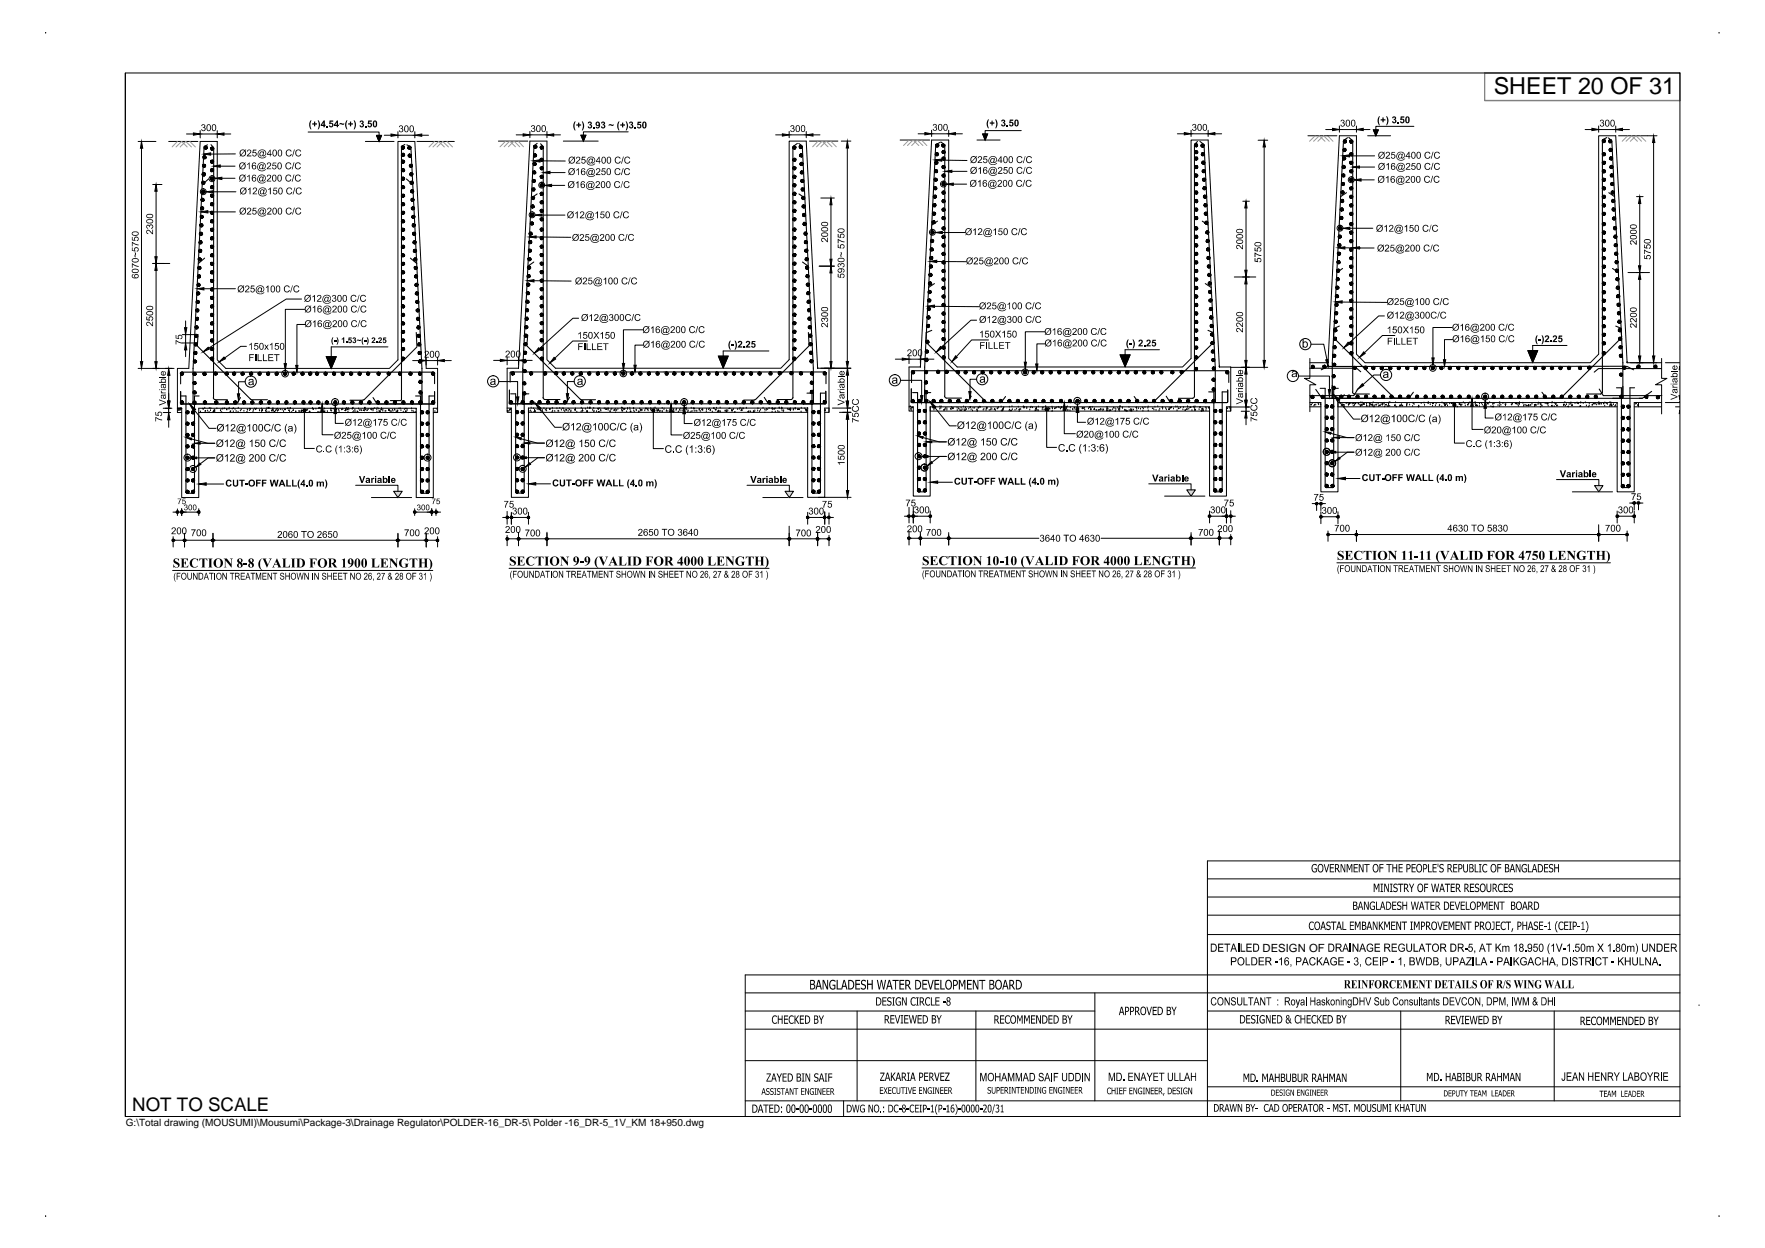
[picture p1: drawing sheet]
<svg xmlns="http://www.w3.org/2000/svg" width="420mm" height="297mm" viewBox="0 0 420 297" stroke-linecap="round" stroke-linejoin="round" font-family="sans-serif">
<defs><g id="words">
<text font-size="5.6" x="355.6" y="22.5">SHEET 20 OF 31</text>
<text font-size="4.5" x="31.5" y="264.5">NOT TO SCALE</text>
<text font-size="2.7" x="300.6" y="226.5">DESIGN OF</text>
<text font-size="2.4" x="30" y="268">G:\Total drawing (MOUSUMI)\Mousumi\Package-3\Drainage Regulator\POLDER-16_DR-5\ Polder -16_DR-5_1V_KM 18+950.dwg</text>
</g></defs>
<!-- layer: TXT -->
<path d="M41.1 135.8h61.9M121.2 135.3h61.9M219.5 135.2h65.1M318.2 134h65.2" fill="none" stroke="#000" stroke-width=".24"/>
<g fill="#000">
<path d="M58.9 35.8l.4-.2 .5 .2v.5l-.8 .7h.8v.2h-1.1l.1-.3 .7-.6a.3 .3 0 0 0-.1-.5 .3 .3 0 0 0-.4 .3h-.2zM60.2 35.6h.8v.2h-.6l-.1 .5 .5-.1 .3 .2v.5l-.3 .3h-.4l-.3-.2 .1-.2 .4 .3 .3-.3-.2-.5-.6 .2zM65 38.7h.8v.2h-.7l-.1 .4 .5-.1 .3 .3v.5l-.4 .3h-.4l-.2-.4 .2-.1 .1 .3h.3l.2-.3-.2-.4-.6 .1zM68.1 38.9l.6-.3 .5 .3 .1 .2-.2 .1-.2-.4-.5 .1-.3 .4 .1 .5 .2 .3h.5l.3-.4 .2 .1-.3 .4-.6 .1-.4-.2-.2-.4zM68.2 35.8l.8-.2 .4 .3v.1l-.2 .1-.2-.3h-.5l-.3 .5 .1 .5 .3 .3 .4-.1 .2-.4 .3 .1-.3 .4-.5 .2-.5-.3-.2-.8zM70 35.6h.2l-.5 1.7h-.2zM70.4 38.9l.6-.3 .5 .3 .1 .2-.2 .1-.2-.3-.4-.1-.4 .4v.5l.2 .4h.4l.4-.4 .2 .1-.2 .4-.7 .1-.4-.2-.1-.7zM70.5 35.7l.7-.1 .4 .2 .1 .2-.2 .1-.2-.3-.4-.1-.4 .5 .1 .7 .6 .2 .3-.5 .2 .1-.2 .4-.5 .2-.6-.3-.1-.9zM73.9 28.7l.3-.1-.3 .8v.7l.3 .7-.3-.1-.3-.7v-.6zM74.3 29.4h.4v-.5h.3v.5h.5v.2h-.5v.5h-.3v-.5h-.4zM75.6 28.6h.2l.4 .8-.1 .9-.3 .5h-.2l.3-.8zM77.7 30h.3v.3h-.3z"/>
<path d="M78.5 28.7h.8v.3h-.6v.3l.4-.1 .2 .2 .1 .6-.3 .2-.4 .1-.4-.3 .3-.1a.28 .28 0 0 0 .4 0 .28 .28 0 0 0 0-.4 .28 .28 0 0 0-.4 .1l-.3-.1zM80.8 29.4l.4-.1 .5 .1 .2-.1v.3l-.3 .1-.6-.1-.2 .1zM82.5 28.6h.2l-.2 .8 .2 1.4-.2-.1-.3-.7v-.6zM82.9 29.4h.4v-.5h.3v.5h.4v.2h-.4v.5h-.3v-.5h-.4zM84.2 28.6l.2 .1 .3 .7v.6l-.3 .8h-.2l.2-.8v-.6zM85.7 28.8l.2-.1 .6 .1 .1 .3-.3 .3 .3 .2v.5l-.6 .2-.4-.4 .3-.1 .1 .3 .3-.1a.28 .28 0 0 0 0-.4 .28 .28 0 0 0-.3 0v-.3a.21 .21 0 0 0 .3-.1 .21 .21 0 0 0-.2-.3 .21 .21 0 0 0-.2 .2h-.3zM86.9 30h.3v.3h-.3zM87.7 28.7h.8v.3h-.6v.3l.4-.1 .2 .2v.6l-.2 .2-.4 .1-.3-.1-.1-.3 .3 .1a.27 .27 0 0 0 .4-.1 .27 .27 0 0 0 0-.3 .27 .27 0 0 0-.4 0l-.3-.1zM136.8 28.9h.2l-.2 .7 .2 1.4h-.2l-.3-.8v-.7zM137.2 29.6h.4v-.4h.3v.4h.4v.3h-.4v.4h-.3v-.4h-.4zM137.1 37.5l.3-.2 .7 .2-.1 .6-.6 .6h.7v.2h-1l.9-1.1-.3-.4-.6 .4zM138.5 37.3h.8v.2h-.6l-.1 .4h.5l.3 .2v.4l-.3 .4h-.5l-.2-.2-.1-.2h.3l.1 .2 .3 .1 .2-.3-.2-.5-.6 .2z"/>
<path d="M138.5 28.9h.2l.4 .8-.1 .7-.3 .6h-.2l.3-.7zM140 29.1l.6-.2 .3 .5-.2 .3 .3 .2-.2 .6h-.7l-.2-.4h.3a.26 .26 0 0 0 .3 .2 .26 .26 0 0 0 .2-.4 .26 .26 0 0 0-.4-.1v-.2a.19 .19 0 0 0 .3-.2 .19 .19 0 0 0-.2-.2 .19 .19 0 0 0-.2 .2h-.3zM141.2 30.2h.3v.3h-.3zM143.2 29.1l.5-.2 .3 .3-.2 .5 .3 .3-.1 .4-.6 .2-.4-.5 .4 .1a.25 .25 0 0 0 .3 .1 .25 .25 0 0 0 .1-.4 .25 .25 0 0 0-.3-.1v-.2a.21 .21 0 0 0 .2-.2 .21 .21 0 0 0-.2-.2 .21 .21 0 0 0-.2 .2h-.2zM144.9 29.7l.3-.2 .7 .2 .2-.2v.4l-.4 .1-.6-.2-.2 .2zM147.2 28.9h.3l-.3 .7v.7l.3 .7h-.3l-.3-.7 .1-.9zM146.5 37.6l.4-.3h.5l.3 .3v.1l-.2 .1-.2-.3h-.4l-.4 .5 .3 .7h.5l.3-.3h.2l-.3 .5-.5 .1-.5-.3-.2-.4zM148.3 37.3h.2l-.5 1.7h-.1zM147.6 29.6h.5v-.4h.3v.4h.4v.3h-.4v.4h-.3v-.4h-.5zM149 28.9h.2l.3 .8v.7l-.3 .6h-.2l.2-.8zM149.8 29.1l.6-.2 .3 .3-.2 .5 .3 .2-.1 .4-.2 .2-.4 .1-.4-.4 .3-.1a.25 .25 0 0 0 .4 .1 .25 .25 0 0 0 .1-.3 .25 .25 0 0 0-.4-.1v-.2a.2 .2 0 0 0 .3-.2 .2 .2 0 0 0-.2-.2 .2 .2 0 0 0-.2 .2h-.3zM148.7 37.6l.5-.3 .6 .1 .2 .3-.2 .1-.4-.4-.4 .1-.2 .4v.5l.4 .3h.3l.3-.3h.2l-.1 .3-.4 .3-.7-.2-.2-.4z"/>
<path d="M151 30.2h.4v.3h-.4zM151.8 29h.8v.3h-.6v.2h.3l.3 .2v.6l-.6 .3-.4-.3 .3-.2 .1 .2 .3-.1a.28 .28 0 0 0 0-.4 .28 .28 0 0 0-.4 0h-.2zM232.8 37.4l.3-.2 .7 .2-.1 .5-.7 .7h.8v.2h-1.1l.2-.5 .6-.5a.31 .31 0 0 0-.2-.5 .31 .31 0 0 0-.4 .3h-.2zM234.2 37.2h.8v.2h-.7v.4l.4-.1 .4 .4v.4l-.4 .3h-.4l-.3-.3 .2-.1 .1 .2 .3 .1 .3-.2-.2-.6-.7 .1zM235.2 28.4h.2l-.3 1 .3 1.1-.3-.1-.2-.8zM235.6 29.1h.4v-.4h.3v.4h.4v.3h-.4v.5h-.3v-.5h-.4zM236.9 28.4l.3 .1 .3 .9-.4 1.1h-.2l.3-.9zM238.4 28.7l.2-.2h.4l.3 .3-.3 .4 .4 .3-.1 .4-.4 .2-.4-.1-.2-.4h.3a.25 .25 0 0 0 .3 .2 .25 .25 0 0 0 .2-.3 .25 .25 0 0 0-.4-.1l.2-.3a.19 .19 0 0 0 .1-.3 .19 .19 0 0 0-.3-.1 .19 .19 0 0 0-.1 .2h-.3zM239.6 29.8h.3v.3h-.3zM240.4 28.5h.8v.3h-.6v.3l.2-.1 .4 .2v.7l-.2 .2h-.5l-.3-.5h.3a.27 .27 0 0 0 .4 .2 .27 .27 0 0 0 .1-.4 .27 .27 0 0 0-.3-.2l-.5 .1zM242.1 37.5l.5-.4 .6 .2 .2 .3-.2 .1-.3-.3h-.5l-.2 .8 .2 .4 .3 .1 .3-.1 .2-.4 .2 .1-.1 .3-.4 .2-.7-.1-.2-.4zM244 37.1h.1l-.4 1.7h-.2z"/>
<path d="M244.4 37.4l.5-.3 .7 .3v.2l-.2 .1-.2-.3h-.4l-.3 .5v.4l.3 .3h.4l.3-.4 .2 .1-.3 .4-.6 .1-.4-.3-.2-.3zM328.2 27.7h.3l-.3 .7v.7l.3 .7h-.3l-.3-.7v-.7zM329.1 28h.3v.4h.4v.3h-.4v.4h-.3v-.4h-.4v-.3h.4zM330 27.7h.2l.3 .8v.6l-.3 .7h-.2l.2-.8zM330 36.3l.5-.2 .3 .2 .1 .5-.8 .8h.8v.2h-1.1l.9-1.2a.32 .32 0 0 0-.3-.3 .32 .32 0 0 0-.3 .3h-.3zM331.3 36.2h.8v.1h-.6l-.1 .5 .4-.1 .3 .2 .1 .5-.3 .3-.4 .1-.4-.3v-.2h.2l.1 .2 .4 .1 .2-.2-.1-.5-.7 .1zM331.5 27.9l.5-.2 .3 .3-.2 .5 .3 .2v.4l-.4 .3-.4-.1-.2-.4 .3-.1a.25 .25 0 0 0 .3 .2 .25 .25 0 0 0 .1-.3 .25 .25 0 0 0-.3-.1v-.3a.2 .2 0 0 0 .3-.1 .2 .2 0 0 0-.2-.3 .2 .2 0 0 0-.2 .3l-.3-.1zM332.7 29h.3v.3h-.3zM333.4 27.7h.9v.3h-.6v.3h.3l.3 .2-.1 .6-.2 .3-.5-.1-.2-.4h.3a.26 .26 0 0 0 .4 0 .26 .26 0 0 0 0-.4 .26 .26 0 0 0-.4 .1l-.3-.1zM336.1 38.8h.8v.2h-.6l-.1 .4 .5-.1 .3 .4v.4l-.3 .3h-.6l-.2-.4h.3a.34 .34 0 0 0 .5 .1 .34 .34 0 0 0 0-.5 .34 .34 0 0 0-.5 .1l-.3-.1zM339.3 39l.7-.3 .4 .3 .1 .2-.2 .1-.3-.3h-.4l-.3 .3 .1 .8 .5 .2 .4-.5 .2 .1-.2 .4-.6 .1-.5-.2-.1-.7zM339.3 36.3l.8-.2 .3 .3 .1 .2h-.2l-.2-.3h-.4l-.4 .4 .2 .8 .5 .1 .3-.4h.2l-.2 .4-.7 .2-.4-.3-.1-.7z"/>
<path d="M341.1 36.1h.1l-.4 1.7h-.2zM341.5 39l.5-.3 .6 .3 .2 .2-.3 .1-.1-.3h-.5l-.3 .4v.5l.3 .3h.4l.3-.4 .2 .1-.3 .5h-.6l-.4-.3-.1-.8zM341.5 36.3l.4-.2h.5l.3 .3 .1 .2h-.3l-.2-.3h-.3l-.4 .5 .1 .6 .2 .2h.4l.3-.4h.2l-.3 .5-.6 .1-.4-.2-.1-.4zM58.8 42l.6-.4v1.6h-.1v-1.3l-.4 .3zM58.8 39.1l.6-.4v1.6h-.1v-1.3l-.4 .3zM59 45.1l.6-.5v1.6h-.2v-1.2l-.3 .2zM58.9 49.6l.5-.2 .4 .2v.5l-.8 .8h.8v.2h-1.1l.9-1.1-.2-.4h-.3l-.1 .3h-.2zM60.2 49.5h.8v.1h-.6l-.1 .5 .5-.1 .3 .4-.1 .5-.3 .2-.5-.1-.2-.4h.3a.34 .34 0 0 0 .5 .1 .34 .34 0 0 0 0-.5 .34 .34 0 0 0-.5 .1h-.2zM60.2 44.8l.3-.2 .6 .2 .1 .5-.8 .8h.8v.1h-1.1l.9-1-.2-.4h-.3l-.1 .3h-.2zM63.9 45l.6-.4v1.6h-.3v-1.2l-.3 .2zM63.6 41.7l.2-.1 .7 .1v.6l-.8 .7h.8v.2h-1v-.3l.8-.8v-.2l-.2-.2-.6 .4zM63.6 38.9l.3-.2 .6 .2v.5l-.8 .7h.8v.2h-1l.8-1a.3 .3 0 0 0-.2-.5 .3 .3 0 0 0-.4 .4l-.2-.1z"/>
<path d="M63.7 49.6l.5-.2 .4 .2v.5l-.8 .8h.8v.2h-1l.1-.4 .7-.7-.2-.4-.3 .1-.1 .2h-.2zM65.2 44.7h.8v.1h-.7l-.1 .5 .5-.1 .3 .3v.4l-.3 .4h-.4l-.3-.4 .2-.1 .1 .3h.3l.2-.2-.1-.5-.7 .1zM68.1 41.8l.4-.3 .7 .3 .1 .2-.2 .1-.2-.3h-.4l-.4 .4 .1 .5 .3 .3h.4l.3-.4 .2 .1-.3 .4-.5 .1-.5-.2-.2-.4zM68.2 49.6l.8-.2 .3 .2 .1 .3h-.2l-.2-.3h-.4l-.4 .5 .1 .5 .3 .3h.4l.2-.4h.3l-.3 .4-.7 .2-.4-.3-.1-.8zM68.3 44.8l.4-.2h.5l.3 .3v.2h-.2l-.1-.3h-.5l-.3 .5v.5l.3 .3h.4l.3-.4h.2l-.3 .5-.6 .1-.4-.2-.2-.4zM69.9 41.5h.2l-.5 1.7h-.1zM69.9 38.6h.2l-.5 1.7h-.1zM70 49.4h.2l-.5 1.7h-.2zM70.1 44.6h.2l-.5 1.7h-.1zM70.3 41.8l.5-.3 .7 .3 .1 .2-.2 .1-.2-.3-.3-.1-.5 .4v.5l.2 .4h.5l.3-.4 .2 .1-.3 .5h-.7l-.3-.3-.1-.6zM70.5 49.6l.8-.2 .3 .3 .1 .2h-.2l-.2-.3h-.4l-.4 .4v.5l.3 .4h.5l.2-.4h.2l-.3 .5-.6 .1-.4-.3-.1-.6zM70.5 44.9l.4-.3h.5l.3 .2 .1 .3-.8-.3-.4 .4v.5l.3 .3 .4 .1 .3-.4h.2l-.2 .5-.7 .1-.3-.3-.2-.4z"/>
<path d="M136.9 50.7l.6-.4v1.7h-.2v-1.3l-.3 .2zM137.1 43.5l.6-.4v1.7h-.2v-1.3l-.4 .2zM137.2 40.4l.6-.4v1.7h-.2v-1.3l-.4 .3zM138.1 55.9l.5-.2 .4 .2-.1 .6-.7 .6h.9v.2h-1.1l.8-1.1-.2-.3h-.3l-.1 .3-.2-.1zM138.1 50.5l.4-.2 .5 .2 .1 .5-.8 .7h.8v.3h-1.1l.1-.4 .7-.6a.32 .32 0 0 0-.1-.5 .32 .32 0 0 0-.5 .3h-.2zM139.4 55.7h.8v.2h-.6l-.1 .4h.5l.3 .3v.4l-.3 .3h-.4l-.3-.3 .2-.1 .1 .3h.2l.3-.2-.2-.6-.6 .2zM141.8 50.7l.6-.4v1.7h-.3v-1.3l-.3 .2zM141.8 43.3l.3-.2 .6 .2 .1 .5-.8 .7h.8v.3h-1.1l.8-1.1a.3 .3 0 0 0-.2-.4 .3 .3 0 0 0-.3 .3h-.2zM143.1 50.3h.8v.2h-.7l-.1 .5 .4-.1 .4 .3v.5l-.3 .3h-.4l-.3-.4 .2-.1 .1 .2 .3 .1 .2-.2-.1-.5-.7 .1zM142 40.2l.5-.2 .4 .3-.1 .5-.7 .7h.8v.2h-1.1l.2-.4 .7-.7-.2-.4-.6 .3zM143.3 40.1h.8v.2h-.6l-.1 .4 .5-.1 .3 .3v.4l-.4 .4-.6-.2-.1-.3h.2l.1 .3h.3l.3-.3a.35 .35 0 0 0-.3-.4 .35 .35 0 0 0-.4 .1h-.1zM142.9 55.8l.6-.1 .3 .2v.5l-.7 .7h.7v.2h-1l.9-1.2-.3-.2h-.2l-.2 .3-.2-.1z"/>
<path d="M146.2 50.5l.8-.2 .4 .3v.2h-.2l-.1-.2-.5-.1-.4 .4 .1 .6 .3 .3 .4-.1 .3-.3h.2l-.3 .5-.7 .1-.3-.3-.2-.3zM146.3 43.4l.4-.3 .7 .1 .2 .4-.8-.3-.4 .4 .1 .6 .2 .2h.5l.2-.3h.2l-.3 .5-.6 .1-.3-.3-.2-.3zM146.4 40.3l.4-.3h.5l.3 .3 .1 .2h-.2l-.2-.3h-.4l-.4 .5v.5l.3 .3 .5-.1 .2-.3 .2 .1-.2 .3-.7 .2-.4-.3-.1-.3zM148 50.3h.2l-.5 1.7h-.1zM148.2 43.1h.1l-.4 1.7h-.2zM148.3 40h.1l-.4 1.7h-.2zM147.3 56l.5-.3 .7 .2 .1 .2-.2 .1-.2-.3h-.5l-.3 .6 .2 .5 .2 .2 .5-.1 .1-.4 .3 .1-.3 .4-.7 .1-.3-.1-.2-.6zM149.2 55.7h.2l-.5 1.6h-.2zM148.4 50.6l.4-.3h.5l.3 .2 .1 .3-.8-.3-.4 .4v.5l.3 .3 .4 .1 .3-.4h.2l-.2 .5-.7 .1-.4-.3-.1-.5zM148.6 43.4l.4-.3 .6 .1 .2 .4-.8-.3-.2 .1-.1 .6 .1 .5 .3 .1 .4-.1 .2-.3h.2l-.1 .3-.4 .3-.6-.1-.4-.6zM148.7 40.3l.4-.3 .5 .1 .3 .2 .1 .2h-.3l-.1-.2-.4-.1-.4 .4v.5l.2 .4h.5l.3-.4 .2 .1-.3 .4-.7 .1-.3-.3-.2-.4zM149.7 55.9l.8-.2 .3 .2 .1 .2-.2 .1-.2-.3h-.4l-.4 .4 .1 .6 .2 .2 .4 .1 .3-.5 .2 .1-.3 .5h-.6l-.4-.2-.1-.9z"/>
<path d="M231.7 54.7l.6-.4v1.6h-.2v-1.2l-.4 .2zM232.8 43.2l.6-.4v1.7h-.2v-1.3l-.3 .2zM232.9 40.1l.6-.4v1.7h-.2v-1.3l-.4 .3zM232.9 54.5l.3-.2 .6 .2v.5l-.8 .8h.8v.1h-1l.8-1-.1-.4-.7 .3zM236.5 54.7l.6-.4v1.6h-.2v-1.2l-.4 .2zM237.8 54.4h.8v.1h-.7v.5l.4-.1 .4 .3v.4l-.4 .4-.5-.1-.2-.3 .2-.1 .1 .3h.3l.2-.2-.1-.5-.7 .1zM237.5 43.1l.4-.3 .5 .2v.5l-.7 .8h.8v.2h-1.1l.8-1.1a.31 .31 0 0 0-.1-.4 .31 .31 0 0 0-.4 .3h-.2zM237.7 39.9l.5-.2 .4 .3-.1 .5-.7 .7h.8v.2h-1.1l.9-1.1-.2-.4-.6 .3zM239 39.8h.8v.2h-.6l-.1 .4 .5-.1 .2 .2v.6l-.2 .3h-.5l-.3-.3 .2-.2 .2 .3h.2l.3-.2-.2-.5-.6 .1zM240.9 54.5l.6-.2 .5 .2 .2 .3h-.2l-.3-.3h-.4l-.3 .4v.6l.3 .3h.5l.2-.4h.2l-.3 .5-.6 .1-.3-.2-.2-.4zM242.8 54.3h.1l-.4 1.7h-.2zM242 43.1l.4-.3h.5l.3 .3 .1 .2h-.2l-.2-.3h-.4l-.4 .4v.5l.3 .4h.5l.2-.4h.2l-.2 .5-.7 .1-.4-.3-.1-.5z"/>
<path d="M242.2 39.9l.4-.2 .7 .2 .1 .3-.8-.3-.4 .4 .1 .6 .3 .3h.4l.2-.4 .2 .1-.3 .4-.6 .1-.4-.3-.1-.9zM243.9 42.8h.1l-.4 1.7h-.2zM244 39.7h.1l-.4 1.7h-.2zM243.3 54.5l.6-.2 .5 .3v.2h-.2l-.1-.2-.5-.1-.4 .6 .2 .5 .3 .2 .4-.1 .1-.3h.3l-.3 .5-.6 .1-.4-.3-.2-.7zM244.4 43l.7-.2 .4 .3 .1 .2h-.3l-.1-.2-.4-.1-.4 .4 .2 .8 .5 .1 .3-.4h.2l-.2 .4-.7 .2-.4-.2-.1-.9zM244.4 40l.4-.3 .5 .1 .3 .2v.2h-.2l-.2-.3h-.4l-.3 .5v.5l.3 .3h.5l.2-.4 .2 .1-.3 .4-.4 .1-.6-.2-.2-.5zM329.6 53.9l.5-.4v1.6h-.2v-1.2l-.3 .2zM329.9 42.3l.6-.4v1.6h-.2v-1.3l-.4 .3zM330 39.2l.6-.4v1.6h-.2v-1.3l-.3 .3zM329.8 58.4l.5-.2 .4 .2-.1 .6-.7 .7h.8v.2h-1.1l.2-.4 .6-.6a.3 .3 0 0 0-.1-.5 .3 .3 0 0 0-.4 .3h-.2zM331.1 58.3h.8v.1h-.7v.5l.5-.1 .3 .5-.1 .4-.3 .2-.5-.1-.2-.3 .2-.1a.35 .35 0 0 0 .4 .2 .35 .35 0 0 0 .3-.4 .35 .35 0 0 0-.4-.3l-.5 .2zM330.8 53.7l.6-.2 .3 .3-.1 .5-.7 .7h.8v.1h-1.1l.9-.9a.32 .32 0 0 0-.3-.5 .32 .32 0 0 0-.3 .3h-.2z"/>
<path d="M334.4 53.9l.6-.4v1.6h-.2v-1.2l-.4 .2zM335.6 53.6h.9v.1h-.7l-.1 .5 .5-.1 .3 .3v.6l-.3 .2h-.4l-.3-.4 .2-.1 .2 .3h.2l.2-.2-.1-.5-.7 .1zM334.5 58.4l.4-.2 .5 .2v.6l-.7 .7h.8v.2h-1v-.4l.7-.6a.31 .31 0 0 0-.1-.5 .31 .31 0 0 0-.4 .3h-.2zM334.7 42.1l.6-.2 .3 .2-.1 .5-.7 .6 .8 .1v.2h-1.1l.2-.3 .7-.7v-.4h-.5l-.1 .2h-.2zM334.8 39l.2-.2 .6 .2v.5l-.7 .7h.8v.2h-1.1l.2-.3 .6-.6 .1-.3a.3 .3 0 0 0-.4-.2 .3 .3 0 0 0-.2 .3h-.2zM338.9 53.6l.6-.1 .5 .3v.2h-.2l-.2-.3h-.4l-.3 .4v.6l.3 .3h.4l.2-.4h.2l-.3 .5-.5 .1-.5-.4v-.8zM339.1 58.4l.8-.2 .3 .3 .1 .2h-.2l-.2-.3h-.4l-.4 .4 .1 .6 .3 .3 .5-.1 .1-.3 .2 .1-.3 .4-.6 .1-.3-.2-.2-.4zM340.6 53.5h.2l-.5 1.7h-.1zM339.2 42.1l.7-.3 .4 .3 .1 .2h-.2l-.2-.2h-.5l-.3 .5 .3 .7h.4l.3-.4 .2 .1-.3 .4-.5 .1-.4-.2-.2-.4zM340.9 58.2h.2l-.7 1.7zM341 41.8h.2l-.5 1.7h-.2zM341.1 38.7h.1l-.4 1.7h-.2z"/>
<path d="M341.1 53.7l.5-.2 .6 .2 .1 .3h-.2l-.3-.3h-.4l-.3 .5 .1 .5 .2 .3h.5l.2-.4h.2l-.3 .5-.6 .1-.4-.3-.1-.8zM341.3 58.5l.4-.3 .8 .2v.3h-.2l-.1-.3h-.5l-.3 .6 .1 .5 .2 .2 .5-.1 .2-.3 .2 .1-.3 .4-.6 .1-.3-.2-.2-.5zM341.4 42.1l.5-.3 .7 .3 .1 .2h-.2l-.3-.2h-.4l-.3 .3v.5l.2 .4h.5l.3-.4 .2 .1-.2 .4-.6 .1-.5-.3-.1-.8zM58.4 68.1l.7-.1 .2 .2v.5l-.7 .7h.8v.2h-1.1l.1-.4 .7-.7a.3 .3 0 0 0-.2-.4 .3 .3 0 0 0-.4 .3h-.2zM59.8 68h.8v.2h-.7l-.1 .4 .6-.1 .2 .3v.6l-.4 .2h-.4l-.2-.3 .2-.2 .1 .3h.3l.2-.2-.1-.5-.7 .1zM63.3 68.3l.6-.3v1.6h-.2v-1.3l-.4 .3zM67.7 68.3l.5-.4 .6 .2 .2 .3-.2 .1-.2-.3-.5-.1-.3 .4 .2 .8 .5 .1 .3-.4 .2 .1-.2 .4-.6 .1-.4-.2-.3-.6zM69.6 67.9h.1l-.5 1.7h-.1zM70 68.2l.5-.3 .6 .3 .1 .2-.2 .1-.2-.4h-.4l-.4 .5 .1 .5 .3 .3h.4l.3-.4 .2 .1-.3 .4-.6 .1-.4-.2-.2-.4zM74.5 73.1l.5-.4v1.7h-.2v-1.3l-.3 .2zM74.5 76.6l.6-.4v1.7h-.2v-1.3l-.4 .2zM79.2 72.9l.6-.2 .3 .2v.5l-.7 .8h.8v.2h-1.1l.8-1a.31 .31 0 0 0-.2-.5 .31 .31 0 0 0-.4 .4l-.2-.1z"/>
<path d="M79.2 76.4l.3-.2 .6 .2 .1 .5-.8 .8h.8v.2h-1.1l.1-.4 .8-.7a.32 .32 0 0 0-.3-.4 .32 .32 0 0 0-.3 .3h-.3zM83.7 73l.4-.3h.5l.3 .3v.2l-.2 .1-.1-.3-.5-.1-.3 .4v.6l.3 .3h.3l.3-.4h.2l-.2 .5-.6 .1-.4-.3-.1-.3zM83.7 76.5l.4-.3 .7 .1 .2 .4-.8-.3-.4 .4v.6l.3 .3h.3l.4-.4h.2l-.3 .5-.6 .1-.3-.2-.2-.4zM85.5 72.7h.2l-.5 1.7h-.1zM85.6 76.2h.2l-.7 1.7zM86 73l.3-.3h.5l.3 .3 .1 .2-.2 .1-.2-.3-.4-.1-.4 .5v.5l.3 .3h.5l.2-.4h.2l-.3 .5-.6 .1-.4-.3-.1-.8zM86 76.5l.3-.3h.6l.3 .2v.3h-.2l-.1-.3h-.5l-.4 .5 .1 .5 .4 .3 .4-.1 .2-.3h.2l-.2 .4-.7 .2-.4-.3-.2-.4zM138.8 66.3l.3-.2 .6 .1v.5l-.7 .8h.8v.2h-1.1l.1-.3 .8-.8-.2-.4-.3 .1-.2 .3-.2-.1zM140.2 66.1h.8v.2h-.7l-.1 .4 .5-.1 .3 .3v.4l-.3 .4h-.4l-.3-.3 .2-.2 .2 .3h.2l.2-.2-.1-.5-.7 .1zM143.7 66.4l.6-.3v1.6h-.2v-1.3l-.4 .2zM148.1 66.3l.6-.3 .6 .3 .1 .2-.2 .1-.3-.4h-.4l-.3 .4 .1 .7 .5 .2 .4-.4 .2 .1-.2 .4-.7 .1-.4-.2-.2-.6zM150 66h.1l-.5 1.7h-.1z"/>
<path d="M150.4 66.3l.5-.3 .6 .3 .1 .2-.2 .1-.2-.4-.5 .1-.3 .4 .1 .5 .2 .3h.5l.3-.4 .2 .1-.3 .4-.6 .1-.4-.3-.2-.8zM155 78l.6-.3v1.6h-.3v-1.3l-.3 .2zM159.8 77.8l.5-.1 .3 .1v.6l-.7 .7h.7v.2h-1l.9-1.2-.2-.3-.7 .3zM164.2 77.8l.8-.2 .4 .3 .1 .2-.2 .1-.2-.3-.5-.1-.3 .4v.6l.2 .3h.5l.3-.4 .2 .1-.3 .4-.7 .1-.3-.3-.2-.7zM166 77.6h.2l-.5 1.7h-.1zM166.5 77.9l.4-.3 .7 .3 .1 .2-.2 .1-.2-.3-.5-.1-.3 .4 .1 .6 .3 .3h.3l.3-.4 .3 .1-.3 .4-.6 .1-.5-.3-.1-.8zM231.9 61.4l.6-.1 .3 .2v.5l-.7 .7h.7v.2h-1v-.2l.8-.8-.2-.5-.3 .1-.1 .3-.2-.1zM233.2 61.3h.8v.2h-.6l-.1 .4 .5-.1 .3 .4-.1 .6-.2 .1-.6-.1-.2-.3h.3a.34 .34 0 0 0 .5 .1 .34 .34 0 0 0 0-.5 .34 .34 0 0 0-.5 .1l-.2-.1zM234.6 78.7h.8v.2h-.6l-.1 .4h.4l.4 .3-.1 .6-.3 .2-.4-.1-.3-.3 .2-.1 .2 .3h.3l.2-.3-.2-.5-.6 .2zM235 72.2l.2-.2 .6 .1 .1 .6-.8 .7h.9v.2h-1.1l.8-1a.32 .32 0 0 0-.2-.4 .32 .32 0 0 0-.4 .3l-.2-.1zM236.3 72h.8v.2h-.6l-.1 .4 .4-.1 .4 .4v.4l-.4 .3-.5-.1-.1-.3h.2a.35 .35 0 0 0 .5 .1 .35 .35 0 0 0 .1-.5 .35 .35 0 0 0-.5 0h-.3zM236.8 61.4l.5-.1 .3 .2v.5l-.8 .7h.8v.2h-1l.1-.4 .7-.6a.31 .31 0 0 0-.2-.5 .31 .31 0 0 0-.4 .4l-.2-.1z"/>
<path d="M239.9 78.7h.8v.2h-.6l-.1 .4h.4l.4 .3-.1 .6-.3 .2-.4-.1-.3-.3 .2-.1 .2 .3h.3l.2-.3-.2-.5-.6 .2zM239.8 72.4l.6-.4v1.6h-.1v-1.3l-.4 .3zM241.2 61.4l.8-.1 .3 .2 .1 .2-.2 .1-.2-.4h-.4l-.4 .5 .1 .5 .3 .4 .4-.1 .3-.4 .2 .1-.4 .5h-.6l-.3-.2-.2-.8zM243 61.3h.2l-.5 1.6h-.1zM243.4 61.5l.4-.2h.5l.3 .2 .1 .2-.2 .1-.2-.3-.4-.1-.4 .4v.6l.3 .3h.5l.2-.4 .2 .1-.2 .4-.7 .1-.4-.2-.1-.6zM244.2 72.3l.6-.4 .7 .3 .1 .2-.3 .1-.2-.3h-.4l-.3 .3 .1 .8 .5 .2 .3-.5 .3 .1-.3 .4-.6 .1-.4-.2-.2-.5zM246.1 71.9h.2l-.5 1.7h-.2zM246.6 72.2l.5-.3 .6 .3 .1 .2-.2 .1-.3-.3h-.3l-.4 .4 .1 .5 .2 .3h.5l.2-.4 .2 .1-.2 .4-.6 .1-.4-.1-.2-.5zM250.6 78.5l.6-.4v1.6h-.2v-1.2l-.3 .2zM255.4 78.2l.5-.1 .4 .2-.1 .5-.7 .7h.8v.2h-1l.1-.4 .7-.6a.32 .32 0 0 0-.2-.5 .32 .32 0 0 0-.4 .4l-.2-.1zM259.8 78.4l.5-.3 .5 .1 .3 .3-.2 .1-.3-.4-.4 .1-.2 .3-.1 .5 .4 .5 .5-.1 .1-.4 .2 .1-.1 .3-.3 .2-.7-.1-.3-.5zM261.7 78.1h.2l-.5 1.6h-.2z"/>
<path d="M262.2 78.2l.7-.1 .4 .2 .1 .2-.3 .1-.1-.3-.4-.1-.4 .4 .2 .9 .5 .1 .3-.5 .2 .1-.3 .4-.6 .1-.4-.3-.2-.6zM330.4 78.1l.5-.4v1.6h-.1v-1.3l-.4 .3zM331.7 77.7h.8v.2h-.7v.4l.4-.1 .4 .5-.1 .4-.4 .2h-.4l-.2-.4 .6 .3 .2-.3-.2-.5-.6 .1zM332 71.2l.3-.2 .6 .2v.5l-.7 .7h.8v.2h-1.1l.1-.4 .8-.6-.2-.5a.29 .29 0 0 0-.3 .1 .29 .29 0 0 0-.1 .3l-.2-.1zM333.4 71h.8v.2h-.6l-.2 .4 .5-.1 .3 .2v.6l-.2 .3h-.4l-.4-.2v-.2h.2l.2 .2h.3l.2-.2-.2-.5-.7 .1zM334 77.7h.2l.4 .6 .5-.6h.3l-.6 .8 .6 .8h-.3l-.4-.7-.5 .7h-.3l.6-.8zM335.6 78.1l.6-.4v1.6h-.1v-1.3l-.4 .3zM337 77.7h.8v.2h-.7l-.1 .4h.6l.2 .4v.4l-.4 .2h-.4l-.3-.4 .7 .3 .2-.4-.2-.4-.6 .1zM336.9 71.3l.6-.3v1.6h-.2v-1.3l-.3 .3zM341.4 71.2l.5-.3 .6 .2 .1 .3-.2 .1-.3-.4h-.4l-.3 .5v.5l.3 .3h.5l.2-.4 .2 .1-.3 .4-.6 .1-.3-.2-.2-.4zM343.2 70.9h.2l-.5 1.7h-.2zM343.6 71.3l.6-.4 .6 .3 .1 .2-.2 .1-.2-.3-.5-.1-.3 .4 .2 .8 .4 .1 .4-.4 .2 .1-.2 .4-.7 .1-.4-.2-.2-.5z"/>
<path d="M347.7 77.4l.6-.3v1.6h-.2v-1.3l-.4 .3zM352.4 77.3l.4-.2 .5 .2v.4l-.7 .8h.8v.2h-1.1l.1-.3 .7-.7a.32 .32 0 0 0-.2-.5 .32 .32 0 0 0-.4 .4l-.2-.1zM356.9 77.3l.4-.2 .7 .2 .2 .2-.3 .1-.1-.3-.4-.1-.4 .4 .2 .9h.5l.3-.4 .2 .1-.3 .4-.7 .1-.3-.3-.2-.6zM358.7 77.1h.2l-.5 1.7h-.1zM359.1 77.4l.5-.3h.5l.3 .3v.1l-.2 .1-.1-.3-.5-.1-.4 .5 .1 .5 .2 .3h.4l.3-.4 .3 .1-.3 .4-.7 .1-.4-.2zM79.1 80.3h.3l-.3 .5 .3 1.3-.3-.1-.2-.6zM79.5 81h.5v.3h-.5zM80.1 80.3h.2l.3 .7-.3 1.1h-.2l.2-.7zM81.4 80.6l.5-.3v1.3h-.2v-.9l-.3 .2zM82.4 81.4h.3v.2h-.3zM83 80.3h.7v.3h-.5v.2l.5 .1v.6l-.6 .2-.2-.3 .2-.1a.23 .23 0 0 0 .4 0 .23 .23 0 0 0-.1-.4 .23 .23 0 0 0-.3 .1h-.2zM84 80.4l.4-.1 .3 .3-.2 .3 .3 .2-.1 .4-.5 .2-.3-.3 .2-.1a.21 .21 0 0 0 .3 .1 .21 .21 0 0 0 .1-.3 .21 .21 0 0 0-.3-.1l.3-.4-.2-.1-.2 .2h-.2z"/>
<path d="M84.9 80.9l.8 .1 .2-.2v.3l-1 .1zM86.3 80.3h.3l-.3 .8 .3 1h-.3l-.2-.6v-.7zM86.7 81h.5v.3h-.5zM87.3 80.3h.2l.2 .5v.7l-.2 .6h-.2l.2-.8zM88.5 80.5l.3-.2 .5 .2v.5l-.5 .4h.6v.2h-1l.7-.8a.2 .2 0 0 0-.1-.3 .2 .2 0 0 0-.3 .2h-.2zM89.6 81.4h.2v.2h-.2zM90 99.7h1l-.6 1.6h-.2l.1-.5 .5-.9h-.8zM90.1 80.5l.4-.2 .3 .1 .1 .5-.5 .5h.5v.2h-.9l.5-.7a.2 .2 0 0 0 .2-.2 .2 .2 0 0 0-.3-.2 .2 .2 0 0 0-.1 .2h-.3zM91.3 80.3h.6v.3h-.4l-.1 .2h.4l.2 .4-.3 .5-.5-.1-.1-.3h.2a.22 .22 0 0 0 .4 0 .22 .22 0 0 0 0-.3 .22 .22 0 0 0-.4 0h-.2zM137.7 81.7h1.1v.2h-.9v.5h.7v.2h-.7v.7h-.2zM137.7 79.4l.5-.4v1.6h-.1v-1.3l-.4 .3zM139 79h.8v.2h-.7v.4h.4l.4 .4-.1 .4-.4 .3-.4-.1-.2-.4 .6 .3 .2-.3-.2-.5-.6 .2z"/>
<path d="M139.1 81.7h.2v1.6h-.2zM139.6 81.7h.3v1.4h.8v.2h-1.1zM140.9 81.7h.2v1.4h.8v.2h-1zM141.3 79h.2l.4 .6 .5-.6h.2l-.5 .8 .6 .8h-.3l-.4-.7-.5 .7h-.3l.6-.8zM142.2 81.7h1.2v.2h-1v.5h.9v.2h-.9v.5h1v.2h-1.2zM142.9 79.4l.6-.4v1.6h-.2v-1.3l-.3 .3zM144.3 79h.8v.2h-.7l-.1 .4h.6l.2 .6-.4 .5-.6-.3-.1-.2h.3l.2 .3 .4-.3a.36 .36 0 0 0-.2-.4 .36 .36 0 0 0-.4 .1h-.2zM143.6 81.7h1.3v.2h-.6v1.4h-.2v-1.4h-.5zM155 81.5l.6-.4v1.6h-.2v-1.2l-.4 .2zM159.8 81.3l.2-.2 .6 .2v.5l-.7 .8h.8v.1h-1.1l.9-1a.3 .3 0 0 0-.3-.4 .3 .3 0 0 0-.3 .3h-.2zM164.2 81.4l.5-.3 .6 .2 .2 .2-.2 .1-.2-.3h-.4l-.4 .4 .1 .7 .6 .2 .3-.4h.2l-.2 .4-.6 .2-.4-.2-.2-.4zM166.1 81.1h.1l-.4 1.7h-.2z"/>
<path d="M166.5 81.4l.5-.3 .7 .2 .1 .2-.3 .1-.2-.3h-.4l-.3 .5v.5l.3 .3h.4l.3-.4h.2l-.3 .4-.6 .2-.4-.3-.1-.4zM173 99.8h1.1l-.6 1.6h-.2l.1-.7 .4-.7h-.8zM173.7 81.2l.3-.1-.3 .9 .3 1.2h-.3l-.3-.9zM174.1 82h.7v.3h-.7zM174.9 81.1h.2l.3 .7v.8l-.3 .6h-.2l.2-.7v-.7zM175.7 81.3l.6-.2 .3 .2v.5l-.5 .6h.6v.3h-1.1l.6-.8a.26 .26 0 0 0 .2-.4 .26 .26 0 0 0-.4 0l-.4 .1zM177 82.4h.3v.3h-.3zM177.7 81.3l.6-.2 .2 .2v.5l-.5 .6h.6v.3h-1.1l.2-.4 .5-.5a.24 .24 0 0 0 0-.4 .24 .24 0 0 0-.4 .2h-.3zM179 81.2h.8v.2h-.6v.3h.4l.2 .2v.6l-.2 .2-.5 .1-.3-.3v-.2h.3l.1 .2 .3-.1a.28 .28 0 0 0 0-.4 .28 .28 0 0 0-.4 0h-.3zM233.3 81.4h1.1v.2h-.9v.5h.8v.2h-.8v.7h-.2zM233.3 79.1l.6-.4v1.6h-.2v-1.2l-.3 .2zM234.7 81.4h.2v1.6h-.2z"/>
<path d="M235.3 81.4h.2v1.5h.8v.1h-1zM236.6 81.4h.2v1.5h.8v.1h-1zM236.9 78.7h.3l.4 .6 .5-.6h.2l-.6 .8 .6 .8h-.2l-.5-.7-.5 .7h-.3l.7-.8zM237.9 81.4h1.1v.2h-.9v.5h.9v.2h-.9v.6h.9v.1h-1.1zM238.6 79.1l.6-.4v1.6h-.2v-1.2l-.3 .2zM239.2 81.4h1.3v.2h-.5v1.4h-.2v-1.4h-.6zM250.6 81.2l.6-.4v1.6h-.1v-1.2l-.4 .2zM255.4 81l.7-.2 .2 .2v.6l-.7 .7h.8v.1h-1.1l.8-1-.1-.4h-.3l-.1 .3h-.3zM259.9 81l.5-.2 .7 .2v.3h-.2l-.1-.3h-.5l-.3 .5v.5l.3 .3h.4l.3-.4h.2l-.3 .5-.6 .1-.4-.3-.2-.8zM261.7 80.8h.2l-.5 1.7h-.1zM262.1 81.1l.6-.3 .6 .3 .1 .2h-.2l-.2-.3h-.4l-.4 .4 .2 .8 .4 .1 .3-.1 .1-.3h.2l-.2 .5-.6 .1-.4-.2-.2-.4zM266.7 99.5h1l-.6 1.6h-.2l.1-.5 .5-.9h-.8z"/>
<path d="M268.5 80.8h.2l-.3 .8 .3 1.3h-.2l-.4-.8 .1-.7zM268.9 81.7h.6v.3h-.6zM269.6 80.8h.2l.4 .8-.1 .7-.3 .6h-.2l.3-.8zM271 81l.3-.2 .6 .2 .1 .5-.6 .7h.7v.2h-1.1l.6-.9a.22 .22 0 0 0 0-.4 .22 .22 0 0 0-.3 .2h-.3zM272.3 82.1h.3v.3h-.3zM273 81l.6-.2 .3 .2v.5l-.6 .7h.6v.2h-1l.5-.7a.28 .28 0 0 0 .3-.4 .28 .28 0 0 0-.5-.1v.1h-.3zM274.3 80.9h.9v.2h-.6l-.1 .3 .7 .1v.7l-.3 .3h-.4l-.4-.4 .4-.1a.26 .26 0 0 0 .3 .1 .26 .26 0 0 0 .1-.4 .26 .26 0 0 0-.3-.1l-.4 .1zM330.4 80.4h1.1v.2h-.9v.5h.7v.2h-.7v.7h-.2zM331.8 80.4h.2v1.6h-.2zM332.3 80.4h.3v1.4h.8v.2h-1.1zM333.6 80.4h.2v1.4h.8v.2h-1zM334.9 80.4h1.2v.2h-1v.5h.9v.2h-.9v.5h1v.2h-1.2z"/>
<path d="M335.4 99l.4-.3h.7l.2 .3 .1 .2h-.3l-.2-.3h-.5l-.3 .5v.5l.3 .4h.5l.3-.5 .2 .1-.3 .5-.7 .1-.4-.3-.1-.3zM336.3 80.4h1.3v.2h-.6v1.4h-.2v-1.4h-.5zM337.8 99l.5-.3h.5l.4 .3v.2h-.2l-.2-.3h-.5l-.4 .5 .1 .6 .3 .3h.4l.3-.5 .2 .1-.3 .5-.7 .1-.4-.4-.1-.6zM347.7 80.2l.6-.4v1.6h-.2v-1.2l-.3 .2zM352.5 80.2l.6-.4v1.6h-.2v-1.2l-.3 .2zM353.8 79.9h.8v.1h-.6l-.1 .4h.5l.3 .3v.4l-.3 .3h-.6l-.2-.4h.3a.34 .34 0 0 0 .5 .1 .34 .34 0 0 0 0-.5 .34 .34 0 0 0-.5 .1h-.2zM357.1 79.9l.6-.1 .5 .3v.2h-.2l-.3-.3h-.3l-.4 .4 .1 .6 .2 .3h.4l.3-.4h.2l-.3 .5-.5 .1-.5-.3-.1-.9zM358.8 79.8h.1l-.4 1.7h-.2zM359 98.6l.2-.2 .7 .2v.5l-.8 .8h.8v.1h-1l.8-1a.3 .3 0 0 0-.3-.4 .3 .3 0 0 0-.3 .3h-.2zM359.2 80l.7-.2 .5 .3 .1 .2h-.3l-.1-.3h-.5l-.3 .5v.5l.3 .3h.4l.3-.4h.2l-.3 .5-.6 .1-.4-.3-.1-.8zM363.7 98.4h1.1l-.6 1.6h-.2v-.2l.5-1.1h-.8zM365.2 98.4h.8v.3h-.7l-.1 .4 .5-.1 .3 .3v.6l-.4 .2-.4-.1-.2-.2 .2-.2 .1 .3h.3l.2-.2-.1-.5-.7 .1z"/>
<path d="M365.8 79.9l.2-.1-.2 .8 .2 1.3-.3-.1-.2-.7zM366.3 80.7h.5v.3h-.5zM367 79.8l.2 .1 .3 .7-.3 1.3h-.2l.2-.8zM367.1 98.7l.4-.3 .7 .3 .1 .2h-.2l-.2-.3h-.5l-.3 .5v.5l.3 .3h.4l.3-.4h.2l-.2 .5-.6 .1-.4-.3-.2-.3zM367.8 80l.3-.2 .6 .2 .1 .5-.6 .7h.6v.2h-1.1l.7-.9a.22 .22 0 0 0 0-.4 .22 .22 0 0 0-.4 .2h-.3zM369 81.1h.4v.3h-.4zM369.3 98.7l.5-.3 .6 .2 .2 .3h-.3l-.4-.3-.3 .1-.2 .3v.6l.3 .3h.4l.3-.4h.2l-.3 .5-.5 .1-.5-.2-.2-.6zM369.8 79.9l.5-.1 .3 .2 .1 .4-.6 .8h.6v.2h-1.1l.1-.4 .6-.5a.23 .23 0 0 0 0-.4 .23 .23 0 0 0-.4 .2h-.3zM371.1 79.9h.8v.3h-.6l-.1 .2 .6 .1 .1 .8-.7 .2-.3-.5 .3 .1a.28 .28 0 0 0 .4-.1 .28 .28 0 0 0-.1-.4 .28 .28 0 0 0-.3 .1h-.3zM53.5 108.5l.7-.4v1.8h-.2v-1.4l-.4 .2zM53.5 105l.7-.4v1.8h-.2v-1.4l-.4 .3zM53.7 101.4l.6-.5v1.8h-.2v-1.4l-.4 .3z"/>
<path d="M53.8 114.5l.5-.4 .5 .1 .3 .2v.2l-.3 .1-.2-.3h-.3l-.2 .3 .2 .8h.4l.1-.3 .3 .1-.3 .5h-.4l-.5-.3zM55.4 114.2h.3v1.1l.3 .2 .4-.1v-1.2h.3v1.3l-.2 .2-.5 .1-.5-.2zM54.9 104.7l.6-.1 .3 .2v.6l-.8 .8h.9v.2h-1.2l.1-.3 .9-.9-.3-.4-.6 .3zM54.8 108.3l.3-.2 .7 .2v.6l-.8 .8h.9v.2h-1.2l.2-.5 .7-.6a.34 .34 0 0 0-.2-.5 .34 .34 0 0 0-.4 .3h-.2zM55 101.1l.3-.2 .7 .2-.1 .7-.7 .7h.8v.2h-1.2l1-1.3-.2-.3h-.3l-.2 .3h-.2zM57 114.2h1.2v.2h-.4v1.4h-.4v-1.4h-.4zM58.4 115h.6v.4h-.6zM58.9 101.4l.6-.5v1.8h-.2v-1.4l-.3 .3zM59.5 105l.6-.4v1.8h-.2v-1.4l-.4 .3zM59.4 108.3l.3-.2 .7 .2-.1 .6-.8 .8h.9v.2h-1.1l.2-.5 .7-.7-.1-.4h-.4l-.2 .3h-.2zM60.9 104.7h.9v.1h-.8l-.1 .5 .5-.1 .4 .4v.4l-.4 .4-.5-.1-.3-.3 .3-.1 .1 .3h.3l.3-.3-.2-.5-.7 .2zM60.9 114.2h1.2v.2h-.8v.4h.7v.3h-.7v.7h-.4z"/>
<path d="M62.3 114.2h1.1v.2h-.7v.4h.7v.3h-.7v.7h-.4zM63 101.2l.5-.3 .8 .2 .1 .3h-.2l-.2-.3h-.5l-.4 .5 .2 .8 .6 .1 .3-.4h.2l-.2 .4-.7 .2-.5-.3-.1-.5zM65 100.9h.2l-.5 1.8h-.2zM64.2 114.2h.3l.3 1.1 .3-1.1h.4l.2 1.1 .3-1.1h.3l-.4 1.6h-.3l-.3-1.2-.4 1.2h-.3zM64.3 108.3l.6-.3 .6 .3 .1 .3h-.2l-.3-.3h-.5l-.3 .4 .1 .7 .3 .3 .5-.1 .2-.4 .2 .1-.2 .4-.8 .2-.3-.2-.2-.6zM64.2 104.9l.6-.3h.4l.3 .3 .1 .2-.2 .1-.2-.4h-.5l-.4 .5 .1 .6 .3 .3h.4l.3-.4h.2l-.2 .5-.7 .1-.4-.2-.2-.5zM66.2 108h.2l-.5 1.9h-.2zM66.2 104.6h.2l-.5 1.8h-.2zM65.5 101.1l.5-.2 .7 .2 .1 .3h-.2l-.3-.3h-.4l-.3 .5 .2 .8 .5 .1 .3-.4h.3l-.2 .4-.8 .2-.4-.3-.2-.7zM66.7 108.3l.7-.3 .6 .3 .1 .3h-.3l-.3-.3h-.4l-.3 .4v.7l.3 .3 .5-.1 .2-.4 .3 .1-.3 .4-.7 .2-.4-.2-.2-.6zM66.7 104.9l.6-.3 .7 .3 .1 .2-.3 .1-.1-.3-.5-.1-.4 .4v.6l.2 .3 .5 .1 .3-.4h.3l-.2 .4-.3 .2-.9-.2-.2-.5zM68.1 114.2h.4v1.3h.8v.3h-1.2z"/>
<path d="M68.1 101l.3-.1-.3 .7-.1 .7 .4 .9h-.2l-.4-.9v-.7zM69.5 114.2h.3v1.3h.9v.3h-1.2zM70 100.9l.3 .2 .3 .7-.1 .7-.3 .7h-.2l.3-.5v-.9zM71.2 114.1h.2l-.3 .8 .3 1.4-.3-.1-.2-.7v-.8zM72.9 115.5h.3v.3h-.3zM75.4 114.6h.3v.2l.2-.2 .5 .2 .2-.2 .4 .1 .1 1.1h-.3v-.7a.24 .24 0 0 0-.3-.3 .24 .24 0 0 0-.1 .4v.6h-.3v-.6a.23 .23 0 0 0-.2-.4 .23 .23 0 0 0-.2 .4v.6h-.3zM75.5 106.2l.4-.2 .6 .2 .2 .3h-.3l-.2-.3-.5 .1-.2 .6 .3 .6h.4l.3-.4 .2 .1-.3 .4-.5 .1-.5-.2-.1-.8zM77 107.5h.2v.2h-.2zM77.3 114.1h.3l.3 .9v.6l-.3 .7h-.2l.2-1.3zM77.7 106.3l.4-.3 .8 .3v.2h-.2l-.2-.3h-.5l-.2 .5 .1 .7 .6 .1 .2-.4 .3 .1-.2 .3-.7 .2-.4-.3-.2-.3zM80.2 106.1l.1-.1-.3 .7v.7l.3 .7h-.1l-.4-.7v-.6zM80.7 106.4l.6-.3v1.6h-.2v-1.3l-.4 .3z"/>
<path d="M81.4 103l.2-.2 .7 .1v.7l-.7 .6h.8v.2h-1.1l.9-1.1a.29 .29 0 0 0-.2-.3 .29 .29 0 0 0-.4 .1v.2h-.2zM82.5 106.3l.2-.2 .6 .1 .1 .4-.2 .2 .2 .1 .1 .5-.2 .2-.5 .1-.3-.2-.1-.3h.2l.2 .3 .5-.1v-.4l-.5-.1v-.2l.4-.1v-.3l-.4-.1-.1 .3h-.2zM82.8 102.8h.8v.2h-.6l-.1 .4 .4-.1 .4 .4-.1 .5-.4 .3-.4-.1-.2-.4 .6 .3 .3-.3-.2-.5-.7 .1zM84.1 100.1l.6-.4v1.6h-.3v-1.3l-.3 .3zM85.6 106l.2 .1 .3 .7v.6l-.3 .7h-.2l.3-.7v-.7zM85.5 113.3h.3l.4 1.2 .4-1.2h.3l-.6 1.6h-.3zM85.3 99.8l.6-.1 .2 .2v.5l-.7 .7h.8v.2h-1.1l.9-1a.3 .3 0 0 0-.3-.4 .3 .3 0 0 0-.3 .3h-.2zM86.3 103.2l.6-.4v1.6h-.2v-1.3l-.4 .3zM88.4 113.8h.2v.1l.4-.2 .1 .1-.1 .3a.33 .33 0 0 0-.3 .1 .33 .33 0 0 0 0 .4v.3h-.3zM88.9 100.1l.6-.4v1.6h-.2v-1.3l-.4 .3zM91.4 99.7h.8v.2h-.6l-.1 .4h.5l.3 .3-.3 .7h-.6l-.1-.4 .2 .1a.35 .35 0 0 0 .5 0 .35 .35 0 0 0 0-.5 .35 .35 0 0 0-.5 .1h-.2zM90.7 103.1l.5-.3 .7 .2 .1 .2-.2 .1-.2-.3h-.5l-.3 .4v.5l.3 .3h.4l.3-.3h.2l-.2 .4-.6 .2-.5-.3-.1-.4z"/>
<path d="M92.6 102.8h.1l-.4 1.7h-.2zM92.5 113.3h.3v1.6h-.3zM93 103l.5-.2 .6 .1 .2 .3-.3 .1-.4-.4-.3 .1-.2 .3v.6l.3 .3h.4l.3-.3h.2l-.2 .3-.4 .3-.7-.3-.2-.6zM93.2 100l.6-.3 .5 .1 .3 .3-.3 .1-.2-.3h-.5l-.2 .4v.5l.3 .3h.4l.2-.3h.3l-.2 .3-.3 .3-.7-.2-.2-.4zM95.2 99.7h.1l-.5 1.7h-.1zM95.5 100l.5-.3h.5l.3 .3v.1l-.2 .1-.2-.3h-.4l-.4 .4 .1 .6 .3 .2h.3l.3-.3h.2l-.2 .4-.6 .2-.4-.3-.2-.4zM131.7 114.4l.5-.3 .7 .3 .1 .2-.4 .1-.2-.3h-.2l-.3 .3v.5l.2 .3h.4l.1-.3h.4l-.3 .5-.5 .1-.6-.3zM132 108.5l.7-.5v1.8h-.2v-1.4l-.4 .3zM132.1 105l.6-.4v1.8h-.3v-1.4l-.4 .3zM133.3 114.1h.2v1.1l.3 .3 .4-.1v-1.3h.3v1.3l-.3 .4h-.5l-.4-.2zM133.5 108.1l.5-.1 .3 .3v.5l-.8 .8h.9v.2h-1.2l.1-.4 .8-.8-.2-.4-.6 .4zM133.3 104.9l.4-.3 .6 .2v.6l-.8 .8h.9v.2h-1.2l.1-.4 .8-.8-.1-.4a.34 .34 0 0 0-.4 0 .34 .34 0 0 0-.1 .4l-.2-.1z"/>
<path d="M134.8 114.1h1.2v.3h-.4v1.4h-.4v-1.4h-.4zM136.2 115h.6v.3h-.6zM136 101.1l.6-.4v1.7h-.2v-1.3l-.4 .2zM137.3 100.8l.7-.1 .2 .2v.5l-.8 .8h.9v.2h-1.2l1-1.2a.34 .34 0 0 0-.3-.4 .34 .34 0 0 0-.4 .4h-.2zM138 105l.6-.4v1.8h-.2v-1.4l-.4 .3zM138.8 114.1h1.1v.3h-.8v.4h.7v.3h-.7v.7h-.3zM137.9 108.3l.3-.3 .6 .3v.6l-.8 .7h.9v.2h-1.2l.2-.4 .8-.7-.2-.4-.3-.1-.2 .4h-.2zM139.3 104.7h.9v.2h-.7l-.1 .4 .5-.1 .4 .4v.4l-.4 .4h-.4l-.4-.3 .2-.2 .2 .3h.4l.2-.2-.2-.6-.7 .2zM140.2 114.1h1.1v.3h-.8v.4h.7v.3h-.7v.7h-.3zM141.2 101.1l.6-.4v1.7h-.2v-1.3l-.3 .2zM142 114.1h.4l.2 1.1 .3-1.1h.4l.2 1.2 .3-1.2h.3l-.4 1.7h-.3l-.3-1.3-.4 1.3h-.3zM142.8 108.3l.7-.3 .5 .3 .1 .2-.2 .1-.2-.3-.5-.1-.4 .5 .1 .6 .3 .3h.4l.3-.4h.2l-.2 .5-.8 .1-.3-.2-.2-.5z"/>
<path d="M142.7 104.9l.5-.3 .8 .2 .1 .3-.2 .1-.2-.3-.4-.1-.5 .4 .1 .7 .3 .3h.4l.3-.4h.2l-.3 .5-.7 .1-.4-.3-.1-.4zM144.7 108h.2l-.5 1.8h-.2zM144.7 104.6h.2l-.5 1.8h-.2zM146 114.1h.3v1.4h.8v.3h-1.1zM145.2 108.3l.7-.3 .6 .3v.2l-.2 .1-.1-.3-.5-.1-.4 .4v.7l.3 .3h.4l.3-.4h.3l-.3 .5-.7 .1-.4-.2-.2-.5zM145.2 104.9l.4-.3 .8 .2 .1 .3-.2 .1-.2-.3-.4-.1-.4 .4 .1 .9 .7 .1 .2-.4h.3l-.3 .5-.5 .1-.7-.3-.1-.8zM145.3 101l.5-.4 .7 .3 .2 .2-.2 .1-.2-.3h-.5l-.4 .4v.5l.3 .4h.5l.3-.4 .2 .1-.2 .3-.3 .3-.8-.2-.3-.5zM147.3 100.6h.2l-.5 1.9h-.2zM147.3 114.1h.3v1.4h.8v.3h-1.1zM147.7 101l.6-.4 .7 .3 .1 .2-.2 .1-.2-.3h-.5l-.3 .4v.7l.3 .2h.4l.3-.4 .3 .1-.4 .5-.6 .1-.4-.3-.2-.4zM149.6 114.1h.2l-.2 .7v.7l.2 .7-.3-.1-.2-.6v-.6zM150.5 100.6l.2 .1-.4 .7v.8l.4 .8-.4-.3-.2-.8z"/>
<path d="M151.3 115.5h.4v.3h-.4zM152.3 100.6l.3 .3 .3 .8-.1 .5-.4 .8-.1-.1 .3-.7v-.8zM153.8 114.6h.3v.1l.2-.1 .5 .1 .2-.1h.4l.2 1.2h-.3v-.7a.21 .21 0 0 0-.2-.3 .21 .21 0 0 0-.2 .3l-.1 .7h-.3v-.7a.22 .22 0 0 0-.2-.3 .22 .22 0 0 0-.1 .4v.6h-.4zM155.8 114.1l.3 .1 .3 .9-.4 1.1h-.2l.3-1zM158.5 106.2l.4-.2h.5l.4 .2v.3h-.2l-.3-.3h-.4l-.3 .5v.5l.3 .3 .4 .1 .3-.4h.3l-.3 .5-.6 .1-.5-.3-.2-.6zM160.2 107.5h.2v.3h-.2zM161.1 106.1l.7-.1 .4 .2 .1 .3h-.2l-.3-.3h-.4l-.4 .5 .1 .5 .2 .3 .4 .1 .4-.4h.2l-.3 .5-.7 .1-.4-.4-.1-.6zM163.6 106.1l.3-.1-.4 .7v.6l.4 1-.3-.2-.3-.7v-.7zM164.2 106.4l.6-.4v1.8h-.2v-1.4l-.4 .3zM164.6 102.9l.4-.1 .4 .2v.5l-.7 .7h.8v.3h-1.1l.1-.3 .7-.8a.32 .32 0 0 0-.2-.4 .32 .32 0 0 0-.4 .3h-.2zM165.8 102.8h.9v.3h-.7l-.1 .4 .5-.1 .3 .3v.4l-.3 .4h-.4l-.3-.3 .2-.2v.2l.3 .1 .3-.2-.1-.5-.7 .1zM166.2 106.2l.5-.2 .4 .3v.4l-.2 .1 .3 .2v.3l-.4 .5h-.4l-.3-.3v-.2l.2-.1 .2 .4 .4-.1v-.5l-.4-.1 .1-.2a.31 .31 0 0 0 .3-.3 .31 .31 0 0 0-.3-.3 .31 .31 0 0 0-.3 .4l-.2-.1z"/>
<path d="M167.1 100.1l.6-.4v1.7h-.2v-1.3l-.4 .2zM168.3 99.9l.5-.2 .4 .3v.5l-.7 .6h.8v.3h-1.1l.2-.5 .6-.5a.31 .31 0 0 0-.2-.5 .31 .31 0 0 0-.4 .3h-.2zM169.5 106l.4 .2 .2 .7v.6l-.4 .8h-.2l.4-1.3zM169.4 103.2l.6-.4v1.7h-.2v-1.3l-.4 .2zM171.9 100.1l.6-.4v1.7h-.2v-1.3l-.4 .2zM174.5 99.8h.8v.2h-.6l-.1 .4 .5-.1 .3 .3-.1 .5-.4 .3-.5-.1-.1-.2 .2-.2 .2 .3h.2l.3-.2-.3-.5-.5 .1zM173.8 103.1l.4-.3 .7 .1 .1 .4h-.2l-.1-.2-.4-.1-.4 .2-.1 .3 .2 .6 .2 .2 .5-.1 .2-.3h.2l-.3 .5-.4 .1-.6-.3-.2-.4zM175.6 102.8h.2l-.5 1.7h-.1zM176.1 103l.8-.2 .3 .3 .1 .2h-.2l-.2-.3h-.3l-.5 .4 .1 .6 .3 .3 .4-.1 .2-.3h.2l-.3 .5-.6 .1-.3-.3-.2-.9zM176.3 100l.5-.3h.4l.3 .3 .1 .2h-.2l-.2-.3h-.5l-.3 .4v.5l.3 .3 .5 .1 .2-.4 .3 .1-.3 .3-.5 .2-.6-.3-.1-.3zM178.2 99.7h.2l-.5 1.7h-.2zM178.6 113.3h.4l.4 1.2 .4-1.2h.3l-.6 1.6h-.3z"/>
<path d="M178.6 100l.5-.3 .7 .2 .1 .3h-.3l-.2-.3-.5 .1-.2 .5 .1 .5 .3 .2h.3l.3-.4 .2 .1-.3 .4-.5 .1-.5-.3-.1-.4zM181.5 113.8h.3v.1l.4-.2v.4a.31 .31 0 0 0-.4 .1 .31 .31 0 0 0 0 .4v.3h-.3zM185.7 113.3h.3v1.6h-.3zM227.4 113.9l.8-.2 .3 .3 .1 .2-.3 .1-.3-.3h-.3l-.2 .4 .1 .5 .2 .2h.3l.2-.4 .3 .2-.2 .3-.7 .2-.4-.3-.1-.7zM227.7 108.2l.6-.4v1.7h-.2v-1.4l-.4 .3zM227.7 104.7l.6-.4v1.7h-.2v-1.3l-.4 .2zM228.9 113.7h.3v1.2l.3 .2 .4-.2v-1.2h.3v1.1l-.2 .5-.7 .1-.3-.2zM229 107.9l.6-.1 .4 .2-.1 .6-.7 .7h.8v.2h-1.1l.1-.3 .8-.9-.2-.4-.3 .1-.2 .3h-.2zM229 104.5l.3-.2h.4l.3 .2-.1 .6-.7 .7h.8v.2h-1.2l1-1.2-.2-.3-.7 .3zM229.9 100.8l.7-.5v1.8h-.2v-1.4l-.4 .3zM230.4 113.7h1.3v.3h-.5v1.4h-.3v-1.4h-.5zM231.9 114.6h.6v.3h-.6z"/>
<path d="M231.3 100.5l.5-.2 .5 .3-.1 .5-.8 .8h.9v.2h-1.2l1-1.2a.34 .34 0 0 0-.4-.4 .34 .34 0 0 0-.3 .4l-.2-.1zM233.6 104.7l.6-.4v1.7h-.2v-1.3l-.4 .2zM234.4 113.7h1.1v.3h-.7v.4h.6v.3h-.6v.7h-.4zM233.5 107.9l.7-.1 .3 .2v.6l-.8 .7h.9v.2h-1.2l.1-.3 .8-.9a.33 .33 0 0 0-.3-.4 .33 .33 0 0 0-.3 .4h-.2zM235 104.3h.9v.2h-.8v.5l.6-.1 .3 .4-.1 .5-.4 .3h-.4l-.3-.3v-.2h.2l.1 .2 .4 .1 .2-.4v-.3l-.3-.2-.6 .2zM235.8 113.7h1.1v.3h-.8v.4h.7v.3h-.7v.7h-.3zM235.2 100.8l.6-.5v1.8h-.2v-1.4l-.4 .3zM237.6 113.7h.4l.2 1.2 .3-1.2h.4l.3 1.2 .3-1.2h.3l-.4 1.7h-.4l-.3-1.3-.3 1.3h-.3zM238.4 108l.6-.3 .6 .2 .2 .4h-.3l-.2-.3-.4-.1-.3 .2-.2 .4 .1 .5 .3 .3h.5l.3-.4 .2 .1-.3 .4-.8 .1-.3-.3-.2-.3zM238.4 104.5l.8-.3 .5 .4v.1l-.2 .1-.2-.3h-.4l-.5 .5 .3 .8h.5l.4-.4 .2 .1-.3 .5-.7 .1-.4-.3-.2-.7zM240.4 104.2h.2l-.5 1.9h-.3zM240.4 107.7h.2l-.5 1.8h-.2z"/>
<path d="M239.3 100.5l.5-.2 .7 .2 .2 .3-.3 .1-.3-.4h-.4l-.3 .4v.7l.4 .3h.4l.2-.4h.3l-.3 .5-.6 .1-.5-.3-.2-.8zM241.3 100.3h.2l-.6 1.8h-.1zM241.6 113.8h.3v1.3h.8v.3h-1.1zM240.9 108l.6-.3 .5 .2 .2 .4h-.2l-.2-.3-.4-.1-.4 .2-.1 .4v.5l.3 .3h.5l.3-.4 .2 .1-.3 .4-.7 .1-.4-.3-.1-.9zM240.9 104.5l.7-.3 .5 .4 .1 .1-.2 .1-.2-.3h-.5l-.4 .5 .3 .8h.5l.3-.4 .2 .1-.3 .5-.7 .1-.4-.3-.1-.7zM241.8 100.5l.4-.2 .7 .2 .2 .3-.2 .1-.3-.4h-.4l-.4 .4 .1 .7 .3 .3h.4l.3-.4h.2l-.2 .5-.6 .1-.6-.3-.1-.9zM243 113.8h.3v1.3h.8v.3h-1.1zM244.5 100.3h.1l-.3 .6v.9l.3 .8-.3-.2-.3-.9zM245.3 113.7h.2l-.3 .9 .3 1.2-.3-.1-.3-.8zM246.2 100.3l.5 .4 .1 .6-.1 .7-.3 .6h-.2l.4-.8v-.7zM247 115h.3v.4h-.3zM249.5 114.2h.3v.2l.2-.3 .5 .3 .2-.3 .4 .1 .1 .3v.9h-.3v-.7a.23 .23 0 0 0-.3-.3 .23 .23 0 0 0-.1 .4v.6h-.3v-.7a.24 .24 0 0 0-.3-.3 .24 .24 0 0 0-.1 .4v.6h-.3z"/>
<path d="M251.4 113.7l.3 .1 .3 .7v.7l-.3 .6h-.3l.3-.7zM252.2 105.9l.4-.2 .8 .2 .1 .3h-.3l-.1-.3h-.5l-.4 .4 .1 .6 .3 .4 .5-.1 .2-.3h.2l-.3 .5-.6 .1-.5-.3-.1-.8zM253.8 107.2h.3v.3h-.3zM254.5 106l.5-.3 .8 .2 .1 .3h-.2l-.2-.3h-.5l-.3 .4v.6l.3 .4 .6-.1 .1-.3h.3l-.4 .5-.6 .1-.4-.3-.2-.4zM257.2 105.8l.3-.1-.3 .6-.1 .8 .4 .9-.3-.1-.3-.7v-.7zM257.8 106.1l.7-.4v1.8h-.2v-1.4l-.5 .3zM258.2 102.6l.6-.1 .3 .3-.2 .5-.6 .6h.8v.3h-1.1l.1-.3 .7-.7a.3 .3 0 0 0-.1-.5 .3 .3 0 0 0-.4 .3h-.3zM259.8 105.9l.2-.2h.5l.3 .3-.3 .5 .3 .3v.3l-.2 .3-.5 .1-.3-.2-.1-.3 .5 .3 .4-.1v-.5h-.5l.1-.3 .3-.1v-.3a.29 .29 0 0 0-.4-.1 .29 .29 0 0 0-.1 .3l-.3-.1zM260.8 99.8l.6-.3v1.6h-.3v-1.3l-.3 .2zM261.9 99.6l.3-.1 .6 .1 .1 .5-.8 .8h.8v.2h-1.1l.9-1.1a.3 .3 0 0 0-.3-.4 .3 .3 0 0 0-.3 .3h-.2zM263.2 105.7l.4 .3 .2 .8-.5 1.2-.1-.1 .3-.7v-.7zM263 102.9l.6-.4v1.7h-.2v-1.3l-.4 .2z"/>
<path d="M265.5 99.8l.7-.3v1.6h-.2v-1.3l-.4 .2zM268.1 99.5h.8v.2h-.6l-.1 .4 .5-.1 .3 .4-.1 .5-.4 .2-.4-.1-.2-.3 .6 .2 .3-.3-.2-.4-.6 .1zM267.4 102.8l.5-.3 .7 .3 .1 .2h-.2l-.2-.3h-.5l-.3 .4v.6l.3 .3h.4l.3-.4h.2l-.2 .5-.6 .1-.5-.3-.1-.3zM269.3 102.5h.1l-.4 1.7h-.2zM269.7 102.8l.4-.3 .7 .2 .2 .3h-.3l-.1-.2-.4-.1-.4 .4 .1 .8 .6 .1 .2-.4h.3l-.3 .5-.5 .1-.4-.2-.3-.5zM270 99.7l.5-.3 .6 .2 .2 .3h-.3l-.1-.2-.4-.1-.4 .4v.6l.3 .3h.3l.3-.4 .3 .1-.3 .4-.5 .1-.6-.3-.1-.6zM271.8 99.4h.2l-.5 1.7h-.2zM272.4 99.6l.6-.2 .4 .3 .1 .2h-.2l-.2-.3h-.4l-.4 .5 .1 .5 .3 .3h.3l.3-.4 .2 .1-.2 .4-.6 .1-.5-.4-.1-.7zM274.3 113h.3l.4 1.2 .4-1.2h.4l-.6 1.6h-.3zM277.2 113.4h.3v.2l.2-.2h.2v.3l-.4 .1v.8h-.3zM281.3 113h.4v1.6h-.4zM324.6 107.2l.6-.4v1.7h-.2v-1.3l-.4 .2z"/>
<path d="M324.6 103.7l.6-.4v1.7h-.2v-1.3l-.4 .2zM324.5 113l.7-.2 .4 .3 .1 .2-.4 .1-.2-.3h-.2l-.3 .3 .2 .8h.4l.1-.3 .4 .1-.3 .4-.7 .1-.4-.4v-.7zM326 112.9h.2v1l.3 .3 .4-.1v-1.2h.3v1.2l-.1 .3-.6 .1-.5-.2zM325.8 106.9l.6-.1 .3 .2v.5l-.7 .8h.7v.2h-1l.8-1a.31 .31 0 0 0-.2-.5 .31 .31 0 0 0-.4 .3h-.2zM325.8 103.5l.6-.2 .3 .3v.4l-.7 .8h.7v.2h-1l.8-1a.3 .3 0 0 0-.2-.5 .3 .3 0 0 0-.4 .3h-.2zM326.1 99.2l.6-.5v1.8h-.2v-1.4l-.3 .2zM327.5 112.9h1.2v.2h-.4v1.4h-.4v-1.4h-.4zM327.4 98.8l.6-.1 .4 .2-.1 .6-.7 .8h.8v.2h-1.1v-.4l.8-.6a.34 .34 0 0 0-.1-.6 .34 .34 0 0 0-.5 .3h-.2zM328.9 113.7h.7v.4h-.7zM330 103.7l.6-.4v1.7h-.2v-1.3l-.3 .2zM330 107l.6-.2 .3 .2v.5l-.8 .8h.8v.2h-1.1l.9-1.2-.2-.3h-.3l-.1 .3h-.2zM331.3 103.4h.8v.2h-.6l-.1 .4 .4-.1 .3 .2 .1 .4-.3 .5h-.4l-.3-.3-.1-.2h.2l.2 .3h.3l.2-.3-.2-.4-.6 .1z"/>
<path d="M331.5 112.9h1.1v.2h-.8v.4h.7v.3h-.7v.7h-.3zM331.3 99.2l.7-.5v1.8h-.3v-1.4l-.3 .2zM332.9 112.9h1.1v.2h-.8v.4h.7v.3h-.7v.7h-.3zM334.7 112.9h.4l.2 1.1 .3-1.1h.4l.2 1.1 .3-1.1h.3l-.3 1.6h-.4l-.3-1.2-.4 1.2h-.3zM334.4 107.1l.4-.3h.5l.3 .2 .1 .3h-.2l-.3-.3-.5 .1-.2 .5 .1 .4 .3 .3 .5-.1 .1-.3h.2l-.2 .5-.7 .1-.3-.3-.2-.4zM334.5 103.6l.6-.3 .5 .3 .1 .2-.2 .1-.3-.4-.4 .1-.3 .4 .3 .7 .5 .1 .2-.4 .2 .1-.1 .3-.7 .2-.5-.3-.1-.8zM336.3 106.8h.2l-.5 1.7h-.2zM336.3 103.3h.2l-.5 1.7h-.2zM337.4 98.7h.2l-.5 1.8h-.2zM336.7 107l.9-.2 .3 .3 .1 .2h-.2l-.2-.2-.4-.1-.4 .4v.6l.3 .3h.5l.2-.4h.2l-.3 .5-.6 .1-.4-.2-.1-.4zM336.7 103.6l.6-.3 .5 .2 .2 .3-.2 .1-.3-.4h-.4l-.3 .4v.6l.3 .3h.4l.3-.4 .2 .1-.2 .4-.7 .1-.4-.3-.1-.8zM338.7 112.9h.3v1.3h.8v.3h-1.1z"/>
<path d="M340 112.9h.3v1.3h.9v.3h-1.2zM340.5 98.8l.3-.1-.4 .9v.7l.4 .7-.3-.1-.3-.9v-.6zM342.4 98.7h.1l.4 .8v.8l-.4 .7-.1-.1 .3-.6v-.8zM342.3 112.9l.2-.1-.2 .8v.6l.2 .7h-.2l-.3-.7v-.8zM344 114.2h.4v.3h-.4zM346.5 113.3h.3v.2l.2-.2 .5 .2 .2-.2h.4l.2 1.2h-.3v-.7a.25 .25 0 0 0-.4-.3 .25 .25 0 0 0-.1 .4v.6h-.3v-.7a.24 .24 0 0 0-.1-.3 .24 .24 0 0 0-.3 .1 .24 .24 0 0 0 .1 .3v.6h-.4zM348.5 112.8h.2l.4 .9-.4 1.2h-.2l.3-.9zM349.3 104.9l.6-.2 .4 .3 .1 .2-.2 .1-.2-.3h-.5l-.3 .4 .1 .5 .3 .3 .5-.1 .1-.3 .3 .1-.4 .5h-.5l-.4-.3-.2-.8zM350.7 106.2h.3v.2h-.3zM351.4 105l.8-.3 .4 .3 .1 .2-.2 .1-.3-.3h-.4l-.3 .5v.4l.3 .3h.4l.3-.4 .2 .1-.3 .5h-.5l-.5-.2-.1-.4zM353.9 104.7h.2l-.3 .6v.8l.3 .8-.3-.2-.2-.7v-.6zM354.4 105.2l.6-.4v1.6h-.2v-1.3l-.4 .3z"/>
<path d="M355.2 101.7l.6-.2 .3 .2v.5l-.8 .8h.8v.1h-1.1l.9-1.1v-.2l-.3-.1-.5 .3zM356.3 105l.6-.2 .3 .3-.3 .4 .3 .5-.4 .4h-.5l-.1-.3 .1-.2 .3 .4 .4-.2v-.3l-.4-.2v-.1a.26 .26 0 0 0 .3-.3 .26 .26 0 0 0-.3-.3 .26 .26 0 0 0-.2 .3h-.2zM357.8 98.8l.6-.4v1.6h-.2v-1.2l-.4 .2zM359.4 104.7l.2 .2 .3 .8-.4 1.2h-.1l.2-.7 .1-.6zM360 101.9l.7-.4v1.6h-.2v-1.2l-.4 .2zM362.6 98.8l.6-.4v1.6h-.2v-1.2l-.3 .2zM364.5 101.7l.4-.2 .7 .2 .1 .3h-.2l-.1-.3h-.4l-.4 .3v.6l.2 .3 .4 .1 .3-.4h.2l-.3 .5-.5 .1-.5-.4-.1-.6zM366.3 101.5h.2l-.5 1.7h-.2zM366.7 101.8l.5-.3 .7 .2 .1 .3h-.2l-.3-.3h-.4l-.3 .4v.6l.3 .3h.4l.3-.4h.2l-.2 .5-.6 .1-.5-.3-.1-.4zM368.9 98.4h.1l-.4 1.7h-.2zM371.3 111.9h.4l.4 1.3 .4-1.3h.3l-.6 1.7h-.3zM374.2 112.4h.3v.2l.2-.2h.3l-.1 .3a.31 .31 0 0 0-.4 .1 .31 .31 0 0 0 .1 .4v.4h-.4z"/>
<path d="M378.4 111.9h.3v1.7h-.3zM41.7 136.3l.1 .1-.2 .4v.9l.2 .7-.4-.8zM42.1 136.3h.9v.2h-.8v.5h.7v.2h-.7v.8h-.1zM41.3 133.2l.5-.3 .6 .1 .2-.1v.7l-.5-.6a.36 .36 0 0 0-.5 .4 .36 .36 0 0 0 .5 .3l.6 .6-.1 .6-.3 .2-.8-.1-.2 .1v-.8l.3 .6 .4 .1a.39 .39 0 0 0 .4-.4 .39 .39 0 0 0-.5-.3l-.5-.4zM43 132.9h1.7v.7l-.3-.4-.6-.1v.8h.3l.2-.5v1.1l-.3-.4-.2-.1v.8l.7 .1 .4-.5-.1 .7h-1.8l.3-.2v-1.8zM44.6 136.3h.2v1.3l.3 .2 .4-.2v-1.3h.2v1.3l-.4 .4h-.4l-.3-.3zM46 136.3h.1l.7 1.3v-1.3h.2v1.7h-.2l-.7-1.3v1.3h-.1zM45.5 133.3l.6-.4 .8 .2 .2-.2v.7l-.3-.4-.5-.2-.4 .2-.2 .6v.6l.3 .5 .6 .1 .5-.4v.2l-.5 .3-1-.2-.4-.6v-.6zM47.4 132.9h1.9v.6l-.2-.3-.4-.1v1.8l.3 .2h-1.2l.4-.3v-1.7h-.5l-.3 .4zM49.8 136.3h1v.2h-.4v1.5h-.2v-1.5h-.4zM49.5 132.9h1.1l-.3 .3v1.6l.3 .3h-1.1l.3-.2v-1.8zM51 136.3h.2v1.7h-.2z"/>
<path d="M52.9 136.3h.3l.6 1.3v-1.3h.2v1.7h-.2l-.7-1.3v1.3h-.2zM53.2 132.9h.8l1 1.4v-1.2l-.3-.2h.7l-.3 .3v1.9l-1.4-1.7v1.4l.3 .3h-.8l.3-.2v-1.7zM54.7 136.3h1.1v.2h-.4v1.5h-.2v-1.5h-.5zM57.3 136.3h1v.2h-.8v.5h.7v.2h-.7v.6h.8v.2h-1zM58 134.2h.9v.3h-.9zM59.7 136.3h1v.2h-.4v1.5h-.2v-1.5h-.4zM60.9 136.3h.3l.3 1.4 .4-1.4h.3v1.7h-.2v-1.4l-.4 1.4h-.1l-.4-1.4v1.4h-.2zM61.8 133.3l.6-.4-.5 .9 .1 1.2 .4 .7-.6-.4-.3-.8v-.7zM62.5 136.3h.9v.2h-.8v.5h.8v.2h-.8v.6h.8v.2h-.9zM63.7 136.3h.2l.7 1.3v-1.3h.2v1.7h-.3l-.6-1.3v1.3h-.2zM62.5 132.9h1l-.3 .1v.2l.6 1.2 .4-.9a.27 .27 0 0 0 .1-.3 .27 .27 0 0 0-.3-.2l.7-.1-1.2 2.2zM64.9 136.3h1.1v.2h-.4v1.5h-.2v-1.5h-.5z"/>
<path d="M66.7 136.5l.6-.2 .3 .5-.3-.3a.32 .32 0 0 0-.4 .3 .32 .32 0 0 0 .5 .2l.3 .3-.2 .6h-.6l-.3-.5 .5 .4a.33 .33 0 0 0 .4-.4 .33 .33 0 0 0-.5-.2l-.3-.2zM67.9 136.3h.2v.7h.7v-.7h.2v1.7h-.2v-.8h-.7v.8h-.2zM67.1 132.9h1.1l-.3 .2v1.8h.7l.5-.6-.1 .8h-1.9l.3-.3v-1.6zM69.2 132.9h1.1l-.3 .2v1.8l.3 .2h-1.1l.3-.2v-1.8zM70.6 136.3h.2l.2 1.4 .4-1.4h.2l.3 1.4 .2-1.4h.2l-.3 1.7h-.2l-.4-1.5-.3 1.5h-.2zM72.5 136.3h.1l.7 1.3v-1.3h.2v1.7h-.2l-.7-1.3v1.3h-.1zM74.4 136.3h.1v1.7h-.1zM73.6 132.9h1.8v.6l-.4-.4h-.6v.9l.3-.1 .3-.4v1l-.2-.3-.4-.2v.9l.3 .2h-1.1l.3-.2v-1.8zM74.8 136.3h.2l.7 1.3v-1.3h.2v1.7h-.2l-.7-1.3v1.3h-.2zM76.7 136.5l.7-.2 .3 .5-.4-.3-.4 .1a.26 .26 0 0 0 0 .3 .26 .26 0 0 0 .3 .1l.4 .2 .1 .4-.2 .3-.5 .1-.3-.2v-.4l.4 .4 .4-.1v-.2l-.8-.5zM77.9 136.3h.2v.7h.7v-.7h.2v1.7h-.2v-.8h-.7v.8h-.2zM79.3 136.3h.9v.2h-.8v.5h.8v.2h-.8v.6h.8v.2h-.9z"/>
<path d="M80.5 136.3h1v.2h-.8v.5h.7v.2h-.7v.6h.8v.2h-1zM81.6 136.3h1.1v.2h-.4v1.5h-.2v-1.5h-.5zM81.3 133.3l.8-.4v1.9l.4 .3h-1.2l.4-.3v-1.4zM83.4 136.3h.2l.7 1.3v-1.3h.1v1.7h-.1l-.7-1.3v1.3h-.2zM86.7 136.5l.3-.2 .4 .2v.5l-.5 .8h.6v.2h-.9l.7-1.1a.27 .27 0 0 0-.2-.4 .27 .27 0 0 0-.3 .3h-.2zM88.8 137.7h.2l-.1 .6zM88.3 132.9h1.2l-.4 .3v1.6l.7 .1 .5-.6-.1 .8h-1.9l.3-.2v-1.8zM89.8 136.5l.3-.2 .4 .2 .1 .5-.7 .8h.7v.2h-.9l.7-1a.28 .28 0 0 0-.2-.5 .28 .28 0 0 0-.3 .3h-.2zM90.8 136.4h.8l-.5 1.6h-.1v-.5l.4-1h-.6zM90.5 132.9h1.8v.7l-.3-.4-.7-.1v.8h.2l.3-.5v1.1l-.2-.4-.3-.1v.9h.6l.5-.5-.1 .7h-1.8l.3-.3v-1.6zM92.6 132.9h.7l1.1 1.4v-1.1l-.3-.3h.7l-.3 .3v1.9l-1.5-1.7v1.4l.3 .3h-.7l.3-.3v-1.6zM94.2 136.5l.4-.2 .3 .2v.5l-.6 .8h.6v.2h-.8l.6-1.2a.25 .25 0 0 0-.2-.3 .25 .25 0 0 0-.2 .3h-.2z"/>
<path d="M95.2 133.4l.5-.5 1.2 .2 .2-.2v.8l-.4-.5-.7-.2-.3 .3-.2 .6 .2 .8 .5 .3 .3-.1v-.6l-.2-.1h1l-.2 .2v.5l-.5 .2-1.2-.2-.4-.7zM98.2 136.3h.9v.2h-.7v.5h.6v.2h-.6v.8h-.2zM97.5 132.9h1.8v.6l-.2-.4h-.4v1.8l.3 .2h-1.1l.3-.2v-1.8h-.5l-.2 .4zM99.9 136.5l.3-.2 .3 .2-.1 .6 .2 .2v.3l-.3 .4-.5-.2-.1-.3 .2 .1a.31 .31 0 0 0 .4 .1 .31 .31 0 0 0 .2-.4 .31 .31 0 0 0-.4-.1v-.2l.3-.1a.24 .24 0 0 0-.2-.4 .24 .24 0 0 0-.3 .3h-.1zM99.6 132.9h1.1l-.3 .2v.8h.7v-.8l-.3-.2h1.1l-.3 .2v1.8l.3 .2h-1.1l.3-.2v-.9h-.7v.9l.3 .2h-1.1l.3-.2v-1.8zM100.9 136.7l.5-.4v1.7h-.2v-1.3l-.2 .2zM102 132.9l.6 .4 .3 .7v.8l-.4 .6-.4 .3 .4-.9v-1zM102.3 136.3l.3 .2 .2 .8-.4 1.1h-.1l.3-1.2zM121.7 135.9h.2l-.2 .5-.1 .8 .3 .8-.2-.2-.3-.7zM122.1 135.9h.9v.2h-.7v.5h.6v.2h-.6v.7h-.2zM121.5 132.6l.3-.2 .6 .2 .3-.2v.8l-.2-.4-.4-.2a.35 .35 0 0 0-.4 .3 .35 .35 0 0 0 .4 .3l.6 .4 .1 .4-.1 .4-.4 .2-.7-.1-.2 .1v-.8l.5 .7h.3l.3-.2-.2-.4-.9-.6zM123 132.5h1.8v.6l-.3-.4-.7-.1v.8h.3l.2-.4v1.1l-.1-.4-.4-.1v.8h.7l.5-.5-.2 .7h-1.8l.3-.2v-1.8z"/>
<path d="M124.7 135.9h.2v1.2l.2 .2 .4-.1v-1.3h.2v1.2l-.2 .3-.5 .1-.3-.2zM126 135.9h.2l.7 1.2v-1.2h.2v1.6h-.2l-.7-1.3v1.3h-.2zM125.5 132.8l.6-.4 .9 .2 .2-.2v.8l-.3-.5-.5-.1-.4 .2-.2 .6v.5l.3 .5 .5 .1 .6-.4v.2l-.6 .3-1-.1-.4-.8 .1-.5zM127.5 132.5h1.9v.6l-.3-.5h-.4v1.9l.3 .1h-1.1l.3-.2v-1.8h-.4l-.3 .5zM129.8 135.9h1.1v.2h-.4v1.4h-.2v-1.4h-.5zM129.6 132.5h1.1l-.3 .1v1.9l.3 .1h-1.1l.2-.1 .1-.2v-1.7zM131.1 135.9h.2v1.6h-.2zM133 135.9h.2l.7 1.2v-1.2h.2v1.6h-.2l-.7-1.3v1.3h-.2zM133.3 132.5h.8l1 1.3v-1.2l-.3-.1h.7l-.3 .3v1.8l-1.5-1.7v1.4l.4 .3h-.8l.3-.3v-1.6zM134.8 135.9h1v.2h-.4v1.4h-.2v-1.4h-.4zM137.4 135.9h.9v.2h-.8v.4h.8v.3h-.8v.5h.9v.2h-1zM138 133.7h1v.3h-1z"/>
<path d="M139.7 135.9h1.1v.2h-.4v1.4h-.2v-1.4h-.5zM141 135.9h.2l.4 1.4 .4-1.4h.2v1.6h-.1v-1.3l-.4 1.3h-.2l-.4-1.4v1.4h-.1zM141.9 132.8l.5-.4-.4 1 .1 1.3 .3 .5-.5-.3-.3-.6-.1-.7zM142.5 135.9h1v.2h-.8v.4h.8v.3h-.8v.5h.8v.2h-1zM143.7 135.9h.2l.7 1.2v-1.2h.2v1.6h-.2l-.7-1.3v1.3h-.2zM142.5 132.5h1l-.2 .2 .5 1.3 .5-1a.31 .31 0 0 0 .1-.3 .31 .31 0 0 0-.3-.2h.7l-.3 .2-.9 1.9zM145 135.9h1v.2h-.4v1.4h-.2v-1.4h-.4zM146.8 136l.6-.1 .3 .4-.3-.2a.3 .3 0 0 0-.5 .2 .3 .3 0 0 0 .5 .3l.3 .2v.4l-.3 .3h-.3l-.3-.2-.1-.3 .4 .3a.31 .31 0 0 0 .5-.2 .31 .31 0 0 0-.5-.3l-.3-.3zM148 135.9h.2v.6h.7v-.6h.1v1.6h-.1v-.7h-.7v.7h-.2zM147.2 132.5h1.1l-.3 .1v1.8l.7 .1 .4-.6-.1 .7h-1.8l.3-.2v-1.8zM149.3 132.5h1.1l-.3 .2v1.7l.3 .2h-1.1l.3-.2v-1.8zM150.7 135.9h.1l.3 1.4 .3-1.4h.2l.3 1.4 .3-1.4h.1l-.3 1.6h-.2l-.3-1.4-.3 1.4h-.2z"/>
<path d="M152.5 135.9h.2l.7 1.2v-1.2h.2v1.6h-.2l-.7-1.3v1.3h-.2zM154.4 135.9h.2v1.6h-.2zM153.7 132.5h1.7v.6l-.3-.5h-.6v.9l.4-.1 .2-.4v1.1l-.2-.4-.4-.1v.8l.3 .2h-1.1l.3-.2v-1.8zM154.9 135.9h.2l.7 1.2v-1.2h.1v1.6h-.1l-.7-1.3v1.3h-.2zM156.9 135.9h.6l.2 .4-.4-.3-.3 .1a.42 .42 0 0 0 .1 .4 .42 .42 0 0 0 .4 .1l.3 .3-.1 .4-.3 .2-.5-.1-.2-.4 .5 .3 .4-.2-.1-.3-.7-.2-.1-.4zM158 135.9h.2v.6h.7v-.6h.1v1.6h-.1v-.7h-.7v.7h-.2zM159.3 135.9h1v.2h-.8v.4h.8v.3h-.8v.5h.8v.2h-1zM160.6 135.9h.9v.2h-.7v.4h.7v.3h-.7v.5h.8v.2h-1zM161.7 135.9h1.1v.2h-.5v1.4h-.1v-1.4h-.5zM163.4 135.9h.2l.7 1.2v-1.2h.2v1.6h-.2l-.7-1.3v1.3h-.2zM166.8 136l.2-.1 .5 .1v.5l-.6 .8h.6v.2h-.8l.6-1a.27 .27 0 0 0-.1-.5 .27 .27 0 0 0-.3 .4l-.2-.1zM168.9 137.3h.1l-.1 .5z"/>
<path d="M168.4 132.5h1.1l-.3 .2v1.7l.7 .1 .5-.6-.1 .7h-1.9l.3-.2v-1.8zM169.9 136l.2-.1 .4 .1 .1 .5-.6 .8h.6v.2h-.8v-.3l.6-.7a.28 .28 0 0 0-.1-.5 .28 .28 0 0 0-.3 .4l-.2-.1zM170.8 135.9h.9l-.5 1.6h-.2l.1-.5 .4-.9h-.7zM170.5 132.5h1.8v.6l-.3-.5h-.6v.8h.2l.3-.4v1.1l-.3-.5h-.2v.8h.7l.4-.5-.1 .7h-1.9l.3-.2v-1.8zM172.7 132.5h.7l1 1.3v-1.1l-.3-.2h.7l-.2 .2v1.9l-1.5-1.7v1.5l.3 .2h-.7l.3-.2v-1.7zM174.2 136.1l.2-.2 .5 .1v.5l-.6 .8h.7v.2h-.9l.7-1.1a.27 .27 0 0 0-.2-.4 .27 .27 0 0 0-.3 .4l-.2-.1zM175.2 132.9l.8-.5 .9 .2 .2-.2v.8l-.2-.4-.4-.2h-.6l-.3 .6v.8l.2 .4 .5 .1h.3v-.7l-.3-.1h1.1l-.3 .2v.6l-.5 .1-1.1-.1-.5-.8zM178.3 135.9h.8v.2h-.7v.5h.6v.2h-.6v.7h-.1zM177.5 132.5h1.9v.6l-.3-.5h-.4v1.8l.3 .2h-1.1l.3-.2v-1.8h-.4l-.3 .5zM179.9 136.1l.4-.2 .3 .3-.2 .4 .3 .2-.1 .5-.5 .2-.3-.3v-.2h.2a.3 .3 0 0 0 .4 .2 .3 .3 0 0 0 .1-.4 .3 .3 0 0 0-.4-.1l.4-.5-.3-.2-.2 .3h-.2zM179.6 132.5h1.1l-.3 .1v.8h.8v-.7l-.3-.2h1.1l-.3 .1v1.9l.3 .1h-1.1l.3-.2v-.8h-.8v.8l.3 .2h-1.1l.3-.2v-1.8zM181 136.2l.5-.3v1.6h-.2v-1.3l-.3 .3z"/>
<path d="M182.1 132.4l.6 .5 .3 .6-.2 1-.7 .7 .4-.8v-1.1zM182.4 135.9h.1l.3 .8-.1 .8-.2 .5h-.1l.3-1.3zM219.9 135.8l.1-.1-.3 1.3 .3 .9-.2-.2-.2-.8zM220.2 135.8h.9v.2h-.7v.5h.7v.2h-.7v.7h-.2zM219.7 132.6l.4-.3 .7 .2 .2-.2v.7l-.5-.5-.5 .1 .2 .4 .9 .7v.3l-.2 .4-1.2 .1v-.8l.5 .7 .6-.1-.2-.5-.9-.6zM221.3 132.4h1.8v.6l-.3-.4-.7-.1v.9l.3-.1 .2-.4v1.1l-.2-.5h-.3v.7l.1 .2h.5l.6-.6-.1 .7h-1.9l.3-.1v-1.9zM222.8 135.8h.2v1.2l.3 .2a.36 .36 0 0 0 .3-.1 .36 .36 0 0 0 .1-.4v-.9h.1v1.5l-.3 .1-.6-.1zM224.1 135.8h.3l.6 1.2v-1.2h.2v1.6h-.2l-.7-1.3v1.3h-.2zM223.8 132.7l.6-.4 .8 .2 .3-.2v.8l-.3-.5-.6-.1-.4 .3-.1 .6 .3 .9 .6 .1 .5-.4v.2l-.6 .3-.9-.1-.5-.8zM225.8 132.4h1.9v.5l-.3-.4h-.4v1.8l.3 .2h-1.1l.3-.2v-1.8h-.4l-.3 .4zM228 135.8h1.1v.2h-.5v1.4h-.2v-1.4h-.4zM227.9 132.4h1.1l-.3 .2v1.7l.3 .2h-1.1l.3-.2v-1.7z"/>
<path d="M229.3 135.8h.1v1.6h-.1zM231.2 135.8h.1l.8 1.2v-1.2h.1v1.6h-.2l-.7-1.3v1.3h-.1zM231.6 132.4h.8l1 1.3v-1.1l-.3-.2h.7l-.3 .2v1.9l-1.5-1.7v1.4l.4 .3h-.8l.3-.2v-1.7zM232.9 135.8h1.1v.2h-.5v1.4h-.1v-1.4h-.5zM235.5 135.8h1v.2h-.8v.5h.7v.2h-.7v.5h.8v.2h-1zM234.9 132.7l.8-.4v2l.3 .2h-1.1l.4-.3v-1.3zM237.9 135.8h1v.2h-.4v1.4h-.2v-1.4h-.4zM237.9 133.6h1v.3h-1zM239.1 135.8h.3l.4 1.4 .3-1.4h.3v1.6h-.2v-1.4l-.4 1.4-.5-1.4v1.4h-.2zM239.1 132.7l.9-.4v2l.3 .2h-1.1l.3-.2v-1.5zM240.7 135.8h.9v.2h-.8v.5h.8v.2h-.8v.5h.9v.2h-1zM241.9 135.8h.2l.7 1.2v-1.2h.1v1.6h-.1l-.8-1.3v1.3h-.1z"/>
<path d="M243.1 135.8h1.1v.2h-.5v1.4h-.1v-1.4h-.5zM243.4 132.6l.6-.3-.5 .9v1.3l.5 .6-.6-.4-.3-.7v-.8zM245.1 135.8h.5l.3 .4-.4-.2a.29 .29 0 0 0-.4 0 .29 .29 0 0 0 0 .4 .29 .29 0 0 0 .4 .1l.3 .2 .1 .3-.3 .4h-.4l-.2-.1-.2-.4 .5 .3a.31 .31 0 0 0 .4-.2 .31 .31 0 0 0-.4-.3l-.4-.4zM246.1 135.8h.2v.7h.7v-.7h.2v1.6h-.2v-.8h-.7v.8h-.2zM244 132.4h1.1l-.3 .2 .5 1.3 .4-1a.27 .27 0 0 0 .2-.3 .27 .27 0 0 0-.3-.2h.7l-.4 .3-.8 1.8zM248.8 135.8h.2l.2 1.4 .3-1.4h.3l.2 1.4 .3-1.4h.2l-.4 1.6h-.1l-.3-1.4-.4 1.4h-.1zM248.7 132.4h1.1l-.3 .1v1.8h.8l.3-.6v.8h-1.9l.3-.2v-1.7zM250.6 135.8h.3l.6 1.2v-1.2h.2v1.6h-.2l-.7-1.3v1.3h-.2zM250.8 132.4h1.1l-.3 .2v1.7l.3 .2h-1.1l.3-.2v-1.7zM252.5 135.8h.2v1.6h-.2zM253 135.8h.2l.7 1.2v-1.2h.2v1.6h-.2l-.7-1.3v1.3h-.2zM255 135.8h.6l.2 .4-.3-.3a.26 .26 0 0 0-.4 .2 .26 .26 0 0 0 .2 .3l.5 .2 .1 .5-.2 .2-.5 .1-.3-.2-.1-.3 .5 .3a.32 .32 0 0 0 .4-.3 .32 .32 0 0 0-.4-.3l-.4-.3z"/>
<path d="M255.2 132.4h1.7v.6l-.2-.4-.7-.1v.9l.3-.1 .3-.4v1.1l-.2-.4-.4-.1v.8l.3 .2h-1.1l.3-.2v-1.7zM256.1 135.8h.2v.7h.7v-.7h.2v1.6h-.2v-.8h-.7v.8h-.2zM257.5 135.8h.9v.2h-.7v.5h.7v.2h-.7v.5h.8v.2h-1zM258.7 135.8h1v.2h-.8v.5h.7v.2h-.7v.5h.8v.2h-1zM259.9 135.8h1v.2h-.4v1.4h-.2v-1.4h-.4zM261.6 135.8h.2l.7 1.2v-1.2h.1v1.6h-.1l-.7-1.3v1.3h-.2zM264.9 135.9l.2-.1 .5 .1v.6l-.6 .7h.7v.2h-.9l.7-1a.28 .28 0 0 0-.1-.4 .28 .28 0 0 0-.4 .2h-.2zM267 137.2h.2l-.1 .5zM268 135.9l.5-.1 .3 .2-.1 .5-.6 .7h.7v.2h-.9l.7-1.1a.25 .25 0 0 0-.2-.4 .25 .25 0 0 0-.3 .3h-.1zM269 135.8h.8l-.5 1.6h-.2l.1-.6 .4-.8h-.6zM269.9 132.4h1.1l-.3 .2v1.7l.7 .1 .5-.7-.1 .8h-1.9l.3-.2v-1.7zM272.1 132.4h1.7v.6l-.2-.4-.7-.1v.9l.2-.1 .3-.4v1.1l-.3-.5h-.2v.8h.6l.5-.5-.1 .7h-1.8l.3-.2v-1.7z"/>
<path d="M272.3 136l.3-.2 .4 .1 .1 .6-.6 .7h.6v.2h-.9l.8-1.1a.26 .26 0 0 0-.3-.4 .26 .26 0 0 0-.3 .3h-.1zM274.1 132.4h.8l1.1 1.3v-1.1l-.3-.2h.6l-.2 .2v1.9l-1.5-1.7v1.5l.3 .2h-.8l.4-.2v-1.7zM276.4 135.8h.9v.2h-.8v.5h.7v.2h-.7v.7h-.1zM278.1 135.9l.4-.1 .3 .3-.2 .4 .2 .2v.5l-.6 .2-.3-.4h.2l.1 .2a.3 .3 0 0 0 .4-.2 .3 .3 0 0 0-.3-.4v-.1a.25 .25 0 0 0 .3-.3 .25 .25 0 0 0-.2-.2 .25 .25 0 0 0-.3 .2h-.2zM276.8 132.7l.6-.4 .9 .2 .3-.2v.8l-.4-.5-.6-.1-.3 .2-.2 .6 .1 .7 .4 .4h.5v-.6l-.2-.2h1l-.3 .2v.6l-1.1 .1-.6-.2-.4-.6zM279.5 135.8h.1v1.6h-.2v-1.3l-.3 .3zM280.5 135.7l.5 .8-.1 .8-.3 .6 .2-1.4zM279 132.4h1.9v.5l-.2-.3-.5-.1v1.8l.3 .2h-1.1l.3-.2v-1.8h-.4l-.3 .4zM281.1 132.4h1.1l-.3 .2v.8h.7v-.9l-.3-.1h1.1l-.2 .3v1.5l.2 .3h-1.1l.3-.1v-.9h-.7v.8l.3 .2h-1.1l.3-.2v-1.7zM283.6 132.3l.6 .5 .3 .7-.2 1.1-.7 .5 .4-.6v-1.3zM318.7 134.5h.1l-.3 .7v.7l.3 .7-.2-.1-.2-.6v-.8zM319 134.5h.9v.2h-.7v.5h.6v.2h-.6v.8h-.2z"/>
<path d="M318.5 131.4l.5-.3 .6 .1 .2-.1v.7l-.3-.5-.4-.1a.38 .38 0 0 0-.3 .5 .38 .38 0 0 0 .5 .2l.6 .6-.2 .7-1.3 .1v-.8l.3 .5 .5 .2a.42 .42 0 0 0 .3-.5 .42 .42 0 0 0-.5-.3l-.5-.4zM320.1 131.1h1.8v.7l-.3-.5-.7-.1v.9h.3l.2-.5v1.1l-.2-.4-.3-.1v.9h.6l.5-.5-.1 .6h-1.8l.3-.1v-1.8zM321.6 134.5h.2v1.2a.36 .36 0 0 0 .5 .2 .36 .36 0 0 0 .2-.4v-1h.2l-.2 1.5-.6 .2-.2-.2zM322.9 134.5h.2l.7 1.3v-1.3h.2v1.7h-.2l-.7-1.3v1.3h-.2zM322.6 131.5l.7-.4 .7 .1 .3-.1v.7l-.4-.5-.6-.1-.4 .7v.8l.3 .4 .6 .1 .5-.4v.2l-.8 .3-.7-.1-.5-.7v-.5zM324.6 131.1h1.9v.6l-.3-.4-.4-.1v1.9l.3 .1h-1.1l.3-.1v-1.9l-.5 .1-.2 .4zM326.8 134.5h1v.2h-.4v1.5h-.2v-1.5h-.4zM326.7 131.1h1.1l-.3 .2v1.8l.3 .1h-1.1l.3-.1v-1.8zM328 134.5h.2v1.7h-.2zM329.9 134.5h.2l.7 1.3v-1.3h.2v1.7h-.2l-.7-1.3v1.3h-.2zM330.4 131.1h.7l1.1 1.3v-1.1l-.3-.2h.7l-.3 .2v2l-1.5-1.8v1.6l.3 .1h-.7l.3-.2v-1.6zM331.7 134.5h1.1v.2h-.5v1.5h-.2v-1.5h-.4z"/>
<path d="M334.3 134.5h1v.2h-.8v.5h.7v.2h-.7v.5h.8v.3h-1zM333.7 131.5l.8-.4v2l.3 .1h-1.1l.3-.1v-1.6zM335.3 131.5l.8-.4v1.8v.2l.3 .1h-1.1l.3-.2v-1.5zM336.7 134.5h1v.2h-.4v1.5h-.2v-1.5h-.4zM336.7 132.3h.9v.4h-.9zM337.9 134.5h.2l.4 1.4 .4-1.4h.3v1.7h-.2v-1.4l-.4 1.4h-.2l-.3-1.4v1.4h-.2zM337.9 131.5l.8-.4v1.8l.4 .3h-1.2l.4-.2v-1.4zM339.5 134.5h.9v.2h-.8v.5h.7v.2h-.7v.5h.8v.3h-.9zM339.5 131.5l.8-.4v2l.4 .1h-1.2l.4-.1v-1.6zM340.7 134.5h.2l.6 1.3v-1.3h.2v1.7h-.2l-.6-1.3v1.3h-.2zM341.9 134.5h1.1v.2h-.5v1.5h-.1v-1.5h-.5zM342.2 131.4l.5-.3-.3 .4-.1 .6v1.1l.4 .7-.5-.4-.3-.6v-.8z"/>
<path d="M343.7 134.7l.6-.2 .3 .5h-.1l-.2-.3a.3 .3 0 0 0-.5 .3 .3 .3 0 0 0 .5 .2l.3 .2 .1 .5-.3 .3h-.5l-.3-.5 .2-.1 .1 .3a.33 .33 0 0 0 .6-.2 .33 .33 0 0 0-.5-.3l-.3-.2zM344.9 134.5h.2v.7h.7v-.7h.1v1.7h-.1v-.8h-.7v.8h-.2zM342.8 131.1h1l-.2 .3 .5 1.2 .4-.9a.26 .26 0 0 0 .1-.3 .26 .26 0 0 0-.2-.2l.6-.1-1.1 2.2zM347.6 134.5h.2l.2 1.4 .3-1.4h.3l.2 1.4 .3-1.4h.2l-.4 1.7h-.1l-.4-1.5-.3 1.5h-.2zM347.5 131.1h1.1l-.3 .2v1.8h.7l.4-.6-.1 .7h-1.8l.3-.1v-1.8zM349.4 134.5h.2l.7 1.3v-1.3h.2v1.7h-.2l-.7-1.3v1.3h-.2zM349.6 131.1h1.1l-.3 .1v.3v1.5l.3 .2h-1.1l.3-.1v-1.8zM351.4 134.5h.1v1.7h-.1zM351.8 134.5h.2l.7 1.3v-1.3h.2v1.7h-.2l-.7-1.3v1.3h-.2zM353.7 134.7l.6-.2 .3 .2v.3h-.2l-.2-.3-.3 .1v.3l.7 .3v.6l-.7 .2-.3-.5 .2-.1 .3 .4 .3-.1a.47 .47 0 0 0-.5-.6l-.2-.2zM353.9 131.1h1.9v.7l-.4-.5-.7-.1v.9h.4l.2-.4v1l-.2-.4h-.4l.1 .8 .3 .1h-1.2l.3-.1v-1.8zM354.9 134.5h.2v.7h.7v-.7h.2v1.7h-.2v-.8h-.7v.8h-.2z"/>
<path d="M356.3 134.5h.9v.2h-.8v.5h.8v.2h-.8v.5h.8v.3h-.9zM357.5 134.5h1v.2h-.8v.5h.7v.2h-.7v.5h.8v.3h-1zM358.6 134.5h1.1v.2h-.5v1.5h-.1v-1.5h-.5zM360.4 134.5h.1l.8 1.3v-1.3h.1v1.7h-.1l-.8-1.3v1.3h-.1zM363.3 131.1h1.3l-.8 2.2h-.2l.6-1.8h-.7l-.4 .3zM363.8 134.6l.5-.1 .2 .3-.1 .4-.6 .7h.7v.3h-.9l.6-1a.29 .29 0 0 0 .2-.3 .29 .29 0 0 0-.4-.2 .29 .29 0 0 0-.2 .3h-.2zM365.1 131.1h1l-.1 .4h-.9l-.1 .3 .8 .2 .3 .3-.1 .7-.8 .3a.24 .24 0 0 1-.4-.1 .24 .24 0 0 1 .3-.3l.1 .1a.4 .4 0 0 0 .6-.2 .4 .4 0 0 0-.4-.5l-.7-.1zM365.8 135.9h.2l-.2 .6zM366.8 134.7l.4-.2 .3 .2 .1 .4-.7 .8h.7v.3h-.9l.7-1v-.4a.25 .25 0 0 0-.4-.1 .25 .25 0 0 0-.1 .3h-.2zM367.7 134.5h.9l-.5 1.7h-.2l.1-.5 .4-.9h-.7zM368.7 131.1h1.1l-.3 .1v.3v1.6h.7l.5-.6-.1 .7h-1.9l.3-.1v-1.8zM370.8 131.1h1.8v.7l-.3-.5-.7-.1v.9l.4-.1 .1-.4v1.1l-.2-.4-.3-.1v.9h.7l.4-.5-.1 .6h-1.8l.3-.1v-1.8z"/>
<path d="M371.2 134.6l.3-.1 .4 .3-.1 .5-.6 .6h.7v.3h-.9l.7-1.1a.27 .27 0 0 0-.2-.4 .27 .27 0 0 0-.3 .3h-.2zM372.9 131.1h.8l1 1.3v-1.1l-.3-.2h.7l-.3 .2v2l-1.4-1.8v1.5l.3 .2h-.8l.3-.1v-1.7zM375.1 134.5h.9v.2h-.7v.5h.6v.2h-.6v.8h-.2zM376.8 134.6l.4-.1 .3 .2v.4l-.2 .2 .3 .2v.4l-.3 .3-.4-.1-.2-.4 .2 .1a.28 .28 0 0 0 .4 .1 .28 .28 0 0 0 .1-.4 .28 .28 0 0 0-.4-.1v-.2a.27 .27 0 0 0 .4-.2 .27 .27 0 0 0-.2-.3 .27 .27 0 0 0-.3 .3l-.1-.1zM375.5 131.5l.6-.4 1.1 .1 .2-.1v.7l-.4-.5-.5-.1-.5 .3-.1 .4v.8l.4 .5 .6-.1v-.6l-.3-.2h1l-.2 .3v.6l-1 .1-.7-.2-.4-.8zM378.2 134.5h.2v1.7h-.2v-1.3l-.3 .2zM379.3 134.5h.2l.2 .7v.7l-.3 .7h-.1l.2-.6v-.9zM377.8 131.1h1.9v.6l-.2-.4-.5-.1v1.9l.3 .1h-1.1l.3-.1v-1.9l-.5 .1-.2 .4zM379.9 131.1h1.1l-.3 .2v.8h.8v-.8l-.3-.2h1.1l-.3 .2v1.8l.3 .1h-1.1l.3-.1v-.9h-.8v.9l.3 .1h-1.1l.3-.1v-1.8zM382.3 131.1l.6 .4 .3 .6-.1 1-.3 .5-.5 .3 .5-.8v-1.2z"/>
<path d="M57.1 39l.4-.3 .7 .1 .2-.2 .1 1.1-.2 .4-.4 .2-.7-.2-.1 .3-.2-.1 .2-.2-.2-.5zM57.2 39.1l.1 .8 .8-.9-.6-.2zM58.2 39.1l-.8 1h.4l.4-.2 .1-.3z"/>
<path d="M57.1 35.9l.5-.3 .7 .1 .2-.2 .1 .1-.2 .3 .2 .7-.2 .5-.5 .2-.9-.1 .2-.2-.2-.5zM57.5 35.8l-.2 .4v.6l.9-.9-.3-.2zM58.3 36l-.8 1 .7-.1 .2-.3z"/>
<path d="M60.1 38.9l.6-.2 .3 .3-.2 .1-.1-.2-.3-.1-.3 .4v.3l.3-.2h.3l.3 .3v.4l-.4 .3-.6-.2zM60.2 39.8a.35 .35 0 0 0 .7 0 .35 .35 0 0 0-.7 0z"/>
<path d="M61.6 35.9l.4-.3h.6l.5 .2 .3 .4-.1 .6-.2 .3-1.1 .1-.2-.3 .2-.8 .5-.1 .1 .2 .3-.2-.1 1.1 .3-.2 .1-.6-.5-.6-.8 .2-.4 .6v.4l.3 .5 1 .1 .4-.3 .2 .1-.7 .4-1-.2-.4-.6zM62.1 36.3l-.1 .3a.34 .34 0 0 0 .3 .5 .34 .34 0 0 0 .3-.5v-.2a.28 .28 0 0 0-.2-.2 .28 .28 0 0 0-.3 .1z"/>
<path d="M64.3 35.6h.1v1h.3v.2h-.3v.4h-.2v-.4h-.7zM64.2 35.9l-.5 .7h.5z"/>
<path d="M65 35.7l.6-.1 .3 .3v.9l-.3 .4h-.4l-.3-.2-.1-.7zM65.2 35.8l-.1 1.1 .3 .2 .3-.3v-.8l-.3-.3z"/>
<path d="M66.2 38.8l.5-.1 .3 .3v.9l-.3 .4h-.4l-.2-.3-.1-.8zM66.4 38.9l-.1 1a.39 .39 0 0 0 .5 .1 .39 .39 0 0 0 .1-.6l-.1-.2a.3 .3 0 0 0-.1-.3 .3 .3 0 0 0-.3 0z"/>
<path d="M66.2 35.8l.5-.2 .4 .4 .1 .7-.4 .5h-.4l-.2-.3zM66.4 35.8l-.1 1 .4 .3 .3-.3v-.7l-.2-.3z"/>
<path d="M77 28.7h.3v1h.2l-.2 .6h-.3v-.3h-.6v-.3zM77 29.1l-.3 .6h.3z"/>
<path d="M80.2 28.7h.3v1h.2l-.2 .6h-.3v-.3h-.7v-.3zM80.2 29.1l-.4 .6h.4z"/>
<path d="M88.9 28.8l.5-.1 .3 .3 .1 .9-.4 .4h-.4l-.2-.3-.1-.6zM89.2 28.9l-.1 .9a.2 .2 0 0 0 .3 .2 .2 .2 0 0 0 0-.3v-.6z"/>
<path d="M135.5 37.5l.5-.2 .9 .1-.2 .2 .2 .3-.2 .8-.5 .3-.9-.1 .2-.2-.2-.5zM135.7 37.6v.9l.8-.9-.5-.2zM136.6 37.7l-.8 1h.5l.3-.1z"/>
<path d="M140 37.5l1-.2 .3 .1 .4 .5-.1 .6-.3 .3-.4 .1-.1-.2-.5 .2-.2-.3 .1-.7 .6-.2 .2 .2v-.2h.2l-.2 1 .4-.2 .1-.6-.5-.5-.8 .2-.4 .5v.5l.3 .4 1 .2 .6-.2-.6 .4h-.7l-.5-.3-.2-.3-.1-.6zM140.4 37.9l-.1 .3 .1 .5h.3l.2-.4a.32 .32 0 0 0-.1-.3 .32 .32 0 0 0-.4-.1z"/>
<path d="M141.8 29.1l.6-.2 .4 .5 .1 .5-.3 .6h-.7l-.1-.3h.3a.26 .26 0 0 0 .4 0 .26 .26 0 0 0 0-.3l-.4 .1-.3-.2zM142 29.4a.26 .26 0 0 0 .5 0 .26 .26 0 0 0-.5 0z"/>
<path d="M142.6 37.3h.1v1.1h.2v.1h-.2v.4h-.1v-.4h-.8zM142.6 37.6l-.5 .8h.5z"/>
<path d="M143.4 37.4l.5-.1 .3 .5v.8l-.4 .4-.4-.1-.2-.4v-.6zM143.5 37.5l-.1 .9 .1 .3 .3 .1 .2-.3v-.8l-.2-.2z"/>
<path d="M144.6 37.4l.5-.1 .3 .3 .1 .8-.3 .5-.3 .1-.4-.3-.1-.9zM144.8 37.5l-.2 .3 .1 .7a.34 .34 0 0 0 .5 .2 .34 .34 0 0 0 .1-.5l-.1-.6z"/>
<path d="M153.1 29l.4-.1 .4 .5v.8l-.3 .4-.5-.1-.2-.3v-.6zM153.3 29.2l-.1 .9a.19 .19 0 0 0 .2 .2 .19 .19 0 0 0 .2-.2v-.7z"/>
<path d="M231.1 40l.5-.3 .6 .2 .2-.2 .2 .1-.2 .2 .1 .3-.1 .8-.4 .3-.7-.2-.2 .2zM231.3 40.1v.9l.8-.9-.2-.2zM232.2 40.1l-.7 1.1h.4l.3-.2z"/>
<path d="M231.2 37.4l.4-.3 1 .1-.2 .2 .1 .9-.3 .4-1.2 .1 .2-.3-.2-.3zM231.5 37.4l-.3 .4 .1 .6 .8-.9zM232.2 37.6l-.7 1 .3 .1 .4-.2z"/>
<path d="M235.5 37.5l.7-.4 .9 .3 .2 .7-.4 .6-.4 .1-.1-.2-.4 .2-.3-.4 .1-.5 .4-.3 .4 .2 .2-.2-.1 1 .4-.2v-.6l-.6-.5-.8 .2-.3 .9 .3 .5 .3 .2 1.3-.2-.5 .4-1.1-.2-.4-.7zM236 37.9l-.1 .3 .1 .4 .4-.1 .1-.4a.28 .28 0 0 0-.1-.3 .28 .28 0 0 0-.4 .1z"/>
<path d="M238.2 37.2h.2v1h.2v.2h-.2v.4h-.2v-.4h-.7zM238.2 37.5l-.5 .7h.5z"/>
<path d="M239 37.4l.5-.2 .3 .4v.9l-.2 .3h-.4l-.3-.3zM239.2 37.4l-.2 .2v.8l.5 .3 .2-.4v-.6l-.1-.3z"/>
<path d="M240.2 37.4l.6-.2 .3 .3v.9l-.4 .4h-.3l-.3-.3v-.6zM240.4 37.4l-.1 .8 .1 .3 .3 .2 .2-.3v-.8l-.2-.2z"/>
<path d="M241.6 28.6l.6-.1 .2 .2 .1 1-.4 .4h-.3l-.3-.3zM241.9 28.7l-.1 .8a.23 .23 0 0 0 .2 .4 .23 .23 0 0 0 .2-.4l-.1-.7z"/>
<path d="M328.2 39l.6-.3 .9 .1-.2 .2 .1 .8-.3 .5-1.2 .1 .2-.3-.2-.3zM328.5 39l-.2 .4 .1 .6 .9-.9zM329.3 39.2l-.7 1 .4 .1 .3-.3z"/>
<path d="M328.3 36.3l.3-.2 .8 .2 .2-.2 .1 .1-.2 .2 .1 .8-.3 .4-1.2 .1 .2-.2-.2-.3zM328.5 36.4l-.2 .3 .1 .7 .9-1zM329.3 36.5l-.8 1 .2 .1 .6-.1 .1-.4z"/>
<path d="M331.3 38.9l.5-.1 .3 .3-.2 .1a.37 .37 0 0 0-.5-.1 .37 .37 0 0 0-.1 .5l.2-.2h.5l.2 .4-.1 .4-.6 .2-.3-.3-.1-.8zM331.3 39.9a.35 .35 0 0 0 .7 0 .35 .35 0 0 0-.7 0z"/>
<path d="M332.7 36.4l.4-.3 1 .2 .3 .3v.6l-.4 .5a.25 .25 0 0 1-.2 .1 .25 .25 0 0 1-.2-.2l-.4 .2-.2-.1-.1-.7 .3-.4 .3-.1 .2 .3 .3-.2-.2 .7v.3h.2l.3-.6-.2-.5-.5-.2h-.5l-.5 .5v.6l.3 .5 .8 .2 .8-.4-.5 .5h-.7l-.5-.1-.3-.4-.1-.6zM333.2 36.8l-.2 .5a.35 .35 0 0 0 .5 .2 .35 .35 0 0 0 .2-.5l-.2-.3z"/>
<path d="M334.7 27.8l.5-.1 .3 .3v1l-.3 .4-.4-.1-.3-.3zM334.9 28l-.1 .7a.27 .27 0 0 0 .1 .3 .27 .27 0 0 0 .4 0 .27 .27 0 0 0-.1-.4v-.3a.21 .21 0 0 0 0-.3 .21 .21 0 0 0-.3 0z"/>
<path d="M335.4 36.1h.1v1.1h.2v.2h-.2v.4h-.2v-.4h-.7zM335.3 36.5l-.5 .7h.5z"/>
<path d="M336.1 36.3l.5-.2 .4 .4v.9l-.4 .4h-.3l-.3-.3zM336.3 36.3l-.1 .2v.9l.4 .2 .2-.4-.1-.7z"/>
<path d="M337.3 39l.3-.2 .5 .2 .1 1-.2 .4h-.5l-.2-.3zM337.6 39l-.2 .3v.6a.35 .35 0 0 0 .5 .3 .35 .35 0 0 0 .1-.6v-.5z"/>
<path d="M337.3 36.3l.5-.2 .4 .4v.8l-.3 .5-.4-.1-.3-.3zM337.6 36.3l-.2 .4v.6a.36 .36 0 0 0 .6 .2 .36 .36 0 0 0 0-.6v-.5z"/>
<path d="M57.1 41.8l.5-.3 .6 .2 .2-.2 .1 1.1-.3 .5-.6 .1-.4-.1-.1 .2-.2-.1 .2-.3-.2-.3zM57.3 41.8l-.2 .5 .2 .5 .8-.9-.3-.2zM58.2 42l-.8 1h.5l.3-.1 .1-.4z"/>
<path d="M57.2 49.7l.4-.3 .7 .2 .3-.1-.2 .2 .2 .7-.4 .6h-1.2l.2-.2-.2-.4zM57.5 49.7l-.2 .3v.6l.9-.9zM58.2 49.8l-.7 1 .4 .1 .4-.3z"/>
<path d="M57.3 44.9l.3-.3h.6l.2 .2 .2-.2 .1 1-.2 .4-.4 .3-.7-.2-.2 .2zM57.5 45l-.1 .9 .9-1-.6-.1zM58.4 45.1l-.8 .9 .4 .1 .4-.2 .1-.4z"/>
<path d="M60.1 41.8l.2-.2h.4l.2 .2 .1 .2h-.2l-.2-.2h-.2l-.3 .3v.2l.5-.2 .4 .3v.5l-.3 .3h-.4l-.3-.3zM60.2 42.7a.35 .35 0 0 0 .7 0 .35 .35 0 0 0-.7 0z"/>
<path d="M61.5 41.9l.6-.4 .8 .2 .4 .6-.1 .4-.3 .4-.4 .1-.1-.2-.5 .2-.2-.3v-.5l.4-.4 .5 .2v-.2h.2l-.2 1 .3-.1 .2-.7-.5-.5-.9 .2-.3 .5v.5l.6 .6h.7l.6-.3-.6 .5h-.7l-.5-.3-.3-.5zM62.1 42.2l-.2 .4a.34 .34 0 0 0 .3 .4 .34 .34 0 0 0 .3-.4l-.1-.4z"/>
<path d="M61.5 38.9l.7-.3 .7 .2 .3 .4 .1 .5-.4 .5-.3 .1-.2-.2-.5 .2-.2-.3 .1-.6 .3-.3 .5 .2 .2-.2-.2 1 .4-.2 .1-.7-.6-.4h-.5l-.4 .3-.2 .9 .6 .6h.6l.7-.3-.1 .1-.7 .4-.9-.2-.4-.6 .1-.7zM62.1 39.3l-.2 .4a.32 .32 0 0 0 .3 .4 .32 .32 0 0 0 .3-.4 .31 .31 0 0 0-.1-.4 .31 .31 0 0 0-.3 0z"/>
<path d="M61.5 49.8l.6-.4h.6l.4 .2 .3 .8-.3 .5-.5 .2-.1-.2-.4 .2-.3-.4 .1-.6 .4-.3 .3 .3 .3-.2-.2 1 .4-.3v-.7l-.6-.4-.8 .4-.2 .9 .2 .4 .5 .2 .7-.1 .3-.3h.2v.2l-.7 .3-1-.2-.4-.5zM62.2 50.1l-.2 .2v.5l.3 .1 .2-.2 .1-.5z"/>
<path d="M61.8 44.8l.8-.2 .7 .3 .2 .7-.4 .6-.3 .1-.2-.2-.3 .2-.4-.3v-.6l.4-.3 .5 .2 .2-.2-.2 .9 .4-.1 .1-.7-.7-.4-.8 .3-.2 .9 .2 .3 .4 .2 .6 .1 .7-.4-.1 .3-1 .3-.8-.5-.1-.9zM62.2 45.3l-.1 .4a.28 .28 0 0 0 .1 .4 .28 .28 0 0 0 .4-.2l.1-.5z"/>
<path d="M64.9 41.8l.6-.2 .3 .3v.8l-.3 .5h-.4l-.3-.3zM65.1 41.8l-.1 .9 .1 .3 .3 .1 .2-.3v-.8l-.2-.2z"/>
<path d="M65 49.6l.5-.2 .4 .4v.8l-.3 .5h-.4l-.3-.3zM65.2 49.7l-.1 .3 .1 .9a.56 .56 0 0 0 .5-.9l-.2-.4z"/>
<path d="M66.2 41.8l.5-.2 .3 .2 .1 .8-.3 .6h-.5l-.2-.3zM66.4 41.8l-.1 1a.38 .38 0 0 0 .5 .1 .38 .38 0 0 0 .1-.6l-.2-.5z"/>
<path d="M66.2 49.7l.5-.3 .4 .4v.9l-.3 .4h-.4l-.2-.4zM66.4 49.7v.9a.35 .35 0 0 0 .5 .2 .35 .35 0 0 0 .1-.5l-.1-.6z"/>
<path d="M66.4 44.8l.5-.2 .4 .5v.8l-.4 .4-.4-.1-.3-.4zM66.6 44.8l-.1 1.1a.39 .39 0 0 0 .6 0 .39 .39 0 0 0 0-.5l-.2-.6z"/>
<path d="M135.2 50.6l.4-.3 .7 .2 .3-.2-.2 .3 .2 .7-.3 .5-1.3 .1 .2-.2-.2-.4zM135.4 50.6l-.2 .4 .1 .5 .9-.9-.2-.1zM136.3 50.7l-.8 1 .5 .1 .3-.2 .1-.4z"/>
<path d="M135.4 43.4l.3-.3 .8 .2 .3-.1-.2 .2 .1 .8-.2 .4-1.3 .1 .2-.2-.2-.3zM135.6 43.4l-.2 .3 .1 .6 .8-.9-.2-.1zM136.4 43.5l-.7 1 .4 .1 .3-.2z"/>
<path d="M135.5 40.2l.3-.2 .8 .2 .2-.1-.1 .2 .1 .7-.2 .5-1.3 .1 .2-.2-.2-.7zM135.7 40.4l-.2 .3 .1 .5 .8-.9-.4-.1zM136.5 40.4l-.7 1.1h.4l.4-.3z"/>
<path d="M136.5 55.9l.3-.2 .7 .2 .2-.3 .1 .1-.2 .2 .2 .9-.4 .4-1.2 .1 .2-.2-.1-.9zM136.6 56l-.1 .3 .1 .6 .8-.9-.3-.1zM137.5 56.1l-.8 1 .5 .1 .2-.2z"/>
<path d="M138.3 43.3l.6-.2 .3 .3v.1h-.1a.37 .37 0 0 0-.6-.1 .37 .37 0 0 0-.1 .5l.2-.2 .6 .2 .1 .5-.2 .3-.5 .1-.3-.2-.1-.3zM138.4 44.2a.36 .36 0 0 0 .7 0 .36 .36 0 0 0-.7 0z"/>
<path d="M138.5 40.2l.6-.1 .2 .3h-.2a.37 .37 0 0 0-.5-.1 .37 .37 0 0 0-.1 .5l.3-.2 .4 .1 .1 .3v.5l-.2 .2-.7-.2-.1-.8zM138.5 41.2a.35 .35 0 0 0 .7 0 .35 .35 0 0 0-.7 0z"/>
<path d="M139.6 50.7l.5-.4 .9 .1 .4 .6-.1 .4-.3 .5-.4 .1-.1-.3-.5 .2-.2-.2v-.5l.4-.5 .5 .2 .2-.1-.2 .8a.25 .25 0 0 0 .3 .1 .25 .25 0 0 0 .2-.3v-.5l-.4-.4-.5-.1-.4 .2-.4 .8 .3 .7 .9 .2 .7-.4-.6 .5-.9-.1-.6-.6v-.6zM140.2 50.9l-.3 .5 .2 .3h.3l.2-.4a.26 .26 0 0 0-.1-.3 .26 .26 0 0 0-.3-.1z"/>
<path d="M139.8 43.4l.5-.3 1 .2 .2 .8-.4 .6h-.4v-.2l-.5 .2-.3-.4 .4-.7 .3-.1 .2 .2 .2-.1-.1 .9 .3-.1 .2-.6-.5-.5-.9 .1-.3 .4-.1 .5 .2 .5 .4 .2 .6 .1 .8-.4-.1 .2-.7 .3-.9-.1-.4-.8zM140.3 43.7l-.2 .6a.4 .4 0 0 0 .6 .1 .4 .4 0 0 0 0-.6z"/>
<path d="M139.8 40.4l.6-.4 .9 .1 .3 .6-.2 .8-.3 .2-.4-.2-.4 .2-.3-.3 .1-.6 .5-.4 .3 .3 .3-.2-.2 1 .3-.2 .1-.7-.5-.4h-.5l-.4 .2-.2 1 .2 .4 .4 .2h.6l.5-.4h.2l-.1 .2-.6 .3-1-.1-.4-.6zM140.4 40.7l-.2 .5 .3 .3 .4-.6-.2-.2z"/>
<path d="M140.8 56l.5-.3h.6l.4 .2 .3 .4-.1 .6-.3 .3-.4 .1-.1-.2-.4 .2-.3-.3 .2-.8 .4-.1 .2 .2 .3-.2-.2 1 .4-.2 .1-.6-.5-.4-.8 .1-.4 .6v.6l.3 .3 .9 .1 .5-.3 .2 .1-.7 .4-1-.2-.4-.6zM141.3 56.4l-.1 .4a.35 .35 0 0 0 .4 .3 .35 .35 0 0 0 .2-.5l-.2-.3z"/>
<path d="M143.2 43.2l.5-.1 .3 .4v.9l-.3 .4-.4-.1-.2-.3-.1-.8zM143.4 43.3l-.2 .3 .2 .9a.5 .5 0 0 0 .5-.2 .5 .5 0 0 0 0-.6l-.2-.4z"/>
<path d="M144.3 55.8l.5-.1 .3 .4v.8l-.3 .4h-.4l-.3-.4v-.8zM144.4 55.9l-.1 1a.36 .36 0 0 0 .5 .2 .36 .36 0 0 0 .1-.5l-.1-.7z"/>
<path d="M144.3 50.4l.6-.1 .2 .4v.9l-.3 .4h-.3l-.3-.3-.1-.9zM144.5 50.5l-.2 .2 .2 1a.52 .52 0 0 0 .5-.2 .52 .52 0 0 0 0-.6l-.2-.4z"/>
<path d="M144.5 43.2l.4-.1 .4 .3v.9l-.3 .5h-.4l-.3-.3v-.9zM144.6 43.3l-.1 1 .2 .3h.2l.2-.4v-.7l-.2-.2z"/>
<path d="M144.6 40.1l.4-.1 .4 .3v.8l-.3 .6h-.4l-.2-.2-.1-1zM144.7 40.2l-.1 1 .3 .3 .3-.2v-.7l-.1-.4z"/>
<path d="M145.5 55.8l.5-.1 .3 .3 .1 .9-.4 .4h-.4l-.2-.3-.1-.7zM145.7 55.9l-.2 .3 .1 .8a.4 .4 0 0 0 .6 0 .4 .4 0 0 0 0-.6l-.1-.4z"/>
<path d="M229.9 54.6l.4-.3h.4l.3 .2 .3-.2v1l-.2 .5-.4 .2-.6-.2-.2 .2zM230.2 54.6l-.2 .4 .1 .6 .8-1-.2-.1zM231 54.8l-.8 .9 .4 .1 .4-.2z"/>
<path d="M231.1 43l.3-.2 .8 .2 .2-.2 .1 .1-.2 .2 .1 .8-.3 .5h-1.2l.2-.2-.2-.3zM231.3 43.1l-.2 .3 .1 .6 .9-.9zM232.1 43.2l-.8 1 .5 .1 .3-.2z"/>
<path d="M234 43l.6-.2 .3 .3-.2 .1-.3-.2-.3 .2v.4l.5-.2 .3 .3v.5l-.3 .3-.4-.1-.2-.2zM234.1 43.9a.35 .35 0 0 0 .7 0 .35 .35 0 0 0-.7 0z"/>
<path d="M234.2 39.9l.4-.2 .4 .3-.2 .1a.36 .36 0 0 0-.5-.1 .36 .36 0 0 0-.1 .5l.3-.2 .4 .1 .2 .6-.2 .3-.6 .1-.3-.3v-.9zM234.2 40.9a.36 .36 0 0 0 .7 0 .36 .36 0 0 0-.7 0z"/>
<path d="M234.3 54.6l.4-.2 .6-.1 .5 .2 .3 .5-.1 .6-.2 .3h-.5l-.1-.1-.5 .1-.2-.6 .4-.5h.3l.2 .2 .3-.2-.2 1 .2-.1 .3-.4-.1-.4-.2-.3-1-.1-.4 .6 .1 .9 1 .3 .8-.3-.6 .4-1.2-.2-.3-.5v-.6zM234.9 55l-.2 .4 .1 .4 .4-.1 .1-.5a.25 .25 0 0 0-.1-.3 .25 .25 0 0 0-.3 .1z"/>
<path d="M235.4 43.2l.6-.4 .9 .1 .3 .5v.5l-.3 .4-.4 .2-.1-.2-.4 .2-.3-.3v-.5l.4-.5 .4 .2 .3-.1-.2 1 .4-.3v-.7l-.7-.4-.7 .3-.2 .9 .3 .5 .4 .2 1.2-.3-.8 .4-1-.2-.3-.6zM236 43.4l-.2 .6a.35 .35 0 0 0 .5 .2 .35 .35 0 0 0 .2-.5l-.1-.3z"/>
<path d="M235.5 40.1l.6-.4 .9 .2 .3 .7-.3 .7-.5 .1-.1-.2-.4 .2-.3-.4 .3-.8h.4l.2 .2 .2-.2-.1 1 .4-.2v-.6l-.5-.5-.8 .1-.3 .4-.1 .6 .6 .6 .7 .1 .7-.4-.1 .2-.6 .3-1-.1-.3-.2-.1-.5zM236.2 40.4l-.3 .4a.35 .35 0 0 0 .4 .4 .35 .35 0 0 0 .2-.6v-.2z"/>
<path d="M238.9 43l.5-.2 .4 .4v.8l-.4 .5h-.3l-.3-.3zM239.1 43l-.2 .5 .1 .7a.49 .49 0 0 0 .6-.2 .49 .49 0 0 0 0-.6l-.2-.4z"/>
<path d="M239 54.5l.6-.2 .3 .4v.9l-.3 .4-.5-.1-.2-.3zM239.3 54.5l-.2 .3v.8l.4 .2 .2-.4v-.5l-.2-.4z"/>
<path d="M240.1 43l.6-.2 .3 .4v.8l-.3 .5-.5-.1-.2-.3zM240.4 43l-.2 1a.35 .35 0 0 0 .5 .2 .35 .35 0 0 0 .1-.5v-.5z"/>
<path d="M240.2 39.9l.5-.2 .4 .4v.9l-.3 .4h-.4l-.3-.4zM240.4 40l-.1 .9a.32 .32 0 0 0 .4 .3 .32 .32 0 0 0 .2-.5v-.5a.29 .29 0 0 0-.2-.3 .29 .29 0 0 0-.3 .1z"/>
<path d="M327.9 53.7l.5-.2 .5 .2 .2-.2 .1 .1-.2 .2 .2 .8-.4 .5h-1.2l.2-.2-.2-.8zM328.1 53.8l-.2 .4v.6l.9-1zM328.9 53.9l-.8 1 .4 .1 .3-.2z"/>
<path d="M328.2 58.3h1.3l-.2 .2 .1 .9-.4 .4-.5 .1-.3-.2-.3 .1 .2-.2-.2-.7zM328.4 58.5l-.3 .4 .1 .6 .8-1zM329.1 58.6l-.7 1.1h.4l.3-.2z"/>
<path d="M328.2 42.1l.4-.3 .7 .2 .2-.2 .1 1.1-.2 .4-.5 .2-.6-.1-.2 .2-.1-.2 .2-.2-.2-.6zM328.4 42.2l-.1 .9 .9-.9-.4-.2zM329.3 42.3l-.8 1h.5l.2-.1z"/>
<path d="M331.1 42.1l.3-.2h.4l.2 .3-.2 .1-.3-.3-.3 .4v.2l.3-.2 .5 .2 .1 .5-.3 .4h-.3l-.4-.3zM331.2 43a.35 .35 0 0 0 .7 0 .35 .35 0 0 0-.7 0z"/>
<path d="M332.2 53.9l.7-.4 .8 .2 .3 .7-.2 .5-.3 .2h-.4v-.1l-.2 .1h-.4l-.2-.3 .1-.5 .4-.4 .5 .3 .2-.2-.2 .8a.28 .28 0 0 0 .4 .1 .28 .28 0 0 0 .1-.4v-.4l-.4-.4h-.5l-.5 .2-.3 .6 .2 .8 .9 .2 .8-.4-.6 .5-1-.1-.5-.7zM332.8 54.2l-.2 .6a.26 .26 0 0 0 .3 .2 .26 .26 0 0 0 .2-.2l.1-.3a.31 .31 0 0 0-.1-.3 .31 .31 0 0 0-.3 0z"/>
<path d="M332.5 58.5l.4-.2 .7-.1 .5 .4 .1 .3v.5l-.3 .4-.4 .1-.1-.2-.5 .2-.3-.3 .1-.6 .2-.3 .3-.1 .3 .3 .3-.2-.2 1 .4-.2 .1-.6-.5-.5-.8 .1-.3 .3-.2 .5 .3 .7 1 .2 .5-.4h.2l-.1 .2-.6 .3-1-.1-.4-.6 .1-.7zM333.1 58.9l-.3 .4 .2 .4 .4-.2v-.3a.25 .25 0 0 0 0-.3 .25 .25 0 0 0-.3 0z"/>
<path d="M332.6 42.1l.4-.2 .6-.1 .5 .3 .2 .4v.4l-.3 .5-.4 .1-.2-.2-.4 .2-.2-.2-.1-.5 .4-.5h.3l.2 .2 .1-.2h.2l-.2 1 .4-.3 .1-.5-.6-.5-.8 .2-.3 .5v.5l.2 .4 1 .2 .7-.3-.7 .5-1-.2-.4-.6v-.5zM333.1 42.6l-.2 .2 .2 .5 .3-.1 .2-.5a.28 .28 0 0 0-.2-.3 .28 .28 0 0 0-.3 .2z"/>
<path d="M332.6 39.1l.8-.4 .6 .2 .4 .5v.4l-.3 .5-.5 .1-.1-.2-.4 .2-.2-.3v-.5l.4-.4 .4 .2v-.1h.3l-.2 .9 .4-.2v-.6l-.5-.5-.6 .1-.3 .2-.2 .9 .1 .3 .4 .3h.8l.6-.3-.1 .1-.8 .4-.8-.2-.4-.6zM333.3 39.4l-.3 .5a.24 .24 0 0 0 .1 .3 .24 .24 0 0 0 .3-.1l.3-.5z"/>
<path d="M335.9 58.4l.5-.2 .3 .4v.9l-.2 .4h-.4l-.3-.4zM336.2 58.4l-.3 .3v.7l.2 .3h.3l.2-1-.2-.3z"/>
<path d="M336 42l.6-.1 .2 .2 .1 1-.3 .4h-.4l-.3-.3-.1-.7zM336.2 42.1l-.2 .8 .2 .4 .3 .1 .2-.3v-.8l-.2-.2z"/>
<path d="M336.8 53.7l.6-.2 .3 .3 .1 1-.3 .3-.4 .1-.3-.3zM337.1 53.7l-.2 .8 .1 .4 .3 .1 .3-.2v-.9z"/>
<path d="M337.1 58.4l.5-.2 .4 .3v1l-.3 .4h-.4l-.3-.3zM337.3 58.4l-.1 .3 .1 1a.52 .52 0 0 0 .6-.3 .52 .52 0 0 0-.1-.5l-.1-.5z"/>
<path d="M337.2 42.1l.6-.2 .3 .3v.8l-.3 .5h-.4l-.3-.3zM337.5 42.1l-.2 .9 .2 .3 .2 .1 .2-.3v-.8l-.1-.2z"/>
<path d="M56.8 68.2l.4-.3 1 .1-.3 .2 .2 .9-.3 .4-1.2 .1 .2-.3-.2-.3zM56.9 68.3v.9l.8-.9-.6-.2zM57.8 68.4l-.7 1h.5l.2-.2z"/>
<path d="M61.1 68.3l.7-.4 .8 .2 .3 .7-.3 .6-1 .2-.3-.3v-.5l.5-.4 .4 .2 .2-.2-.1 1 .3-.2 .1-.6-.5-.5-.9 .2-.3 .9 .2 .3 .5 .4 1.2-.2-.6 .3-1.1-.1-.3-.7zM61.7 68.6l-.2 .6 .4 .2 .2-.7z"/>
<path d="M64.6 68.1l.5-.1 .3 .3v.9l-.3 .4-.5-.1-.2-.4zM64.8 68.1l-.2 .3 .1 .8a.29 .29 0 0 0 .3 .2 .29 .29 0 0 0 .2-.3v-.6a.31 .31 0 0 0-.1-.3 .31 .31 0 0 0-.3-.1z"/>
<path d="M65.9 68h.5l.3 .4v.7l-.4 .5-.4-.1-.2-.3zM66.1 68.1l-.2 .9v.3l.4 .1 .2-.2v-.9z"/>
<path d="M72.6 73.1l.5-.4 .7 .2 .2-.2 .1 .1-.2 .2 .2 .8-.2 .4-.4 .2-.7-.2-.2 .2zM73 73l-.2 .4v.6l.9-1zM73.8 73.2l-.7 1 .6-.1z"/>
<path d="M72.8 76.5l.3-.3h.5l.3 .2 .3-.1-.2 .2 .2 .6-.3 .6-1.3 .1 .2-.2-.2-.4zM73 76.5l-.2 .4 .1 .5 .8-.9-.2-.1zM73.8 76.6l-.7 1 .4 .1 .3-.2z"/>
<path d="M75.7 73l.6-.3 .3 .3-.2 .2a.39 .39 0 0 0-.5-.2 .39 .39 0 0 0-.2 .5l.3-.2 .5 .2 .1 .5-.2 .3-.5 .1-.3-.3zM75.8 73.9a.36 .36 0 0 0 .7 0 .36 .36 0 0 0-.7 0z"/>
<path d="M75.7 76.4l.6-.2 .3 .3 .1 .1h-.3l-.3-.2-.3 .3v.3l.2-.2h.4l.3 .3-.1 .5-.3 .3-.4-.1-.3-.3zM75.8 77.4a.36 .36 0 0 0 .7 0 .36 .36 0 0 0-.7 0z"/>
<path d="M77.1 73.1l.8-.4 .7 .3 .3 .6-.5 .8h-.4v-.2l-.4 .2-.4-.4 .3-.7 .4-.1 .3 .2 .2-.2-.2 1 .4-.1 .1-.8-.5-.4-.8 .1-.4 .5v.5l.2 .4 .3 .2 .7 .1 .5-.3h.2l-.8 .5-.9-.2-.4-.7zM77.7 73.4l-.2 .5a.3 .3 0 0 0 .3 .3 .3 .3 0 0 0 .2-.3l.1-.1a.31 .31 0 0 0-.1-.4 .31 .31 0 0 0-.3 0z"/>
<path d="M77.2 76.4l.5-.2 .9 .2 .3 .8-.3 .6-.4 .1-.2-.2-.5 .1-.2-.2v-.5l.4-.4 .3-.1 .2 .2 .3-.1-.2 .7a.18 .18 0 0 0 .2 .3 .18 .18 0 0 0 .1-.3l.2-.5-.3-.4-1-.1-.4 .6 .1 .9 .6 .3 1.2-.3-.8 .4-.9-.1-.4-.6v-.6zM77.7 76.8l-.2 .5a.34 .34 0 0 0 .5 .3 .34 .34 0 0 0 .1-.5l-.1-.3z"/>
<path d="M80.5 72.9l.5-.2 .4 .3v1l-.3 .4h-.5l-.2-.3zM80.7 73l-.1 1a.29 .29 0 0 0 .4 .2 .29 .29 0 0 0 .2-.4v-.5a.3 .3 0 0 0-.2-.4 .3 .3 0 0 0-.3 .1z"/>
<path d="M80.6 76.3l.5-.1 .3 .4v.9l-.3 .4-.4-.1-.2-.3-.1-.8zM80.7 76.5l-.1 .9a.37 .37 0 0 0 .5 .2 .37 .37 0 0 0 .2-.5l-.1-.5a.28 .28 0 0 0-.2-.2 .28 .28 0 0 0-.3 .1z"/>
<path d="M81.8 72.9l.5-.2 .4 .5v.8l-.4 .4h-.3l-.3-.3-.1-.6zM82 72.9l-.2 .5 .1 .6 .4 .2 .2-.2v-.8z"/>
<path d="M81.8 76.4l.5-.2 .4 .3v.9l-.3 .5-.5-.1-.2-.3zM82 76.4l-.1 .2 .1 1.1a.52 .52 0 0 0 .5-.3 .52 .52 0 0 0 0-.6l-.1-.4z"/>
<path d="M137.2 66.2l.5-.2 .5 .2 .2-.2 .1 .1-.2 .2 .2 .9-.3 .4-1.3 .1 .2-.2-.1-.9zM137.4 66.3l-.2 .4 .1 .6 .8-.9zM138.2 66.5l-.8 1 .7-.1 .2-.3z"/>
<path d="M140.2 79.2l.5-.2 .3 .3 .1 .8-.3 .5h-.5l-.2-.3zM140.4 79.2l-.1 1a.36 .36 0 0 0 .5 .2 .36 .36 0 0 0 .1-.6l-.1-.4a.27 .27 0 0 0-.1-.2 .27 .27 0 0 0-.3 0z"/>
<path d="M141.5 66.4l.8-.4 .6 .2 .4 .4v.6l-.3 .4-.5 .1-.1-.2-.5 .2-.2-.3 .1-.6 .3-.3 .5 .2 .2-.2-.2 1 .4-.2 .2-.4-.2-.4-.5-.3-.8 .2-.3 .9 .2 .4 .4 .3h.6l.6-.3h.1l-.8 .5-1-.3-.2-.6zM142 66.8l-.1 .5a.26 .26 0 0 0 .3 .2 .26 .26 0 0 0 .2-.2l.1-.2a.3 .3 0 0 0-.1-.4 .3 .3 0 0 0-.4 .1z"/>
<path d="M144.9 66.2l.6-.1 .3 .3v.9l-.3 .4h-.4l-.2-.3zM145.1 66.3l-.1 1 .2 .2h.2l.3-.4-.1-.7-.2-.2z"/>
<path d="M145.4 79.2l.6-.2 .3 .3 .1 .8-.3 .5-.4 .1-.3-.3zM145.7 79.2l-.2 .3 .1 .7a.34 .34 0 0 0 .5 .2 .34 .34 0 0 0 .1-.5l-.1-.6z"/>
<path d="M146.2 66.2l.6-.1 .3 .3v.8l-.3 .5h-.4l-.3-.3-.1-.7zM146.5 66.2l-.3 .9 .2 .4h.3l.2-.2v-.8l-.2-.3z"/>
<path d="M153.2 77.9l.5-.3 .6 .2 .2-.2 .1 1.1-.2 .4-.4 .2-.7-.2-.2 .2-.1-.1 .2-.2-.1-.3zM153.4 77.9l-.1 .3 .1 .7 .8-1-.2-.1zM154.3 78.1l-.8 1h.5l.3-.2z"/>
<path d="M156.2 77.8l.6-.1 .3 .2-.2 .2a.31 .31 0 0 0-.4-.3 .31 .31 0 0 0-.2 .4l-.1 .2 .3-.2 .5 .2 .1 .4-.2 .4-.4 .1-.4-.3zM156.3 78.8a.36 .36 0 0 0 .7 0 .36 .36 0 0 0-.7 0z"/>
<path d="M157.6 78l.6-.4 .8 .1 .4 .5-.1 .6-.3 .4-.4 .1-.1-.2-.4 .2-.3-.4 .1-.6 .3-.2 .5 .2v-.2h.2l-.2 1 .4-.2 .1-.7-.5-.4-.9 .2-.2 .4-.1 .5 .2 .4 .4 .3h.7l.7-.3-.7 .4-1-.1-.5-.7zM158.2 78.2l-.2 .5a.31 .31 0 0 0 .2 .4 .31 .31 0 0 0 .4-.4v-.4z"/>
<path d="M161.1 77.8l.5-.1 .3 .4v.8l-.4 .4-.6-.3v-.9zM161.3 77.8l-.2 .9 .1 .4h.3l.2-.2v-.6l-.1-.4z"/>
<path d="M162.3 77.7h.5l.4 .4-.1 .9-.3 .3-.4-.1-.2-.3-.1-.7zM162.5 77.9l-.2 .3 .2 .9a.52 .52 0 0 0 .5-.3 .52 .52 0 0 0 0-.6l-.2-.4z"/>
<path d="M230.2 61.5l.4-.2 .7 .1 .3-.1-.2 .2 .2 .8-.3 .5-1.3 .1 .2-.2-.2-.5zM230.5 61.5l-.2 .3 .1 .7 .8-.9zM231.3 61.7l-.8 1 .5 .1 .3-.3z"/>
<path d="M233.3 72.2l.6-.3 .5 .3 .2-.3 .1 .1-.2 .2 .2 .3-.1 .8-.5 .3-.7-.1-.2 .2-.1-.1 .2-.2-.1-.3zM233.6 72.2l-.2 .4 .1 .6 .8-.9zM234.4 72.4l-.9 .9 .5 .2 .4-.3z"/>
<path d="M234.6 61.6l.5-.3h.6l.4 .2 .3 .8-.4 .5-.3 .1-.2-.2-.4 .2-.3-.3 .1-.7 .4-.2 .4 .2 .2-.2-.2 1 .4-.2v-.8l-.6-.3-.8 .3-.2 .9 .2 .4 .5 .2 .8-.1 .2-.2h.2v.1l-.7 .4-1-.2-.4-.6v-.5zM235.1 62l-.1 .3a.32 .32 0 0 0 .3 .5 .32 .32 0 0 0 .3-.5v-.1a.3 .3 0 0 0-.2-.3 .3 .3 0 0 0-.3 .1z"/>
<path d="M235.8 78.9l.6-.2 .3 .3v.9l-.4 .5-.3-.1-.3-.2zM236.1 78.9l-.2 .5 .1 .5a.35 .35 0 0 0 .5 .2 .35 .35 0 0 0 0-.5v-.6z"/>
<path d="M238 61.4l.5-.1 .3 .2 .1 1-.3 .4h-.4l-.3-.2v-.8zM238.3 61.4l-.2 .4v.6l.1 .3 .3 .1 .2-.3v-.8l-.1-.2z"/>
<path d="M237.7 72.3l.7-.4 .7 .2 .4 .5-.2 .8-.3 .2h-.3l-.1-.2-.5 .2-.2-.2v-.6l.4-.4 .4 .2 .3-.2-.2 1 .4-.2 .1-.7-.6-.4-.9 .3-.2 .9 .3 .5 .5 .1 .6-.1 .3-.2 .2 .1-.8 .4-.8-.2-.5-.6zM238.2 72.7l-.1 .3a.34 .34 0 0 0 .4 .4 .34 .34 0 0 0 .2-.5l-.2-.3z"/>
<path d="M239.3 61.4l.6-.1 .2 .4 .1 .7-.3 .5h-.4l-.3-.3-.1-.8zM239.4 61.5l-.1 .9a.37 .37 0 0 0 .6 .3 .37 .37 0 0 0 .1-.6l-.1-.4a.28 .28 0 0 0-.2-.3 .28 .28 0 0 0-.3 .1z"/>
<path d="M241.1 78.9l.6-.2 .3 .3v.9l-.4 .5-.4-.1-.2-.2zM241.4 78.9l-.2 .8v.4l.4 .1 .2-.2v-.7l-.1-.3z"/>
<path d="M241.1 72.2l.6-.2 .3 .3v.9l-.2 .4h-.5l-.3-.3zM241.4 72.2l-.2 .8v.3l.4 .2 .2-.2v-.7l-.1-.4z"/>
<path d="M242.4 72.1l.5-.1 .4 .4-.1 .9-.3 .3h-.4l-.2-.3-.1-.7zM242.6 72.2l-.2 .3 .1 .7a.36 .36 0 0 0 .5 .1 .36 .36 0 0 0 .1-.5l-.1-.6z"/>
<path d="M248.9 78.3l.3-.2 .8 .1 .2-.2-.1 1.4-.4 .3-.7-.1-.2 .2-.1-1zM249.2 78.3l-.3 .5 .1 .5 .8-.9-.2-.2zM249.9 78.5l-.7 1 .4 .1 .4-.3z"/>
<path d="M251.9 78.2l.6-.1 .3 .4h-.3a.37 .37 0 0 0-.5-.2 .37 .37 0 0 0-.1 .6l.3-.2 .4 .1 .2 .2-.1 .5-.2 .2-.7-.1-.1-.9zM251.9 79.2a.35 .35 0 0 0 .7 0 .35 .35 0 0 0-.7 0z"/>
<path d="M253.2 78.5l.6-.4 .9 .1 .3 .6-.2 .7-.3 .2-.3-.1-.5 .1-.3-.3 .1-.5 .4-.4 .4 .2 .3-.2-.2 1 .3-.2 .1-.7-.5-.4h-.5l-.4 .3-.2 1 .2 .4 .4 .1h.6l.5-.3h.2l-.1 .1-.6 .4-1-.2-.4-.5zM253.9 78.7l-.3 .6 .3 .3 .4-.6-.1-.3z"/>
<path d="M256.7 78.3l.4-.2 .4 .2 .1 .9-.4 .5h-.4l-.2-.3zM256.9 78.3l-.2 1 .4 .3 .3-.3v-.7l-.2-.3z"/>
<path d="M258 78.2l.4-.1 .4 .3 .1 .7-.4 .6h-.4l-.2-.2-.1-.9zM258.1 78.3l-.1 1 .3 .3 .3-.2v-.8l-.1-.3z"/>
<path d="M330.3 71.3l.4-.3h.5l.3 .1 .2-.2 .1 1-.2 .5-.4 .2-.7-.2-.2 .3zM330.7 71.2l-.3 .5 .1 .5 .8-.9zM331.4 71.4l-.7 1h.4l.3-.2 .1-.3z"/>
<path d="M332.9 77.9l.5-.2 .3 .3 .1 .8-.3 .5h-.4l-.3-.3zM333.1 77.9l-.2 .3 .2 .9a.48 .48 0 0 0 .5-.2 .48 .48 0 0 0 0-.6v-.1a.32 .32 0 0 0-.2-.3 .32 .32 0 0 0-.3 0z"/>
<path d="M334.8 71.2l.7-.3 .7 .2 .3 .8-.3 .6-.3 .1-.3-.2-.3 .2-.4-.3 .1-.6 .4-.3 .4 .2 .3-.2-.2 1 .3-.2 .1-.7-.6-.4h-.4l-.5 .3-.1 .9 .3 .5 .4 .1h.6l.6-.3-.1 .1-.7 .4-1-.2-.3-.5v-.6zM335.3 71.6l-.2 .6 .3 .2 .2-.1 .2-.5-.2-.2z"/>
<path d="M338.1 77.9l.6-.2 .3 .3 .1 .8-.3 .5h-.4l-.3-.2zM338.4 77.9l-.1 1a.37 .37 0 0 0 .5 .2 .37 .37 0 0 0 .1-.6l-.1-.6z"/>
<path d="M338.2 71.1l.5-.1 .3 .2 .1 .9-.4 .5-.5-.1-.1-.2-.1-.8zM338.4 71.2l-.1 1a.37 .37 0 0 0 .5 .1 .37 .37 0 0 0 .1-.5l-.1-.5z"/>
<path d="M339.4 71.1l.6-.1 .3 .3v.9l-.3 .4h-.5l-.2-.3zM339.6 71.2l-.1 1a.39 .39 0 0 0 .6 .1 .39 .39 0 0 0 0-.6l-.2-.6z"/>
<path d="M345.9 77.4l.4-.3 .7 .1 .2-.2 .1 .1-.2 .3 .2 .2-.1 .9-.7 .3-.5-.3-.2 .3-.1-.1 .2-.2-.1-.3zM346.1 77.4l-.1 .3 .1 .6 .8-.9-.3-.2zM347 77.5l-.8 1h.5l.3-.2z"/>
<path d="M346 80l.5-.2 .6 .2 .1-.2 .2 .1-.2 .2 .1 .8-.3 .4-1.2 .1 .2-.2-.2-.8zM346.2 80.1l-.2 .3 .1 .6 .8-.9zM347 80.2l-.7 1 .4 .1 .3-.2z"/>
<path d="M348.9 77.3l.5-.2 .4 .3-.2 .1-.4-.3-.3 .5 .1 .2 .5-.2 .3 .2v.4l-.3 .4h-.4l-.3-.3zM349 78.2a.35 .35 0 0 0 .7 0 .35 .35 0 0 0-.7 0z"/>
<path d="M350.3 77.4l.4-.3h.7l.4 .1 .3 .5v.5l-.4 .4-.4 .1-.1-.2-.4 .2-.3-.4 .2-.6 .5-.2 .2 .2v-.2h.2l-.1 1 .3-.1 .1-.5-.4-.6-.9 .1-.4 .6 .1 .5 .2 .4 .9 .1 .5-.3 .2 .1-.7 .4-1-.2-.4-.7zM350.8 77.7l-.1 .4 .1 .4h.3l.2-.4a.31 .31 0 0 0-.1-.4 .31 .31 0 0 0-.4 0z"/>
<path d="M353.8 77.2l.4-.1 .4 .3v.9l-.3 .4h-.4l-.3-.3v-.9zM353.9 77.3l-.1 1 .3 .3 .3-.3v-.9l-.3-.2z"/>
<path d="M355 77.3l.4-.2 .4 .3 .1 .8-.3 .5h-.4l-.3-.2zM355.2 77.3l-.2 .9 .1 .3 .3 .1 .3-.3v-.8l-.3-.3z"/>
<path d="M59.3 90.4l.8-.2 .3 .2v1.3l-.3-.2-.6 .2-.3-.2v-.5l.6-.2a.25 .25 0 0 0 .3-.4 .24 .24 0 0 0-.4 0l-.3 .2h-.2zM59.5 91.1h-.1a.34 .34 0 0 0 .3 .4 .34 .34 0 0 0 .4-.3v-.3z"/>
<path d="M82.3 99.9l.5-.2 .9 .1-.2 .2 .2 .8-.3 .4-.6 .2-.3-.2-.3 .2v-1.1zM82.6 99.9l-.2 .4 .1 .6 .8-.9zM83.4 100.1l-.8 1h.5l.3-.2z"/>
<path d="M116.8 90.4l.3-.3h.6l.2 .2 .1 1.3h-.2l-.1-.2-.3 .2-.6-.1-.1-.5 .7-.3a.21 .21 0 0 0 .3-.1 .21 .21 0 0 0-.3-.2h-.3l-.1 .2h-.3zM117 91a.33 .33 0 0 0 .4 .5 .33 .33 0 0 0 .3-.5v-.1z"/>
<path d="M137.6 90.3l.2-.2 .8 .2 .2 1.3h-.3v-.2l-.3 .2-.7-.1-.1-.5 .7-.2a.26 .26 0 0 0 .3-.4 .26 .26 0 0 0-.4 0l-.3 .2h-.3zM137.7 91.1a.35 .35 0 0 0 .4 .4 .35 .35 0 0 0 .3-.5v-.1z"/>
<path d="M153.3 81.3l.4-.2 1 .1-.2 .2 .1 .8-.3 .4-1.2 .1 .2-.2-.2-.3zM153.5 81.4l-.2 .3 .1 .7 .8-1-.1-.1zM154.3 81.5l-.7 1 .5 .1 .2-.2z"/>
<path d="M156.2 81.4l.3-.3h.4l.2 .3-.1 .1-.2-.2h-.3l-.2 .5 .4-.1 .4 .2 .1 .5-.2 .3-.5 .1-.3-.3zM156.3 82.2a.35 .35 0 0 0 .7 0 .35 .35 0 0 0-.7 0z"/>
<path d="M157.6 81.5l.7-.4 .8 .2 .4 .6-.3 .7-1.1 .1-.3-.2v-.5l.5-.5 .4 .3 .2-.2-.1 .9 .4-.1v-.7l-.5-.4-.9 .2-.2 .9 .1 .3 .4 .3 1.4-.2-.6 .4-1.1-.2-.4-.6zM158.1 81.8l-.1 .3 .1 .5 .5-.2 .1-.5a.27 .27 0 0 0-.3-.2 .27 .27 0 0 0-.3 .1z"/>
<path d="M161 81.3l.6-.2 .4 .4v.9l-.4 .4-.5-.1-.1-.3zM161.3 81.3l-.2 .2 .1 .9a.29 .29 0 0 0 .3 .2 .29 .29 0 0 0 .2-.4v-.6a.29 .29 0 0 0-.1-.3 .29 .29 0 0 0-.3 0z"/>
<path d="M162.4 81.2l.5-.1 .3 .4v.8l-.4 .5-.3-.1-.3-.3zM162.6 81.3l-.2 .8 .1 .4 .3 .1 .2-.2v-.9z"/>
<path d="M165.4 100l.4-.3 .7 .2 .3-.1-.2 .2 .2 .7-.4 .6h-1.2l.2-.2-.2-.3zM165.7 100l-.3 .4 .1 .5 .9-.9-.3-.1zM166.4 100.1l-.7 1 .5 .1 .3-.3z"/>
<path d="M212.5 90l.3-.2 .7 .2 .2 1.3-.4-.1-.5 .2-.4-.2v-.6l.5-.1a.25 .25 0 0 0 .4-.2 .25 .25 0 0 0-.3-.2h-.2l-.2 .2h-.2zM212.6 90.8a.34 .34 0 0 0 .5 .3 .34 .34 0 0 0 .1-.5z"/>
<path d="M233.4 89.8l.3-.2 .7 .2 .2 1.3-.4-.2-.6 .2-.3-.2v-.5l.6-.2a.27 .27 0 0 0 .3-.3 .27 .27 0 0 0-.4-.1l-.5 .3zM233.5 90.5a.35 .35 0 0 0 .5 .4 .35 .35 0 0 0 .2-.5z"/>
<path d="M248.9 81.1l.5-.3 .6 .2 .2-.2 .1 1-.2 .4-.4 .3-.6-.2-.2 .2-.2-.1 .2-.2-.2-.4zM249.1 81.1v1l.8-1-.2-.1zM250 81.3l-.8 .8 .1 .2 .7-.2z"/>
<path d="M251.9 81l.6-.2 .3 .4-.2 .1a.3 .3 0 0 0-.3-.3 .3 .3 0 0 0-.3 .3v.3l.3-.2 .4 .1 .1 .4-.2 .5-.4 .1-.3-.2-.2-.8zM252 81.9a.35 .35 0 0 0 .7 0 .35 .35 0 0 0-.7 0z"/>
<path d="M253.3 81.1l.7-.3 .7 .2 .4 .5-.1 .5-.3 .4h-.4l-.1-.1-.5 .1-.2-.3v-.5l.4-.3 .5 .2 .2-.2-.2 .9 .4-.1 .1-.8-.6-.3h-.6l-.3 .3-.2 .9 .6 .5h.7l.6-.3-.1 .2-.8 .3-.8-.2-.3-.5zM253.9 81.4l-.2 .4a.35 .35 0 0 0 .3 .5 .35 .35 0 0 0 .3-.5l-.1-.3z"/>
<path d="M256.7 81l.5-.2 .4 .4v.9l-.4 .4-.3-.1-.3-.3zM256.9 81l-.1 1.1a.37 .37 0 0 0 .6 .1 .37 .37 0 0 0 0-.6v-.5z"/>
<path d="M258 81l.5-.2 .3 .3 .1 .8-.3 .5-.4 .1-.3-.3zM258.2 81l-.2 .3 .1 .8a.34 .34 0 0 0 .5 .1 .34 .34 0 0 0 .1-.5l-.1-.6z"/>
<path d="M259 99.7l.4-.3 1 .1-.2 .2 .2 .8-.3 .4-.4 .2-.9-.1 .2-.2-.1-.3zM259.3 99.7l-.2 .3 .1 .7 .8-.9-.3-.2zM260.1 99.8l-.8 1.1h.5l.3-.2z"/>
<path d="M307.6 88.4l.4-.2 .6 .2 .2 1.3h-.2l-.1-.2-.8 .3-.2-.3v-.3l.6-.3a.27 .27 0 0 0 .3-.4 .27 .27 0 0 0-.5 0l-.2 .2h-.2zM307.7 89.2l.1 .3h.5l.2-.2v-.3z"/>
<path d="M310.1 80.7h.2v.8l.6-.2 .4 .3v.8l-.3 .3-.4 .1-.3-.2v.1h-.2zM310.5 81.5l-.2 .8 .5 .3 .3-.4v-.5l-.3-.2z"/>
<path d="M324.2 99l.4-.3h.5l.3 .2 .2-.2h.1l-.2 .3 .2 .4-.1 .7-.5 .4-.8-.2-.2 .2-.1-.1 .2-.2-.2-.5zM324.5 99l-.2 .4 .1 .6 .9-1-.3-.1zM325.4 99.2l-.9 1 .5 .1 .4-.3z"/>
<path d="M329.3 88.7l.4-.3 .7 .3 .2 1.2h-.3l-.1-.1-.6 .2-.3-.2v-.5l.5-.2a.27 .27 0 0 0 .4-.1 .27 .27 0 0 0-.2-.4 .27 .27 0 0 0-.3 .1l-.4 .2zM329.6 89.3a.31 .31 0 0 0 .2 .5 .31 .31 0 0 0 .4-.3 .22 .22 0 0 0-.1-.3 .22 .22 0 0 0-.3 .1z"/>
<path d="M332.6 98.9l.6-.2 .4 .3v1l-.3 .5h-.4l-.3-.4zM332.9 98.9l-.2 1.1 .2 .3h.3l.2-.3v-.8l-.2-.3z"/>
<path d="M334 98.9l.5-.2 .4 .3 .1 .9-.4 .6h-.4l-.2-.3zM334.2 98.9l-.1 1.2 .4 .2 .3-.3v-.8l-.3-.3z"/>
<path d="M348.9 80.1l.3-.3 .6 .2v.2h-.1l-.1-.2h-.4l-.2 .5 .4-.1 .4 .2 .1 .5-.3 .3-.7-.1zM349 80.9a.35 .35 0 0 0 .7 0 .35 .35 0 0 0-.7 0z"/>
<path d="M350.4 80.1l.7-.3 .8 .2 .3 .7-.3 .5-.3 .2h-.3v-.1l-.5 .1-.3-.4 .1-.4 .4-.4 .4 .2 .2-.1-.1 .7a.2 .2 0 0 0 .2 .3 .2 .2 0 0 0 .2-.3l.1-.5-.3-.4-.3-.2-.7 .2-.4 .6 .2 .8 .9 .3 .8-.4-.6 .5-1.1-.2-.4-.7zM350.9 80.4l-.2 .4 .1 .5h.3l.3-.5a.29 .29 0 0 0-.1-.3 .29 .29 0 0 0-.4-.1z"/>
<path d="M355 80l.6-.2 .3 .3v.9l-.2 .4h-.5l-.2-.2zM355.3 80l-.2 .8 .1 .4 .3 .1 .2-.2 .1-.7-.1-.3z"/>
<path d="M356.1 98.6l.4-.2 .7 .2 .2-.2v1l-.3 .6-.6 .1-.3-.2-.2 .2-.1-.1 .2-.2-.2-.7zM356.3 98.7l-.2 .5 .1 .5 .8-1-.3-.1zM357.1 98.9l-.7 .9 .5 .1 .2-.2 .1-.3z"/>
<path d="M360.5 98.7l.4-.3h.6l.4 .2 .3 .5v.5l-.3 .4h-.5l-.1-.1-.4 .1-.3-.2 .2-.8 .5-.1 .2 .2 .3-.2-.2 1 .4-.3 .1-.5-.2-.4-.4-.1-.7 .1-.4 .5v.6l.3 .4 .6 .2 1-.3-.7 .4h-.6l-.5-.2-.3-.5v-.6zM361 99.1l-.2 .5a.37 .37 0 0 0 .6 .1 .37 .37 0 0 0 0-.5l-.1-.2z"/>
<path d="M51.7 108.3l.6-.3 .6 .3 .2-.3 .1 .1-.2 .3 .2 .9-.3 .4-.3 .2-.8-.2-.2 .2-.1-.1 .2-.2-.2-.9zM51.9 108.4l-.2 .5 .1 .5 .9-1-.2-.1zM52.8 108.6l-.8 1 .4 .1 .5-.3z"/>
<path d="M51.6 104.9l.6-.3 .7 .2 .2-.3 .1 .2-.2 .2 .2 .9-.3 .4-.3 .2-.8-.2-.2 .2h-.1l.2-.3-.2-.3zM51.9 104.9l-.2 .5 .1 .5 .9-.9-.2-.2zM52.8 105.1l-.8 1 .6 .1 .2-.2 .1-.4z"/>
<path d="M51.8 101.1l.5-.2 .7 .2 .2-.2 .1 .1-.2 .2 .2 .8-.3 .5-.4 .2-.6-.2-.2 .3-.2-.1 .2-.3-.2-.4zM52.2 101.1l-.3 .4 .1 .7 .9-1zM53 101.4l-.8 1.1h.4l.4-.3z"/>
<path d="M56.4 108.5l.9-.5 .7 .3 .3 .4 .1 .4-.5 .7-.3 .1-.2-.2-.4 .2-.4-.4 .1-.5 .4-.4 .5 .2 .3-.2-.3 1.1 .4-.2 .2-.8-.6-.4-.8 .1-.4 .5-.1 .6 .2 .4 .5 .3h.7l.5-.4h.2v.2l-.8 .4-1.1-.2-.3-.6v-.6zM57 108.8l-.2 .6a.4 .4 0 0 0 .6 .2 .4 .4 0 0 0 .1-.6l-.2-.3z"/>
<path d="M56.5 104.9l.6-.3h.6l.5 .4 .2 .4-.1 .5-.3 .4-.4 .1-.2-.2-.4 .2-.4-.5 .3-.7 .4-.1 .3 .2 .3-.2-.2 1.1 .4-.3 .1-.5-.5-.6-.9 .1-.5 .7v.5l.3 .4 1.1 .2 .5-.3h.2v.1l-.9 .4-1-.2-.3-.6v-.8zM57.1 105.3l-.3 .5a.33 .33 0 0 0 .4 .4 .33 .33 0 0 0 .3-.4v-.2a.29 .29 0 0 0-.1-.3 .29 .29 0 0 0-.3 0z"/>
<path d="M56.5 101.3l.8-.4 .9 .2 .3 .5v.5l-.4 .5-.5 .1v-.2l-.3 .2-.3-.1-.2-.6 .4-.6 .5 .2 .1-.2h.2l-.2 .8a.2 .2 0 0 0 .2 .3 .2 .2 0 0 0 .2-.3l.1-.6-.2-.3-.5-.2h-.6l-.4 .4-.1 .5v.5l.3 .3 1 .2 .8-.3-.7 .5-1.2-.2-.4-.7zM57.1 101.7l-.1 .3a.37 .37 0 0 0 .3 .5 .37 .37 0 0 0 .3-.5v-.4z"/>
<path d="M59.1 115a.85 .85 0 0 1 1.7 0 .85 .85 0 0 1-1.7 0zM59.6 114.5l-.1 .8 .6 .2 .3-.3v-.5l-.3-.3z"/>
<path d="M60.3 101.1l.6-.2 .3 .4v.9l-.3 .5h-.5l-.2-.3-.1-.7zM60.5 101.1l-.1 .3v.8l.1 .3h.3l.2-.3v-.8l-.1-.3z"/>
<path d="M60.8 108.3l.6-.2 .4 .4v.8l-.4 .6h-.4l-.3-.3-.1-.9zM61.1 108.3l-.2 .5v.6a.37 .37 0 0 0 .6 .2 .37 .37 0 0 0 .1-.5l-.1-.5a.3 .3 0 0 0-.1-.3 .3 .3 0 0 0-.3 0z"/>
<path d="M61.7 101.1l.6-.2 .3 .4v.9l-.4 .5h-.4l-.3-.5zM61.9 101.1l-.2 .3v.8l.2 .3h.2l.3-.3v-.8l-.2-.3z"/>
<path d="M62.2 108.2l.5-.1 .4 .4v.9l-.3 .5h-.4l-.3-.3-.1-.8zM62.4 108.3l-.1 .3v.8a.38 .38 0 0 0 .6 .2 .38 .38 0 0 0 0-.6l-.1-.7z"/>
<path d="M62.2 104.8l.6-.2 .3 .4v.9l-.3 .5-.5-.1-.3-.3zM62.4 104.8l-.1 .3v.8l.2 .3h.2l.2-.4v-.6l-.1-.4z"/>
<path d="M67 114.2h.3l.7 1.6h-.4l-.1-.4h-.7l-.1 .4h-.4zM67.1 114.6l-.2 .6h.4z"/>
<path d="M68.7 101.6l.2-.2 .7 .2 .1 1.1-1-.1-.1-.5 .4-.1a.23 .23 0 0 0 .4-.1 .23 .23 0 0 0-.1-.3h-.4l-.3 .2zM68.9 102.2a.31 .31 0 0 0 .3 .3 .31 .31 0 0 0 .2-.5z"/>
<path d="M72.2 114.2h.3v1h.2l-.2 .6h-.3v-.3h-.7v-.3zM72.2 114.7l-.4 .5h.4z"/>
<path d="M73.6 114.4l.2-.2h.4l.3 .2v1l-.3 .4h-.4l-.3-.3zM73.9 114.4l-.1 .8a.25 .25 0 0 0 0 .3 .25 .25 0 0 0 .4 0 .25 .25 0 0 0 0-.3v-.7z"/>
<path d="M79.9 102.9l.6-.1 .3 .1 .3-.2v.1l-.1 .3 .1 .7-.3 .5-.6 .2-.3-.2-.2 .2-.1-.1 .2-.2-.2-.7zM80 103.1l-.2 .2 .1 .7 .8-.9-.3-.2zM80.8 103.2l-.7 1h.4l.3-.1 .1-.4z"/>
<path d="M81.9 106.5h.2v.2h-.2zM81.9 107.5h.2v.2h-.2z"/>
<path d="M83.8 106.5h.2v.2h-.2zM83.8 107.5h.2v.2h-.2z"/>
<path d="M84.1 103.1l.7-.3 .7 .1 .4 .5v.5l-.3 .4-.5 .1-.1-.2-.4 .2-.3-.3 .1-.5 .3-.4 .5 .2 .3-.1-.3 .9 .4-.1 .2-.7-.3-.3-.3-.2-.6 .1-.4 .3-.1 .8 .1 .3 .5 .3h.6l.7-.2-.7 .4h-.6l-.6-.3-.2-.4zM84.7 103.4l-.2 .7 .4 .1 .3-.6-.2-.2z"/>
<path d="M84.4 106.2l.7-.1 .2 .2-.1 .2a.36 .36 0 0 0-.6-.2 .36 .36 0 0 0-.1 .5l.3-.2 .5 .2 .1 .5-.2 .3-.5 .1-.3-.2zM84.5 107.2a.36 .36 0 0 0 .7 0 .36 .36 0 0 0-.7 0z"/>
<path d="M87.2 113.8l.5-.1 .4 .4v.8h-.9a.33 .33 0 0 1-.2-.4 .33 .33 0 0 1 .4-.2v-.1a.19 .19 0 0 0 .3 0 .19 .19 0 0 0-.1-.3 .19 .19 0 0 0-.2 .2h-.3zM87.4 114.5a.23 .23 0 0 0 .3 .2 .23 .23 0 0 0 0-.3z"/>
<path d="M87.6 102.9l.5-.1 .3 .3 .1 .8-.3 .5-.4 .1-.4-.4v-.8zM87.8 103l-.2 .3 .1 .9a.5 .5 0 0 0 .6-.2 .5 .5 0 0 0 0-.6l-.2-.4z"/>
<path d="M86.6 100.1l.8-.4 .8 .1 .3 .7-.3 .7-1 .1-.3-.2v-.6l.4-.4 .5 .2 .2-.1-.2 .9 .4-.2 .1-.7-.6-.4-.8 .2-.3 .9 .1 .4 .5 .3 1.3-.2-.6 .4-1.1-.2-.4-.7zM87.3 100.3l-.2 .4a.35 .35 0 0 0 .4 .4 .35 .35 0 0 0 .2-.5l-.1-.3z"/>
<path d="M88.8 103l.6-.2 .2 .3 .1 .8-.3 .5h-.4l-.3-.3zM89.1 103l-.2 .3v.7a.28 .28 0 0 0 .3 .3 .28 .28 0 0 0 .3-.4v-.8z"/>
<path d="M89.3 113.3h.3v.3h-.3zM89.3 113.8h.3v1.1h-.3z"/>
<path d="M89.9 113.9l.3-.2 .6 .2 .1 1h-1l-.1-.5 .4-.1a.21 .21 0 0 0 .2 0 .21 .21 0 0 0 .1-.3l-.7 .1zM90.2 114.5a.22 .22 0 0 0 .4 0 .22 .22 0 0 0-.4 0z"/>
<path d="M91.1 113.3h.3v.6l.4-.2 .4 .2 .1 .6-.3 .4h-.4l-.2-.1v.1h-.3zM91.4 114.4a.35 .35 0 0 0 .7 0 .35 .35 0 0 0-.7 0z"/>
<path d="M93.2 113.9l.5-.2 .4 .3 .1 .4-.8 .1a.24 .24 0 0 0 .2 .2 .24 .24 0 0 0 .2-.1h.3l-.2 .3h-.6l-.2-.3zM93.5 114l-.1 .2h.4v-.2z"/>
<path d="M130.3 108.2l.4-.2 .6 .2 .3-.2 .1 .1-.2 .2 .1 .9-.2 .5-.4 .1-.7-.1-.2 .2-.2-.1 .3-.3-.2-.9zM130.4 108.3l-.2 .5 .1 .6 .9-1-.2-.2zM131.3 108.5l-.8 1.1 .4 .1 .4-.3 .1-.3z"/>
<path d="M130.2 104.8l.3-.2 .8 .2 .3-.2 .1 .1-.2 .2 .1 .9-.3 .5-.5 .1-.5-.2-.2 .2h-.2l.3-.3-.2-.9zM130.4 105l-.2 .3 .1 .7 .9-1-.3-.2zM131.3 105.1l-.8 1 .4 .1 .4-.3z"/>
<path d="M134.1 101l.5-.4 .7 .3 .2-.3 .1 .1-.2 .2 .2 .4-.1 .8-.6 .4-.6-.2-.3 .2-.1-.1 .2-.2-.2-.4zM134.4 101l-.3 .4 .2 .6 .9-1-.3-.1zM135.2 101.1l-.8 1.1h.6l.3-.2z"/>
<path d="M134.8 108.5l.9-.5 .8 .2 .3 .4v.5l-.4 .6-.4 .1-.1-.2-.6 .2-.2-.3v-.5l.5-.5 .4 .2 .3-.1-.2 .8a.22 .22 0 0 0 .3 .2 .22 .22 0 0 0 .2-.3l.1-.4-.3-.5-.5-.2-.7 .1-.4 .7v.5l.3 .5 .9 .2 .9-.4-.6 .5h-1l-.5-.4-.2-.4zM135.5 108.8l-.2 .4a.36 .36 0 0 0 .4 .4 .36 .36 0 0 0 .3-.5 .31 .31 0 0 0-.1-.4 .31 .31 0 0 0-.4 .1z"/>
<path d="M134.9 105l.6-.4h.6l.5 .3 .2 .7-.4 .7-.4 .1-.1-.2-.5 .2-.2-.2-.1-.4 .3-.6 .4-.1 .3 .2v-.2h.2l-.2 .8a.21 .21 0 0 0 .2 .3 .21 .21 0 0 0 .2-.3l.2-.3-.2-.6-.5-.2-.8 .1-.4 .7v.5l.4 .5 .8 .1 .9-.3-.8 .5-1-.2-.5-.6v-.6zM135.5 105.4l-.2 .4a.31 .31 0 0 0 .2 .4 .31 .31 0 0 0 .4-.3l.1-.5-.2-.1z"/>
<path d="M136.9 115a.85 .85 0 0 1 1.7 0 .85 .85 0 0 1-1.7 0zM137.5 114.4l-.2 .4v.4l.3 .3h.3l.3-.3v-.5l-.3-.3z"/>
<path d="M139.3 108.3l.6-.3 .3 .4 .1 .9-.4 .5h-.4l-.3-.3zM139.6 108.2l-.2 .3-.1 .6 .2 .5 .3 .1 .2-.3 .1-.7-.2-.4z"/>
<path d="M138.9 100.9l.7-.3 .8 .2 .3 .5 .1 .4-.5 .7h-.4l-.1-.2-.2 .2h-.4l-.1-.7 .4-.6h.3l.2 .3 .3-.2-.2 .8a.22 .22 0 0 0 .2 .2 .22 .22 0 0 0 .2-.2l.1-.5-.3-.5-.4-.2-.7 .1-.4 .7v.5l.3 .5 1 .2 .5-.4 .2 .1-.6 .4-1.1-.1-.5-.6v-.6zM139.5 101.4l-.2 .5a.38 .38 0 0 0 .5 .3 .38 .38 0 0 0 .1-.6l-.1-.3z"/>
<path d="M140.7 108.2l.5-.2 .4 .4v.9l-.3 .5h-.5l-.3-.4v-.7zM140.9 108.3l-.2 .2 .1 .9a.38 .38 0 0 0 .5 .1 .38 .38 0 0 0 .1-.5l-.1-.7z"/>
<path d="M140.7 104.8l.5-.2 .4 .4v.9l-.3 .5h-.4l-.3-.3-.1-.8zM140.9 104.8l-.2 .3v.9l.2 .2h.3l.2-.4v-.6l-.2-.4z"/>
<path d="M142.6 100.8l.6-.1 .3 .3v.9l-.3 .5-.4 .1-.3-.3-.1-.9zM142.8 100.9l-.2 .5 .1 .8a.52 .52 0 0 0 .6-.2 .52 .52 0 0 0 0-.6l-.1-.5z"/>
<path d="M144 100.8l.5-.1 .4 .3v1l-.3 .4-.4 .1-.4-.3-.1-.8zM144.1 100.9l-.1 1.1 .4 .3 .3-.4v-.7l-.2-.3z"/>
<path d="M144.8 114.1h.3l.7 1.7h-.4l-.1-.4h-.7l-.1 .4h-.4zM144.9 114.5l-.2 .6h.4z"/>
<path d="M150.7 114.1h.2v1.1h.2l-.2 .6h-.3v-.4h-.6v-.2zM150.6 114.6l-.3 .6h.3z"/>
<path d="M151 101.3l.2-.2 .7 .2 .1 1.1-1.1-.1v-.4l.4-.2a.25 .25 0 0 0 .4-.1 .25 .25 0 0 0-.1-.3 .25 .25 0 0 0-.4 .1l-.1 .2-.2-.1zM151.2 101.9a.3 .3 0 0 0 .3 .4 .3 .3 0 0 0 .2-.4z"/>
<path d="M152.1 114.2h.6l.2 .4v.9l-.4 .3-.5-.3-.1-.9zM152.3 114.4l-.1 .8a.22 .22 0 0 0 .2 .3 .22 .22 0 0 0 .2-.3v-.7z"/>
<path d="M162.8 103.1l.4-.3 .7 .2 .2-.2h.1l-.2 .3 .2 .8-.2 .4-.5 .2-.9-.1 .2-.2-.2-.5zM163.1 103.1l-.2 .3 .1 .6 .8-.9-.3-.1zM163.9 103.2l-.8 1h.7l.2-.4z"/>
<path d="M165.5 106.5h.3v.2h-.3zM165.5 107.5h.3v.3h-.3z"/>
<path d="M167.6 106.5h.2v.2h-.2zM167.6 107.5h.2v.3h-.2z"/>
<path d="M167.2 103.1l.4-.3h.7l.4 .2 .3 .4v.5l-.3 .4-1 .2-.3-.4 .2-.8h.5l.2 .1 .2-.1-.1 1 .4-.4v-.5l-.5-.4-.8 .1-.4 .6v.5l.3 .4 .9 .1 .6-.3 .1 .1-.7 .4-1-.2-.4-.5zM167.8 103.5l-.2 .4a.35 .35 0 0 0 .4 .3 .35 .35 0 0 0 .2-.5l-.2-.3z"/>
<path d="M168.3 106.2l.5-.2 .4 .3-.2 .1-.1-.2h-.3l-.3 .3v.4l.6-.3 .3 .3 .1 .5-.3 .4h-.5l-.3-.3zM168.3 107.2a.4 .4 0 0 0 .8 0 .4 .4 0 0 0-.8 0z"/>
<path d="M170.6 103l.5-.2 .4 .3v.9l-.3 .5h-.4l-.3-.3v-.7zM170.8 103l-.1 .4 .1 .7a.4 .4 0 0 0 .5 0 .4 .4 0 0 0 0-.6v-.4z"/>
<path d="M169.7 100.1l.7-.4 .8 .1 .4 .6-.3 .8-.3 .2-.3-.2-.5 .2-.2-.3v-.5l.3-.4 .5 .1 .3-.1-.2 .9 .4-.1 .1-.7-.6-.4-.8 .2-.3 .4v.6l.3 .4 .3 .2h.6l.5-.4h.2v.1l-.7 .4h-.6l-.5-.2-.3-.5zM170.4 100.3l-.2 .6a.37 .37 0 0 0 .5 .2 .37 .37 0 0 0 .1-.6l-.1-.2z"/>
<path d="M171.9 103l.4-.2 .4 .4 .1 .7-.3 .6h-.4l-.3-.3zM172.1 103l-.2 1 .4 .3 .3-.3v-.7l-.2-.3z"/>
<path d="M180.3 113.8l.3-.1 .6 .1 .1 1.1-1.1-.1v-.4l.6-.2a.18 .18 0 0 0 0-.3 .18 .18 0 0 0-.3 .1l-.3 .1zM180.6 114.4l-.1 .1a.21 .21 0 0 0 .3 .2 .21 .21 0 0 0 .1-.3z"/>
<path d="M182.4 113.3h.3v.3h-.3zM182.4 113.8h.3v1.1h-.3z"/>
<path d="M183 113.9l.4-.2 .5 .1 .2 1.1h-1.1v-.5l.3-.1a.18 .18 0 0 0 .3-.1 .18 .18 0 0 0-.1-.2l-.2 .1h-.3zM183.3 114.5a.25 .25 0 0 0 .5 0 .25 .25 0 0 0-.5 0z"/>
<path d="M184.3 113.3h.3v.6l.4-.2 .4 .2v.6l-.2 .4h-.4l-.2-.1v.1h-.3zM184.7 114l-.1 .3a.32 .32 0 0 0 .2 .4 .32 .32 0 0 0 .4-.2 .32 .32 0 0 0-.1-.4z"/>
<path d="M186.3 113.9l.6-.2 .4 .3v.4l-.8 .1a.24 .24 0 0 0 .2 .2 .24 .24 0 0 0 .3-.1h.3l-.2 .3h-.7l-.2-.5zM186.7 114l-.2 .2h.5l-.1-.2z"/>
<path d="M225.8 108l.4-.2 .8 .1 .2-.2-.1 .3 .2 .8-.2 .4-.4 .3-.7-.1-.3 .2-.1-.1 .2-.3-.2-.4zM226.1 108l-.2 .4 .1 .7 .9-1-.3-.2zM227 108.2l-.9 1 .5 .2 .3-.3z"/>
<path d="M225.8 104.5l.5-.3 .7 .3 .2-.3 .1 .1-.2 .2 .2 .8-.3 .6-1.4 .1 .2-.2-.2-.5zM226.2 104.5l-.3 .4 .1 .7 .9-1-.3-.1zM227 104.7l-.8 1.1 .7-.1 .2-.3z"/>
<path d="M228 100.6l.5-.3 .7 .2 .3-.2h.1l-.2 .3 .2 .3-.2 .9-.5 .3-.7-.2-.2 .3-.1-.2 .2-.2-.2-.3zM228.4 100.6l-.3 .5 .1 .6 .9-1.1zM229.2 100.8l-.9 1 .6 .1 .3-.2 .1-.3z"/>
<path d="M230.6 108l.8-.3 .7 .2 .4 .5-.1 .6-.3 .4-.4 .1-.2-.2-.4 .2-.4-.4 .2-.6 .4-.3 .4 .2 .3-.1-.2 1 .4-.2 .1-.8-.6-.4h-.5l-.5 .4-.2 1 .2 .4 .4 .1h.8l.7-.3-.2 .2-.7 .3h-.7l-.4-.3-.3-.4v-.5zM231.2 108.4l-.2 .7 .3 .3 .2-.3 .2-.4-.2-.3z"/>
<path d="M230.5 104.7l.8-.5 .8 .2 .4 .6v.4l-.3 .5-.5 .2-.2-.3-.3 .3-.4-.3v-.7l.4-.4 .5 .3 .3-.2-.2 1 .4-.2v-.8l-.7-.4-.4 .1-.5 .3-.1 1 .2 .3 .5 .3 .8-.1 .3-.3 .2 .1-.9 .5-1-.3-.3-.6zM231.2 105l-.2 .5a.38 .38 0 0 0 .5 .3 .38 .38 0 0 0 .1-.6l-.1-.2z"/>
<path d="M232.6 114.5a.85 .85 0 0 1 1.7 0 .85 .85 0 0 1-1.7 0zM233.2 114l-.3 .3v.5l.3 .3h.4l.2-.4v-.5l-.3-.2z"/>
<path d="M232.8 100.7l.7-.4 .9 .2 .3 .4 .1 .5-.5 .6-.4 .1-.1-.2-.5 .2-.3-.3v-.5l.5-.5h.3l.2 .2v-.2h.3l-.3 .9a.28 .28 0 0 0 .4 .1 .28 .28 0 0 0 .2-.3v-.5l-.3-.4-.8-.1-.4 .1-.4 .7 .1 .6 .3 .4 .9 .1 .8-.3-.7 .5-.9-.1-.6-.7zM233.4 101.1l-.2 .6 .4 .2 .3-.4v-.4l-.1-.1z"/>
<path d="M235 107.9l.5-.1 .4 .3v1l-.3 .4h-.4l-.3-.3-.1-.9zM235.2 108l-.2 1 .2 .4h.3l.2-.3v-.8l-.2-.3z"/>
<path d="M236.3 108l.6-.2 .4 .4v.9l-.4 .4h-.4l-.3-.2zM236.5 108l-.1 1.1 .4 .3 .3-.3v-.9l-.3-.3z"/>
<path d="M236.4 104.4l.6-.1 .3 .4v.9l-.4 .5-.5-.1-.2-.4v-.8zM236.5 104.5l-.1 .3 .1 .9a.4 .4 0 0 0 .5 0 .4 .4 0 0 0 .1-.6l-.1-.5z"/>
<path d="M236.6 100.4l.6-.1 .3 .4v1l-.4 .4-.5-.1-.2-.3v-.8zM236.8 100.5l-.2 1 .1 .3 .3 .2 .3-.3v-.7l-.2-.4z"/>
<path d="M237.9 100.6l.5-.3 .4 .3 .1 1-.4 .5h-.4l-.3-.3zM238.1 100.6l-.1 1.1 .4 .3 .2-.3 .1-.8-.3-.4z"/>
<path d="M240.4 113.7h.4l.6 1.7h-.3l-.2-.4h-.6l-.2 .4h-.3zM240.6 114.1l-.2 .6h.4z"/>
<path d="M244.9 100.9l.6-.1 .4 .2 .1 1.1h-.3v-.2l-.4 .2-.4-.1-.1-.4 .6-.3a.23 .23 0 0 0 .3-.1 .23 .23 0 0 0-.1-.3 .23 .23 0 0 0-.3 .1l-.5 .2zM245.1 101.6a.3 .3 0 0 0 .3 .4 .3 .3 0 0 0 .3-.5z"/>
<path d="M246.3 113.7h.3v1h.2l-.2 .7h-.3v-.4h-.7v-.3zM246.3 114.2l-.4 .5h.4z"/>
<path d="M247.6 114l.3-.3 .6 .3 .1 .9-.3 .5h-.4l-.3-.3zM248 114l-.1 .7a.26 .26 0 0 0 .1 .4 .26 .26 0 0 0 .3-.1 .26 .26 0 0 0 0-.3v-.6z"/>
<path d="M256.5 102.7l.4-.2 .6 .2 .3-.2-.1 .3 .1 .7-.3 .6-.6 .1-.3-.2-.2 .2-.1-1zM256.7 102.8l-.2 .4 .1 .6 .8-1-.3-.1zM257.5 102.9l-.8 1 .5 .1 .3-.3z"/>
<path d="M259.2 106.2h.2v.2h-.2zM259.2 107.2h.2v.3h-.2z"/>
<path d="M259.5 102.6h.6l.2 .4v.9l-.4 .3-.4-.1-.2-.3v-.7zM259.7 102.7l-.2 .4 .1 .7a.37 .37 0 0 0 .5 0 .37 .37 0 0 0 0-.5v-.5z"/>
<path d="M261.2 106.2h.2v.2h-.2zM261.2 107.2h.2v.3h-.2z"/>
<path d="M260.8 102.9l.6-.4 .8 .1 .4 .6-.3 .9-.5 .1-.1-.2-.4 .2-.3-.3v-.5l.4-.4 .5 .1 .3-.1-.3 .9 .4-.1 .1-.7-.5-.4-.9 .2-.2 .4v.6l.3 .4 .3 .2 .8-.1 .3-.3h.2l-.1 .1-.6 .4-1.1-.2-.3-.5zM261.4 103.1l-.2 .4a.33 .33 0 0 0 .3 .5 .33 .33 0 0 0 .3-.5 .29 .29 0 0 0 0-.3 .29 .29 0 0 0-.4-.1z"/>
<path d="M261.9 105.8l.7-.1 .2 .2 .1 .2-.7-.2-.2 .3-.1 .4 .6-.3 .4 .4v.4l-.4 .4-.5-.1-.2-.3-.1-.7zM262 106.9a.38 .38 0 0 0 .7 0 .38 .38 0 0 0-.7 0z"/>
<path d="M264.2 102.7l.6-.2 .3 .4 .1 .7-.4 .6h-.4l-.2-.3zM264.5 102.7l-.2 .3 .1 .8a.39 .39 0 0 0 .5 0 .39 .39 0 0 0 .1-.5l-.1-.5z"/>
<path d="M263.3 99.8l.7-.4 .9 .2 .3 .4v.5l-.5 .6h-.3l-.1-.2-.5 .2-.2-.4 .3-.8h.4l.2 .2v-.2h.2l-.2 1 .4-.2 .1-.7-.6-.4-.8 .2-.3 .4v.5l.2 .4 .4 .3h.7l.6-.3v.1l-.6 .3-1.1-.1-.4-.7zM264 100l-.2 .4 .1 .5h.3l.2-.4v-.4z"/>
<path d="M265.5 102.7l.2-.2 .6 .2 .1 .9-.3 .6h-.4l-.2-.3zM265.8 102.7l-.2 .3v.7l.4 .3 .2-.2v-.7l-.1-.3z"/>
<path d="M276 113.6l.3-.2 .5 .2 .2 1-.4-.1-.5 .1-.2-.2 .1-.4 .6-.2-.1-.2-.6 .1zM276.2 114.1a.22 .22 0 0 0 .3 .3 .22 .22 0 0 0 0-.4z"/>
<path d="M278.1 113h.3v.3h-.3zM278.1 113.4h.3v1.2h-.3z"/>
<path d="M278.8 113.5l.5-.1a.34 .34 0 0 1 .3 .4l.1 .8-.3-.1-.6 .1-.2-.2 .1-.3 .6-.3v-.1h-.6zM279 114.1a.21 .21 0 0 0 .2 .3 .21 .21 0 0 0 .1-.3z"/>
<path d="M279.9 113h.4v.6l.4-.2 .3 .2 .1 .7-.2 .3h-.5l-.2-.2v.2h-.3zM280.4 113.6l-.1 .2 .1 .6h.3l.1-.4a.29 .29 0 0 0-.1-.3 .29 .29 0 0 0-.3-.1z"/>
<path d="M282.1 113.5l.5-.1 .4 .4v.3h-.8a.22 .22 0 0 0 .2 .3 .22 .22 0 0 0 .2-.2l.3 .1-.3 .3h-.4l-.2-.2-.1-.6zM282.3 113.7l-.1 .2h.5l-.1-.2z"/>
<path d="M322.9 107l.3-.2 .8 .2 .1-.2 .2 .1-.3 .2 .2 .8-.3 .4-1.2 .1 .2-.2-.2-.3zM323.1 107.1l-.2 .3 .1 .6 .8-.9zM323.9 107.2l-.8 1 .2 .1 .5-.1 .2-.3z"/>
<path d="M322.8 103.6l.6-.3 .6 .2 .1-.2 .2 .1-.3 .2 .2 .8-.3 .5-1.2 .1 .2-.3-.2-.2zM323.2 103.6l-.3 .3 .1 .7 .8-1zM323.9 103.8l-.7 .9 .3 .1 .4-.2z"/>
<path d="M327.2 107.2l.5-.4 1 .1 .3 .5v.5l-.3 .4-.4 .2-.1-.2-.4 .2-.4-.3v-.5l.5-.5 .4 .3 .2-.2-.1 1 .4-.3v-.7l-.6-.4-.6 .2-.3 .2-.2 .8 .3 .5 .5 .2 1.1-.3-.7 .4-.9-.1-.4-.7zM327.8 107.5l-.2 .5a.3 .3 0 0 0 .3 .3 .3 .3 0 0 0 .3-.4v-.1a.27 .27 0 0 0-.1-.4 .27 .27 0 0 0-.3 .1z"/>
<path d="M327.2 103.7l.7-.4 .7 .1 .4 .5-.2 .9-.3 .2h-.3v-.2l-.6 .2-.2-.3v-.5l.5-.4 .4 .2 .2-.2-.1 1 .3-.2 .1-.7-.6-.4h-.5l-.4 .3-.2 .9 .2 .3 .4 .3h.6l.8-.3-.1 .1-.8 .4-.9-.3-.3-.5zM327.9 103.9l-.3 .7a.24 .24 0 0 0 .2 .2 .24 .24 0 0 0 .3-.1l.1-.6z"/>
<path d="M329.6 113.7a.85 .85 0 0 1 1.7 0 .85 .85 0 0 1-1.7 0zM330.1 113.3v.8l.2 .1h.4l.2-.3-.1-.6-.2-.2z"/>
<path d="M329 99l.5-.3 1 .2 .4 .7-.4 .8-.4 .1-.2-.2-.4 .2-.4-.4 .2-.6 .3-.3 .5 .2 .3-.2-.2 1.1 .4-.3 .1-.6-.6-.5h-.5l-.5 .3-.2 .4v.6l.2 .4 .6 .2h.6l.6-.4-.1 .2-.7 .4-.7-.1-.4-.2-.3-.7zM329.6 99.4l-.3 .5 .2 .4h.3l.3-.6a.31 .31 0 0 0-.2-.3 .31 .31 0 0 0-.3 0z"/>
<path d="M331.2 107l.6-.2 .3 .4 .1 .8-.4 .5h-.3l-.3-.3zM331.5 107l-.2 .5 .1 .5a.36 .36 0 0 0 .5 .2 .36 .36 0 0 0 .1-.5l-.1-.6z"/>
<path d="M332.5 107l.6-.2 .3 .4v.8l-.3 .5h-.4l-.2-.3zM332.8 107l-.2 .3v.7l.1 .3h.3l.2-.3v-.7l-.1-.3z"/>
<path d="M332.6 103.5l.5-.2 .3 .4v.9l-.3 .4-.6-.3-.1-.8zM332.7 103.6l-.1 .9a.28 .28 0 0 0 .3 .3 .28 .28 0 0 0 .3-.3v-.8z"/>
<path d="M337.5 112.9h.3l.7 1.6h-.4l-.1-.4h-.7l-.1 .4h-.4zM337.6 113.3l-.2 .5h.4z"/>
<path d="M341 99.4l.4-.2 .6 .1 .1 1.2h-.2l-.1-.2-.2 .2-.6-.2v-.4l.5-.2a.25 .25 0 0 0 .3-.1 .25 .25 0 0 0-.1-.3 .25 .25 0 0 0-.3 .1l-.2 .2-.2-.1zM341.2 100a.3 .3 0 0 0 .3 .3 .3 .3 0 0 0 .3-.3v-.2z"/>
<path d="M343.4 112.9h.2v1h.2l-.2 .6h-.3v-.4h-.6v-.2zM343.3 113.3l-.3 .6h.3z"/>
<path d="M344.7 113l.6-.1 .3 .1v1.1l-.3 .4h-.4l-.2-.3zM345 113.1v.8a.25 .25 0 0 0 0 .3 .25 .25 0 0 0 .4 0 .25 .25 0 0 0-.1-.4v-.6z"/>
<path d="M353.5 101.8l.4-.3 1 .1-.2 .2 .2 .8-.3 .4-.4 .2-.9-.1 .2-.2-.2-.3zM353.8 101.7l-.2 .4v.7l.9-1-.4-.1zM354.6 101.9l-.8 1 .5 .1 .3-.2z"/>
<path d="M355.6 105.2h.3v.3h-.3zM355.6 106.2h.3v.2h-.3z"/>
<path d="M356.5 101.7l.6-.2 .3 .4v.9l-.3 .3h-.5l-.2-.3zM356.7 101.7l-.1 .3v.8a.35 .35 0 0 0 .5 .1 .35 .35 0 0 0 .1-.5l-.1-.7z"/>
<path d="M357.5 105.2h.2v.3h-.2zM357.5 106.2h.2v.2h-.2z"/>
<path d="M357.8 101.9l.7-.4 .8 .1 .3 .5v.5l-.3 .5h-.4l-.1-.1-.5 .1-.3-.3 .2-.6 .3-.2 .5 .2v-.2h.2l-.2 .9 .4-.1 .1-.7-.6-.4h-.4l-.5 .3-.2 .8 .2 .4 .4 .2h.7l.6-.3-.6 .5-1.1-.2-.4-.6zM358.5 102.1l-.2 .5a.3 .3 0 0 0 .3 .4 .3 .3 0 0 0 .2-.4v-.4z"/>
<path d="M358.2 105l.2-.2h.4l.3 .2v.2h-.2l-.3-.3-.3 .4v.3l.2-.3 .5 .2 .1 .6-.3 .3h-.4l-.3-.3zM358.3 105.9a.35 .35 0 0 0 .6 0 .35 .35 0 0 0-.6 0z"/>
<path d="M361.3 101.7l.2-.2h.4l.2 .3 .1 .9-.3 .4h-.4l-.3-.3zM361.5 101.7l-.1 1.1 .4 .2 .2-.5v-.6l-.3-.2z"/>
<path d="M362.6 101.7l.6-.2 .2 .2 .1 1-.3 .4h-.5l-.2-.2-.1-.7zM362.8 101.7l-.2 .9 .2 .4h.2l.2-.2v-.8l-.1-.3z"/>
<path d="M373 112.5l.3-.1 .6 .1 .1 1.1h-1l-.1-.5 .3-.2a.2 .2 0 0 0 .3 0 .2 .2 0 0 0 0-.3l-.6 .1zM373.3 113.1a.23 .23 0 0 0 .1 .3 .23 .23 0 0 0 .3-.1 .23 .23 0 0 0-.1-.3z"/>
<path d="M375.1 111.9h.3v.3h-.3zM375.1 112.4h.3v1.2h-.3z"/>
<path d="M375.7 112.6l.4-.2 .5 .1 .2 1.1-1-.1-.1-.4 .7-.4-.1-.1-.6 .1zM376 113.2a.25 .25 0 0 0 .5 0 .25 .25 0 0 0-.5 0z"/>
<path d="M377 111.9h.3v.6l.4-.1 .4 .2v.6l-.2 .4h-.4l-.2-.2v.2h-.3zM377.4 112.7v.6a.32 .32 0 0 0 .4-.3 .32 .32 0 0 0-.4-.3z"/>
<path d="M379 112.6l.5-.2 .5 .3v.4h-.7a.24 .24 0 0 0 .1 .3 .24 .24 0 0 0 .3-.2l.3 .1-.3 .3-.6-.1-.1-.2zM379.4 112.6l-.1 .3h.4l-.1-.3z"/>
<path d="M43.3 136.6l.3-.3h.4l.3 .3 .1 .8-.3 .5-.6 .1-.3-.4zM43.5 136.5l-.2 .3v.5l.2 .5h.3l.3-.2 .1-.6-.2-.5z"/>
<path d="M47.3 136.3h.6l.4 .3 .1 .9-.3 .4-.8 .1zM47.5 136.5v1.3h.4l.3-.4v-.6l-.3-.3z"/>
<path d="M49 136.3h.2l.5 1.7h-.2l-.1-.5h-.6l-.1 .5h-.2zM49.1 136.5l-.2 .8h.4z"/>
<path d="M51.6 136.6l.3-.3h.4l.3 .3 .1 .9-.3 .4-.5 .1-.3-.2-.1-.5zM51.8 136.6l-.1 .8 .1 .3 .4 .1 .3-.3 .1-.6-.4-.4z"/>
<path d="M50.8 134a1.15 1.15 0 0 1 2.3 0 1.15 1.15 0 0 1-2.3 0zM51.7 133.1l-.3 .5v.9l.2 .4 .4 .1 .5-.5v-.8l-.3-.6z"/>
<path d="M56 136.3l.8 .1 .2 .2-.1 .5a.21 .21 0 0 0-.2 .2 .21 .21 0 0 0 .2 .2l.2 .5h-.2l-.4-.7h-.4v.7h-.1zM56.1 136.5v.5h.7a.24 .24 0 0 0 0-.3 .24 .24 0 0 0-.3-.2z"/>
<path d="M56.5 133.2l.8-.3 .4 .3v.5l-.3 .2 .4 .4v.4l-.4 .4h-.6l-.3-.3v-.5l.3-.3-.3-.4zM56.9 133.1l.1 .4a.27 .27 0 0 0 .4 .2 .27 .27 0 0 0-.1-.5l-.1-.2zM56.9 134.1l-.1 .6a.31 .31 0 0 0 .5 .2 .31 .31 0 0 0 0-.5z"/>
<path d="M58.9 136.3h.2l.5 1.7h-.2l-.1-.5h-.6l-.1 .5h-.2zM59 136.5l-.2 .8h.4z"/>
<path d="M59.2 133.2l.7-.3 .5 .3v.5l-.3 .2 .3 .4v.4l-.3 .4h-.6l-.4-.4v-.4l.4-.3-.4-.4zM59.6 133.1v.4a.27 .27 0 0 0 .5 .2 .27 .27 0 0 0-.1-.5l-.1-.2zM59.6 134.1l-.1 .6a.31 .31 0 0 0 .5 .2 .31 .31 0 0 0-.1-.6z"/>
<path d="M65.9 132.9l1.1 2.2h-1l.2-.2-.1-.4h-.8l-.1 .4 .3 .2h-.7l.3-.3zM65.7 133.6l-.3 .7h.6z"/>
<path d="M69.4 136.5l.6-.2 .4 .3 .1 .9-.4 .4-.4 .1-.3-.2-.2-.5zM69.6 136.6l-.2 .8 .2 .3 .4 .1 .3-.3v-.6l-.3-.4z"/>
<path d="M70.5 132.9h1.2l.6 .3 .3 .5v.6l-.2 .4-.7 .4h-1.2l.3-.2v-1.8zM71.3 133.1v1.8h.4l.3-.4v-.8l-.3-.5z"/>
<path d="M75.6 134a1.15 1.15 0 0 1 2.3 0 1.15 1.15 0 0 1-2.3 0zM76.4 133.1l-.2 .5v.8l.1 .4 .5 .2 .4-.4 .1-1-.3-.5z"/>
<path d="M78 132.9l1.7 .2 .3 .5-.5 .5 .8 1h-.6l-.7-1h-.2v.7l.3 .3h-1.1l.3-.3v-1.6zM78.8 133.1v.9h.5l.2-.4-.1-.4z"/>
<path d="M83 133.1l.7-.2 .4 .5v.7l-.2 .5-.6 .4-.5 .1 .7-.5a.21 .21 0 0 0 .1-.3 .21 .21 0 0 0-.3 0l-.4-.2-.1-.3zM83.3 133v.9a.24 .24 0 0 0 .3 .2 .24 .24 0 0 0 .1-.4l-.1-.6z"/>
<path d="M84.8 136.6l.3-.3h.4l.3 .3 .2 .7-.3 .6-.6 .1-.3-.3-.1-.3zM85.1 136.5l-.2 .3v.5l.2 .5h.3l.3-.2 .1-.8-.3-.3z"/>
<path d="M84.7 133.1l.5-.2 .5 .5v1.1l-.5 .6-.5-.1-.3-.5v-.8zM85 133l-.1 1.5a.23 .23 0 0 0 0 .4 .23 .23 0 0 0 .3-.1l.1-1.5-.1-.3z"/>
<path d="M86.3 133.1l.5-.2 .5 .5v1.1l-.4 .6-.6-.1-.3-.5v-.8zM86.5 133.1v1.4a.24 .24 0 0 0 0 .4 .24 .24 0 0 0 .4-.1v-1.4a.26 .26 0 0 0 0-.3 .26 .26 0 0 0-.4 0z"/>
<path d="M87.8 136.5l.5-.1 .2 .2-.2 .2a.29 .29 0 0 0-.4-.2 .29 .29 0 0 0-.1 .4v.1l.5-.2 .2 .3v.5l-.2 .3h-.3l-.3-.3zM87.8 137.4a.35 .35 0 0 0 .7 0 .35 .35 0 0 0-.7 0z"/>
<path d="M92.6 136.4h.1a.36 .36 0 0 1 .4 .2 .36 .36 0 0 1-.2 .4l.2 .4 .1-.2 .1 .1v.7l-.2-.2-.5 .2-.3-.4 .1-.3 .3-.3-.2-.2zM92.7 136.5a.18 .18 0 0 0 0 .3 .18 .18 0 0 0 .2-.1 .18 .18 0 0 0-.1-.2zM92.6 137.3a.3 .3 0 0 0 0 .4 .3 .3 0 0 0 .4-.1l-.3-.4z"/>
<path d="M95.2 136.5l.5-.2 .2 .3-.2 .5 .3 .2v.4l-.3 .3h-.3l-.3-.3v-.4l.3-.2-.2-.2zM95.3 136.8a.25 .25 0 0 0 .5 0 .25 .25 0 0 0-.5 0zM95.3 137.5a.3 .3 0 0 0 .6 0 .3 .3 0 0 0-.6 0z"/>
<path d="M96.8 136.5l.7-.2 .3 .3 .1 .7-.3 .6-.5 .1-.3-.3-.1-.8zM97.1 136.5l-.2 .3-.1 .6 .3 .4h.3l.3-.3v-.7l-.3-.3z"/>
<path d="M123.3 136.1l.3-.2h.4l.4 .3v.8l-.3 .5h-.5l-.3-.3zM123.6 136.1l-.2 .3v.6l.2 .3h.3l.3-.3v-.7l-.3-.3z"/>
<path d="M127.4 135.9h.7l.3 .3v.8l-.3 .5h-.7zM127.5 136.1v1.2h.5l.3-.3v-.6l-.3-.3z"/>
<path d="M129.1 135.9h.2l.5 1.6h-.2l-.2-.5h-.5l-.2 .5h-.1zM129.1 136l-.2 .8h.5z"/>
<path d="M131.7 136.1l.7-.2 .3 .3 .1 .8-.4 .5h-.4l-.4-.3-.1-.5zM131.9 136.1l-.2 .9 .2 .3h.4l.3-.2v-.7l-.3-.4z"/>
<path d="M130.9 133.6a1.15 1.15 0 0 1 2.3 0 1.15 1.15 0 0 1-2.3 0zM131.8 132.6l-.3 .6v.8l.1 .3 .4 .2 .5-.3 .1-1-.3-.6z"/>
<path d="M136 135.9l1 .1 .1 .5-.4 .3 .5 .7h-.2l-.4-.7h-.4v.7h-.2zM136.2 136.1v.5h.4a.26 .26 0 0 0 .3-.3 .26 .26 0 0 0-.3-.2z"/>
<path d="M136.7 132.6l.6-.2 .5 .6v.7l-.2 .4-.6 .4-.5 .1 .7-.5a.21 .21 0 0 0 .1-.3 .21 .21 0 0 0-.3 0l-.5-.4zM137 132.6v.8a.24 .24 0 0 0 .3 .2 .24 .24 0 0 0 .1-.4l-.1-.6z"/>
<path d="M139 135.9h.1l.6 1.6h-.2l-.2-.5h-.5l-.2 .5h-.1zM139.1 136l-.3 .8h.5z"/>
<path d="M139.3 132.6l.4-.2 .5 .2 .2 .3 .1 .5-.3 .9-1.1 .3 .5-.2 .4-.5v-.2l-.5 .1-.3-.3-.1-.5zM139.7 132.6l-.1 .8a.24 .24 0 0 0 .4 .2 .24 .24 0 0 0 0-.4l-.1-.6z"/>
<path d="M146 132.4l.8 1.9 .3 .3h-1.1l.3-.1-.2-.5h-.7l-.2 .4 .3 .2h-.7l.3-.3zM145.8 133.2l-.4 .7h.7z"/>
<path d="M149.4 136.1l.7-.2 .3 .3 .2 .6-.4 .7h-.6l-.3-.4zM149.7 136.1l-.2 .3v.6l.1 .3h.4l.3-.2 .1-.7-.3-.4z"/>
<path d="M150.5 132.5h1.2l.6 .2 .4 .8-.2 .7-.7 .4h-1.3l.3-.1v-1.9zM151.3 132.6v1.8l.4 .1 .3-.4 .1-.9-.3-.6z"/>
<path d="M155.7 133.6a1.13 1.13 0 0 1 2.2 0 1.13 1.13 0 0 1-2.2 0zM156.5 132.6l-.2 .4-.1 .8 .2 .5 .4 .2 .5-.2v-1.2l-.2-.5z"/>
<path d="M158.1 132.5h1.3l.5 .1 .1 .6-.4 .4 .8 1h-.7l-.7-1h-.1v.9l.3 .1h-1.1l.3-.2v-1.7zM158.9 132.6v.9h.4l.2-.3v-.4z"/>
<path d="M162.2 132.4h.2v1.4h.2v.3h-.2v.5h-.4v-.5h-.8v-.3zM162 133l-.6 .8h.6z"/>
<path d="M163.1 132.6l.5-.2 .6 .5v1.1l-.5 .6-.5-.1-.3-.4-.1-.7zM163.4 132.6v1.5a.24 .24 0 0 0 0 .4 .24 .24 0 0 0 .3-.3v-1.5z"/>
<path d="M164.9 136.1l.3-.2h.4l.3 .2 .1 .8-.3 .6h-.5l-.4-.3zM165.1 136.1l-.2 .5 .1 .4 .2 .3h.3l.3-.3v-.7l-.3-.3z"/>
<path d="M164.7 132.6l.6-.2 .5 .6v1.1l-.5 .5-.5-.1-.3-.3v-.9zM165 132.6v1.5a.24 .24 0 0 0 0 .4 .24 .24 0 0 0 .3-.3v-1.4v-.2z"/>
<path d="M166.2 132.7l.7-.3 .4 .5 .1 1-.2 .5-.3 .2-.5-.1-.3-.3v-.9zM166.7 132.6l-.1 1.6a.21 .21 0 0 0 .2 .3 .21 .21 0 0 0 .1-.3v-1.4v-.2z"/>
<path d="M167.9 136l.5-.1 .2 .2v.2h-.2a.29 .29 0 0 0-.4-.2 .29 .29 0 0 0-.1 .4v.2l.1-.2h.3l.3 .2v.6l-.3 .2h-.3l-.2-.3zM168 136.6l-.1 .5a.32 .32 0 0 0 .6-.1 .32 .32 0 0 0-.4-.4z"/>
<path d="M172.6 135.9h.4l.2 .1v.3l-.3 .3 .3 .4v-.2h.2l-.1 .4 .2 .2-.9 .1-.2-.4 .1-.3a.36 .36 0 0 0 0-.7zM172.7 136v.2a.18 .18 0 0 0 .2 .2 .18 .18 0 0 0 .1-.3zM172.7 136.7l-.1 .4a.26 .26 0 0 0 .2 .2 .26 .26 0 0 0 .3-.2z"/>
<path d="M175.3 136l.5-.1 .2 .5a.27 .27 0 0 0-.2 .2 .27 .27 0 0 0 .2 .3l-.2 .6h-.3l-.3-.2v-.4l.2-.3-.2-.2zM175.4 136.3a.25 .25 0 0 0 .5 0 .25 .25 0 0 0-.5 0zM175.3 137a.3 .3 0 0 0 .6 0 .3 .3 0 0 0-.6 0z"/>
<path d="M176.9 136.1l.3-.2h.4l.3 .2 .1 .8-.3 .6h-.5l-.4-.3zM177.1 136.1l-.2 .4v.5l.3 .3h.4l.2-.5-.1-.6-.2-.2z"/>
<path d="M221.5 136l.4-.3 .5 .3 .2 .9-.4 .5h-.4l-.4-.3-.1-.6zM221.7 136l-.2 .9 .3 .3h.4l.2-.4v-.6l-.3-.3z"/>
<path d="M225.5 135.8h.7l.3 .3 .1 .9-.4 .4h-.7zM225.7 136v1.2h.5l.2-.5v-.5l-.2-.2z"/>
<path d="M227.2 135.8h.2l.6 1.6h-.3l-.1-.5h-.6l-.1 .5h-.2zM227.3 135.9l-.2 .9h.4z"/>
<path d="M229.8 136l.6-.3 .4 .3 .2 .8-.3 .5-.5 .1-.4-.2-.1-.3zM230 136l-.1 .4v.6l.2 .2h.4l.2-.3v-.6l-.3-.4z"/>
<path d="M229.2 133.5a1.15 1.15 0 0 1 2.3 0 1.15 1.15 0 0 1-2.3 0zM230.1 132.5l-.3 .6v.7l.3 .6h.4l.3-.4 .1-1-.4-.5z"/>
<path d="M234.2 135.8l.9 .1 .1 .6-.3 .2 .4 .7h-.2l-.5-.7h-.3v.7h-.1zM234.3 135.9v.6l.7-.1-.1-.4z"/>
<path d="M237.1 135.8h.2l.6 1.6h-.3l-.1-.5h-.6l-.1 .5h-.2zM237.2 135.9l-.2 .9h.4z"/>
<path d="M236.5 132.6l.7-.3 .5 .6v1l-.4 .6h-.5l-.3-.5-.1-.7zM237 132.4l-.1 1.6a.23 .23 0 0 0 .1 .4 .23 .23 0 0 0 .3-.3v-1.5z"/>
<path d="M240.9 132.6l.6-.3 .5 .6v1.1l-.5 .5h-.4l-.4-.6v-.7zM241.2 132.5l-.1 1.5a.25 .25 0 0 0 .1 .4 .25 .25 0 0 0 .3-.3v-1.4l-.1-.2z"/>
<path d="M247.6 135.9l.7-.1 .4 .4v.8l-.5 .4-.5-.1-.3-.4zM247.8 136l-.2 .4 .1 .6 .5 .2 .3-.3-.1-.7-.2-.3z"/>
<path d="M247.5 132.3l1.1 2.2h-1l.2-.1-.2-.5h-.7l-.2 .4 .3 .2h-.7l.3-.2zM247.3 133.1l-.3 .7h.6z"/>
<path d="M252 132.4h1.3l.5 .2 .4 .6v.5l-.3 .5-.6 .3h-1.3l.3-.2v-1.7zM252.8 132.5v1.8l.4 .1 .4-.4v-.8l-.3-.6z"/>
<path d="M257.2 133.5a1.12 1.12 0 0 1 2.2 0 1.12 1.12 0 0 1-2.2 0zM258 132.5l-.2 .6v.7l.2 .6h.5l.3-.4 .1-1-.4-.5z"/>
<path d="M259.6 132.4h1.4l.4 .2 .1 .6-.4 .3 .8 1h-.7l-.7-1h-.1v.8l.3 .2h-1.1l.3-.3v-1.5zM260.4 132.5v.9h.1a.45 .45 0 0 0 .6-.4 .45 .45 0 0 0-.6-.5z"/>
<path d="M263.7 132.3h.2v1.4h.2l-.2 .8h-.4v-.5h-.8v-.3zM263.5 132.9l-.6 .8h.6z"/>
<path d="M263 136l.5-.3 .5 .3 .1 .9-.3 .4-.4 .1-.4-.3-.1-.3zM263.3 136l-.2 .3v.6l.1 .2 .4 .2 .3-.3 .1-.6-.3-.5z"/>
<path d="M264.5 132.6l.7-.3 .4 .5 .1 1.2-.5 .5h-.5l-.3-.5v-.8zM264.9 132.5v1.5a.23 .23 0 0 0 .1 .4 .23 .23 0 0 0 .2-.3v-1.3a.23 .23 0 0 0 0-.3 .23 .23 0 0 0-.3 0z"/>
<path d="M266.1 135.9l.5-.1 .1 .4h-.1a.32 .32 0 0 0-.5-.2 .32 .32 0 0 0-.1 .5l.2-.1 .4 .1 .1 .6-.2 .3h-.3l-.3-.4v-.8zM266.1 136.6v.4a.31 .31 0 0 0 .5 0 .31 .31 0 0 0-.3-.5z"/>
<path d="M266.2 132.6l.6-.3 .5 .6v1.1l-.5 .5h-.4l-.4-.6v-.7zM266.5 132.5l-.1 1.5a.25 .25 0 0 0 .1 .4 .25 .25 0 0 0 .4-.3v-1.4l-.2-.2z"/>
<path d="M267.8 132.6l.6-.3 .3 .3 .2 .3-.1 1.2-.4 .4h-.4l-.4-.5v-.9zM268.1 132.5l-.1 1.5a.24 .24 0 0 0 .1 .4 .24 .24 0 0 0 .3-.2v-1.6z"/>
<path d="M270.7 135.9l.3-.2 .3 .2v.4l-.2 .2 .2 .4 .1-.3 .2 .1-.1 .7-.2-.2-.5 .2-.3-.3v-.3l.3-.3-.1-.4zM270.9 135.9l.1 .4a.2 .2 0 0 0 .2-.2 .2 .2 0 0 0-.3-.2zM270.8 136.7l-.1 .4 .3 .2 .2-.3-.3-.4z"/>
<path d="M273.4 135.9l.5-.1 .2 .2-.2 .5 .3 .5-.3 .4h-.3l-.3-.4 .2-.5-.2-.3zM273.5 136.2a.25 .25 0 0 0 .5 0 .25 .25 0 0 0-.5 0zM273.5 137a.3 .3 0 0 0 .6 0 .3 .3 0 0 0-.6 0z"/>
<path d="M275 136l.6-.3 .4 .4 .1 .8-.3 .4-.4 .1-.4-.3-.1-.3zM275.3 136l-.2 .3v.6l.5 .4 .3-.3 .1-.6-.3-.5z"/>
<path d="M320.2 134.8l.4-.3 .6 .2 .2 .8-.4 .6-.5 .1-.3-.3-.1-.3zM320.5 134.7l-.2 .3v.6l.2 .3 .4 .1 .3-.3v-.6l-.2-.3z"/>
<path d="M324.3 134.5h.7l.2 .2 .2 1-.3 .4-.8 .1zM324.4 134.7v1.2h.5l.3-.3-.1-.7-.2-.2z"/>
<path d="M326 134.5h.2l.5 1.7h-.2l-.1-.5h-.6l-.1 .5h-.2zM326.1 134.7l-.2 .8h.4z"/>
<path d="M328.7 134.6l.6-.1 .4 .4v.7l-.4 .6h-.4l-.4-.4v-.7zM328.9 134.7l-.2 .3v.7l.2 .2 .4 .1 .2-.3 .1-.6-.3-.4z"/>
<path d="M328 132.2a1.1 1.1 0 0 1 2.2 0 1.1 1.1 0 0 1-2.2 0zM328.9 131.2l-.3 .5-.1 .8 .2 .5 .5 .2 .4-.5v-1l-.3-.5z"/>
<path d="M332.9 134.5l1 .1 .1 .5-.4 .3 .5 .8h-.2l-.5-.8h-.3v.8h-.2zM333.1 134.7v.5h.4a.26 .26 0 0 0 .3-.2 .26 .26 0 0 0-.3-.3z"/>
<path d="M335.9 134.5h.2l.5 1.7h-.2l-.1-.5h-.6l-.1 .5h-.2zM336 134.7l-.2 .8h.4z"/>
<path d="M346.4 134.7l.6-.2 .3 .3 .2 .8-.4 .5-.5 .1-.3-.3-.1-.7zM346.6 134.7l-.2 .4v.6l.2 .2 .4 .1 .3-.4-.1-.6-.2-.3z"/>
<path d="M346.2 131.1l1 2 .2 .1h-1.1h.3l-.2-.6h-.7l-.1 .5 .2 .1h-.7l.4-.3zM346.1 131.8l-.4 .7h.7z"/>
<path d="M350.8 131.1h1.1l.7 .2 .4 .8-.3 .8-.6 .3h-1.3l.3-.1v-1.8zM351.6 131.2v1.7a.43 .43 0 0 0 .6 .1 .43 .43 0 0 0 .2-.5l-.1-.9-.2-.3z"/>
<path d="M355.9 132.2a1.15 1.15 0 0 1 2.3 0 1.15 1.15 0 0 1-2.3 0zM356.7 131.3l-.2 .6 .1 .8 .3 .5h.3l.4-.4v-1.1l-.4-.5z"/>
<path d="M358.4 131.1l1.8 .2 .1 .6-.4 .4 .8 .9h-.7l-.7-.9h-.1v.8l.3 .1h-1.1l.3-.1v-1.8zM359.2 131.2v1h.3l.3-.2v-.5z"/>
<path d="M362.5 131.1h.2v1.4h.2v.3h-.2v.4h-.4v-.4h-.8v-.3zM362.3 131.6l-.6 .9h.6z"/>
<path d="M361.8 134.8l.3-.3 .7 .2 .2 .8-.4 .6-.5 .1-.3-.3zM362.1 134.7l-.2 .3v.6l.2 .3 .3 .1 .3-.3v-.6l-.1-.3z"/>
<path d="M364.8 134.6l.4-.1 .3 .3-.2 .1-.3-.2-.2 .3v.3l.4-.2 .3 .3v.5l-.2 .3h-.4l-.2-.3-.1-.9zM364.9 135.3v.5a.32 .32 0 0 0 .5-.1 .32 .32 0 0 0-.3-.4z"/>
<path d="M366.6 131.3l.5-.2 .5 .4 .1 1.1-.5 .7-.4-.1-.4-.4-.1-.8zM366.9 131.2l-.1 1.5a.26 .26 0 0 0 0 .4 .26 .26 0 0 0 .4 0v-1.5a.26 .26 0 0 0 0-.3 .26 .26 0 0 0-.3-.1z"/>
<path d="M369.5 134.6l.2-.1 .4 .1v.5l-.2 .1 .2 .4v-.2h.2l-.1 .4 .2 .2-.1 .2a.24 .24 0 0 0-.2-.2 .24 .24 0 0 0-.2 .2l-.4-.1-.2-.2v-.4l.3-.3zM369.7 134.7a.2 .2 0 0 0-.1 .3 .2 .2 0 0 0 .3 0 .2 .2 0 0 0-.1-.3zM369.6 135.4l-.1 .2a.28 .28 0 0 0 .1 .4 .28 .28 0 0 0 .4-.2z"/>
<path d="M372.2 134.6l.4-.1 .3 .3-.2 .5 .2 .2v.4l-.2 .3h-.4l-.2-.3v-.4l.2-.2-.2-.2zM372.3 134.9a.25 .25 0 0 0 .5 0 .25 .25 0 0 0-.5 0zM372.2 135.7a.35 .35 0 0 0 .7 0 .35 .35 0 0 0-.7 0z"/>
<path d="M373.9 134.6l.7-.1 .3 .5v.7l-.3 .4-.5 .1-.4-.4v-.7zM374.1 134.7l-.3 .4v.5l.2 .3 .4 .1 .3-.3v-.6l-.1-.3z"/>
</g>
<!-- layer: line -->
<g fill="none" stroke="#000" stroke-width=".24">
<path d="M52.4 39.6h3.6M56 36.6l-5.8 .1M224.2 38.1l6 .1M321.3 37.1h5.9M323.6 39.8h3.6M52.8 42.4h3.2M127.6 56.4l8.3 .1M129 51.2h5.5M130.9 41.1h3.6M131.3 44.1h3.1M226.6 40.8h3.6M226.9 43.8h3.2"/>
<path d="M320.2 59h3.6M323.6 59h3.5M324 42.8h3.1M48.5 68.7h7.5M72.5 73.6h-4.6v12.9M72.6 77.2h-1.9v9.8M127.1 66.8l8.9 .1M153 78.5h-4.6v8M222.4 72.9l10.7 .1M223 62.2l7 .1M248.7 79h-4.6v7.2M319.5 71.9l10.7 .1"/>
<path d="M332 79.9h-2.9l-4.3 4.1M345.7 77.9h-4.6v7.3M42.2 97.2l1.1 .1M42.4 97.6l.3-.2v.2zM42.9 97.3h.1M42.9 97.6h.1M43.1 97.2v.1h-.1zM43.3 98.2h-1.1v-10.5h2.7l2.8-54h4v52l2 2h39l2-2v-52h4l2.8 54h2.7v10.5h-1M47.3 98.2h51.8M47.7 98.1h.1M48.3 97.4h.1M48.4 97.4h.1"/>
<path d="M48.8 97.2h.1M48.9 97.7l.1 .1h-.2zM49.4 97.8h.1M49.8 98.1h.1M49.8 97.2h.1M50.1 97.8h.1M50.2 97.3h.1M50.7 98l.2-.2v.2zM50.9 97.6h.2l-.1 .2zM50.9 98.1h.1M51.1 98h.1M51.1 97.6h.1"/>
<path d="M51.6 97.3h.1M52.5 97.8h.1M52.6 98.2l.2-.2v.2M52.9 97.4h.1M53.1 97.3h.1M53.5 97.3h.1M53.9 97.6h.1M54 97.6h.1M54.5 97.4h.1M54.6 97.2h.1M54.8 97.9l.1-.1v.2zM55.3 97.4h.1"/>
<path d="M55.5 98h.1M55.6 97.3h.1M56 97.5h.1M56.2 97.9h.1M56.7 98.1h.1M56.7 97.2h.1M57.2 97.8h.1M57.4 97.6h.1M58.1 97.9h.1M58.7 98.1l.1-.1v.2zM58.9 97.6h.1M59 97.6h.1"/>
<path d="M59.4 97.7h.1M59.4 97.2h.1M59.6 97.2h-.2M59.6 97.5h.1M60.2 98.1h.1M60.3 97.7h.1M60.6 97.3h.1M60.8 97.5h.1M61.1 97.2h-.2h.2M61.8 97.7h.1M61.8 97.8h.1M62.2 97.3h.1"/>
<path d="M62.3 98.1h.1M62.5 97.4v.3h-.2zM63.2 97.8h.1M63.3 98h.1M63.4 97.5h.1M63.5 98.1h.1M63.6 97.2h.1M63.9 97.2h.1M63.9 97.2h.2M64 98.1h.1M64.1 97.2h.1M64.6 97.8h.1"/>
<path d="M64.8 97.4l.2-.1-.1 .2zM64.9 97.8h.1M65 97.3h.1M65.1 97.8h.1M65.3 97.9l.1 .2h-.2zM65.6 97.8h.1M65.7 97.6h.1M66 97.2v.1h-.1zM66.1 97.9h.1M66.3 97.7h.1M66.7 97.5h.1M67.2 97.6h.1"/>
<path d="M67.5 98h.1M67.7 97.5h.1M67.9 97.3l-.1 .2zM68.4 97.3h.1M68.7 97.6h.2zM68.8 97.3h.1M68.9 98h.1M69.1 97.3h.1M69.1 97.2h.1M69.5 98.1h.1M69.8 97.5l.1 .2h-.2zM70.4 98.1h.1"/>
<path d="M70.4 98h.1M71.1 97.9h.1M71.4 98h.1M71.8 97.7v.1h-.1zM71.8 97.8h.1M71.8 98.1h.1M72.5 97.8h.3l-.1 .2zM72.8 97.7h.1M72.9 97.7h.1M73.2 97.6h.1M73.7 97.8l.1 .2h-.2zM74.4 97.2h.1"/>
<path d="M74.5 97.5h.1M74.5 97.4h.1M74.6 97.4h.1M75.2 97.4h.1M75.6 98.2l.1-.2v.2M75.8 97.3h.1M75.9 98.1h.1M76 97.3h.1M76.1 97.2h.1M76.2 97.3h.1M76.4 98.1l.3-.1-.1 .2zM77.2 98.1h.1"/>
<path d="M77.3 97.3h.1M77.3 98h.1M77.9 98h.1M78.7 97.8h.1M78.7 97.4h.1M78.9 97.2h-.2h.2M78.9 97.8h.1M79.3 97.2l-.1 .1h.2v-.1M80.1 97.6h.1M80.2 97.4h.1M80.6 97.6h.1M80.7 98h.1"/>
<path d="M81.3 97.6h.1M81.5 97.4h.1M81.6 97.5h.1M82.1 97.7l.2-.2v.3l-.2-.1M82.3 97.7h.1M82.3 97.4h.1M82.5 97.2h.1M82.6 97.4l.2-.1-.1 .2zM82.8 98.1h.1M82.9 97.2h.1M83 97.6h.1M83.8 97.4h.1"/>
<path d="M83.9 97.3h.1M84 98.1h.1M84.1 97.2h.1M84.2 97.9h.1M84.5 97.6h.1M84.5 98h.1M84.9 98.1l.2 .1M85 98h.1M85.2 97.9v.3M85.2 97.9l-.2 .2M85.3 97.3h.1M85.6 97.7h.1"/>
<path d="M85.9 97.7h.1M86.1 97.8h.1M86.5 97.6h.2l-.1 .1zM86.7 97.8h.1M86.8 97.2h.1M86.8 97.4h.1M86.9 97.2h.1M87 97.6h.1M87.4 97.8h.1M87.4 97.7h.1M87.7 97.5h.1M88.3 97.5h.1"/>
<path d="M88.4 97.4h.1M88.5 97.6h.1M88.8 97.8h.1M88.8 97.2l.1 .1h-.2zM89.2 97.2h.1M89.7 97.5h.1M89.7 98.1h.1M89.8 97.2h.1M90.2 97.3h.1M90.2 97.9h.1M90.3 98.1h.1M90.4 97.8h.1z"/>
<path d="M90.8 97.3v.2h-.1zM90.8 97.3h.1M91.1 97.9h.1M91.1 97.6h.1M91.7 97.9h.1M91.8 97.9h.1M92.5 97.7h.1M92.6 97.6h.1M92.7 97.5l.1 .2h-.2zM92.9 98h.1M93.1 98h.1M93.4 97.6h.1"/>
<path d="M93.5 97.9h.1M93.9 97.5h.1M94 97.7h.1M94.3 98.1l.1-.1v.2zM94.5 97.8l.2-.1v.1zM94.6 97.8h.1M94.6 98.1h.1M95 97.3h.1M95.3 97.3h.1M95.4 97.8h.1M96 98.1h.1M96.3 97.5h.1"/>
<path d="M96.5 97.2l.1 .1zM96.6 98h.1M96.6 97.8v.2h-.1zM96.9 97.8h.1M96.9 97.4h.1M97.9 97.3h.1M98 97.8h.1M98.3 97.9h.1M98.4 98.2l.1-.2 .1 .2M99 98.1h.1M99.1 97.2v.1M103.5 98h.1"/>
<path d="M104 97.5h.1M104.1 98.1h.1M120.7 97.1h1M120.8 97.8l.1-.1v.1zM120.9 98h.1M121.4 97.8h.1M121.4 97.3l.1 .2h-.2zM121.5 97.4h.1M123.4 87.6l2.7-54h4.1v52l2 2h53.7l2-2v-52h4l2.7 54M123.4 87.6h.1M123.4 87.6h-2.7v10.5h1M125.8 98.1h66.5"/>
<path d="M125.8 97.1h66.5M125.9 97.9h.1M126.3 97.8h.1M126.4 97.1h.1M126.4 98.1h.1M126.9 97.1h.2M127.2 97.7h.1M127.3 97.8h.1M127.3 97.8v.2h-.2zM127.5 98h.1M127.9 97.5h.1M128.7 97.7h.1"/>
<path d="M128.7 97.6h.1M128.7 98.1h.1M129.1 98.1l.1-.1v.1M129.1 97.7h.1M129.5 97.3h.1M129.8 97.6h.1M130.1 97.4h.1M130.1 97.8h.1M130.8 97.3h.2l-.1 .1zM130.8 97.5h.1M131.4 98.1h.1M131.5 97.2h.1"/>
<path d="M131.6 97.8h.1M132.1 97.9h.1M132.6 97.3h.1M132.8 97.9h.1M133 97.9h.1M133.3 97.2h.1M133.6 97.6h.1M133.8 97.1h.3M134.2 97.7h.1M134.4 98h.1M134.6 97.6l.3-.1-.1 .1zM135.2 97.9h.1"/>
<path d="M135.2 97.4h.1M135.6 97.6h.1M135.9 98h.1M135.9 97.8h.1M136.8 97.6l.2-.3v.3zM136.9 97.7h.1M137 97.3h.1M137.3 98.1h.1M138.3 98.1h.1M138.4 97.2h.1M138.5 97.8l.3-.1-.1 .1zM138.7 97.5h.1"/>
<path d="M139.3 97.4h.1M139.7 97.9h.1M139.8 81.2h-3.5l-4.2 4M139.9 97.8v.3l-.3-.1zM139.9 97.1h.1M140.3 97.1h.1M140.4 97.3h.1M140.5 97.1h.1M141.1 97.7h.1M141.3 98.1h.1M141.3 97.2h.1M141.4 97.9h.1"/>
<path d="M142 98h.1M142.4 97.1v.2h-.1zM142.4 98l.2-.1v.2zM142.5 97.5h.1M142.8 97.3h.1M143 97.6h.1M143 97.8h.1M143.8 97.3h.1M144.2 97.3h.1M144.3 97.3l-.1 .2zM144.6 97.4h.1M144.7 97.1h.2"/>
<path d="M144.8 97.6h.1M145.2 98h.1M145.4 97.6h.1M145.7 97.4h.1M146.2 97.5l.1 .1h-.2zM146.5 97.4h.1M146.5 98.1h.1M146.6 97.8h.1M146.8 97.7h.1M147.1 97.4h.1M147.9 97.1h.1M148 97.6h.1"/>
<path d="M148.2 97.2h.1M148.2 97.6v.2h-.1zM148.4 97.4h.1M148.5 97.5h.1M148.6 97.3h.2zM149.2 98h.1M149.4 97.4h.1M149.4 97.2h.1M149.9 97.2h.1M150 97.6h.1M150.1 97.8l.1 .2h-.2zM150.8 97.3h.1"/>
<path d="M150.9 97.8h.1M150.9 97.3h.1M151 98.1h.1M151.4 97.6h.1M151.5 97.7h.1M152.1 98h.1M152.1 98l-.1 .1M152.1 98v.1M152.3 97.3h.1M152.5 97.5h.1v.1zM152.6 97.6h.1M152.6 97.8h.1"/>
<path d="M152.9 97.7h.1M153.1 82.1h-1.9v4.8M153.5 97.8h.1M153.7 97.4h.1M153.7 97.1h.2M154.1 97.6h.1M154.2 97.3h.1M154.3 97.8h.1M154.9 97.6h.1M154.9 97.3h.1M155.2 97.5h.1M155.7 97.3h.1"/>
<path d="M155.7 97.8h.1M155.9 97.1h.1M156.2 97.4h.1M156.4 97.8l.1-.1v.1zM156.6 97.6l.2-.2v.3l-.2-.1M156.6 97.5h.1M157 98h.1M157.2 97.9h.1M157.6 97.2h.1M157.6 98.1h.1M157.6 97.9h.1M158.1 97.6h.1"/>
<path d="M158.6 97.9h.1M158.7 97.8h.1M159 97.9h.1M159.5 98.1l.2-.3v.3zM159.5 97.6h.1M160 98h.1M160.2 98l.2-.1-.1 .2zM160.3 98.1h.1M160.3 97.5h.1M160.4 97.8h.1M160.9 97.7h.1M161 97.4h.1"/>
<path d="M161.5 98.1h.1M161.8 97.6h.1M161.9 97.8h.1M162.1 97.3h.1M162.4 97.8h.1M162.5 97.1h.2M163 98.1h.1M163.2 97.3h.1M163.4 97.1h.1M163.5 97.6h.1M163.7 98.1h.1M163.8 97.8h.1"/>
<path d="M164.3 98.1h-.1M164.5 98.1h.1M164.5 97.2h.1M164.7 97.9h.1M165 97.3h.1M165.3 97.9h.1M165.3 97.1v.2h-.2zM165.7 97.8h.1M165.9 97.9h.1M166.4 97.3l.2-.1-.1 .2zM166.4 97.7h.1M166.7 97.9h.1"/>
<path d="M167.1 97.6h.1M167.2 97.3v.2h-.1zM167.2 97.6h.1M167.3 97.7h.1M168.1 98h.1M168.2 97.5h.1M168.6 97.5h.1M168.9 97.3h.1M169.1 97.6v-.1l-.1 .1h.2M169.6 98.1h.1M169.9 97.3h.1M170 97.3h.1"/>
<path d="M170.4 97.6l.1-.1h-.2l.1 .1M170.5 97.2h.1M170.8 98.1h.1M171 98.1h.1M171.1 97.6v.2h-.2zM171.4 98h.1M171.4 97.1h.1M172.6 97.8h.1M172.7 97.8h.1M173 97.7h.1M173 97.8v.2h-.1zM173.3 97.8h.1"/>
<path d="M173.6 97.1l-.1 .1 .3 .1-.1-.2M174.2 97.6h.1M174.3 97.6h.1M174.3 97.7v.1l-.2-.1h.3M174.6 97.5h.1M174.8 98.1l.1-.1 .1 .1M175.5 97.5h.1M176 97.4h.1M176.2 97.2h.1M176.6 97.4l-.2 .2 .2 .1v-.2M176.6 97.3h.1M176.9 97.3h.1"/>
<path d="M177.7 97.2h.1M178 97.9h.2v.2zM178.3 98h.1M178.7 98h.1M179.3 98.1h.1M179.4 97.9h.1M179.5 97.9v.2M179.5 97.9l-.2 .2M179.7 97.8h.1M180.3 97.1h.2M180.4 97.8h.1M180.8 98h.1"/>
<path d="M181 97.6h.1M181.6 97.2h.1M182 98.1h.1M182.1 97.6h.1M182.4 97.7h.1M182.4 97.4h.1M182.7 97.5h.1M183.1 97.2h.1M183.8 97.3h.1M183.8 98.1h.1M183.8 97.2h.1M183.9 97.5h.1"/>
<path d="M184.2 97.3l.2-.1-.1 .2zM184.5 97.3h.1M184.6 98.1h.1M185.2 97.9h.1M185.4 98.1h.1M185.5 97.1h.1M185.5 97.2h.1M186 97.3h.1M186.1 97.1h.1M186.2 97.8h.1M186.5 98h.1M186.5 97.8h.1"/>
<path d="M187.4 97.4h.1M187.7 97.5h.1M187.9 97.6h.1M188.1 97.5l.1-.1v.2zM188.2 97.8h.1M188.2 97.1l-.2 .2zM188.8 97.6h.1M188.9 97.5h.1M189.3 97.4h.1M189.3 97.2h.1M189.9 97.5h.1M190.1 97.3v.2h-.2z"/>
<path d="M190.3 97.5h.1M190.7 98.1h.1M190.7 97.2h.1M191.6 97.3h.1M191.8 97.6h.1M191.9 97.7h.2zM191.9 97.9h.1M192 97.5l.1 .1h-.2zM192.1 97.9h.1M192.3 97.2h.1M194.6 87.6h.1M194.6 87.6h2.7v10.5h-1"/>
<path d="M196.3 97.1h1M196.4 97.5l.1 .3-.2-.1M196.5 97.5l-.2 .1M216.4 96.8h1M216.6 96.8h.1M216.7 96.9h.1M216.8 97.4h.1M216.9 97.8h.1M216.9 97.4h.1M217 97l.2-.1v.2zM219.1 87.3l2.7-54h4v52l2.1 2h53.6l2-2v-52h4.1l2.7 54M219.1 87.3h.1"/>
<path d="M219.1 87.3h-2.7v10.5h1M221.4 97.8h66.5M221.4 96.8h66.5M222 97.1h.1M222.3 97.6h.1M222.5 97.1h.1M222.7 97h.1M223.7 97.4h.1M223.7 96.9h.1M224 97.2h.1M224 96.8h.1M224.7 97.7h.1"/>
<path d="M224.8 97.4l.1-.1v.2zM225.1 97.2h.1M225.4 97.6h.1M225.4 97.3h.1M226.3 97.4h.1M226.4 97.5h.1M226.5 97h.1M226.9 97.3h.1M226.9 97v.3h-.3M226.9 97l-.2 .2M227.8 97.1h.1M227.9 97.7h.1"/>
<path d="M228.1 97.3h.1M228.3 97.4h.1M228.5 97.7h.1M228.7 97.6h.1v.1zM228.8 97.2h.1M229.2 97.5h.1M229.4 96.9h.1M229.7 97.4h.1M229.7 97.5l.1 .2h-.2l.2-.2M229.8 97h.1M230.1 97.5h.1M230.6 97.3h.1"/>
<path d="M231 96.8l-.1 .1 .1-.1M231.2 97.5h.1M231.5 97.8h.1M231.6 97.2h.1M232 97.2h.1M232.5 97.6h.1M232.6 97.8h.1M232.6 97.6h.1M232.9 96.9l.1 .2h-.2zM233.2 96.9h.1M233.4 97h.1M234 97.6h.1"/>
<path d="M234.2 97.4h.1M234.7 97.7h.1M234.8 97l.2-.1-.1 .2zM234.9 97.3h.1M234.9 97.1l-.1 .2zM235.3 80.9h-4l-3.6 4M235.5 97.7h.1M235.8 97.6h.1M235.9 97.2h.1M236.1 97.5h.1M236.8 97.3v.1h-.1zM236.9 97.7h.1"/>
<path d="M237.4 97.3h.1M237.5 97.3h.1M237.6 97h.1M238.3 96.9h.1M238.4 97.8h.1M238.6 97.8h.1M238.7 97.2l.2-.1-.1 .2zM238.7 97.4l.1 .2h-.2zM238.9 97.1h.1M239 97h.1M240.2 97.8h.1M240.3 96.9h.1"/>
<path d="M240.3 97.6h.1M240.7 97.6v.2h-.1zM240.9 96.8h.1M241 97.5h.1M241.6 97.6h.1M242 97.4h.1M242.4 96.9h.1M242.6 97.8h.1M242.6 97.4l.2-.1-.1 .2zM243 97.5h.1M243.6 96.8h.2M243.6 96.8h.1"/>
<path d="M243.7 97.2h.1M243.8 97h.1M244.4 97.3h.1M244.4 97h.1M245.1 97.6h.1M245.3 97h.1M245.4 96.9h.1M245.8 97h.1M246.4 97.8h.1M246.5 97.6h.2l-.1 .1zM246.7 97.1h.1M246.7 97l-.2 .3"/>
<path d="M246.7 97.1v.2h-.2M246.7 97.3h.1M247.1 97.7h.1M247.1 97.8h.1M247.2 96.9h.1M248.1 97.6h.1M248.1 97.2h.1M248.3 97h.1M248.5 97.6h.1M248.7 81.8h-1.9v4.8M248.9 96.8h.1M248.9 97.6h.1"/>
<path d="M249 96.9h.1M249.4 97.7l.2-.2v.3zM249.6 97.2h.1M249.8 97.3h.1M249.9 97.4h.1M250.3 97.8h.2M250.4 96.9h.1M250.5 97.2h.1M250.5 97.3h.1M251 97.3h.1M251.3 97.2h.1M251.5 97.1h.1"/>
<path d="M251.9 97h.1M252.1 97.1h.1M252.5 97.3h.1M252.6 97l.2-.1zM252.7 97h.1M253.2 96.9h.1M253.4 97h.1M253.8 96.8l-.1 .1 .2-.1M253.9 97.4h.1M254 97.7h.1M254.1 96.8h.1M254.2 97.7h.1"/>
<path d="M254.7 97.8h.1M254.8 97.1h.1M255.3 97.5h.1M255.4 97.6h.1M255.8 96.9v.2h-.1zM255.9 97.5h.1M256.2 97.2h.1M256.3 97.5h.1M256.5 97.2l.2-.1-.1 .2zM256.6 97.4h.1M256.8 97.3h.1M256.8 97.5h.1"/>
<path d="M257.6 97.3h.1M257.7 97.2h.1M257.8 97.1v.2h-.2zM257.9 97.2h.1M258.2 97.2h.1M258.2 97.6h.1M259.1 97.3h.1M259.3 97h.1M259.4 97h.1M259.5 97h.1M259.7 97.6h.1M259.7 97.3v.1h-.1z"/>
<path d="M260 97h.1M260.4 97.4l.1-.1v.2zM260.5 97.3h.1M260.9 97.7h.1M261.1 97.7h.1M261.6 97.4l-.1 .2zM262 97.4h.1M262 97.6h.1M262.3 97.5h.1M262.5 97.8h.1M262.7 97.6h.1M263.4 97.5h.1"/>
<path d="M263.5 96.8h.1M263.6 97.6v.2h-.2zM263.7 97.3h.1M263.7 97.4h.1M264 97.8h.1M264.1 97.8h.1M264.3 97.6h.1v.1zM264.9 97.5h.1M265.1 97.1h.1M265.4 97.2h.1M265.5 97.8h.1M265.6 97.5h.1"/>
<path d="M266.1 97.1h.1M266.3 97.6h.1M266.4 97.8h.1M266.5 96.9h.1M266.5 97.1l-.2 .2 .3 .1-.1-.3M266.6 96.8h.1M267.2 97h.1M267.2 97.2h.1M267.7 97.6h.1M267.8 97.7h.1M267.9 97.8h.1M268.1 97.8h.1"/>
<path d="M268.1 97.8h.2M268.8 97h.1M268.8 97.7h.1M269.2 97.5h.1M269.2 97.7h.1M269.4 97.6v.2h-.2zM269.4 97.6h.1M269.8 97.6h.1M270.4 97l.2-.1-.1 .1zM270.6 97.3h.1M270.6 97.8h.1M271 97.3h.1"/>
<path d="M271.5 97.4h.1M271.9 97.1h.1M272.1 97.8h.1M272.2 97.3h.1M272.6 97h.1M273.2 97.2h.1M273.3 96.9h.1M273.3 97.8h.1M274.3 97.2l.2-.1zM274.7 97.6h.1M274.9 96.9h.1M275.2 97.7h.1"/>
<path d="M275.6 96.8h.1M275.9 97.8h.1M276.1 97.4h.1M276.7 96.8h.1M276.8 97.4h.1M277.5 97.2h.1M277.7 97.6h.1M278.2 97.4l.2-.1zM278.3 97.5h.1M278.3 97.1h.1M278.7 96.9l-.1 .2zM278.9 97h.1"/>
<path d="M279.3 97.3h.1M279.9 96.9h.1M280.2 97.8h.1M280.2 96.9h.1M280.6 97.1l.1 .2h-.2zM281 97.1h.1M281.6 97.6h.1M281.7 97h.1M282.1 97.6h.1v.1zM282.6 97.3v.1h-.2zM282.7 96.9h.1M283 97.4h.1"/>
<path d="M283.2 97h.3M283.4 96.8l-.2 .1M283.4 96.8l.1 .2M283.7 97.7h.1M284.1 96.9h.1M284.3 97.2h.1M284.4 97.6h.1M284.5 96.8h.1M284.5 97.6h.1M284.5 97.4l.1 .2h-.2zM285.4 97.5h.1M285.6 97h.1"/>
<path d="M285.7 97h.1M285.9 97.8h.1M285.9 97.8h.2M286.1 97.4h.1M286.1 97.4l.2-.2 .1 .2zM286.5 97.6l-.2 .2zM287 97h.1M287.1 97.7h.1M287.1 97.3h.1M287.7 97.1h.1M287.8 97.2h.1M290.3 87.3h.1"/>
<path d="M290.3 87.3h2.7v10.5h-1M292 96.8h1M292.1 97.2l.2-.1-.1 .2zM292.6 97h.1M292.8 97.3h.1M311.8 96.8h2.6M311.8 95.8h2.6M311.8 86.3h4.3M312 96.3l.2-.1v.2zM312.4 96.1h.1M312.8 96.7h.1M312.9 96.4h.1"/>
<path d="M313.2 96.4h.1M313.8 96.2h.1M313.9 96.3h.1M314.3 96.3h.1M314.4 96.4h.1M316.1 86.3l2.7-54h4.1v52l2 2h53.7l2-2v-52h4l2.7 54M316.1 86.3h.1M318.5 96.8h66.5M318.5 95.8h66.5M319 96h.1M319.3 96.6h.1M319.6 96.4h.1"/>
<path d="M319.8 96.4h.1M319.9 96.8l-.1-.1h.2l-.1 .1M320 96.5h.1M320.4 96.1h.1M320.7 95.8h.1M321 96.4h.1M321.2 96.2h.1M321.3 95.8l-.1 .2M321.3 95.8l.1 .2h-.3M321.9 96.2h.1M322.1 95.9l.1-.1v.2zM322.1 96.7h.1"/>
<path d="M322.4 96.5h.1M322.6 96h.1M322.7 96.2h.1M322.7 95.9v.1h-.1zM323.3 96.2h.1M323.4 96.1h.1M323.7 96.4h.1M323.9 96.6h.1M323.9 96.8h.1M324 95.9h.1M324.2 96.2l.1 .2h-.3M324.3 96.2l-.3 .2"/>
<path d="M324.4 95.9h.1M324.6 96l.1 .2h-.2zM324.8 96.3h.1M325.3 96.6h.1M325.3 96.1h.1M325.4 96.7h.1M326 96.7h.1M326 96.1l.1-.1v.2zM326.1 96.7h.1M326.2 96.3h.1M326.6 96.2l-.1 .2zM326.7 96.4h.1"/>
<path d="M326.8 96.7h.1M326.9 95.9h.1M327.1 96.5h.1M327.1 96.7v.1M327.1 96.6l-.1 .2M327.5 96.4h.1M327.6 96.4h.1M328.1 96.2h.1M328.2 96.7h.1M328.4 96.5l.1-.1v.1zM328.8 96.3h.1M329.1 96.4h.1"/>
<path d="M329.1 96.2h.1M329.5 96h.1M329.5 96.2h.1M329.6 96.8h.1M329.8 96.3l.2-.1v.2zM330.4 96.5l.1 .2h-.2zM330.5 96.1h.1M330.5 96.5h.1M330.7 95.9h.1M330.8 96.7h.1M330.9 95.8h.1M332 96.6h.1"/>
<path d="M332.2 96.5h.1M332.2 95.9h.1M332.3 96.8l.1-.1v.1M333.2 96.7h.1M333.3 96.6h.1M333.4 96.6h.1M333.6 96.3h.1M333.7 96.5l.2-.1-.1 .2zM334.8 96.7h.1M334.8 96.3h.1M334.9 96.5h.1M335 96.2h.1"/>
<path d="M335.6 96.4h.1M336.3 96.7h.1M336.4 96h.1M336.5 96h.1M336.6 96.3h.1M337.7 96.8l.1-.1-.1 .1M337.7 96.7h.1M337.7 96.8h.1M338.3 96h.1M339 95.9h.1M339.1 96.5h.1M339.8 95.9l.2-.1v.2z"/>
<path d="M340 95.8h.1M340.5 96.3h.1M341 96l.2-.2v.3zM341 96.7h.1M341.7 96.6h.1M341.9 96.1h.1M342.6 96.6h.1M342.7 96.4h.1M343.2 96.8h.1M343.3 95.9h.1M343.5 95.8h.1M343.7 96.1l.2-.1v.2z"/>
<path d="M343.9 96.4l.2-.2v.3zM344.2 96.3h.1M344.4 96.2h.1M344.6 96.6h.1M345.1 96.1h.1M345.6 95.9l-.1 .1zM345.8 96h.1M345.8 80.8h-1.9v4.8M346 96.4h.1M346.1 96h.1M346.4 96.6h.1M346.8 96.8l.1-.1v.1"/>
<path d="M347.4 96.2h.1M347.5 96v.2h-.1zM347.6 96.3l.2-.1v.2zM347.8 96.7h.1M348 96.4h.1M348.3 95.9h.1M348.7 96.1h.1M348.8 96.6h.1M349.4 96.2l.1 .2h-.2zM349.6 96.1h.1M349.8 95.9h.1M350.1 96.8h.1"/>
<path d="M350.2 95.9h.1M350.5 96.4h.1M351.1 95.8h.1M351.2 96.3h.1M351.2 96h.1M351.4 96.4v.1h-.1zM351.5 96.6h.1M351.5 96.5l.2-.1-.1 .2zM352.2 96.7h.1M352.2 96.2h.1M352.7 96h.1M352.9 96.4h.1"/>
<path d="M353.3 96.5l-.1 .2zM353.8 96.5h.1M353.9 95.9h.1M354.1 96.1h.1M354.3 96.2h.1M354.6 95.9h.1M354.9 96.8h.1M355.2 96.8v-.1l.1 .1M355.3 96.2h.1M355.4 96.7h.2l-.1 .1zM355.6 96.2h.1M355.7 96h.1"/>
<path d="M356.6 96.5h.1M356.9 95.9h.1M357 96.7h.1M357 95.9h.1M357 96.2h.1M357.3 96.4h.1M357.7 95.9l.1-.1zM358.3 96.3h.1M358.4 96.5h.1M358.5 96.3h.1M359.8 96.4h.1M359.9 96.4h.1"/>
<path d="M360 96.1h.1M360.7 96h.1M361 95.9v.2h-.2zM361.1 96.2h.1M361.3 96.4h.1M361.5 96.7h.1M361.6 96.1l.1-.1v.2zM361.7 95.9h.1M362.5 96h.1M362.7 96.7h.1M362.8 96.4h.1M363.1 96.5h.1"/>
<path d="M363.4 96.6h.1M363.9 96.7h.1M363.9 96.3l-.2 .2 .2 .1v-.3M364.2 96.5h.1M364.4 96.5h.1M364.7 96.2h.1M365.3 96.5h.1M365.3 96.8h.1M365.4 96.3l.2-.1-.1 .2zM365.7 96.6h.1M366.1 96.3h.1M366.3 95.9h.1"/>
<path d="M366.4 95.8h.2M366.7 96.3h.1M366.7 96.8h.1M366.8 96.2h.1M366.9 96.5h.1M367.1 96.7h.1M367.8 96h.1M368.1 96.1h.1M368.5 96.3h.1M368.5 95.9v.1h-.2zM368.5 96.7h.1M369.3 96.5l.2-.1-.1 .2z"/>
<path d="M369.4 95.9h.1M369.5 96.8h.1M369.5 95.8h.1M370 96.8h.1M370 96h.1M370.4 96l-.1 .2zM370.5 96.7h.1M370.8 96.6h.1M372.2 96.4h.1M372.2 96.4l.1-.2v.2zM372.5 95.8h.1M372.6 96.7h.1"/>
<path d="M372.9 96.3h.1M373.2 96.7h.2l-.1 .1zM373.5 96.3h.1M373.9 96.2h.1M374 95.9h.1M374.2 96.4h.1M374.3 96.4v.1h-.2zM374.9 96.1h.1M375.4 95.9h.1M375.6 96h.1M375.6 95.8l-.2 .1 .3-.1M375.8 96.1h.1"/>
<path d="M376.2 96.5v.2h-.1zM376.3 96.8h.1M376.3 95.9h.1M376.9 96h.1M377.4 95.9h.1M377.6 96.6h.1M378.1 96.8v-.1v.1M378.3 96.6h.1M378.3 96.1h.1M379 96.5h.1M379.1 96.4h.1M379.3 96.1l.2-.1z"/>
<path d="M379.8 96.1h.1M380 96.4h.1M380.4 96.2h.1M380.6 95.8h.1M380.6 96.1l.2-.2 .1 .3h-.3M381.2 96.2h.1M381.7 96.2h.1M381.8 96h.1M382 96.7h.1M382 95.9h.1M382.4 96.1h.1M382.6 96.2h.1"/>
<path d="M383.2 96.7h.1M383.2 95.9h.1M383.4 96.4l-.2-.1 .2-.1v.2M383.4 95.9h.1M383.5 95.9h.1M383.6 96.4h.1M383.7 96.4v.2h-.2zM384.1 96.3h.1M384.4 96.8h.1M384.6 96.5h.1M384.9 96h.1M387.3 86.3h.1"/>
<path d="M387.3 86.3h8.2M389 96.8h6.5M389 95.8h6.5M389.3 95.8h.1M389.3 96.2h.1M389.5 96.1h.1M389.8 96.5h.1"/>
</g>
<!-- layer: ROD -->
<g fill="none" stroke="#000" stroke-width=".25">
<path d="M48.7 34.8l-2.7 52.9M49.4 34.5l-.7 .3M50.2 34.4l.6 .8M50.9 35.2l-.1 59.5M95.6 35v60.1M95.6 34.8l-.1 .1M96.4 34.4l-.8 .4M96.8 34.5l.8 .4M97.6 34.8l.2 .3 2.6 52.6M127.1 34.8l-2.7 52.8v8.4M127.2 34.6l-.1 .2M127.9 34.1l-.7 .5"/>
<path d="M128.7 34.2l.6 .6M129.2 34.8l.1 .1M129.3 34.9v59.7M188.8 35v59.6l-.3 .4-.2 .1M189.8 34.1l-1 .9M190.1 34.1l.7 .5M190.7 34.6l.3 .4M191 35l2.6 52.7M222.7 34.5l-2.6 52.8v8.3M222.8 34.3l-.1 .2M223.8 33.9l-1 .5M224 33.8l.9 .7v59.8"/>
<path d="M284.3 34.5v59.8l-.2 .4-.2 .1h-3.4M285.1 33.7l-.8 .8M285.7 33.7l.8 .6M286.5 34.3l.1 .2M286.6 34.5l2.7 52.8v8.3M320.8 32.8l-1 .7-2.7 52.9v8.2l.2 .2-.2-.2M321.1 32.7l.9 .8M322 33.5v59.8M382.5 32.7l-1 .6v60l-.3 .4-.2 .1M382.9 32.8l.6 .5M383.4 33.3l.2 .2M383.7 33.5l2.6 52.8v8.3l-.2 .2"/>
<path d="M49.6 42.6l-1.4 1.3M96.8 42.6l1.4 1.3M127.9 46.2l-1.4 .9M190.2 46.2l1.4 .9M223.2 52.6l-1.4 1M286.2 52.6l1.4 1M320.5 45.9l-1.4 .9M383 45.9l1.3 .9M47.1 79.6l-.1 2.8 12.6 12.6M48.7 61.4l-1.5 1.3M97.7 61.4l1.5 1.3M99.1 79.1l.2 3.5-12.6 12.5"/>
<path d="M125.6 79.7l-.2 2.4M127.1 62.4l-1.4 .9M191 62.4l1.4 .9M192.4 79.1l.2 3M220.5 79.3l-.1 1.9M220.5 79.1v.1M221.8 78.6l-1.2 .5M222.4 67.5l-1.3 .9M286.9 67.5l1.4 .9M287.6 78.6l1.2 .5M288.8 79.1l.1 .1M288.9 79.3l.1 1.8-.2 .4-14.2 14.1"/>
<path d="M317.6 78.2l-.2 2M317.6 78.1l-.1 .1M318.8 77.6l-1.1 .5M319.6 63.9l-1.4 1M383.9 63.9l1.4 1M384.6 77.6l1.3 .5M385.8 78.1l.1 .1M385.9 78.2l.1 2M43 93.2v2.8l.1 .2M43.1 94.2h1.2v23M46 87.7v8.2l.2 .2M46.2 96.2h57.1"/>
<path d="M47.4 94.2h-1.1v23M50.8 94.7l.2 .4h.3h2.8M57.3 94.6l-1 1.6h-13.2h3.5M59.6 95l.3 .1M59.9 95.1h3.8M83.3 95.3h3.1M86.7 95.1l-.3 .1M92.9 95.3h2.5M95.6 95.1l-.2 .2M98.9 94.2h1.2v23M100.4 96l-.1 .2M100.4 87.7v8.3"/>
<path d="M103.2 88.6l.2 .2v2.5M103.2 88.6h-60l-.2 .2v2.6M103.2 94.2h-1.1v23M103.4 96l-.1 .1M103.4 93.2v2.8l-.1 .2h-13.5l-1-1.6M121.2 96l.2 .1zM121.3 92.9v3.1M121.4 96.1h75.1M121.6 93.7h1.2v23.4M124.4 96l.2 .1M124.4 95.9l.2 .2M124.8 93.7v23.4"/>
<path d="M124.8 93.7h1.1M125.4 82l.1 .4M125.5 82.4l12.7 12.7M126.5 95.9l.2 .2M129.3 94.6l.2 .4 .3 .1M129.8 95.1h3.5M135.6 94.6l-1 1.5h-13.2M138.2 95l.2 .1M138.5 95.1h3.3M177 95.2h2.6M179.8 95.1l-.3 .1M181.9 94.6l1 1.5h13.6"/>
<path d="M185 95.1h3.3M192.1 93.6h1.2v23.5M192.4 82.5l-12.5 12.6M192.6 82.1l-.1 .4M193.6 95.9l-.2 .2M193.6 96l-.1 .1M193.6 87.6v8.4M196.4 93.6h-1.1v23.5M196.4 96.1l.2-.1zM196.6 88.7l-.2-.2h-74.7l-.3 .2v2.2M196.6 93.1v2.9M196.6 88.7v2.6"/>
<path d="M216.9 95.7l.2 .1zM216.9 92.6v3.1M217 88.4v2.7M217.1 95.8h75M217.2 93.4h1.2v23.4M220.1 95.6l.1 .2M220.1 95.6l.2 .2M220.4 81.1l.1 .4M220.5 93.4v23.4M220.5 93.4h1.1M220.5 81.5l14.2 14.2h3.7M222.1 95.6l.2 .2"/>
<path d="M224.9 94.3l.2 .4 .2 .1h3.6M231.2 94.3l-1 1.5h-13.1M239.4 94.4l-1 1.3M270 94.4l1 1.3M274.6 95.7h-3.6M277.6 94.3l1 1.5h13.5M287.7 93.3h1.3v23.5M289.2 95.6l-.1 .2M292.1 95.8l.1-.1zM292.1 93.3h-1.2v23.5M292.3 92.8v2.9M292.3 88.2l.2 .2"/>
<path d="M292.3 88.2h-75.2l-.2 .2M292.5 88.4v2.6M311.8 87.6h11.1l1 .9M313.2 92.7l1.4 2M314.3 92.4h1.2v23.4M314.6 94.6l.1 .2M314.7 94.8h14.9M315.5 94.8h75.5M316.1 87.2h70.2h1l1.6 .8M316.9 87.2h-.8l-1.6 .8M317.4 80.1l.2 .4M317.5 92.4v23.4"/>
<path d="M317.5 92.4h1.1M317.6 80.5l14.2 14.1M319.2 94.6l.2 .2M320 94l-1 .8h-1.8M322 93.3l.2 .4 .3 .1M322.5 93.8h3.5M323.2 92.6l-.9 1.6h-10.5M336.5 93.4l-1.1 1.3-3.7-.1M367.1 93.4l1 1.3M377.7 93.8h3.3M380.7 92.6l1 1.6h13.9M384.8 92.3h1.2v23.5"/>
<path d="M386 80.1l-.1 .4-14.2 14.1-3.7 .1M386.3 94.6l-.2 .2M389.1 92.3h-1.1v23.5M393.2 93.1l-2.2 1.7h-.8M395.5 87.7h-15l-1 .9M44.3 117.1l.2 .3M44.6 117.4h1.4M46.3 117.1l-.3 .3M100.1 117.1l.3 .3h1.5l.2-.3M122.8 117.1l.2 .3M123 117.4h1.5M124.8 117.1l-.3 .3"/>
<path d="M193.2 117.1l.3 .3h1.6M195.3 117.1l-.3 .3M218.4 116.8l.3 .3M220.4 116.8l-.3 .3h-1.4M288.9 116.8l.3 .3M289.2 117.1h1.5M290.9 116.8l-.2 .3M315.5 115.8l.2 .2M315.8 116h1.4M317.5 115.8l-.3 .2M385.9 115.8l.3 .2h1.6M388 115.8l-.3 .2"/>
</g>
<!-- layer: dim -->
<g fill="none" stroke="#000" stroke-width=".24">
<path d="M32.9 33.7h4.2M33.7 35.3v50.8M44.4 31.9h1.6M47.7 31.1v1.7M47.7 31.9h4M51.7 31.1v1.7M53.3 31.9h1.6M73.3 31.4h16.9v2.3l.6-1.5h-1.2l.6 1.5M87 33.7h6.8M91.5 32.2h1.6M94.7 31.3v1.5M94.7 32.2h4"/>
<path d="M98.7 31.3v1.5M100.4 32.2h1.6M122.9 32.1h1.6M126.1 31.3v1.5M126.1 32.1h4.1M128.6 38.3h6M130.2 31.3v1.5M131.8 32.1h1.6M134.1 33.6h8.3M138.3 32.2h1.2l-.6 1.4zM149.5 31.4h-10.6v2.2M184.6 32.1h1.7"/>
<path d="M187.9 32.1h4M187.9 31.3v1.5M191.9 31.3v1.5M193.5 32.1h1.7M200.3 33.6h2.3M201.7 35.2v50.8M218.6 31.8h1.6M221.8 31v1.5M221.8 31.8h4M225.8 31v1.5M227.4 31.8h1.7M232.6 33.3h5.5"/>
<path d="M233.9 31.9h1.2l-.6 1.4zM243.1 31.1h-8.6v2.2M280.3 31.8h1.6M283.5 31.8h4.1M283.5 31v1.5M287.6 31v1.5M289.2 31.8h1.6M299.5 33.4h2.3M300.9 35v50.8M315.6 30.8h1.6M318.8 30v1.5M318.8 30.8h4.1"/>
<path d="M322.9 30v1.5M324.5 30.8h1.6M325.6 32.3h5.4M326.9 30.9h1.2l-.6 1.4zM336.6 30.1h-9.1v2.2M377.3 30.8h1.7M380.6 30.8h4M380.6 30v1.5M384.6 30v1.5M386.2 30.8h1.7M392.2 32.3h2.2M393.6 33.9v50.8"/>
<path d="M36.4 43.9h2.2M37.2 45.5v15.6M49.5 50.4h6.5M50.7 45.6h5.5M195.4 47.1h3.2M197.8 48.7v13M224.3 55.3h5.5M295.9 47.9h1.5M296.6 49.5v14.8M321.3 54.3h5.5M389.6 46.8h1.5M390.3 48.4v14.9"/>
<path d="M36.4 62.7h4M37.2 64.4v21.7M43.4 79.6h3.1M44.2 76.4v1.6M44.2 79.6v2M71.8 71.2h-3.7l-18.4 11.7M137.7 75.7h-1.3l-8 7.3M195 63.3h3.6M197.8 65v21M232.5 76.2h-1.4l-7 6.5M293.8 65.9h5.1M296.6 67.6v18.2"/>
<path d="M329.6 75.2h-1.4l-7.1 6.5M387.5 64.9h5.2M390.3 66.5v18.2M32.9 87.7h8.5M38.8 97.2h2.1M38.8 98.2h1.8M40.2 89.3v6.2M40.2 97.2v1M40.2 99.9v1.8M43.4 81.6h3M44.2 83.3v1.6M46.3 97.6l3.5 4.4h1.6"/>
<path d="M58.4 90.9h-1.6v2.8M58.7 82.4h-1.4l-3.8 2.8M76.7 98v5.5h2.6M77.7 84.9h2.3l-1.1 2.8zM79.8 98.4v2.4h1.9M92.4 82.6h-13.5v2.3M98.2 85.8h1.7M101.5 85v1.9M101.5 85.8h2.7M104.2 85v1.9M105.8 85.8h1.6M117.5 85.8h1.6"/>
<path d="M118.8 90.8h4.4v3.7M120.7 85v1.8M120.7 85.8h2.7M123.4 85v1.8M125 85.8h1.7M128.6 97.4l3.5 4.3h1.6M136.7 90.8h-1.6v2.9M159.8 98v5.5h2.6M162.9 98.5v2.3h1.9M171 84.8h2.3l-1.1 2.8zM183 83.5h-10.8v1.3M191.3 96l-.1 .1"/>
<path d="M195.4 87.6h7.2M198.1 97.1h4.5M199.8 98.1h2.8M201.7 89.3v6.2M201.7 97.1v1M201.7 99.8v17M213.1 85.5h1.7M214.4 90.5h5v3.7M216.4 84.7v1.8M216.4 85.5h2.7M219.1 84.7v1.8M220.7 85.5h1.6"/>
<path d="M222.5 97l3.5 4.4h1.7M232.5 90.3h-1.6v2.9M253.4 97.7v5.5h2.6M256.5 98.2v2.3h1.9M266.6 84.5h2.4l-1.2 2.8zM276 83.2h-8.2v1.3M287 95.7l-.2 .1M293 87.4h8.8M293 96.9h4.4M295.5 97.9h1.9M296.6 89v6.3M296.6 96.9v1"/>
<path d="M296.6 99.5v1.6M309.1 89.5h7.4v3.2M311.8 85.3v4.8h-1.3l2.8 1.5h-1.5v6.4M312.1 81.9h3l.8 3.7M318.7 95.4l3.5 4.4h1.6M328.6 89.3h-1.5l-2.6 2.2M350.4 96.7v5.5h2.6M353.6 97.2v2.3h1.9M363.7 83.5h2.3l-1.1 2.7zM373 82.2h-8.1v1.3M388.1 86.3h6.3M395.5 85.3v4.8h1.3l-2.7 1.5h1.4v6.9"/>
<path d="M396.4 86.3h3.5M396.4 95.8h3.5M398.9 96.8h1M399.9 95.8h.1M45.6 104.5l3.9 1h1.6h-3.4M46.8 109h4.3h-1.5l-1.9 1.4M49.1 115.2h4.1M84.7 115.5h10v1.4M88.4 118.4h9.6M93.7 116.9h2l-1 1.5zM124.1 104.5l3.9 1h1.6h-3.5M125.3 108.9h4.3h-1.6l-1.8 1.4"/>
<path d="M127.5 115.2h3.5M177.8 115.5h10.1v1.4M181.6 118.4h9.6M186.9 116.9h2l-1 1.5zM194.8 118.4h7.8M219.7 104.2l3.9 1h1.7h-3.5M220.9 108.6h4.4h-1.6l-1.8 1.4M223.2 114.8h3.5M273.5 115.2h10v1.4M277.2 118.1h9.6M282.5 116.6h2.1l-1.1 1.5zM312.4 119.9h.5"/>
<path d="M313.4 119.8v1.7M313.4 119.9h1M314.4 119.8v1.7M315 119.9h.5M316.8 103.1l3.9 1.1h1.6h-3.5M318 107.6h4.3h-1.6l-1.8 1.4M320.3 113.9h3.5M370.5 114.1h10.1v1.5M374.3 117.1h9.6M379.6 115.6h2l-1 1.5zM387.9 119.7h.6M389 119.6v1.7"/>
<path d="M389 119.7h1M390 119.6v1.7M390.6 119.7h.5M41.2 121.9h.5M41.2 127.7v2.5M41.8 128.6h1.6M42.2 121.1v1.6M42.2 121.9h1.1M43.3 121.1v1.6M43.8 121.9h3M43.9 126.9v3.3M44.5 128.6h5.7"/>
<path d="M47.3 121.1v1.6M50.7 126.9v3.3M51.3 128.6h42.9M94.7 126.9v3.3M95.2 128.6h5.7M98.7 121.1v1.6M99.3 121.9h2.9M101.5 126.9v3.3M102 128.6h1.6M102.8 121.9h1M102.8 121.1v1.6M103.8 121.1v1.6"/>
<path d="M104.2 127.7v2.5M104.3 121.9h.6M119.7 123.2h.5M120.7 121.7v3.1M120.7 127.4v2.5M120.7 123.2h1M121.3 128.2h1.6M121.7 121.9v2.9M122.3 123.2h3M123.4 126.7v3.2M124 128.2h5.7M125.8 121.9v2.9"/>
<path d="M130.2 126.7v3.2M130.7 128.2h56.7M187.9 125.2v4.7M188.4 128.2h5.7M192.3 121.9v2.9M192.8 123.2h3M194.6 126.7v3.2M195.2 128.2h1.6M196.3 123.2h1M196.3 121.8v3M197.3 122.1v2.7M197.3 127.4v2.5"/>
<path d="M197.9 123.2h.5M215.3 122.9h.5M216.4 120.7v3.8M216.4 126.6v3.1M216.4 122.9h1M216.9 128.1h1.7M217.4 120.7v3.8M218 122.9h2.9M219.1 126.7v3M219.6 128.1h5.7M221.4 121.6v2.9M225.8 126.8v2.9"/>
<path d="M226.4 128.1h20.9M262.1 128.1h20.9M283.5 126.8v2.9M284.1 128.1h5.7M287.9 121.6v2.9M288.4 122.9h3.1M290.3 126.5v3.2M290.8 128.1h1.7M292 122.9h1M292 121v3.5M293 121.6v2.9M293 127.2v2.5"/>
<path d="M293.5 122.9h.6M314.4 121.8v2.8M315 123h3M316.1 126.4v2.4M316.7 127.2h5.7M318.5 121.8v2.8M322.9 126.3v2.5M323.4 127.2h56.7M380.6 124.9v3.9M381.1 127.2h5.7M385 121.6v2.9M385.5 122.9h3"/>
<path d="M387.3 126.4v2.4M389 121.6v2.9"/>
<circle cx="48.4" cy="45.6" r=".7"/>
<circle cx="50.5" cy="42.5" r=".7"/>
<circle cx="126.7" cy="51.1" r=".7"/>
<circle cx="129" cy="44.1" r=".7"/>
<circle cx="222" cy="55.3" r=".7"/>
<circle cx="224.6" cy="43.8" r=".7"/>
<circle cx="319" cy="54.3" r=".7"/>
<circle cx="321.7" cy="42.8" r=".7"/>
<circle cx="67.9" cy="88.9" r=".78"/>
<circle cx="79.8" cy="95.7" r=".83"/>
<circle cx="148.4" cy="88.9" r=".78"/>
<circle cx="162.9" cy="95.7" r=".83"/>
<circle cx="244" cy="88.6" r=".78"/>
<circle cx="256.5" cy="95.4" r=".83"/>
<circle cx="341.1" cy="87.6" r=".78"/>
<circle cx="353.5" cy="94.4" r=".83"/>
<circle cx="44.6" cy="108.9" r=".83"/>
<circle cx="45.9" cy="111.6" r=".83"/>
<circle cx="101.8" cy="108.9" r=".83"/>
<circle cx="123.1" cy="108.9" r=".83"/>
<circle cx="124.4" cy="111.6" r=".83"/>
<circle cx="218.7" cy="108.6" r=".83"/>
<circle cx="220.1" cy="111.3" r=".83"/>
<circle cx="315.8" cy="107.6" r=".83"/>
<circle cx="315.8" cy="107.5" r=".83"/>
<circle cx="317.1" cy="110.3" r=".83"/>
</g>
<!-- layer: line -->
<g fill="#000" stroke="#000" stroke-width=".24">
<path d="M48.5 36.7l1.7-.3v.5zM50.8 39.6l1.6-.3v.5zM222.6 38.1l1.6-.2v.5zM319.6 37.1l1.7-.3v.6zM51.2 42.4l1.6-.2v.5zM126 56.4l1.6-.3v.6zM127.4 51.2l1.6-.3v.5zM129.3 41.1l1.6-.3v.5zM129.7 44.1l1.6-.2v.5zM224.9 40.8l1.7-.3v.5zM225.3 43.8l1.6-.2v.5zM318.5 59l1.7-.3v.6z"/>
<path d="M322 39.8l1.6-.3v.5zM322 59l1.6-.3v.6zM322.4 42.8l1.6-.2v.5zM46.9 68.7l1.6-.2v.5zM125.5 66.8l1.6-.2v.5zM220.8 72.9l1.6-.3v.6zM221.3 62.2l1.7-.3v.6zM317.9 71.9l1.6-.3v.6zM67.6 86.5h.6l-.3 1.7zM70.4 87h.5l-.2 1.6zM131.9 85.1l.4 .3-1.4 1zM148.2 86.5h.5l-.3 1.6z"/>
<path d="M150.9 86.9h.6l-.3 1.6zM227.5 84.7l.4 .4-1.3 1zM243.8 86.2h.5l-.2 1.7zM246.5 86.6h.6l-.3 1.6zM324.6 83.7l.4 .4-1.4 1zM340.9 85.2h.5l-.3 1.6zM343.6 85.6h.6l-.3 1.6z"/>
</g>
<!-- layer: ROD -->
<g fill="#000" stroke="#000" stroke-width=".24">
<path d="M48.2 39.6l.2 .1 .2-.2zM48.6 39.5l-.1 .3-.1-.1zM48.6 39.5l-.1 .3h.2z"/>
<path d="M48.3 37.6l.2 .1 .2-.3zM48.7 37.4l-.1 .4-.1-.1zM48.7 37.4l-.1 .4h.2z"/>
<path d="M48.3 39.2l.3 .3-.1-.4zM48.3 39.2l.3 .3-.4-.1zM48.2 39.4v.2l.4-.1z"/>
<path d="M48.4 37.2l.3 .2-.1-.3zM48.4 37.2l.3 .2h-.4zM48.3 37.4v.2l.4-.2z"/>
<path d="M48.6 35.3l.1 .1 .3-.2zM48.7 35.4l.3-.2-.1 .3zM49 35.2l-.1 .3h.2z"/>
<path d="M48.6 39.5l.1 .3 .2-.1zM48.6 39.5l.3 .1v.1zM48.6 39.5l.3 .1v-.3z"/>
<path d="M48.7 37.4l.1 .4 .2-.1zM48.7 37.4l.4 .1-.1 .2zM48.7 37.4l.4 .1-.1-.2z"/>
<path d="M48.7 34.9l.3 .3-.2-.4zM48.7 34.9l.3 .3-.4-.1zM48.6 35.1v.2l.4-.1z"/>
<path d="M48.6 39.5l.3-.2-.1-.1zM48.7 39.1l.1 .1-.2 .3zM48.5 39.1l.1 .4 .1-.4z"/>
<path d="M48.9 37.2l-.2 .2 .3-.1zM48.8 37.1l.1 .1-.2 .2zM48.6 37.1l.1 .3 .1-.3z"/>
<path d="M49 35.2l.1 .3 .1-.1zM49 35.2h.3l-.1 .2zM49 35.2h.3v-.2z"/>
<path d="M49.2 34.9l-.2 .3 .3-.2zM49.1 34.8l.1 .1-.2 .3zM48.8 34.8l.2 .4 .1-.4z"/>
<path d="M50.2 38.6v.1l.3-.2zM50.5 38.5l-.1 .3-.2-.1zM50.5 38.5l-.1 .3h.2z"/>
<path d="M50.2 35.5l.1 .2 .2-.3zM50.5 35.4l-.1 .3h-.1zM50.5 35.4l-.1 .3h.2z"/>
<path d="M50.2 38.2l.3 .3-.1-.3zM50.2 38.2l.3 .3-.3-.1zM50.2 38.4v.2l.3-.1z"/>
<path d="M50.2 35.2l.3 .2-.1-.4zM50.2 35.2l.3 .2-.3-.1zM50.2 35.3v.2l.3-.1z"/>
<path d="M50.5 38.5l.1 .3 .1-.1zM50.5 38.5h.3l-.1 .2zM50.5 38.5h.3v-.1z"/>
<path d="M50.5 35.4l.1 .3 .2-.1zM50.5 35.4h.4l-.1 .2zM50.5 35.4h.4v-.1z"/>
<path d="M50.7 38.2l-.2 .3 .3-.1zM50.5 38.1l.2 .1-.2 .3zM50.4 38.2l.1 .3v-.4z"/>
<path d="M50.7 35.1l-.2 .3 .4-.1zM50.6 35l.1 .1-.2 .3zM50.4 35l.1 .4 .1-.4z"/>
<path d="M95.6 35v.2h.3zM95.6 35.2h.3l-.3 .2zM95.6 35.4l.2 .1 .1-.3z"/>
<path d="M95.6 38.4v.1h.4zM95.6 38.5h.4l-.3 .2zM95.7 38.7l.1 .1 .2-.3z"/>
<path d="M95.6 36.8v.1l.4-.1zM95.6 36.9l.4-.1-.3 .3zM95.7 37.1l.1 .1 .2-.4z"/>
<path d="M95.9 35.2l-.1 .3h.2zM95.9 35.2l.2 .2-.1 .1zM95.9 35.2l.2 .2 .2-.2z"/>
<path d="M96 38.5l-.2 .3h.2zM96 38.5l.2 .2-.2 .1zM96 38.5l.2 .2 .1-.1z"/>
<path d="M96 36.8l-.2 .4h.2zM96 36.8l.2 .3-.2 .1zM96 36.8l.2 .3 .1-.1z"/>
<path d="M95.8 34.8l.1 .4 .1-.4zM95.7 34.9l.1-.1 .1 .4zM95.7 34.9l-.1 .1 .3 .2z"/>
<path d="M95.9 38.1l.1 .4v-.3zM95.7 38.2l.2-.1 .1 .4zM95.7 38.2l-.1 .2 .4 .1z"/>
<path d="M95.9 36.5l.1 .3v-.3zM95.7 36.6l.2-.1 .1 .3zM95.7 36.6l-.1 .2h.4z"/>
<path d="M95.9 35.2h.4v-.1zM95.9 35.2l.3-.3 .1 .2zM96 34.8l-.1 .4 .3-.3z"/>
<path d="M96 38.5l.3 .1v-.2zM96.2 38.2l.1 .2-.3 .1zM96 38.2v.3l.2-.3z"/>
<path d="M96 36.8l.3 .2v-.2zM96 36.8l.2-.2 .1 .2zM96 36.5v.3l.2-.2z"/>
<path d="M97.1 35.1v.1h.3zM97.1 35.2h.3l-.2 .2zM97.4 35.2l-.2 .2 .2 .1z"/>
<path d="M97.2 36.9v.2h.3zM97.2 37.1h.3l-.2 .2zM97.3 37.3l.1 .1 .1-.3z"/>
<path d="M97.4 35.2v.3h.1zM97.4 35.2l.3 .2-.2 .1zM97.4 35.2l.3 .2 .1-.1z"/>
<path d="M97.5 37.1l-.1 .3h.2zM97.5 37.1l.3 .2-.2 .1zM97.5 37.1l.3 .2 .1-.2z"/>
<path d="M97.5 39.3v.3l.3-.1zM97.5 39.6l.3-.1-.2 .2zM97.6 39.7l.1 .1 .1-.3z"/>
<path d="M97.4 34.8v.4l.2-.4zM97.2 34.9l.2-.1v.4zM97.2 34.9l-.1 .2 .3 .1z"/>
<path d="M97.5 36.7v.4l.1-.4zM97.3 36.8l.2-.1v.4zM97.3 36.8l-.1 .1 .3 .2z"/>
<path d="M97.8 39.5l-.1 .3h.2zM97.8 39.5l.3 .2-.2 .1zM97.8 39.5l.3 .2 .1-.1z"/>
<path d="M97.4 35.2l.4 .1v-.2zM97.4 35.2l.3-.3 .1 .2zM97.6 34.8l-.2 .4 .3-.3z"/>
<path d="M97.5 37.1h.4v-.1zM97.5 37.1l.3-.3 .1 .2zM97.6 36.7l-.1 .4 .3-.3z"/>
<path d="M97.7 39.1l.1 .4 .1-.4zM97.6 39.2l.1-.1 .1 .4zM97.5 39.3l.3 .2-.2-.3z"/>
<path d="M97.8 39.5l.4 .1v-.2zM97.8 39.5l.3-.3 .1 .2zM97.9 39.1l-.1 .4 .3-.3z"/>
<path d="M126.9 39.1l.1 .2 .3-.3zM127.3 39l-.1 .4-.2-.1zM127.3 39l-.1 .4 .2-.1z"/>
<path d="M127 37.1l.1 .2 .3-.3zM127.4 37l-.1 .4-.2-.1zM127.4 37l-.1 .4 .2-.1z"/>
<path d="M127.1 35l.1 .2 .3-.3zM127.2 35.2l.3-.3-.1 .4zM127.5 34.9l-.1 .4h.1z"/>
<path d="M127 38.8l.3 .2-.1-.3zM127 38.8l.3 .2h-.4zM126.9 39v.1l.4-.1z"/>
<path d="M127.2 36.6l-.1 .2 .3 .2zM127.1 36.8l.3 .2-.4-.1zM127 36.9v.2l.4-.1z"/>
<path d="M127.2 34.7l.3 .2-.2-.3zM127.2 34.7l.3 .2h-.4zM127.1 34.9v.1l.4-.1z"/>
<path d="M127.3 39l.1 .3h.1zM127.3 39l.3 .1-.1 .2zM127.3 39l.3 .1v-.2z"/>
<path d="M127.4 37l.1 .3 .1-.1zM127.4 37l.3 .1-.1 .1zM127.4 37l.3 .1v-.2z"/>
<path d="M127.5 34.9v.4l.2-.1zM127.5 34.9l.3 .1-.1 .2zM127.5 34.9l.3 .1v-.2z"/>
<path d="M127.5 38.7l-.2 .3 .3-.1zM127.3 38.7h.2l-.2 .3zM127.2 38.7l.1 .3v-.3z"/>
<path d="M127.6 36.7l-.2 .3 .3-.1zM127.5 36.6l.1 .1-.2 .3zM127.2 36.6l.2 .4 .1-.4z"/>
<path d="M127.7 34.7l-.2 .2 .3-.1zM127.5 34.6l.2 .1-.2 .2zM127.3 34.6l.2 .3v-.3z"/>
<path d="M128.6 35.2l.1 .2 .3-.3zM129 35.1l-.1 .4-.2-.1zM129 35.1l-.1 .4 .2-.1z"/>
<path d="M128.6 38.2l.1 .1 .3-.3zM128.7 38.3l.3-.3-.1 .4zM129 38l-.1 .4h.2z"/>
<path d="M128.7 34.9l.3 .2-.2-.3zM128.7 34.9l.3 .2h-.4zM128.6 35.1v.1l.4-.1z"/>
<path d="M128.7 37.8l.3 .2-.2-.3zM128.7 37.8l.3 .2-.4-.1zM128.6 37.9v.3l.4-.2z"/>
<path d="M128.7 39.8l.3 .3-.2-.4zM128.7 39.8l.3 .3-.4-.1zM128.6 40v.1h.4z"/>
<path d="M129 35.1l.1 .3h.1zM129 35.1l.3 .1-.1 .2zM129 35.1l.3 .1v-.2z"/>
<path d="M129 38l.1 .4 .1-.2zM129 38l.3 .1-.1 .1zM129 38l.3 .1v-.2z"/>
<path d="M129.2 34.9l-.2 .2 .3-.1zM129 34.8l.2 .1-.2 .2zM128.8 34.8l.2 .3v-.3z"/>
<path d="M129.2 37.8l-.2 .2 .3-.1zM129 37.7l.2 .1-.2 .2zM128.8 37.7l.2 .3v-.3z"/>
<path d="M129.2 39.8l-.2 .3 .3-.2zM129 39.7l.2 .1-.2 .3zM128.8 39.7l.2 .4v-.4z"/>
<path d="M188.8 35v.2h.3zM188.8 35.2h.3l-.3 .2zM188.8 35.4l.2 .1 .1-.3z"/>
<path d="M188.8 37.9v.2l.3-.1zM188.8 38.1l.3-.1-.3 .2zM188.8 38.2l.2 .2 .1-.4z"/>
<path d="M188.8 39.9v.2h.3zM188.8 40.1h.3l-.3 .2zM188.8 40.3l.2 .1 .1-.3z"/>
<path d="M189.1 35.2l-.1 .3h.2zM189.1 35.2l.2 .2-.1 .1zM189.1 35.2l.2 .2 .1-.2z"/>
<path d="M189.1 38l-.1 .4h.2zM189.1 38l.2 .3-.1 .1zM189.1 38l.2 .3 .1-.1z"/>
<path d="M189 34.8l.1 .4 .1-.4zM188.9 34.9l.1-.1 .1 .4zM188.9 34.9l-.1 .1 .3 .2z"/>
<path d="M189 37.7l.1 .3 .1-.3zM188.9 37.8l.1-.1 .1 .3zM188.9 37.8l-.1 .1 .3 .1z"/>
<path d="M189 39.7l.1 .4 .1-.4zM188.9 39.8l.1-.1 .1 .4zM188.9 39.8l-.1 .1 .3 .2z"/>
<path d="M189.1 35.2h.3l.1-.1zM189.1 35.2l.3-.3 .1 .2zM189.2 34.8l-.1 .4 .3-.3z"/>
<path d="M189.1 38l.3 .2 .1-.3zM189.1 38l.3-.2 .1 .1zM189.2 37.7l-.1 .3 .3-.2z"/>
<path d="M190.3 34.9v.1h.3zM190.3 35h.3l-.2 .2zM190.4 35.2l.1 .1 .1-.3z"/>
<path d="M190.4 36.9v.2l.3-.1zM190.4 37.1l.3-.1-.3 .2zM190.4 37.2l.2 .1 .1-.3z"/>
<path d="M190.4 38.9v.2l.4-.1zM190.4 39.1l.4-.1-.3 .3zM190.8 39l-.3 .3h.2z"/>
<path d="M190.6 35l-.1 .3h.2zM190.6 35l.3 .2-.2 .1zM190.6 35l.3 .2 .1-.1z"/>
<path d="M190.7 37l-.1 .3 .2 .1zM190.7 37l.3 .3-.2 .1zM190.7 37l.3 .3v-.2z"/>
<path d="M190.8 39l-.1 .3 .2 .1zM190.8 39l.2 .3-.1 .1zM190.8 39l.2 .3 .1-.2z"/>
<path d="M190.5 34.6l.1 .4 .1-.4zM190.4 34.7l.1-.1 .1 .4zM190.4 34.7l-.1 .2 .3 .1z"/>
<path d="M190.7 36.6v.4l.1-.4zM190.5 36.7l.2-.1v.4zM190.5 36.7l-.1 .2 .3 .1z"/>
<path d="M190.7 38.7l.1 .3 .1-.3zM190.6 38.7h.1l.1 .3zM190.6 38.7l-.2 .2 .4 .1z"/>
<path d="M190.6 35l.4 .1v-.2zM190.6 35l.3-.3 .1 .2zM190.7 34.6l-.1 .4 .3-.3z"/>
<path d="M190.7 37l.3 .1v-.2zM190.7 37l.3-.2v.1zM190.8 36.6l-.1 .4 .3-.2z"/>
<path d="M190.8 39l.3 .1 .1-.1zM190.8 39l.3-.2 .1 .2zM190.9 38.7l-.1 .3 .3-.2z"/>
<path d="M222.6 38.8l.1 .2 .2-.3zM222.9 38.7l-.1 .4-.1-.1zM222.9 38.7l-.1 .4 .2-.1z"/>
<path d="M222.7 36.8l.1 .2 .2-.3zM223 36.7v.4l-.2-.1zM223 36.7v.4h.1z"/>
<path d="M222.8 34.7l.1 .2 .2-.3zM222.9 34.9l.2-.3-.1 .4zM223.1 34.6l-.1 .4h.2z"/>
<path d="M222.8 38.4l-.1 .1 .2 .2zM222.7 38.5l.2 .2h-.3zM222.6 38.7v.1l.3-.1z"/>
<path d="M222.7 36.5l.3 .2-.1-.3zM222.7 36.5l.3 .2-.3-.1zM222.7 36.6v.2l.3-.1z"/>
<path d="M222.8 34.4l.3 .2-.1-.3zM222.8 34.4l.3 .2h-.4zM222.7 34.6l.1 .1 .3-.1z"/>
<path d="M222.9 38.7l.1 .3h.2zM222.9 38.7l.4 .1-.1 .2zM222.9 38.7l.4 .1v-.2z"/>
<path d="M223 36.7l.1 .4 .2-.2zM223 36.7l.4 .1-.1 .1zM223 36.7l.4 .1-.1-.2z"/>
<path d="M223.1 34.6l.1 .4 .2-.1zM223.1 34.6l.4 .1-.1 .2zM223.1 34.6l.4 .1v-.2z"/>
<path d="M223.2 38.5l-.3 .2 .4-.1zM223 38.4l.2 .1-.3 .2zM222.8 38.4l.1 .3 .1-.3z"/>
<path d="M223.3 36.4l-.3 .3 .3-.1zM223.1 36.3l.2 .1-.3 .3zM222.9 36.4l.1 .3 .1-.4z"/>
<path d="M223.3 34.3l-.2 .3 .4-.1zM223.2 34.3h.1l-.2 .3zM223 34.3l.1 .3 .1-.3z"/>
<path d="M224.2 34.8l.1 .1 .3-.3zM224.3 34.9l.3-.3-.1 .4zM224.6 34.6l-.1 .4h.1z"/>
<path d="M224.3 37.9l.1 .1 .2-.3zM224.6 37.7v.4l-.2-.1zM224.6 37.7v.4h.1z"/>
<path d="M224.3 39.8l.1 .2 .2-.2zM224.6 39.8v.3l-.2-.1zM224.6 39.8v.3h.1z"/>
<path d="M224.3 36.3l.1 .2 .2-.3zM224.6 36.2v.3h-.2zM224.6 36.2v.3h.1z"/>
<path d="M224.3 34.4l.3 .2-.2-.3zM224.3 34.4l.3 .2h-.4zM224.2 34.6v.2l.4-.2z"/>
<path d="M224.4 37.5l.2 .2-.1-.3zM224.4 37.5l.2 .2-.3-.1zM224.3 37.6v.3l.3-.2z"/>
<path d="M224.4 39.5l.2 .3-.1-.4zM224.4 39.5l.2 .3-.3-.1zM224.3 39.7v.1h.3z"/>
<path d="M224.4 36l.2 .2-.1-.4zM224.4 36l.2 .2-.3-.1zM224.3 36.1v.2l.3-.1z"/>
<path d="M224.6 34.6v.4l.2-.1zM224.6 34.6l.3 .1-.1 .2zM224.6 34.6l.3 .1v-.2z"/>
<path d="M224.6 37.7l.1 .4 .2-.1zM224.6 37.7l.3 .1v.2zM224.6 37.7l.3 .1v-.2z"/>
<path d="M224.6 36.2l.1 .3 .2-.1zM224.6 36.2l.3 .1v.1zM224.6 36.2l.3 .1v-.2z"/>
<path d="M224.8 34.4l-.2 .2 .3-.1zM224.6 34.3l.2 .1-.2 .2zM224.4 34.3l.2 .3v-.3z"/>
<path d="M224.9 37.5l-.3 .2 .3-.1zM224.7 37.4l.2 .1-.3 .2zM224.5 37.4l.1 .3 .1-.3z"/>
<path d="M224.9 39.5l-.3 .3 .3-.2zM224.7 39.4l.2 .1-.3 .3zM224.5 39.4l.1 .4 .1-.4z"/>
<path d="M224.9 35.9l-.3 .3 .3-.1zM224.7 35.8l.2 .1-.3 .3zM224.5 35.8l.1 .4 .1-.4z"/>
<path d="M284.4 34.5v.1h.3zM284.4 34.6h.3l-.2 .2zM284.7 34.6l-.2 .2 .1 .1z"/>
<path d="M284.4 37.6v.2l.4-.1zM284.4 37.8l.4-.1-.3 .3zM284.5 38l.1 .1 .2-.4z"/>
<path d="M284.4 39.6v.2h.4zM284.4 39.8h.4l-.3 .2zM284.5 40l.1 .1 .2-.3z"/>
<path d="M284.4 36.1v.2l.4-.1zM284.4 36.3l.4-.1-.3 .3zM284.8 36.2l-.3 .3h.1z"/>
<path d="M284.7 34.6l-.1 .3h.2zM284.7 34.6l.2 .3h-.1zM284.7 34.6l.2 .3 .2-.2z"/>
<path d="M284.8 37.7l-.2 .4h.2zM284.8 37.7l.2 .3-.2 .1zM284.8 37.7l.2 .3 .1-.1z"/>
<path d="M284.8 36.2l-.2 .3h.2zM284.8 36.2l.2 .3h-.2zM284.8 36.2l.2 .3 .1-.2z"/>
<path d="M284.6 34.2l.1 .4 .1-.4zM284.5 34.3l.1-.1 .1 .4zM284.5 34.3l-.1 .2 .3 .1z"/>
<path d="M284.7 37.4l.1 .3 .1-.3zM284.5 37.5l.2-.1 .1 .3zM284.5 37.5l-.1 .1 .4 .1z"/>
<path d="M284.7 39.4l.1 .4 .1-.4zM284.5 39.5l.2-.1 .1 .4zM284.5 39.5l-.1 .1 .4 .2z"/>
<path d="M284.7 35.9l.1 .3 .1-.3zM284.5 36l.2-.1 .1 .3zM284.5 36l-.1 .1 .4 .1z"/>
<path d="M284.7 34.6l.4 .1v-.2zM284.7 34.6l.3-.3 .1 .2zM284.8 34.2l-.1 .4 .3-.3z"/>
<path d="M284.8 37.7l.3 .2v-.3zM284.8 37.7l.2-.2 .1 .1zM284.9 37.4l-.1 .3 .2-.2z"/>
<path d="M284.8 39.8h.3v-.1zM284.8 39.8l.2-.3 .1 .2zM284.9 39.4l-.1 .4 .2-.3z"/>
<path d="M284.8 36.2l.3 .1v-.2zM284.8 36.2l.2-.2 .1 .1zM284.9 35.9l-.1 .3 .2-.2z"/>
<path d="M285.9 34.6v.1h.3zM285.9 34.7h.3l-.2 .2zM286 34.9l.2 .1v-.3z"/>
<path d="M286 36.6v.2l.4-.1zM286 36.8l.4-.1-.3 .2zM286.1 36.9l.1 .2 .2-.4z"/>
<path d="M286.1 38.6v.2l.4-.1zM286.1 38.8l.4-.1-.3 .3zM286.5 38.7l-.3 .3h.1z"/>
<path d="M286.2 34.7v.3h.1zM286.2 34.7l.3 .2-.2 .1zM286.2 34.7l.3 .2 .1-.1z"/>
<path d="M286.4 36.7l-.2 .4h.2zM286.4 36.7l.2 .3-.2 .1zM286.4 36.7l.2 .3 .1-.2z"/>
<path d="M286.5 38.7l-.2 .3 .2 .1zM286.5 38.7l.2 .3-.2 .1zM286.5 38.7l.2 .3 .1-.2z"/>
<path d="M286.2 34.3v.4l.2-.4zM286 34.4l.2-.1v.4zM286 34.4l-.1 .2 .3 .1z"/>
<path d="M286.3 36.3l.1 .4 .1-.3zM286.1 36.4l.2-.1 .1 .4zM286.1 36.4l-.1 .2 .4 .1z"/>
<path d="M286.2 34.7l.4 .1v-.2zM286.2 34.7l.3-.3 .1 .2zM286.4 34.3l-.2 .4 .3-.3z"/>
<path d="M286.4 38.4l.1 .3 .1-.3zM286.2 38.5l.2-.1 .1 .3zM286.2 38.5l-.1 .1 .4 .1z"/>
<path d="M286.4 36.7l.3 .1v-.2zM286.4 36.7l.2-.2 .1 .1zM286.5 36.4l-.1 .3 .2-.2z"/>
<path d="M286.5 38.7l.3 .1v-.1zM286.5 38.7l.2-.2 .1 .2zM286.6 38.4l-.1 .3 .2-.2z"/>
<path d="M319.5 39.8l.1 .2 .3-.3zM319.9 39.7l-.1 .4-.2-.1zM319.9 39.7l-.1 .4h.2z"/>
<path d="M319.6 37.8l.1 .2 .3-.3zM320 37.7l-.1 .4-.2-.1zM320 37.7l-.1 .4 .2-.1z"/>
<path d="M319.7 35.8l.1 .2 .3-.3zM319.8 36l.3-.3-.1 .3zM320.1 35.7l-.1 .3h.2z"/>
<path d="M319.6 39.5l.3 .2-.1-.3zM319.6 39.5l.3 .2h-.4zM319.5 39.7v.1l.4-.1z"/>
<path d="M319.8 33.8l.1 .1 .3-.2zM320.2 33.7l-.1 .3-.2-.1zM320.2 33.7l-.1 .3h.2z"/>
<path d="M319.7 37.5l.3 .2-.1-.3zM319.7 37.5l.3 .2-.4-.1zM319.6 37.6v.2l.4-.1z"/>
<path d="M319.8 35.4l.3 .3-.2-.3zM319.8 35.4l.3 .3-.4-.1zM319.7 35.6v.2l.4-.1z"/>
<path d="M319.9 33.4l.3 .3-.2-.4zM319.9 33.4l.3 .3-.4-.1zM319.8 33.6v.2l.4-.1z"/>
<path d="M320 37.7l.1 .3 .1-.1zM320 37.7l.3 .1-.1 .1zM320 37.7l.3 .1v-.2z"/>
<path d="M320.1 35.7l.1 .3 .1-.1zM320.1 35.7h.3l-.1 .2zM320.1 35.7h.3v-.1z"/>
<path d="M320.1 39.5l-.2 .2 .3-.1zM319.9 39.4l.2 .1-.2 .2zM319.8 39.4l.1 .3v-.3z"/>
<path d="M320.2 33.7l.1 .3 .1-.1zM320.2 33.7h.3l-.1 .2zM320.2 33.7h.3v-.2z"/>
<path d="M320.2 37.4l-.2 .3 .3-.1zM320 37.4h.2l-.2 .3zM319.9 37.4l.1 .3v-.3z"/>
<path d="M320.3 35.4l-.2 .3 .3-.1zM320.2 35.3l.1 .1-.2 .3zM319.9 35.4l.2 .3 .1-.4z"/>
<path d="M320.4 33.4l-.2 .3 .3-.2zM320.2 33.3l.2 .1-.2 .3zM320 33.3l.2 .4v-.4z"/>
<path d="M321.3 33.8l.1 .2 .3-.3zM321.4 34l.3-.3-.1 .4zM321.7 33.7l-.1 .4h.2z"/>
<path d="M321.3 36.8l.1 .2 .3-.3zM321.7 36.7l-.1 .4-.2-.1zM321.7 36.7l-.1 .4h.2z"/>
<path d="M321.3 38.9l.1 .1 .3-.3zM321.7 38.7l-.1 .4-.2-.1zM321.7 38.7l-.1 .4h.2z"/>
<path d="M321.4 33.5l.3 .2-.2-.3zM321.4 33.5l.3 .2-.4-.1zM321.3 33.6v.2l.4-.1z"/>
<path d="M321.4 36.5l.3 .2-.2-.3zM321.4 36.5l.3 .2-.4-.1zM321.3 36.6v.2l.4-.1z"/>
<path d="M321.4 38.5l.3 .2-.2-.3zM321.4 38.5l.3 .2h-.4zM321.3 38.7v.2l.4-.2z"/>
<path d="M321.7 33.7l.1 .4 .1-.2zM321.7 33.7l.3 .1-.1 .1zM321.7 33.7l.3 .1v-.2z"/>
<path d="M321.7 36.7l.1 .4 .1-.1zM321.7 36.7l.3 .1-.1 .2zM321.7 36.7l.3 .1v-.2z"/>
<path d="M321.7 38.7l.1 .4 .1-.1zM321.7 38.7l.3 .1-.1 .2zM321.7 38.7l.3 .1v-.2z"/>
<path d="M321.9 33.5l-.2 .2 .3-.1zM321.7 33.4l.2 .1-.2 .2zM321.5 33.4l.2 .3v-.3z"/>
<path d="M321.9 36.5l-.2 .2 .3-.1zM321.7 36.4l.2 .1-.2 .2zM321.5 36.4l.2 .3v-.3z"/>
<path d="M321.9 38.5l-.2 .2 .3-.1zM321.7 38.4l.2 .1-.2 .2zM321.5 38.4l.2 .3v-.3z"/>
<path d="M381.5 33.5v.1h.3zM381.5 33.6h.3l-.3 .2zM381.5 33.8l.2 .1 .1-.3z"/>
<path d="M381.5 36.6v.2l.3-.1zM381.5 36.8l.3-.1-.3 .3zM381.8 36.7l-.3 .3 .2 .1z"/>
<path d="M381.5 38.6v.2l.3-.1zM381.5 38.8l.3-.1-.3 .3zM381.5 39l.2 .1 .1-.4z"/>
<path d="M381.8 33.6l-.1 .3h.2zM381.8 33.6l.2 .2-.1 .1zM381.8 33.6l.2 .2 .1-.1z"/>
<path d="M381.8 36.7l-.1 .4h.2zM381.8 36.7l.2 .3-.1 .1zM381.8 36.7l.2 .3 .1-.2z"/>
<path d="M381.8 38.7l-.1 .4h.2zM381.8 38.7l.2 .3-.1 .1zM381.8 38.7l.2 .3 .1-.1z"/>
<path d="M381.7 33.2l.1 .4 .1-.4zM381.6 33.3l.1-.1 .1 .4zM381.6 33.3l-.1 .2 .3 .1z"/>
<path d="M381.7 36.4l.1 .3 .1-.3zM381.6 36.5l.1-.1 .1 .3zM381.6 36.5l-.1 .1 .3 .1z"/>
<path d="M381.7 38.4l.1 .3 .1-.3zM381.6 38.5l.1-.1 .1 .3zM381.6 38.5l-.1 .1 .3 .1z"/>
<path d="M381.8 33.6l.3 .1 .1-.2zM381.8 33.6l.3-.3 .1 .2zM381.9 33.2l-.1 .4 .3-.3z"/>
<path d="M381.8 36.7l.3 .1 .1-.2zM381.8 36.7l.3-.2 .1 .1zM381.9 36.4l-.1 .3 .3-.2z"/>
<path d="M381.8 38.7l.3 .2 .1-.2zM381.8 38.7l.3-.2 .1 .2zM381.9 38.4l-.1 .3 .3-.2z"/>
<path d="M383 33.5v.2l.3-.1zM383 33.7l.3-.1-.2 .2zM383.1 33.8l.1 .2 .1-.4z"/>
<path d="M383.1 35.6v.1h.3zM383.1 35.7h.3l-.3 .2zM383.1 35.9l.2 .1 .1-.3z"/>
<path d="M383.3 33.6l-.1 .4h.2zM383.3 33.6l.3 .3-.2 .1zM383.3 33.6l.3 .3 .1-.1z"/>
<path d="M383.2 37.6l-.1 .2 .4-.1zM383.1 37.8l.4-.1-.3 .2zM383.5 37.7l-.3 .2 .2 .1z"/>
<path d="M383.3 39.6l-.1 .2 .4-.1zM383.2 39.8l.4-.1-.3 .3zM383.3 40l.2 .1 .1-.4z"/>
<path d="M383.4 35.7l-.1 .3h.2zM383.4 35.7l.3 .3h-.2zM383.4 35.7l.3 .3v-.2z"/>
<path d="M383.5 37.7l-.1 .3 .2 .1zM383.5 37.7l.2 .3-.1 .1zM383.5 37.7l.2 .3 .1-.2z"/>
<path d="M383.2 33.3l.1 .3 .1-.3zM383.1 33.4l.1-.1 .1 .3zM383.1 33.4l-.1 .1 .3 .1z"/>
<path d="M383.4 35.3v.4l.1-.3zM383.2 35.4l.2-.1v.4zM383.2 35.4l-.1 .2 .3 .1z"/>
<path d="M383.4 37.4l.1 .3 .1-.3zM383.3 37.4h.1l.1 .3zM383.3 37.4l-.1 .2 .3 .1z"/>
<path d="M383.3 33.6l.4 .2v-.3zM383.3 33.6l.3-.2 .1 .1zM383.4 33.3l-.1 .3 .3-.2z"/>
<path d="M383.5 39.4l.1 .3 .1-.3zM383.4 39.5l.1-.1 .1 .3zM383.4 39.5l-.1 .1 .3 .1z"/>
<path d="M383.4 35.7l.3 .1 .1-.2zM383.4 35.7l.3-.3 .1 .2zM383.5 35.4l-.1 .3 .3-.3z"/>
<path d="M383.5 37.7l.3 .1 .1-.2zM383.5 37.7l.3-.2 .1 .1zM383.6 37.4l-.1 .3 .3-.2z"/>
<path d="M383.6 39.7l.3 .1v-.1zM383.6 39.7l.3-.2v.2zM383.7 39.4l-.1 .3 .3-.2z"/>
<path d="M47.3 59.8l.1 .2 .3-.3zM47.7 59.7l-.1 .3h-.2zM47.7 59.7l-.1 .3h.2z"/>
<path d="M47.4 57.8l.1 .2 .2-.3zM47.7 57.7v.4l-.2-.1zM47.7 57.7v.4l.2-.1z"/>
<path d="M47.5 55.8l.1 .1 .2-.3zM47.8 55.6v.4l-.2-.1zM47.8 55.6v.4h.1z"/>
<path d="M47.5 59.4l-.1 .1 .3 .2zM47.4 59.5l.3 .2-.4-.1zM47.3 59.6v.2l.4-.1z"/>
<path d="M47.6 53.7l.1 .2 .2-.2zM47.9 53.7v.3l-.2-.1zM47.9 53.7v.3h.1z"/>
<path d="M47.6 57.3l-.1 .2 .2 .2zM47.5 57.5l.2 .2-.3-.1zM47.4 57.6v.2l.3-.1z"/>
<path d="M47.7 51.7l.1 .2 .2-.3zM47.8 51.9l.2-.3-.1 .4zM48 51.6l-.1 .4h.2z"/>
<path d="M47.6 55.4l.2 .2-.1-.3zM47.6 55.4l.2 .2h-.3zM47.5 55.6v.2l.3-.2z"/>
<path d="M47.8 49.7l.1 .1 .2-.2zM47.9 49.8l.2-.2-.1 .3zM48.1 49.6l-.1 .3h.2z"/>
<path d="M47.7 53.4l.2 .3-.1-.4zM47.7 53.4l.2 .3-.3-.1zM47.6 53.6v.1h.3z"/>
<path d="M47.9 47.7l.1 .1 .2-.2zM48.2 47.6v.3l-.2-.1zM48.2 47.6v.3h.1z"/>
<path d="M47.7 57.7l.2 .3 .1-.1zM47.7 57.7l.4 .1-.1 .1zM47.7 57.7l.4 .1v-.2z"/>
<path d="M47.7 51.4l.3 .2-.1-.3zM47.7 51.4l.3 .2-.3-.1zM47.7 51.5v.2l.3-.1z"/>
<path d="M47.8 55.6l.1 .4 .2-.1zM47.8 55.6l.4 .1-.1 .2zM47.8 55.6l.4 .1v-.1z"/>
<path d="M47.9 49.3l.2 .3-.1-.4zM47.9 49.3l.2 .3-.3-.1zM47.8 49.5v.2l.3-.1z"/>
<path d="M47.9 59.5l-.2 .2 .3-.1zM47.7 59.4l.2 .1-.2 .2zM47.5 59.4l.2 .3v-.3z"/>
<path d="M47.9 53.7l.1 .3 .2-.1zM47.9 53.7h.4l-.1 .2zM47.9 53.7h.4v-.2z"/>
<path d="M48.1 43.6l.1 .2 .2-.3zM48.2 43.8l.2-.3-.1 .4zM48.4 43.5l-.1 .4h.2z"/>
<path d="M48 57.4l-.3 .3 .4-.1zM47.8 57.3l.2 .1-.3 .3zM47.6 57.3l.1 .4 .1-.4z"/>
<path d="M48.1 45.7l.1 .2 .2-.3zM48.4 45.6v.4l-.2-.1zM48.4 45.6v.4h.1z"/>
<path d="M47.9 47.3l.3 .3-.1-.4zM47.9 47.3l.3 .3-.3-.1zM47.9 47.5v.2l.3-.1z"/>
<path d="M48 51.6l.1 .4 .2-.2zM48 51.6l.4 .1-.1 .1zM48 51.6l.4 .1v-.2z"/>
<path d="M48.2 41.6v.2l.3-.3zM48.2 41.8l.3-.3-.1 .3zM48.5 41.5l-.1 .3h.2z"/>
<path d="M48.2 41.6v.2l.3-.3zM48.2 41.8l.3-.3-.1 .3zM48.5 41.5l-.1 .3h.2z"/>
<path d="M47.8 55.6h.4l-.1-.2zM47.9 55.3l.2 .1-.3 .2zM47.7 55.3l.1 .3 .1-.3z"/>
<path d="M48.1 49.6l.1 .3 .2-.1zM48.1 49.6l.4 .1-.1 .1zM48.1 49.6l.4 .1v-.2z"/>
<path d="M48.1 43.3l.3 .2-.1-.3zM48.1 43.3l.3 .2-.3-.1zM48.1 43.4v.2l.3-.1z"/>
<path d="M48.2 53.4l-.3 .3 .4-.2zM48 53.3l.2 .1-.3 .3zM47.8 53.3l.1 .4 .1-.4z"/>
<path d="M48.2 47.6l.1 .3 .2-.1zM48.2 47.6h.4l-.1 .2zM48.2 47.6h.4l-.1-.1z"/>
<path d="M48.2 45.4l.2 .2-.1-.3zM48.2 45.4l.2 .2h-.3zM48.1 45.6v.1l.3-.1z"/>
<path d="M48.2 41.2l.3 .3-.1-.3zM48.2 41.2l.3 .3-.3-.1zM48.2 41.4v.2l.3-.1z"/>
<path d="M48.2 41.2l.3 .3-.1-.3zM48.2 41.2l.3 .3-.3-.1zM48.2 41.4v.2l.3-.1z"/>
<path d="M48.2 51.4l-.2 .2 .4-.1zM48.1 51.3l.1 .1-.2 .2zM47.9 51.3l.1 .3 .1-.3z"/>
<path d="M48.1 49.6l.4-.1-.1-.2zM48.2 49.2l.2 .1-.3 .3zM48 49.2l.1 .4 .1-.4z"/>
<path d="M48.4 43.5l.1 .4 .2-.2zM48.4 43.5l.4 .1-.1 .1zM48.4 43.5l.4 .1v-.2z"/>
<path d="M48.2 47.6l.3-.1v-.2zM48.3 47.2l.2 .1-.3 .3zM48.1 47.2l.1 .4 .1-.4z"/>
<path d="M48.4 45.6l.1 .4 .2-.1zM48.4 45.6l.4 .1-.1 .2zM48.4 45.6l.4 .1v-.2z"/>
<path d="M48.5 41.5l.1 .3 .2-.1zM48.5 41.5h.3v.2zM48.5 41.5h.3v-.1z"/>
<path d="M48.5 41.5l.1 .3 .2-.1zM48.5 41.5h.3v.2zM48.5 41.5h.3v-.1z"/>
<path d="M48.6 43.2l-.2 .3 .4-.1zM48.5 43.2h.1l-.2 .3zM48.3 43.2l.1 .3 .1-.3z"/>
<path d="M48.7 45.4l-.3 .2 .4-.1zM48.5 45.3l.2 .1-.3 .2zM48.3 45.3l.1 .3 .1-.3z"/>
<path d="M48.8 41.2l-.3 .3 .3-.1zM48.6 41.1l.2 .1-.3 .3zM48.4 41.2l.1 .3 .1-.4z"/>
<path d="M48.8 41.2l-.3 .3 .3-.1zM48.6 41.1l.2 .1-.3 .3zM48.4 41.2l.1 .3 .1-.4z"/>
<path d="M50.2 40.6v.2l.3-.3zM50.5 40.5l-.1 .4-.2-.1zM50.5 40.5l-.1 .4 .2-.1z"/>
<path d="M50.2 42.6v.2l.3-.3zM50.5 42.5l-.1 .4-.2-.1zM50.5 42.5l-.1 .4h.2z"/>
<path d="M50.2 44.7v.1l.3-.3zM50.5 44.5l-.1 .4-.2-.1zM50.5 44.5l-.1 .4h.2z"/>
<path d="M50.2 46.7v.1l.3-.2zM50.5 46.6l-.1 .3-.2-.1zM50.5 46.6l-.1 .3h.2z"/>
<path d="M50.2 48.7v.2l.3-.3zM50.5 48.6l-.1 .4-.2-.1zM50.5 48.6l-.1 .4h.2z"/>
<path d="M50.2 50.7v.2l.3-.3zM50.5 50.6l-.1 .4-.2-.1zM50.5 50.6l-.1 .4h.2z"/>
<path d="M50.2 52.8v.1l.3-.2zM50.5 52.7l-.1 .3-.2-.1zM50.5 52.7l-.1 .3h.2z"/>
<path d="M50.2 54.8v.2l.3-.3zM50.5 54.7l-.1 .3h-.2zM50.5 54.7l-.1 .3h.2z"/>
<path d="M50.2 56.8v.2l.3-.3zM50.5 56.7l-.1 .4-.2-.1zM50.5 56.7l-.1 .4 .2-.1z"/>
<path d="M50.2 58.9v.1l.3-.3zM50.5 58.7l-.1 .4-.2-.1zM50.5 58.7l-.1 .4h.2z"/>
<path d="M50.2 40.3l.3 .2-.1-.4zM50.2 40.3l.3 .2-.3-.1zM50.2 40.4v.2l.3-.1z"/>
<path d="M50.2 42.3l.3 .2-.1-.3zM50.2 42.3l.3 .2h-.3zM50.2 42.5v.1l.3-.1z"/>
<path d="M50.2 44.3l.3 .2-.1-.3zM50.2 44.3l.3 .2h-.3zM50.2 44.5v.2l.3-.2z"/>
<path d="M50.2 46.3l.3 .3-.1-.4zM50.2 46.3l.3 .3-.3-.1zM50.2 46.5v.2l.3-.1z"/>
<path d="M50.2 48.4l.3 .2-.1-.3zM50.2 48.4l.3 .2-.3-.1zM50.2 48.5v.2l.3-.1z"/>
<path d="M50.2 50.4l.3 .2-.1-.3zM50.2 50.4l.3 .2h-.3zM50.2 50.6v.1l.3-.1z"/>
<path d="M50.2 52.4l.3 .3-.1-.4zM50.2 52.4l.3 .3-.3-.1zM50.2 52.6v.2l.3-.1z"/>
<path d="M50.2 54.5l.3 .2-.1-.3zM50.2 54.5l.3 .2-.3-.1zM50.2 54.6v.2l.3-.1z"/>
<path d="M50.2 56.5l.3 .2-.1-.3zM50.2 56.5l.3 .2h-.3zM50.2 56.7v.1l.3-.1z"/>
<path d="M50.2 58.5l.3 .2-.1-.3zM50.2 58.5l.3 .2h-.3zM50.2 58.7v.2l.3-.2z"/>
<path d="M50.5 40.5l.1 .3 .1-.1zM50.5 40.5l.3 .1-.1 .1zM50.5 40.5l.3 .1v-.2z"/>
<path d="M50.5 42.5l.1 .4 .1-.1zM50.5 42.5l.3 .1-.1 .2zM50.5 42.5l.3 .1v-.2z"/>
<path d="M50.5 44.5l.1 .4 .1-.1zM50.5 44.5l.3 .1-.1 .2zM50.5 44.5l.3 .1v-.2z"/>
<path d="M50.5 46.6l.1 .3 .1-.1zM50.5 46.6l.3 .1-.1 .1zM50.5 46.6l.3 .1v-.2z"/>
<path d="M50.5 48.6l.1 .4 .1-.2zM50.5 48.6l.3 .1-.1 .1zM50.5 48.6l.3 .1v-.2z"/>
<path d="M50.5 50.6l.1 .4 .1-.1zM50.5 50.6l.3 .1-.1 .2zM50.5 50.6l.3 .1v-.2z"/>
<path d="M50.5 52.7l.1 .3 .1-.1zM50.5 52.7h.3l-.1 .2zM50.5 52.7h.3v-.2z"/>
<path d="M50.5 54.7l.1 .3 .1-.1zM50.5 54.7l.3 .1-.1 .1zM50.5 54.7l.3 .1v-.2z"/>
<path d="M50.5 56.7l.1 .3h.1zM50.5 56.7l.3 .1-.1 .2zM50.5 56.7l.3 .1v-.2z"/>
<path d="M50.5 58.7l.1 .4 .1-.1zM50.5 58.7l.3 .1-.1 .2zM50.5 58.7l.3 .1v-.2z"/>
<path d="M50.7 40.2l-.2 .3 .3-.1zM50.5 40.1l.2 .1-.2 .3zM50.4 40.1l.1 .4v-.4z"/>
<path d="M50.7 42.3l-.2 .2 .3-.1zM50.5 42.2l.2 .1-.2 .2zM50.4 42.2l.1 .3v-.3z"/>
<path d="M50.7 44.3l-.2 .2 .3-.1zM50.5 44.2l.2 .1-.2 .2zM50.4 44.2l.1 .3v-.3z"/>
<path d="M50.7 46.3l-.2 .3 .3-.1zM50.5 46.2l.2 .1-.2 .3zM50.4 46.2l.1 .4v-.4z"/>
<path d="M50.7 48.4l-.2 .2 .3-.1zM50.5 48.3l.2 .1-.2 .2zM50.4 48.3l.1 .3v-.3z"/>
<path d="M50.7 50.3l-.2 .3 .3-.1zM50.5 50.3h.2l-.2 .3zM50.4 50.3l.1 .3v-.3z"/>
<path d="M50.7 52.4l-.2 .3 .3-.2zM50.5 52.3l.2 .1-.2 .3zM50.4 52.3l.1 .4v-.4z"/>
<path d="M50.7 54.4l-.2 .3 .3-.1zM50.5 54.3l.2 .1-.2 .3zM50.4 54.4l.1 .3v-.4z"/>
<path d="M50.7 56.4l-.2 .3 .3-.1zM50.5 56.4h.2l-.2 .3zM50.4 56.4l.1 .3v-.3z"/>
<path d="M50.7 58.5l-.2 .2 .3-.1zM50.5 58.4l.2 .1-.2 .2zM50.4 58.4l.1 .3v-.3z"/>
<path d="M95.6 40.4v.2l.4-.1zM95.6 40.6l.4-.1-.3 .2zM95.7 40.7l.1 .1 .2-.3z"/>
<path d="M95.6 42.4v.2l.4-.1zM95.6 42.6l.4-.1-.3 .3zM95.7 42.8l.1 .1 .2-.4z"/>
<path d="M95.6 44.4v.2l.4-.1zM95.6 44.6l.4-.1-.3 .3zM95.7 44.8l.1 .1 .2-.4z"/>
<path d="M95.6 46.5v.2l.4-.1zM95.6 46.7l.4-.1-.3 .2zM95.7 46.8l.1 .1 .2-.3z"/>
<path d="M95.6 48.5v.2l.4-.1zM95.6 48.7l.4-.1-.3 .2zM95.7 48.8l.1 .2 .2-.4z"/>
<path d="M95.6 50.5v.2l.4-.1zM95.6 50.7l.4-.1-.3 .3zM95.7 50.9l.1 .1 .2-.4z"/>
<path d="M95.6 52.5v.2h.4zM95.6 52.7h.4l-.3 .2zM95.7 52.9l.1 .1 .2-.3z"/>
<path d="M95.6 54.6v.2l.4-.1zM95.6 54.8l.4-.1-.3 .2zM95.7 54.9l.1 .1 .2-.3z"/>
<path d="M95.6 56.6v.2l.4-.1zM95.6 56.8l.4-.1-.3 .3zM95.7 57h.1l.2-.3z"/>
<path d="M95.6 58.6v.2l.4-.1zM95.6 58.8l.4-.1-.3 .3zM95.7 59l.1 .1 .2-.4z"/>
<path d="M96 40.5l-.2 .3 .2 .1zM96 40.5l.2 .3-.2 .1zM96 40.5l.2 .3 .1-.2z"/>
<path d="M96 42.5l-.2 .4h.2zM96 42.5l.2 .3-.2 .1zM96 42.5l.2 .3 .1-.2z"/>
<path d="M96 44.5l-.2 .4h.2zM96 44.5l.2 .3-.2 .1zM96 44.5l.2 .3 .1-.1z"/>
<path d="M96 46.6l-.2 .3h.2zM96 46.6l.2 .2-.2 .1zM96 46.6l.2 .2 .1-.1z"/>
<path d="M96 48.6l-.2 .4h.2zM96 48.6l.2 .3-.2 .1zM96 48.6l.2 .3 .1-.2z"/>
<path d="M96 50.6l-.2 .4h.2zM96 50.6l.2 .3-.2 .1zM96 50.6l.2 .3 .1-.2z"/>
<path d="M96 52.7l-.2 .3h.2zM96 52.7l.2 .2-.2 .1zM96 52.7l.2 .2 .1-.1z"/>
<path d="M96 54.7l-.2 .3h.2zM96 54.7l.2 .3h-.2zM96 54.7l.2 .3 .1-.2z"/>
<path d="M96 56.7l-.2 .3 .2 .1zM96 56.7l.2 .3-.2 .1zM96 56.7l.2 .3 .1-.2z"/>
<path d="M96 58.7l-.2 .4h.2zM96 58.7l.2 .3-.2 .1zM96 58.7l.2 .3 .1-.1z"/>
<path d="M95.9 40.1l.1 .4v-.4zM95.7 40.2l.2-.1 .1 .4zM95.7 40.2l-.1 .2 .4 .1z"/>
<path d="M95.9 42.2l.1 .3v-.3zM95.7 42.3l.2-.1 .1 .3zM95.7 42.3l-.1 .1 .4 .1z"/>
<path d="M95.9 44.2l.1 .3v-.3zM95.7 44.3l.2-.1 .1 .3zM95.7 44.3l-.1 .1 .4 .1z"/>
<path d="M95.9 46.2l.1 .4v-.4zM95.7 46.3l.2-.1 .1 .4zM95.7 46.3l-.1 .2 .4 .1z"/>
<path d="M95.9 48.3l.1 .3v-.3zM95.7 48.4l.2-.1 .1 .3zM95.7 48.4l-.1 .1 .4 .1z"/>
<path d="M95.9 50.3l.1 .3v-.3zM95.7 50.3h.2l.1 .3zM95.7 50.3l-.1 .2 .4 .1z"/>
<path d="M95.9 52.3l.1 .4v-.4zM95.7 52.4l.2-.1 .1 .4zM95.7 52.4l-.1 .1 .4 .2z"/>
<path d="M95.9 54.3l.1 .4v-.3zM95.7 54.4l.2-.1 .1 .4zM95.7 54.4l-.1 .2 .4 .1z"/>
<path d="M95.9 56.4l.1 .3v-.3zM95.7 56.4h.2l.1 .3zM95.7 56.4l-.1 .2 .4 .1z"/>
<path d="M95.9 58.4l.1 .3v-.3zM95.7 58.5l.2-.1 .1 .3zM95.7 58.5l-.1 .1 .4 .1z"/>
<path d="M96 40.5l.3 .1v-.2zM96 40.5l.2-.2 .1 .1zM96 40.1v.4l.2-.2z"/>
<path d="M96 42.5l.3 .1v-.1zM96 42.5l.2-.2 .1 .2zM96 42.2v.3l.2-.2z"/>
<path d="M96 44.5l.3 .2v-.2zM96 44.5l.2-.2 .1 .2zM96 44.2v.3l.2-.2z"/>
<path d="M96 46.6l.3 .1v-.2zM96.2 46.3l.1 .2-.3 .1zM96 46.2v.4l.2-.3z"/>
<path d="M96 48.6l.3 .1v-.2zM96.2 48.4l.1 .1-.3 .1zM96 48.3v.3l.2-.2z"/>
<path d="M96 50.6l.3 .1v-.1zM96.2 50.4l.1 .2h-.3zM96 50.3v.3l.2-.2z"/>
<path d="M96 52.7l.3 .1v-.2zM96.2 52.4l.1 .2-.3 .1zM96 52.3v.4l.2-.3z"/>
<path d="M96 54.7l.3 .1v-.2zM96.2 54.5l.1 .1-.3 .1zM96 54.4v.3l.2-.2z"/>
<path d="M96 56.7l.3 .1v-.1zM96 56.7l.2-.2 .1 .2zM96 56.4v.3l.2-.2z"/>
<path d="M96 58.7l.3 .2v-.2zM96 58.7l.2-.2 .1 .2zM96 58.4v.3l.2-.2z"/>
<path d="M97.6 41.4v.1h.3zM97.6 41.5h.3l-.3 .2zM97.6 41.7l.2 .1 .1-.3z"/>
<path d="M97.7 43.4l-.1 .2 .4-.1zM97.6 43.6l.4-.1-.3 .2zM97.7 43.7l.2 .2 .1-.4z"/>
<path d="M97.8 45.4v.2l.3-.1zM97.8 45.6l.3-.1-.2 .3zM98.1 45.5l-.2 .3 .1 .1z"/>
<path d="M97.9 41.5l-.1 .3h.2zM97.9 41.5l.3 .3h-.2zM97.9 41.5l.3 .3v-.2z"/>
<path d="M97.9 47.5v.1h.3zM97.9 47.6h.3l-.3 .2zM98.2 47.6l-.3 .2 .2 .1z"/>
<path d="M98 43.5l-.1 .4h.2zM98 43.5l.2 .3-.1 .1zM98 43.5l.2 .3 .2-.2z"/>
<path d="M97.9 49.5v.2l.4-.1zM97.9 49.7l.4-.1-.3 .2zM98.3 49.6l-.3 .2 .2 .1z"/>
<path d="M98.1 45.5l-.1 .4h.2zM98.1 45.5l.2 .3-.1 .1zM98.1 45.5l.2 .3 .2-.2z"/>
<path d="M97.9 41.1v.4l.1-.3zM97.7 41.2l.2-.1v.4zM97.7 41.2l-.1 .2 .3 .1z"/>
<path d="M98.2 47.6l-.1 .3h.2zM98.2 47.6l.3 .2-.2 .1zM98.2 47.6l.3 .2v-.1z"/>
<path d="M98.1 51.5l-.1 .2 .4-.1zM98 51.7l.4-.1-.3 .2zM98.1 51.8l.2 .2 .1-.4z"/>
<path d="M97.9 43.2l.1 .3 .1-.3zM97.8 43.2h.1l.1 .3zM97.8 43.2l-.1 .2 .3 .1z"/>
<path d="M98.2 53.5v.2h.3zM98.2 53.7h.3l-.3 .2zM98.2 53.9l.2 .1 .1-.3z"/>
<path d="M98.3 49.6l-.1 .3h.2zM98.3 49.6l.2 .2-.1 .1zM98.3 49.6l.2 .2 .1-.1z"/>
<path d="M97.9 41.5l.3 .1 .1-.2zM97.9 41.5l.3-.3 .1 .2zM98 41.2l-.1 .3 .3-.3z"/>
<path d="M98 45.2l.1 .3 .1-.3zM97.9 45.3l.1-.1 .1 .3zM97.9 45.3l-.1 .1 .3 .1z"/>
<path d="M98.2 55.6v.1l.4-.1zM98.2 55.7l.4-.1-.3 .3zM98.6 55.6l-.3 .3 .2 .1z"/>
<path d="M98.4 51.6l-.1 .4h.2zM98.4 51.6l.2 .3-.1 .1zM98.4 51.6l.2 .3 .1-.2z"/>
<path d="M98.1 47.2l.1 .4 .1-.4zM97.9 47.3l.2-.1 .1 .4zM97.9 47.3v.2l.3 .1z"/>
<path d="M98.3 57.6v.2l.4-.1zM98.3 57.8l.4-.1-.3 .2zM98.7 57.7l-.3 .2 .2 .1z"/>
<path d="M98 43.5l.4 .1v-.2zM98 43.5l.3-.2 .1 .1zM98.1 43.2l-.1 .3 .3-.2z"/>
<path d="M98.5 53.7l-.1 .3h.1zM98.5 53.7l.2 .2-.2 .1zM98.5 53.7l.2 .2 .1-.2z"/>
<path d="M98.2 49.2l.1 .4 .1-.4zM98.1 49.3l.1-.1 .1 .4zM98.1 49.3l-.2 .2 .4 .1z"/>
<path d="M98.1 45.5l.4 .1v-.1zM98.1 45.5l.3-.2 .1 .2zM98.2 45.2l-.1 .3 .3-.2z"/>
<path d="M98.6 55.6l-.1 .4h.2zM98.6 55.6l.2 .3-.1 .1zM98.6 55.6l.2 .3 .1-.1z"/>
<path d="M98.5 59.6l-.1 .2 .4-.1zM98.4 59.8l.4-.1-.3 .3zM98.5 60h.2l.1-.3z"/>
<path d="M98.3 51.3l.1 .3 .1-.3zM98.2 51.4l.1-.1 .1 .3zM98.2 51.4l-.1 .1 .3 .1z"/>
<path d="M98.2 47.6l.3 .1v-.2zM98.2 47.6l.3-.3v.2zM98.3 47.2l-.1 .4 .3-.3z"/>
<path d="M98.4 53.3l.1 .4 .1-.4zM98.2 53.4l.2-.1 .1 .4zM98.2 53.4v.1l.3 .2z"/>
<path d="M98.7 57.7l-.1 .3 .1 .1zM98.7 57.7l.2 .3-.2 .1zM98.7 57.7l.2 .3 .1-.2z"/>
<path d="M98.3 49.6l.3 .1 .1-.2zM98.3 49.6l.3-.3 .1 .2zM98.4 49.2l-.1 .4 .3-.3z"/>
<path d="M98.5 55.3l.1 .3 .1-.3zM98.3 55.4l.2-.1 .1 .3zM98.3 55.4l-.1 .2h.4z"/>
<path d="M98.4 51.6l.3 .1v-.2zM98.4 51.6l.3-.2v.1zM98.5 51.3l-.1 .3 .3-.2z"/>
<path d="M98.6 57.3l.1 .4 .1-.4zM98.5 57.4l.1-.1 .1 .4zM98.5 57.4l-.2 .2 .4 .1z"/>
<path d="M98.5 53.7h.3v-.1zM98.7 53.4l.1 .2-.3 .1zM98.6 53.3l-.1 .4 .2-.3z"/>
<path d="M98.7 59.4l.1 .3 .1-.3zM98.5 59.5l.2-.1 .1 .3zM98.5 59.5v.1l.3 .1z"/>
<path d="M98.6 55.6l.3 .2v-.2zM98.6 55.6l.2-.2 .1 .2zM98.7 55.3l-.1 .3 .2-.2z"/>
<path d="M98.7 57.7l.3 .1v-.2zM98.7 57.7l.3-.2v.1zM98.8 57.3l-.1 .4 .3-.2z"/>
<path d="M98.8 59.7l.3 .1v-.2zM98.8 59.7l.2-.2 .1 .1zM98.9 59.4l-.1 .3 .2-.2z"/>
<path d="M125.8 59.8l.1 .1 .2-.2zM125.9 59.9l.2-.2v.3zM126.1 59.7v.3h.1z"/>
<path d="M125.9 57.8l.1 .1 .2-.3zM126.2 57.6l-.1 .4-.1-.1zM126.2 57.6l-.1 .4h.3z"/>
<path d="M126 55.7l.1 .2 .2-.3zM126.3 55.6v.4l-.2-.1zM126.3 55.6v.4l.1-.1z"/>
<path d="M125.8 59.4l.3 .3-.1-.4zM125.8 59.4l.3 .3-.3-.1zM125.8 59.6v.2l.3-.1z"/>
<path d="M126.1 57.3l-.1 .1 .2 .2zM126 57.4l.2 .2h-.3zM125.9 57.6v.2l.3-.2z"/>
<path d="M126.1 55.4l.2 .2-.1-.3zM126.1 55.4l.2 .2h-.3zM126 55.6v.1l.3-.1z"/>
<path d="M126.3 53.3l.1 .1 .2-.2zM126.4 53.4l.2-.2-.1 .3zM126.6 53.2l-.1 .3h.2z"/>
<path d="M126.4 51.3l.1 .1 .2-.2zM126.7 51.2l-.1 .3-.1-.1zM126.7 51.2l-.1 .3h.2z"/>
<path d="M126.2 57.6l.2 .4 .1-.1zM126.2 57.6l.4 .1-.1 .2zM126.2 57.6l.4 .1v-.2z"/>
<path d="M126.4 49.2l.2 .2 .2-.3zM126.8 49.1l-.1 .4-.1-.1zM126.8 49.1l-.1 .4h.2z"/>
<path d="M126.3 55.6l.1 .3h.2zM126.3 55.6l.3 .1v.2zM126.3 55.6l.3 .1v-.2z"/>
<path d="M126.4 59.4l-.3 .3 .4-.2zM126.2 59.3l.2 .1-.3 .3zM126 59.3l.1 .4 .1-.4z"/>
<path d="M126.4 52.9l.2 .3-.1-.4zM126.4 52.9l.2 .3-.3-.1zM126.3 53.1v.2l.3-.1z"/>
<path d="M126.6 47.2v.2l.3-.3zM126.6 47.4l.3-.3-.1 .4zM126.9 47.1l-.1 .4h.2z"/>
<path d="M126.5 57.4l-.3 .2 .4-.1zM126.3 57.3l.2 .1-.3 .2zM126.1 57.3l.1 .3 .1-.3z"/>
<path d="M126.4 50.9l.3 .3-.1-.4zM126.4 50.9l.3 .3-.3-.1zM126.4 51.1v.2l.3-.1z"/>
<path d="M126.6 45.2l.1 .2 .3-.3zM126.7 45.4l.3-.3-.1 .3zM127 45.1l-.1 .3h.2z"/>
<path d="M126.6 55.3l-.3 .3 .3-.1zM126.4 55.3h.2l-.3 .3zM126.2 55.3l.1 .3 .1-.3z"/>
<path d="M126.5 48.9l.3 .2-.1-.3zM126.5 48.9l.3 .2h-.4zM126.4 49.1v.1l.4-.1z"/>
<path d="M126.7 43.2l.2 .1 .2-.2zM127.1 43.1l-.1 .3-.1-.1zM127.1 43.1l-.1 .3h.2z"/>
<path d="M126.6 53.2l.1 .3 .2-.1zM126.6 53.2l.3 .1v.1zM126.6 53.2l.3 .1v-.2z"/>
<path d="M126.6 46.9l.3 .2-.1-.3zM126.6 46.9l.3 .2-.4-.1zM126.5 47l.1 .2 .3-.1z"/>
<path d="M126.8 41.2l.1 .1 .3-.3zM127.2 41l-.1 .4-.2-.1zM127.2 41l-.1 .4h.2z"/>
<path d="M126.7 51.2l.1 .3 .1-.1zM126.7 51.2h.3l-.1 .2zM126.7 51.2h.3v-.1z"/>
<path d="M126.7 44.8l.3 .3-.1-.3zM126.7 44.8l.3 .3-.4-.1zM126.6 45v.2l.4-.1z"/>
<path d="M126.8 49.1l.1 .4 .2-.1zM126.8 49.1l.4 .1-.1 .2zM126.8 49.1l.4 .1-.1-.2z"/>
<path d="M126.8 42.8l.3 .3-.2-.4zM126.8 42.8l.3 .3-.4-.1zM126.7 43v.2l.4-.1z"/>
<path d="M126.9 52.9l-.3 .3 .3-.1zM126.7 52.8l.2 .1-.3 .3zM126.5 52.8l.1 .4 .1-.4z"/>
<path d="M126.9 47.1l.1 .4 .2-.2zM126.9 47.1l.3 .1v.1zM126.9 47.1l.3 .1v-.2z"/>
<path d="M126.9 50.9l-.2 .3 .3-.1zM126.8 50.8l.1 .1-.2 .3zM126.6 50.8l.1 .4 .1-.4z"/>
<path d="M126.9 40.8l.3 .2-.1-.3zM126.9 40.8l.3 .2h-.4zM126.8 41v.2l.4-.2z"/>
<path d="M127 45.1l.1 .3 .1-.1zM127 45.1h.3l-.1 .2zM127 45.1h.3v-.1z"/>
<path d="M127 48.9l-.2 .2 .3-.1zM126.9 48.8l.1 .1-.2 .2zM126.7 48.8l.1 .3 .1-.3z"/>
<path d="M127.1 43.1l.1 .3 .1-.1zM127.1 43.1l.3 .1-.1 .1zM127.1 43.1l.3 .1v-.3z"/>
<path d="M127.1 46.8l-.2 .3 .3-.1zM126.9 46.8h.2l-.2 .3zM126.8 46.8l.1 .3v-.3z"/>
<path d="M127.2 41l.1 .4 .2-.1zM127.2 41l.3 .1v.2zM127.2 41l.3 .1v-.2z"/>
<path d="M127.2 44.8l-.2 .3 .3-.1zM127.1 44.8h.1l-.2 .3zM126.9 44.8l.1 .3 .1-.3z"/>
<path d="M127.3 42.8l-.2 .3 .3-.2zM127.2 42.7l.1 .1-.2 .3zM126.9 42.7l.2 .4 .1-.4z"/>
<path d="M127.2 41l.3-.1-.1-.1zM127.2 40.7l.2 .1-.2 .2zM127.1 40.7l.1 .3v-.3z"/>
<path d="M128.6 40.1l.1 .2 .3-.2zM128.7 40.3l.3-.2-.1 .3zM129 40.1l-.1 .3h.2z"/>
<path d="M128.6 42.2l.1 .1 .3-.2zM128.7 42.3l.3-.2-.1 .3zM129 42.1l-.1 .3h.2z"/>
<path d="M128.6 44.2l.1 .2 .3-.3zM129 44.1l-.1 .4-.2-.1zM129 44.1l-.1 .4 .2-.1z"/>
<path d="M128.6 46.2l.1 .2 .3-.3zM129 46.1l-.1 .4-.2-.1zM129 46.1l-.1 .4h.2z"/>
<path d="M128.6 48.3l.1 .1 .3-.3zM129 48.1l-.1 .4-.2-.1zM129 48.1l-.1 .4h.2z"/>
<path d="M128.6 50.3l.1 .1 .3-.2zM128.7 50.4l.3-.2-.1 .3zM129 50.2l-.1 .3h.2z"/>
<path d="M128.6 54.8l.1 .1 .3-.3zM129 54.6l-.1 .4-.2-.1zM129 54.6l-.1 .4h.2z"/>
<path d="M128.6 56.8l.1 .2 .3-.3zM129 56.7l-.1 .3h-.2zM129 56.7l-.1 .3h.2z"/>
<path d="M128.6 58.8l.1 .2 .3-.3zM129 58.7l-.1 .3h-.2zM129 58.7l-.1 .3h.2z"/>
<path d="M128.6 52.3l.1 .2 .3-.3zM128.7 52.5l.3-.3-.1 .3zM129 52.2l-.1 .3h.2z"/>
<path d="M128.7 41.8l.3 .3-.2-.3zM128.7 41.8l.3 .3-.4-.1zM128.6 42v.2l.4-.1z"/>
<path d="M128.7 43.9l.3 .2-.2-.4zM128.7 43.9l.3 .2-.4-.1zM128.6 44v.2l.4-.1z"/>
<path d="M128.7 45.9l.3 .2-.2-.3zM128.7 45.9l.3 .2h-.4zM128.6 46.1v.1l.4-.1z"/>
<path d="M128.7 47.9l.3 .2-.2-.3zM128.7 47.9l.3 .2h-.4zM128.6 48.1v.2l.4-.2z"/>
<path d="M128.7 50l.3 .2-.2-.4zM128.7 50l.3 .2-.4-.1zM128.6 50.1v.2l.4-.1z"/>
<path d="M128.7 54.4l.3 .2-.2-.3zM128.7 54.4l.3 .2h-.4zM128.6 54.6v.2l.4-.2z"/>
<path d="M128.7 56.4l.3 .3-.2-.4zM128.7 56.4l.3 .3-.4-.1zM128.6 56.6v.2l.4-.1z"/>
<path d="M128.7 58.5l.3 .2-.2-.4zM128.7 58.5l.3 .2-.4-.1zM128.6 58.6v.2l.4-.1z"/>
<path d="M128.7 52l.3 .2-.2-.3zM128.7 52l.3 .2-.4-.1zM128.6 52.1v.2l.4-.1z"/>
<path d="M129 40.1l.1 .3 .1-.1zM129 40.1h.3l-.1 .2zM129 40.1h.3v-.2z"/>
<path d="M129 42.1l.1 .3 .1-.1zM129 42.1h.3l-.1 .2zM129 42.1h.3v-.1z"/>
<path d="M129 44.1l.1 .3 .1-.1zM129 44.1l.3 .1-.1 .1zM129 44.1l.3 .1v-.2z"/>
<path d="M129 46.1l.1 .4 .1-.1zM129 46.1l.3 .1-.1 .2zM129 46.1l.3 .1v-.2z"/>
<path d="M129 48.1l.1 .4 .1-.1zM129 48.1l.3 .1-.1 .2zM129 48.1l.3 .1v-.1z"/>
<path d="M129 50.2l.1 .3 .1-.1zM129 50.2l.3 .1-.1 .1zM129 50.2l.3 .1v-.2z"/>
<path d="M129 54.6l.1 .4 .1-.1zM129 54.6l.3 .1-.1 .2zM129 54.6l.3 .1v-.2z"/>
<path d="M129 56.7l.1 .3 .1-.1zM129 56.7h.3l-.1 .2zM129 56.7h.3v-.1z"/>
<path d="M129 58.7l.1 .3 .1-.1zM129 58.7l.3 .1-.1 .1zM129 58.7l.3 .1v-.2z"/>
<path d="M129 52.2l.1 .3h.1zM129 52.2l.3 .1-.1 .2zM129 52.2l.3 .1v-.2z"/>
<path d="M129.2 41.8l-.2 .3 .3-.1zM129 41.7l.2 .1-.2 .3zM128.8 41.8l.2 .3v-.4z"/>
<path d="M129.2 43.8l-.2 .3 .3-.1zM129 43.7l.2 .1-.2 .3zM128.8 43.7l.2 .4v-.4z"/>
<path d="M129.2 45.9l-.2 .2 .3-.1zM129 45.8l.2 .1-.2 .2zM128.8 45.8l.2 .3v-.3z"/>
<path d="M129.2 47.9l-.2 .2h.3zM129 47.8l.2 .1-.2 .2zM128.8 47.8l.2 .3v-.3z"/>
<path d="M129.2 49.9l-.2 .3 .3-.1zM129 49.8l.2 .1-.2 .3zM128.8 49.8l.2 .4v-.4z"/>
<path d="M129.2 54.4l-.2 .2 .3-.1zM129 54.3l.2 .1-.2 .2zM128.8 54.3l.2 .3v-.3z"/>
<path d="M129.2 56.4l-.2 .3 .3-.1zM129 56.3l.2 .1-.2 .3zM128.8 56.3l.2 .4v-.4z"/>
<path d="M129.2 58.4l-.2 .3 .3-.1zM129 58.3l.2 .1-.2 .3zM128.8 58.3l.2 .4v-.4z"/>
<path d="M129.2 52l-.2 .2 .3-.1zM129 51.9l.2 .1-.2 .2zM128.8 51.9l.2 .3v-.3z"/>
<path d="M188.8 42v.1h.3zM188.8 42.1h.3l-.3 .2zM188.8 42.3l.2 .1 .1-.3z"/>
<path d="M188.8 44v.2l.3-.1zM188.8 44.2l.3-.1-.3 .2zM188.8 44.3l.2 .1 .1-.3z"/>
<path d="M188.8 46v.2l.3-.1zM188.8 46.2l.3-.1-.3 .3zM189.1 46.1l-.3 .3 .2 .1z"/>
<path d="M188.8 48.1v.1l.3-.1zM188.8 48.2l.3-.1-.3 .3zM189.1 48.1l-.3 .3 .2 .1z"/>
<path d="M188.8 50.1v.2l.3-.1zM188.8 50.3l.3-.1-.3 .2zM189.1 50.2l-.3 .2 .2 .1z"/>
<path d="M188.8 54.5v.2l.3-.1zM188.8 54.7l.3-.1-.3 .3zM188.8 54.9l.2 .1 .1-.4z"/>
<path d="M188.8 56.6v.1h.3zM188.8 56.7h.3l-.3 .2zM188.8 56.9l.2 .1 .1-.3z"/>
<path d="M188.8 58.6v.2l.3-.1zM188.8 58.8l.3-.1-.3 .2zM189.1 58.7l-.3 .2 .2 .1z"/>
<path d="M188.8 52.1v.2l.3-.1zM188.8 52.3l.3-.1-.3 .3zM188.8 52.5h.2l.1-.3z"/>
<path d="M189.1 40.1l-.1 .3h.2zM189.1 40.1l.2 .2-.1 .1zM189.1 40.1l.2 .2 .1-.2z"/>
<path d="M189.1 42.1l-.1 .3h.2zM189.1 42.1l.2 .2-.1 .1zM189.1 42.1l.2 .2 .1-.1z"/>
<path d="M189.1 44.1l-.1 .3 .2 .1zM189.1 44.1l.2 .3-.1 .1zM189.1 44.1l.2 .3 .1-.2z"/>
<path d="M189.1 46.1l-.1 .4h.2zM189.1 46.1l.2 .3-.1 .1zM189.1 46.1l.2 .3 .1-.2z"/>
<path d="M189.1 48.1l-.1 .4h.2zM189.1 48.1l.2 .3-.1 .1zM189.1 48.1l.2 .3 .1-.1z"/>
<path d="M189.1 50.2l-.1 .3h.2zM189.1 50.2l.2 .2-.1 .1zM189.1 50.2l.2 .2 .1-.1z"/>
<path d="M189.1 54.6l-.1 .4h.2zM189.1 54.6l.2 .3-.1 .1zM189.1 54.6l.2 .3 .1-.1z"/>
<path d="M189.1 56.7l-.1 .3h.2zM189.1 56.7l.2 .3h-.1zM189.1 56.7l.2 .3 .1-.2z"/>
<path d="M189.1 58.7l-.1 .3h.2zM189.1 58.7l.2 .3h-.1zM189.1 58.7l.2 .3 .1-.2z"/>
<path d="M189.1 52.2l-.1 .3h.2zM189.1 52.2l.2 .3h-.1zM189.1 52.2l.2 .3 .1-.2z"/>
<path d="M189 41.7l.1 .4 .1-.3zM188.9 41.8l.1-.1 .1 .4zM188.9 41.8l-.1 .2 .3 .1z"/>
<path d="M189 43.7l.1 .4 .1-.4zM188.9 43.8l.1-.1 .1 .4zM188.9 43.8l-.1 .2 .3 .1z"/>
<path d="M189 45.8l.1 .3 .1-.3zM188.9 45.9l.1-.1 .1 .3zM188.9 45.9l-.1 .1 .3 .1z"/>
<path d="M189 47.8l.1 .3 .1-.3zM188.9 47.9l.1-.1 .1 .3zM188.9 47.9l-.1 .2h.3z"/>
<path d="M189 49.8l.1 .4 .1-.4zM188.9 49.9l.1-.1 .1 .4zM188.9 49.9l-.1 .2 .3 .1z"/>
<path d="M189 54.3l.1 .3 .1-.3zM188.9 54.4l.1-.1 .1 .3zM188.9 54.4l-.1 .1 .3 .1z"/>
<path d="M189 56.3l.1 .4 .1-.4zM188.9 56.4l.1-.1 .1 .4zM188.9 56.4l-.1 .2 .3 .1z"/>
<path d="M189 58.3l.1 .4 .1-.4zM188.9 58.4l.1-.1 .1 .4zM188.9 58.4l-.1 .2 .3 .1z"/>
<path d="M189 51.9l.1 .3 .1-.3zM188.9 52l.1-.1 .1 .3zM188.9 52l-.1 .1 .3 .1z"/>
<path d="M189.1 40.1h.3l.1-.1zM189.1 40.1l.3-.3 .1 .2zM189.2 39.7l-.1 .4 .3-.3z"/>
<path d="M189.1 42.1l.3 .1 .1-.2zM189.1 42.1l.3-.3 .1 .2zM189.2 41.8l-.1 .3 .3-.3z"/>
<path d="M189.1 44.1l.3 .1 .1-.2zM189.1 44.1l.3-.2 .1 .1zM189.2 43.7l-.1 .4 .3-.2z"/>
<path d="M189.1 46.1l.3 .1 .1-.1zM189.1 46.1l.3-.2 .1 .2zM189.2 45.8l-.1 .3 .3-.2z"/>
<path d="M189.1 48.1l.3 .2 .1-.2zM189.1 48.1l.3-.2 .1 .2zM189.2 47.8l-.1 .3 .3-.2z"/>
<path d="M189.1 50.2l.3 .1 .1-.2zM189.1 50.2l.3-.2 .1 .1zM189.2 49.8l-.1 .4 .3-.2z"/>
<path d="M189.1 54.6l.3 .2 .1-.2zM189.1 54.6l.3-.2 .1 .2zM189.2 54.3l-.1 .3 .3-.2z"/>
<path d="M189.1 56.7l.3 .1 .1-.2zM189.1 56.7l.3-.3 .1 .2zM189.2 56.3l-.1 .4 .3-.3z"/>
<path d="M189.1 58.7l.3 .1 .1-.2zM189.1 58.7l.3-.2 .1 .1zM189.2 58.3l-.1 .4 .3-.2z"/>
<path d="M189.1 52.2l.3 .1 .1-.2zM189.1 52.2l.3-.2 .1 .1zM189.2 51.9l-.1 .3 .3-.2z"/>
<path d="M190.6 40.9l-.1 .2 .4-.1zM190.5 41.1l.4-.1-.3 .3zM190.6 41.3l.2 .1 .1-.4z"/>
<path d="M190.7 42.9v.3l.3-.1zM190.7 43.2l.3-.1-.3 .2zM191 43.1l-.3 .2 .2 .1z"/>
<path d="M190.7 45v.1h.4zM190.7 45.1h.4l-.3 .2zM190.8 45.3l.2 .1 .1-.3z"/>
<path d="M190.9 41l-.1 .4h.2zM190.9 41l.2 .3-.1 .1zM190.9 41l.2 .3 .1-.1z"/>
<path d="M191 43.1l-.1 .3h.2zM191 43.1l.2 .2-.1 .1zM191 43.1l.2 .2 .1-.1z"/>
<path d="M190.9 47v.2l.3-.1zM190.9 47.2l.3-.1-.2 .2zM191 47.3l.1 .2 .1-.4z"/>
<path d="M191.1 45.1l-.1 .3h.2zM191.1 45.1l.2 .3h-.1zM191.1 45.1l.2 .3 .1-.2z"/>
<path d="M191 49v.2l.3-.1zM191 49.2l.3-.1-.3 .3zM191.3 49.1l-.3 .3 .2 .1z"/>
<path d="M190.8 40.7l.1 .3 .1-.3zM190.7 40.8l.1-.1 .1 .3zM190.7 40.8l-.1 .1 .3 .1z"/>
<path d="M191.1 51.1v.1h.3zM191.1 51.2h.3l-.3 .2zM191.1 51.4l.2 .1 .1-.3z"/>
<path d="M190.9 42.7l.1 .4 .1-.4zM190.7 42.8l.2-.1 .1 .4zM190.7 42.8v.1l.3 .2z"/>
<path d="M191.2 47.1l-.1 .4h.2zM191.2 47.1l.3 .3-.2 .1zM191.2 47.1l.3 .3v-.2z"/>
<path d="M191 44.8l.1 .3 .1-.3zM190.9 44.8h.1l.1 .3zM190.9 44.8l-.2 .2 .4 .1z"/>
<path d="M191.3 49.1l-.1 .4h.2zM191.3 49.1l.2 .3-.1 .1zM191.3 49.1l.2 .3 .1-.2z"/>
<path d="M191.2 53.2v.2l.3-.1zM191.2 53.4l.3-.1-.3 .2zM191.2 53.5l.2 .2 .1-.4z"/>
<path d="M190.9 41l.3 .2v-.2zM190.9 41l.3-.2v.2zM191 40.7l-.1 .3 .3-.2z"/>
<path d="M191.4 51.2l-.1 .3h.2zM191.4 51.2l.2 .2-.1 .1zM191.4 51.2l.2 .2 .2-.1z"/>
<path d="M191 43.1l.3 .1v-.2zM191 43.1l.2-.3 .1 .2zM191.1 42.7l-.1 .4 .2-.3z"/>
<path d="M191.2 46.8v.3l.1-.3zM191 46.8h.2v.3zM191 46.8l-.1 .2 .3 .1z"/>
<path d="M191.1 45.1l.3 .1v-.2zM191.1 45.1l.2-.3 .1 .2zM191.2 44.8l-.1 .3 .2-.3z"/>
<path d="M191.2 48.8l.1 .3 .1-.3zM191.1 48.9l.1-.1 .1 .3zM191.1 48.9l-.1 .1 .3 .1z"/>
<path d="M191.4 55.5v.2l.4-.1zM191.4 55.7l.4-.1-.3 .3zM191.8 55.6l-.3 .3h.1z"/>
<path d="M191.5 53.3l-.1 .4h.2zM191.5 53.3l.3 .3-.2 .1zM191.5 53.3l.3 .3 .1-.2z"/>
<path d="M191.3 50.8l.1 .4 .1-.4zM191.2 50.9l.1-.1 .1 .4zM191.2 50.9l-.1 .2 .3 .1z"/>
<path d="M191.5 57.5v.2l.3-.1zM191.5 57.7l.3-.1-.2 .3zM191.6 57.9l.1 .1 .1-.4z"/>
<path d="M191.2 47.1l.3 .1v-.2zM191.2 47.1l.3-.2v.1zM191.3 46.8l-.1 .3 .3-.2z"/>
<path d="M191.6 59.5v.2h.3zM191.6 59.7h.3l-.2 .2zM191.7 59.9l.1 .1 .1-.3z"/>
<path d="M191.3 49.1l.3 .1 .1-.1zM191.3 49.1l.3-.2 .1 .2zM191.4 48.8l-.1 .3 .3-.2z"/>
<path d="M191.8 55.6l-.2 .3 .2 .1zM191.8 55.6l.2 .3-.2 .1zM191.8 55.6l.2 .3 .1-.2z"/>
<path d="M191.5 52.9v.4l.1-.3zM191.3 53l.2-.1v.4zM191.3 53l-.1 .2 .3 .1z"/>
<path d="M191.8 57.6l-.1 .4h.2zM191.8 57.6l.3 .3-.2 .1zM191.8 57.6l.3 .3 .1-.1z"/>
<path d="M191.4 51.2l.4 .1v-.2zM191.4 51.2l.3-.3 .1 .2zM191.5 50.8l-.1 .4 .3-.3z"/>
<path d="M191.7 55.3l.1 .3v-.3zM191.5 55.3h.2l.1 .3zM191.5 55.3l-.1 .2 .4 .1z"/>
<path d="M191.5 53.3l.4 .1v-.2zM191.5 53.3l.3-.2 .1 .1zM191.6 53l-.1 .3 .3-.2z"/>
<path d="M191.8 57.3v.3l.2-.3zM191.6 57.4l.2-.1v.3zM191.6 57.4l-.1 .1 .3 .1z"/>
<path d="M191.9 59.3v.4l.2-.4zM191.7 59.4l.2-.1v.4zM191.7 59.4l-.1 .1 .3 .2z"/>
<path d="M191.8 55.6l.3 .1v-.1zM191.8 55.6l.2-.2 .1 .2zM191.8 55.3v.3l.2-.2z"/>
<path d="M191.8 57.6l.4 .2v-.2zM191.8 57.6l.3-.2 .1 .2zM192 57.3l-.2 .3 .3-.2z"/>
<path d="M191.9 59.7l.4 .1v-.2zM191.9 59.7l.3-.3 .1 .2zM192.1 59.3l-.2 .4 .3-.3z"/>
<path d="M221.4 59.5l.2 .1 .2-.2zM221.8 59.4l-.1 .3-.1-.1zM221.8 59.4l-.1 .3h.2z"/>
<path d="M221.6 57.5v.1l.3-.3zM221.9 57.3l-.1 .4-.2-.1zM221.9 57.3l-.1 .4h.2z"/>
<path d="M221.6 55.4l.1 .2 .3-.3zM222 55.3l-.1 .4-.2-.1zM222 55.3l-.1 .4 .2-.1z"/>
<path d="M221.5 59.2l.3 .2-.1-.4zM221.5 59.2l.3 .2-.4-.1zM221.4 59.3v.2l.4-.1z"/>
<path d="M221.6 57.1l.3 .2-.1-.3zM221.6 57.1l.3 .2h-.4zM221.5 57.3l.1 .2 .3-.2z"/>
<path d="M221.7 55.1l.3 .2-.1-.3zM221.7 55.1l.3 .2h-.4zM221.6 55.3v.1l.4-.1z"/>
<path d="M221.8 59.4l.1 .3 .2-.1zM221.8 59.4l.4 .1-.1 .1zM221.8 59.4l.4 .1-.1-.3z"/>
<path d="M221.9 53l.1 .1 .2-.2zM222.2 52.9v.3l-.2-.1zM222.2 52.9v.3h.2z"/>
<path d="M221.9 57.3l.1 .4 .2-.1zM221.9 57.3l.3 .1v.2zM221.9 57.3l.3 .1v-.2z"/>
<path d="M222 51l.1 .2 .3-.3zM222.4 50.9l-.1 .3h-.2zM222.4 50.9l-.1 .3h.1z"/>
<path d="M222 55.3l.1 .3h.1zM222 55.3l.3 .1-.1 .2zM222 55.3l.3 .1v-.2z"/>
<path d="M222.1 49l.1 .1 .2-.2zM222.2 49.1l.2-.2v.3zM222.4 48.9v.3h.2z"/>
<path d="M222 59.1l-.2 .3 .3-.2zM221.9 59l.1 .1-.2 .3zM221.7 59l.1 .4 .1-.4z"/>
<path d="M222 52.7l.2 .2v-.4zM222 52.7l.2 .2-.3-.1zM221.9 52.8v.2l.3-.1z"/>
<path d="M222.2 46.9l.1 .2 .2-.3zM222.5 46.8v.4l-.2-.1zM222.5 46.8v.4h.2z"/>
<path d="M222.1 50.6l.3 .3-.2-.4zM222.1 50.6l.3 .3-.4-.1zM222 50.8v.2l.4-.1z"/>
<path d="M222.1 57.1l-.2 .2 .3-.1zM221.9 57l.2 .1-.2 .2zM221.8 57l.1 .3v-.3z"/>
<path d="M222.3 44.9l.1 .2 .2-.3zM222.6 44.8v.3h-.2zM222.6 44.8v.3h.1z"/>
<path d="M222.2 48.6l.2 .3-.1-.4zM222.2 48.6l.2 .3-.3-.1zM222.1 48.8v.2l.3-.1z"/>
<path d="M222.2 55l-.2 .3 .3-.1zM222 55h.2l-.2 .3zM221.9 55l.1 .3v-.3z"/>
<path d="M222.2 52.9l.2 .3 .1-.1zM222.2 52.9l.4 .1-.1 .1zM222.2 52.9l.4 .1v-.2z"/>
<path d="M222.4 42.9l.1 .1 .2-.2zM222.5 43l.2-.2v.3zM222.7 42.8v.3h.1z"/>
<path d="M222.3 46.6l.2 .2-.1-.3zM222.3 46.6l.2 .2h-.3zM222.2 46.8v.1l.3-.1z"/>
<path d="M222.4 50.9v.3l.2-.1zM222.4 50.9h.3l-.1 .2zM222.4 50.9h.3v-.1z"/>
<path d="M222.5 40.9l.1 .1 .2-.3zM222.8 40.7l-.1 .4-.1-.1zM222.8 40.7l-.1 .4h.3z"/>
<path d="M222.4 44.5l.2 .3-.1-.3zM222.4 44.5l.2 .3-.3-.1zM222.3 44.7v.2l.3-.1z"/>
<path d="M222.4 48.9l.2 .3 .1-.1zM222.4 48.9h.4l-.1 .2zM222.4 48.9h.4v-.2z"/>
<path d="M222.5 52.6l-.3 .3 .4-.1zM222.3 52.5l.2 .1-.3 .3zM222.2 52.5v.4l.1-.4z"/>
<path d="M222.4 42.5l.3 .3-.1-.4zM222.4 42.5l.3 .3-.3-.1zM222.4 42.7v.2l.3-.1z"/>
<path d="M222.5 46.8l.2 .4 .1-.2zM222.5 46.8l.4 .1-.1 .1zM222.5 46.8l.4 .1v-.2z"/>
<path d="M222.7 40.4l-.1 .1 .2 .2zM222.6 40.5l.2 .2h-.3zM222.5 40.7v.2l.3-.2z"/>
<path d="M222.6 50.6l-.2 .3 .3-.1zM222.4 50.5l.2 .1-.2 .3zM222.2 50.5l.2 .4v-.4z"/>
<path d="M222.6 44.8l.1 .3 .2-.1zM222.6 44.8l.4 .1-.1 .1zM222.6 44.8l.4 .1v-.2z"/>
<path d="M222.7 48.6l-.3 .3 .4-.2zM222.5 48.5l.2 .1-.3 .3zM222.3 48.5l.1 .4 .1-.4z"/>
<path d="M222.7 42.8l.1 .3 .2-.1zM222.7 42.8l.4 .1-.1 .1zM222.7 42.8l.4 .1v-.3z"/>
<path d="M222.8 46.5l-.3 .3 .4-.1zM222.6 46.5h.2l-.3 .3zM222.4 46.5l.1 .3 .1-.3z"/>
<path d="M222.8 40.7l.2 .4 .1-.1zM222.8 40.7l.4 .1-.1 .2zM222.8 40.7l.4 .1v-.1z"/>
<path d="M222.9 44.5l-.3 .3 .4-.1zM222.7 44.5h.2l-.3 .3zM222.5 44.5l.1 .3 .1-.3z"/>
<path d="M223 42.5l-.3 .3 .4-.2zM222.8 42.4l.2 .1-.3 .3zM222.6 42.4l.1 .4 .1-.4z"/>
<path d="M223.1 40.5l-.3 .2h.4zM222.9 40.4l.2 .1-.3 .2zM222.7 40.4l.1 .3 .1-.3z"/>
<path d="M224.3 41.9l.1 .2 .2-.3zM224.6 41.8v.3h-.2zM224.6 41.8v.3h.1z"/>
<path d="M224.3 43.9l.1 .2 .2-.3zM224.6 43.8v.4l-.2-.1zM224.6 43.8v.4h.1z"/>
<path d="M224.3 45.9l.1 .2 .2-.3zM224.6 45.8v.4l-.2-.1zM224.6 45.8v.4h.1z"/>
<path d="M224.3 48l.1 .1 .2-.2zM224.6 47.9v.3l-.2-.1zM224.6 47.9v.3h.1z"/>
<path d="M224.3 50l.1 .2 .2-.3zM224.6 49.9v.3h-.2zM224.6 49.9v.3h.1z"/>
<path d="M224.3 54.5l.1 .1 .2-.2zM224.6 54.4v.3l-.2-.1zM224.6 54.4v.3h.1z"/>
<path d="M224.3 56.5l.1 .2 .2-.3zM224.6 56.4v.3h-.2zM224.6 56.4v.3h.1z"/>
<path d="M224.3 58.5l.1 .2 .2-.3zM224.6 58.4v.4l-.2-.1zM224.6 58.4v.4l.1-.1z"/>
<path d="M224.3 52l.1 .2 .2-.3zM224.6 51.9v.4l-.2-.1zM224.6 51.9v.4h.1z"/>
<path d="M224.4 41.5l.2 .3-.1-.3zM224.4 41.5l.2 .3-.3-.1zM224.3 41.7v.2l.3-.1z"/>
<path d="M224.4 43.6l.2 .2-.1-.3zM224.4 43.6l.2 .2-.3-.1zM224.3 43.7v.2l.3-.1z"/>
<path d="M224.4 45.6l.2 .2-.1-.3zM224.4 45.6l.2 .2h-.3zM224.3 45.8v.1l.3-.1z"/>
<path d="M224.4 47.6l.2 .3-.1-.4zM224.4 47.6l.2 .3-.3-.1zM224.3 47.8v.2l.3-.1z"/>
<path d="M224.4 49.7l.2 .2-.1-.4zM224.4 49.7l.2 .2-.3-.1zM224.3 49.8v.2l.3-.1z"/>
<path d="M224.4 54.1l.2 .3-.1-.4zM224.4 54.1l.2 .3-.3-.1zM224.3 54.3v.2l.3-.1z"/>
<path d="M224.4 56.1l.2 .3-.1-.4zM224.4 56.1l.2 .3-.3-.1zM224.3 56.3v.2l.3-.1z"/>
<path d="M224.4 58.2l.2 .2-.1-.3zM224.4 58.2l.2 .2-.3-.1zM224.3 58.3v.2l.3-.1z"/>
<path d="M224.4 51.7l.2 .2-.1-.3zM224.4 51.7l.2 .2-.3-.1zM224.3 51.8v.2l.3-.1z"/>
<path d="M224.6 39.8l.1 .3 .2-.1zM224.6 39.8h.3v.2zM224.6 39.8h.3v-.2z"/>
<path d="M224.6 41.8l.1 .3 .2-.1zM224.6 41.8h.3v.2zM224.6 41.8h.3v-.1z"/>
<path d="M224.6 43.8l.1 .4 .2-.2zM224.6 43.8l.3 .1v.1zM224.6 43.8l.3 .1v-.2z"/>
<path d="M224.6 45.8l.1 .4 .2-.1zM224.6 45.8l.3 .1v.2zM224.6 45.8l.3 .1v-.2z"/>
<path d="M224.6 47.9l.1 .3 .2-.1zM224.6 47.9h.3v.2zM224.6 47.9h.3v-.1z"/>
<path d="M224.6 49.9l.1 .3 .2-.1zM224.6 49.9l.3 .1v.1zM224.6 49.9l.3 .1v-.2z"/>
<path d="M224.6 54.4l.1 .3 .2-.1zM224.6 54.4h.3v.2zM224.6 54.4h.3v-.2z"/>
<path d="M224.6 56.4l.1 .3 .2-.1zM224.6 56.4h.3v.2zM224.6 56.4h.3v-.1z"/>
<path d="M224.6 58.4l.1 .3 .2-.1zM224.6 58.4l.3 .1v.1zM224.6 58.4l.3 .1v-.2z"/>
<path d="M224.6 51.9l.1 .4 .2-.1zM224.6 51.9l.3 .1v.2zM224.6 51.9l.3 .1v-.2z"/>
<path d="M224.9 41.5l-.3 .3 .3-.1zM224.7 41.4l.2 .1-.3 .3zM224.5 41.5l.1 .3 .1-.4z"/>
<path d="M224.9 43.5l-.3 .3 .3-.1zM224.7 43.4l.2 .1-.3 .3zM224.5 43.5l.1 .3 .1-.4z"/>
<path d="M224.6 45.8l.3-.1v-.1zM224.7 45.5l.2 .1-.3 .2zM224.5 45.5l.1 .3 .1-.3z"/>
<path d="M224.9 47.6l-.3 .3 .3-.1zM224.7 47.5l.2 .1-.3 .3zM224.5 47.5l.1 .4 .1-.4z"/>
<path d="M224.9 49.6l-.3 .3 .3-.1zM224.7 49.5l.2 .1-.3 .3zM224.5 49.5l.1 .4 .1-.4z"/>
<path d="M224.9 54.1l-.3 .3 .3-.2zM224.7 54l.2 .1-.3 .3zM224.5 54l.1 .4 .1-.4z"/>
<path d="M224.9 56.1l-.3 .3 .3-.1zM224.7 56l.2 .1-.3 .3zM224.5 56l.1 .4 .1-.4z"/>
<path d="M224.9 58.1l-.3 .3 .3-.1zM224.7 58.1h.2l-.3 .3zM224.5 58.1l.1 .3 .1-.3z"/>
<path d="M224.9 51.7l-.3 .2 .3-.1zM224.7 51.6l.2 .1-.3 .2zM224.5 51.6l.1 .3 .1-.3z"/>
<path d="M284.4 41.7v.1h.4zM284.4 41.8h.4l-.3 .2zM284.5 42l.1 .1 .2-.3z"/>
<path d="M284.4 43.7v.2l.4-.1zM284.4 43.9l.4-.1-.3 .2zM284.5 44l.1 .2 .2-.4z"/>
<path d="M284.4 45.7v.2l.4-.1zM284.4 45.9l.4-.1-.3 .3zM284.8 45.8l-.3 .3 .1 .1z"/>
<path d="M284.4 47.8v.1h.4zM284.4 47.9h.4l-.3 .2zM284.8 47.9l-.3 .2 .1 .1z"/>
<path d="M284.4 49.8v.2l.4-.1zM284.4 50l.4-.1-.3 .2zM284.8 49.9l-.3 .2 .1 .1z"/>
<path d="M284.4 54.2v.2h.4zM284.4 54.4h.4l-.3 .2zM284.5 54.6l.1 .1 .2-.3z"/>
<path d="M284.4 56.3v.1h.4zM284.4 56.4h.4l-.3 .2zM284.8 56.4l-.3 .2 .1 .1z"/>
<path d="M284.4 58.3v.2l.4-.1zM284.4 58.5l.4-.1-.3 .2zM284.8 58.4l-.3 .2 .1 .1z"/>
<path d="M284.4 51.8v.2l.4-.1zM284.4 52l.4-.1-.3 .3zM284.8 51.9l-.3 .3 .1 .1z"/>
<path d="M284.8 39.8l-.2 .3h.2zM284.8 39.8l.2 .2-.2 .1zM284.8 39.8l.2 .2 .1-.2z"/>
<path d="M284.8 41.8l-.2 .3h.2zM284.8 41.8l.2 .3h-.2zM284.8 41.8l.2 .3 .1-.2z"/>
<path d="M284.8 43.8l-.2 .4h.2zM284.8 43.8l.2 .3-.2 .1zM284.8 43.8l.2 .3 .1-.2z"/>
<path d="M284.8 45.8l-.2 .4h.2zM284.8 45.8l.2 .3-.2 .1zM284.8 45.8l.2 .3 .1-.2z"/>
<path d="M284.8 47.9l-.2 .3h.2zM284.8 47.9l.2 .2-.2 .1zM284.8 47.9l.2 .2 .1-.1z"/>
<path d="M284.8 49.9l-.2 .3h.2zM284.8 49.9l.2 .3h-.2zM284.8 49.9l.2 .3 .1-.2z"/>
<path d="M284.8 54.4l-.2 .3h.2zM284.8 54.4l.2 .2-.2 .1zM284.8 54.4l.2 .2 .1-.1z"/>
<path d="M284.8 56.4l-.2 .3h.2zM284.8 56.4l.2 .3h-.2zM284.8 56.4l.2 .3 .1-.2z"/>
<path d="M284.8 58.4l-.2 .3 .2 .1zM284.8 58.4l.2 .3-.2 .1zM284.8 58.4l.2 .3 .1-.2z"/>
<path d="M284.8 51.9l-.2 .4h.2zM284.8 51.9l.2 .3-.2 .1zM284.8 51.9l.2 .3 .1-.2z"/>
<path d="M284.7 41.4l.1 .4 .1-.3zM284.5 41.5l.2-.1 .1 .4zM284.5 41.5l-.1 .2 .4 .1z"/>
<path d="M284.7 43.4l.1 .4 .1-.3zM284.5 43.5l.2-.1 .1 .4zM284.5 43.5l-.1 .2 .4 .1z"/>
<path d="M284.7 45.5l.1 .3 .1-.3zM284.5 45.6l.2-.1 .1 .3zM284.5 45.6l-.1 .1 .4 .1z"/>
<path d="M284.7 47.5l.1 .4 .1-.4zM284.5 47.6l.2-.1 .1 .4zM284.5 47.6l-.1 .2 .4 .1z"/>
<path d="M284.7 49.5l.1 .4 .1-.4zM284.5 49.6l.2-.1 .1 .4zM284.5 49.6l-.1 .2 .4 .1z"/>
<path d="M284.7 54l.1 .4 .1-.4zM284.5 54.1l.2-.1 .1 .4zM284.5 54.1l-.1 .1 .4 .2z"/>
<path d="M284.7 56l.1 .4 .1-.4zM284.5 56.1l.2-.1 .1 .4zM284.5 56.1l-.1 .2 .4 .1z"/>
<path d="M284.7 58.1l.1 .3 .1-.3zM284.5 58.1h.2l.1 .3zM284.5 58.1l-.1 .2 .4 .1z"/>
<path d="M284.7 51.6l.1 .3 .1-.3zM284.5 51.7l.2-.1 .1 .3zM284.5 51.7l-.1 .1 .4 .1z"/>
<path d="M284.8 41.8l.3 .1v-.2zM284.8 41.8l.2-.3 .1 .2zM284.9 41.5l-.1 .3 .2-.3z"/>
<path d="M284.8 43.8l.3 .1v-.2zM284.8 43.8l.2-.2 .1 .1zM284.9 43.5l-.1 .3 .2-.2z"/>
<path d="M284.8 45.8l.3 .1v-.1zM284.8 45.8l.2-.2 .1 .2zM284.9 45.5l-.1 .3 .2-.2z"/>
<path d="M284.8 47.9l.3 .1v-.2zM284.8 47.9l.2-.3 .1 .2zM284.9 47.5l-.1 .4 .2-.3z"/>
<path d="M284.8 49.9l.3 .1v-.2zM284.8 49.9l.2-.2 .1 .1zM284.9 49.5l-.1 .4 .2-.2z"/>
<path d="M284.8 54.4l.3 .1v-.2zM284.8 54.4l.2-.3 .1 .2zM284.9 54l-.1 .4 .2-.3z"/>
<path d="M284.8 56.4l.3 .1v-.2zM284.8 56.4l.2-.3 .1 .2zM284.9 56l-.1 .4 .2-.3z"/>
<path d="M284.8 58.4l.3 .1v-.2zM284.8 58.4l.2-.2 .1 .1zM284.9 58.1l-.1 .3 .2-.2z"/>
<path d="M284.8 51.9l.3 .1v-.2zM284.8 51.9l.2-.2 .1 .1zM284.9 51.6l-.1 .3 .2-.2z"/>
<path d="M286.2 40.7v.1l.3-.1zM286.2 40.8l.3-.1-.2 .3zM286.5 40.7l-.2 .3 .2 .1z"/>
<path d="M286.3 42.6v.3l.3-.1zM286.3 42.9l.3-.1-.2 .2zM286.6 42.8l-.2 .2 .1 .1z"/>
<path d="M286.4 44.7v.2l.4-.1zM286.4 44.9l.4-.1-.3 .2zM286.5 45l.1 .1 .2-.3z"/>
<path d="M286.5 40.7v.4h.1zM286.5 40.7l.3 .3-.2 .1zM286.5 40.7l.3 .3 .1-.1z"/>
<path d="M286.6 42.8l-.1 .3h.2zM286.6 42.8l.3 .2-.2 .1zM286.6 42.8l.3 .2 .1-.1z"/>
<path d="M286.5 46.7v.2l.4-.1zM286.5 46.9l.4-.1-.3 .2zM286.6 47l.2 .2 .1-.4z"/>
<path d="M286.8 44.8l-.2 .3h.2zM286.8 44.8l.2 .3h-.2zM286.8 44.8l.2 .3 .1-.2z"/>
<path d="M286.6 48.7v.2h.4zM286.6 48.9h.4l-.3 .2zM286.7 49.1l.1 .1 .2-.3z"/>
<path d="M286.5 40.4v.3l.2-.3zM286.3 40.5l.2-.1v.3zM286.3 40.5l-.1 .2h.3z"/>
<path d="M286.7 50.8v.1h.3zM286.7 50.9h.3l-.2 .2zM287 50.9l-.2 .2 .2 .1z"/>
<path d="M286.6 42.4v.4l.2-.4zM286.4 42.5l.2-.1v.4zM286.4 42.5l-.1 .1 .3 .2z"/>
<path d="M286.9 46.8l-.1 .4h.1zM286.9 46.8l.2 .3-.2 .1zM286.9 46.8l.2 .3 .1-.2z"/>
<path d="M286.7 44.5l.1 .3v-.3zM286.5 44.5h.2l.1 .3zM286.5 44.5l-.1 .2 .4 .1z"/>
<path d="M287 48.9l-.2 .3h.2zM287 48.9l.2 .2-.2 .1zM287 48.9l.2 .2 .1-.1z"/>
<path d="M286.8 52.9v.2l.4-.1zM286.8 53.1l.4-.1-.3 .2zM286.9 53.2l.1 .2 .2-.4z"/>
<path d="M286.5 40.7l.4 .2v-.2zM286.5 40.7l.3-.2 .1 .2zM286.7 40.4l-.2 .3 .3-.2z"/>
<path d="M286.6 42.8l.4 .1v-.2zM286.6 42.8l.3-.3 .1 .2zM286.8 42.4l-.2 .4 .3-.3z"/>
<path d="M286.8 46.5l.1 .3 .1-.3zM286.6 46.5h.2l.1 .3zM286.6 46.5l-.1 .2 .4 .1z"/>
<path d="M287 50.9v.3h.1zM287 50.9l.3 .3h-.2zM287 50.9l.3 .3 .1-.2z"/>
<path d="M287 55.2v.2l.4-.1zM287 55.4l.4-.1-.3 .3zM287.4 55.3l-.3 .3h.2z"/>
<path d="M287.2 53l-.2 .4h.3zM287.2 53l.2 .3-.1 .1zM287.2 53l.2 .3 .1-.2z"/>
<path d="M286.8 44.8l.3 .1v-.2zM286.8 44.8l.2-.3 .1 .2zM286.8 44.5v.3l.2-.3z"/>
<path d="M286.9 48.5l.1 .4 .1-.4zM286.7 48.6l.2-.1 .1 .4zM286.7 48.6l-.1 .1 .4 .2z"/>
<path d="M287 50.5v.4l.2-.4zM286.8 50.6l.2-.1v.4zM286.8 50.6l-.1 .2 .3 .1z"/>
<path d="M287.2 57.2l-.1 .2 .4-.1zM287.1 57.4l.4-.1-.3 .3zM287.2 57.6l.2 .1 .1-.4z"/>
<path d="M286.9 46.8l.3 .1v-.1zM286.9 46.8l.2-.2 .1 .2zM287 46.5l-.1 .3 .2-.2z"/>
<path d="M287.3 59.2v.3l.3-.1zM287.3 59.5l.3-.1-.3 .2zM287.6 59.4l-.3 .2 .2 .1z"/>
<path d="M287 48.9l.3 .1v-.2zM287 48.9l.2-.3 .1 .2zM287.1 48.5l-.1 .4 .2-.3z"/>
<path d="M287.4 55.3l-.1 .3 .2 .1zM287.4 55.3l.2 .3-.1 .1zM287.4 55.3l.2 .3 .1-.2z"/>
<path d="M287.1 52.7l.1 .3 .1-.3zM287 52.8l.1-.1 .1 .3zM287 52.8l-.2 .1 .4 .1z"/>
<path d="M287 50.9l.4 .1v-.2zM287 50.9l.3-.3 .1 .2zM287.2 50.5l-.2 .4 .3-.3z"/>
<path d="M287.5 57.3l-.1 .4h.2zM287.5 57.3l.2 .3-.1 .1zM287.5 57.3l.2 .3 .2-.1z"/>
<path d="M287.6 59.4l-.1 .3h.2zM287.6 59.4l.2 .2-.1 .1zM287.6 59.4l.2 .2 .1-.1z"/>
<path d="M287.3 55l.1 .3 .1-.3zM287.2 55h.1l.1 .3zM287.2 55l-.2 .2 .4 .1z"/>
<path d="M287.2 53l.3 .1v-.2zM287.4 52.8l.1 .1-.3 .1zM287.3 52.7l-.1 .3 .2-.2z"/>
<path d="M287.4 57l.1 .3 .1-.3zM287.3 57.1l.1-.1 .1 .3zM287.3 57.1l-.1 .1 .3 .1z"/>
<path d="M287.4 55.3l.3 .1 .1-.1zM287.4 55.3l.3-.2 .1 .2zM287.5 55l-.1 .3 .3-.2z"/>
<path d="M287.5 59l.1 .4 .1-.4zM287.3 59.1l.2-.1 .1 .4zM287.3 59.1v.1l.3 .2z"/>
<path d="M287.5 57.3l.4 .2v-.2zM287.5 57.3l.3-.2 .1 .2zM287.6 57l-.1 .3 .3-.2z"/>
<path d="M287.6 59.4l.3 .1v-.2zM287.6 59.4l.3-.2v.1zM287.7 59l-.1 .4 .3-.2z"/>
<path d="M318.5 58.5l.1 .1 .2-.3zM318.6 58.6l.2-.3v.4zM318.8 58.3v.4h.1z"/>
<path d="M318.6 56.4l.1 .2 .2-.3zM318.9 56.3l-.1 .4-.1-.1zM318.9 56.3l-.1 .4h.3z"/>
<path d="M318.7 54.4l.1 .2 .2-.3zM319 54.3v.4l-.2-.1zM319 54.3v.4h.1z"/>
<path d="M318.7 58l-.1 .1 .2 .2zM318.6 58.1l.2 .2h-.3zM318.5 58.3v.2l.3-.2z"/>
<path d="M318.8 56l-.1 .1 .2 .2zM318.7 56.1l.2 .2h-.3zM318.6 56.3v.1l.3-.1z"/>
<path d="M318.8 54.1l.2 .2-.1-.3zM318.8 54.1l.2 .2-.3-.1zM318.7 54.2v.2l.3-.1z"/>
<path d="M318.8 58.3l.1 .4 .2-.1zM318.8 58.3l.4 .1-.1 .2zM318.8 58.3l.4 .1v-.1z"/>
<path d="M319 52l.1 .2 .2-.3zM319.3 51.9l-.1 .3h-.1zM319.3 51.9l-.1 .3h.2z"/>
<path d="M319.1 50l.1 .1 .2-.3zM319.4 49.8l-.1 .4-.1-.1zM319.4 49.8l-.1 .4h.2z"/>
<path d="M318.9 56.3l.2 .4 .1-.1zM318.9 56.3l.4 .1-.1 .2zM318.9 56.3l.4 .1v-.2z"/>
<path d="M319.1 47.9l.2 .2 .2-.2zM319.5 47.9l-.1 .3-.1-.1zM319.5 47.9l-.1 .3h.2z"/>
<path d="M319 54.3l.1 .4 .2-.2zM319 54.3l.4 .1-.1 .1zM319 54.3l.4 .1-.1-.2z"/>
<path d="M319.1 58.1l-.3 .2h.4zM318.9 58l.2 .1-.3 .2zM318.7 58l.1 .3 .1-.3z"/>
<path d="M319.2 51.5l-.1 .2 .2 .2zM319.1 51.7l.2 .2-.3-.1zM319 51.8v.2l.3-.1z"/>
<path d="M319.3 45.9v.2l.3-.3zM319.3 46.1l.3-.3-.1 .4zM319.6 45.8l-.1 .4h.2z"/>
<path d="M319.2 56.1l-.3 .2 .4-.1zM319 56l.2 .1-.3 .2zM318.8 56l.1 .3 .1-.3z"/>
<path d="M319.1 49.6l.3 .2-.1-.3zM319.1 49.6l.3 .2h-.3zM319.1 49.8v.2l.3-.2z"/>
<path d="M319.3 43.9l.1 .1 .3-.2zM319.4 44l.3-.2-.1 .3zM319.7 43.8l-.1 .3h.2z"/>
<path d="M319.3 54l-.3 .3 .3-.1zM319.1 53.9l.2 .1-.3 .3zM318.9 54l.1 .3 .1-.4z"/>
<path d="M319.2 47.6l.3 .3-.1-.4zM319.2 47.6l.3 .3-.4-.1zM319.1 47.8v.1h.4z"/>
<path d="M319.4 41.9l.2 .1 .2-.2zM319.8 41.8l-.1 .3-.1-.1zM319.8 41.8l-.1 .3h.2z"/>
<path d="M319.3 51.9l.1 .3 .2-.1zM319.3 51.9l.3 .1v.1zM319.3 51.9l.3 .1v-.2z"/>
<path d="M319.3 45.6l.3 .2-.1-.3zM319.3 45.6l.3 .2-.4-.1zM319.2 45.7l.1 .2 .3-.1z"/>
<path d="M319.4 49.8l.1 .4 .2-.1zM319.4 49.8l.3 .1v.2zM319.4 49.8l.3 .1v-.1z"/>
<path d="M319.4 43.5l.3 .3-.1-.4zM319.4 43.5l.3 .3-.4-.1zM319.3 43.7v.2l.4-.1z"/>
<path d="M319.5 47.9l.1 .3 .2-.1zM319.5 47.9h.4l-.1 .2zM319.5 47.9h.4l-.1-.2z"/>
<path d="M319.6 51.6l-.3 .3 .3-.1zM319.4 51.5l.2 .1-.3 .3zM319.2 51.5l.1 .4 .1-.4z"/>
<path d="M319.5 41.5l.3 .3-.1-.4zM319.5 41.5l.3 .3-.4-.1zM319.4 41.7v.2l.4-.1z"/>
<path d="M319.6 45.8l.1 .4 .2-.2zM319.6 45.8l.3 .1v.1zM319.6 45.8l.3 .1v-.2z"/>
<path d="M319.6 49.6l-.2 .2h.3zM319.5 49.5l.1 .1-.2 .2zM319.3 49.5l.1 .3 .1-.3z"/>
<path d="M319.7 43.8l.1 .3 .1-.1zM319.7 43.8l.3 .1-.1 .1zM319.7 43.8l.3 .1v-.2z"/>
<path d="M319.7 47.6l-.2 .3 .3-.2zM319.6 47.5l.1 .1-.2 .3zM319.4 47.5l.1 .4 .1-.4z"/>
<path d="M319.8 41.8l.1 .3 .2-.1zM319.8 41.8h.3v.2zM319.8 41.8h.3v-.2z"/>
<path d="M319.8 45.5l-.2 .3 .3-.1zM319.6 45.4l.2 .1-.2 .3zM319.5 45.5l.1 .3v-.4z"/>
<path d="M319.9 39.7l.1 .4 .2-.1zM319.9 39.7l.3 .1v.2zM319.9 39.7l.3 .1v-.2z"/>
<path d="M319.9 43.5l-.2 .3 .3-.1zM319.8 43.4l.1 .1-.2 .3zM319.6 43.4l.1 .4 .1-.4z"/>
<path d="M320 41.5l-.2 .3 .3-.2zM319.9 41.4l.1 .1-.2 .3zM319.7 41.4l.1 .4 .1-.4z"/>
<path d="M321.3 40.9l.1 .1 .3-.2zM321.7 40.8l-.1 .3-.2-.1zM321.7 40.8l-.1 .3h.2z"/>
<path d="M321.3 42.9l.1 .2 .3-.3zM321.4 43.1l.3-.3-.1 .4zM321.7 42.8l-.1 .4h.2z"/>
<path d="M321.3 44.9l.1 .2 .3-.3zM321.4 45.1l.3-.3-.1 .4zM321.7 44.8l-.1 .4 .2-.1z"/>
<path d="M321.3 47l.1 .1 .3-.3zM321.7 46.8l-.1 .4-.2-.1zM321.7 46.8l-.1 .4h.2z"/>
<path d="M321.3 49l.1 .2 .3-.3zM321.7 48.9l-.1 .3h-.2zM321.7 48.9l-.1 .3h.2z"/>
<path d="M321.3 53.4l.1 .2 .3-.2zM321.7 53.4l-.1 .3-.2-.1zM321.7 53.4l-.1 .3h.2z"/>
<path d="M321.3 55.5l.1 .1 .3-.3zM321.7 55.3l-.1 .4-.2-.1zM321.7 55.3l-.1 .4h.2z"/>
<path d="M321.3 57.5l.1 .2 .3-.3zM321.7 57.4l-.1 .4-.2-.1zM321.7 57.4l-.1 .4 .2-.1z"/>
<path d="M321.3 59.5l.1 .2 .3-.3zM321.7 59.4l-.1 .3h-.2zM321.7 59.4l-.1 .3h.2z"/>
<path d="M321.3 51l.1 .2 .3-.3zM321.7 50.9l-.1 .3h-.2zM321.7 50.9l-.1 .3h.2z"/>
<path d="M321.4 40.5l.3 .3-.2-.4zM321.4 40.5l.3 .3-.4-.1zM321.3 40.7v.2l.4-.1z"/>
<path d="M321.4 42.6l.3 .2-.2-.3zM321.4 42.6l.3 .2-.4-.1zM321.3 42.7v.2l.4-.1z"/>
<path d="M321.4 44.6l.3 .2-.2-.3zM321.4 44.6l.3 .2h-.4zM321.3 44.8v.1l.4-.1z"/>
<path d="M321.4 46.6l.3 .2-.2-.3zM321.4 46.6l.3 .2h-.4zM321.3 46.8v.2l.4-.2z"/>
<path d="M321.4 48.7l.3 .2-.2-.4zM321.4 48.7l.3 .2-.4-.1zM321.3 48.8v.2l.4-.1z"/>
<path d="M321.4 53.1l.3 .3-.2-.4zM321.4 53.1l.3 .3-.4-.1zM321.3 53.3v.1h.4z"/>
<path d="M321.4 55.1l.3 .2-.2-.3zM321.4 55.1l.3 .2h-.4zM321.3 55.3v.2l.4-.2z"/>
<path d="M321.4 57.2l.3 .2-.2-.4zM321.4 57.2l.3 .2-.4-.1zM321.3 57.3v.2l.4-.1z"/>
<path d="M321.4 59.2l.3 .2-.2-.3zM321.4 59.2l.3 .2h-.4zM321.3 59.4v.1l.4-.1z"/>
<path d="M321.4 50.7l.3 .2-.2-.3zM321.4 50.7l.3 .2-.4-.1zM321.3 50.8v.2l.4-.1z"/>
<path d="M321.7 40.8l.1 .3 .1-.1zM321.7 40.8h.3l-.1 .2zM321.7 40.8h.3v-.1z"/>
<path d="M321.7 42.8l.1 .4 .1-.2zM321.7 42.8l.3 .1-.1 .1zM321.7 42.8l.3 .1v-.2z"/>
<path d="M321.7 44.8l.1 .3h.1zM321.7 44.8l.3 .1-.1 .2zM321.7 44.8l.3 .1v-.2z"/>
<path d="M321.7 46.8l.1 .4 .1-.1zM321.7 46.8l.3 .1-.1 .2zM321.7 46.8l.3 .1v-.1z"/>
<path d="M321.7 48.9l.1 .3 .1-.1zM321.7 48.9l.3 .1-.1 .1zM321.7 48.9l.3 .1v-.2z"/>
<path d="M321.7 53.4l.1 .3 .1-.1zM321.7 53.4h.3l-.1 .2zM321.7 53.4h.3v-.2z"/>
<path d="M321.7 55.3l.1 .4 .1-.1zM321.7 55.3l.3 .1-.1 .2zM321.7 55.3l.3 .1v-.1z"/>
<path d="M321.7 57.4l.1 .3 .1-.1zM321.7 57.4l.3 .1-.1 .1zM321.7 57.4l.3 .1v-.2z"/>
<path d="M321.7 59.4l.1 .3h.1zM321.7 59.4l.3 .1-.1 .2zM321.7 59.4l.3 .1v-.2z"/>
<path d="M321.7 50.9l.1 .3h.1zM321.7 50.9l.3 .1-.1 .2zM321.7 50.9l.3 .1v-.2z"/>
<path d="M321.9 40.5l-.2 .3 .3-.1zM321.7 40.4l.2 .1-.2 .3zM321.5 40.4l.2 .4v-.4z"/>
<path d="M321.9 42.5l-.2 .3 .3-.1zM321.7 42.4l.2 .1-.2 .3zM321.5 42.5l.2 .3v-.4z"/>
<path d="M321.9 44.5l-.2 .3 .3-.1zM321.7 44.5h.2l-.2 .3zM321.5 44.5l.2 .3v-.3z"/>
<path d="M321.9 46.6l-.2 .2h.3zM321.7 46.5l.2 .1-.2 .2zM321.5 46.5l.2 .3v-.3z"/>
<path d="M321.9 48.6l-.2 .3 .3-.1zM321.7 48.5l.2 .1-.2 .3zM321.5 48.5l.2 .4v-.4z"/>
<path d="M321.9 53.1l-.2 .3 .3-.2zM321.7 53l.2 .1-.2 .3zM321.5 53l.2 .4v-.4z"/>
<path d="M321.9 55.1l-.2 .2h.3zM321.7 55l.2 .1-.2 .2zM321.5 55l.2 .3v-.3z"/>
<path d="M321.9 57.1l-.2 .3 .3-.1zM321.7 57l.2 .1-.2 .3zM321.5 57l.2 .4v-.4z"/>
<path d="M321.9 59.2l-.2 .2 .3-.1zM321.7 59.1l.2 .1-.2 .2zM321.5 59.1l.2 .3v-.3z"/>
<path d="M321.9 50.6l-.2 .3 .3-.1zM321.7 50.6h.2l-.2 .3zM321.5 50.6l.2 .3v-.3z"/>
<path d="M381.5 40.7v.1h.3zM381.5 40.8h.3l-.3 .2zM381.5 41l.2 .1 .1-.3z"/>
<path d="M381.5 42.7v.2l.3-.1zM381.5 42.9l.3-.1-.3 .2zM381.5 43l.2 .2 .1-.4z"/>
<path d="M381.5 44.7v.2l.3-.1zM381.5 44.9l.3-.1-.3 .3zM381.5 45.1h.2l.1-.3z"/>
<path d="M381.5 46.8v.1l.3-.1zM381.5 46.9l.3-.1-.3 .3zM381.8 46.8l-.3 .3 .2 .1z"/>
<path d="M381.5 48.8v.2l.3-.1zM381.5 49l.3-.1-.3 .2zM381.8 48.9l-.3 .2 .2 .1z"/>
<path d="M381.5 53.2v.2h.3zM381.5 53.4h.3l-.3 .2zM381.5 53.6l.2 .1 .1-.3z"/>
<path d="M381.5 55.3v.1l.3-.1zM381.5 55.4l.3-.1-.3 .3zM381.8 55.3l-.3 .3 .2 .1z"/>
<path d="M381.5 57.3v.2l.3-.1zM381.5 57.5l.3-.1-.3 .2zM381.8 57.4l-.3 .2 .2 .1z"/>
<path d="M381.5 59.3v.2l.3-.1zM381.5 59.5l.3-.1-.3 .3zM381.8 59.4l-.3 .3h.2z"/>
<path d="M381.5 50.8v.2l.3-.1zM381.5 51l.3-.1-.3 .3zM381.8 50.9l-.3 .3h.2z"/>
<path d="M381.8 40.8l-.1 .3h.2zM381.8 40.8l.2 .2-.1 .1zM381.8 40.8l.2 .2 .1-.1z"/>
<path d="M381.8 42.8l-.1 .4h.2zM381.8 42.8l.2 .3-.1 .1zM381.8 42.8l.2 .3 .1-.2z"/>
<path d="M381.8 44.8l-.1 .3 .2 .1zM381.8 44.8l.2 .3-.1 .1zM381.8 44.8l.2 .3 .1-.2z"/>
<path d="M381.8 46.8l-.1 .4h.2zM381.8 46.8l.2 .3-.1 .1zM381.8 46.8l.2 .3 .1-.1z"/>
<path d="M381.8 48.9l-.1 .3h.2zM381.8 48.9l.2 .3h-.1zM381.8 48.9l.2 .3 .1-.2z"/>
<path d="M381.8 53.4l-.1 .3h.2zM381.8 53.4l.2 .2-.1 .1zM381.8 53.4l.2 .2 .1-.2z"/>
<path d="M381.8 55.3l-.1 .4h.2zM381.8 55.3l.2 .3-.1 .1zM381.8 55.3l.2 .3 .1-.1z"/>
<path d="M381.8 57.4l-.1 .3 .2 .1zM381.8 57.4l.2 .3-.1 .1zM381.8 57.4l.2 .3 .1-.2z"/>
<path d="M381.8 59.4l-.1 .3h.2zM381.8 59.4l.2 .3h-.1zM381.8 59.4l.2 .3 .1-.2z"/>
<path d="M381.8 50.9l-.1 .3h.2zM381.8 50.9l.2 .3h-.1zM381.8 50.9l.2 .3 .1-.2z"/>
<path d="M381.7 40.4l.1 .4 .1-.4zM381.6 40.5l.1-.1 .1 .4zM381.6 40.5l-.1 .2 .3 .1z"/>
<path d="M381.7 42.4l.1 .4 .1-.3zM381.6 42.5l.1-.1 .1 .4zM381.6 42.5l-.1 .2 .3 .1z"/>
<path d="M381.7 44.5l.1 .3 .1-.3zM381.6 44.5h.1l.1 .3zM381.6 44.5l-.1 .2 .3 .1z"/>
<path d="M381.7 46.5l.1 .3 .1-.3zM381.6 46.6l.1-.1 .1 .3zM381.6 46.6l-.1 .2h.3z"/>
<path d="M381.7 48.5l.1 .4 .1-.4zM381.6 48.6l.1-.1 .1 .4zM381.6 48.6l-.1 .2 .3 .1z"/>
<path d="M381.7 53l.1 .4 .1-.4zM381.6 53.1l.1-.1 .1 .4zM381.6 53.1l-.1 .1 .3 .2z"/>
<path d="M381.7 55l.1 .3 .1-.3zM381.6 55.1l.1-.1 .1 .3zM381.6 55.1l-.1 .2h.3z"/>
<path d="M381.7 57l.1 .4 .1-.4zM381.6 57.1l.1-.1 .1 .4zM381.6 57.1l-.1 .2 .3 .1z"/>
<path d="M381.7 59.1l.1 .3 .1-.3zM381.6 59.2l.1-.1 .1 .3zM381.6 59.2l-.1 .1 .3 .1z"/>
<path d="M381.7 50.6l.1 .3 .1-.3zM381.6 50.6h.1l.1 .3zM381.6 50.6l-.1 .2 .3 .1z"/>
<path d="M381.8 40.8l.3 .1 .1-.2zM381.8 40.8l.3-.3 .1 .2zM381.9 40.4l-.1 .4 .3-.3z"/>
<path d="M381.8 42.8l.3 .1 .1-.2zM381.8 42.8l.3-.2 .1 .1zM381.9 42.5l-.1 .3 .3-.2z"/>
<path d="M381.8 44.8l.3 .1 .1-.1zM381.8 44.8l.3-.2 .1 .2zM381.9 44.5l-.1 .3 .3-.2z"/>
<path d="M381.8 46.8l.3 .2 .1-.2zM381.8 46.8l.3-.2 .1 .2zM381.9 46.5l-.1 .3 .3-.2z"/>
<path d="M381.8 48.9l.3 .1 .1-.2zM381.8 48.9l.3-.2 .1 .1zM381.9 48.5l-.1 .4 .3-.2z"/>
<path d="M381.8 53.4h.3l.1-.1zM381.8 53.4l.3-.3 .1 .2zM381.9 53l-.1 .4 .3-.3z"/>
<path d="M381.8 55.3l.3 .2 .1-.2zM381.8 55.3l.3-.2 .1 .2zM381.9 55l-.1 .3 .3-.2z"/>
<path d="M381.8 57.4l.3 .1 .1-.2zM381.8 57.4l.3-.2 .1 .1zM381.9 57l-.1 .4 .3-.2z"/>
<path d="M381.8 59.4l.3 .1 .1-.1zM381.8 59.4l.3-.2 .1 .2zM381.9 59.1l-.1 .3 .3-.2z"/>
<path d="M381.8 50.9l.3 .1 .1-.2zM381.8 50.9l.3-.2 .1 .1zM381.9 50.6l-.1 .3 .3-.2z"/>
<path d="M383.4 41.6v.2h.3zM383.4 41.8h.3l-.3 .2zM383.7 41.8l-.3 .2 .2 .1z"/>
<path d="M383.4 43.7v.2l.4-.1zM383.4 43.9l.4-.1-.3 .2zM383.8 43.8l-.3 .2 .2 .1z"/>
<path d="M383.6 39.7l-.1 .4h.2zM383.6 39.7l.2 .3-.1 .1zM383.6 39.7l.2 .3 .1-.2z"/>
<path d="M383.7 41.8l-.1 .3h.2zM383.7 41.8l.2 .2-.1 .1zM383.7 41.8l.2 .2 .1-.1z"/>
<path d="M383.6 45.7v.2l.3-.1zM383.6 45.9l.3-.1-.2 .2zM383.7 46l.1 .2 .1-.4z"/>
<path d="M383.8 43.8l-.1 .3h.2zM383.8 43.8l.2 .2-.1 .1zM383.8 43.8l.2 .2 .1-.1z"/>
<path d="M383.7 47.7v.2h.3zM383.7 47.9h.3l-.3 .2zM383.7 48.1l.2 .1 .1-.3z"/>
<path d="M383.8 49.8v.1l.3-.1zM383.8 49.9l.3-.1-.2 .3zM384.1 49.8l-.2 .3 .1 .1z"/>
<path d="M383.6 41.4l.1 .4 .1-.4zM383.4 41.5l.2-.1 .1 .4zM383.4 41.5v.1l.3 .2z"/>
<path d="M383.9 45.8l-.1 .4h.2zM383.9 45.8l.3 .3-.2 .1zM383.9 45.8l.3 .3v-.2z"/>
<path d="M383.7 43.4l.1 .4 .1-.4zM383.6 43.5l.1-.1 .1 .4zM383.6 43.5l-.2 .2 .4 .1z"/>
<path d="M384 47.9l-.1 .3h.2zM384 47.9l.2 .2-.1 .1zM384 47.9l.2 .2 .2-.2z"/>
<path d="M383.9 51.9v.2l.3-.1zM383.9 52.1l.3-.1-.3 .2zM383.9 52.2l.2 .1 .1-.3z"/>
<path d="M384.1 49.8l-.1 .4h.2zM384.1 49.8l.2 .3-.1 .1zM384.1 49.8l.2 .3 .2-.1z"/>
<path d="M383.7 41.8l.3 .1v-.2zM383.7 41.8l.2-.3 .1 .2zM383.8 41.4l-.1 .4 .2-.3z"/>
<path d="M383.9 45.4v.4l.1-.3zM383.7 45.5l.2-.1v.4zM383.7 45.5l-.1 .2 .3 .1z"/>
<path d="M383.8 43.8l.3 .1v-.2zM383.8 43.8l.3-.3v.2zM383.9 43.4l-.1 .4 .3-.3z"/>
<path d="M383.9 47.5l.1 .4 .1-.4zM383.8 47.6l.1-.1 .1 .4zM383.8 47.6l-.1 .1 .3 .2z"/>
<path d="M384.1 54.2v.2l.4-.1zM384.1 54.4l.4-.1-.3 .2zM384.2 54.5l.1 .2 .2-.4z"/>
<path d="M384.2 52l-.1 .3h.2zM384.2 52l.3 .3h-.2zM384.2 52l.3 .3 .1-.2z"/>
<path d="M384 49.5l.1 .3 .1-.3zM383.9 49.6l.1-.1 .1 .3zM383.9 49.6l-.1 .2h.3z"/>
<path d="M384.2 56.2v.2l.3-.1zM384.2 56.4l.3-.1-.2 .3zM384.5 56.3l-.2 .3 .1 .1z"/>
<path d="M383.9 45.8l.3 .1 .1-.2zM383.9 45.8l.3-.2 .1 .1zM384 45.5l-.1 .3 .3-.2z"/>
<path d="M384.3 58.3v.1l.3-.1zM384.3 58.4l.3-.1-.2 .3zM384.6 58.3l-.2 .3 .1 .1z"/>
<path d="M384.5 54.3l-.2 .4h.2zM384.5 54.3l.2 .3-.2 .1zM384.5 54.3l.2 .3 .1-.2z"/>
<path d="M384.2 51.7v.3l.1-.3zM384 51.7h.2v.3zM384 51.7l-.1 .2 .3 .1z"/>
<path d="M384 47.9h.4v-.1zM384 47.9l.3-.3 .1 .2zM384.1 47.5l-.1 .4 .3-.3z"/>
<path d="M384.5 56.3l-.1 .4h.2zM384.5 56.3l.3 .3-.2 .1zM384.5 56.3l.3 .3 .1-.2z"/>
<path d="M384.1 49.8l.4 .2v-.2zM384.1 49.8l.3-.2 .1 .2zM384.2 49.5l-.1 .3 .3-.2z"/>
<path d="M384.6 58.3l-.1 .4h.2zM384.6 58.3l.3 .3-.2 .1zM384.6 58.3l.3 .3 .1-.1z"/>
<path d="M384.4 53.9l.1 .4 .1-.3zM384.2 54l.2-.1 .1 .4zM384.2 54l-.1 .2 .4 .1z"/>
<path d="M384.2 52l.4 .1v-.2zM384.2 52l.3-.3 .1 .2zM384.3 51.7l-.1 .3 .3-.3z"/>
<path d="M384.5 56v.3l.2-.3zM384.3 56.1l.2-.1v.3zM384.3 56.1l-.1 .1 .3 .1z"/>
<path d="M384.6 58v.3l.2-.3zM384.4 58.1l.2-.1v.3zM384.4 58.1l-.1 .2h.3z"/>
<path d="M384.5 54.3l.3 .1v-.2zM384.5 54.3l.2-.2 .1 .1zM384.6 54l-.1 .3 .2-.2z"/>
<path d="M384.5 56.3l.4 .1v-.1zM384.5 56.3l.3-.2 .1 .2zM384.7 56l-.2 .3 .3-.2z"/>
<path d="M384.6 58.3l.4 .2v-.2zM384.6 58.3l.3-.2 .1 .2zM384.8 58l-.2 .3 .3-.2z"/>
<path d="M46.5 78l.1 .2 .2-.3zM46.6 78.2l.2-.3-.1 .4zM46.8 77.9l-.1 .4h.2z"/>
<path d="M46.6 76v.2l.3-.3zM46.6 76.2l.3-.3-.1 .4zM46.9 75.9l-.1 .4h.2z"/>
<path d="M46.4 79.7l.3 .2-.1-.3zM46.4 79.7l.3 .2h-.4zM46.3 79.9v.2l.4-.2z"/>
<path d="M46.6 74l.2 .1 .2-.2zM47 73.9l-.1 .3-.1-.1zM47 73.9l-.1 .3h.2z"/>
<path d="M46.5 77.7l.3 .2-.1-.3zM46.5 77.7l.3 .2h-.4zM46.4 77.9l.1 .1 .3-.1z"/>
<path d="M46.7 72l.1 .1 .3-.2zM47.1 71.9l-.1 .3-.2-.1zM47.1 71.9l-.1 .3h.2z"/>
<path d="M46.6 75.7l.3 .2-.1-.3zM46.6 75.7l.3 .2-.3-.1zM46.6 75.8v.2l.3-.1z"/>
<path d="M46.8 69.9l.1 .2 .3-.3zM47.2 69.8l-.1 .4-.2-.1zM47.2 69.8l-.1 .4h.2z"/>
<path d="M46.7 73.6l.3 .3-.1-.4zM46.7 73.6l.3 .3-.4-.1zM46.6 73.8v.2l.4-.1z"/>
<path d="M46.8 77.9l.1 .4 .2-.1zM46.8 77.9l.3 .1v.2zM46.8 77.9l.3 .1v-.2z"/>
<path d="M46.9 67.9l.1 .2 .3-.3zM47.3 67.8l-.1 .4-.2-.1zM47.3 67.8l-.1 .4 .2-.1z"/>
<path d="M46.8 71.6l.3 .3-.1-.4zM46.8 71.6l.3 .3-.4-.1zM46.7 71.8v.2l.4-.1z"/>
<path d="M47 65.9l.1 .2 .3-.3zM47.4 65.8l-.1 .3h-.2zM47.4 65.8l-.1 .3h.2z"/>
<path d="M46.9 75.9l.1 .4 .1-.2zM46.9 75.9l.3 .1-.1 .1zM46.9 75.9l.3 .1v-.2z"/>
<path d="M46.7 79.9h.3l-.1-.2zM46.8 79.6l.1 .1-.2 .2zM46.6 79.6l.1 .3 .1-.3z"/>
<path d="M46.9 69.6l.3 .2-.1-.3zM46.9 69.6l.3 .2h-.4zM46.8 69.8v.1l.4-.1z"/>
<path d="M47.1 63.9l.1 .1 .2-.2zM47.4 63.8v.3l-.2-.1zM47.4 63.8v.3h.2z"/>
<path d="M47 73.9l.1 .3 .1-.1zM47 73.9l.3 .1-.1 .1zM47 73.9l.3 .1v-.2z"/>
<path d="M47 67.6l.3 .2-.2-.3zM47 67.6l.3 .2-.4-.1zM46.9 67.7v.2l.4-.1z"/>
<path d="M47 77.7l-.2 .2 .3-.1zM46.8 77.6l.2 .1-.2 .2zM46.7 77.6l.1 .3v-.3z"/>
<path d="M47.1 71.9l.1 .3 .2-.1zM47.1 71.9h.3v.2zM47.1 71.9h.3v-.2z"/>
<path d="M47.2 61.9l.1 .1 .3-.3zM47.3 62l.3-.3-.1 .4zM47.6 61.7l-.1 .4h.2z"/>
<path d="M47.1 65.5l.3 .3-.2-.3zM47.1 65.5l.3 .3-.4-.1zM47 65.7v.2l.4-.1z"/>
<path d="M47.1 75.6l-.2 .3 .3-.1zM47 75.5l.1 .1-.2 .3zM46.8 75.6l.1 .3 .1-.4z"/>
<path d="M47.2 69.8l.1 .4 .1-.1zM47.2 69.8l.3 .1-.1 .2zM47.2 69.8l.3 .1v-.2z"/>
<path d="M47 73.9l.3-.1-.1-.2zM47.1 73.5l.1 .1-.2 .3zM46.9 73.5l.1 .4 .1-.4z"/>
<path d="M47.2 63.5l.2 .3v-.4zM47.2 63.5l.2 .3-.3-.1zM47.1 63.7v.2l.3-.1z"/>
<path d="M47.3 67.8l.1 .3 .1-.1zM47.3 67.8l.3 .1-.1 .1zM47.3 67.8l.3 .1v-.2z"/>
<path d="M47.3 71.6l-.2 .3 .3-.2zM47.1 71.5l.2 .1-.2 .3zM47 71.5l.1 .4v-.4z"/>
<path d="M47.3 61.5l.3 .2-.2-.3zM47.3 61.5l.3 .2h-.4zM47.2 61.7v.2l.4-.2z"/>
<path d="M47.4 65.8l.1 .3 .1-.1zM47.4 65.8h.3l-.1 .2zM47.4 65.8h.3v-.1z"/>
<path d="M47.4 69.6l-.2 .2 .3-.1zM47.2 69.5l.2 .1-.2 .2zM47.1 69.5l.1 .3v-.3z"/>
<path d="M47.4 63.8l.2 .3 .1-.1zM47.4 63.8h.4l-.1 .2zM47.4 63.8h.4v-.2z"/>
<path d="M47.5 67.5l-.2 .3 .3-.1zM47.4 67.5h.1l-.2 .3zM47.1 67.5l.2 .3 .1-.3z"/>
<path d="M47.6 61.7l.1 .4 .1-.1zM47.6 61.7l.3 .1-.1 .2zM47.6 61.7l.3 .1v-.2z"/>
<path d="M47.6 65.5l-.2 .3 .3-.1zM47.4 65.4l.2 .1-.2 .3zM47.2 65.5l.2 .3v-.4z"/>
<path d="M47.7 59.7l.1 .3h.1zM47.7 59.7l.3 .1-.1 .2zM47.7 59.7l.3 .1v-.2z"/>
<path d="M47.7 63.5l-.3 .3 .4-.2zM47.5 63.4l.2 .1-.3 .3zM47.4 63.4v.4l.1-.4z"/>
<path d="M47.8 61.5l-.2 .2 .3-.1zM47.6 61.4l.2 .1-.2 .2zM47.4 61.4l.2 .3v-.3z"/>
<path d="M50.2 60.9v.1l.3-.2zM50.5 60.8l-.1 .3-.2-.1zM50.5 60.8l-.1 .3h.2z"/>
<path d="M50.2 62.9v.1l.3-.2zM50.5 62.8l-.1 .3-.2-.1zM50.5 62.8l-.1 .3h.2z"/>
<path d="M50.2 65v.1l.3-.3zM50.5 64.8l-.1 .4-.2-.1zM50.5 64.8l-.1 .4h.2z"/>
<path d="M50.2 66.9v.2l.3-.2zM50.5 66.9l-.1 .3-.2-.1zM50.5 66.9l-.1 .3h.2z"/>
<path d="M50.2 69v.1l.3-.2zM50.5 68.9l-.1 .3-.2-.1zM50.5 68.9l-.1 .3h.2z"/>
<path d="M50.2 71v.2l.3-.3zM50.5 70.9l-.1 .4-.2-.1zM50.5 70.9l-.1 .4h.2z"/>
<path d="M50.2 73v.2l.3-.3zM50.5 72.9l-.1 .4-.2-.1zM50.5 72.9l-.1 .4h.2z"/>
<path d="M50.2 75.1v.1l.3-.3zM50.5 74.9l-.1 .4-.2-.1zM50.5 74.9l-.1 .4h.2z"/>
<path d="M50.2 77.1v.2l.3-.3zM50.5 77l-.1 .3h-.2zM50.5 77l-.1 .3h.2z"/>
<path d="M50.2 79.1v.2l.3-.3zM50.5 79l-.1 .3h-.2zM50.5 79l-.1 .3h.2z"/>
<path d="M50.2 60.6l.3 .2-.1-.4zM50.2 60.6l.3 .2-.3-.1zM50.2 60.7v.2l.3-.1z"/>
<path d="M50.2 62.5l.3 .3-.1-.3zM50.2 62.5l.3 .3-.3-.1zM50.2 62.7v.2l.3-.1z"/>
<path d="M50.2 64.6l.3 .2-.1-.3zM50.2 64.6l.3 .2-.3-.1zM50.2 64.7v.3l.3-.2z"/>
<path d="M50.2 66.6l.3 .3-.1-.4zM50.2 66.6l.3 .3-.3-.1zM50.2 66.8v.1h.3z"/>
<path d="M50.2 68.6l.3 .3-.1-.3zM50.2 68.6l.3 .3-.3-.1zM50.2 68.8v.2l.3-.1z"/>
<path d="M50.2 70.7l.3 .2-.1-.3zM50.2 70.7l.3 .2-.3-.1zM50.2 70.8v.2l.3-.1z"/>
<path d="M50.2 72.7l.3 .2-.1-.3zM50.2 72.7l.3 .2h-.3zM50.2 72.9v.1l.3-.1z"/>
<path d="M50.2 74.7l.3 .2-.1-.3zM50.2 74.7l.3 .2h-.3zM50.2 74.9v.2l.3-.2z"/>
<path d="M50.2 76.8l.3 .2-.1-.4zM50.2 76.8l.3 .2-.3-.1zM50.2 76.9v.2l.3-.1z"/>
<path d="M50.2 78.8l.3 .2-.1-.3zM50.2 78.8l.3 .2-.3-.1zM50.2 78.9v.2l.3-.1z"/>
<path d="M50.5 60.8l.1 .3 .1-.1zM50.5 60.8h.3l-.1 .2zM50.5 60.8h.3v-.1z"/>
<path d="M50.5 62.8l.1 .3 .1-.1zM50.5 62.8l.3 .1-.1 .1zM50.5 62.8l.3 .1v-.2z"/>
<path d="M50.5 64.8l.1 .4 .1-.1zM50.5 64.8l.3 .1-.1 .2zM50.5 64.8l.3 .1v-.2z"/>
<path d="M50.5 66.9l.1 .3 .1-.1zM50.5 66.9h.3l-.1 .2zM50.5 66.9h.3v-.2z"/>
<path d="M50.5 68.9l.1 .3 .1-.1zM50.5 68.9h.3l-.1 .2zM50.5 68.9h.3v-.1z"/>
<path d="M50.5 70.9l.1 .4 .1-.2zM50.5 70.9l.3 .1-.1 .1zM50.5 70.9l.3 .1v-.2z"/>
<path d="M50.5 72.9l.1 .4 .1-.1zM50.5 72.9l.3 .1-.1 .2zM50.5 72.9l.3 .1v-.2z"/>
<path d="M50.5 74.9l.1 .4 .1-.1zM50.5 74.9l.3 .1-.1 .2zM50.5 74.9l.3 .1v-.1z"/>
<path d="M50.5 77l.1 .3 .1-.1zM50.5 77l.3 .1-.1 .1zM50.5 77l.3 .1v-.2z"/>
<path d="M50.5 79l.1 .3h.1zM50.5 79l.3 .1-.1 .2zM50.5 79l.3 .1v-.2z"/>
<path d="M50.7 60.5l-.2 .3 .3-.1zM50.5 60.4l.2 .1-.2 .3zM50.4 60.4l.1 .4v-.4z"/>
<path d="M50.7 62.5l-.2 .3 .3-.1zM50.5 62.5h.2l-.2 .3zM50.4 62.5l.1 .3v-.3z"/>
<path d="M50.7 64.6l-.2 .2 .3-.1zM50.5 64.5l.2 .1-.2 .2zM50.4 64.5l.1 .3v-.3z"/>
<path d="M50.7 66.6l-.2 .3 .3-.2zM50.5 66.5l.2 .1-.2 .3zM50.4 66.5l.1 .4v-.4z"/>
<path d="M50.7 68.6l-.2 .3 .3-.1zM50.5 68.5l.2 .1-.2 .3zM50.4 68.6l.1 .3v-.4z"/>
<path d="M50.7 70.6l-.2 .3 .3-.1zM50.5 70.5l.2 .1-.2 .3zM50.4 70.6l.1 .3v-.4z"/>
<path d="M50.7 72.7l-.2 .2 .3-.1zM50.5 72.6l.2 .1-.2 .2zM50.4 72.6l.1 .3v-.3z"/>
<path d="M50.7 74.7l-.2 .2h.3zM50.5 74.6l.2 .1-.2 .2zM50.4 74.6l.1 .3v-.3z"/>
<path d="M50.7 76.7l-.2 .3 .3-.1zM50.5 76.6l.2 .1-.2 .3zM50.4 76.6l.1 .4v-.4z"/>
<path d="M50.7 78.8l-.2 .2 .3-.1zM50.5 78.7l.2 .1-.2 .2zM50.4 78.7l.1 .3v-.3z"/>
<path d="M95.6 60.7v.1h.4zM95.6 60.8h.4l-.3 .2zM95.7 61l.1 .1 .2-.3z"/>
<path d="M95.6 62.7v.2l.4-.1zM95.6 62.9l.4-.1-.3 .2zM95.7 63l.1 .1 .2-.3z"/>
<path d="M95.6 64.7v.2l.4-.1zM95.6 64.9l.4-.1-.3 .3zM95.7 65.1l.1 .1 .2-.4z"/>
<path d="M95.6 66.7v.2h.4zM95.6 66.9h.4l-.3 .2zM95.7 67.1l.1 .1 .2-.3z"/>
<path d="M95.6 68.8v.1h.4zM95.6 68.9h.4l-.3 .2zM95.7 69.1l.1 .1 .2-.3z"/>
<path d="M95.6 70.8v.2l.4-.1zM95.6 71l.4-.1-.3 .2zM95.7 71.1l.1 .2 .2-.4z"/>
<path d="M95.6 72.8v.2l.4-.1zM95.6 73l.4-.1-.3 .3zM95.7 73.2l.1 .1 .2-.4z"/>
<path d="M95.6 74.9v.1l.4-.1zM95.6 75l.4-.1-.3 .3zM95.7 75.2l.1 .1 .2-.4z"/>
<path d="M95.6 76.9v.2l.4-.1zM95.6 77.1l.4-.1-.3 .2zM95.7 77.2l.1 .1 .2-.3z"/>
<path d="M95.6 78.9v.2l.4-.1zM95.6 79.1l.4-.1-.3 .3zM95.7 79.3h.1l.2-.3z"/>
<path d="M96 60.8l-.2 .3h.2zM96 60.8l.2 .2-.2 .1zM96 60.8l.2 .2 .1-.1z"/>
<path d="M96 62.8l-.2 .3h.2zM96 62.8l.2 .2-.2 .1zM96 62.8l.2 .2 .1-.1z"/>
<path d="M96 64.8l-.2 .4h.2zM96 64.8l.2 .3-.2 .1zM96 64.8l.2 .3 .1-.1z"/>
<path d="M96 66.9l-.2 .3h.2zM96 66.9l.2 .2-.2 .1zM96 66.9l.2 .2 .1-.2z"/>
<path d="M96 68.9l-.2 .3h.2zM96 68.9l.2 .2-.2 .1zM96 68.9l.2 .2 .1-.1z"/>
<path d="M96 70.9l-.2 .4h.2zM96 70.9l.2 .3-.2 .1zM96 70.9l.2 .3 .1-.2z"/>
<path d="M96 72.9l-.2 .4h.2zM96 72.9l.2 .3-.2 .1zM96 72.9l.2 .3 .1-.2z"/>
<path d="M96 74.9l-.2 .4h.2zM96 74.9l.2 .3-.2 .1zM96 74.9l.2 .3 .1-.1z"/>
<path d="M96 77l-.2 .3h.2zM96 77l.2 .3h-.2zM96 77l.2 .3 .1-.2z"/>
<path d="M96 79l-.2 .3h.2zM96 79l.2 .3h-.2zM96 79l.2 .3 .1-.2z"/>
<path d="M95.9 60.4l.1 .4v-.4zM95.7 60.5l.2-.1 .1 .4zM95.7 60.5l-.1 .2 .4 .1z"/>
<path d="M95.9 62.5l.1 .3v-.3zM95.7 62.5h.2l.1 .3zM95.7 62.5l-.1 .2 .4 .1z"/>
<path d="M95.9 64.5l.1 .3v-.3zM95.7 64.6l.2-.1 .1 .3zM95.7 64.6l-.1 .1 .4 .1z"/>
<path d="M95.9 66.5l.1 .4v-.4zM95.7 66.6l.2-.1 .1 .4zM95.7 66.6l-.1 .1 .4 .2z"/>
<path d="M95.9 68.5l.1 .4v-.3zM95.7 68.6l.2-.1 .1 .4zM95.7 68.6l-.1 .2 .4 .1z"/>
<path d="M95.9 70.5l.1 .4v-.3zM95.7 70.6l.2-.1 .1 .4zM95.7 70.6l-.1 .2 .4 .1z"/>
<path d="M95.9 72.6l.1 .3v-.3zM95.7 72.7l.2-.1 .1 .3zM95.7 72.7l-.1 .1 .4 .1z"/>
<path d="M95.9 74.6l.1 .3v-.3zM95.7 74.7l.2-.1 .1 .3zM95.7 74.7l-.1 .2h.4z"/>
<path d="M95.9 76.6l.1 .4v-.4zM95.7 76.7l.2-.1 .1 .4zM95.7 76.7l-.1 .2 .4 .1z"/>
<path d="M95.9 78.7l.1 .3v-.3zM95.7 78.8l.2-.1 .1 .3zM95.7 78.8l-.1 .1 .4 .1z"/>
<path d="M96 60.8l.3 .1v-.2zM96 60.8l.2-.2 .1 .1zM96 60.4v.4l.2-.2z"/>
<path d="M96 62.8l.3 .1v-.2zM96.2 62.5l.1 .2-.3 .1zM96 62.5v.3l.2-.3z"/>
<path d="M96 64.8l.3 .2v-.3zM96.2 64.6l.1 .1-.3 .1zM96 64.5v.3l.2-.2z"/>
<path d="M96 66.9h.3v-.1zM96.2 66.6l.1 .2-.3 .1zM96 66.5v.4l.2-.3z"/>
<path d="M96 68.9l.3 .1v-.2zM96.2 68.6l.1 .2-.3 .1zM96 68.6v.3l.2-.3z"/>
<path d="M96 70.9l.3 .1v-.2zM96.2 70.7l.1 .1-.3 .1zM96 70.6v.3l.2-.2z"/>
<path d="M96 72.9l.3 .1v-.1zM96 72.9l.2-.2 .1 .2zM96 72.6v.3l.2-.2z"/>
<path d="M96 74.9l.3 .2v-.2zM96 74.9l.2-.2 .1 .2zM96 74.6v.3l.2-.2z"/>
<path d="M96 77l.3 .1v-.2zM96 77l.2-.2 .1 .1zM96 76.6v.4l.2-.2z"/>
<path d="M96 79l.3 .1v-.2zM96.2 78.8l.1 .1-.3 .1zM96 78.7v.3l.2-.2z"/>
<path d="M98.5 61.6v.2l.4-.1zM98.5 61.8l.4-.1-.3 .3zM98.6 62l.1 .1 .2-.4z"/>
<path d="M98.6 63.6v.2h.4zM98.6 63.8h.4l-.3 .2zM98.7 64l.1 .1 .2-.3z"/>
<path d="M98.8 59.7l-.1 .3h.1zM98.8 59.7l.2 .3h-.2zM98.8 59.7l.2 .3 .1-.2z"/>
<path d="M98.7 65.7v.1h.3zM98.7 65.8h.3l-.2 .2zM98.8 66l.2 .1v-.3z"/>
<path d="M98.9 61.7l-.2 .4h.2zM98.9 61.7l.2 .3-.2 .1zM98.9 61.7l.2 .3 .1-.1z"/>
<path d="M98.8 67.7v.2l.3-.1zM98.8 67.9l.3-.1-.2 .2zM98.9 68l.1 .1 .1-.3z"/>
<path d="M99 63.8l-.2 .3h.2zM99 63.8l.2 .2-.2 .1zM99 63.8l.2 .2 .1-.1z"/>
<path d="M98.9 69.7v.2l.4-.1zM98.9 69.9l.4-.1-.3 .3zM99 70.1l.1 .1 .2-.4z"/>
<path d="M98.8 61.4l.1 .3 .1-.3zM98.6 61.5l.2-.1 .1 .3zM98.6 61.5l-.1 .1 .4 .1z"/>
<path d="M99 65.8v.3h.1zM99 65.8l.3 .3h-.2zM99 65.8l.3 .3 .1-.2z"/>
<path d="M99 71.7v.2h.3zM99 71.9h.3l-.2 .2zM99.3 71.9l-.2 .2 .1 .1z"/>
<path d="M99.1 67.8l-.1 .3 .2 .1zM99.1 67.8l.3 .3-.2 .1zM99.1 67.8l.3 .3 .1-.2z"/>
<path d="M98.9 63.4l.1 .4 .1-.4zM98.7 63.5l.2-.1 .1 .4zM98.7 63.5l-.1 .1 .4 .2z"/>
<path d="M99.1 73.8v.2l.3-.1zM99.1 74l.3-.1-.2 .2zM99.2 74.1l.1 .1 .1-.3z"/>
<path d="M99.3 69.8l-.2 .4h.2zM99.3 69.8l.2 .3-.2 .1zM99.3 69.8l.2 .3 .1-.2z"/>
<path d="M99 65.4v.4l.2-.3zM98.8 65.5l.2-.1v.4zM98.8 65.5l-.1 .2 .3 .1z"/>
<path d="M99.2 75.8v.2l.3-.1zM99.2 76l.3-.1-.2 .2zM99.3 76.1l.1 .2 .1-.4z"/>
<path d="M98.9 61.7l.3 .2v-.2zM98.9 61.7l.2-.2 .1 .2zM99 61.4l-.1 .3 .2-.2z"/>
<path d="M99.3 71.9l-.1 .3h.2zM99.3 71.9l.3 .2-.2 .1zM99.3 71.9l.3 .2 .1-.1z"/>
<path d="M99.1 67.5v.3l.2-.3zM98.9 67.5h.2v.3zM98.9 67.5l-.1 .2 .3 .1z"/>
<path d="M99 63.8l.3 .1v-.2zM99 63.8l.2-.3 .1 .2zM99.1 63.4l-.1 .4 .2-.3z"/>
<path d="M99.3 77.8v.2l.3-.1zM99.3 78l.3-.1-.3 .3zM99.3 78.2l.2 .1 .1-.4z"/>
<path d="M99.2 69.5l.1 .3v-.3zM99 69.6l.2-.1 .1 .3zM99 69.6l-.1 .1 .4 .1z"/>
<path d="M99.4 73.9l-.1 .3h.2zM99.4 73.9l.3 .2-.2 .1zM99.4 73.9l.3 .2 .1-.1z"/>
<path d="M99 65.8l.4 .1v-.2zM99 65.8l.3-.3 .1 .2zM99.2 65.5l-.2 .3 .3-.3z"/>
<path d="M99.4 79.9v.1l.3-.1zM99.4 80l.3-.1-.2 .3zM99.7 79.9l-.2 .3 .1 .1z"/>
<path d="M99.5 75.9l-.1 .4h.2zM99.5 75.9l.3 .3-.2 .1zM99.5 75.9l.3 .3 .1-.2z"/>
<path d="M99.1 67.8l.4 .1v-.2zM99.1 67.8l.3-.2 .1 .1zM99.3 67.5l-.2 .3 .3-.2z"/>
<path d="M99.3 71.5v.4l.2-.4zM99.1 71.6l.2-.1v.4zM99.1 71.6l-.1 .1 .3 .2z"/>
<path d="M99.6 77.9l-.1 .4h.2zM99.6 77.9l.3 .3-.2 .1zM99.6 77.9l.3 .3 .1-.2z"/>
<path d="M99.4 73.5v.4l.2-.4zM99.2 73.6l.2-.1v.4zM99.1 73.8l.3 .1-.2-.3z"/>
<path d="M99.3 69.8l.3 .1v-.1zM99.3 69.8l.2-.2 .1 .2zM99.3 69.5v.3l.2-.2z"/>
<path d="M99.5 75.5v.4l.1-.3zM99.3 75.6l.2-.1v.4zM99.3 75.6l-.1 .2 .3 .1z"/>
<path d="M99.3 71.9l.4 .1v-.2zM99.3 71.9l.3-.3 .1 .2zM99.5 71.5l-.2 .4 .3-.3z"/>
<path d="M99.6 77.6v.3l.1-.3zM99.4 77.7l.2-.1v.3zM99.4 77.7l-.1 .1 .3 .1z"/>
<path d="M99.4 73.9l.4 .1v-.2zM99.7 73.6l.1 .2-.4 .1zM99.6 73.5l-.2 .4 .3-.3z"/>
<path d="M99.5 75.9l.4 .1v-.2zM99.5 75.9l.3-.2 .1 .1zM99.6 75.6l-.1 .3 .3-.2z"/>
<path d="M99.6 79.6l.1 .3 .2-.3zM99.5 79.7l.1-.1 .1 .3zM99.5 79.7l-.1 .2h.3z"/>
<path d="M99.6 77.9l.4 .1v-.1zM99.6 77.9l.3-.2 .1 .2zM99.7 77.6l-.1 .3 .3-.2z"/>
<path d="M125 78v.2l.3-.3zM125.3 77.9l-.1 .3h-.2zM125.3 77.9l-.1 .3h.2z"/>
<path d="M125 76l.1 .1 .3-.2zM125.1 76.1l.3-.2-.1 .3zM125.4 75.9l-.1 .3h.2z"/>
<path d="M124.9 79.7l.3 .2-.1-.3zM124.9 79.7l.3 .2h-.4zM124.8 79.9v.1l.4-.1z"/>
<path d="M125.1 73.9l.1 .2 .3-.3zM125.5 73.8l-.1 .4-.2-.1zM125.5 73.8l-.1 .4h.2z"/>
<path d="M125 77.7l.3 .2-.1-.4zM125 77.7l.3 .2-.4-.1zM124.9 77.8l.1 .2 .3-.1z"/>
<path d="M125.2 71.9l.1 .2 .2-.3zM125.5 71.8v.4l-.2-.1zM125.5 71.8v.4h.2z"/>
<path d="M125.1 75.6l.3 .3-.1-.4zM125.1 75.6l.3 .3-.4-.1zM125 75.8v.2l.4-.1z"/>
<path d="M125.3 69.9l.1 .1 .3-.2zM125.4 70l.3-.2-.1 .3zM125.7 69.8l-.1 .3h.2z"/>
<path d="M125.2 73.6l.3 .2-.2-.3zM125.2 73.6l.3 .2h-.4zM125.1 73.8v.1l.4-.1z"/>
<path d="M125.3 77.9l.1 .3 .1-.1zM125.3 77.9h.3l-.1 .2zM125.3 77.9h.3v-.1z"/>
<path d="M125.4 67.9l.1 .1 .3-.3zM125.8 67.7l-.1 .4-.2-.1zM125.8 67.7l-.1 .4h.1z"/>
<path d="M125.3 71.6l.2 .2v-.3zM125.3 71.6l.2 .2-.3-.1zM125.2 71.7v.2l.3-.1z"/>
<path d="M125.5 65.8l.1 .2 .2-.2zM125.6 66l.2-.2v.3zM125.8 65.8v.3h.2z"/>
<path d="M125.4 75.9l.1 .3 .1-.1zM125.4 75.9h.3l-.1 .2zM125.4 75.9h.3v-.2z"/>
<path d="M125.4 79.6l-.2 .3 .3-.1zM125.3 79.6h.1l-.2 .3zM125.1 79.6l.1 .3 .1-.3z"/>
<path d="M125.4 69.6l.3 .2-.2-.4zM125.4 69.6l.3 .2-.4-.1zM125.3 69.7v.2l.4-.1z"/>
<path d="M125.6 63.8l.1 .2 .2-.3zM125.9 63.7v.4l-.2-.1zM125.9 63.7v.4h.2z"/>
<path d="M125.5 73.8l.1 .4 .1-.1zM125.5 73.8l.3 .1-.1 .2zM125.5 73.8l.3 .1v-.2z"/>
<path d="M125.5 67.5l.3 .2-.2-.3zM125.5 67.5l.3 .2h-.4zM125.4 67.7v.2l.4-.2z"/>
<path d="M125.5 77.6l-.2 .3 .3-.1zM125.3 77.5l.2 .1-.2 .3zM125.2 77.5l.1 .4v-.4z"/>
<path d="M125.5 71.8l.2 .4 .1-.1zM125.5 71.8l.4 .1-.1 .2zM125.5 71.8l.4 .1v-.2z"/>
<path d="M125.7 61.8l.1 .1 .3-.2zM126.1 61.7l-.1 .3-.2-.1zM126.1 61.7l-.1 .3h.1z"/>
<path d="M125.6 65.5l.2 .3-.1-.4zM125.6 65.5l.2 .3-.3-.1zM125.5 65.7v.1h.3z"/>
<path d="M125.6 75.6l-.2 .3 .3-.2zM125.5 75.5l.1 .1-.2 .3zM125.3 75.5l.1 .4 .1-.4z"/>
<path d="M125.7 69.8l.1 .3 .1-.1zM125.7 69.8l.3 .1-.1 .1zM125.7 69.8l.3 .1v-.2z"/>
<path d="M125.7 73.6l-.2 .2 .3-.1zM125.5 73.5l.2 .1-.2 .2zM125.3 73.5l.2 .3v-.3z"/>
<path d="M125.7 63.5l.2 .2-.1-.3zM125.7 63.5l.2 .2-.3-.1zM125.6 63.6v.2l.3-.1z"/>
<path d="M125.8 67.7v.4l.2-.1zM125.8 67.7l.3 .1-.1 .2zM125.8 67.7l.3 .1v-.1z"/>
<path d="M125.5 71.8l.4-.1-.1-.1zM125.6 71.5l.2 .1-.3 .2zM125.5 71.5v.3l.1-.3z"/>
<path d="M125.8 61.4l.3 .3-.2-.3zM125.8 61.4l.3 .3-.4-.1zM125.7 61.6v.2l.4-.1z"/>
<path d="M125.8 65.8l.2 .3 .1-.1zM125.8 65.8h.4l-.1 .2zM125.8 65.8h.4v-.2z"/>
<path d="M125.9 69.5l-.2 .3 .3-.1zM125.7 69.4l.2 .1-.2 .3zM125.5 69.4l.2 .4v-.4z"/>
<path d="M125.9 63.7l.2 .4 .1-.2zM125.9 63.7l.4 .1-.1 .1zM125.9 63.7l.4 .1v-.2z"/>
<path d="M126 67.5l-.2 .2h.3zM125.8 67.4l.2 .1-.2 .2zM125.6 67.4l.2 .3v-.3z"/>
<path d="M126.1 61.7v.3l.2-.1zM126.1 61.7l.3 .1-.1 .1zM126.1 61.7l.3 .1v-.2z"/>
<path d="M126.1 65.5l-.3 .3 .4-.2zM125.9 65.4l.2 .1-.3 .3zM125.7 65.4l.1 .4 .1-.4z"/>
<path d="M126.1 59.7l.1 .3 .2-.1zM126.1 59.7h.4l-.1 .2zM126.1 59.7h.4v-.2z"/>
<path d="M126.2 63.4l-.3 .3 .4-.1zM126 63.3l.2 .1-.3 .3zM125.8 63.4l.1 .3 .1-.4z"/>
<path d="M126.3 61.4l-.2 .3 .3-.1zM126.1 61.4h.2l-.2 .3zM125.9 61.4l.2 .3v-.3z"/>
<path d="M128.6 60.8l.1 .2 .3-.3zM128.7 61l.3-.3-.1 .4zM129 60.7l-.1 .4h.2z"/>
<path d="M128.6 62.9l.1 .1 .3-.2zM128.7 63l.3-.2-.1 .3zM129 62.8l-.1 .3h.2z"/>
<path d="M128.6 64.9l.1 .1 .3-.2zM128.7 65l.3-.2-.1 .3zM129 64.8l-.1 .3h.2z"/>
<path d="M128.6 66.9l.1 .2 .3-.3zM128.7 67.1l.3-.3-.1 .4zM129 66.8l-.1 .4h.2z"/>
<path d="M128.6 68.9l.1 .2 .3-.3zM128.7 69.1l.3-.3-.1 .4zM129 68.8l-.1 .4h.2z"/>
<path d="M128.6 71l.1 .1 .3-.3zM129 70.8l-.1 .4-.2-.1zM129 70.8l-.1 .4h.2z"/>
<path d="M128.6 73l.1 .2 .3-.3zM129 72.9l-.1 .4-.2-.1zM129 72.9l-.1 .4 .2-.1z"/>
<path d="M128.6 75l.1 .2 .3-.3zM129 74.9l-.1 .3h-.2zM129 74.9l-.1 .3h.2z"/>
<path d="M128.6 77.1l.1 .1 .3-.3zM128.7 77.2l.3-.3-.1 .4zM129 76.9l-.1 .4h.2z"/>
<path d="M128.6 79.1l.1 .1 .3-.2zM128.7 79.2l.3-.2-.1 .3zM129 79l-.1 .3h.2z"/>
<path d="M128.7 60.5l.3 .2-.2-.3zM128.7 60.5l.3 .2-.4-.1zM128.6 60.6v.2l.4-.1z"/>
<path d="M128.7 62.5l.3 .3-.2-.4zM128.7 62.5l.3 .3-.4-.1zM128.6 62.7v.2l.4-.1z"/>
<path d="M128.7 64.5l.3 .3-.2-.4zM128.7 64.5l.3 .3-.4-.1zM128.6 64.7v.2l.4-.1z"/>
<path d="M128.7 66.6l.3 .2-.2-.3zM128.7 66.6l.3 .2-.4-.1zM128.6 66.7v.2l.4-.1z"/>
<path d="M128.7 68.6l.3 .2-.2-.3zM128.7 68.6l.3 .2h-.4zM128.6 68.8v.1l.4-.1z"/>
<path d="M128.7 70.6l.3 .2-.2-.3zM128.7 70.6l.3 .2h-.4zM128.6 70.8v.2l.4-.2z"/>
<path d="M128.7 72.7l.3 .2-.2-.4zM128.7 72.7l.3 .2-.4-.1zM128.6 72.8v.2l.4-.1z"/>
<path d="M128.7 74.7l.3 .2-.2-.3zM128.7 74.7l.3 .2h-.4zM128.6 74.9v.1l.4-.1z"/>
<path d="M128.7 76.7l.3 .2-.2-.3zM128.7 76.7l.3 .2-.4-.1zM128.6 76.8v.3l.4-.2z"/>
<path d="M128.7 78.7l.3 .3-.2-.4zM128.7 78.7l.3 .3-.4-.1zM128.6 78.9v.2l.4-.1z"/>
<path d="M129 60.7l.1 .4 .1-.1zM129 60.7l.3 .1-.1 .2zM129 60.7l.3 .1v-.2z"/>
<path d="M129 62.8l.1 .3 .1-.1zM129 62.8h.3l-.1 .2zM129 62.8h.3v-.2z"/>
<path d="M129 64.8l.1 .3 .1-.1zM129 64.8l.3 .1-.1 .1zM129 64.8l.3 .1v-.2z"/>
<path d="M129 66.8l.1 .4 .1-.2zM129 66.8l.3 .1-.1 .1zM129 66.8l.3 .1v-.2z"/>
<path d="M129 68.8l.1 .4 .1-.1zM129 68.8l.3 .1-.1 .2zM129 68.8l.3 .1v-.2z"/>
<path d="M129 70.8l.1 .4 .1-.1zM129 70.8l.3 .1-.1 .2zM129 70.8l.3 .1v-.1z"/>
<path d="M129 72.9l.1 .3 .1-.1zM129 72.9l.3 .1-.1 .1zM129 72.9l.3 .1v-.2z"/>
<path d="M129 74.9l.1 .3h.1zM129 74.9l.3 .1-.1 .2zM129 74.9l.3 .1v-.2z"/>
<path d="M129 76.9l.1 .4 .1-.1zM129 76.9l.3 .1-.1 .2zM129 76.9l.3 .1v-.2z"/>
<path d="M129 79l.1 .3 .1-.1zM129 79l.3 .1-.1 .1zM129 79l.3 .1v-.3z"/>
<path d="M129.2 60.5l-.2 .2 .3-.1zM129 60.4l.2 .1-.2 .2zM128.8 60.4l.2 .3v-.3z"/>
<path d="M129.2 62.5l-.2 .3 .3-.2zM129 62.4l.2 .1-.2 .3zM128.8 62.4l.2 .4v-.4z"/>
<path d="M129.2 64.5l-.2 .3 .3-.1zM129 64.4l.2 .1-.2 .3zM128.8 64.4l.2 .4v-.4z"/>
<path d="M129.2 66.5l-.2 .3 .3-.1zM129 66.4l.2 .1-.2 .3zM128.8 66.5l.2 .3v-.4z"/>
<path d="M129.2 68.6l-.2 .2 .3-.1zM129 68.5l.2 .1-.2 .2zM128.8 68.5l.2 .3v-.3z"/>
<path d="M129.2 70.6l-.2 .2h.3zM129 70.5l.2 .1-.2 .2zM128.8 70.5l.2 .3v-.3z"/>
<path d="M129.2 72.6l-.2 .3 .3-.1zM129 72.5l.2 .1-.2 .3zM128.8 72.5l.2 .4v-.4z"/>
<path d="M129.2 74.6l-.2 .3 .3-.1zM129 74.6h.2l-.2 .3zM128.8 74.6l.2 .3v-.3z"/>
<path d="M129.2 76.7l-.2 .2 .3-.1zM129 76.6l.2 .1-.2 .2zM128.8 76.6l.2 .3v-.3z"/>
<path d="M129.2 78.7l-.2 .3 .3-.2zM129 78.6l.2 .1-.2 .3zM128.8 78.6l.2 .4v-.4z"/>
<path d="M188.8 60.6v.2l.3-.1zM188.8 60.8l.3-.1-.3 .3zM189.1 60.7l-.3 .3 .2 .1z"/>
<path d="M188.8 62.6v.2h.3zM188.8 62.8h.3l-.3 .2zM189.1 62.8l-.3 .2 .2 .1z"/>
<path d="M188.8 64.7v.2l.3-.1zM188.8 64.9l.3-.1-.3 .2zM188.8 65l.2 .1 .1-.3z"/>
<path d="M188.8 66.7v.2l.3-.1zM188.8 66.9l.3-.1-.3 .2zM188.8 67l.2 .2 .1-.4z"/>
<path d="M188.8 68.7v.2l.3-.1zM188.8 68.9l.3-.1-.3 .3zM188.8 69.1l.2 .1 .1-.4z"/>
<path d="M188.8 70.8v.1l.3-.1zM188.8 70.9l.3-.1-.3 .3zM189.1 70.8l-.3 .3 .2 .1z"/>
<path d="M188.8 72.8v.2l.3-.1zM188.8 73l.3-.1-.3 .2zM188.8 73.1l.2 .1 .1-.3z"/>
<path d="M188.8 74.8v.2l.3-.1zM188.8 75l.3-.1-.3 .3zM188.8 75.2h.2l.1-.3z"/>
<path d="M188.8 76.8v.2l.3-.1zM188.8 77l.3-.1-.3 .3zM189.1 76.9l-.3 .3 .2 .1z"/>
<path d="M188.8 78.8v.3l.3-.1zM188.8 79.1l.3-.1-.3 .2zM189.1 79l-.3 .2 .2 .1z"/>
<path d="M189.1 60.7l-.1 .4h.2zM189.1 60.7l.2 .3-.1 .1zM189.1 60.7l.2 .3 .1-.2z"/>
<path d="M189.1 62.8l-.1 .3h.2zM189.1 62.8l.2 .2-.1 .1zM189.1 62.8l.2 .2 .1-.1z"/>
<path d="M189.1 64.8l-.1 .3h.2zM189.1 64.8l.2 .2-.1 .1zM189.1 64.8l.2 .2 .1-.1z"/>
<path d="M189.1 66.8l-.1 .4h.2zM189.1 66.8l.2 .3-.1 .1zM189.1 66.8l.2 .3 .1-.2z"/>
<path d="M189.1 68.8l-.1 .4h.2zM189.1 68.8l.2 .3-.1 .1zM189.1 68.8l.2 .3 .1-.2z"/>
<path d="M189.1 70.8l-.1 .4h.2zM189.1 70.8l.2 .3-.1 .1zM189.1 70.8l.2 .3 .1-.1z"/>
<path d="M189.1 72.9l-.1 .3 .2 .1zM189.1 72.9l.2 .3-.1 .1zM189.1 72.9l.2 .3 .1-.2z"/>
<path d="M189.1 74.9l-.1 .3h.2zM189.1 74.9l.2 .3h-.1zM189.1 74.9l.2 .3 .1-.2z"/>
<path d="M189.1 76.9l-.1 .4h.2zM189.1 76.9l.2 .3-.1 .1zM189.1 76.9l.2 .3 .1-.1z"/>
<path d="M189.1 79l-.1 .3h.2zM189.1 79l.2 .2-.1 .1zM189.1 79l.2 .2 .1-.1z"/>
<path d="M189 60.4l.1 .3 .1-.3zM188.9 60.5l.1-.1 .1 .3zM188.9 60.5l-.1 .1 .3 .1z"/>
<path d="M189 62.4l.1 .4 .1-.4zM188.9 62.5l.1-.1 .1 .4zM188.9 62.5l-.1 .1 .3 .2z"/>
<path d="M189 64.4l.1 .4 .1-.4zM188.9 64.5l.1-.1 .1 .4zM188.9 64.5l-.1 .2 .3 .1z"/>
<path d="M189 66.4l.1 .4 .1-.3zM188.9 66.5l.1-.1 .1 .4zM188.9 66.5l-.1 .2 .3 .1z"/>
<path d="M189 68.5l.1 .3 .1-.3zM188.9 68.6l.1-.1 .1 .3zM188.9 68.6l-.1 .1 .3 .1z"/>
<path d="M189 70.5l.1 .3 .1-.3zM188.9 70.6l.1-.1 .1 .3zM188.9 70.6l-.1 .2h.3z"/>
<path d="M189 72.5l.1 .4 .1-.4zM188.9 72.6l.1-.1 .1 .4zM188.9 72.6l-.1 .2 .3 .1z"/>
<path d="M189 74.6l.1 .3 .1-.3zM188.9 74.6h.1l.1 .3zM188.9 74.6l-.1 .2 .3 .1z"/>
<path d="M189 76.6l.1 .3 .1-.3zM188.9 76.7l.1-.1 .1 .3zM188.9 76.7l-.1 .1 .3 .1z"/>
<path d="M189 78.6l.1 .4 .1-.4zM188.9 78.7l.1-.1 .1 .4zM188.9 78.7l-.1 .1 .3 .2z"/>
<path d="M189.1 60.7l.3 .1 .1-.2zM189.1 60.7l.3-.2 .1 .1zM189.2 60.4l-.1 .3 .3-.2z"/>
<path d="M189.1 62.8l.3 .1 .1-.2zM189.1 62.8l.3-.3 .1 .2zM189.2 62.4l-.1 .4 .3-.3z"/>
<path d="M189.1 64.8l.3 .1 .1-.2zM189.1 64.8l.3-.3 .1 .2zM189.2 64.4l-.1 .4 .3-.3z"/>
<path d="M189.1 66.8l.3 .1 .1-.2zM189.1 66.8l.3-.2 .1 .1zM189.2 66.5l-.1 .3 .3-.2z"/>
<path d="M189.1 68.8l.3 .1 .1-.1zM189.1 68.8l.3-.2 .1 .2zM189.2 68.5l-.1 .3 .3-.2z"/>
<path d="M189.1 70.8l.3 .2 .1-.2zM189.1 70.8l.3-.2 .1 .2zM189.2 70.5l-.1 .3 .3-.2z"/>
<path d="M189.1 72.9l.3 .1 .1-.2zM189.1 72.9l.3-.2 .1 .1zM189.2 72.5l-.1 .4 .3-.2z"/>
<path d="M189.1 74.9l.3 .1 .1-.1zM189.1 74.9l.3-.2 .1 .2zM189.2 74.6l-.1 .3 .3-.2z"/>
<path d="M189.1 76.9l.3 .2 .1-.3zM189.1 76.9l.3-.2 .1 .1zM189.2 76.6l-.1 .3 .3-.2z"/>
<path d="M189.1 79l.3 .1 .1-.2zM189.1 79l.3-.3 .1 .2zM189.2 78.6l-.1 .4 .3-.3z"/>
<path d="M191.7 61.6v.2l.4-.1zM191.7 61.8l.4-.1-.3 .2zM191.8 61.9l.1 .1 .2-.3z"/>
<path d="M191.8 63.6v.2l.3-.1zM191.8 63.8l.3-.1-.3 .2zM191.8 63.9l.2 .2 .1-.4z"/>
<path d="M191.9 59.7l-.1 .3h.2zM191.9 59.7l.3 .2-.2 .1zM191.9 59.7l.3 .2 .1-.1z"/>
<path d="M191.9 65.6v.2h.3zM191.9 65.8h.3l-.2 .2zM192 66l.1 .1 .1-.3z"/>
<path d="M192.1 61.7l-.2 .3h.2zM192.1 61.7l.2 .2-.2 .1zM192.1 61.7l.2 .2 .1-.1z"/>
<path d="M192 67.7v.1l.3-.1zM192 67.8l.3-.1-.2 .3zM192.1 68l.1 .1 .1-.4z"/>
<path d="M192.1 63.7l-.1 .4h.2zM192.1 63.7l.2 .3-.1 .1zM192.1 63.7l.2 .3 .2-.2z"/>
<path d="M192.2 65.8l-.1 .3h.2zM192.2 65.8l.3 .2-.2 .1zM192.2 65.8l.3 .2 .1-.2z"/>
<path d="M192.1 69.7v.2l.3-.1zM192.1 69.9l.3-.1-.3 .2zM192.1 70l.2 .1 .1-.3z"/>
<path d="M192 61.4l.1 .3v-.3zM191.8 61.4h.2l.1 .3zM191.8 61.4l-.1 .2 .4 .1z"/>
<path d="M192.2 71.7l-.1 .2 .4-.1zM192.1 71.9l.4-.1-.3 .3zM192.2 72.1l.2 .1 .1-.4z"/>
<path d="M192.1 63.3v.4l.1-.3zM191.9 63.4l.2-.1v.4zM191.9 63.4l-.1 .2 .3 .1z"/>
<path d="M192.3 67.7l-.1 .4h.2zM192.3 67.7l.3 .3-.2 .1zM192.3 67.7l.3 .3v-.1z"/>
<path d="M192.3 73.7v.2l.3-.1zM192.3 73.9l.3-.1-.3 .3zM192.3 74.1l.2 .1 .1-.4z"/>
<path d="M192.4 69.8l-.1 .3h.2zM192.4 69.8l.2 .2-.1 .1zM192.4 69.8l.2 .2 .1-.1z"/>
<path d="M192.1 65.4l.1 .4 .1-.4zM192 65.5l.1-.1 .1 .4zM192 65.5l-.1 .1 .3 .2z"/>
<path d="M192.3 75.7v.2h.4zM192.3 75.9h.4l-.3 .2zM192.4 76.1l.2 .1 .1-.3z"/>
<path d="M192.1 61.7l.3 .1v-.2zM192.1 61.7l.2-.3 .1 .2zM192.1 61.4v.3l.2-.3z"/>
<path d="M192.5 71.8l-.1 .4h.2zM192.5 71.8l.2 .3-.1 .1zM192.5 71.8l.2 .3 .2-.2z"/>
<path d="M192.3 67.4v.3l.1-.3zM192.1 67.5l.2-.1v.3zM192.1 67.5l-.1 .2h.3z"/>
<path d="M192.4 77.8v.1h.4zM192.4 77.9h.4l-.3 .2zM192.8 77.9l-.3 .2 .2 .1z"/>
<path d="M192.1 63.7l.4 .1v-.2zM192.1 63.7l.3-.2 .1 .1zM192.2 63.4l-.1 .3 .3-.2z"/>
<path d="M192.6 73.8l-.1 .4h.2zM192.6 73.8l.3 .3-.2 .1zM192.6 73.8l.3 .3v-.2z"/>
<path d="M192.3 69.4l.1 .4 .1-.4zM192.2 69.5l.1-.1 .1 .4zM192.2 69.5l-.1 .2 .3 .1z"/>
<path d="M192.2 65.8h.4v-.1zM192.2 65.8l.3-.3 .1 .2zM192.3 65.4l-.1 .4 .3-.3z"/>
<path d="M192.6 79.8l-.1 .2 .4-.1zM192.5 80l.4-.1-.3 .3zM192.6 80.2h.2l.1-.3z"/>
<path d="M192.4 71.5l.1 .3 .1-.3zM192.3 71.6l.1-.1 .1 .3zM192.3 71.6l-.1 .1 .3 .1z"/>
<path d="M192.7 75.9l-.1 .3h.2zM192.7 75.9l.2 .2-.1 .1zM192.7 75.9l.2 .2 .1-.1z"/>
<path d="M192.3 67.7l.3 .2 .1-.2zM192.3 67.7l.3-.2 .1 .2zM192.4 67.4l-.1 .3 .3-.2z"/>
<path d="M192.8 77.9l-.1 .3h.2zM192.8 77.9l.2 .3h-.1zM192.8 77.9l.2 .3 .1-.2z"/>
<path d="M192.4 69.8l.3 .1 .1-.2zM192.4 69.8l.3-.2 .1 .1zM192.5 69.4l-.1 .4 .3-.2z"/>
<path d="M192.5 73.5l.1 .3 .1-.3zM192.3 73.6l.2-.1 .1 .3zM192.3 73.6v.1l.3 .1z"/>
<path d="M192.6 75.5l.1 .4 .1-.4zM192.5 75.6l.1-.1 .1 .4zM192.5 75.6l-.2 .1 .4 .2z"/>
<path d="M192.5 71.8l.4 .1v-.2zM192.5 71.8l.3-.2 .1 .1zM192.6 71.5l-.1 .3 .3-.2z"/>
<path d="M192.7 77.5l.1 .4 .1-.4zM192.6 77.6l.1-.1 .1 .4zM192.6 77.6l-.2 .2 .4 .1z"/>
<path d="M192.6 73.8l.3 .1v-.1zM192.9 73.6v.2h-.3zM192.7 73.5l-.1 .3 .3-.2z"/>
<path d="M192.8 79.6l.1 .3 .1-.3zM192.6 79.6h.2l.1 .3zM192.6 79.6v.2l.3 .1z"/>
<path d="M192.7 75.9l.3 .1v-.2zM192.7 75.9l.3-.3v.2zM192.8 75.5l-.1 .4 .3-.3z"/>
<path d="M192.8 77.9l.3 .1 .1-.2zM192.8 77.9l.3-.2 .1 .1zM192.9 77.5l-.1 .4 .3-.2z"/>
<path d="M220.6 77.7l.1 .2 .2-.3zM220.9 77.6l-.1 .3h-.1zM220.9 77.6l-.1 .3h.3z"/>
<path d="M220.7 75.7l.1 .1 .2-.2zM221 75.6v.3l-.2-.1zM221 75.6v.3h.1z"/>
<path d="M220.8 73.7l.1 .1 .2-.3zM220.9 73.8l.2-.3v.4zM221.1 73.5v.4h.1z"/>
<path d="M220.7 77.4l.2 .2-.1-.3zM220.7 77.4l.2 .2-.3-.1zM220.6 77.5v.2l.3-.1z"/>
<path d="M220.9 71.6l.1 .2 .2-.3zM221 71.8l.2-.3-.1 .4zM221.2 71.5l-.1 .4h.2z"/>
<path d="M220.8 75.3l.2 .3-.1-.4zM220.8 75.3l.2 .3-.3-.1zM220.7 75.5v.2l.3-.1z"/>
<path d="M221 69.6l.1 .2 .2-.3zM221.3 69.5l-.1 .4-.1-.1zM221.3 69.5l-.1 .4 .2-.1z"/>
<path d="M220.8 73.3l.3 .2-.1-.3zM220.8 73.3l.3 .2h-.3zM220.8 73.5v.2l.3-.2z"/>
<path d="M221.1 67.6l.1 .1 .2-.2zM221.4 67.5l-.1 .3-.1-.1zM221.4 67.5l-.1 .3h.2z"/>
<path d="M220.9 77.6l.2 .3 .1-.1zM220.9 77.6l.4 .1-.1 .1zM220.9 77.6l.4 .1v-.2z"/>
<path d="M221 71.3l.2 .2-.1-.3zM221 71.3l.2 .2-.3-.1zM220.9 71.4v.2l.3-.1z"/>
<path d="M221 75.6l.1 .3 .2-.1zM221 75.6h.4l-.1 .2zM221 75.6h.4l-.1-.1z"/>
<path d="M221.2 65.5l.1 .2 .2-.2zM221.3 65.7l.2-.2-.1 .3zM221.5 65.5l-.1 .3h.2z"/>
<path d="M221.2 69.1l-.1 .2 .2 .2zM221.1 69.3l.2 .2-.3-.1zM221 69.4v.2l.3-.1z"/>
<path d="M221.1 73.5l.1 .4 .2-.1zM221.1 73.5l.4 .1-.1 .2zM221.1 73.5l.4 .1v-.2z"/>
<path d="M221.3 63.5v.2l.3-.3zM221.6 63.4l-.1 .4-.2-.1zM221.6 63.4l-.1 .4h.2z"/>
<path d="M221.2 77.3l-.3 .3 .4-.1zM221 77.2l.2 .1-.3 .3zM220.8 77.3l.1 .3 .1-.4z"/>
<path d="M221.1 67.2l.3 .3-.1-.4zM221.1 67.2l.3 .3-.3-.1zM221.1 67.4v.2l.3-.1z"/>
<path d="M221.3 61.5l.1 .2 .3-.3zM221.4 61.7l.3-.3-.1 .3zM221.7 61.4l-.1 .3h.2z"/>
<path d="M221.2 71.5l.1 .4 .2-.1zM221.2 71.5l.4 .1-.1 .2zM221.2 71.5l.4 .1v-.2z"/>
<path d="M221.3 75.3l-.3 .3 .3-.1zM221.1 75.2l.2 .1-.3 .3zM220.9 75.2l.1 .4 .1-.4z"/>
<path d="M221.2 65.2l.3 .3-.1-.4zM221.2 65.2l.3 .3-.4-.1zM221.1 65.4l.1 .1h.3z"/>
<path d="M221.3 69.5l.1 .3 .2-.1zM221.3 69.5l.3 .1v.1zM221.3 69.5l.3 .1v-.2z"/>
<path d="M221.3 63.2l.3 .2-.1-.3zM221.3 63.2l.3 .2-.3-.1zM221.3 63.3v.2l.3-.1z"/>
<path d="M221.3 73.3l-.2 .2 .4-.1zM221.2 73.2l.1 .1-.2 .2zM221 73.2l.1 .3 .1-.3z"/>
<path d="M221.4 67.5l.1 .3 .2-.1zM221.4 67.5h.4l-.1 .2zM221.4 67.5h.4l-.1-.1z"/>
<path d="M221.4 61.1l.3 .3-.1-.3zM221.4 61.1l.3 .3-.4-.1zM221.3 61.3v.2l.4-.1z"/>
<path d="M221.4 71.3l-.2 .2 .4-.1zM221.3 71.2l.1 .1-.2 .2zM221.1 71.2l.1 .3 .1-.3z"/>
<path d="M221.5 65.5l.1 .3 .2-.1zM221.5 65.5h.4l-.1 .2zM221.5 65.5h.4v-.2z"/>
<path d="M221.6 69.2l-.3 .3 .3-.1zM221.4 69.1l.2 .1-.3 .3zM221.2 69.1l.1 .4 .1-.4z"/>
<path d="M221.6 63.4l.1 .4 .2-.2zM221.6 63.4l.3 .1v.1zM221.6 63.4l.3 .1v-.2z"/>
<path d="M221.6 67.2l-.2 .3 .3-.1zM221.5 67.1l.1 .1-.2 .3zM221.3 67.1l.1 .4 .1-.4z"/>
<path d="M221.7 61.4l.1 .3h.1zM221.7 61.4l.3 .1-.1 .2zM221.7 61.4l.3 .1v-.2z"/>
<path d="M221.7 65.2l-.2 .3 .4-.2zM221.6 65.1l.1 .1-.2 .3zM221.4 65.1l.1 .4 .1-.4z"/>
<path d="M221.8 63.1l-.2 .3 .3-.1zM221.6 63.1h.2l-.2 .3zM221.5 63.1l.1 .3v-.3z"/>
<path d="M221.9 61.1l-.2 .3 .3-.1zM221.8 61.1h.1l-.2 .3zM221.6 61.1l.1 .3 .1-.3z"/>
<path d="M224.3 60.6l.1 .1 .2-.3zM224.6 60.4v.4l-.2-.1zM224.6 60.4v.4h.1z"/>
<path d="M224.3 62.6l.1 .1 .2-.2zM224.6 62.5v.3l-.2-.1zM224.6 62.5v.3h.1z"/>
<path d="M224.3 64.6l.1 .1 .2-.2zM224.6 64.5v.3l-.2-.1zM224.6 64.5v.3h.1z"/>
<path d="M224.3 66.6l.1 .2 .2-.3zM224.6 66.5v.4l-.2-.1zM224.6 66.5v.4h.1z"/>
<path d="M224.3 68.6l.1 .2 .2-.2zM224.6 68.6v.3l-.2-.1zM224.6 68.6v.3h.1z"/>
<path d="M224.3 70.7l.1 .1 .2-.2zM224.6 70.6v.3l-.2-.1zM224.6 70.6v.3h.1z"/>
<path d="M224.3 72.7l.1 .2 .2-.3zM224.6 72.6v.4l-.2-.1zM224.6 72.6v.4l.1-.1z"/>
<path d="M224.3 74.7l.1 .2 .2-.3zM224.6 74.6v.4l-.2-.1zM224.6 74.6v.4l.1-.1z"/>
<path d="M224.3 76.8l.1 .1 .2-.3zM224.6 76.6v.4l-.2-.1zM224.6 76.6v.4h.1z"/>
<path d="M224.3 78.8l.1 .1 .2-.2zM224.6 78.7v.3l-.2-.1zM224.6 78.7v.3h.1z"/>
<path d="M224.4 60.2l.2 .2-.1-.3zM224.4 60.2l.2 .2-.3-.1zM224.3 60.3v.3l.3-.2z"/>
<path d="M224.4 62.2l.2 .3-.1-.4zM224.4 62.2l.2 .3-.3-.1zM224.3 62.4v.2l.3-.1z"/>
<path d="M224.4 64.2l.2 .3-.1-.4zM224.4 64.2l.2 .3-.3-.1zM224.3 64.4v.2l.3-.1z"/>
<path d="M224.4 66.3l.2 .2-.1-.3zM224.4 66.3l.2 .2-.3-.1zM224.3 66.4v.2l.3-.1z"/>
<path d="M224.4 68.3l.2 .3-.1-.4zM224.4 68.3l.2 .3-.3-.1zM224.3 68.5v.1h.3z"/>
<path d="M224.4 70.3l.2 .3-.1-.4zM224.4 70.3l.2 .3-.3-.1zM224.3 70.5v.2l.3-.1z"/>
<path d="M224.4 72.4l.2 .2-.1-.4zM224.4 72.4l.2 .2-.3-.1zM224.3 72.5v.2l.3-.1z"/>
<path d="M224.4 74.4l.2 .2-.1-.3zM224.4 74.4l.2 .2h-.3zM224.3 74.6v.1l.3-.1z"/>
<path d="M224.4 76.4l.2 .2-.1-.3zM224.4 76.4l.2 .2h-.3zM224.3 76.6v.2l.3-.2z"/>
<path d="M224.4 78.4l.2 .3-.1-.4zM224.4 78.4l.2 .3-.3-.1zM224.3 78.6v.2l.3-.1z"/>
<path d="M224.6 60.4l.1 .4 .2-.1zM224.6 60.4l.3 .1v.2zM224.6 60.4l.3 .1v-.2z"/>
<path d="M224.6 62.5l.1 .3 .2-.1zM224.6 62.5h.3v.2zM224.6 62.5h.3v-.2z"/>
<path d="M224.6 64.5l.1 .3 .2-.1zM224.6 64.5l.3 .1v.1zM224.6 64.5l.3 .1v-.2z"/>
<path d="M224.6 66.5l.1 .4 .2-.2zM224.6 66.5l.3 .1v.1zM224.6 66.5l.3 .1v-.2z"/>
<path d="M224.6 68.6l.1 .3 .2-.1zM224.6 68.6h.3v.2zM224.6 68.6h.3v-.2z"/>
<path d="M224.6 70.6l.1 .3 .2-.1zM224.6 70.6h.3v.2zM224.6 70.6h.3v-.1z"/>
<path d="M224.6 72.6l.1 .3 .2-.1zM224.6 72.6l.3 .1v.1zM224.6 72.6l.3 .1v-.2z"/>
<path d="M224.6 74.6l.1 .3h.2zM224.6 74.6l.3 .1v.2zM224.6 74.6l.3 .1v-.2z"/>
<path d="M224.6 76.6l.1 .4 .2-.1zM224.6 76.6l.3 .1v.2zM224.6 76.6l.3 .1v-.1z"/>
<path d="M224.6 78.7l.1 .3 .2-.1zM224.6 78.7l.3 .1v.1zM224.6 78.7l.3 .1v-.3z"/>
<path d="M224.6 60.4l.3-.1v-.1zM224.7 60.1l.2 .1-.3 .2zM224.5 60.1l.1 .3 .1-.3z"/>
<path d="M224.9 62.2l-.3 .3 .3-.2zM224.7 62.1l.2 .1-.3 .3zM224.5 62.1l.1 .4 .1-.4z"/>
<path d="M224.9 64.2l-.3 .3 .3-.1zM224.7 64.1l.2 .1-.3 .3zM224.5 64.1l.1 .4 .1-.4z"/>
<path d="M224.9 66.3l-.3 .2 .3-.1zM224.7 66.2l.2 .1-.3 .2zM224.5 66.2l.1 .3 .1-.3z"/>
<path d="M224.9 68.3l-.3 .3 .3-.2zM224.7 68.2l.2 .1-.3 .3zM224.5 68.2l.1 .4 .1-.4z"/>
<path d="M224.9 70.3l-.3 .3 .3-.1zM224.7 70.2l.2 .1-.3 .3zM224.5 70.2l.1 .4 .1-.4z"/>
<path d="M224.9 72.3l-.3 .3 .3-.1zM224.7 72.2l.2 .1-.3 .3zM224.5 72.2l.1 .4 .1-.4z"/>
<path d="M224.9 74.4l-.3 .2 .3-.1zM224.7 74.3l.2 .1-.3 .2zM224.5 74.3l.1 .3 .1-.3z"/>
<path d="M224.9 76.4l-.3 .2h.3zM224.7 76.3l.2 .1-.3 .2zM224.5 76.3l.1 .3 .1-.3z"/>
<path d="M224.6 78.7l.3-.2v-.1zM224.7 78.3l.2 .1-.3 .3zM224.5 78.3l.1 .4 .1-.4z"/>
<path d="M284.4 60.3v.2l.4-.1zM284.4 60.5l.4-.1-.3 .3zM284.8 60.4l-.3 .3 .1 .1z"/>
<path d="M284.4 62.3v.2h.4zM284.4 62.5h.4l-.3 .2zM284.8 62.5l-.3 .2 .1 .1z"/>
<path d="M284.4 64.4v.2l.4-.1zM284.4 64.6l.4-.1-.3 .2zM284.8 64.5l-.3 .2 .1 .1z"/>
<path d="M284.4 66.4v.2l.4-.1zM284.4 66.6l.4-.1-.3 .2zM284.5 66.7l.1 .2 .2-.4z"/>
<path d="M284.4 68.4v.2h.4zM284.4 68.6h.4l-.3 .2zM284.5 68.8l.1 .1 .2-.3z"/>
<path d="M284.4 70.5v.1h.4zM284.4 70.6h.4l-.3 .2zM284.5 70.8l.1 .1 .2-.3z"/>
<path d="M284.4 72.5v.2l.4-.1zM284.4 72.7l.4-.1-.3 .2zM284.8 72.6l-.3 .2 .1 .1z"/>
<path d="M284.4 74.5v.2l.4-.1zM284.4 74.7l.4-.1-.3 .3zM284.5 74.9h.1l.2-.3z"/>
<path d="M284.4 76.6v.1l.4-.1zM284.4 76.7l.4-.1-.3 .3zM284.8 76.6l-.3 .3 .1 .1z"/>
<path d="M284.4 78.5v.3l.4-.1zM284.4 78.8l.4-.1-.3 .2zM284.8 78.7l-.3 .2 .1 .1z"/>
<path d="M284.8 60.4l-.2 .4h.2zM284.8 60.4l.2 .3-.2 .1zM284.8 60.4l.2 .3 .1-.1z"/>
<path d="M284.8 62.5l-.2 .3h.2zM284.8 62.5l.2 .2-.2 .1zM284.8 62.5l.2 .2 .1-.1z"/>
<path d="M284.8 64.5l-.2 .3h.2zM284.8 64.5l.2 .2-.2 .1zM284.8 64.5l.2 .2 .1-.1z"/>
<path d="M284.8 66.5l-.2 .4h.2zM284.8 66.5l.2 .3-.2 .1zM284.8 66.5l.2 .3 .1-.2z"/>
<path d="M284.8 68.6l-.2 .3h.2zM284.8 68.6l.2 .2-.2 .1zM284.8 68.6l.2 .2 .1-.2z"/>
<path d="M284.8 70.6l-.2 .3h.2zM284.8 70.6l.2 .2-.2 .1zM284.8 70.6l.2 .2 .1-.1z"/>
<path d="M284.8 72.6l-.2 .3 .2 .1zM284.8 72.6l.2 .3-.2 .1zM284.8 72.6l.2 .3 .1-.2z"/>
<path d="M284.8 74.6l-.2 .3 .2 .1zM284.8 74.6l.2 .3-.2 .1zM284.8 74.6l.2 .3 .1-.2z"/>
<path d="M284.8 76.6l-.2 .4h.2zM284.8 76.6l.2 .3-.2 .1zM284.8 76.6l.2 .3 .1-.1z"/>
<path d="M284.8 78.7l-.2 .3h.2zM284.8 78.7l.2 .2-.2 .1zM284.8 78.7l.2 .2 .1-.1z"/>
<path d="M284.7 60.1l.1 .3 .1-.3zM284.5 60.2l.2-.1 .1 .3zM284.5 60.2l-.1 .1 .4 .1z"/>
<path d="M284.7 62.1l.1 .4 .1-.4zM284.5 62.2l.2-.1 .1 .4zM284.5 62.2l-.1 .1 .4 .2z"/>
<path d="M284.7 64.1l.1 .4 .1-.4zM284.5 64.2l.2-.1 .1 .4zM284.5 64.2l-.1 .2 .4 .1z"/>
<path d="M284.7 66.2l.1 .3 .1-.3zM284.5 66.3l.2-.1 .1 .3zM284.5 66.3l-.1 .1 .4 .1z"/>
<path d="M284.7 68.2l.1 .4 .1-.4zM284.5 68.3l.2-.1 .1 .4zM284.5 68.3l-.1 .1 .4 .2z"/>
<path d="M284.7 70.2l.1 .4 .1-.4zM284.5 70.3l.2-.1 .1 .4zM284.5 70.3l-.1 .2 .4 .1z"/>
<path d="M284.7 72.2l.1 .4 .1-.4zM284.5 72.3l.2-.1 .1 .4zM284.5 72.3l-.1 .2 .4 .1z"/>
<path d="M284.7 74.3l.1 .3 .1-.3zM284.5 74.4l.2-.1 .1 .3zM284.5 74.4l-.1 .1 .4 .1z"/>
<path d="M284.7 76.3l.1 .3 .1-.3zM284.5 76.4l.2-.1 .1 .3zM284.5 76.4l-.1 .2h.4z"/>
<path d="M284.7 78.3l.1 .4 .1-.4zM284.5 78.4l.2-.1 .1 .4zM284.5 78.4l-.1 .1 .4 .2z"/>
<path d="M284.8 60.4l.3 .2v-.3zM284.8 60.4l.2-.2 .1 .1zM284.9 60.1l-.1 .3 .2-.2z"/>
<path d="M284.8 62.5l.3 .1v-.2zM284.8 62.5l.2-.3 .1 .2zM284.9 62.1l-.1 .4 .2-.3z"/>
<path d="M284.8 64.5l.3 .1v-.2zM284.8 64.5l.2-.3 .1 .2zM284.9 64.1l-.1 .4 .2-.3z"/>
<path d="M284.8 66.5l.3 .1v-.2zM284.8 66.5l.2-.2 .1 .1zM284.9 66.2l-.1 .3 .2-.2z"/>
<path d="M284.8 68.6h.3v-.1zM284.8 68.6l.2-.3 .1 .2zM284.9 68.2l-.1 .4 .2-.3z"/>
<path d="M284.8 70.6l.3 .1v-.2zM284.8 70.6l.2-.3 .1 .2zM284.9 70.2l-.1 .4 .2-.3z"/>
<path d="M284.8 72.6l.3 .1v-.2zM284.8 72.6l.2-.2 .1 .1zM284.9 72.2l-.1 .4 .2-.2z"/>
<path d="M284.8 74.6l.3 .1v-.1zM284.8 74.6l.2-.2 .1 .2zM284.9 74.3l-.1 .3 .2-.2z"/>
<path d="M284.8 76.6l.3 .2v-.2zM284.8 76.6l.2-.2 .1 .2zM284.9 76.3l-.1 .3 .2-.2z"/>
<path d="M284.8 78.7l.3 .1v-.2zM284.8 78.7l.2-.3 .1 .2zM284.9 78.3l-.1 .4 .2-.3z"/>
<path d="M287.3 61.3v.2l.4-.1zM287.3 61.5l.4-.1-.3 .3zM287.4 61.7h.2l.1-.3z"/>
<path d="M287.4 63.3v.2l.4-.1zM287.4 63.5l.4-.1-.3 .2zM287.5 63.6l.2 .2 .1-.4z"/>
<path d="M287.7 61.4l-.1 .3h.2zM287.7 61.4l.2 .3h-.1zM287.7 61.4l.2 .3 .1-.2z"/>
<path d="M287.6 65.3l-.1 .2h.4zM287.5 65.5h.4l-.3 .2zM287.6 65.7l.2 .1 .1-.3z"/>
<path d="M287.6 67.4v.1h.4zM287.6 67.5h.4l-.3 .2zM287.7 67.7l.2 .1 .1-.3z"/>
<path d="M287.8 63.4l-.1 .4h.2zM287.8 63.4l.2 .3-.1 .1zM287.8 63.4l.2 .3 .1-.2z"/>
<path d="M287.7 69.4v.2l.4-.1zM287.7 69.6l.4-.1-.3 .2zM288.1 69.5l-.3 .2 .1 .1z"/>
<path d="M287.9 65.5l-.1 .3h.1zM287.9 65.5l.2 .2-.2 .1zM287.9 65.5l.2 .2 .1-.2z"/>
<path d="M287.6 61.1l.1 .3 .1-.3zM287.4 61.1h.2l.1 .3zM287.4 61.1l-.1 .2 .4 .1z"/>
<path d="M287.8 71.4v.2l.3-.1zM287.8 71.6l.3-.1-.2 .3zM288.1 71.5l-.2 .3 .2 .1z"/>
<path d="M288 67.5l-.1 .3h.1zM288 67.5l.2 .2-.2 .1zM288 67.5l.2 .2 .1-.1z"/>
<path d="M287.7 63.1l.1 .3 .1-.3zM287.6 63.1h.1l.1 .3zM287.6 63.1l-.2 .2 .4 .1z"/>
<path d="M288.1 69.5l-.2 .3 .2 .1zM288.1 69.5l.2 .3-.2 .1zM288.1 69.5l.2 .3 .1-.2z"/>
<path d="M287.9 73.4v.2l.4-.1zM287.9 73.6l.4-.1-.3 .3zM288 73.8l.1 .1 .2-.4z"/>
<path d="M287.8 65.1l.1 .4 .1-.4zM287.6 65.2l.2-.1 .1 .4zM287.6 65.2v.1l.3 .2z"/>
<path d="M287.7 61.4l.3 .1v-.2zM287.7 61.4l.2-.3 .1 .2zM287.8 61.1l-.1 .3 .2-.3z"/>
<path d="M288 75.5v.1h.4zM288 75.6h.4l-.3 .2zM288.1 75.8l.1 .1 .2-.3z"/>
<path d="M287.9 67.1l.1 .4 .1-.4zM287.7 67.2l.2-.1 .1 .4zM287.7 67.2l-.1 .2 .4 .1z"/>
<path d="M288.1 71.5v.4h.1zM288.1 71.5l.3 .3-.2 .1zM288.1 71.5l.3 .3 .1-.2z"/>
<path d="M287.8 63.4l.3 .1v-.2zM287.8 63.4l.3-.2v.1zM287.9 63.1l-.1 .3 .3-.2z"/>
<path d="M288.1 77.5v.2l.3-.1zM288.1 77.7l.3-.1-.2 .2zM288.2 77.8l.1 .1 .1-.3z"/>
<path d="M288.3 73.5l-.2 .4h.2zM288.3 73.5l.2 .3-.2 .1zM288.3 73.5l.2 .3 .1-.1z"/>
<path d="M288 69.1l.1 .4 .1-.4zM287.8 69.2l.2-.1 .1 .4zM287.8 69.2l-.1 .2 .4 .1z"/>
<path d="M288.2 79.5v.2l.3-.1zM288.2 79.7l.3-.1-.2 .3zM288.5 79.6l-.2 .3h.1z"/>
<path d="M287.9 65.5h.3v-.1zM287.9 65.5l.2-.3 .1 .2zM288 65.1l-.1 .4 .2-.3z"/>
<path d="M288.4 75.6l-.2 .3h.2zM288.4 75.6l.2 .2-.2 .1zM288.4 75.6l.2 .2 .1-.1z"/>
<path d="M288.1 71.2v.3l.2-.3zM287.9 71.3l.2-.1v.3zM287.9 71.3l-.1 .1 .3 .1z"/>
<path d="M288 67.5l.3 .1v-.2zM288 67.5l.2-.3 .1 .2zM288.1 67.1l-.1 .4 .2-.3z"/>
<path d="M288.4 77.6l-.1 .3h.2zM288.4 77.6l.3 .3h-.2zM288.4 77.6l.3 .3 .1-.2z"/>
<path d="M288.2 73.2l.1 .3 .1-.3zM288 73.3l.2-.1 .1 .3zM288 73.3l-.1 .1 .4 .1z"/>
<path d="M288.1 69.5l.3 .1v-.2zM288.1 69.5l.2-.2 .1 .1zM288.2 69.1l-.1 .4 .2-.2z"/>
<path d="M288.3 75.2l.1 .4v-.4zM288.1 75.3l.2-.1 .1 .4zM288.1 75.3l-.1 .2 .4 .1z"/>
<path d="M288.5 79.6l-.1 .3 .2 .1zM288.5 79.6l.3 .3-.2 .1zM288.5 79.6l.3 .3 .1-.2z"/>
<path d="M288.1 71.5l.4 .1v-.2zM288.1 71.5l.3-.2 .1 .1zM288.3 71.2l-.2 .3 .3-.2z"/>
<path d="M288.4 77.2v.4l.2-.3zM288.2 77.3l.2-.1v.4zM288.2 77.3l-.1 .2 .3 .1z"/>
<path d="M288.3 73.5l.3 .2v-.2zM288.3 73.5l.2-.2 .1 .2zM288.4 73.2l-.1 .3 .2-.2z"/>
<path d="M288.5 79.3v.3l.2-.3zM288.3 79.3h.2v.3zM288.3 79.3l-.1 .2 .3 .1z"/>
<path d="M288.4 75.6l.3 .1v-.2zM288.4 75.6l.2-.3 .1 .2zM288.4 75.2v.4l.2-.3z"/>
<path d="M288.4 77.6l.4 .1v-.2zM288.7 77.4l.1 .1-.4 .1zM288.6 77.3l-.2 .3 .3-.2z"/>
<path d="M288.5 79.6l.4 .1v-.1zM288.5 79.6l.3-.2 .1 .2zM288.7 79.3l-.2 .3 .3-.2z"/>
<path d="M317.5 78.7l.2 .2 .2-.3zM317.9 78.6l-.1 .4-.1-.1zM317.9 78.6l-.1 .4 .2-.1z"/>
<path d="M317.7 76.7v.1l.3-.2zM317.7 76.8l.3-.2-.1 .3zM318 76.6l-.1 .3h.2z"/>
<path d="M317.7 74.6l.1 .2 .3-.2zM317.8 74.8l.3-.2-.1 .3zM318.1 74.6l-.1 .3h.2z"/>
<path d="M317.6 78.4l.3 .2-.1-.4zM317.6 78.4l.3 .2-.4-.1zM317.5 78.5v.2l.4-.1z"/>
<path d="M317.8 72.7l.2 .1 .2-.3zM318.2 72.5l-.1 .4-.1-.1zM318.2 72.5l-.1 .4h.2z"/>
<path d="M317.7 76.3l.3 .3-.1-.3zM317.7 76.3l.3 .3-.4-.1zM317.6 76.5l.1 .2 .3-.1z"/>
<path d="M317.9 70.6l.1 .2 .2-.3zM318.2 70.5v.3h-.2zM318.2 70.5v.3h.2z"/>
<path d="M317.8 74.3l.3 .3-.1-.4zM317.8 74.3l.3 .3-.4-.1zM317.7 74.5v.1h.4z"/>
<path d="M317.9 78.6l.1 .3 .2-.1zM317.9 78.6l.3 .1v.1zM317.9 78.6l.3 .1v-.2z"/>
<path d="M318 68.6l.1 .2 .3-.3zM318.4 68.5l-.1 .3h-.2zM318.4 68.5l-.1 .3h.2z"/>
<path d="M317.9 72.3l.3 .2-.2-.3zM317.9 72.3l.3 .2-.4-.1zM317.8 72.4v.3l.4-.2z"/>
<path d="M318 76.6l.1 .3 .1-.1zM318 76.6h.3l-.1 .2zM318 76.6h.3v-.1z"/>
<path d="M318.1 66.6l.1 .1 .3-.3zM318.5 66.4l-.1 .4-.2-.1zM318.5 66.4l-.1 .4h.2z"/>
<path d="M318 70.3l.2 .2v-.3zM318 70.3l.2 .2-.3-.1zM317.9 70.4v.2l.3-.1z"/>
<path d="M318.2 64.5l.1 .2 .2-.3zM318.5 64.4v.4l-.2-.1zM318.5 64.4v.4h.2z"/>
<path d="M318.1 74.6l.1 .3 .1-.1zM318.1 74.6h.3l-.1 .2zM318.1 74.6h.3v-.2z"/>
<path d="M318.1 78.3l-.2 .3 .3-.1zM318 78.2l.1 .1-.2 .3zM317.8 78.2l.1 .4 .1-.4z"/>
<path d="M318.1 68.3l.3 .2-.2-.4zM318.1 68.3l.3 .2-.4-.1zM318 68.4v.2l.4-.1z"/>
<path d="M318.3 62.5l.1 .2 .2-.3zM318.6 62.4v.4l-.2-.1zM318.6 62.4v.4h.2z"/>
<path d="M318.2 72.5l.1 .4 .1-.1zM318.2 72.5l.3 .1-.1 .2zM318.2 72.5l.3 .1v-.2z"/>
<path d="M318.3 66.1l-.1 .1 .3 .2zM318.2 66.2l.3 .2h-.4zM318.1 66.4v.2l.4-.2z"/>
<path d="M318.2 76.3l-.2 .3 .3-.1zM318 76.2l.2 .1-.2 .3zM317.9 76.3l.1 .3v-.4z"/>
<path d="M318.2 70.5l.2 .3h.1zM318.2 70.5l.4 .1-.1 .2zM318.2 70.5l.4 .1v-.2z"/>
<path d="M318.4 60.5l.1 .1 .3-.2zM318.5 60.6l.3-.2-.1 .3zM318.8 60.4l-.1 .3h.1z"/>
<path d="M318.3 64.2l.2 .2-.1-.3zM318.3 64.2l.2 .2h-.3zM318.2 64.4v.1l.3-.1z"/>
<path d="M318.3 74.3l-.2 .3 .3-.2zM318.2 74.2l.1 .1-.2 .3zM318 74.2l.1 .4 .1-.4z"/>
<path d="M318.4 68.5l.1 .3 .1-.1zM318.4 68.5l.3 .1-.1 .1zM318.4 68.5l.3 .1v-.2z"/>
<path d="M318.4 72.3l-.2 .2 .3-.1zM318.2 72.2l.2 .1-.2 .2zM318 72.2l.2 .3v-.3z"/>
<path d="M318.4 62.2l.2 .2-.1-.3zM318.4 62.2l.2 .2-.3-.1zM318.3 62.3v.2l.3-.1z"/>
<path d="M318.5 66.4l.1 .4 .1-.1zM318.5 66.4l.3 .1-.1 .2zM318.5 66.4l.3 .1v-.1z"/>
<path d="M318.5 70.2l-.3 .3 .4-.1zM318.3 70.2h.2l-.3 .3zM318.2 70.2v.3l.1-.3z"/>
<path d="M318.5 60.1l.3 .3-.2-.4zM318.5 60.1l.3 .3-.4-.1zM318.4 60.3v.2l.4-.1z"/>
<path d="M318.5 64.4l.2 .4 .1-.1zM318.5 64.4l.4 .1-.1 .2zM318.5 64.4l.4 .1v-.2z"/>
<path d="M318.6 68.2l-.2 .3 .3-.1zM318.4 68.1l.2 .1-.2 .3zM318.2 68.1l.2 .4v-.4z"/>
<path d="M318.6 62.4l.2 .4 .1-.2zM318.6 62.4l.4 .1-.1 .1zM318.6 62.4l.4 .1v-.2z"/>
<path d="M318.7 66.2l-.2 .2h.3zM318.5 66.1l.2 .1-.2 .2zM318.3 66.1l.2 .3v-.3z"/>
<path d="M318.8 60.4v.3l.2-.1zM318.8 60.4l.3 .1-.1 .1zM318.8 60.4l.3 .1v-.2z"/>
<path d="M318.8 64.1l-.3 .3 .4-.1zM318.6 64.1h.2l-.3 .3zM318.4 64.1l.1 .3 .1-.3z"/>
<path d="M318.9 62.2l-.3 .2 .4-.1zM318.7 62.1l.2 .1-.3 .2zM318.5 62.1l.1 .3 .1-.3z"/>
<path d="M319 60.1l-.2 .3 .3-.1zM318.8 60l.2 .1-.2 .3zM318.6 60l.2 .4v-.4z"/>
<path d="M321.3 61.6l.1 .1 .3-.3zM321.4 61.7l.3-.3-.1 .4zM321.7 61.4l-.1 .4h.2z"/>
<path d="M321.3 63.6l.1 .1 .3-.2zM321.7 63.5l-.1 .3-.2-.1zM321.7 63.5l-.1 .3h.2z"/>
<path d="M321.3 65.6l.1 .2 .3-.3zM321.7 65.5l-.1 .3h-.2zM321.7 65.5l-.1 .3h.2z"/>
<path d="M321.3 67.6l.1 .2 .3-.3zM321.7 67.5l-.1 .4-.2-.1zM321.7 67.5l-.1 .4h.2z"/>
<path d="M321.3 69.7l.1 .1 .3-.2zM321.4 69.8l.3-.2-.1 .3zM321.7 69.6l-.1 .3h.2z"/>
<path d="M321.3 71.7l.1 .2 .3-.3zM321.7 71.6l-.1 .3h-.2zM321.7 71.6l-.1 .3h.2z"/>
<path d="M321.3 73.7l.1 .2 .3-.3zM321.7 73.6l-.1 .4-.2-.1zM321.7 73.6l-.1 .4 .2-.1z"/>
<path d="M321.3 75.7l.1 .2 .3-.3zM321.7 75.6l-.1 .4-.2-.1zM321.7 75.6l-.1 .4h.2z"/>
<path d="M321.3 77.8l.1 .1 .3-.2zM321.7 77.7l-.1 .3-.2-.1zM321.7 77.7l-.1 .3h.2z"/>
<path d="M321.3 79.8l.1 .1 .3-.2zM321.4 79.9l.3-.2-.1 .3zM321.7 79.7l-.1 .3h.2z"/>
<path d="M321.4 61.2l.3 .2-.2-.3zM321.4 61.2l.3 .2h-.4zM321.3 61.4v.2l.4-.2z"/>
<path d="M321.4 63.2l.3 .3-.2-.4zM321.4 63.2l.3 .3-.4-.1zM321.3 63.4v.2l.4-.1z"/>
<path d="M321.4 65.2l.3 .3-.2-.3zM321.4 65.2l.3 .3-.4-.1zM321.3 65.4v.2l.4-.1z"/>
<path d="M321.4 67.3l.3 .2-.2-.3zM321.4 67.3l.3 .2h-.4zM321.3 67.5v.1l.4-.1z"/>
<path d="M321.4 69.3l.3 .3-.2-.4zM321.4 69.3l.3 .3-.4-.1zM321.3 69.5v.2l.4-.1z"/>
<path d="M321.4 71.3l.3 .3-.2-.3zM321.4 71.3l.3 .3-.4-.1zM321.3 71.5v.2l.4-.1z"/>
<path d="M321.4 73.4l.3 .2-.2-.3zM321.4 73.4l.3 .2-.4-.1zM321.3 73.5v.2l.4-.1z"/>
<path d="M321.4 75.4l.3 .2-.2-.3zM321.4 75.4l.3 .2h-.4zM321.3 75.6v.1l.4-.1z"/>
<path d="M321.4 77.4l.3 .3-.2-.4zM321.4 77.4l.3 .3-.4-.1zM321.3 77.6v.2l.4-.1z"/>
<path d="M321.4 79.4l.3 .3-.2-.4zM321.4 79.4l.3 .3-.4-.1zM321.3 79.6v.2l.4-.1z"/>
<path d="M321.7 61.4l.1 .4 .1-.1zM321.7 61.4l.3 .1-.1 .2zM321.7 61.4l.3 .1v-.2z"/>
<path d="M321.7 63.5l.1 .3 .1-.1zM321.7 63.5l.3 .1-.1 .1zM321.7 63.5l.3 .1v-.3z"/>
<path d="M321.7 65.5l.1 .3 .1-.1zM321.7 65.5l.3 .1-.1 .1zM321.7 65.5l.3 .1v-.2z"/>
<path d="M321.7 67.5l.1 .4 .1-.2zM321.7 67.5l.3 .1-.1 .1zM321.7 67.5l.3 .1v-.2z"/>
<path d="M321.7 69.6l.1 .3 .1-.1zM321.7 69.6h.3l-.1 .2zM321.7 69.6h.3v-.2z"/>
<path d="M321.7 71.6l.1 .3 .1-.1zM321.7 71.6h.3l-.1 .2zM321.7 71.6h.3v-.1z"/>
<path d="M321.7 73.6l.1 .3 .1-.1zM321.7 73.6l.3 .1-.1 .1zM321.7 73.6l.3 .1v-.2z"/>
<path d="M321.7 75.6l.1 .4 .1-.1zM321.7 75.6l.3 .1-.1 .2zM321.7 75.6l.3 .1v-.2z"/>
<path d="M321.7 77.7l.1 .3 .1-.1zM321.7 77.7h.3l-.1 .2zM321.7 77.7h.3v-.2z"/>
<path d="M321.9 61.2l-.2 .2 .3-.1zM321.7 61.1l.2 .1-.2 .2zM321.5 61.1l.2 .3v-.3z"/>
<path d="M321.9 63.2l-.2 .3 .3-.2zM321.7 63.1l.2 .1-.2 .3zM321.5 63.1l.2 .4v-.4z"/>
<path d="M321.9 65.2l-.2 .3 .3-.1zM321.7 65.2h.2l-.2 .3zM321.5 65.2l.2 .3v-.3z"/>
<path d="M321.9 67.2l-.2 .3 .3-.1zM321.7 67.2h.2l-.2 .3zM321.5 67.2l.2 .3v-.3z"/>
<path d="M321.9 69.3l-.2 .3 .3-.2zM321.7 69.2l.2 .1-.2 .3zM321.5 69.2l.2 .4v-.4z"/>
<path d="M321.9 71.3l-.2 .3 .3-.1zM321.7 71.2l.2 .1-.2 .3zM321.5 71.3l.2 .3v-.4z"/>
<path d="M321.9 73.3l-.2 .3 .3-.1zM321.7 73.3h.2l-.2 .3zM321.5 73.3l.2 .3v-.3z"/>
<path d="M321.9 75.4l-.2 .2 .3-.1zM321.7 75.3l.2 .1-.2 .2zM321.5 75.3l.2 .3v-.3z"/>
<path d="M321.9 77.4l-.2 .3 .3-.2zM321.7 77.3l.2 .1-.2 .3zM321.5 77.3l.2 .4v-.4z"/>
<path d="M321.9 79.4l-.2 .3 .3-.1zM321.7 79.3l.2 .1-.2 .3zM321.5 79.3l.2 .4v-.4z"/>
<path d="M381.5 61.3v.2l.3-.1zM381.5 61.5l.3-.1-.3 .3zM381.8 61.4l-.3 .3 .2 .1z"/>
<path d="M381.5 63.3v.3l.3-.1zM381.5 63.6l.3-.1-.3 .2zM381.8 63.5l-.3 .2 .2 .1z"/>
<path d="M381.5 65.4v.2l.3-.1zM381.5 65.6l.3-.1-.3 .2zM381.5 65.7l.2 .1 .1-.3z"/>
<path d="M381.5 67.4v.2l.3-.1zM381.5 67.6l.3-.1-.3 .2zM381.5 67.7l.2 .2 .1-.4z"/>
<path d="M381.5 69.4v.2h.3zM381.5 69.6h.3l-.3 .2zM381.5 69.8l.2 .1 .1-.3z"/>
<path d="M381.5 71.5v.1h.3zM381.5 71.6h.3l-.3 .2zM381.8 71.6l-.3 .2 .2 .1z"/>
<path d="M381.5 73.5v.2l.3-.1zM381.5 73.7l.3-.1-.3 .2zM381.8 73.6l-.3 .2 .2 .1z"/>
<path d="M381.5 75.5v.2l.3-.1zM381.5 75.7l.3-.1-.3 .3zM381.8 75.6l-.3 .3 .2 .1z"/>
<path d="M381.5 77.5v.2h.3zM381.5 77.7h.3l-.3 .2zM381.8 77.7l-.3 .2 .2 .1z"/>
<path d="M381.5 79.6v.2l.3-.1zM381.5 79.8l.3-.1-.3 .2zM381.5 79.9l.2 .1 .1-.3z"/>
<path d="M381.8 61.4l-.1 .4h.2zM381.8 61.4l.2 .3-.1 .1zM381.8 61.4l.2 .3 .1-.1z"/>
<path d="M381.8 63.5l-.1 .3h.2zM381.8 63.5l.2 .2-.1 .1zM381.8 63.5l.2 .2 .1-.1z"/>
<path d="M381.8 65.5l-.1 .3h.2zM381.8 65.5l.2 .3h-.1zM381.8 65.5l.2 .3 .1-.2z"/>
<path d="M381.8 67.5l-.1 .4h.2zM381.8 67.5l.2 .3-.1 .1zM381.8 67.5l.2 .3 .1-.2z"/>
<path d="M381.8 69.6l-.1 .3h.2zM381.8 69.6l.2 .2-.1 .1zM381.8 69.6l.2 .2 .1-.1z"/>
<path d="M381.8 71.6l-.1 .3h.2zM381.8 71.6l.2 .3h-.1zM381.8 71.6l.2 .3 .1-.2z"/>
<path d="M381.8 73.6l-.1 .3 .2 .1zM381.8 73.6l.2 .3-.1 .1zM381.8 73.6l.2 .3 .1-.2z"/>
<path d="M381.8 75.6l-.1 .4h.2zM381.8 75.6l.2 .3-.1 .1zM381.8 75.6l.2 .3 .1-.2z"/>
<path d="M381.8 77.7l-.1 .3h.2zM381.8 77.7l.2 .2-.1 .1zM381.8 77.7l.2 .2 .1-.1z"/>
<path d="M381.7 61.1l.1 .3 .1-.3zM381.6 61.2l.1-.1 .1 .3zM381.6 61.2l-.1 .1 .3 .1z"/>
<path d="M381.7 63.1l.1 .4 .1-.4zM381.6 63.2l.1-.1 .1 .4zM381.6 63.2l-.1 .1 .3 .2z"/>
<path d="M381.7 65.2l.1 .3 .1-.3zM381.6 65.2h.1l.1 .3zM381.6 65.2l-.1 .2 .3 .1z"/>
<path d="M381.7 67.2l.1 .3 .1-.3zM381.6 67.2h.1l.1 .3zM381.6 67.2l-.1 .2 .3 .1z"/>
<path d="M381.7 69.2l.1 .4 .1-.4zM381.6 69.3l.1-.1 .1 .4zM381.6 69.3l-.1 .1 .3 .2z"/>
<path d="M381.7 71.2l.1 .4 .1-.3zM381.6 71.3l.1-.1 .1 .4zM381.6 71.3l-.1 .2 .3 .1z"/>
<path d="M381.7 73.3l.1 .3 .1-.3zM381.6 73.3h.1l.1 .3zM381.6 73.3l-.1 .2 .3 .1z"/>
<path d="M381.7 75.3l.1 .3 .1-.3zM381.6 75.4l.1-.1 .1 .3zM381.6 75.4l-.1 .1 .3 .1z"/>
<path d="M381.7 77.3l.1 .4 .1-.4zM381.6 77.4l.1-.1 .1 .4zM381.6 77.4l-.1 .1 .3 .2z"/>
<path d="M381.7 79.3l.1 .4 .1-.4zM381.6 79.4l.1-.1 .1 .4zM381.6 79.4l-.1 .2 .3 .1z"/>
<path d="M381.8 61.4l.3 .2 .1-.2zM381.8 61.4l.3-.2 .1 .2zM381.9 61.1l-.1 .3 .3-.2z"/>
<path d="M381.8 63.5l.3 .1 .1-.2zM381.8 63.5l.3-.3 .1 .2zM381.9 63.1l-.1 .4 .3-.3z"/>
<path d="M381.8 65.5l.3 .1 .1-.2zM381.8 65.5l.3-.3 .1 .2zM381.9 65.2l-.1 .3 .3-.3z"/>
<path d="M381.8 67.5l.3 .1 .1-.1zM381.8 67.5l.3-.2 .1 .2zM381.9 67.2l-.1 .3 .3-.2z"/>
<path d="M381.8 69.6l.3 .1 .1-.2zM381.8 69.6l.3-.3 .1 .2zM381.9 69.2l-.1 .4 .3-.3z"/>
<path d="M381.8 71.6l.3 .1 .1-.2zM381.8 71.6l.3-.3 .1 .2zM381.9 71.3l-.1 .3 .3-.3z"/>
<path d="M381.8 73.6l.3 .1 .1-.2zM381.8 73.6l.3-.2 .1 .1zM381.9 73.3l-.1 .3 .3-.2z"/>
<path d="M381.8 75.6l.3 .1 .1-.1zM381.8 75.6l.3-.2 .1 .2zM381.9 75.3l-.1 .3 .3-.2z"/>
<path d="M381.8 77.7l.3 .1 .1-.2zM381.8 77.7l.3-.3 .1 .2zM381.9 77.3l-.1 .4 .3-.3z"/>
<path d="M381.8 79.7l.3 .1 .1-.2zM381.8 79.7l.3-.3 .1 .2zM381.9 79.3l-.1 .4 .3-.3z"/>
<path d="M384.4 60.3v.2l.4-.1zM384.4 60.5l.4-.1-.3 .2zM384.5 60.6l.1 .1 .2-.3z"/>
<path d="M384.5 62.3v.2l.3-.1zM384.5 62.5l.3-.1-.2 .2zM384.6 62.6l.1 .2 .1-.4z"/>
<path d="M384.6 64.3v.2l.3-.1zM384.6 64.5l.3-.1-.2 .3zM384.7 64.7l.1 .1 .1-.4z"/>
<path d="M384.8 60.4l-.2 .3h.2zM384.8 60.4l.2 .2-.2 .1zM384.8 60.4l.2 .2 .1-.1z"/>
<path d="M384.7 66.4v.1l.3-.1zM384.7 66.5l.3-.1-.2 .3zM385 66.4l-.2 .3 .1 .1z"/>
<path d="M384.8 62.4l-.1 .4h.2zM384.8 62.4l.2 .3-.1 .1zM384.8 62.4l.2 .3 .2-.2z"/>
<path d="M384.9 64.4l-.1 .4h.2zM384.9 64.4l.3 .3-.2 .1zM384.9 64.4l.3 .3 .1-.2z"/>
<path d="M384.8 68.4v.2l.3-.1zM384.8 68.6l.3-.1-.3 .2zM384.8 68.7l.2 .1 .1-.3z"/>
<path d="M384.7 60l.1 .4v-.4zM384.5 60.1l.2-.1 .1 .4zM384.5 60.1l-.1 .2 .4 .1z"/>
<path d="M384.9 70.4v.2l.3-.1zM384.9 70.6l.3-.1-.3 .3zM384.9 70.8h.2l.1-.3z"/>
<path d="M385 66.4l-.1 .4h.2zM385 66.4l.3 .3-.2 .1zM385 66.4l.3 .3v-.1z"/>
<path d="M384.8 62.1v.3l.2-.3zM384.6 62.2l.2-.1v.3zM384.6 62.2l-.1 .1 .3 .1z"/>
<path d="M385 72.4v.2l.3-.1zM385 72.6l.3-.1-.3 .3zM385.3 72.5l-.3 .3 .2 .1z"/>
<path d="M385.1 68.5l-.1 .3h.2zM385.1 68.5l.2 .3h-.1zM385.1 68.5l.2 .3 .2-.2z"/>
<path d="M384.8 64.1l.1 .3 .1-.3zM384.7 64.1h.1l.1 .3zM384.7 64.1l-.1 .2 .3 .1z"/>
<path d="M385 74.4v.2h.4zM385 74.6h.4l-.3 .2zM385.1 74.8l.2 .1 .1-.3z"/>
<path d="M384.8 60.4l.3 .1v-.2zM384.8 60.4l.2-.3 .1 .2zM384.8 60v.4l.2-.3z"/>
<path d="M385.2 70.5l-.1 .3h.2zM385.2 70.5l.2 .3h-.1zM385.2 70.5l.2 .3 .2-.2z"/>
<path d="M385 66.1v.3l.1-.3zM384.8 66.2l.2-.1v.3zM384.8 66.2l-.1 .2h.3z"/>
<path d="M384.8 62.4l.4 .1v-.2zM384.8 62.4l.3-.2 .1 .1zM385 62.1l-.2 .3 .3-.2z"/>
<path d="M385.3 72.5l-.1 .4h.2zM385.3 72.5l.3 .3-.2 .1zM385.3 72.5l.3 .3v-.1z"/>
<path d="M385.2 76.5l-.1 .1h.4zM385.1 76.6h.4l-.3 .2zM385.2 76.8l.2 .1 .1-.3z"/>
<path d="M385 68.1l.1 .4 .1-.4zM384.9 68.2l.1-.1 .1 .4zM384.9 68.2l-.1 .2 .3 .1z"/>
<path d="M384.9 64.4l.4 .1v-.1zM385.2 64.2l.1 .2h-.4zM385 64.1l-.1 .3 .3-.2z"/>
<path d="M385.3 78.5v.2l.3-.1zM385.3 78.7l.3-.1-.3 .2zM385.3 78.8l.2 .1 .1-.3z"/>
<path d="M385.1 70.2l.1 .3 .1-.3zM385 70.2h.1l.1 .3zM385 70.2l-.1 .2 .3 .1z"/>
<path d="M385.4 74.6l-.1 .3h.2zM385.4 74.6l.2 .2-.1 .1zM385.4 74.6l.2 .2 .1-.2z"/>
<path d="M385 66.4l.3 .2 .1-.2zM385 66.4l.3-.2 .1 .2zM385.1 66.1l-.1 .3 .3-.2z"/>
<path d="M385.5 76.6l-.1 .3h.2zM385.5 76.6l.2 .2-.1 .1zM385.5 76.6l.2 .2 .2-.1z"/>
<path d="M385.2 72.2l.1 .3 .1-.3zM385 72.3l.2-.1 .1 .3zM385 72.3v.1l.3 .1z"/>
<path d="M385.1 68.5l.4 .1v-.2zM385.1 68.5l.3-.2 .1 .1zM385.2 68.1l-.1 .4 .3-.2z"/>
<path d="M385.6 78.6l-.1 .3 .1 .1zM385.6 78.6l.2 .3-.2 .1zM385.6 78.6l.2 .3 .1-.2z"/>
<path d="M385.3 74.2l.1 .4 .1-.4zM385.2 74.3l.1-.1 .1 .4zM385.2 74.3l-.2 .1 .4 .2z"/>
<path d="M385.2 70.5l.4 .1v-.2zM385.2 70.5l.3-.2 .1 .1zM385.3 70.2l-.1 .3 .3-.2z"/>
<path d="M385.4 76.2l.1 .4 .1-.3zM385.3 76.3l.1-.1 .1 .4zM385.3 76.3l-.1 .2 .3 .1z"/>
<path d="M385.3 72.5l.3 .2v-.3zM385.3 72.5l.3-.2v.1zM385.4 72.2l-.1 .3 .3-.2z"/>
<path d="M385.5 78.2l.1 .4 .1-.4zM385.3 78.3l.2-.1 .1 .4zM385.3 78.3v.2l.3 .1z"/>
<path d="M385.4 74.6h.3l.1-.1zM385.4 74.6l.3-.3 .1 .2zM385.5 74.2l-.1 .4 .3-.3z"/>
<path d="M385.5 76.6l.4 .1v-.2zM385.5 76.6l.3-.3 .1 .2zM385.6 76.3l-.1 .3 .3-.3z"/>
<path d="M385.6 78.6l.3 .1v-.2zM385.6 78.6l.3-.2v.1zM385.7 78.2l-.1 .4 .3-.2z"/>
<path d="M43 95.9l.1 .2 .2-.3zM43.3 95.8v.4l-.2-.1zM43.3 95.8v.4l.1-.1z"/>
<path d="M43 89l.1 .2 .2-.2zM43.1 89.2l.2-.2v.3zM43.3 89v.3h.1z"/>
<path d="M43 95.6l.3 .2-.1-.4zM43 95.6l.3 .2-.3-.1zM43 95.7v.2l.3-.1z"/>
<path d="M43 88.7l.3 .3-.1-.4zM43 88.7l.3 .3-.3-.1zM43 88.9v.1h.3z"/>
<path d="M43.3 95.8l.1 .3 .2-.1zM43.3 95.8l.4 .1-.1 .1zM43.3 95.8l.4 .1v-.2z"/>
<path d="M43.3 89l.1 .3 .2-.1zM43.3 89h.4l-.1 .2zM43.3 89h.4v-.2z"/>
<path d="M43.5 95.5l-.2 .3 .4-.1zM43.4 95.4l.1 .1-.2 .3zM43.2 95.4l.1 .4 .1-.4z"/>
<path d="M43.5 88.7l-.2 .3 .4-.2zM43.4 88.6l.1 .1-.2 .3zM43.2 88.6l.1 .4 .1-.4z"/>
<path d="M44.3 98v.2l.3-.1zM44.3 98.2l.3-.1-.2 .3zM44.4 98.4l.1 .1 .1-.4z"/>
<path d="M44.6 98.1l-.1 .4h.2zM44.6 98.1l.3 .3-.2 .1zM44.6 98.1l.3 .3 .1-.2z"/>
<path d="M44.6 97.8v.3l.1-.3zM44.4 97.9l.2-.1v.3zM44.4 97.9l-.1 .1 .3 .1z"/>
<path d="M44.6 98.1l.4 .1v-.1zM44.6 98.1l.3-.2 .1 .2zM44.7 97.8l-.1 .3 .3-.2z"/>
<path d="M45.6 98.2l.1 .2 .3-.3zM45.7 98.4l.3-.3-.1 .4zM46 98.1l-.1 .4h.2z"/>
<path d="M45.7 97.9l.3 .2-.2-.3zM45.7 97.9l.3 .2h-.4zM45.6 98.1v.1l.4-.1z"/>
<path d="M46 95.9l.1 .2 .2-.3zM46.3 95.8v.4l-.2-.1zM46.3 95.8v.4h.1z"/>
<path d="M46 89.1l.1 .2 .2-.3zM46.3 89v.3h-.2zM46.3 89v.3h.1z"/>
<path d="M46 91.3l.1 .1 .2-.2zM46.3 91.2v.3l-.2-.1zM46.3 91.2v.3h.1z"/>
<path d="M46 93.5l.1 .2 .2-.3zM46.3 93.4v.3h-.2zM46.3 93.4v.3h.1z"/>
<path d="M46.1 86.2l.1 .1 .2-.3zM46.2 86.3l.2-.3-.1 .4zM46.4 86l-.1 .4h.2z"/>
<path d="M46 98.1l.1 .4 .1-.1zM46 98.1l.3 .1-.1 .2zM46 98.1l.3 .1v-.2z"/>
<path d="M46.2 84.1l.1 .2 .2-.3zM46.3 84.3l.2-.3-.1 .3zM46.5 84l-.1 .3h.2z"/>
<path d="M46 95.6l.3 .2-.1-.3zM46 95.6l.3 .2-.3-.1zM46 95.7v.2l.3-.1z"/>
<path d="M46 88.7l.3 .3-.1-.3zM46 88.7l.3 .3-.3-.1zM46 88.9v.2l.3-.1z"/>
<path d="M46 90.9l.3 .3-.1-.4zM46 90.9l.3 .3-.3-.1zM46 91.1v.2l.3-.1z"/>
<path d="M46 93.1l.3 .3-.1-.3zM46 93.1l.3 .3-.3-.1zM46 93.3v.2l.3-.1z"/>
<path d="M46.3 82.1l.1 .2 .2-.3zM46.6 82v.3h-.2zM46.6 82v.3h.1z"/>
<path d="M46.1 85.8l.3 .2-.1-.3zM46.1 85.8l.3 .2h-.4zM46 86l.1 .2 .3-.2z"/>
<path d="M46.2 97.9l-.2 .2 .3-.1zM46 97.8l.2 .1-.2 .2zM45.8 97.8l.2 .3v-.3z"/>
<path d="M46.3 80.1l.2 .1 .2-.3zM46.7 79.9l-.1 .4-.1-.1zM46.7 79.9l-.1 .4h.2z"/>
<path d="M46.3 83.7l.2 .3-.1-.3zM46.3 83.7l.2 .3-.3-.1zM46.2 83.9v.2l.3-.1z"/>
<path d="M46.3 95.8l.1 .4 .2-.1zM46.3 95.8l.3 .1v.2zM46.3 95.8l.3 .1v-.2z"/>
<path d="M46.3 89l.1 .3 .2-.1zM46.3 89h.4l-.1 .2zM46.3 89h.4l-.1-.1z"/>
<path d="M46.3 91.2l.1 .3 .2-.1zM46.3 91.2h.4l-.1 .2zM46.3 91.2h.4l-.1-.2z"/>
<path d="M46.3 93.4l.1 .3h.2zM46.3 93.4l.4 .1-.1 .2zM46.3 93.4l.4 .1-.1-.2z"/>
<path d="M46.3 81.8l.3 .2-.1-.4zM46.3 81.8l.3 .2-.3-.1zM46.3 81.9v.2l.3-.1z"/>
<path d="M46.4 86l.1 .4 .2-.2zM46.4 86l.4 .1-.1 .1zM46.4 86l.4 .1v-.2z"/>
<path d="M46.5 84l.1 .3h.2zM46.5 84l.3 .1v.2zM46.5 84l.3 .1v-.2z"/>
<path d="M46.3 95.8l.3-.1v-.1zM46.4 95.5l.2 .1-.3 .2zM46.2 95.5l.1 .3 .1-.3z"/>
<path d="M46.6 88.7l-.3 .3 .3-.1zM46.4 88.6l.2 .1-.3 .3zM46.2 88.7l.1 .3 .1-.4z"/>
<path d="M46.6 90.9l-.3 .3 .3-.2zM46.4 90.8l.2 .1-.3 .3zM46.2 90.8l.1 .4 .1-.4z"/>
<path d="M46.3 93.4l.3-.1v-.2zM46.4 93.1h.2l-.3 .3zM46.2 93.1l.1 .3 .1-.3z"/>
<path d="M46.6 82l.1 .3 .2-.1zM46.6 82l.3 .1v.1zM46.6 82l.3 .1v-.2z"/>
<path d="M46.6 85.8l-.2 .2 .4-.1zM46.5 85.7l.1 .1-.2 .2zM46.3 85.7l.1 .3 .1-.3z"/>
<path d="M46.7 79.9l.1 .4 .2-.1zM46.7 79.9l.4 .1-.1 .2zM46.7 79.9l.4 .1-.1-.1z"/>
<path d="M46.8 83.7l-.3 .3 .3-.1zM46.6 83.7h.2l-.3 .3zM46.4 83.7l.1 .3 .1-.3z"/>
<path d="M46.6 82l.3-.1-.1-.2zM46.7 81.6l.1 .1-.2 .3zM46.5 81.6l.1 .4 .1-.4z"/>
<path d="M48.3 89.1l.2 .2 .2-.3zM48.7 89l-.1 .3h-.1zM48.7 89l-.1 .3h.2z"/>
<path d="M48.5 95.9v.2l.3-.3zM48.8 95.8l-.1 .4-.2-.1zM48.8 95.8l-.1 .4 .2-.1z"/>
<path d="M48.4 88.7l.3 .3-.1-.3zM48.4 88.7l.3 .3-.4-.1zM48.3 88.9v.2l.4-.1z"/>
<path d="M48.5 95.6l.3 .2-.1-.4zM48.5 95.6l.3 .2-.4-.1zM48.4 95.7l.1 .2 .3-.1z"/>
<path d="M48.7 89l.1 .3 .2-.1zM48.7 89h.4l-.1 .2zM48.7 89h.4l-.1-.1z"/>
<path d="M48.8 95.8l.1 .3 .2-.1zM48.8 95.8l.3 .1v.1zM48.8 95.8l.3 .1v-.2z"/>
<path d="M48.9 88.7l-.2 .3 .3-.1zM48.8 88.6l.1 .1-.2 .3zM48.6 88.7l.1 .3 .1-.4z"/>
<path d="M49 95.5l-.2 .3 .3-.1zM48.8 95.4l.2 .1-.2 .3zM48.7 95.4l.1 .4v-.4z"/>
<path d="M50.2 81.2v.1l.3-.3zM50.5 81l-.1 .4-.2-.1zM50.5 81l-.1 .4h.2z"/>
<path d="M50.2 83.2v.1l.3-.2zM50.5 83.1l-.1 .3-.2-.1zM50.5 83.1l-.1 .3h.2z"/>
<path d="M50.2 85.3v.1h.3zM50.2 85.4h.3l-.3 .2zM50.2 85.6l.2 .1 .1-.3z"/>
<path d="M50.2 80.8l.3 .2-.1-.3zM50.2 80.8l.3 .2h-.3zM50.2 81v.2l.3-.2z"/>
<path d="M50.2 82.8l.3 .3-.1-.4zM50.2 82.8l.3 .3-.3-.1zM50.2 83v.2l.3-.1z"/>
<path d="M50.5 85.4l-.1 .3h.1zM50.5 85.4l.2 .3h-.2zM50.5 85.4l.2 .3 .1-.2z"/>
<path d="M50.5 81l.1 .4 .1-.1zM50.5 81l.3 .1-.1 .2zM50.5 81l.3 .1v-.2z"/>
<path d="M50.5 83.1l.1 .3 .1-.1zM50.5 83.1l.3 .1-.1 .1zM50.5 83.1l.3 .1v-.3z"/>
<path d="M50.4 85l.1 .4 .1-.4zM50.2 85.1l.2-.1 .1 .4zM50.2 85.1v.2l.3 .1z"/>
<path d="M50.7 80.8l-.2 .2 .3-.1zM50.5 80.7l.2 .1-.2 .2zM50.4 80.7l.1 .3v-.3z"/>
<path d="M50.7 82.8l-.2 .3 .3-.2zM50.5 82.7l.2 .1-.2 .3zM50.4 82.7l.1 .4v-.4z"/>
<path d="M50.5 85.4l.3 .1v-.2zM50.5 85.4l.2-.3 .1 .2zM50.6 85l-.1 .4 .2-.3z"/>
<path d="M51 89l.1 .2 .2-.3zM51.1 89.2l.2-.3v.4zM51.3 88.9v.4h.1z"/>
<path d="M51.2 95.9l.1 .2 .2-.3zM51.5 95.8l-.1 .4-.1-.1zM51.5 95.8l-.1 .4 .2-.1z"/>
<path d="M51 88.7l.3 .2-.1-.3zM51 88.7l.3 .2-.3-.1zM51 88.8v.2l.3-.1z"/>
<path d="M51.2 95.6l.3 .2-.1-.4zM51.2 95.6l.3 .2-.3-.1zM51.2 95.7v.2l.3-.1z"/>
<path d="M51.3 88.9l.1 .4 .2-.1zM51.3 88.9l.4 .1-.1 .2zM51.3 88.9l.4 .1v-.2z"/>
<path d="M51.5 95.8l.1 .3 .2-.1zM51.5 95.8l.3 .1v.1zM51.5 95.8l.3 .1v-.2z"/>
<path d="M51.5 88.7l-.2 .2 .4-.1zM51.4 88.6l.1 .1-.2 .2zM51.2 88.6l.1 .3 .1-.3z"/>
<path d="M51.7 95.5l-.2 .3 .3-.1zM51.5 95.4l.2 .1-.2 .3zM51.4 95.4l.1 .4v-.4z"/>
<path d="M53.6 89l.1 .2 .3-.2zM54 89l-.1 .3-.2-.1zM54 89l-.1 .3h.2z"/>
<path d="M53.7 95.9v.2l.3-.3zM54 95.8l-.1 .4-.2-.1zM54 95.8l-.1 .4 .2-.1z"/>
<path d="M53.7 88.7l.3 .3-.1-.4zM53.7 88.7l.3 .3-.4-.1zM53.6 88.9v.1h.4z"/>
<path d="M53.9 95.4l-.2 .2 .3 .2zM53.7 95.6l.3 .2-.3-.1zM53.7 95.7v.2l.3-.1z"/>
<path d="M54 89l.1 .3 .2-.1zM54 89h.3v.2zM54 89h.3v-.2z"/>
<path d="M54 95.8l.1 .3 .2-.1zM54 95.8l.3 .1v.1zM54 95.8l.3 .1v-.2z"/>
<path d="M54.2 88.7l-.2 .3 .3-.2zM54 88.6l.2 .1-.2 .3zM53.9 88.6l.1 .4v-.4z"/>
<path d="M54.2 95.5l-.2 .3 .3-.1zM54.1 95.4l.1 .1-.2 .3zM53.9 95.4l.1 .4 .1-.4z"/>
<path d="M55.4 89l.1 .2 .2-.2zM55.5 89.2l.2-.2v.3zM55.7 89v.3h.1z"/>
<path d="M55.4 88.7l.3 .3-.1-.4zM55.4 88.7l.3 .3-.3-.1zM55.4 88.9v.1h.3z"/>
<path d="M55.7 95.9l.1 .2 .2-.3zM56 95.8v.4l-.2-.1zM56 95.8v.4l.1-.1z"/>
<path d="M55.7 89l.1 .3 .2-.1zM55.7 89h.4l-.1 .2zM55.7 89h.4v-.2z"/>
<path d="M55.7 95.6l.3 .2-.1-.4zM55.7 95.6l.3 .2-.3-.1zM55.7 95.7v.2l.3-.1z"/>
<path d="M56 88.7l-.3 .3 .4-.2zM55.8 88.6l.2 .1-.3 .3zM55.6 88.6l.1 .4 .1-.4z"/>
<path d="M56 95.8l.1 .3 .2-.1zM56 95.8l.4 .1-.1 .1zM56 95.8l.4 .1v-.2z"/>
<path d="M56.2 95.5l-.2 .3 .4-.1zM56.1 95.4l.1 .1-.2 .3zM55.9 95.4l.1 .4 .1-.4z"/>
<path d="M57.4 89l.1 .2 .2-.2zM57.7 89v.3l-.2-.1zM57.7 89v.3h.2z"/>
<path d="M57.5 88.7l.2 .3-.1-.4zM57.5 88.7l.2 .3-.3-.1zM57.4 88.9v.1h.3z"/>
<path d="M57.8 95.9l.1 .2 .2-.3zM58.1 95.8l-.1 .4-.1-.1zM58.1 95.8l-.1 .4 .2-.1z"/>
<path d="M57.7 89l.2 .3 .1-.1zM57.7 89h.4l-.1 .2zM57.7 89h.4v-.2z"/>
<path d="M58 95.4l-.1 .2 .2 .2zM57.9 95.6l.2 .2-.3-.1zM57.8 95.7v.2l.3-.1z"/>
<path d="M58 88.7l-.3 .3 .4-.2zM57.8 88.6l.2 .1-.3 .3zM57.6 88.6l.1 .4 .1-.4z"/>
<path d="M58.1 95.8l.1 .3 .2-.1zM58.1 95.8l.3 .1v.1zM58.1 95.8l.3 .1v-.2z"/>
<path d="M58.3 95.5l-.2 .3 .3-.1zM58.2 95.4l.1 .1-.2 .3zM58 95.4l.1 .4 .1-.4z"/>
<path d="M59.4 89l.1 .2 .3-.2zM59.8 89l-.1 .3-.2-.1zM59.8 89l-.1 .3h.2z"/>
<path d="M59.5 88.7l.3 .3-.1-.4zM59.5 88.7l.3 .3-.4-.1zM59.4 88.9v.1h.4z"/>
<path d="M59.7 95.9l.1 .2 .3-.3zM60.1 95.8l-.1 .4-.2-.1zM60.1 95.8l-.1 .4 .2-.1z"/>
<path d="M59.8 89l.1 .3 .2-.1zM59.8 89h.3v.2zM59.8 89h.3v-.2z"/>
<path d="M59.8 95.6l.3 .2-.1-.4zM59.8 95.6l.3 .2-.4-.1zM59.7 95.7v.2l.4-.1z"/>
<path d="M60 88.7l-.2 .3 .3-.2zM59.8 88.6l.2 .1-.2 .3zM59.7 88.6l.1 .4v-.4z"/>
<path d="M60.1 95.8l.1 .3 .2-.1zM60.1 95.8l.3 .1v.1zM60.1 95.8l.3 .1v-.2z"/>
<path d="M60.3 95.5l-.2 .3 .3-.1zM60.1 95.4l.2 .1-.2 .3zM60 95.4l.1 .4v-.4z"/>
<path d="M61.5 89l.1 .2 .2-.2zM61.8 89v.3l-.2-.1zM61.8 89v.3h.1z"/>
<path d="M61.5 88.7l.3 .3-.1-.4zM61.5 88.7l.3 .3-.3-.1zM61.5 88.9v.1h.3z"/>
<path d="M61.8 95.9l.1 .2 .2-.3zM62.1 95.8l-.1 .4-.1-.1zM62.1 95.8l-.1 .4 .2-.1z"/>
<path d="M61.8 89l.1 .3 .1-.1zM61.8 89h.3l-.1 .2zM61.8 89h.3v-.2z"/>
<path d="M61.8 95.6l.3 .2-.1-.4zM61.8 95.6l.3 .2-.3-.1zM61.8 95.7v.2l.3-.1z"/>
<path d="M62 88.7l-.2 .3 .3-.2zM61.9 88.6l.1 .1-.2 .3zM61.7 88.6l.1 .4 .1-.4z"/>
<path d="M62.1 95.8l.1 .3 .2-.1zM62.1 95.8l.4 .1-.1 .1zM62.1 95.8l.4 .1-.1-.2z"/>
<path d="M62.3 95.5l-.2 .3 .3-.1zM62.2 95.4l.1 .1-.2 .3zM62 95.4l.1 .4 .1-.4z"/>
<path d="M63.5 89l.1 .2 .2-.2zM63.8 89l-.1 .3-.1-.1zM63.8 89l-.1 .3h.3z"/>
<path d="M63.6 88.7l.2 .3-.1-.4zM63.6 88.7l.2 .3-.3-.1zM63.5 88.9v.1h.3z"/>
<path d="M63.8 95.9l.1 .2 .2-.3zM64.1 95.8l-.1 .4-.1-.1zM64.1 95.8l-.1 .4 .2-.1z"/>
<path d="M63.8 89l.2 .3 .1-.1zM63.8 89h.4l-.1 .2zM63.8 89h.4v-.2z"/>
<path d="M64 95.4l-.1 .2 .2 .2zM63.9 95.6l.2 .2-.3-.1zM63.8 95.7v.2l.3-.1z"/>
<path d="M64.1 88.7l-.3 .3 .4-.2zM63.9 88.6l.2 .1-.3 .3zM63.7 88.6l.1 .4 .1-.4z"/>
<path d="M64.1 95.8l.1 .3 .2-.1zM64.1 95.8l.4 .1-.1 .1zM64.1 95.8l.4 .1v-.2z"/>
<path d="M64.4 95.5l-.3 .3 .4-.1zM64.2 95.4l.2 .1-.3 .3zM64 95.4l.1 .4 .1-.4z"/>
<path d="M65.5 89l.1 .2 .3-.2zM65.6 89.2l.3-.2-.1 .3zM65.9 89l-.1 .3h.2z"/>
<path d="M65.6 88.7l.3 .3-.2-.4zM65.6 88.7l.3 .3-.4-.1zM65.5 88.9v.1h.4z"/>
<path d="M65.8 95.9l.1 .2 .3-.3zM66.2 95.8l-.1 .4-.2-.1zM66.2 95.8l-.1 .4 .2-.1z"/>
<path d="M65.9 89l.1 .3 .1-.1zM65.9 89h.3l-.1 .2zM65.9 89h.3v-.2z"/>
<path d="M66 95.4l-.1 .2 .3 .2zM65.9 95.6l.3 .2-.4-.1zM65.8 95.7v.2l.4-.1z"/>
<path d="M66.1 88.7l-.2 .3 .3-.2zM65.9 88.6l.2 .1-.2 .3zM65.7 88.6l.2 .4v-.4z"/>
<path d="M66.2 95.8l.1 .3 .1-.1zM66.2 95.8l.3 .1-.1 .1zM66.2 95.8l.3 .1v-.2z"/>
<path d="M66.4 95.5l-.2 .3 .3-.1zM66.2 95.4l.2 .1-.2 .3zM66 95.4l.2 .4v-.4z"/>
<path d="M67.5 89l.1 .2 .3-.2zM67.6 89.2l.3-.2-.1 .3zM67.9 89l-.1 .3h.2z"/>
<path d="M67.6 88.7l.3 .3-.1-.4zM67.6 88.7l.3 .3-.4-.1zM67.5 88.9v.1h.4z"/>
<path d="M67.8 95.9l.1 .2 .3-.3zM68.2 95.8l-.1 .4-.2-.1zM68.2 95.8l-.1 .4 .2-.1z"/>
<path d="M67.9 89l.1 .3 .1-.1zM67.9 89h.3l-.1 .2zM67.9 89h.3v-.2z"/>
<path d="M67.9 95.6l.3 .2-.1-.4zM67.9 95.6l.3 .2-.4-.1zM67.8 95.7v.2l.4-.1z"/>
<path d="M68.1 88.7l-.2 .3 .3-.2zM67.9 88.6l.2 .1-.2 .3zM67.8 88.6l.1 .4v-.4z"/>
<path d="M68.2 95.8l.1 .3 .1-.1zM68.2 95.8l.3 .1-.1 .1zM68.2 95.8l.3 .1v-.2z"/>
<path d="M68.4 95.5l-.2 .3 .3-.1zM68.3 95.4l.1 .1-.2 .3zM68.1 95.4l.1 .4 .1-.4z"/>
<path d="M69.6 89l.1 .2 .2-.2zM69.7 89.2l.2-.2-.1 .3zM69.9 89l-.1 .3h.2z"/>
<path d="M69.6 88.7l.3 .3-.1-.4zM69.6 88.7l.3 .3-.4-.1zM69.5 88.9l.1 .1h.3z"/>
<path d="M69.9 95.9l.1 .2 .2-.3zM70.2 95.8l-.1 .4-.1-.1zM70.2 95.8l-.1 .4 .2-.1z"/>
<path d="M69.9 89l.1 .3 .2-.1zM69.9 89h.4l-.1 .2zM69.9 89h.4v-.2z"/>
<path d="M69.9 95.6l.3 .2-.1-.4zM69.9 95.6l.3 .2-.4-.1zM69.8 95.7l.1 .2 .3-.1z"/>
<path d="M70.1 88.7l-.2 .3 .4-.2zM70 88.6l.1 .1-.2 .3zM69.8 88.6l.1 .4 .1-.4z"/>
<path d="M70.2 95.8l.1 .3 .2-.1zM70.2 95.8l.4 .1-.1 .1zM70.2 95.8l.4 .1v-.2z"/>
<path d="M70.4 95.5l-.2 .3 .4-.1zM70.3 95.4l.1 .1-.2 .3zM70.1 95.4l.1 .4 .1-.4z"/>
<path d="M71.7 89l.1 .2 .2-.2zM72 89v.3l-.2-.1zM72 89v.3h.1z"/>
<path d="M71.7 88.7l.3 .3-.1-.4zM71.7 88.7l.3 .3-.3-.1zM71.7 88.9v.1h.3z"/>
<path d="M71.9 95.7v.2l.3-.1zM71.9 95.9l.3-.1-.2 .2zM72.2 95.8l-.2 .2 .1 .1z"/>
<path d="M72 89l.1 .3 .2-.1zM72 89h.4l-.1 .2zM72 89h.4l-.1-.2z"/>
<path d="M72.2 95.8l-.1 .3 .2 .1zM72.2 95.8l.3 .3-.2 .1zM72.2 95.8l.3 .3 .1-.2z"/>
<path d="M72.2 88.7l-.2 .3 .3-.2zM72.1 88.6l.1 .1-.2 .3zM71.9 88.6l.1 .4 .1-.4z"/>
<path d="M72.2 95.4v.4l.2-.4zM72 95.5l.2-.1v.4zM72 95.5l-.1 .2 .3 .1z"/>
<path d="M72.2 95.8l.4 .1v-.2zM72.2 95.8l.3-.2 .1 .1zM72.4 95.4l-.2 .4 .3-.2z"/>
<path d="M73.5 89l.1 .2 .3-.2zM73.6 89.2l.3-.2-.1 .3zM73.9 89l-.1 .3h.1z"/>
<path d="M73.6 95.7v.2l.3-.1zM73.6 95.9l.3-.1-.3 .2zM73.9 95.8l-.3 .2 .2 .1z"/>
<path d="M73.6 88.7l.3 .3-.2-.4zM73.6 88.7l.3 .3-.4-.1zM73.5 88.9v.1h.4z"/>
<path d="M73.9 95.8l-.1 .3 .2 .1zM73.9 95.8l.3 .3-.2 .1zM73.9 95.8l.3 .3v-.2z"/>
<path d="M73.9 89v.3l.2-.1zM73.9 89h.3l-.1 .2zM73.9 89h.3v-.2z"/>
<path d="M73.9 95.4v.4l.1-.4zM73.7 95.5l.2-.1v.4zM73.7 95.5l-.1 .2 .3 .1z"/>
<path d="M74.1 88.7l-.2 .3 .3-.2zM73.9 88.6l.2 .1-.2 .3zM73.7 88.6l.2 .4v-.4z"/>
<path d="M73.9 95.8l.3 .1 .1-.2zM73.9 95.8l.3-.2 .1 .1zM74 95.4l-.1 .4 .3-.2z"/>
<path d="M75.1 88.8v.2h.4zM75.1 89h.4l-.3 .2zM75.2 89.2l.2 .1 .1-.3z"/>
<path d="M75.5 89l-.1 .3h.2zM75.5 89l.2 .2-.1 .1zM75.5 89l.2 .2 .1-.2z"/>
<path d="M75.4 95.7v.2l.4-.1zM75.4 95.9l.4-.1-.3 .2zM75.8 95.8l-.3 .2 .2 .1z"/>
<path d="M75.4 88.6l.1 .4 .1-.4zM75.3 88.7l.1-.1 .1 .4zM75.3 88.7l-.2 .1 .4 .2z"/>
<path d="M75.8 95.8l-.1 .3 .1 .1zM75.8 95.8l.2 .3-.2 .1zM75.8 95.8l.2 .3 .1-.2z"/>
<path d="M75.5 89h.3v-.1zM75.5 89l.3-.3v.2zM75.6 88.6l-.1 .4 .3-.3z"/>
<path d="M75.7 95.4l.1 .4 .1-.4zM75.6 95.5l.1-.1 .1 .4zM75.6 95.5l-.2 .2 .4 .1z"/>
<path d="M75.8 95.8l.3 .1v-.2zM75.8 95.8l.3-.2v.1zM75.9 95.4l-.1 .4 .3-.2z"/>
<path d="M77.2 88.8v.2h.3zM77.2 89h.3l-.3 .2zM77.2 89.2l.2 .1 .1-.3z"/>
<path d="M77.5 89l-.1 .3h.2zM77.5 89l.3 .2-.2 .1zM77.5 89l.3 .2v-.2z"/>
<path d="M77.5 95.7v.2l.3-.1zM77.5 95.9l.3-.1-.3 .2zM77.8 95.8l-.3 .2 .2 .1z"/>
<path d="M77.5 88.6v.4l.1-.4zM77.3 88.7l.2-.1v.4zM77.3 88.7l-.1 .1 .3 .2z"/>
<path d="M77.8 95.8l-.1 .3 .2 .1zM77.8 95.8l.2 .3-.1 .1zM77.8 95.8l.2 .3 .1-.2z"/>
<path d="M77.5 89h.3v-.1zM77.5 89l.3-.3v.2zM77.6 88.6l-.1 .4 .3-.3z"/>
<path d="M77.8 95.4v.4l.1-.4zM77.6 95.5l.2-.1v.4zM77.6 95.5l-.1 .2 .3 .1z"/>
<path d="M77.8 95.8l.3 .1 .1-.2zM77.8 95.8l.3-.2 .1 .1zM77.9 95.4l-.1 .4 .3-.2z"/>
<path d="M79.2 88.8v.2h.3zM79.2 89h.3l-.2 .2zM79.3 89.2l.1 .1 .1-.3z"/>
<path d="M79.5 89l-.1 .3h.2zM79.5 89l.3 .2-.2 .1zM79.5 89l.3 .2 .1-.2z"/>
<path d="M79.5 95.7v.2l.3-.1zM79.5 95.9l.3-.1-.2 .2zM79.8 95.8l-.2 .2 .1 .1z"/>
<path d="M79.4 88.6l.1 .4 .2-.4zM79.3 88.7l.1-.1 .1 .4zM79.3 88.7l-.1 .1 .3 .2z"/>
<path d="M79.8 95.8l-.1 .3 .2 .1zM79.8 95.8l.3 .3-.2 .1zM79.8 95.8l.3 .3 .1-.2z"/>
<path d="M79.5 89h.4v-.1zM79.5 89l.3-.3 .1 .2zM79.7 88.6l-.2 .4 .3-.3z"/>
<path d="M79.7 95.4l.1 .4 .2-.4zM79.6 95.5l.1-.1 .1 .4zM79.6 95.5l-.1 .2 .3 .1z"/>
<path d="M79.8 95.8l.4 .1v-.2zM79.8 95.8l.3-.2 .1 .1zM80 95.4l-.2 .4 .3-.2z"/>
<path d="M81.2 88.8v.2h.4zM81.2 89h.4l-.3 .2zM81.3 89.2l.1 .1 .2-.3z"/>
<path d="M81.6 89l-.2 .3h.2zM81.6 89l.2 .2-.2 .1zM81.6 89l.2 .2 .1-.2z"/>
<path d="M81.5 95.7v.2l.4-.1zM81.5 95.9l.4-.1-.3 .2zM81.9 95.8l-.3 .2 .1 .1z"/>
<path d="M81.5 88.6l.1 .4 .1-.4zM81.3 88.7l.2-.1 .1 .4zM81.3 88.7l-.1 .1 .4 .2z"/>
<path d="M81.9 95.8l-.2 .3 .2 .1zM81.9 95.8l.2 .3-.2 .1zM81.9 95.8l.2 .3 .1-.2z"/>
<path d="M81.6 89h.3v-.1zM81.6 89l.2-.3 .1 .2zM81.7 88.6l-.1 .4 .2-.3z"/>
<path d="M81.8 95.4l.1 .4 .1-.4zM81.6 95.5l.2-.1 .1 .4zM81.6 95.5l-.1 .2 .4 .1z"/>
<path d="M81.9 95.8l.3 .1v-.2zM81.9 95.8l.2-.2 .1 .1zM82 95.4l-.1 .4 .2-.2z"/>
<path d="M83.3 88.8v.2h.3zM83.3 89h.3l-.3 .2zM83.3 89.2l.2 .1 .1-.3z"/>
<path d="M83.6 89l-.1 .3h.1zM83.6 89l.2 .2-.2 .1zM83.6 89l.2 .2 .1-.2z"/>
<path d="M83.6 95.7v.2l.3-.1zM83.6 95.9l.3-.1-.3 .2zM83.9 95.8l-.3 .2 .2 .1z"/>
<path d="M83.5 88.6l.1 .4 .1-.4zM83.3 88.7l.2-.1 .1 .4zM83.3 88.7v.1l.3 .2z"/>
<path d="M83.9 95.8l-.1 .3 .2 .1zM83.9 95.8l.2 .3-.1 .1zM83.9 95.8l.2 .3 .1-.2z"/>
<path d="M83.6 89h.3v-.1zM83.8 88.7l.1 .2-.3 .1zM83.7 88.6l-.1 .4 .2-.3z"/>
<path d="M83.8 95.4l.1 .4 .1-.4zM83.6 95.5l.2-.1 .1 .4zM83.6 95.5v.2l.3 .1z"/>
<path d="M83.9 95.8l.3 .1v-.2zM83.9 95.8l.2-.2 .1 .1zM84 95.4l-.1 .4 .2-.2z"/>
<path d="M85.3 88.8l-.1 .2h.4zM85.2 89h.4l-.3 .2zM85.3 89.2l.2 .1 .1-.3z"/>
<path d="M85.6 89l-.1 .3h.2zM85.6 89l.2 .2-.1 .1zM85.6 89l.2 .2 .2-.2z"/>
<path d="M85.6 95.7l-.1 .2 .4-.1zM85.5 95.9l.4-.1-.3 .2zM85.6 96l.2 .1 .1-.3z"/>
<path d="M85.5 88.6l.1 .4 .1-.4zM85.4 88.7l.1-.1 .1 .4zM85.4 88.7l-.1 .1 .3 .2z"/>
<path d="M85.9 95.8l-.1 .3 .2 .1zM85.9 95.8l.2 .3-.1 .1zM85.9 95.8l.2 .3 .2-.2z"/>
<path d="M85.6 89h.4v-.1zM85.6 89l.3-.3 .1 .2zM85.7 88.6l-.1 .4 .3-.3z"/>
<path d="M85.8 95.4l.1 .4 .1-.4zM85.7 95.5l.1-.1 .1 .4zM85.7 95.5l-.1 .2 .3 .1z"/>
<path d="M85.9 95.8l.4 .1v-.2zM85.9 95.8l.3-.2 .1 .1zM86 95.4l-.1 .4 .3-.2z"/>
<path d="M87.3 88.8v.2h.3zM87.3 89h.3l-.2 .2zM87.4 89.2l.1 .1 .1-.3z"/>
<path d="M87.6 89l-.1 .3h.2zM87.6 89l.3 .2-.2 .1zM87.6 89l.3 .2 .1-.2z"/>
<path d="M87.6 95.7v.2l.4-.1zM87.6 95.9l.4-.1-.3 .2zM87.7 96l.1 .1 .2-.3z"/>
<path d="M87.6 88.6v.4l.1-.4zM87.4 88.7l.2-.1v.4zM87.4 88.7l-.1 .1 .3 .2z"/>
<path d="M88 95.8l-.2 .3 .2 .1zM88 95.8l.2 .3-.2 .1zM88 95.8l.2 .3 .1-.2z"/>
<path d="M87.6 89h.4v-.1zM87.6 89l.3-.3 .1 .2zM87.7 88.6l-.1 .4 .3-.3z"/>
<path d="M87.9 95.4l.1 .4v-.4zM87.7 95.5l.2-.1 .1 .4zM87.7 95.5l-.1 .2 .4 .1z"/>
<path d="M88 95.8l.3 .1v-.2zM88 95.8l.2-.2 .1 .1zM88 95.4v.4l.2-.2z"/>
<path d="M89.6 95.7v.2l.4-.1zM89.6 95.9l.4-.1-.3 .2zM89.7 96l.2 .1 .1-.3z"/>
<path d="M89.8 88.8v.2h.3zM89.8 89h.3l-.2 .2zM89.9 89.2l.1 .1 .1-.3z"/>
<path d="M90 95.8l-.1 .3 .1 .1zM90 95.8l.2 .3-.2 .1zM90 95.8l.2 .3 .1-.2z"/>
<path d="M90.1 89l-.1 .3h.2zM90.1 89l.3 .2-.2 .1zM90.1 89l.3 .2 .1-.2z"/>
<path d="M89.9 95.4l.1 .4 .1-.4zM89.7 95.5l.2-.1 .1 .4zM89.7 95.5l-.1 .2 .4 .1z"/>
<path d="M90.1 88.6v.4l.1-.4zM89.9 88.7l.2-.1v.4zM89.9 88.7l-.1 .1 .3 .2z"/>
<path d="M90 95.8l.3 .1v-.2zM90 95.8l.2-.2 .1 .1zM90.1 95.4l-.1 .4 .2-.2z"/>
<path d="M90.1 89h.4v-.1zM90.1 89l.3-.3 .1 .2zM90.2 88.6l-.1 .4 .3-.3z"/>
<path d="M91.6 95.7v.2l.4-.1zM91.6 95.9l.4-.1-.3 .2zM92 95.8l-.3 .2 .2 .1z"/>
<path d="M92 95.8l-.1 .3 .2 .1zM92 95.8l.2 .3-.1 .1zM92 95.8l.2 .3 .1-.2z"/>
<path d="M91.9 95.4l.1 .4 .1-.4zM91.8 95.5l.1-.1 .1 .4zM91.8 95.5l-.2 .2 .4 .1z"/>
<path d="M92.2 88.8v.2h.3zM92.2 89h.3l-.2 .2zM92.3 89.2l.1 .1 .1-.3z"/>
<path d="M92 95.8l.3 .1 .1-.2zM92 95.8l.3-.2 .1 .1zM92.1 95.4l-.1 .4 .3-.2z"/>
<path d="M92.5 89l-.1 .3h.2zM92.5 89l.3 .2-.2 .1zM92.5 89l.3 .2 .1-.2z"/>
<path d="M92.5 88.6v.4l.2-.4zM92.3 88.7l.2-.1v.4zM92.3 88.7l-.1 .1 .3 .2z"/>
<path d="M92.5 89h.4v-.1zM92.5 89l.3-.3 .1 .2zM92.7 88.6l-.2 .4 .3-.3z"/>
<path d="M93.7 95.7v.2l.3-.1zM93.7 95.9l.3-.1-.2 .2zM94 95.8l-.2 .2 .1 .1z"/>
<path d="M94 95.8l-.1 .3 .2 .1zM94 95.8l.3 .3-.2 .1zM94 95.8l.3 .3v-.2z"/>
<path d="M93.9 95.4l.1 .4 .1-.4zM93.8 95.5l.1-.1 .1 .4zM93.8 95.5l-.1 .2 .3 .1z"/>
<path d="M94 95.8l.3 .1v-.2zM94 95.8l.3-.2v.1zM94.1 95.4l-.1 .4 .3-.2z"/>
<path d="M94.9 88.8v.2h.3zM94.9 89h.3l-.2 .2zM95 89.2l.1 .1 .1-.3z"/>
<path d="M95.2 89l-.1 .3h.2zM95.2 89l.3 .2-.2 .1zM95.2 89l.3 .2 .1-.2z"/>
<path d="M95.2 88.6v.4l.2-.4zM95 88.7l.2-.1v.4zM95 88.7l-.1 .1 .3 .2z"/>
<path d="M95.2 89h.4v-.1zM95.2 89l.3-.3 .1 .2zM95.4 88.6l-.2 .4 .3-.3z"/>
<path d="M95.6 80.9v.2l.4-.1zM95.6 81.1l.4-.1-.3 .3zM95.7 81.3l.1 .1 .2-.4z"/>
<path d="M95.6 82.9v.3l.4-.1zM95.6 83.2l.4-.1-.3 .2zM95.7 83.3l.1 .1 .2-.3z"/>
<path d="M95.6 85.5l.1 .2 .3-.3zM96 85.4l-.1 .3h-.2zM96 85.4l-.1 .3h.1z"/>
<path d="M95.7 95.7v.2l.3-.1zM95.7 95.9l.3-.1-.2 .2zM96 95.8l-.2 .2 .1 .1z"/>
<path d="M96 81l-.2 .4h.2zM96 81l.2 .3-.2 .1zM96 81l.2 .3 .1-.1z"/>
<path d="M96 83.1l-.2 .3h.2zM96 83.1l.2 .2-.2 .1zM96 83.1l.2 .2 .1-.1z"/>
<path d="M95.7 85.1l.3 .3-.2-.4zM95.7 85.1l.3 .3-.4-.1zM95.6 85.3v.2l.4-.1z"/>
<path d="M96 95.8l-.1 .3 .2 .1zM96 95.8l.3 .3-.2 .1zM96 95.8l.3 .3 .1-.2z"/>
<path d="M95.9 80.7l.1 .3v-.3zM95.7 80.8l.2-.1 .1 .3zM95.7 80.8l-.1 .1 .4 .1z"/>
<path d="M95.9 82.7l.1 .4v-.4zM95.7 82.8l.2-.1 .1 .4zM95.7 82.8l-.1 .1 .4 .2z"/>
<path d="M96 85.4v.3l.2-.1zM96 85.4h.3l-.1 .2zM96 85.4h.3v-.1z"/>
<path d="M96 95.4v.4l.2-.4zM95.8 95.5l.2-.1v.4zM95.8 95.5l-.1 .2 .3 .1z"/>
<path d="M96 81l.3 .2v-.2zM96.2 80.8l.1 .2h-.3zM96 80.7v.3l.2-.2z"/>
<path d="M96 83.1l.3 .1v-.2zM96.2 82.8l.1 .2-.3 .1zM96 82.7v.4l.2-.3z"/>
<path d="M96.2 85.1l-.2 .3 .3-.1zM96 85l.2 .1-.2 .3zM95.8 85l.2 .4v-.4z"/>
<path d="M96 95.8l.4 .1v-.2zM96 95.8l.3-.2 .1 .1zM96.2 95.4l-.2 .4 .3-.2z"/>
<path d="M97.4 88.8v.2h.3zM97.4 89h.3l-.3 .2zM97.4 89.2l.2 .1 .1-.3z"/>
<path d="M97.7 89l-.1 .3h.2zM97.7 89l.2 .2-.1 .1zM97.7 89l.2 .2 .2-.2z"/>
<path d="M97.7 95.7v.2l.4-.1zM97.7 95.9l.4-.1-.3 .2zM98.1 95.8l-.3 .2 .1 .1z"/>
<path d="M97.6 88.6l.1 .4 .1-.4zM97.5 88.7l.1-.1 .1 .4zM97.5 88.7l-.1 .1 .3 .2z"/>
<path d="M98.1 95.8l-.2 .3 .3 .1zM98.1 95.8l.2 .3-.1 .1zM98.1 95.8l.2 .3 .1-.2z"/>
<path d="M97.7 89h.4v-.1zM97.7 89l.3-.3 .1 .2zM97.8 88.6l-.1 .4 .3-.3z"/>
<path d="M98 95.4l.1 .4 .1-.4zM97.8 95.5l.2-.1 .1 .4zM97.8 95.5l-.1 .2 .4 .1z"/>
<path d="M98.1 95.8l.3 .1v-.2zM98.1 95.8l.2-.2 .1 .1zM98.2 95.4l-.1 .4 .2-.2z"/>
<path d="M99.5 81.9v.2l.3-.1zM99.5 82.1l.3-.1-.2 .2zM99.8 82l-.2 .2 .1 .1z"/>
<path d="M99.6 83.9v.2l.3-.1zM99.6 84.1l.3-.1-.3 .3zM99.9 84l-.3 .3h.2z"/>
<path d="M99.7 79.9l-.1 .4h.2zM99.7 79.9l.2 .3-.1 .1zM99.7 79.9l.2 .3 .2-.1z"/>
<path d="M99.6 88.8v.2h.4zM99.6 89h.4l-.3 .2zM99.7 89.2l.2 .1 .1-.3z"/>
<path d="M99.8 82l-.1 .3h.2zM99.8 82l.3 .3h-.2zM99.8 82l.3 .3v-.2z"/>
<path d="M99.7 85.9l-.1 .2 .4-.1zM99.6 86.1l.4-.1-.3 .2zM99.7 86.2l.2 .2 .1-.4z"/>
<path d="M99.8 95.9l.1 .2 .2-.3zM100.1 95.8l-.1 .4-.1-.1zM100.1 95.8l-.1 .4 .2-.1z"/>
<path d="M99.8 90.8l-.1 .1h.4zM99.7 90.9h.4l-.3 .2zM99.8 91.1l.2 .1 .1-.3z"/>
<path d="M99.8 93.3v.2l.3-.1zM99.8 93.5l.3-.1-.2 .3zM100.1 93.4l-.2 .3h.1z"/>
<path d="M99.8 95.7v.2l.3-.1zM99.8 95.9l.3-.1-.2 .2zM100.1 95.8l-.2 .2 .1 .1z"/>
<path d="M99.9 84l-.1 .3h.2zM99.9 84l.2 .3h-.1zM99.9 84l.2 .3 .1-.2z"/>
<path d="M100 89l-.1 .3h.2zM100 89l.2 .2-.1 .1zM100 89l.2 .2 .1-.2z"/>
<path d="M100 86l-.1 .4h.2zM100 86l.2 .3-.1 .1zM100 86l.2 .3 .2-.1z"/>
<path d="M99.7 81.6l.1 .4 .1-.4zM99.6 81.7l.1-.1 .1 .4zM99.6 81.7l-.1 .2 .3 .1z"/>
<path d="M99.8 95.6l.3 .2-.1-.4zM99.8 95.6l.3 .2-.4-.1zM99.7 95.7l.1 .2 .3-.1z"/>
<path d="M100.1 90.9l-.1 .3h.1zM100.1 90.9l.2 .3h-.2zM100.1 90.9l.2 .3 .1-.2z"/>
<path d="M100.1 93.4l-.1 .3 .2 .1zM100.1 93.4l.2 .3-.1 .1zM100.1 93.4l.2 .3 .1-.2z"/>
<path d="M100.1 95.8l-.1 .3 .2 .1zM100.1 95.8l.3 .3-.2 .1zM100.1 95.8l.3 .3v-.2z"/>
<path d="M99.9 83.7v.3l.1-.3zM99.7 83.7h.2v.3zM99.7 83.7l-.1 .2 .3 .1z"/>
<path d="M99.7 79.9l.4 .2v-.2zM99.7 79.9l.3-.2 .1 .2zM99.9 79.6l-.2 .3 .3-.2z"/>
<path d="M99.9 85.7l.1 .3 .1-.3zM99.8 85.8l.1-.1 .1 .3zM99.8 85.8l-.1 .1 .3 .1z"/>
<path d="M99.9 88.6l.1 .4 .1-.4zM99.7 88.7l.2-.1 .1 .4zM99.7 88.7l-.1 .1 .4 .2z"/>
<path d="M99.8 82l.3 .1v-.2zM99.8 82l.3-.2v.1zM99.9 81.6l-.1 .4 .3-.2z"/>
<path d="M100.1 98v.2l.4-.1zM100.1 98.2l.4-.1-.3 .3zM100.2 98.4l.2 .1 .1-.4z"/>
<path d="M100.1 95.8l.1 .3 .2-.1zM100.1 95.8l.3 .1v.1zM100.1 95.8l.3 .1v-.2z"/>
<path d="M100 90.5l.1 .4 .1-.3zM99.9 90.6l.1-.1 .1 .4zM99.9 90.6l-.1 .2 .3 .1z"/>
<path d="M99.9 84l.3 .1 .1-.2zM99.9 84l.3-.3 .1 .2zM100 83.7l-.1 .3 .3-.3z"/>
<path d="M100 93.1l.1 .3 .1-.3zM99.9 93.1h.1l.1 .3zM99.9 93.1l-.1 .2 .3 .1z"/>
<path d="M100 95.4l.1 .4 .1-.4zM99.9 95.5l.1-.1 .1 .4zM99.9 95.5l-.1 .2 .3 .1z"/>
<path d="M100 89h.3v-.1zM100 89l.2-.3 .1 .2zM100.1 88.6l-.1 .4 .2-.3z"/>
<path d="M100 86l.4 .2v-.2zM100 86l.3-.2 .1 .2zM100.1 85.7l-.1 .3 .3-.2z"/>
<path d="M100.5 98.1l-.1 .4h.1zM100.5 98.1l.2 .3-.2 .1zM100.5 98.1l.2 .3 .1-.2z"/>
<path d="M100.3 95.5l-.2 .3 .3-.1zM100.1 95.4l.2 .1-.2 .3zM100 95.4l.1 .4v-.4z"/>
<path d="M100.1 90.9l.3 .1v-.2zM100.4 90.6v.2l-.3 .1zM100.2 90.6l-.1 .3 .3-.3z"/>
<path d="M100.1 93.4l.3 .1v-.1zM100.1 93.4l.3-.2v.2zM100.2 93.1l-.1 .3 .3-.2z"/>
<path d="M100.1 95.8l.3 .1v-.2zM100.1 95.8l.3-.2v.1zM100.2 95.4l-.1 .4 .3-.2z"/>
<path d="M100.4 97.8l.1 .3 .1-.3zM100.2 97.9l.2-.1 .1 .3zM100.2 97.9l-.1 .1 .4 .1z"/>
<path d="M100.5 98.1l.3 .1v-.1zM100.5 98.1l.2-.2 .1 .2zM100.6 97.8l-.1 .3 .2-.2z"/>
<path d="M101.5 98.2v.2l.3-.3zM101.5 98.4l.3-.3-.1 .4zM101.8 98.1l-.1 .4h.2z"/>
<path d="M101.5 97.9l.3 .2-.1-.3zM101.5 97.9l.3 .2h-.3zM101.5 98.1v.1l.3-.1z"/>
<path d="M101.8 98.1l.1 .4 .2-.1zM101.8 98.1l.3 .1v.2zM101.8 98.1l.3 .1v-.2z"/>
<path d="M102 97.9l-.2 .2 .3-.1zM101.9 97.8l.1 .1-.2 .2zM101.7 97.8l.1 .3 .1-.3z"/>
<path d="M102.7 88.8v.2h.4zM102.7 89h.4l-.3 .2zM102.8 89.2l.2 .1 .1-.3z"/>
<path d="M102.8 95.7l-.1 .2 .4-.1zM102.7 95.9l.4-.1-.3 .2zM102.8 96l.2 .1 .1-.3z"/>
<path d="M103.1 89l-.1 .3h.2zM103.1 89l.2 .2-.1 .1zM103.1 89l.2 .2 .1-.2z"/>
<path d="M103.1 95.8l-.1 .3 .2 .1zM103.1 95.8l.2 .3-.1 .1zM103.1 95.8l.2 .3 .1-.2z"/>
<path d="M103 88.6l.1 .4 .1-.4zM102.9 88.7l.1-.1 .1 .4zM102.9 88.7l-.2 .1 .4 .2z"/>
<path d="M103 95.4l.1 .4 .1-.4zM102.9 95.5l.1-.1 .1 .4zM102.9 95.5l-.1 .2 .3 .1z"/>
<path d="M103.1 89h.3v-.1zM103.1 89l.3-.3v.2zM103.2 88.6l-.1 .4 .3-.3z"/>
<path d="M103.1 95.8l.3 .1v-.2zM103.1 95.8l.3-.2v.1zM103.2 95.4l-.1 .4 .3-.2z"/>
<path d="M121.3 95.6v.2l.3-.1zM121.3 95.8l.3-.1-.2 .3zM121.6 95.7l-.2 .3 .1 .1z"/>
<path d="M121.6 95.7l-.1 .4h.2zM121.6 95.7l.3 .3-.2 .1zM121.6 95.7l.3 .3v-.1z"/>
<path d="M121.7 89l.2 .2 .2-.3zM122.1 88.9l-.1 .4-.1-.1zM122.1 88.9l-.1 .4 .2-.1z"/>
<path d="M121.6 95.4v.3l.1-.3zM121.4 95.5l.2-.1v.3zM121.4 95.5l-.1 .1 .3 .1z"/>
<path d="M121.9 88.5l-.1 .2 .3 .2zM121.8 88.7l.3 .2-.4-.1zM121.7 88.8v.2l.4-.1z"/>
<path d="M121.6 95.7l.3 .2 .1-.2zM121.6 95.7l.3-.2 .1 .2zM121.7 95.4l-.1 .3 .3-.2z"/>
<path d="M122.1 88.9l.1 .3 .1-.1zM122.1 88.9l.3 .1-.1 .1zM122.1 88.9l.3 .1v-.2z"/>
<path d="M122.3 88.6l-.2 .3 .3-.1zM122.2 88.5l.1 .1-.2 .3zM121.9 88.5l.2 .4 .1-.4z"/>
<path d="M122.8 98v.1h.3zM122.8 98.1h.3l-.3 .2zM122.8 98.3l.2 .1 .1-.3z"/>
<path d="M123.1 98.1l-.1 .3h.2zM123.1 98.1l.2 .3h-.1zM123.1 98.1l.2 .3 .1-.2z"/>
<path d="M123 97.7l.1 .4 .1-.3zM122.8 97.8l.2-.1 .1 .4zM122.8 97.8v.2l.3 .1z"/>
<path d="M123.1 98.1l.3 .1v-.2zM123.1 98.1l.2-.3 .1 .2zM123.2 97.8l-.1 .3 .2-.3z"/>
<path d="M124.1 98.2l.1 .2 .2-.3zM124.4 98.1l-.1 .3h-.1zM124.4 98.1l-.1 .3h.2z"/>
<path d="M124.1 95.6v.2l.3-.1zM124.1 95.8l.3-.1-.3 .3zM124.1 96l.2 .1 .1-.4z"/>
<path d="M124.1 97.8l.3 .3-.1-.3zM124.1 97.8l.3 .3-.3-.1zM124.1 98v.2l.3-.1z"/>
<path d="M124.4 95.7l-.1 .4h.2zM124.4 95.7l.3 .3-.2 .1zM124.4 95.7l.3 .3 .1-.1z"/>
<path d="M124.4 93.7l.2 .2 .2-.2zM124.8 93.7l-.1 .3-.1-.1zM124.8 93.7l-.1 .3h.2z"/>
<path d="M124.4 91.4l.2 .1 .2-.3zM124.8 91.2l-.1 .4-.1-.1zM124.8 91.2l-.1 .4h.2z"/>
<path d="M124.4 95.4v.3l.1-.3zM124.2 95.5l.2-.1v.3zM124.2 95.5l-.1 .1 .3 .1z"/>
<path d="M124.4 98.1l.1 .3 .2-.1zM124.4 98.1h.3v.2zM124.4 98.1h.3v-.1z"/>
<path d="M124.6 86.1l.1 .1 .2-.2zM124.7 86.2l.2-.2-.1 .3zM124.9 86l-.1 .3h.2z"/>
<path d="M124.6 88.4l.1 .2 .2-.3zM124.7 88.6l.2-.3-.1 .4zM124.9 88.3l-.1 .4h.2z"/>
<path d="M124.7 84.1v.1l.3-.2zM124.7 84.2l.3-.2-.1 .3zM125 84l-.1 .3h.2z"/>
<path d="M124.5 93.4l.3 .3-.1-.4zM124.5 93.4l.3 .3-.4-.1zM124.4 93.6v.1h.4z"/>
<path d="M124.5 91l.3 .2-.1-.3zM124.5 91l.3 .2h-.4zM124.4 91.2v.2l.4-.2z"/>
<path d="M124.7 82.1l.2 .1 .2-.3zM125.1 81.9l-.1 .4-.1-.1zM125.1 81.9l-.1 .4h.2z"/>
<path d="M124.7 97.8l-.3 .3 .3-.1zM124.5 97.7l.2 .1-.3 .3zM124.3 97.8l.1 .3 .1-.4z"/>
<path d="M124.6 85.7l.3 .3-.1-.3zM124.6 85.7l.3 .3-.4-.1zM124.5 85.9l.1 .2 .3-.1z"/>
<path d="M124.6 88.1l.3 .2-.1-.3zM124.6 88.1l.3 .2-.4-.1zM124.5 88.2l.1 .2 .3-.1z"/>
<path d="M124.4 95.7l.4 .2v-.2zM124.4 95.7l.3-.2 .1 .2zM124.5 95.4l-.1 .3 .3-.2z"/>
<path d="M124.8 80l.2 .2 .2-.3zM125.2 79.9l-.1 .4-.1-.1zM125.2 79.9l-.1 .4 .2-.1z"/>
<path d="M124.7 83.7l.3 .3-.1-.4zM124.7 83.7l.3 .3-.3-.1zM124.7 83.9v.2l.3-.1z"/>
<path d="M124.8 93.7l.1 .3 .2-.1zM124.8 93.7h.4l-.1 .2zM124.8 93.7h.4l-.1-.2z"/>
<path d="M124.8 91.2l.1 .4 .2-.1zM124.8 91.2l.4 .1-.1 .2zM124.8 91.2l.4 .1-.1-.2z"/>
<path d="M124.8 81.7l.3 .2-.1-.3zM124.8 81.7l.3 .2-.4-.1zM124.7 81.8v.3l.4-.2z"/>
<path d="M124.9 86l.1 .3 .2-.1zM124.9 86h.4l-.1 .2zM124.9 86h.4v-.1z"/>
<path d="M124.9 88.3l.1 .4 .2-.1zM124.9 88.3l.4 .1-.1 .2zM124.9 88.3l.4 .1v-.2z"/>
<path d="M125 84l.1 .3 .2-.1zM125 84h.3v.2zM125 84h.3v-.2z"/>
<path d="M125 93.4l-.2 .3 .3-.2zM124.9 93.3l.1 .1-.2 .3zM124.7 93.3l.1 .4 .1-.4z"/>
<path d="M125 91l-.2 .2 .3-.1zM124.9 90.9l.1 .1-.2 .2zM124.7 90.9l.1 .3 .1-.3z"/>
<path d="M125.1 81.9l.1 .4 .1-.1zM125.1 81.9l.3 .1-.1 .2zM125.1 81.9l.3 .1v-.2z"/>
<path d="M125.1 85.7l-.2 .3 .4-.1zM125 85.7h.1l-.2 .3zM124.8 85.7l.1 .3 .1-.3z"/>
<path d="M125.1 88.1l-.2 .2 .4-.1zM125 88l.1 .1-.2 .2zM124.8 88l.1 .3 .1-.3z"/>
<path d="M125.2 79.9l.1 .3h.2zM125.2 79.9l.3 .1v.2zM125.2 79.9l.3 .1v-.2z"/>
<path d="M125.2 83.7l-.2 .3 .3-.2zM125.1 83.6l.1 .1-.2 .3zM124.9 83.6l.1 .4 .1-.4z"/>
<path d="M125.3 81.7l-.2 .2 .3-.1zM125.2 81.6l.1 .1-.2 .2zM125 81.6l.1 .3 .1-.3z"/>
<path d="M126.1 89l.1 .2 .2-.3zM126.4 88.9v.4l-.2-.1zM126.4 88.9v.4l.2-.1z"/>
<path d="M126.3 95.9l.1 .1 .2-.3zM126.6 95.7l-.1 .4-.1-.1zM126.6 95.7l-.1 .4h.2z"/>
<path d="M126.3 88.5l-.1 .2 .2 .2zM126.2 88.7l.2 .2-.3-.1zM126.1 88.8v.2l.3-.1z"/>
<path d="M126.3 95.5l.3 .2-.1-.3zM126.3 95.5l.3 .2h-.4zM126.2 95.7l.1 .2 .3-.2z"/>
<path d="M126.4 88.9l.2 .3 .1-.1zM126.4 88.9l.4 .1-.1 .1zM126.4 88.9l.4 .1v-.2z"/>
<path d="M126.6 95.7l.1 .4 .2-.1zM126.6 95.7l.3 .1v.2zM126.6 95.7l.3 .1v-.2z"/>
<path d="M126.7 88.6l-.3 .3 .4-.1zM126.5 88.5l.2 .1-.3 .3zM126.3 88.5l.1 .4 .1-.4z"/>
<path d="M126.8 95.5l-.2 .2 .3-.1zM126.6 95.4l.2 .1-.2 .2zM126.5 95.4l.1 .3v-.3z"/>
<path d="M128.1 95.9l.1 .1 .2-.3zM128.4 95.7l-.1 .4-.1-.1zM128.4 95.7l-.1 .4h.3z"/>
<path d="M128.3 95.4l-.1 .1 .2 .2zM128.2 95.5l.2 .2h-.3zM128.1 95.7v.2l.3-.2z"/>
<path d="M128.4 95.7l.2 .4 .1-.1zM128.4 95.7l.4 .1-.1 .2zM128.4 95.7l.4 .1v-.2z"/>
<path d="M128.6 81.1l.1 .2 .3-.3zM128.7 81.3l.3-.3-.1 .3zM129 81l-.1 .3h.2z"/>
<path d="M128.6 83.1l.1 .2 .3-.3zM128.7 83.3l.3-.3-.1 .4zM129 83l-.1 .4h.2z"/>
<path d="M128.6 85.3v.1h.4zM128.6 85.4h.4l-.3 .2zM129 85.4l-.3 .2 .2 .1z"/>
<path d="M128.7 95.5l-.3 .2 .4-.1zM128.5 95.4l.2 .1-.3 .2zM128.3 95.4l.1 .3 .1-.3z"/>
<path d="M128.7 80.7l.3 .3-.2-.3zM128.7 80.7l.3 .3-.4-.1zM128.6 80.9v.2l.4-.1z"/>
<path d="M128.7 82.8l.3 .2-.2-.3zM128.7 82.8l.3 .2-.4-.1zM128.6 82.9v.2l.4-.1z"/>
<path d="M129 85.4l-.1 .3h.2zM129 85.4l.2 .3h-.1zM129 85.4l.2 .3 .1-.2z"/>
<path d="M129 81l.1 .3 .1-.1zM129 81l.3 .1-.1 .1zM129 81l.3 .1v-.2z"/>
<path d="M129 83l.1 .4 .1-.2zM129 83l.3 .1-.1 .1zM129 83l.3 .1v-.2z"/>
<path d="M128.9 85l.1 .4 .1-.4zM128.8 85.1l.1-.1 .1 .4zM128.8 85.1l-.2 .2 .4 .1z"/>
<path d="M129.2 80.7l-.2 .3 .3-.1zM129 80.7h.2l-.2 .3zM128.8 80.7l.2 .3v-.3z"/>
<path d="M129.2 82.7l-.2 .3 .3-.1zM129 82.6l.2 .1-.2 .3zM128.8 82.7l.2 .3v-.4z"/>
<path d="M129 85.4l.3 .1 .1-.2zM129 85.4l.3-.3 .1 .2zM129.1 85l-.1 .4 .3-.3z"/>
<path d="M129.4 89l.2 .2 .2-.3zM129.8 88.9l-.1 .4-.1-.1zM129.8 88.9l-.1 .4 .2-.1z"/>
<path d="M129.5 88.7l.3 .2-.1-.4zM129.5 88.7l.3 .2-.4-.1zM129.4 88.8v.2l.4-.1z"/>
<path d="M129.8 88.9l.1 .3 .1-.1zM129.8 88.9l.3 .1-.1 .1zM129.8 88.9l.3 .1v-.2z"/>
<path d="M130.1 95.9l.1 .1 .3-.3zM130.5 95.7l-.1 .4-.2-.1zM130.5 95.7l-.1 .4h.2z"/>
<path d="M130 88.6l-.2 .3 .3-.1zM129.9 88.5l.1 .1-.2 .3zM129.7 88.5l.1 .4 .1-.4z"/>
<path d="M130.2 95.5l.3 .2-.2-.3zM130.2 95.5l.3 .2h-.4zM130.1 95.7v.2l.4-.2z"/>
<path d="M130.5 95.7l.1 .4 .1-.1zM130.5 95.7l.3 .1-.1 .2zM130.5 95.7l.3 .1v-.2z"/>
<path d="M130.7 95.5l-.2 .2 .3-.1zM130.5 95.4l.2 .1-.2 .2zM130.3 95.4l.2 .3v-.3z"/>
<path d="M132.1 89l.1 .1 .2-.3zM132.4 88.8l-.1 .4-.1-.1zM132.4 88.8l-.1 .4h.2z"/>
<path d="M132.2 95.9v.1l.3-.3zM132.5 95.7l-.1 .4-.2-.1zM132.5 95.7l-.1 .4h.2z"/>
<path d="M132.2 88.6l.2 .2-.1-.3zM132.2 88.6l.2 .2-.3-.1zM132.1 88.7v.3l.3-.2z"/>
<path d="M132.2 95.5l.3 .2-.1-.3zM132.2 95.5l.3 .2h-.3zM132.2 95.7v.2l.3-.2z"/>
<path d="M132.4 88.8l.1 .4 .2-.2zM132.4 88.8l.3 .1v.1zM132.4 88.8l.3 .1v-.2z"/>
<path d="M132.5 95.7l.1 .4 .1-.1zM132.5 95.7l.3 .1-.1 .2zM132.5 95.7l.3 .1v-.2z"/>
<path d="M132.6 88.6l-.2 .2 .3-.1zM132.5 88.5l.1 .1-.2 .2zM132.3 88.5l.1 .3 .1-.3z"/>
<path d="M132.7 95.5l-.2 .2 .3-.1zM132.5 95.4l.2 .1-.2 .2zM132.4 95.4l.1 .3v-.3z"/>
<path d="M133.9 89l.1 .2 .2-.3zM134 89.2l.2-.3-.1 .4zM134.2 88.9l-.1 .4h.2z"/>
<path d="M133.9 88.7l.3 .2-.1-.3zM133.9 88.7l.3 .2-.4-.1zM133.8 88.8l.1 .2 .3-.1z"/>
<path d="M134.2 95.9l.1 .1 .2-.3zM134.5 95.7l-.1 .4-.1-.1zM134.5 95.7l-.1 .4h.2z"/>
<path d="M134.2 88.9l.1 .4 .2-.2zM134.2 88.9l.4 .1-.1 .1zM134.2 88.9l.4 .1v-.2z"/>
<path d="M134.2 95.5l.3 .2-.1-.3zM134.2 95.5l.3 .2h-.4zM134.1 95.7l.1 .2 .3-.2z"/>
<path d="M134.4 88.6l-.2 .3 .4-.1zM134.3 88.5l.1 .1-.2 .3zM134.1 88.6l.1 .3 .1-.4z"/>
<path d="M134.5 95.7l.1 .4 .2-.1zM134.5 95.7l.4 .1-.1 .2zM134.5 95.7l.4 .1v-.2z"/>
<path d="M134.7 95.5l-.2 .2 .4-.1zM134.6 95.4l.1 .1-.2 .2zM134.4 95.4l.1 .3 .1-.3z"/>
<path d="M135.9 89l.1 .2 .2-.3zM136.2 88.9v.4l-.2-.1zM136.2 88.9v.4h.1z"/>
<path d="M136 88.7l.2 .2-.1-.3zM136 88.7l.2 .2-.3-.1zM135.9 88.8v.2l.3-.1z"/>
<path d="M136.2 95.9l.1 .1 .2-.3zM136.5 95.7v.4l-.2-.1zM136.5 95.7v.4h.1z"/>
<path d="M136.2 88.9l.1 .4 .2-.2zM136.2 88.9l.4 .1-.1 .1zM136.2 88.9l.4 .1v-.2z"/>
<path d="M136.3 95.5l.2 .2-.1-.3zM136.3 95.5l.2 .2h-.3zM136.2 95.7v.2l.3-.2z"/>
<path d="M136.5 88.6l-.3 .3 .4-.1zM136.3 88.5l.2 .1-.3 .3zM136.1 88.6l.1 .3 .1-.4z"/>
<path d="M136.5 95.7l.1 .4 .2-.1zM136.5 95.7l.4 .1-.1 .2zM136.5 95.7l.4 .1-.1-.2z"/>
<path d="M136.8 95.5l-.3 .2 .3-.1zM136.6 95.4l.2 .1-.3 .2zM136.4 95.4l.1 .3 .1-.3z"/>
<path d="M137.9 89l.1 .2 .2-.3zM138.2 88.9v.4l-.2-.1zM138.2 88.9v.4h.2z"/>
<path d="M138 88.7l.2 .2v-.3zM138 88.7l.2 .2-.3-.1zM137.9 88.8v.2l.3-.1z"/>
<path d="M138.2 95.9l.1 .1 .2-.3zM138.5 95.7v.4l-.2-.1zM138.5 95.7v.4h.2z"/>
<path d="M138.2 88.9l.2 .4 .1-.2zM138.2 88.9l.4 .1-.1 .1zM138.2 88.9l.4 .1v-.2z"/>
<path d="M138.3 95.5l.2 .2v-.3zM138.3 95.5l.2 .2h-.3zM138.2 95.7v.2l.3-.2z"/>
<path d="M138.5 88.6l-.3 .3 .4-.1zM138.3 88.5l.2 .1-.3 .3zM138.2 88.6v.3l.1-.4z"/>
<path d="M138.5 95.7l.2 .4 .1-.1zM138.5 95.7l.4 .1-.1 .2zM138.5 95.7l.4 .1v-.2z"/>
<path d="M138.8 95.5l-.3 .2 .4-.1zM138.6 95.4l.2 .1-.3 .2zM138.5 95.4v.3l.1-.3z"/>
<path d="M139.9 89l.2 .2 .2-.3zM140.3 88.9l-.1 .4-.1-.1zM140.3 88.9l-.1 .4h.2z"/>
<path d="M140 88.7l.3 .2-.1-.3zM140 88.7l.3 .2-.4-.1zM139.9 88.8v.2l.4-.1z"/>
<path d="M140.2 95.9l.2 .1 .2-.3zM140.6 95.7l-.1 .4-.1-.1zM140.6 95.7l-.1 .4h.2z"/>
<path d="M140.3 88.9l.1 .4 .1-.2zM140.3 88.9l.3 .1-.1 .1zM140.3 88.9l.3 .1v-.2z"/>
<path d="M140.3 95.5l.3 .2-.1-.3zM140.3 95.5l.3 .2h-.4zM140.2 95.7v.2l.4-.2z"/>
<path d="M140.5 88.6l-.2 .3 .3-.1zM140.4 88.5l.1 .1-.2 .3zM140.2 88.6l.1 .3 .1-.4z"/>
<path d="M140.6 95.7l.1 .4 .2-.1zM140.6 95.7l.3 .1v.2zM140.6 95.7l.3 .1v-.2z"/>
<path d="M140.8 95.5l-.2 .2 .3-.1zM140.7 95.4l.1 .1-.2 .2zM140.5 95.4l.1 .3 .1-.3z"/>
<path d="M142 89l.1 .2 .2-.3zM142.1 89.2l.2-.3-.1 .4zM142.3 88.9l-.1 .4h.2z"/>
<path d="M142.1 88.7l.2 .2-.1-.3zM142.1 88.7l.2 .2-.3-.1zM142 88.8v.2l.3-.1z"/>
<path d="M142.3 95.9l.1 .1 .2-.3zM142.6 95.7l-.1 .4-.1-.1zM142.6 95.7l-.1 .4h.2z"/>
<path d="M142.3 88.9l.1 .4 .2-.2zM142.3 88.9l.3 .1v.1zM142.3 88.9l.3 .1v-.2z"/>
<path d="M142.5 95.4l-.1 .1 .2 .2zM142.4 95.5l.2 .2h-.3zM142.3 95.7v.2l.3-.2z"/>
<path d="M142.6 88.6l-.3 .3 .3-.1zM142.4 88.5l.2 .1-.3 .3zM142.2 88.6l.1 .3 .1-.4z"/>
<path d="M142.6 95.7l.1 .4 .2-.1zM142.6 95.7l.3 .1v.2zM142.6 95.7l.3 .1v-.2z"/>
<path d="M142.9 95.5l-.3 .2 .3-.1zM142.7 95.4l.2 .1-.3 .2zM142.5 95.4l.1 .3 .1-.3z"/>
<path d="M144 89l.1 .2 .2-.3zM144.1 89.2l.2-.3v.4zM144.3 88.9v.4h.1z"/>
<path d="M144.1 88.7l.2 .2-.1-.3zM144.1 88.7l.2 .2-.3-.1zM144 88.8v.2l.3-.1z"/>
<path d="M144.3 95.9l.1 .1 .2-.3zM144.6 95.7v.4l-.2-.1zM144.6 95.7v.4h.2z"/>
<path d="M144.3 88.9l.1 .4 .2-.2zM144.3 88.9l.4 .1-.1 .1zM144.3 88.9l.4 .1v-.2z"/>
<path d="M144.5 95.4l-.1 .1 .2 .2zM144.4 95.5l.2 .2h-.3zM144.3 95.7v.2l.3-.2z"/>
<path d="M144.6 88.6l-.3 .3 .4-.1zM144.4 88.5l.2 .1-.3 .3zM144.2 88.6l.1 .3 .1-.4z"/>
<path d="M144.6 95.7l.2 .4 .1-.1zM144.6 95.7l.4 .1-.1 .2zM144.6 95.7l.4 .1v-.2z"/>
<path d="M144.9 95.5l-.3 .2 .4-.1zM144.7 95.4l.2 .1-.3 .2zM144.5 95.4l.1 .3 .1-.3z"/>
<path d="M146 89l.1 .2 .3-.3zM146.4 88.9l-.1 .4-.2-.1zM146.4 88.9l-.1 .4h.2z"/>
<path d="M146.1 88.7l.3 .2-.2-.3zM146.1 88.7l.3 .2-.4-.1zM146 88.8v.2l.4-.1z"/>
<path d="M146.3 95.9l.1 .1 .3-.3zM146.7 95.7l-.1 .4-.2-.1zM146.7 95.7l-.1 .4h.2z"/>
<path d="M146.4 88.9l.1 .4 .1-.2zM146.4 88.9l.3 .1-.1 .1zM146.4 88.9l.3 .1v-.2z"/>
<path d="M146.4 95.5l.3 .2-.2-.3zM146.4 95.5l.3 .2h-.4zM146.3 95.7v.2l.4-.2z"/>
<path d="M146.6 88.6l-.2 .3 .3-.1zM146.4 88.5l.2 .1-.2 .3zM146.2 88.6l.2 .3v-.4z"/>
<path d="M146.7 95.7l.1 .4 .1-.1zM146.7 95.7l.3 .1-.1 .2zM146.7 95.7l.3 .1v-.2z"/>
<path d="M146.9 95.5l-.2 .2 .3-.1zM146.7 95.4l.2 .1-.2 .2zM146.5 95.4l.2 .3v-.3z"/>
<path d="M148.1 89l.1 .2 .2-.3zM148.2 89.2l.2-.3-.1 .4zM148.4 88.9l-.1 .4h.2z"/>
<path d="M148.1 88.7l.3 .2-.1-.3zM148.1 88.7l.3 .2-.4-.1zM148 88.8l.1 .2 .3-.1z"/>
<path d="M148.4 95.9v.1l.3-.3zM148.7 95.7l-.1 .4-.2-.1zM148.7 95.7l-.1 .4h.2z"/>
<path d="M148.4 88.9l.1 .4 .2-.2zM148.4 88.9l.3 .1v.1zM148.4 88.9l.3 .1v-.2z"/>
<path d="M148.4 95.5l.3 .2-.1-.3zM148.4 95.5l.3 .2h-.4zM148.3 95.7l.1 .2 .3-.2z"/>
<path d="M148.6 88.6l-.2 .3 .3-.1zM148.4 88.5l.2 .1-.2 .3zM148.3 88.6l.1 .3v-.4z"/>
<path d="M148.7 95.7l.1 .4 .2-.1zM148.7 95.7l.3 .1v.2zM148.7 95.7l.3 .1v-.2z"/>
<path d="M148.9 95.5l-.2 .2 .3-.1zM148.7 95.4l.2 .1-.2 .2zM148.6 95.4l.1 .3v-.3z"/>
<path d="M150.1 89l.1 .2 .2-.3zM150.4 88.9v.4l-.2-.1zM150.4 88.9v.4h.1z"/>
<path d="M150.1 88.7l.3 .2-.1-.3zM150.1 88.7l.3 .2-.3-.1zM150.1 88.8v.2l.3-.1z"/>
<path d="M150.4 95.9l.1 .1 .2-.3zM150.7 95.7v.4l-.2-.1zM150.7 95.7v.4h.1z"/>
<path d="M150.4 88.9l.1 .4 .2-.2zM150.4 88.9l.4 .1-.1 .1zM150.4 88.9l.4 .1-.1-.2z"/>
<path d="M150.4 95.5l.3 .2-.1-.3zM150.4 95.5l.3 .2h-.3zM150.4 95.7v.2l.3-.2z"/>
<path d="M150.7 88.6l-.3 .3 .3-.1zM150.5 88.5l.2 .1-.3 .3zM150.3 88.6l.1 .3 .1-.4z"/>
<path d="M150.7 95.7l.1 .4 .2-.1zM150.7 95.7l.4 .1-.1 .2zM150.7 95.7l.4 .1-.1-.2z"/>
<path d="M150.9 95.5l-.2 .2 .3-.1zM150.8 95.4l.1 .1-.2 .2zM150.6 95.4l.1 .3 .1-.3z"/>
<path d="M152.1 89l.1 .2 .2-.3zM152.4 88.9v.4l-.2-.1zM152.4 88.9v.4h.2z"/>
<path d="M152.2 88.7l.2 .2-.1-.3zM152.2 88.7l.2 .2-.3-.1zM152.1 88.8v.2l.3-.1z"/>
<path d="M152.4 95.9l.1 .1 .2-.3zM152.7 95.7v.4l-.2-.1zM152.7 95.7v.4h.2z"/>
<path d="M152.4 88.9l.2 .4 .1-.2zM152.4 88.9l.4 .1-.1 .1zM152.4 88.9l.4 .1v-.2z"/>
<path d="M152.5 95.5l.2 .2-.1-.3zM152.5 95.5l.2 .2h-.3zM152.4 95.7v.2l.3-.2z"/>
<path d="M152.7 88.6l-.3 .3 .4-.1zM152.5 88.5l.2 .1-.3 .3zM152.3 88.6l.1 .3 .1-.4z"/>
<path d="M152.7 95.7l.2 .4 .1-.1zM152.7 95.7l.4 .1-.1 .2zM152.7 95.7l.4 .1v-.2z"/>
<path d="M153 95.5l-.3 .2 .4-.1zM152.8 95.4l.2 .1-.3 .2zM152.6 95.4l.1 .3 .1-.3z"/>
<path d="M154.1 89l.1 .2 .3-.3zM154.5 88.9l-.1 .4-.2-.1zM154.5 88.9l-.1 .4h.2z"/>
<path d="M154.2 88.7l.3 .2-.2-.3zM154.2 88.7l.3 .2-.4-.1zM154.1 88.8v.2l.4-.1z"/>
<path d="M154.4 95.9l.1 .1 .3-.3zM154.8 95.7l-.1 .4-.2-.1zM154.8 95.7l-.1 .4h.2z"/>
<path d="M154.5 88.9l.1 .4 .1-.2zM154.5 88.9l.3 .1-.1 .1zM154.5 88.9l.3 .1v-.2z"/>
<path d="M154.5 95.5l.3 .2-.1-.3zM154.5 95.5l.3 .2h-.4zM154.4 95.7v.2l.4-.2z"/>
<path d="M154.7 88.6l-.2 .3 .3-.1zM154.5 88.5l.2 .1-.2 .3zM154.3 88.6l.2 .3v-.4z"/>
<path d="M154.8 95.7l.1 .4 .2-.1zM154.8 95.7l.3 .1v.2zM154.8 95.7l.3 .1v-.2z"/>
<path d="M155 95.5l-.2 .2 .3-.1zM154.8 95.4l.2 .1-.2 .2zM154.7 95.4l.1 .3v-.3z"/>
<path d="M156.2 88.8v.2l.3-.1zM156.2 89l.3-.1-.2 .2zM156.3 89.1l.1 .2 .1-.4z"/>
<path d="M156.5 88.9l-.1 .4h.2zM156.5 88.9l.3 .3-.2 .1zM156.5 88.9l.3 .3 .1-.2z"/>
<path d="M156.6 95.6l-.1 .2 .4-.1zM156.5 95.8l.4-.1-.3 .3zM156.6 96l.2 .1 .1-.4z"/>
<path d="M156.4 88.5l.1 .4 .2-.3zM156.3 88.6l.1-.1 .1 .4zM156.3 88.6l-.1 .2 .3 .1z"/>
<path d="M156.9 95.7l-.1 .4h.2zM156.9 95.7l.2 .3-.1 .1zM156.9 95.7l.2 .3 .2-.1z"/>
<path d="M156.5 88.9l.4 .1v-.2zM156.8 88.7l.1 .1-.4 .1zM156.7 88.6l-.2 .3 .3-.2z"/>
<path d="M156.8 95.4l.1 .3 .1-.3zM156.7 95.5l.1-.1 .1 .3zM156.7 95.5l-.1 .1 .3 .1z"/>
<path d="M156.9 95.7l.4 .2v-.2zM156.9 95.7l.3-.2 .1 .2zM157 95.4l-.1 .3 .3-.2z"/>
<path d="M158.4 88.8v.2l.3-.1zM158.4 89l.3-.1-.3 .2zM158.4 89.1l.2 .2 .1-.4z"/>
<path d="M158.7 88.9l-.1 .4h.2zM158.7 88.9l.2 .3-.1 .1zM158.7 88.9l.2 .3 .1-.2z"/>
<path d="M158.7 95.6v.2l.3-.1zM158.7 95.8l.3-.1-.3 .3zM159 95.7l-.3 .3 .2 .1z"/>
<path d="M158.6 88.5l.1 .4 .1-.3zM158.4 88.6l.2-.1 .1 .4zM158.4 88.6v.2l.3 .1z"/>
<path d="M159 95.7l-.1 .4h.2zM159 95.7l.2 .3-.1 .1zM159 95.7l.2 .3 .1-.1z"/>
<path d="M158.7 88.9l.3 .1v-.2zM158.7 88.9l.2-.2 .1 .1zM158.8 88.6l-.1 .3 .2-.2z"/>
<path d="M158.9 95.4l.1 .3 .1-.3zM158.8 95.5l.1-.1 .1 .3zM158.8 95.5l-.1 .1 .3 .1z"/>
<path d="M159 95.7l.3 .2v-.2zM159 95.7l.2-.2 .1 .2zM159.1 95.4l-.1 .3 .2-.2z"/>
<path d="M160.2 88.8v.2l.4-.1zM160.2 89l.4-.1-.3 .2zM160.3 89.1l.1 .2 .2-.4z"/>
<path d="M160.6 88.9l-.2 .4h.2zM160.6 88.9l.2 .3-.2 .1zM160.6 88.9l.2 .3 .1-.2z"/>
<path d="M160.5 95.6v.2l.4-.1zM160.5 95.8l.4-.1-.3 .3zM160.6 96l.1 .1 .2-.4z"/>
<path d="M160.5 88.5l.1 .4v-.3zM160.3 88.6l.2-.1 .1 .4zM160.3 88.6l-.1 .2 .4 .1z"/>
<path d="M160.9 95.7l-.2 .4h.2zM160.9 95.7l.2 .3-.2 .1zM160.9 95.7l.2 .3 .1-.1z"/>
<path d="M160.6 88.9l.3 .1v-.2zM160.6 88.9l.2-.2 .1 .1zM160.6 88.6v.3l.2-.2z"/>
<path d="M160.8 95.4l.1 .3v-.3zM160.6 95.5l.2-.1 .1 .3zM160.6 95.5l-.1 .1 .4 .1z"/>
<path d="M160.9 95.7l.3 .2v-.2zM160.9 95.7l.2-.2 .1 .2zM160.9 95.4v.3l.2-.2z"/>
<path d="M162.2 88.8v.2l.4-.1zM162.2 89l.4-.1-.3 .2zM162.3 89.1l.2 .2 .1-.4z"/>
<path d="M162.6 88.9l-.1 .4h.1zM162.6 88.9l.2 .3-.2 .1zM162.6 88.9l.2 .3 .1-.2z"/>
<path d="M162.5 95.6v.2l.4-.1zM162.5 95.8l.4-.1-.3 .3zM162.6 96l.2 .1 .1-.4z"/>
<path d="M162.5 88.5l.1 .4 .1-.3zM162.3 88.6l.2-.1 .1 .4zM162.3 88.6l-.1 .2 .4 .1z"/>
<path d="M162.9 95.7l-.1 .4h.1zM162.9 95.7l.2 .3-.2 .1zM162.9 95.7l.2 .3 .1-.1z"/>
<path d="M162.6 88.9l.3 .1v-.2zM162.8 88.7l.1 .1-.3 .1zM162.7 88.6l-.1 .3 .2-.2z"/>
<path d="M162.8 95.4l.1 .3 .1-.3zM162.6 95.5l.2-.1 .1 .3zM162.6 95.5l-.1 .1 .4 .1z"/>
<path d="M162.9 95.7l.3 .2v-.2zM162.9 95.7l.2-.2 .1 .2zM163 95.4l-.1 .3 .2-.2z"/>
<path d="M164.2 88.8v.2l.4-.1zM164.2 89l.4-.1-.3 .2zM164.3 89.1l.2 .2 .1-.4z"/>
<path d="M164.6 88.9l-.1 .4h.2zM164.6 88.9l.2 .3-.1 .1zM164.6 88.9l.2 .3 .1-.2z"/>
<path d="M164.6 95.6l-.1 .2 .4-.1zM164.5 95.8l.4-.1-.3 .3zM164.6 96l.2 .1 .1-.4z"/>
<path d="M164.5 88.5l.1 .4 .1-.3zM164.4 88.6l.1-.1 .1 .4zM164.4 88.6l-.2 .2 .4 .1z"/>
<path d="M164.9 95.7l-.1 .4h.2zM164.9 95.7l.2 .3-.1 .1zM164.9 95.7l.2 .3 .1-.1z"/>
<path d="M164.6 88.9l.3 .1 .1-.2zM164.6 88.9l.3-.2 .1 .1zM164.7 88.6l-.1 .3 .3-.2z"/>
<path d="M164.8 95.4l.1 .3 .1-.3zM164.7 95.5l.1-.1 .1 .3zM164.7 95.5l-.1 .1 .3 .1z"/>
<path d="M164.9 95.7l.3 .2 .1-.2zM164.9 95.7l.3-.2 .1 .2zM165 95.4l-.1 .3 .3-.2z"/>
<path d="M166.3 88.8v.2l.3-.1zM166.3 89l.3-.1-.2 .2zM166.4 89.1l.1 .2 .1-.4z"/>
<path d="M166.6 88.9l-.1 .4h.2zM166.6 88.9l.3 .3-.2 .1zM166.6 88.9l.3 .3v-.2z"/>
<path d="M166.6 95.6v.2l.3-.1zM166.6 95.8l.3-.1-.2 .3zM166.7 96l.1 .1 .1-.4z"/>
<path d="M166.6 88.5v.4l.1-.3zM166.4 88.6l.2-.1v.4zM166.4 88.6l-.1 .2 .3 .1z"/>
<path d="M166.9 95.7l-.1 .4h.2zM166.9 95.7l.3 .3-.2 .1zM166.9 95.7l.3 .3v-.1z"/>
<path d="M166.6 88.9l.3 .1 .1-.2zM166.6 88.9l.3-.2 .1 .1zM166.7 88.6l-.1 .3 .3-.2z"/>
<path d="M166.9 95.4v.3l.1-.3zM166.7 95.5l.2-.1v.3zM166.7 95.5l-.1 .1 .3 .1z"/>
<path d="M166.9 95.7l.3 .2 .1-.2zM166.9 95.7l.3-.2 .1 .2zM167 95.4l-.1 .3 .3-.2z"/>
<path d="M168.3 88.8v.2l.3-.1zM168.3 89l.3-.1-.2 .2zM168.4 89.1l.1 .2 .1-.4z"/>
<path d="M168.6 88.9l-.1 .4h.2zM168.6 88.9l.3 .3-.2 .1zM168.6 88.9l.3 .3 .1-.2z"/>
<path d="M168.6 95.6v.2l.3-.1zM168.6 95.8l.3-.1-.2 .3zM168.7 96l.2 .1v-.4z"/>
<path d="M168.6 88.5v.4l.2-.3zM168.4 88.6l.2-.1v.4zM168.4 88.6l-.1 .2 .3 .1z"/>
<path d="M168.9 95.7v.4h.1zM168.9 95.7l.3 .3-.2 .1zM168.9 95.7l.3 .3 .1-.1z"/>
<path d="M168.6 88.9l.4 .1v-.2zM168.6 88.9l.3-.2 .1 .1zM168.8 88.6l-.2 .3 .3-.2z"/>
<path d="M168.9 95.4v.3l.2-.3zM168.7 95.5l.2-.1v.3zM168.7 95.5l-.1 .1 .3 .1z"/>
<path d="M168.9 95.7l.4 .2v-.2zM168.9 95.7l.3-.2 .1 .2zM169.1 95.4l-.2 .3 .3-.2z"/>
<path d="M170.3 88.8v.2l.4-.1zM170.3 89l.4-.1-.3 .2zM170.4 89.1l.1 .2 .2-.4z"/>
<path d="M170.7 88.9l-.2 .4h.3zM170.7 88.9l.2 .3-.1 .1zM170.7 88.9l.2 .3 .1-.2z"/>
<path d="M170.6 95.6v.2l.4-.1zM170.6 95.8l.4-.1-.3 .3zM171 95.7l-.3 .3 .1 .1z"/>
<path d="M170.6 88.5l.1 .4 .1-.3zM170.4 88.6l.2-.1 .1 .4zM170.4 88.6l-.1 .2 .4 .1z"/>
<path d="M171 95.7l-.2 .4h.3zM171 95.7l.2 .3-.1 .1zM171 95.7l.2 .3 .1-.1z"/>
<path d="M170.7 88.9l.3 .1v-.2zM170.9 88.7l.1 .1-.3 .1zM170.8 88.6l-.1 .3 .2-.2z"/>
<path d="M170.9 95.4l.1 .3 .1-.3zM170.7 95.5l.2-.1 .1 .3zM170.7 95.5l-.1 .1 .4 .1z"/>
<path d="M171 95.7l.3 .2v-.2zM171 95.7l.2-.2 .1 .2zM171.1 95.4l-.1 .3 .2-.2z"/>
<path d="M172.4 88.8v.2l.3-.1zM172.4 89l.3-.1-.2 .2zM172.5 89.1l.1 .2 .1-.4z"/>
<path d="M172.7 88.9l-.1 .4h.2zM172.7 88.9l.2 .3-.1 .1zM172.7 88.9l.2 .3 .1-.2z"/>
<path d="M172.7 95.6v.2l.3-.1zM172.7 95.8l.3-.1-.3 .3zM173 95.7l-.3 .3 .2 .1z"/>
<path d="M172.6 88.5l.1 .4 .1-.3zM172.5 88.6l.1-.1 .1 .4zM172.5 88.6l-.1 .2 .3 .1z"/>
<path d="M173 95.7l-.1 .4h.2zM173 95.7l.3 .3-.2 .1zM173 95.7l.3 .3v-.1z"/>
<path d="M172.7 88.9l.3 .1v-.2zM172.7 88.9l.3-.2v.1zM172.8 88.6l-.1 .3 .3-.2z"/>
<path d="M172.9 95.4l.1 .3 .1-.3zM172.7 95.5l.2-.1 .1 .3zM172.7 95.5v.1l.3 .1z"/>
<path d="M173 95.7l.3 .2v-.2zM173 95.7l.3-.2v.2zM173.1 95.4l-.1 .3 .3-.2z"/>
<path d="M174.4 88.8v.2l.3-.1zM174.4 89l.3-.1-.3 .2zM174.4 89.1l.2 .2 .1-.4z"/>
<path d="M174.7 88.9l-.1 .4h.2zM174.7 88.9l.2 .3-.1 .1zM174.7 88.9l.2 .3 .2-.2z"/>
<path d="M174.7 95.6v.2l.3-.1zM174.7 95.8l.3-.1-.2 .3zM175 95.7l-.2 .3 .1 .1z"/>
<path d="M174.7 88.5v.4l.1-.3zM174.5 88.6l.2-.1v.4zM174.5 88.6l-.1 .2 .3 .1z"/>
<path d="M175 95.7l-.1 .4h.2zM175 95.7l.2 .3-.1 .1zM175 95.7l.2 .3 .2-.1z"/>
<path d="M174.7 88.9l.4 .1v-.2zM174.7 88.9l.3-.2 .1 .1zM174.8 88.6l-.1 .3 .3-.2z"/>
<path d="M174.9 95.4l.1 .3 .1-.3zM174.8 95.5l.1-.1 .1 .3zM174.8 95.5l-.1 .1 .3 .1z"/>
<path d="M175 95.7l.4 .2v-.2zM175 95.7l.3-.2 .1 .2zM175.1 95.4l-.1 .3 .3-.2z"/>
<path d="M176.4 88.8v.2l.4-.1zM176.4 89l.4-.1-.3 .2zM176.5 89.1l.1 .2 .2-.4z"/>
<path d="M176.8 88.9l-.2 .4h.2zM176.8 88.9l.2 .3-.2 .1zM176.8 88.9l.2 .3 .1-.2z"/>
<path d="M176.7 95.6v.2l.4-.1zM176.7 95.8l.4-.1-.3 .3zM176.8 96l.1 .1 .2-.4z"/>
<path d="M176.7 88.5l.1 .4 .1-.3zM176.5 88.6l.2-.1 .1 .4zM176.5 88.6l-.1 .2 .4 .1z"/>
<path d="M177.1 95.7l-.2 .4h.2zM177.1 95.7l.2 .3-.2 .1zM177.1 95.7l.2 .3 .1-.1z"/>
<path d="M176.8 88.9l.3 .1v-.2zM176.8 88.9l.2-.2 .1 .1zM176.9 88.6l-.1 .3 .2-.2z"/>
<path d="M177 95.4l.1 .3 .1-.3zM176.8 95.5l.2-.1 .1 .3zM176.8 95.5l-.1 .1 .4 .1z"/>
<path d="M177.1 95.7l.3 .2v-.2zM177.1 95.7l.2-.2 .1 .2zM177.2 95.4l-.1 .3 .2-.2z"/>
<path d="M178.4 88.8v.2l.4-.1zM178.4 89l.4-.1-.3 .2zM178.5 89.1l.2 .2 .1-.4z"/>
<path d="M178.8 88.9l-.1 .4h.1zM178.8 88.9l.2 .3-.2 .1zM178.8 88.9l.2 .3 .1-.2z"/>
<path d="M178.8 95.6l-.1 .2 .4-.1zM178.7 95.8l.4-.1-.3 .3zM178.8 96l.2 .1 .1-.4z"/>
<path d="M178.7 88.5l.1 .4 .1-.3zM178.5 88.6l.2-.1 .1 .4zM178.5 88.6l-.1 .2 .4 .1z"/>
<path d="M179.1 95.7l-.1 .4h.1zM179.1 95.7l.2 .3-.2 .1zM179.1 95.7l.2 .3 .1-.1z"/>
<path d="M178.8 88.9l.3 .1v-.2zM178.8 88.9l.3-.2v.1zM178.9 88.6l-.1 .3 .3-.2z"/>
<path d="M179 95.4l.1 .3 .1-.3zM178.8 95.5l.2-.1 .1 .3zM178.8 95.5v.1l.3 .1z"/>
<path d="M179.1 95.7l.3 .2v-.2zM179.1 95.7l.3-.2v.2zM179.2 95.4l-.1 .3 .3-.2z"/>
<path d="M180.5 88.8v.2l.3-.1zM180.5 89l.3-.1-.3 .2zM180.5 89.1l.2 .2 .1-.4z"/>
<path d="M180.8 88.9l-.1 .4h.2zM180.8 88.9l.2 .3-.1 .1zM180.8 88.9l.2 .3 .1-.2z"/>
<path d="M180.7 95.6v.2l.4-.1zM180.7 95.8l.4-.1-.3 .3zM181.1 95.7l-.3 .3 .2 .1z"/>
<path d="M180.7 88.5l.1 .4 .1-.3zM180.6 88.6l.1-.1 .1 .4zM180.6 88.6l-.1 .2 .3 .1z"/>
<path d="M181.1 95.7l-.1 .4h.2zM181.1 95.7l.2 .3-.1 .1zM181.1 95.7l.2 .3 .1-.1z"/>
<path d="M180.8 88.9l.3 .1 .1-.2zM180.8 88.9l.3-.2 .1 .1zM180.9 88.6l-.1 .3 .3-.2z"/>
<path d="M181 95.4l.1 .3 .1-.3zM180.9 95.5l.1-.1 .1 .3zM180.9 95.5l-.2 .1 .4 .1z"/>
<path d="M181.1 95.7l.3 .2 .1-.2zM181.1 95.7l.3-.2 .1 .2zM181.2 95.4l-.1 .3 .3-.2z"/>
<path d="M182.8 95.6v.2l.3-.1zM182.8 95.8l.3-.1-.2 .3zM183.1 95.7l-.2 .3 .1 .1z"/>
<path d="M183.1 95.7l-.1 .4h.2zM183.1 95.7l.3 .3-.2 .1zM183.1 95.7l.3 .3 .1-.1z"/>
<path d="M183.1 88.8v.2l.3-.1zM183.1 89l.3-.1-.2 .2zM183.2 89.1l.1 .1 .1-.3z"/>
<path d="M183.1 95.4v.3l.1-.3zM182.9 95.5l.2-.1v.3zM182.9 95.5l-.1 .1 .3 .1z"/>
<path d="M183.4 88.9l-.1 .3h.2zM183.4 88.9l.3 .3h-.2zM183.4 88.9l.3 .3 .1-.2z"/>
<path d="M183.1 95.7l.4 .2v-.2zM183.1 95.7l.3-.2 .1 .2zM183.2 95.4l-.1 .3 .3-.2z"/>
<path d="M183.3 88.5l.1 .4 .1-.4zM183.2 88.6l.1-.1 .1 .4zM183.2 88.6l-.1 .2 .3 .1z"/>
<path d="M183.4 88.9l.4 .1v-.2zM183.4 88.9l.3-.2 .1 .1zM183.5 88.5l-.1 .4 .3-.2z"/>
<path d="M184.8 95.6v.2l.4-.1zM184.8 95.8l.4-.1-.3 .3zM185.2 95.7l-.3 .3 .1 .1z"/>
<path d="M185.2 95.7l-.2 .4h.2zM185.2 95.7l.2 .3-.2 .1zM185.2 95.7l.2 .3 .1-.1z"/>
<path d="M185.3 88.7v.2l.3-.1zM185.3 88.9l.3-.1-.2 .2zM185.4 89l.1 .2 .1-.4z"/>
<path d="M185.1 95.4l.1 .3 .1-.3zM184.9 95.5l.2-.1 .1 .3zM184.9 95.5l-.1 .1 .4 .1z"/>
<path d="M185.2 95.7l.3 .2v-.2zM185.2 95.7l.2-.2 .1 .2zM185.3 95.4l-.1 .3 .2-.2z"/>
<path d="M185.6 88.8l-.1 .4h.2zM185.6 88.8l.3 .3-.2 .1zM185.6 88.8l.3 .3 .1-.2z"/>
<path d="M185.6 88.5v.3l.1-.3zM185.4 88.5h.2v.3zM185.4 88.5l-.1 .2 .3 .1z"/>
<path d="M185.6 88.8l.4 .1v-.2zM185.6 88.8l.3-.2 .1 .1zM185.7 88.5l-.1 .3 .3-.2z"/>
<path d="M186.8 95.6v.2l.4-.1zM186.8 95.8l.4-.1-.3 .3zM186.9 96l.2 .1 .1-.4z"/>
<path d="M187.2 95.7l-.1 .4h.2zM187.2 95.7l.2 .3-.1 .1zM187.2 95.7l.2 .3 .1-.1z"/>
<path d="M187.1 95.4l.1 .3 .1-.3zM186.9 95.5l.2-.1 .1 .3zM186.9 95.5l-.1 .1 .4 .1z"/>
<path d="M187.2 95.7l.3 .2v-.2zM187.2 95.7l.2-.2 .1 .2zM187.3 95.4l-.1 .3 .2-.2z"/>
<path d="M188.1 88.7v.2l.3-.1zM188.1 88.9l.3-.1-.3 .2zM188.1 89l.2 .2 .1-.4z"/>
<path d="M188.4 88.8l-.1 .4h.2zM188.4 88.8l.2 .3-.1 .1zM188.4 88.8l.2 .3 .2-.2z"/>
<path d="M188.3 88.5l.1 .3 .1-.3zM188.2 88.5h.1l.1 .3zM188.2 88.5l-.1 .2 .3 .1z"/>
<path d="M188.8 80.9v.2l.3-.1zM188.8 81.1l.3-.1-.3 .2zM188.8 81.2l.2 .1 .1-.3z"/>
<path d="M188.8 82.9v.2l.3-.1zM188.8 83.1l.3-.1-.3 .2zM188.8 83.2l.2 .2 .1-.4z"/>
<path d="M188.8 85.5l.1 .1 .2-.2zM189.1 85.4l-.1 .3-.1-.1zM189.1 85.4l-.1 .3h.2z"/>
<path d="M188.4 88.8l.4 .1v-.2zM188.4 88.8l.3-.2 .1 .1zM188.5 88.5l-.1 .3 .3-.2z"/>
<path d="M188.9 95.6v.2l.3-.1zM188.9 95.8l.3-.1-.2 .3zM189.2 95.7l-.2 .3 .1 .1z"/>
<path d="M188.8 85.1l.3 .3-.1-.4zM188.8 85.1l.3 .3-.3-.1zM188.8 85.3v.2l.3-.1z"/>
<path d="M189.1 81l-.1 .3h.2zM189.1 81l.2 .3h-.1zM189.1 81l.2 .3 .1-.2z"/>
<path d="M189.1 83l-.1 .4h.2zM189.1 83l.2 .3-.1 .1zM189.1 83l.2 .3 .1-.2z"/>
<path d="M189.2 95.7l-.1 .4h.2zM189.2 95.7l.2 .3-.1 .1zM189.2 95.7l.2 .3 .2-.1z"/>
<path d="M189 80.7l.1 .3 .1-.3zM188.9 80.7h.1l.1 .3zM188.9 80.7l-.1 .2 .3 .1z"/>
<path d="M189 82.6l.1 .4 .1-.3zM188.9 82.7l.1-.1 .1 .4zM188.9 82.7l-.1 .2 .3 .1z"/>
<path d="M189.1 85.4l.1 .3 .1-.1zM189.1 85.4h.3l-.1 .2zM189.1 85.4h.3v-.2z"/>
<path d="M189.1 95.4l.1 .3 .1-.3zM189 95.5l.1-.1 .1 .3zM189 95.5l-.1 .1 .3 .1z"/>
<path d="M189.1 81l.3 .1 .1-.2zM189.1 81l.3-.3 .1 .2zM189.2 80.7l-.1 .3 .3-.3z"/>
<path d="M189.1 83l.3 .1 .1-.2zM189.1 83l.3-.2 .1 .1zM189.2 82.7l-.1 .3 .3-.2z"/>
<path d="M189.3 85.1l-.2 .3 .3-.2zM189.2 85l.1 .1-.2 .3zM189 85l.1 .4 .1-.4z"/>
<path d="M189.2 95.7l.4 .2v-.2zM189.2 95.7l.3-.2 .1 .2zM189.3 95.4l-.1 .3 .3-.2z"/>
<path d="M190.3 88.7v.2h.4zM190.3 88.9h.4l-.3 .2zM190.4 89.1l.2 .1 .1-.3z"/>
<path d="M190.7 88.9l-.1 .3h.1zM190.7 88.9l.2 .2-.2 .1zM190.7 88.9l.2 .2 .1-.1z"/>
<path d="M190.6 88.5l.1 .4 .1-.4zM190.4 88.6l.2-.1 .1 .4zM190.4 88.6l-.1 .1 .4 .2z"/>
<path d="M190.9 95.6v.2l.3-.1zM190.9 95.8l.3-.1-.2 .3zM191 96l.1 .1 .1-.4z"/>
<path d="M190.7 88.9l.3 .1v-.2zM190.7 88.9l.3-.3v.2zM190.8 88.5l-.1 .4 .3-.3z"/>
<path d="M191.2 95.7l-.1 .4h.2zM191.2 95.7l.3 .3-.2 .1zM191.2 95.7l.3 .3 .1-.1z"/>
<path d="M191.2 95.4v.3l.1-.3zM191 95.5l.2-.1v.3zM191 95.5l-.1 .1 .3 .1z"/>
<path d="M191.2 95.7l.4 .2v-.2zM191.2 95.7l.3-.2 .1 .2zM191.3 95.4l-.1 .3 .3-.2z"/>
<path d="M192.6 81.8v.2l.4-.1zM192.6 82l.4-.1-.3 .3zM193 81.9l-.3 .3 .2 .1z"/>
<path d="M192.7 83.8v.2h.4zM192.7 84h.4l-.3 .2zM193.1 84l-.3 .2 .2 .1z"/>
<path d="M192.9 79.9l-.1 .3 .1 .1zM192.9 79.9l.2 .3-.2 .1zM192.9 79.9l.2 .3 .1-.2z"/>
<path d="M192.8 85.9v.1h.4zM192.8 86h.4l-.3 .2zM192.9 86.2l.2 .1 .1-.3z"/>
<path d="M193 81.9l-.1 .4h.2zM193 81.9l.2 .3-.1 .1zM193 81.9l.2 .3 .1-.1z"/>
<path d="M192.9 95.9l.1 .1 .3-.3zM193.3 95.7l-.1 .4-.2-.1zM193.3 95.7l-.1 .4h.2z"/>
<path d="M192.9 91v.2l.4-.1zM192.9 91.2l.4-.1-.3 .2zM193 91.3l.2 .2 .1-.4z"/>
<path d="M192.9 93.2v.2l.4-.1zM192.9 93.4l.4-.1-.3 .2zM193 93.5l.2 .1 .1-.3z"/>
<path d="M192.9 95.6v.2l.4-.1zM192.9 95.8l.4-.1-.3 .3zM193.3 95.7l-.3 .3 .2 .1z"/>
<path d="M192.9 88.8v.2l.4-.1zM192.9 89l.4-.1-.3 .2zM193.3 88.9l-.3 .2 .2 .1z"/>
<path d="M193.1 84l-.1 .3h.2zM193.1 84l.2 .2-.1 .1zM193.1 84l.2 .2 .1-.1z"/>
<path d="M193.2 86l-.1 .3h.1zM193.2 86l.2 .2-.2 .1zM193.2 86l.2 .2 .1-.1z"/>
<path d="M192.9 81.6l.1 .3 .1-.3zM192.7 81.7l.2-.1 .1 .3zM192.7 81.7l-.1 .1 .4 .1z"/>
<path d="M193 95.5l.3 .2-.1-.3zM193 95.5l.3 .2h-.4zM192.9 95.7v.2l.4-.2z"/>
<path d="M193.3 91.1l-.1 .4h.1zM193.3 91.1l.2 .3-.2 .1zM193.3 91.1l.2 .3 .1-.2z"/>
<path d="M193.3 93.3l-.1 .3 .1 .1zM193.3 93.3l.2 .3-.2 .1zM193.3 93.3l.2 .3 .1-.2z"/>
<path d="M193.3 95.7l-.1 .4h.2zM193.3 95.7l.2 .3-.1 .1zM193.3 95.7l.2 .3 .1-.1z"/>
<path d="M193 83.6l.1 .4 .1-.4zM192.9 83.7l.1-.1 .1 .4zM192.9 83.7l-.2 .1 .4 .2z"/>
<path d="M193.3 88.9l-.1 .3 .2 .1zM193.3 88.9l.2 .3-.1 .1zM193.3 88.9l.2 .3 .1-.2z"/>
<path d="M192.9 79.9l.3 .1v-.1zM192.9 79.9l.3-.2v.2zM193 79.6l-.1 .3 .3-.2z"/>
<path d="M193.1 85.7l.1 .3 .1-.3zM192.9 85.7h.2l.1 .3zM192.9 85.7l-.1 .2 .4 .1z"/>
<path d="M193.3 98v.1h.3zM193.3 98.1h.3l-.2 .2zM193.4 98.3l.1 .1 .1-.3z"/>
<path d="M193 81.9l.3 .2v-.3zM193 81.9l.2-.2 .1 .1zM193.1 81.6l-.1 .3 .2-.2z"/>
<path d="M193.3 95.7l.1 .4 .1-.1zM193.3 95.7l.3 .1-.1 .2zM193.3 95.7l.3 .1v-.2z"/>
<path d="M193.2 90.7l.1 .4 .1-.3zM193 90.8l.2-.1 .1 .4zM193 90.8l-.1 .2 .4 .1z"/>
<path d="M193.2 92.9l.1 .4 .1-.4zM193 93l.2-.1 .1 .4zM193 93l-.1 .2 .4 .1z"/>
<path d="M193.1 84l.3 .1v-.2zM193.1 84l.2-.3 .1 .2zM193.2 83.6l-.1 .4 .2-.3z"/>
<path d="M193.2 95.4l.1 .3 .1-.3zM193 95.5l.2-.1 .1 .3zM193 95.5l-.1 .1 .4 .1z"/>
<path d="M193.2 88.5l.1 .4 .1-.4zM193.1 88.6l.1-.1 .1 .4zM193.1 88.6l-.2 .2 .4 .1z"/>
<path d="M193.2 86l.3 .1v-.2zM193.2 86l.2-.3 .1 .2zM193.3 85.7l-.1 .3 .2-.3z"/>
<path d="M193.6 98.1l-.1 .3h.2zM193.6 98.1l.3 .3h-.2zM193.6 98.1l.3 .3 .1-.2z"/>
<path d="M193.5 95.5l-.2 .2 .3-.1zM193.3 95.4l.2 .1-.2 .2zM193.2 95.4l.1 .3v-.3z"/>
<path d="M193.3 91.1l.3 .1v-.2zM193.3 91.1l.2-.2 .1 .1zM193.4 90.8l-.1 .3 .2-.2z"/>
<path d="M193.3 93.3l.3 .1v-.2zM193.3 93.3l.2-.2 .1 .1zM193.4 92.9l-.1 .4 .2-.2z"/>
<path d="M193.3 95.7l.3 .2v-.2zM193.3 95.7l.2-.2 .1 .2zM193.4 95.4l-.1 .3 .2-.2z"/>
<path d="M193.3 88.9l.3 .1 .1-.2zM193.3 88.9l.3-.2 .1 .1zM193.4 88.5l-.1 .4 .3-.2z"/>
<path d="M193.6 97.7v.4l.1-.3zM193.4 97.8l.2-.1v.4zM193.4 97.8l-.1 .2 .3 .1z"/>
<path d="M193.6 98.1l.4 .1v-.2zM193.6 98.1l.3-.3 .1 .2zM193.7 97.8l-.1 .3 .3-.3z"/>
<path d="M194.6 98.2l.1 .2 .3-.3zM194.7 98.4l.3-.3-.1 .3zM195 98.1l-.1 .3h.2z"/>
<path d="M194.7 97.8l.3 .3-.2-.3zM194.7 97.8l.3 .3-.4-.1zM194.6 98v.2l.4-.1z"/>
<path d="M195 98.1l.1 .3 .1-.1zM195 98.1h.3l-.1 .2zM195 98.1h.3v-.1z"/>
<path d="M195.2 97.8l-.2 .3 .3-.1zM195 97.7l.2 .1-.2 .3zM194.8 97.8l.2 .3v-.4z"/>
<path d="M196 88.7v.3l.3-.1zM196 89l.3-.1-.2 .2zM196.3 88.9l-.2 .2 .1 .1z"/>
<path d="M196 95.6v.2l.3-.1zM196 95.8l.3-.1-.2 .2zM196.1 95.9l.1 .2 .1-.4z"/>
<path d="M196.3 88.9l-.1 .3h.2zM196.3 88.9l.2 .2-.1 .1zM196.3 88.9l.2 .2 .2-.1z"/>
<path d="M196.3 95.7l-.1 .4h.2zM196.3 95.7l.2 .3-.1 .1zM196.3 95.7l.2 .3 .2-.2z"/>
<path d="M196.2 88.5l.1 .4 .1-.4zM196.1 88.6l.1-.1 .1 .4zM196.1 88.6l-.1 .1 .3 .2z"/>
<path d="M196.2 95.3l.1 .4 .1-.3zM196.1 95.4l.1-.1 .1 .4zM196.1 95.4l-.1 .2 .3 .1z"/>
<path d="M196.3 88.9l.4 .1v-.2zM196.3 88.9l.3-.2 .1 .1zM196.4 88.5l-.1 .4 .3-.2z"/>
<path d="M196.3 95.7l.4 .1v-.2zM196.3 95.7l.3-.2 .1 .1zM196.4 95.4l-.1 .3 .3-.2z"/>
<path d="M216.9 95.3v.2l.4-.1zM216.9 95.5l.4-.1-.3 .3zM217.3 95.4l-.3 .3 .2 .1z"/>
<path d="M217 88.7l.1 .2 .2-.3zM217.3 88.6v.4l-.2-.1zM217.3 88.6v.4h.2z"/>
<path d="M217.3 95.4l-.1 .4h.2zM217.3 95.4l.2 .3-.1 .1zM217.3 95.4l.2 .3 .1-.1z"/>
<path d="M217.1 88.4l.2 .2-.1-.3zM217.1 88.4l.2 .2-.3-.1zM217 88.5v.2l.3-.1z"/>
<path d="M217.2 95.1l.1 .3 .1-.3zM217 95.2l.2-.1 .1 .3zM217 95.2l-.1 .1 .4 .1z"/>
<path d="M217.3 88.6l.2 .4 .1-.2zM217.3 88.6l.4 .1-.1 .1zM217.3 88.6l.4 .1v-.2z"/>
<path d="M217.3 95.4l.3 .2v-.2zM217.3 95.4l.2-.2 .1 .2zM217.4 95.1l-.1 .3 .2-.2z"/>
<path d="M217.6 88.3l-.3 .3 .4-.1zM217.4 88.2l.2 .1-.3 .3zM217.2 88.3l.1 .3 .1-.4z"/>
<path d="M218.4 97.7v.2l.4-.1zM218.4 97.9l.4-.1-.3 .2zM218.5 98l.2 .1 .1-.3z"/>
<path d="M218.5 95.3v.2l.3-.1zM218.5 95.5l.3-.1-.2 .3zM218.8 95.4l-.2 .3 .1 .1z"/>
<path d="M218.8 97.8l-.1 .3h.1zM218.8 97.8l.2 .3h-.2zM218.8 97.8l.2 .3 .1-.2z"/>
<path d="M218.8 95.4l-.1 .4h.2zM218.8 95.4l.3 .3-.2 .1zM218.8 95.4l.3 .3 .1-.1z"/>
<path d="M218.7 97.5l.1 .3 .1-.3zM218.6 97.6l.1-.1 .1 .3zM218.6 97.6l-.2 .1 .4 .1z"/>
<path d="M218.8 95.1v.3l.2-.3zM218.6 95.2l.2-.1v.3zM218.6 95.2l-.1 .1 .3 .1z"/>
<path d="M218.8 97.8l.3 .1v-.2zM218.8 97.8l.3-.2v.1zM218.9 97.5l-.1 .3 .3-.2z"/>
<path d="M218.8 95.4l.4 .2v-.2zM218.8 95.4l.3-.2 .1 .2zM219 95.1l-.2 .3 .3-.2z"/>
<path d="M219.8 97.9l.1 .2 .3-.3zM220.2 97.8l-.1 .3h-.2zM220.2 97.8l-.1 .3h.2z"/>
<path d="M220.1 91.1l.1 .2 .2-.3zM220.2 91.3l.2-.3-.1 .4zM220.4 91l-.1 .4h.2z"/>
<path d="M219.9 97.6l.3 .2-.1-.3zM219.9 97.6l.3 .2-.4-.1zM219.8 97.7v.2l.4-.1z"/>
<path d="M220.1 88.7l.1 .1 .3-.2zM220.2 88.8l.3-.2-.1 .3zM220.5 88.6l-.1 .3h.1z"/>
<path d="M220.1 95.3v.2l.4-.1zM220.1 95.5l.4-.1-.3 .3zM220.2 95.7l.1 .1 .2-.4z"/>
<path d="M220.1 93.4l.1 .2 .3-.2zM220.2 93.6l.3-.2-.1 .3zM220.5 93.4l-.1 .3h.2z"/>
<path d="M220.2 95.6v.1l.3-.3zM220.5 95.4l-.1 .4-.2-.1zM220.5 95.4l-.1 .4h.2z"/>
<path d="M220.2 85.8l.1 .2 .2-.3zM220.5 85.7v.3h-.2zM220.5 85.7v.3h.2z"/>
<path d="M220.3 83.8l.1 .1 .2-.2zM220.6 83.7v.3l-.2-.1zM220.6 83.7v.3h.2z"/>
<path d="M220.2 90.8l.2 .2-.1-.3zM220.2 90.8l.2 .2-.3-.1zM220.1 90.9v.2l.3-.1z"/>
<path d="M220.2 97.8l.1 .3 .2-.1zM220.2 97.8l.3 .1v.1zM220.2 97.8l.3 .1v-.2z"/>
<path d="M220.2 88.3l.3 .3-.2-.4zM220.2 88.3l.3 .3-.4-.1zM220.1 88.5v.2l.4-.1z"/>
<path d="M220.5 95.4l-.2 .4h.2zM220.5 95.4l.2 .3-.2 .1zM220.5 95.4l.2 .3 .1-.1z"/>
<path d="M220.2 93.1l.3 .3-.2-.4zM220.2 93.1l.3 .3-.4-.1zM220.1 93.3v.1h.4z"/>
<path d="M220.2 95.2l.3 .2-.1-.3zM220.2 95.2l.3 .2h-.4zM220.1 95.4l.1 .2 .3-.2z"/>
<path d="M220.4 81.5l.1 .1 .3-.2zM220.8 81.4l-.1 .3-.2-.1zM220.8 81.4l-.1 .3h.2z"/>
<path d="M220.3 85.4l.2 .3v-.3zM220.3 85.4l.2 .3-.3-.1zM220.2 85.6v.2l.3-.1z"/>
<path d="M220.4 97.6l-.2 .2 .3-.1zM220.2 97.5l.2 .1-.2 .2zM220.1 97.5l.1 .3v-.3z"/>
<path d="M220.4 83.4l.2 .3-.1-.4zM220.4 83.4l.2 .3-.3-.1zM220.3 83.6v.2l.3-.1z"/>
<path d="M220.5 88.6v.3l.2-.1zM220.5 88.6h.3l-.1 .2zM220.5 88.6h.3v-.2z"/>
<path d="M220.4 95.1l.1 .3v-.3zM220.2 95.2l.2-.1 .1 .3zM220.2 95.2l-.1 .1 .4 .1z"/>
<path d="M220.4 91l.1 .4 .2-.2zM220.4 91l.4 .1-.1 .1zM220.4 91l.4 .1v-.2z"/>
<path d="M220.5 93.4l.1 .3 .1-.1zM220.5 93.4h.3l-.1 .2zM220.5 93.4h.3v-.2z"/>
<path d="M220.5 95.4l.1 .4 .2-.1zM220.5 95.4l.3 .1v.2zM220.5 95.4l.3 .1v-.2z"/>
<path d="M220.5 81.1l.3 .3-.1-.4zM220.5 81.1l.3 .3-.4-.1zM220.4 81.3v.2l.4-.1z"/>
<path d="M220.5 85.7l.2 .3 .1-.1zM220.5 85.7l.4 .1-.1 .1zM220.5 85.7l.4 .1v-.2z"/>
<path d="M220.6 83.7l.2 .3 .1-.1zM220.6 83.7h.4l-.1 .2zM220.6 83.7h.4v-.2z"/>
<path d="M220.7 90.7l-.3 .3 .4-.1zM220.5 90.6l.2 .1-.3 .3zM220.3 90.7l.1 .3 .1-.4z"/>
<path d="M220.7 88.3l-.2 .3 .3-.2zM220.5 88.2l.2 .1-.2 .3zM220.3 88.2l.2 .4v-.4z"/>
<path d="M220.5 95.4l.3 .2v-.2zM220.5 95.4l.2-.2 .1 .2zM220.5 95.1v.3l.2-.2z"/>
<path d="M220.7 93.1l-.2 .3 .3-.2zM220.5 93l.2 .1-.2 .3zM220.3 93l.2 .4v-.4z"/>
<path d="M220.7 95.2l-.2 .2 .3-.1zM220.5 95.1l.2 .1-.2 .2zM220.4 95.1l.1 .3v-.3z"/>
<path d="M220.8 81.4l.1 .3 .2-.1zM220.8 81.4h.3v.2zM220.8 81.4h.3v-.1z"/>
<path d="M220.8 85.4l-.3 .3 .4-.1zM220.6 85.4h.2l-.3 .3zM220.5 85.4v.3l.1-.3z"/>
<path d="M220.9 83.4l-.3 .3 .4-.2zM220.7 83.3l.2 .1-.3 .3zM220.5 83.3l.1 .4 .1-.4z"/>
<path d="M221 81.1l-.2 .3 .3-.1zM220.8 81l.2 .1-.2 .3zM220.7 81l.1 .4v-.4z"/>
<path d="M221.9 95.6l.1 .1 .2-.3zM222.2 95.4v.4l-.2-.1zM222.2 95.4v.4h.2z"/>
<path d="M222 95.2l.2 .2v-.3zM222 95.2l.2 .2h-.3zM221.9 95.4v.2l.3-.2z"/>
<path d="M222.2 95.4l.2 .4 .1-.1zM222.2 95.4l.4 .1-.1 .2zM222.2 95.4l.4 .1v-.2z"/>
<path d="M222.5 95.2l-.3 .2 .4-.1zM222.3 95.1l.2 .1-.3 .2zM222.2 95.1v.3l.1-.3z"/>
<path d="M223 88.6l.1 .2 .2-.3zM223.3 88.5v.4l-.2-.1zM223.3 88.5v.4l.2-.1z"/>
<path d="M223.2 88.2l-.1 .1 .2 .2zM223.1 88.3l.2 .2-.3-.1zM223 88.4v.2l.3-.1z"/>
<path d="M223.3 88.5l.2 .3 .1-.1zM223.3 88.5l.4 .1-.1 .1zM223.3 88.5l.4 .1v-.2z"/>
<path d="M223.5 88.2l-.2 .3 .4-.1zM223.4 88.2h.1l-.2 .3zM223.2 88.2l.1 .3 .1-.3z"/>
<path d="M223.8 95.6v.1l.3-.3zM224.1 95.4l-.1 .4-.2-.1zM224.1 95.4l-.1 .4h.2z"/>
<path d="M223.8 95.2l.3 .2-.1-.3zM223.8 95.2l.3 .2h-.4zM223.7 95.4l.1 .2 .3-.2z"/>
<path d="M224.1 95.4l.1 .4 .2-.1zM224.1 95.4l.3 .1v.2zM224.1 95.4l.3 .1v-.2z"/>
<path d="M224.3 80.8l.1 .2 .2-.3zM224.6 80.7v.3h-.2zM224.6 80.7v.3h.1z"/>
<path d="M224.3 82.8l.1 .2 .2-.3zM224.6 82.7v.4l-.2-.1zM224.6 82.7v.4h.1z"/>
<path d="M224.3 85v.1h.3zM224.3 85.1h.3l-.2 .2zM224.4 85.3l.1 .1 .1-.3z"/>
<path d="M224.3 95.2l-.2 .2 .3-.1zM224.1 95.1l.2 .1-.2 .2zM224 95.1l.1 .3v-.3z"/>
<path d="M224.4 80.4l.2 .3-.1-.3zM224.4 80.4l.2 .3-.3-.1zM224.3 80.6v.2l.3-.1z"/>
<path d="M224.4 82.5l.2 .2-.1-.3zM224.4 82.5l.2 .2-.3-.1zM224.3 82.6v.2l.3-.1z"/>
<path d="M224.6 85.1l-.1 .3h.2zM224.6 85.1l.3 .3h-.2zM224.6 85.1l.3 .3 .1-.2z"/>
<path d="M224.6 80.7l.1 .3h.2zM224.6 80.7l.3 .1v.2zM224.6 80.7l.3 .1v-.2z"/>
<path d="M224.6 82.7l.1 .4 .2-.2zM224.6 82.7l.3 .1v.1zM224.6 82.7l.3 .1v-.2z"/>
<path d="M224.6 84.7v.4l.2-.4zM224.4 84.8l.2-.1v.4zM224.4 84.8l-.1 .2 .3 .1z"/>
<path d="M224.6 80.7l.3-.1v-.2zM224.7 80.4h.2l-.3 .3zM224.5 80.4l.1 .3 .1-.3z"/>
<path d="M224.9 82.5l-.3 .2 .3-.1zM224.7 82.4l.2 .1-.3 .2zM224.5 82.4l.1 .3 .1-.3z"/>
<path d="M224.6 85.1l.4 .1v-.2zM224.6 85.1l.3-.2 .1 .1zM224.8 84.7l-.2 .4 .3-.2z"/>
<path d="M225 88.6l.1 .2 .3-.3zM225.4 88.5l-.1 .4-.2-.1zM225.4 88.5l-.1 .4 .2-.1z"/>
<path d="M225.2 88.2l-.1 .1 .3 .2zM225.1 88.3l.3 .2-.4-.1zM225 88.4v.2l.4-.1z"/>
<path d="M225.4 88.5l.1 .3 .1-.1zM225.4 88.5l.3 .1-.1 .1zM225.4 88.5l.3 .1v-.2z"/>
<path d="M225.6 88.2l-.2 .3 .3-.1zM225.5 88.2h.1l-.2 .3zM225.2 88.2l.2 .3 .1-.3z"/>
<path d="M225.7 95.6l.2 .1 .2-.3zM226.1 95.4l-.1 .4-.1-.1zM226.1 95.4l-.1 .4h.2z"/>
<path d="M225.8 95.2l.3 .2-.1-.3zM225.8 95.2l.3 .2h-.4zM225.7 95.4v.2l.4-.2z"/>
<path d="M226.1 95.4l.1 .4 .2-.1zM226.1 95.4l.4 .1-.1 .2zM226.1 95.4l.4 .1-.1-.2z"/>
<path d="M226.3 95.2l-.2 .2 .3-.1zM226.2 95.1l.1 .1-.2 .2zM226 95.1l.1 .3 .1-.3z"/>
<path d="M227.7 88.7l.1 .1 .2-.3zM228 88.5v.4l-.2-.1zM228 88.5v.4h.2z"/>
<path d="M227.8 95.6l.1 .1 .2-.3zM228.1 95.4v.4l-.2-.1zM228.1 95.4v.4h.1z"/>
<path d="M227.8 88.3l.2 .2v-.3zM227.8 88.3l.2 .2-.3-.1zM227.7 88.4v.3l.3-.2z"/>
<path d="M227.9 95.2l.2 .2-.1-.3zM227.9 95.2l.2 .2h-.3zM227.8 95.4v.2l.3-.2z"/>
<path d="M228 88.5l.2 .4 .1-.1zM228 88.5l.4 .1-.1 .2zM228 88.5l.4 .1v-.2z"/>
<path d="M228.1 95.4l.1 .4 .2-.1zM228.1 95.4l.4 .1-.1 .2zM228.1 95.4l.4 .1v-.2z"/>
<path d="M228 88.5l.4-.1-.1-.1zM228.1 88.2l.2 .1-.3 .2zM228 88.2v.3l.1-.3z"/>
<path d="M228.4 95.2l-.3 .2 .4-.1zM228.2 95.1l.2 .1-.3 .2zM228 95.1l.1 .3 .1-.3z"/>
<path d="M229.5 88.7l.1 .2 .3-.3zM229.9 88.6l-.1 .4-.2-.1zM229.9 88.6l-.1 .4h.2z"/>
<path d="M229.6 88.4l.3 .2-.2-.3zM229.6 88.4l.3 .2-.4-.1zM229.5 88.5v.2l.4-.1z"/>
<path d="M229.8 95.6l.1 .1 .3-.3zM230.2 95.4l-.1 .4-.2-.1zM230.2 95.4l-.1 .4h.2z"/>
<path d="M229.9 88.6l.1 .4 .1-.2zM229.9 88.6l.3 .1-.1 .1zM229.9 88.6l.3 .1v-.2z"/>
<path d="M230 95.1l-.1 .1 .3 .2zM229.9 95.2l.3 .2h-.4zM229.8 95.4v.2l.4-.2z"/>
<path d="M230.1 88.3l-.2 .3 .3-.1zM229.9 88.2l.2 .1-.2 .3zM229.7 88.3l.2 .3v-.4z"/>
<path d="M230.2 95.4l.1 .4 .1-.1zM230.2 95.4l.3 .1-.1 .2zM230.2 95.4l.3 .1v-.2z"/>
<path d="M230.4 95.2l-.2 .2 .3-.1zM230.2 95.1l.2 .1-.2 .2zM230 95.1l.2 .3v-.3z"/>
<path d="M231.5 88.7l.1 .2 .3-.3zM231.9 88.6l-.1 .4-.2-.1zM231.9 88.6l-.1 .4h.2z"/>
<path d="M231.6 88.4l.3 .2-.1-.3zM231.6 88.4l.3 .2-.4-.1zM231.5 88.5v.2l.4-.1z"/>
<path d="M231.8 95.6l.1 .1 .3-.3zM232.2 95.4l-.1 .4-.2-.1zM232.2 95.4l-.1 .4h.2z"/>
<path d="M231.9 88.6l.1 .4 .1-.2zM231.9 88.6l.3 .1-.1 .1zM231.9 88.6l.3 .1v-.2z"/>
<path d="M232.1 95.1l-.2 .1 .3 .2zM231.9 95.2l.3 .2h-.4zM231.8 95.4v.2l.4-.2z"/>
<path d="M232.1 88.3l-.2 .3 .3-.1zM232 88.2l.1 .1-.2 .3zM231.8 88.3l.1 .3 .1-.4z"/>
<path d="M232.2 95.4l.1 .4 .1-.1zM232.2 95.4l.3 .1-.1 .2zM232.2 95.4l.3 .1v-.2z"/>
<path d="M232.4 95.2l-.2 .2 .3-.1zM232.3 95.1l.1 .1-.2 .2zM232.1 95.1l.1 .3 .1-.3z"/>
<path d="M233.6 88.7l.1 .2 .2-.3zM233.7 88.9l.2-.3-.1 .4zM233.9 88.6l-.1 .4h.2z"/>
<path d="M233.6 88.4l.3 .2-.1-.3zM233.6 88.4l.3 .2-.3-.1zM233.6 88.5v.2l.3-.1z"/>
<path d="M233.9 95.6l.1 .1 .2-.3zM234.2 95.4l-.1 .4-.1-.1zM234.2 95.4l-.1 .4h.2z"/>
<path d="M233.9 88.6l.1 .4 .2-.2zM233.9 88.6l.4 .1-.1 .1zM233.9 88.6l.4 .1v-.2z"/>
<path d="M234.1 95.1l-.1 .1 .2 .2zM234 95.2l.2 .2h-.3zM233.9 95.4v.2l.3-.2z"/>
<path d="M234.1 88.3l-.2 .3 .4-.1zM234 88.2l.1 .1-.2 .3zM233.8 88.3l.1 .3 .1-.4z"/>
<path d="M234.2 95.4l.1 .4 .2-.1zM234.2 95.4l.4 .1-.1 .2zM234.2 95.4l.4 .1v-.2z"/>
<path d="M234.4 95.2l-.2 .2 .4-.1zM234.3 95.1l.1 .1-.2 .2zM234.1 95.1l.1 .3 .1-.3z"/>
<path d="M235.6 88.7l.1 .2 .3-.3zM235.7 88.9l.3-.3-.1 .4zM236 88.6l-.1 .4h.1z"/>
<path d="M235.7 88.4l.3 .2-.2-.3zM235.7 88.4l.3 .2-.4-.1zM235.6 88.5v.2l.4-.1z"/>
<path d="M235.9 95.6l.1 .1 .2-.3zM236.2 95.4v.4l-.2-.1zM236.2 95.4v.4h.1z"/>
<path d="M236 88.6v.4l.2-.2zM236 88.6l.3 .1-.1 .1zM236 88.6l.3 .1v-.2z"/>
<path d="M236 95.2l.2 .2-.1-.3zM236 95.2l.2 .2h-.3zM235.9 95.4v.2l.3-.2z"/>
<path d="M236.2 88.3l-.2 .3 .3-.1zM236 88.2l.2 .1-.2 .3zM235.8 88.3l.2 .3v-.4z"/>
<path d="M236.2 95.4l.1 .4 .2-.1zM236.2 95.4l.4 .1-.1 .2zM236.2 95.4l.4 .1v-.2z"/>
<path d="M236.5 95.2l-.3 .2 .4-.1zM236.3 95.1l.2 .1-.3 .2zM236.1 95.1l.1 .3 .1-.3z"/>
<path d="M237.6 88.7l.1 .2 .2-.3zM237.9 88.6v.4l-.2-.1zM237.9 88.6v.4h.2z"/>
<path d="M237.7 88.4l.2 .2v-.3zM237.7 88.4l.2 .2-.3-.1zM237.6 88.5v.2l.3-.1z"/>
<path d="M237.9 95.6l.1 .1 .3-.3zM238.3 95.4l-.1 .4-.2-.1zM238.3 95.4l-.1 .4h.2z"/>
<path d="M237.9 88.6l.2 .4 .1-.2zM237.9 88.6l.4 .1-.1 .1zM237.9 88.6l.4 .1v-.2z"/>
<path d="M238 95.2l.3 .2-.1-.3zM238 95.2l.3 .2h-.4zM237.9 95.4v.2l.4-.2z"/>
<path d="M238.2 88.3l-.3 .3 .4-.1zM238 88.2l.2 .1-.3 .3zM237.9 88.3v.3l.1-.4z"/>
<path d="M238.3 95.4l.1 .4 .1-.1zM238.3 95.4l.3 .1-.1 .2zM238.3 95.4l.3 .1v-.2z"/>
<path d="M238.5 95.2l-.2 .2 .3-.1zM238.3 95.1l.2 .1-.2 .2zM238.2 95.1l.1 .3v-.3z"/>
<path d="M239.6 88.7l.2 .2 .2-.3zM240 88.6l-.1 .4-.1-.1zM240 88.6l-.1 .4h.2z"/>
<path d="M239.7 88.4l.3 .2-.1-.3zM239.7 88.4l.3 .2-.4-.1zM239.6 88.5v.2l.4-.1z"/>
<path d="M239.9 95.6l.2 .1 .2-.3zM240.3 95.4l-.1 .4-.1-.1zM240.3 95.4l-.1 .4h.2z"/>
<path d="M240 88.6l.1 .4 .2-.2zM240 88.6l.4 .1-.1 .1zM240 88.6l.4 .1-.1-.2z"/>
<path d="M240 95.2l.3 .2-.1-.3zM240 95.2l.3 .2h-.4zM239.9 95.4v.2l.4-.2z"/>
<path d="M240.2 88.3l-.2 .3 .3-.1zM240.1 88.2l.1 .1-.2 .3zM239.9 88.3l.1 .3 .1-.4z"/>
<path d="M240.3 95.4l.1 .4 .2-.1zM240.3 95.4l.4 .1-.1 .2zM240.3 95.4l.4 .1-.1-.2z"/>
<path d="M240.5 95.2l-.2 .2 .3-.1zM240.4 95.1l.1 .1-.2 .2zM240.2 95.1l.1 .3 .1-.3z"/>
<path d="M241.7 88.7l.1 .2 .2-.3zM242 88.6v.4l-.2-.1zM242 88.6v.4h.1z"/>
<path d="M241.8 88.4l.2 .2-.1-.3zM241.8 88.4l.2 .2-.3-.1zM241.7 88.5v.2l.3-.1z"/>
<path d="M242 95.6l.1 .1 .2-.3zM242.3 95.4v.4l-.2-.1zM242.3 95.4v.4h.1z"/>
<path d="M242 88.6l.1 .4 .2-.2zM242 88.6l.3 .1v.1zM242 88.6l.3 .1v-.2z"/>
<path d="M242 95.2l.3 .2-.1-.3zM242 95.2l.3 .2h-.3zM242 95.4v.2l.3-.2z"/>
<path d="M242.3 88.3l-.3 .3 .3-.1zM242.1 88.2l.2 .1-.3 .3zM241.9 88.3l.1 .3 .1-.4z"/>
<path d="M242.3 95.4l.1 .4 .2-.1zM242.3 95.4l.4 .1-.1 .2zM242.3 95.4l.4 .1-.1-.2z"/>
<path d="M242.6 95.2l-.3 .2 .3-.1zM242.4 95.1l.2 .1-.3 .2zM242.2 95.1l.1 .3 .1-.3z"/>
<path d="M243.7 88.7l.1 .2 .2-.3zM243.8 88.9l.2-.3v.4zM244 88.6v.4h.2z"/>
<path d="M243.8 88.4l.2 .2-.1-.3zM243.8 88.4l.2 .2-.3-.1zM243.7 88.5v.2l.3-.1z"/>
<path d="M244 95.6l.1 .1 .2-.3zM244.3 95.4l-.1 .4-.1-.1zM244.3 95.4l-.1 .4h.3z"/>
<path d="M244 88.6l.2 .4 .1-.2zM244 88.6l.4 .1-.1 .1zM244 88.6l.4 .1v-.2z"/>
<path d="M244.2 95.1l-.1 .1 .2 .2zM244.1 95.2l.2 .2h-.3zM244 95.4v.2l.3-.2z"/>
<path d="M244.3 88.3l-.3 .3 .4-.1zM244.1 88.2l.2 .1-.3 .3zM243.9 88.3l.1 .3 .1-.4z"/>
<path d="M244.3 95.4l.2 .4 .1-.1zM244.3 95.4l.4 .1-.1 .2zM244.3 95.4l.4 .1v-.2z"/>
<path d="M244.6 95.2l-.3 .2 .4-.1zM244.4 95.1l.2 .1-.3 .2zM244.2 95.1l.1 .3 .1-.3z"/>
<path d="M245.7 88.7l.1 .2 .3-.3zM245.8 88.9l.3-.3-.1 .4zM246.1 88.6l-.1 .4h.2z"/>
<path d="M245.8 88.4l.3 .2-.2-.3zM245.8 88.4l.3 .2-.4-.1zM245.7 88.5v.2l.4-.1z"/>
<path d="M246 95.6l.1 .1 .3-.3zM246.4 95.4l-.1 .4-.2-.1zM246.4 95.4l-.1 .4h.2z"/>
<path d="M246.1 88.6l.1 .4 .1-.2zM246.1 88.6l.3 .1-.1 .1zM246.1 88.6l.3 .1v-.2z"/>
<path d="M246.2 95.1l-.1 .1 .3 .2zM246.1 95.2l.3 .2h-.4zM246 95.4v.2l.4-.2z"/>
<path d="M246.3 88.3l-.2 .3 .3-.1zM246.2 88.2l.1 .1-.2 .3zM245.9 88.3l.2 .3 .1-.4z"/>
<path d="M246.4 95.4l.1 .4 .1-.1zM246.4 95.4l.3 .1-.1 .2zM246.4 95.4l.3 .1v-.2z"/>
<path d="M246.6 95.2l-.2 .2 .3-.1zM246.5 95.1l.1 .1-.2 .2zM246.2 95.1l.2 .3 .1-.3z"/>
<path d="M247.8 88.7v.2l.3-.3zM247.8 88.9l.3-.3-.1 .4zM248.1 88.6l-.1 .4h.2z"/>
<path d="M247.8 88.4l.3 .2-.1-.3zM247.8 88.4l.3 .2-.3-.1zM247.8 88.5v.2l.3-.1z"/>
<path d="M248.1 95.6v.1l.3-.3zM248.4 95.4l-.1 .4-.2-.1zM248.4 95.4l-.1 .4h.2z"/>
<path d="M248.1 88.6l.1 .4 .2-.2zM248.1 88.6l.3 .1v.1zM248.1 88.6l.3 .1v-.2z"/>
<path d="M248.3 95.1l-.2 .1 .3 .2zM248.1 95.2l.3 .2h-.3zM248.1 95.4v.2l.3-.2z"/>
<path d="M248.3 88.3l-.2 .3 .3-.1zM248.1 88.2l.2 .1-.2 .3zM248 88.3l.1 .3v-.4z"/>
<path d="M248.4 95.4l.1 .4 .2-.1zM248.4 95.4l.3 .1v.2zM248.4 95.4l.3 .1v-.2z"/>
<path d="M248.6 95.2l-.2 .2 .3-.1zM248.5 95.1l.1 .1-.2 .2zM248.3 95.1l.1 .3 .1-.3z"/>
<path d="M249.8 88.7l.1 .2 .2-.3zM250.1 88.6l-.1 .4-.1-.1zM250.1 88.6l-.1 .4h.2z"/>
<path d="M249.8 88.4l.3 .2-.1-.3zM249.8 88.4l.3 .2-.3-.1zM249.8 88.5v.2l.3-.1z"/>
<path d="M250.1 95.6l.1 .1 .2-.3zM250.4 95.4l-.1 .4-.1-.1zM250.4 95.4l-.1 .4h.2z"/>
<path d="M250.1 88.6l.1 .4 .2-.2zM250.1 88.6l.4 .1-.1 .1zM250.1 88.6l.4 .1v-.2z"/>
<path d="M250.1 95.2l.3 .2-.1-.3zM250.1 95.2l.3 .2h-.4zM250 95.4l.1 .2 .3-.2z"/>
<path d="M250.3 88.3l-.2 .3 .4-.1zM250.2 88.2l.1 .1-.2 .3zM250 88.3l.1 .3 .1-.4z"/>
<path d="M250.4 95.4l.1 .4 .2-.1zM250.4 95.4l.4 .1-.1 .2zM250.4 95.4l.4 .1v-.2z"/>
<path d="M250.6 95.2l-.2 .2 .4-.1zM250.5 95.1l.1 .1-.2 .2zM250.3 95.1l.1 .3 .1-.3z"/>
<path d="M251.8 88.5v.2l.4-.1zM251.8 88.7l.4-.1-.3 .2zM251.9 88.8l.1 .2 .2-.4z"/>
<path d="M252.2 88.6l-.2 .4h.3zM252.2 88.6l.2 .3-.1 .1zM252.2 88.6l.2 .3 .1-.2z"/>
<path d="M252.3 95.3v.2l.3-.1zM252.3 95.5l.3-.1-.3 .3zM252.6 95.4l-.3 .3 .2 .1z"/>
<path d="M252.1 88.2l.1 .4 .1-.3zM251.9 88.3l.2-.1 .1 .4zM251.9 88.3l-.1 .2 .4 .1z"/>
<path d="M252.6 95.4l-.1 .4h.2zM252.6 95.4l.2 .3-.1 .1zM252.6 95.4l.2 .3 .1-.1z"/>
<path d="M252.2 88.6l.3 .1v-.2zM252.2 88.6l.2-.2 .1 .1zM252.3 88.3l-.1 .3 .2-.2z"/>
<path d="M252.5 95.1l.1 .3 .1-.3zM252.3 95.2l.2-.1 .1 .3zM252.3 95.2v.1l.3 .1z"/>
<path d="M252.6 95.4l.3 .2v-.2zM252.6 95.4l.2-.2 .1 .2zM252.7 95.1l-.1 .3 .2-.2z"/>
<path d="M253.9 88.5v.2l.3-.1zM253.9 88.7l.3-.1-.2 .2zM254 88.8l.1 .2 .1-.4z"/>
<path d="M254.2 88.6l-.1 .4h.2zM254.2 88.6l.3 .3-.2 .1zM254.2 88.6l.3 .3 .1-.2z"/>
<path d="M254.2 88.2v.4l.2-.3zM254 88.3l.2-.1v.4zM254 88.3l-.1 .2 .3 .1z"/>
<path d="M254.4 95.3v.2l.3-.1zM254.4 95.5l.3-.1-.2 .3zM254.7 95.4l-.2 .3 .1 .1z"/>
<path d="M254.2 88.6l.4 .1v-.2zM254.2 88.6l.3-.2 .1 .1zM254.4 88.3l-.2 .3 .3-.2z"/>
<path d="M254.7 95.4l-.1 .4h.2zM254.7 95.4l.3 .3-.2 .1zM254.7 95.4l.3 .3v-.1z"/>
<path d="M254.6 95.1l.1 .3 .1-.3zM254.5 95.2l.1-.1 .1 .3zM254.5 95.2l-.1 .1 .3 .1z"/>
<path d="M254.7 95.4l.3 .2v-.2zM254.7 95.4l.3-.2v.2zM254.8 95.1l-.1 .3 .3-.2z"/>
<path d="M255.8 88.5v.2l.4-.1zM255.8 88.7l.4-.1-.3 .2zM255.9 88.8l.2 .2 .1-.4z"/>
<path d="M256.2 88.6l-.1 .4h.2zM256.2 88.6l.2 .3-.1 .1zM256.2 88.6l.2 .3 .1-.2z"/>
<path d="M256.1 95.3v.2l.4-.1zM256.1 95.5l.4-.1-.3 .3zM256.5 95.4l-.3 .3 .2 .1z"/>
<path d="M256.1 88.2l.1 .4 .1-.3zM256 88.3l.1-.1 .1 .4zM256 88.3l-.2 .2 .4 .1z"/>
<path d="M256.5 95.4l-.1 .4h.2zM256.5 95.4l.2 .3-.1 .1zM256.5 95.4l.2 .3 .1-.1z"/>
<path d="M256.2 88.6l.3 .1v-.2zM256.2 88.6l.3-.2v.1zM256.3 88.3l-.1 .3 .3-.2z"/>
<path d="M256.4 95.1l.1 .3 .1-.3zM256.3 95.2l.1-.1 .1 .3zM256.3 95.2l-.2 .1 .4 .1z"/>
<path d="M256.5 95.4l.3 .2 .1-.2zM256.5 95.4l.3-.2 .1 .2zM256.6 95.1l-.1 .3 .3-.2z"/>
<path d="M257.9 88.5v.2l.3-.1zM257.9 88.7l.3-.1-.2 .2zM258 88.8l.1 .2 .1-.4z"/>
<path d="M258.2 88.6l-.1 .4h.2zM258.2 88.6l.3 .3-.2 .1zM258.2 88.6l.3 .3 .1-.2z"/>
<path d="M258.2 95.3v.2l.3-.1zM258.2 95.5l.3-.1-.2 .3zM258.3 95.7l.1 .1 .1-.4z"/>
<path d="M258.1 88.2l.1 .4 .1-.3zM258 88.3l.1-.1 .1 .4zM258 88.3l-.1 .2 .3 .1z"/>
<path d="M258.5 95.4l-.1 .4h.2zM258.5 95.4l.3 .3-.2 .1zM258.5 95.4l.3 .3 .1-.1z"/>
<path d="M258.2 88.6l.4 .1v-.2zM258.2 88.6l.3-.2 .1 .1zM258.3 88.3l-.1 .3 .3-.2z"/>
<path d="M258.4 95.1l.1 .3 .1-.3zM258.3 95.2l.1-.1 .1 .3zM258.3 95.2l-.1 .1 .3 .1z"/>
<path d="M258.5 95.4l.4 .2v-.2zM258.5 95.4l.3-.2 .1 .2zM258.6 95.1l-.1 .3 .3-.2z"/>
<path d="M259.9 88.5v.2l.4-.1zM259.9 88.7l.4-.1-.3 .2zM260 88.8l.1 .2 .2-.4z"/>
<path d="M260.3 88.6l-.2 .4h.2zM260.3 88.6l.2 .3-.2 .1zM260.3 88.6l.2 .3 .1-.2z"/>
<path d="M260.2 95.3v.2l.3-.1zM260.2 95.5l.3-.1-.2 .3zM260.5 95.4l-.2 .3 .1 .1z"/>
<path d="M260.2 88.2l.1 .4 .1-.3zM260 88.3l.2-.1 .1 .4zM260 88.3l-.1 .2 .4 .1z"/>
<path d="M260.5 95.4l-.1 .4h.2zM260.5 95.4l.3 .3-.2 .1zM260.5 95.4l.3 .3 .1-.1z"/>
<path d="M260.3 88.6l.3 .1v-.2zM260.3 88.6l.2-.2 .1 .1zM260.4 88.3l-.1 .3 .2-.2z"/>
<path d="M260.5 95.1v.3l.2-.3zM260.3 95.2l.2-.1v.3zM260.3 95.2l-.1 .1 .3 .1z"/>
<path d="M260.5 95.4l.4 .2v-.2zM260.5 95.4l.3-.2 .1 .2zM260.7 95.1l-.2 .3 .3-.2z"/>
<path d="M261.9 88.5v.2l.4-.1zM261.9 88.7l.4-.1-.3 .2zM262 88.8l.2 .2 .1-.4z"/>
<path d="M262.3 88.6l-.1 .4h.1zM262.3 88.6l.2 .3-.2 .1zM262.3 88.6l.2 .3 .1-.2z"/>
<path d="M262.2 95.3v.2l.4-.1zM262.2 95.5l.4-.1-.3 .3zM262.6 95.4l-.3 .3 .2 .1z"/>
<path d="M262.2 88.2l.1 .4 .1-.3zM262 88.3l.2-.1 .1 .4zM262 88.3l-.1 .2 .4 .1z"/>
<path d="M262.6 95.4l-.1 .4h.2zM262.6 95.4l.2 .3-.1 .1zM262.6 95.4l.2 .3 .1-.1z"/>
<path d="M262.3 88.6l.3 .1v-.2zM262.5 88.4l.1 .1-.3 .1zM262.4 88.3l-.1 .3 .2-.2z"/>
<path d="M262.5 95.1l.1 .3 .1-.3zM262.3 95.2l.2-.1 .1 .3zM262.3 95.2l-.1 .1 .4 .1z"/>
<path d="M262.6 95.4l.3 .2v-.2zM262.6 95.4l.2-.2 .1 .2zM262.7 95.1l-.1 .3 .2-.2z"/>
<path d="M264 88.5l-.1 .2 .4-.1zM263.9 88.7l.4-.1-.3 .2zM264 88.8l.2 .2 .1-.4z"/>
<path d="M264.3 88.6l-.1 .4h.2zM264.3 88.6l.2 .3-.1 .1zM264.3 88.6l.2 .3 .2-.2z"/>
<path d="M264.3 95.3l-.1 .2 .4-.1zM264.2 95.5l.4-.1-.3 .3zM264.3 95.7l.2 .1 .1-.4z"/>
<path d="M264.2 88.2l.1 .4 .1-.3zM264.1 88.3l.1-.1 .1 .4zM264.1 88.3l-.1 .2 .3 .1z"/>
<path d="M264.6 95.4l-.1 .4h.2zM264.6 95.4l.2 .3-.1 .1zM264.6 95.4l.2 .3 .2-.1z"/>
<path d="M264.3 88.6l.4 .1v-.2zM264.6 88.4l.1 .1-.4 .1zM264.4 88.3l-.1 .3 .3-.2z"/>
<path d="M264.5 95.1l.1 .3 .1-.3zM264.4 95.2l.1-.1 .1 .3zM264.4 95.2l-.1 .1 .3 .1z"/>
<path d="M264.6 95.4l.4 .2v-.2zM264.6 95.4l.3-.2 .1 .2zM264.7 95.1l-.1 .3 .3-.2z"/>
<path d="M266 88.5v.2l.3-.1zM266 88.7l.3-.1-.2 .2zM266.1 88.8l.1 .2 .1-.4z"/>
<path d="M266.3 88.6l-.1 .4h.2zM266.3 88.6l.3 .3-.2 .1zM266.3 88.6l.3 .3 .1-.2z"/>
<path d="M266.3 95.3v.2l.3-.1zM266.3 95.5l.3-.1-.3 .3zM266.3 95.7l.2 .1 .1-.4z"/>
<path d="M266.3 88.2v.4l.1-.3zM266.1 88.3l.2-.1v.4zM266.1 88.3l-.1 .2 .3 .1z"/>
<path d="M266.6 95.4l-.1 .4h.2zM266.6 95.4l.3 .3-.2 .1zM266.6 95.4l.3 .3 .1-.1z"/>
<path d="M266.3 88.6l.4 .1v-.2zM266.3 88.6l.3-.2 .1 .1zM266.4 88.3l-.1 .3 .3-.2z"/>
<path d="M266.6 95.1v.3l.1-.3zM266.4 95.2l.2-.1v.3zM266.4 95.2l-.1 .1 .3 .1z"/>
<path d="M266.6 95.4l.4 .2v-.2zM266.6 95.4l.3-.2 .1 .2zM266.7 95.1l-.1 .3 .3-.2z"/>
<path d="M268 88.5v.2l.3-.1zM268 88.7l.3-.1-.2 .2zM268.1 88.8l.2 .2v-.4z"/>
<path d="M268.3 88.6v.4h.1zM268.3 88.6l.3 .3-.2 .1zM268.3 88.6l.3 .3 .1-.2z"/>
<path d="M268.3 95.3v.2l.3-.1zM268.3 95.5l.3-.1-.2 .3zM268.4 95.7l.1 .1 .1-.4z"/>
<path d="M268.3 88.2v.4l.2-.3zM268.1 88.3l.2-.1v.4zM268.1 88.3l-.1 .2 .3 .1z"/>
<path d="M268.6 95.4l-.1 .4h.2zM268.6 95.4l.3 .3-.2 .1zM268.6 95.4l.3 .3 .1-.1z"/>
<path d="M268.3 88.6l.4 .1v-.2zM268.3 88.6l.3-.2 .1 .1zM268.5 88.3l-.2 .3 .3-.2z"/>
<path d="M268.6 95.1v.3l.2-.3zM268.4 95.2l.2-.1v.3zM268.4 95.2l-.1 .1 .3 .1z"/>
<path d="M268.6 95.4l.4 .2v-.2zM268.6 95.4l.3-.2 .1 .2zM268.8 95.1l-.2 .3 .3-.2z"/>
<path d="M270 88.5v.2l.4-.1zM270 88.7l.4-.1-.3 .2zM270.1 88.8l.2 .2 .1-.4z"/>
<path d="M270.4 88.6l-.1 .4h.2zM270.4 88.6l.2 .3-.1 .1zM270.4 88.6l.2 .3 .1-.2z"/>
<path d="M270.3 95.3v.2l.4-.1zM270.3 95.5l.4-.1-.3 .3zM270.7 95.4l-.3 .3 .2 .1z"/>
<path d="M270.3 88.2l.1 .4 .1-.3zM270.2 88.3l.1-.1 .1 .4zM270.2 88.3l-.2 .2 .4 .1z"/>
<path d="M270.7 95.4l-.1 .4h.1zM270.7 95.4l.2 .3-.2 .1zM270.7 95.4l.2 .3 .1-.1z"/>
<path d="M270.4 88.6l.3 .1v-.2zM270.4 88.6l.3-.2v.1zM270.5 88.3l-.1 .3 .3-.2z"/>
<path d="M270.6 95.1l.1 .3 .1-.3zM270.5 95.2l.1-.1 .1 .3zM270.5 95.2l-.2 .1 .4 .1z"/>
<path d="M270.7 95.4l.3 .2v-.2zM270.7 95.4l.3-.2v.2zM270.8 95.1l-.1 .3 .3-.2z"/>
<path d="M272.1 88.5v.2l.3-.1zM272.1 88.7l.3-.1-.3 .2zM272.1 88.8l.2 .2 .1-.4z"/>
<path d="M272.4 88.6l-.1 .4h.2zM272.4 88.6l.3 .3-.2 .1zM272.4 88.6l.3 .3v-.2z"/>
<path d="M272.4 95.3v.2l.3-.1zM272.4 95.5l.3-.1-.3 .3zM272.7 95.4l-.3 .3 .2 .1z"/>
<path d="M272.3 88.2l.1 .4 .1-.3zM272.2 88.3l.1-.1 .1 .4zM272.2 88.3l-.1 .2 .3 .1z"/>
<path d="M272.7 95.4l-.1 .4h.2zM272.7 95.4l.3 .3-.2 .1zM272.7 95.4l.3 .3v-.1z"/>
<path d="M272.4 88.6l.3 .1v-.2zM272.4 88.6l.3-.2v.1zM272.5 88.3l-.1 .3 .3-.2z"/>
<path d="M272.6 95.1l.1 .3 .1-.3zM272.5 95.2l.1-.1 .1 .3zM272.5 95.2l-.1 .1 .3 .1z"/>
<path d="M272.7 95.4l.3 .2v-.2zM272.7 95.4l.3-.2v.2zM272.8 95.1l-.1 .3 .3-.2z"/>
<path d="M274.1 88.5v.2l.3-.1zM274.1 88.7l.3-.1-.2 .2zM274.2 88.8l.1 .2 .1-.4z"/>
<path d="M274.4 88.6l-.1 .4h.2zM274.4 88.6l.3 .3-.2 .1zM274.4 88.6l.3 .3 .1-.2z"/>
<path d="M274.4 95.3v.2l.3-.1zM274.4 95.5l.3-.1-.2 .3zM274.7 95.4l-.2 .3 .1 .1z"/>
<path d="M274.3 88.2l.1 .4 .2-.3zM274.2 88.3l.1-.1 .1 .4zM274.2 88.3l-.1 .2 .3 .1z"/>
<path d="M274.7 95.4l-.1 .4h.2zM274.7 95.4l.3 .3-.2 .1zM274.7 95.4l.3 .3 .1-.1z"/>
<path d="M274.4 88.6l.4 .1v-.2zM274.7 88.4l.1 .1-.4 .1zM274.6 88.3l-.2 .3 .3-.2z"/>
<path d="M274.6 95.1l.1 .3 .2-.3zM274.5 95.2l.1-.1 .1 .3zM274.5 95.2l-.1 .1 .3 .1z"/>
<path d="M274.7 95.4l.4 .2v-.2zM274.7 95.4l.3-.2 .1 .2zM274.9 95.1l-.2 .3 .3-.2z"/>
<path d="M276.1 88.5v.2l.4-.1zM276.1 88.7l.4-.1-.3 .2zM276.2 88.8l.1 .2 .2-.4z"/>
<path d="M276.5 88.6l-.2 .4h.2zM276.5 88.6l.2 .3-.2 .1zM276.5 88.6l.2 .3 .1-.2z"/>
<path d="M276.4 95.3v.2l.4-.1zM276.4 95.5l.4-.1-.3 .3zM276.8 95.4l-.3 .3 .1 .1z"/>
<path d="M276.4 88.2l.1 .4v-.3zM276.2 88.3l.2-.1 .1 .4zM276.2 88.3l-.1 .2 .4 .1z"/>
<path d="M276.8 95.4l-.2 .4h.2zM276.8 95.4l.2 .3-.2 .1zM276.8 95.4l.2 .3 .1-.1z"/>
<path d="M276.5 88.6l.3 .1v-.2zM276.5 88.6l.2-.2 .1 .1zM276.5 88.3v.3l.2-.2z"/>
<path d="M276.7 95.1l.1 .3 .1-.3zM276.5 95.2l.2-.1 .1 .3zM276.5 95.2l-.1 .1 .4 .1z"/>
<path d="M276.8 95.4l.3 .2v-.2zM276.8 95.4l.2-.2 .1 .2zM276.9 95.1l-.1 .3 .2-.2z"/>
<path d="M278.5 95.3v.2l.3-.1zM278.5 95.5l.3-.1-.3 .3zM278.5 95.7l.2 .1 .1-.4z"/>
<path d="M278.8 95.4l-.1 .4h.1zM278.8 95.4l.2 .3-.2 .1zM278.8 95.4l.2 .3 .1-.1z"/>
<path d="M278.8 88.5l-.1 .2 .4-.1zM278.7 88.7l.4-.1-.3 .2zM278.8 88.8l.2 .1 .1-.3z"/>
<path d="M278.7 95.1l.1 .3 .1-.3zM278.5 95.2l.2-.1 .1 .3zM278.5 95.2v.1l.3 .1z"/>
<path d="M279.1 88.6l-.1 .3 .1 .1zM279.1 88.6l.2 .3-.2 .1zM279.1 88.6l.2 .3 .1-.2z"/>
<path d="M278.8 95.4l.3 .2v-.2zM278.8 95.4l.2-.2 .1 .2zM278.9 95.1l-.1 .3 .2-.2z"/>
<path d="M279 88.2l.1 .4 .1-.4zM278.8 88.3l.2-.1 .1 .4zM278.8 88.3v.2l.3 .1z"/>
<path d="M279.1 88.6l.3 .1v-.2zM279.1 88.6l.2-.2 .1 .1zM279.2 88.2l-.1 .4 .2-.2z"/>
<path d="M280.5 95.3l-.1 .2 .4-.1zM280.4 95.5l.4-.1-.3 .3zM280.5 95.7l.2 .1 .1-.4z"/>
<path d="M280.8 95.4l-.1 .4h.2zM280.8 95.4l.2 .3-.1 .1zM280.8 95.4l.2 .3 .2-.1z"/>
<path d="M280.7 95.1l.1 .3 .1-.3zM280.6 95.2l.1-.1 .1 .3zM280.6 95.2l-.1 .1 .3 .1z"/>
<path d="M281 88.4v.2l.3-.1zM281 88.6l.3-.1-.3 .2zM281 88.7l.2 .2 .1-.4z"/>
<path d="M281.3 88.5l-.1 .4h.2zM281.3 88.5l.2 .3-.1 .1zM281.3 88.5l.2 .3 .1-.1z"/>
<path d="M280.8 95.4l.4 .2v-.2zM280.8 95.4l.3-.2 .1 .2zM280.9 95.1l-.1 .3 .3-.2z"/>
<path d="M281.2 88.2l.1 .3 .1-.3zM281 88.3l.2-.1 .1 .3zM281 88.3v.1l.3 .1z"/>
<path d="M281.3 88.5l.3 .2v-.3zM281.3 88.5l.2-.2 .1 .1zM281.4 88.2l-.1 .3 .2-.2z"/>
<path d="M282.5 95.3v.2l.3-.1zM282.5 95.5l.3-.1-.2 .3zM282.8 95.4l-.2 .3 .1 .1z"/>
<path d="M282.8 95.4l-.1 .4h.2zM282.8 95.4l.3 .3-.2 .1zM282.8 95.4l.3 .3 .1-.1z"/>
<path d="M282.8 95.1v.3l.1-.3zM282.6 95.2l.2-.1v.3zM282.6 95.2l-.1 .1 .3 .1z"/>
<path d="M282.8 95.4l.4 .2v-.2zM282.8 95.4l.3-.2 .1 .2zM282.9 95.1l-.1 .3 .3-.2z"/>
<path d="M284.4 87.9l.1 .2 .2-.2zM284.7 87.9l-.1 .3-.1-.1zM284.7 87.9l-.1 .3h.2z"/>
<path d="M284.4 80.6v.2l.4-.1zM284.4 80.8l.4-.1-.3 .3zM284.8 80.7l-.3 .3h.1z"/>
<path d="M284.4 82.6v.2l.4-.1zM284.4 82.8l.4-.1-.3 .2zM284.5 82.9l.1 .2 .2-.4z"/>
<path d="M284.4 85.2l.1 .1 .3-.2zM284.5 85.3l.3-.2-.1 .3zM284.8 85.1l-.1 .3h.1z"/>
<path d="M284.5 95.3v.2l.3-.1zM284.5 95.5l.3-.1-.2 .3zM284.8 95.4l-.2 .3 .2 .1z"/>
<path d="M284.5 87.6l.2 .3-.1-.4zM284.5 87.6l.2 .3-.3-.1zM284.4 87.8v.1h.3z"/>
<path d="M284.8 80.7l-.2 .3h.2zM284.8 80.7l.2 .3h-.2zM284.8 80.7l.2 .3 .1-.2z"/>
<path d="M284.8 82.7l-.2 .4h.2zM284.8 82.7l.2 .3-.2 .1zM284.8 82.7l.2 .3 .1-.2z"/>
<path d="M284.5 84.9l.3 .2-.2-.4zM284.5 84.9l.3 .2-.4-.1zM284.4 85v.2l.4-.1z"/>
<path d="M284.8 95.4v.4h.1zM284.8 95.4l.3 .3-.2 .1zM284.8 95.4l.3 .3 .1-.1z"/>
<path d="M284.7 87.9l.1 .3 .2-.1zM284.7 87.9h.4l-.1 .2zM284.7 87.9h.4v-.2z"/>
<path d="M284.8 85.1v.3l.2-.1zM284.8 85.1h.3l-.1 .2zM284.8 85.1h.3v-.2z"/>
<path d="M284.7 80.4l.1 .3 .1-.3zM284.5 80.4h.2l.1 .3zM284.5 80.4l-.1 .2 .4 .1z"/>
<path d="M284.7 82.4l.1 .3 .1-.3zM284.5 82.5l.2-.1 .1 .3zM284.5 82.5l-.1 .1 .4 .1z"/>
<path d="M284.8 95.1v.3l.2-.3zM284.6 95.2l.2-.1v.3zM284.6 95.2l-.1 .1 .3 .1z"/>
<path d="M285 87.6l-.3 .3 .4-.2zM284.8 87.5l.2 .1-.3 .3zM284.6 87.5l.1 .4 .1-.4z"/>
<path d="M284.8 80.7l.3 .1v-.2zM284.8 80.7l.2-.3 .1 .2zM284.9 80.4l-.1 .3 .2-.3z"/>
<path d="M284.8 82.7l.3 .1v-.2zM284.8 82.7l.2-.2 .1 .1zM284.9 82.4l-.1 .3 .2-.2z"/>
<path d="M285 84.8l-.2 .3 .3-.2zM284.8 84.7l.2 .1-.2 .3zM284.6 84.7l.2 .4v-.4z"/>
<path d="M284.8 95.4l.4 .2v-.2zM284.8 95.4l.3-.2 .1 .2zM285 95.1l-.2 .3 .3-.2z"/>
<path d="M286.5 95.3v.2l.4-.1zM286.5 95.5l.4-.1-.3 .3zM286.9 95.4l-.3 .3 .2 .1z"/>
<path d="M286.9 95.4l-.1 .4h.2zM286.9 95.4l.2 .3-.1 .1zM286.9 95.4l.2 .3 .1-.1z"/>
<path d="M286.8 95.1l.1 .3 .1-.3zM286.7 95.2l.1-.1 .1 .3zM286.7 95.2l-.2 .1 .4 .1z"/>
<path d="M286.9 95.4l.3 .2v-.2zM286.9 95.4l.3-.2v.2zM287 95.1l-.1 .3 .3-.2z"/>
<path d="M288.3 81.5v.2l.3-.1zM288.3 81.7l.3-.1-.2 .3zM288.6 81.6l-.2 .3 .1 .1z"/>
<path d="M288.4 83.5v.2h.3zM288.4 83.7h.3l-.3 .2zM288.4 83.9l.2 .1 .1-.3z"/>
<path d="M288.5 85.6v.2l.3-.1zM288.5 85.8l.3-.1-.2 .2zM288.6 85.9l.1 .1 .1-.3z"/>
<path d="M288.6 81.6l-.1 .4h.2zM288.6 81.6l.3 .3-.2 .1zM288.6 81.6l.3 .3 .1-.1z"/>
<path d="M288.5 90.3v.1h.4zM288.5 90.4h.4l-.3 .2zM288.9 90.4l-.3 .2 .2 .1z"/>
<path d="M288.6 95.6l.1 .1 .2-.3zM288.9 95.4l-.1 .4-.1-.1zM288.9 95.4l-.1 .4h.2z"/>
<path d="M288.6 92.6v.2l.3-.1zM288.6 92.8l.3-.1-.2 .2zM288.7 92.9l.1 .1 .1-.3z"/>
<path d="M288.6 95.3v.2l.3-.1zM288.6 95.5l.3-.1-.2 .3zM288.9 95.4l-.2 .3 .1 .1z"/>
<path d="M288.7 83.7l-.1 .3h.2zM288.7 83.7l.3 .2-.2 .1zM288.7 83.7l.3 .2 .1-.1z"/>
<path d="M288.6 87.6v.2l.4-.1zM288.6 87.8l.4-.1-.3 .2zM288.7 87.9l.1 .2 .2-.4z"/>
<path d="M288.8 85.7l-.1 .3h.2zM288.8 85.7l.3 .3h-.2zM288.8 85.7l.3 .3 .1-.2z"/>
<path d="M288.6 81.3v.3l.1-.3zM288.4 81.4l.2-.1v.3zM288.4 81.4l-.1 .1 .3 .1z"/>
<path d="M288.7 95.2l.2 .2-.1-.3zM288.7 95.2l.2 .2h-.3zM288.6 95.4v.2l.3-.2z"/>
<path d="M288.9 90.4l-.1 .3h.2zM288.9 90.4l.2 .2-.1 .1zM288.9 90.4l.2 .2 .1-.1z"/>
<path d="M288.7 83.3v.4l.1-.4zM288.5 83.4l.2-.1v.4zM288.5 83.4l-.1 .1 .3 .2z"/>
<path d="M289 87.7l-.2 .4h.2zM289 87.7l.2 .3-.2 .1zM289 87.7l.2 .3 .1-.2z"/>
<path d="M288.9 92.7l-.1 .3 .2 .1zM288.9 92.7l.3 .3-.2 .1zM288.9 92.7l.3 .3v-.2z"/>
<path d="M288.9 95.4l-.1 .4h.2zM288.9 95.4l.3 .3-.2 .1zM288.9 95.4l.3 .3v-.1z"/>
<path d="M288.6 81.6l.4 .2v-.2zM288.6 81.6l.3-.2 .1 .2zM288.7 81.3l-.1 .3 .3-.2z"/>
<path d="M288.7 85.4l.1 .3 .2-.3zM288.6 85.4h.1l.1 .3zM288.6 85.4l-.1 .2 .3 .1z"/>
<path d="M289 97.7v.2l.3-.1zM289 97.9l.3-.1-.3 .2zM289 98l.2 .1 .1-.3z"/>
<path d="M288.8 90l.1 .4 .1-.4zM288.7 90.1l.1-.1 .1 .4zM288.7 90.1l-.2 .2 .4 .1z"/>
<path d="M288.9 95.4l.1 .4 .2-.1zM288.9 95.4l.3 .1v.2zM288.9 95.4l.3 .1v-.2z"/>
<path d="M288.8 92.3l.1 .4 .1-.4zM288.7 92.4l.1-.1 .1 .4zM288.7 92.4l-.1 .2 .3 .1z"/>
<path d="M288.9 95.1v.3l.1-.3zM288.7 95.2l.2-.1v.3zM288.7 95.2l-.1 .1 .3 .1z"/>
<path d="M288.7 83.7l.4 .1v-.2zM288.7 83.7l.3-.3 .1 .2zM288.8 83.3l-.1 .4 .3-.3z"/>
<path d="M288.9 87.3l.1 .4 .1-.3zM288.7 87.4l.2-.1 .1 .4zM288.7 87.4l-.1 .2 .4 .1z"/>
<path d="M288.8 85.7l.4 .1v-.2zM288.8 85.7l.3-.3 .1 .2zM289 85.4l-.2 .3 .3-.3z"/>
<path d="M289.3 97.8l-.1 .3h.2zM289.3 97.8l.2 .3h-.1zM289.3 97.8l.2 .3 .1-.2z"/>
<path d="M288.9 90.4l.3 .1v-.2zM288.9 90.4l.3-.3v.2zM289 90l-.1 .4 .3-.3z"/>
<path d="M289.2 95.2l-.3 .2 .3-.1zM289 95.1l.2 .1-.3 .2zM288.8 95.1l.1 .3 .1-.3z"/>
<path d="M288.9 92.7l.3 .1v-.2zM288.9 92.7l.3-.2v.1zM289 92.3l-.1 .4 .3-.2z"/>
<path d="M288.9 95.4l.3 .2 .1-.2zM288.9 95.4l.3-.2 .1 .2zM289 95.1l-.1 .3 .3-.2z"/>
<path d="M289 87.7l.3 .1v-.2zM289 87.7l.2-.2 .1 .1zM289.1 87.4l-.1 .3 .2-.2z"/>
<path d="M289.2 97.5l.1 .3 .1-.3zM289 97.6l.2-.1 .1 .3zM289 97.6v.1l.3 .1z"/>
<path d="M289.3 97.8l.3 .1v-.2zM289.3 97.8l.2-.2 .1 .1zM289.4 97.5l-.1 .3 .2-.2z"/>
<path d="M290.3 97.9l.1 .2 .2-.3zM290.6 97.8l-.1 .3h-.1zM290.6 97.8l-.1 .3h.2z"/>
<path d="M290.4 97.6l.2 .2-.1-.3zM290.4 97.6l.2 .2-.3-.1zM290.3 97.7v.2l.3-.1z"/>
<path d="M290.6 97.8l.1 .3 .2-.1zM290.6 97.8l.3 .1v.1zM290.6 97.8l.3 .1v-.2z"/>
<path d="M290.9 97.6l-.3 .2 .3-.1zM290.7 97.5l.2 .1-.3 .2zM290.5 97.5l.1 .3 .1-.3z"/>
<path d="M291.8 88.5v.2l.3-.1zM291.8 88.7l.3-.1-.2 .2zM291.9 88.8l.1 .2 .1-.4z"/>
<path d="M292.1 88.6l-.1 .4h.2zM292.1 88.6l.3 .3-.2 .1zM292.1 88.6l.3 .3 .1-.2z"/>
<path d="M292.1 88.2v.4l.2-.3zM291.9 88.3l.2-.1v.4zM291.9 88.3l-.1 .2 .3 .1z"/>
<path d="M292.1 88.6l.4 .1v-.2zM292.1 88.6l.3-.2 .1 .1zM292.3 88.3l-.2 .3 .3-.2z"/>
<path d="M312.1 94.6l.1 .2 .2-.3zM312.4 94.5v.3h-.2zM312.4 94.5v.3h.1z"/>
<path d="M312.2 87.4l.1 .2 .2-.3zM312.5 87.3l-.1 .4-.1-.1zM312.5 87.3l-.1 .4 .3-.1z"/>
<path d="M312.2 94.2l.2 .3-.1-.4zM312.2 94.2l.2 .3-.3-.1zM312.1 94.4v.2l.3-.1z"/>
<path d="M312.4 87l-.1 .1 .2 .2zM312.3 87.1l.2 .2h-.3zM312.2 87.3v.1l.3-.1z"/>
<path d="M312.4 94.5l.1 .3 .2-.1zM312.4 94.5h.4l-.1 .2zM312.4 94.5h.4l-.1-.1z"/>
<path d="M312.5 87.3l.2 .3h.1zM312.5 87.3l.4 .1-.1 .2zM312.5 87.3l.4 .1v-.2z"/>
<path d="M312.7 94.2l-.3 .3 .3-.1zM312.5 94.1l.2 .1-.3 .3zM312.3 94.1l.1 .4 .1-.4z"/>
<path d="M312.7 87.1l-.2 .2 .4-.1zM312.6 87l.1 .1-.2 .2zM312.4 87l.1 .3 .1-.3z"/>
<path d="M314.6 94.6v.2l.3-.3zM314.9 94.5l-.1 .3h-.2zM314.9 94.5l-.1 .3h.2z"/>
<path d="M314.8 94.1l-.2 .1 .3 .3zM314.6 94.2l.3 .3-.3-.1zM314.6 94.4v.2l.3-.1z"/>
<path d="M314.9 87.4l.1 .2 .3-.3zM315 87.6l.3-.3-.1 .3zM315.3 87.3l-.1 .3h.2z"/>
<path d="M314.9 94.5l.1 .3 .2-.1zM314.9 94.5h.3v.2zM314.9 94.5h.3v-.1z"/>
<path d="M315 87.1l.3 .2-.1-.3zM315 87.1l.3 .2-.4-.1zM314.9 87.2v.2l.4-.1z"/>
<path d="M315.2 94.2l-.3 .3 .3-.1zM315 94.1l.2 .1-.3 .3zM314.8 94.1l.1 .4 .1-.4z"/>
<path d="M315.3 87.3l.1 .3 .1-.1zM315.3 87.3h.3l-.1 .2zM315.3 87.3h.3v-.1z"/>
<path d="M315.5 96.6v.2l.3-.1zM315.5 96.8l.3-.1-.2 .3zM315.6 97l.1 .1 .1-.4z"/>
<path d="M315.5 99.3v.2l.3-.1zM315.5 99.5l.3-.1-.2 .3zM315.8 99.4l-.2 .3 .1 .1z"/>
<path d="M315.5 87l-.2 .3 .3-.1zM315.3 86.9l.2 .1-.2 .3zM315.2 87l.1 .3v-.4z"/>
<path d="M315.8 96.7l-.1 .4h.2zM315.8 96.7l.2 .3-.1 .1zM315.8 96.7l.2 .3 .2-.2z"/>
<path d="M315.8 99.4l-.1 .4h.2zM315.8 99.4l.2 .3-.1 .1zM315.8 99.4l.2 .3 .2-.2z"/>
<path d="M315.8 96.4v.3l.2-.3zM315.6 96.4h.2v.3zM315.6 96.4l-.1 .2 .3 .1z"/>
<path d="M315.8 99.1v.3l.2-.3zM315.6 99.2l.2-.1v.3zM315.6 99.2l-.1 .1 .3 .1z"/>
<path d="M315.8 96.7l.4 .1v-.1zM315.8 96.7l.3-.2 .1 .2zM316 96.4l-.2 .3 .3-.2z"/>
<path d="M315.8 99.4l.4 .1v-.1zM315.8 99.4l.3-.2 .1 .2zM316 99.1l-.2 .3 .3-.2z"/>
<path d="M316.8 96.6v.2l.3-.1zM316.8 96.8l.3-.1-.2 .3zM316.9 97l.1 .1 .1-.4z"/>
<path d="M316.8 99.3v.2l.3-.1zM316.8 99.5l.3-.1-.2 .3zM316.9 99.7l.1 .1 .1-.4z"/>
<path d="M317.1 96.7l-.1 .4h.2zM317.1 96.7l.3 .3-.2 .1zM317.1 96.7l.3 .3 .1-.2z"/>
<path d="M317.1 99.4l-.1 .4h.2zM317.1 99.4l.3 .3-.2 .1zM317.1 99.4l.3 .3 .1-.2z"/>
<path d="M317.1 89.6l.1 .2 .3-.3zM317.2 89.8l.3-.3-.1 .4zM317.5 89.5l-.1 .4h.2z"/>
<path d="M317.1 92.4l.2 .2 .2-.3zM317.5 92.3l-.1 .4-.1-.1zM317.5 92.3l-.1 .4h.2z"/>
<path d="M317.1 96.4v.3l.1-.3zM316.9 96.4h.2v.3zM316.9 96.4l-.1 .2 .3 .1z"/>
<path d="M317.1 99.1v.3l.1-.3zM316.9 99.2l.2-.1v.3zM316.9 99.2l-.1 .1 .3 .1z"/>
<path d="M317.3 84.8l.1 .1 .2-.2zM317.4 84.9l.2-.2-.1 .3zM317.6 84.7l-.1 .3h.2z"/>
<path d="M317.3 86.9l.1 .2 .2-.3zM317.4 87.1l.2-.3-.1 .4zM317.6 86.8l-.1 .4h.2z"/>
<path d="M317.4 82.8v.1l.3-.3zM317.4 82.9l.3-.3-.1 .4zM317.7 82.6l-.1 .4h.2z"/>
<path d="M317.2 89.3l.3 .2-.1-.3zM317.2 89.3l.3 .2h-.4zM317.1 89.5v.1l.4-.1z"/>
<path d="M317.2 92.1l.3 .2-.1-.3zM317.2 92.1l.3 .2h-.4zM317.1 92.3v.1l.4-.1z"/>
<path d="M317.4 80.7l.2 .2 .2-.3zM317.8 80.6l-.1 .4-.1-.1zM317.8 80.6l-.1 .4h.2z"/>
<path d="M317.3 84.4l.3 .3-.1-.4zM317.3 84.4l.3 .3-.4-.1zM317.2 84.6l.1 .2 .3-.1z"/>
<path d="M317.1 96.7l.4 .1v-.1zM317.1 96.7l.3-.2 .1 .2zM317.2 96.4l-.1 .3 .3-.2z"/>
<path d="M317.3 86.6l.3 .2-.1-.3zM317.3 86.6l.3 .2h-.4zM317.2 86.8l.1 .1 .3-.1z"/>
<path d="M317.1 99.4l.4 .1v-.1zM317.1 99.4l.3-.2 .1 .2zM317.2 99.1l-.1 .3 .3-.2z"/>
<path d="M317.4 82.4l.3 .2-.1-.3zM317.4 82.4l.3 .2h-.3zM317.4 82.6v.2l.3-.2z"/>
<path d="M317.5 89.5l.1 .4 .1-.1zM317.5 89.5l.3 .1-.1 .2zM317.5 89.5l.3 .1v-.2z"/>
<path d="M317.5 92.3l.1 .4 .2-.1zM317.5 92.3l.4 .1-.1 .2zM317.5 92.3l.4 .1-.1-.2z"/>
<path d="M317.5 80.4l.3 .2-.1-.3zM317.5 80.4l.3 .2h-.4zM317.4 80.6v.1l.4-.1z"/>
<path d="M317.6 84.7l.1 .3 .2-.1zM317.6 84.7l.4 .1-.1 .1zM317.6 84.7l.4 .1v-.2z"/>
<path d="M317.6 86.8l.1 .4 .2-.1zM317.6 86.8l.4 .1-.1 .2zM317.6 86.8l.4 .1v-.2z"/>
<path d="M317.7 82.6l.1 .4 .2-.1zM317.7 82.6l.3 .1v.2zM317.7 82.6l.3 .1v-.2z"/>
<path d="M317.7 89.3l-.2 .2 .3-.1zM317.6 89.2l.1 .1-.2 .2zM317.4 89.2l.1 .3 .1-.3z"/>
<path d="M317.7 92l-.2 .3 .3-.1zM317.6 92h.1l-.2 .3zM317.4 92l.1 .3 .1-.3z"/>
<path d="M317.8 80.6l.1 .4 .1-.1zM317.8 80.6l.3 .1-.1 .2zM317.8 80.6l.3 .1v-.2z"/>
<path d="M317.8 84.4l-.2 .3 .4-.1zM317.7 84.3l.1 .1-.2 .3zM317.5 84.3l.1 .4 .1-.4z"/>
<path d="M317.8 86.5l-.2 .3 .4-.1zM317.7 86.5h.1l-.2 .3zM317.5 86.5l.1 .3 .1-.3z"/>
<path d="M318 82.4l-.3 .2 .3-.1zM317.8 82.3l.2 .1-.3 .2zM317.6 82.3l.1 .3 .1-.3z"/>
<path d="M318 80.4l-.2 .2 .3-.1zM317.9 80.3l.1 .1-.2 .2zM317.7 80.3l.1 .3 .1-.3z"/>
<path d="M319 94.5l.1 .2 .2-.3zM319.3 94.4l-.1 .4-.1-.1zM319.3 94.4l-.1 .4h.2z"/>
<path d="M319 94.2l.3 .2-.1-.3zM319 94.2l.3 .2h-.3zM319 94.4v.1l.3-.1z"/>
<path d="M319.3 94.4l.1 .4 .2-.1zM319.3 94.4l.3 .1v.2zM319.3 94.4l.3 .1v-.2z"/>
<path d="M319.5 94.2l-.2 .2 .3-.1zM319.3 94.1l.2 .1-.2 .2zM319.2 94.1l.1 .3v-.3z"/>
<path d="M320.8 94.5l.1 .2 .2-.3zM321.1 94.4l-.1 .4-.1-.1zM321.1 94.4l-.1 .4h.3z"/>
<path d="M321 94.1l-.1 .1 .2 .2zM320.9 94.2l.2 .2h-.3zM320.8 94.4v.1l.3-.1z"/>
<path d="M321.1 94.4l.2 .4 .1-.1zM321.1 94.4l.4 .1-.1 .2zM321.1 94.4l.4 .1v-.2z"/>
<path d="M321.3 81.8l.1 .2 .3-.3zM321.4 82l.3-.3-.1 .4zM321.7 81.7l-.1 .4h.2z"/>
<path d="M321.3 84v.1l.4-.1zM321.3 84.1l.4-.1-.3 .3zM321.7 84l-.3 .3 .2 .1z"/>
<path d="M321.1 94.4l.4-.1-.1-.1zM321.2 94.1l.2 .1-.3 .2zM321 94.1l.1 .3 .1-.3z"/>
<path d="M321.4 81.5l.3 .2-.2-.3zM321.4 81.5l.3 .2-.4-.1zM321.3 81.6v.2l.4-.1z"/>
<path d="M321.7 84l-.1 .4h.2zM321.7 84l.2 .3-.1 .1zM321.7 84l.2 .3 .1-.1z"/>
<path d="M321.7 79.7l.1 .3 .1-.1zM321.7 79.7l.3 .1-.1 .1zM321.7 79.7l.3 .1v-.2z"/>
<path d="M321.7 81.7l.1 .4 .1-.2zM321.7 81.7l.3 .1-.1 .1zM321.7 81.7l.3 .1v-.2z"/>
<path d="M321.6 83.7l.1 .3 .1-.3zM321.5 83.8l.1-.1 .1 .3zM321.5 83.8l-.2 .2h.4z"/>
<path d="M321.9 81.5l-.2 .2 .3-.1zM321.7 81.4l.2 .1-.2 .2zM321.5 81.4l.2 .3v-.3z"/>
<path d="M321.7 84l.3 .2 .1-.2zM321.7 84l.3-.2 .1 .2zM321.8 83.7l-.1 .3 .3-.2z"/>
<path d="M322.1 87.7l.2 .1 .2-.2zM322.5 87.6l-.1 .3-.1-.1zM322.5 87.6l-.1 .3h.2z"/>
<path d="M322.2 87.3l.3 .3-.1-.4zM322.2 87.3l.3 .3-.4-.1zM322.1 87.5v.2l.4-.1z"/>
<path d="M322.5 87.6l.1 .3 .2-.1zM322.5 87.6h.4l-.1 .2zM322.5 87.6h.4l-.1-.2z"/>
<path d="M322.8 94.5l.1 .2 .3-.3zM323.2 94.4l-.1 .4-.2-.1zM323.2 94.4l-.1 .4h.2z"/>
<path d="M322.5 87.6l.3-.2-.1-.1zM322.6 87.2l.1 .1-.2 .3zM322.4 87.2l.1 .4 .1-.4z"/>
<path d="M323 94.1l-.1 .1 .3 .2zM322.9 94.2l.3 .2h-.4zM322.8 94.4v.1l.4-.1z"/>
<path d="M323.2 94.4l.1 .4 .1-.1zM323.2 94.4l.3 .1-.1 .2zM323.2 94.4l.3 .1v-.2z"/>
<path d="M323.4 94.2l-.2 .2 .3-.1zM323.2 94.1l.2 .1-.2 .2zM323 94.1l.2 .3v-.3z"/>
<path d="M324.8 87.6l.1 .2 .2-.3zM324.9 87.8l.2-.3-.1 .4zM325.1 87.5l-.1 .4h.2z"/>
<path d="M324.9 94.5v.2l.3-.3zM325.2 94.4l-.1 .4-.2-.1zM325.2 94.4l-.1 .4h.2z"/>
<path d="M324.9 87.3l.2 .2-.1-.3zM324.9 87.3l.2 .2-.3-.1zM324.8 87.4v.2l.3-.1z"/>
<path d="M324.9 94.2l.3 .2-.1-.3zM324.9 94.2l.3 .2h-.3zM324.9 94.4v.1l.3-.1z"/>
<path d="M325.1 87.5l.1 .4 .2-.1zM325.1 87.5l.3 .1v.2zM325.1 87.5l.3 .1v-.2z"/>
<path d="M325.2 94.4l.1 .4 .1-.1zM325.2 94.4l.3 .1-.1 .2zM325.2 94.4l.3 .1v-.2z"/>
<path d="M325.3 87.3l-.2 .2 .3-.1zM325.2 87.2l.1 .1-.2 .2zM325 87.2l.1 .3 .1-.3z"/>
<path d="M325.4 94.2l-.2 .2 .3-.1zM325.3 94.1l.1 .1-.2 .2zM325.1 94.1l.1 .3 .1-.3z"/>
<path d="M326.6 87.7l.1 .2 .2-.3zM326.7 87.9l.2-.3-.1 .3zM326.9 87.6l-.1 .3h.2z"/>
<path d="M326.6 87.3l.3 .3-.1-.3zM326.6 87.3l.3 .3-.4-.1zM326.5 87.5l.1 .2 .3-.1z"/>
<path d="M326.9 94.5l.1 .2 .2-.3zM327.2 94.4l-.1 .4-.1-.1zM327.2 94.4l-.1 .4h.2z"/>
<path d="M326.9 87.6l.1 .3 .2-.1zM326.9 87.6h.4l-.1 .2zM326.9 87.6h.4v-.1z"/>
<path d="M326.9 94.2l.3 .2-.1-.3zM326.9 94.2l.3 .2h-.4zM326.8 94.4l.1 .1 .3-.1z"/>
<path d="M327.1 87.3l-.2 .3 .4-.1zM327 87.2l.1 .1-.2 .3zM326.8 87.3l.1 .3 .1-.4z"/>
<path d="M327.2 94.4l.1 .4 .2-.1zM327.2 94.4l.4 .1-.1 .2zM327.2 94.4l.4 .1v-.2z"/>
<path d="M327.4 94.2l-.2 .2 .4-.1zM327.3 94.1l.1 .1-.2 .2zM327.1 94.1l.1 .3 .1-.3z"/>
<path d="M328.6 87.7l.1 .2 .2-.3zM328.9 87.6v.3h-.2zM328.9 87.6v.3h.1z"/>
<path d="M328.7 87.3l.2 .3-.1-.3zM328.7 87.3l.2 .3-.3-.1zM328.6 87.5v.2l.3-.1z"/>
<path d="M328.9 94.5l.1 .2 .3-.3zM329.3 94.4l-.1 .4-.2-.1zM329.3 94.4l-.1 .4h.1z"/>
<path d="M328.9 87.6l.1 .3 .2-.1zM328.9 87.6h.4l-.1 .2zM328.9 87.6h.4v-.1z"/>
<path d="M329 94.2l.3 .2-.2-.3zM329 94.2l.3 .2h-.4zM328.9 94.4v.1l.4-.1z"/>
<path d="M329.2 87.3l-.3 .3 .4-.1zM329 87.2l.2 .1-.3 .3zM328.8 87.3l.1 .3 .1-.4z"/>
<path d="M329.3 94.4v.4l.2-.1zM329.3 94.4l.3 .1-.1 .2zM329.3 94.4l.3 .1v-.2z"/>
<path d="M329.5 94.2l-.2 .2 .3-.1zM329.3 94.1l.2 .1-.2 .2zM329.1 94.1l.2 .3v-.3z"/>
<path d="M330.6 87.7l.1 .2 .2-.3zM330.9 87.6v.3h-.2zM330.9 87.6v.3h.2z"/>
<path d="M330.7 87.3l.2 .3v-.3zM330.7 87.3l.2 .3-.3-.1zM330.6 87.5v.2l.3-.1z"/>
<path d="M330.9 94.5l.1 .2 .2-.3zM331.2 94.4v.4l-.2-.1zM331.2 94.4v.4h.2z"/>
<path d="M330.9 87.6l.2 .3 .1-.1zM330.9 87.6h.4l-.1 .2zM330.9 87.6h.4v-.1z"/>
<path d="M331 94.2l.2 .2v-.3zM331 94.2l.2 .2h-.3zM330.9 94.4v.1l.3-.1z"/>
<path d="M331.2 87.3l-.3 .3 .4-.1zM331 87.2l.2 .1-.3 .3zM330.9 87.3v.3l.1-.4z"/>
<path d="M331.2 94.4l.2 .4 .1-.1zM331.2 94.4l.4 .1-.1 .2zM331.2 94.4l.4 .1v-.2z"/>
<path d="M331.5 94.2l-.3 .2 .4-.1zM331.3 94.1l.2 .1-.3 .2zM331.2 94.1v.3l.1-.3z"/>
<path d="M332.6 87.7l.2 .2 .2-.3zM333 87.6l-.1 .3h-.1zM333 87.6l-.1 .3h.2z"/>
<path d="M332.7 87.3l.3 .3-.1-.3zM332.7 87.3l.3 .3-.4-.1zM332.6 87.5v.2l.4-.1z"/>
<path d="M332.9 94.5l.2 .2 .2-.3zM333.3 94.4l-.1 .4-.1-.1zM333.3 94.4l-.1 .4h.2z"/>
<path d="M333 87.6l.1 .3 .1-.1zM333 87.6h.3l-.1 .2zM333 87.6h.3v-.1z"/>
<path d="M333 94.2l.3 .2-.1-.3zM333 94.2l.3 .2h-.4zM332.9 94.4v.1l.4-.1z"/>
<path d="M333.2 87.3l-.2 .3 .3-.1zM333.1 87.2l.1 .1-.2 .3zM332.9 87.3l.1 .3 .1-.4z"/>
<path d="M333.3 94.4l.1 .4 .2-.1zM333.3 94.4l.4 .1-.1 .2zM333.3 94.4l.4 .1-.1-.2z"/>
<path d="M333.5 94.2l-.2 .2 .3-.1zM333.4 94.1l.1 .1-.2 .2zM333.2 94.1l.1 .3 .1-.3z"/>
<path d="M334.7 87.7l.1 .2 .2-.3zM335 87.6l-.1 .3h-.1zM335 87.6l-.1 .3h.2z"/>
<path d="M334.8 87.3l.2 .3-.1-.3zM334.8 87.3l.2 .3-.3-.1zM334.7 87.5v.2l.3-.1z"/>
<path d="M335 94.5l.1 .2 .2-.3zM335.3 94.4l-.1 .4-.1-.1zM335.3 94.4l-.1 .4h.2z"/>
<path d="M335 87.6l.1 .3 .2-.1zM335 87.6h.4l-.1 .2zM335 87.6h.4v-.1z"/>
<path d="M335.1 94.2l.2 .2-.1-.3zM335.1 94.2l.2 .2h-.3zM335 94.4v.1l.3-.1z"/>
<path d="M335.3 87.3l-.3 .3 .4-.1zM335.1 87.2l.2 .1-.3 .3zM334.9 87.3l.1 .3 .1-.4z"/>
<path d="M335.3 94.4l.1 .4 .2-.1zM335.3 94.4l.3 .1v.2zM335.3 94.4l.3 .1v-.2z"/>
<path d="M335.6 94.2l-.3 .2 .3-.1zM335.4 94.1l.2 .1-.3 .2zM335.2 94.1l.1 .3 .1-.3z"/>
<path d="M336.7 87.7l.1 .2 .2-.3zM336.8 87.9l.2-.3v.3zM337 87.6v.3h.2z"/>
<path d="M336.8 87.3l.2 .3-.1-.3zM336.8 87.3l.2 .3-.3-.1zM336.7 87.5v.2l.3-.1z"/>
<path d="M337 94.5l.1 .2 .2-.3zM337.3 94.4v.4l-.2-.1zM337.3 94.4v.4h.2z"/>
<path d="M337 87.6l.2 .3 .1-.1zM337 87.6h.4l-.1 .2zM337 87.6h.4v-.1z"/>
<path d="M337.2 94.1l-.1 .1 .2 .2zM337.1 94.2l.2 .2h-.3zM337 94.4v.1l.3-.1z"/>
<path d="M337.3 87.3l-.3 .3 .4-.1zM337.1 87.2l.2 .1-.3 .3zM336.9 87.3l.1 .3 .1-.4z"/>
<path d="M337.3 94.4l.2 .4 .1-.1zM337.3 94.4l.4 .1-.1 .2zM337.3 94.4l.4 .1v-.2z"/>
<path d="M337.6 94.2l-.3 .2 .4-.1zM337.4 94.1l.2 .1-.3 .2zM337.2 94.1l.1 .3 .1-.3z"/>
<path d="M338.7 87.7l.1 .2 .3-.3zM338.8 87.9l.3-.3-.1 .3zM339.1 87.6l-.1 .3h.2z"/>
<path d="M338.8 87.3l.3 .3-.2-.3zM338.8 87.3l.3 .3-.4-.1zM338.7 87.5v.2l.4-.1z"/>
<path d="M339 94.5l.1 .2 .3-.3zM339.4 94.4l-.1 .4-.2-.1zM339.4 94.4l-.1 .4h.2z"/>
<path d="M339.1 87.6l.1 .3 .1-.1zM339.1 87.6h.3l-.1 .2zM339.1 87.6h.3v-.1z"/>
<path d="M339.2 94.1l-.1 .1 .3 .2zM339.1 94.2l.3 .2h-.4zM339 94.4v.1l.4-.1z"/>
<path d="M339.3 87.3l-.2 .3 .3-.1zM339.1 87.2l.2 .1-.2 .3zM338.9 87.3l.2 .3v-.4z"/>
<path d="M339.4 94.4l.1 .4 .1-.1zM339.4 94.4l.3 .1-.1 .2zM339.4 94.4l.3 .1v-.2z"/>
<path d="M339.6 94.2l-.2 .2 .3-.1zM339.5 94.1l.1 .1-.2 .2zM339.2 94.1l.2 .3 .1-.3z"/>
<path d="M340.8 87.7l.1 .2 .2-.3zM340.9 87.9l.2-.3-.1 .3zM341.1 87.6l-.1 .3h.2z"/>
<path d="M340.8 87.3l.3 .3-.1-.3zM340.8 87.3l.3 .3-.4-.1zM340.7 87.5l.1 .2 .3-.1z"/>
<path d="M341.1 94.5l.1 .2 .2-.3zM341.4 94.4l-.1 .4-.1-.1zM341.4 94.4l-.1 .4h.2z"/>
<path d="M341.1 87.6l.1 .3 .2-.1zM341.1 87.6h.3v.2zM341.1 87.6h.3v-.1z"/>
<path d="M341.1 94.2l.3 .2-.1-.3zM341.1 94.2l.3 .2h-.4zM341 94.4l.1 .1 .3-.1z"/>
<path d="M341.3 87.3l-.2 .3 .3-.1zM341.2 87.2l.1 .1-.2 .3zM341 87.3l.1 .3 .1-.4z"/>
<path d="M341.4 94.4l.1 .4 .2-.1zM341.4 94.4l.3 .1v.2zM341.4 94.4l.3 .1v-.2z"/>
<path d="M341.6 94.2l-.2 .2 .3-.1zM341.4 94.1l.2 .1-.2 .2zM341.3 94.1l.1 .3v-.3z"/>
<path d="M342.8 87.7l.1 .2 .2-.3zM343.1 87.6v.3h-.2zM343.1 87.6v.3h.1z"/>
<path d="M342.8 87.3l.3 .3-.1-.3zM342.8 87.3l.3 .3-.3-.1zM342.8 87.5v.2l.3-.1z"/>
<path d="M343.1 94.5l.1 .2 .2-.3zM343.4 94.4v.4l-.2-.1zM343.4 94.4v.4h.1z"/>
<path d="M343.1 87.6l.1 .3 .2-.1zM343.1 87.6h.4l-.1 .2zM343.1 87.6h.4l-.1-.1z"/>
<path d="M343.1 94.2l.3 .2-.1-.3zM343.1 94.2l.3 .2h-.3zM343.1 94.4v.1l.3-.1z"/>
<path d="M343.4 87.3l-.3 .3 .3-.1zM343.2 87.2l.2 .1-.3 .3zM343 87.3l.1 .3 .1-.4z"/>
<path d="M343.4 94.4l.1 .4 .2-.1zM343.4 94.4l.4 .1-.1 .2zM343.4 94.4l.4 .1v-.2z"/>
<path d="M343.6 94.2l-.2 .2 .4-.1zM343.5 94.1l.1 .1-.2 .2zM343.3 94.1l.1 .3 .1-.3z"/>
<path d="M344.8 87.7l.1 .2 .2-.3zM345.1 87.6v.3h-.2zM345.1 87.6v.3h.2z"/>
<path d="M344.9 87.3l.2 .3-.1-.3zM344.9 87.3l.2 .3-.3-.1zM344.8 87.5v.2l.3-.1z"/>
<path d="M345.1 94.5l.1 .2 .2-.3zM345.4 94.4v.4l-.2-.1zM345.4 94.4v.4h.2z"/>
<path d="M345.1 87.6l.2 .3 .1-.1zM345.1 87.6h.4l-.1 .2zM345.1 87.6h.4v-.1z"/>
<path d="M345.2 94.2l.2 .2-.1-.3zM345.2 94.2l.2 .2h-.3zM345.1 94.4v.1l.3-.1z"/>
<path d="M345.4 87.3l-.3 .3 .4-.1zM345.2 87.2l.2 .1-.3 .3zM345 87.3l.1 .3 .1-.4z"/>
<path d="M345.4 94.4l.2 .4 .1-.1zM345.4 94.4l.4 .1-.1 .2zM345.4 94.4l.4 .1v-.2z"/>
<path d="M345.7 94.2l-.3 .2 .4-.1zM345.5 94.1l.2 .1-.3 .2zM345.3 94.1l.1 .3 .1-.3z"/>
<path d="M346.8 87.7l.1 .2 .3-.3zM347.2 87.6l-.1 .3h-.2zM347.2 87.6l-.1 .3h.2z"/>
<path d="M346.9 87.3l.3 .3-.1-.3zM346.9 87.3l.3 .3-.4-.1zM346.8 87.5v.2l.4-.1z"/>
<path d="M347.1 94.5l.1 .2 .3-.3zM347.5 94.4l-.1 .4-.2-.1zM347.5 94.4l-.1 .4h.2z"/>
<path d="M347.2 87.6l.1 .3 .1-.1zM347.2 87.6h.3l-.1 .2zM347.2 87.6h.3v-.1z"/>
<path d="M347.2 94.2l.3 .2-.1-.3zM347.2 94.2l.3 .2h-.4zM347.1 94.4v.1l.4-.1z"/>
<path d="M347.4 87.3l-.2 .3 .3-.1zM347.2 87.2l.2 .1-.2 .3zM347.1 87.3l.1 .3v-.4z"/>
<path d="M347.5 94.4l.1 .4 .2-.1zM347.5 94.4l.3 .1v.2zM347.5 94.4l.3 .1v-.2z"/>
<path d="M347.7 94.2l-.2 .2 .3-.1zM347.5 94.1l.2 .1-.2 .2zM347.4 94.1l.1 .3v-.3z"/>
<path d="M348.9 87.5v.1h.3zM348.9 87.6h.3l-.3 .2zM348.9 87.8l.2 .1 .1-.3z"/>
<path d="M349.2 87.6l-.1 .3h.2zM349.2 87.6l.2 .3h-.1zM349.2 87.6l.2 .3 .1-.2z"/>
<path d="M349.2 87.2v.4l.1-.3zM349 87.3l.2-.1v.4zM349 87.3l-.1 .2 .3 .1z"/>
<path d="M349.3 94.3v.2l.4-.1zM349.3 94.5l.4-.1-.3 .3zM349.4 94.7l.1 .1 .2-.4z"/>
<path d="M349.2 87.6l.3 .1 .1-.2zM349.2 87.6l.3-.3 .1 .2zM349.3 87.3l-.1 .3 .3-.3z"/>
<path d="M349.7 94.4l-.2 .4h.2zM349.7 94.4l.2 .3-.2 .1zM349.7 94.4l.2 .3 .1-.2z"/>
<path d="M349.6 94.1l.1 .3v-.3zM349.4 94.2l.2-.1 .1 .3zM349.4 94.2l-.1 .1 .4 .1z"/>
<path d="M349.7 94.4l.3 .1v-.1zM349.7 94.4l.2-.2 .1 .2zM349.7 94.1v.3l.2-.2z"/>
<path d="M351 87.5l-.1 .1h.4zM350.9 87.6h.4l-.3 .2zM351 87.8l.2 .1 .1-.3z"/>
<path d="M351.3 87.6l-.1 .3h.2zM351.3 87.6l.2 .3h-.1zM351.3 87.6l.2 .3 .1-.2z"/>
<path d="M351.2 87.2l.1 .4 .1-.3zM351.1 87.3l.1-.1 .1 .4zM351.1 87.3l-.1 .2 .3 .1z"/>
<path d="M351.4 94.3v.2l.4-.1zM351.4 94.5l.4-.1-.3 .3zM351.5 94.7l.1 .1 .2-.4z"/>
<path d="M351.3 87.6l.3 .1v-.2zM351.3 87.6l.3-.3v.2zM351.4 87.3l-.1 .3 .3-.3z"/>
<path d="M351.8 94.4l-.2 .4h.2zM351.8 94.4l.2 .3-.2 .1zM351.8 94.4l.2 .3 .1-.2z"/>
<path d="M351.7 94.1l.1 .3 .1-.3zM351.5 94.2l.2-.1 .1 .3zM351.5 94.2l-.1 .1 .4 .1z"/>
<path d="M351.8 94.4l.3 .1v-.1zM351.8 94.4l.2-.2 .1 .2zM351.9 94.1l-.1 .3 .2-.2z"/>
<path d="M352.9 87.5v.1h.4zM352.9 87.6h.4l-.3 .2zM353 87.8l.1 .1 .2-.3z"/>
<path d="M353.3 87.6l-.2 .3h.2zM353.3 87.6l.2 .3h-.2zM353.3 87.6l.2 .3 .1-.2z"/>
<path d="M353.2 94.3v.2l.4-.1zM353.2 94.5l.4-.1-.3 .3zM353.3 94.7l.1 .1 .2-.4z"/>
<path d="M353.2 87.2l.1 .4v-.3zM353 87.3l.2-.1 .1 .4zM353 87.3l-.1 .2 .4 .1z"/>
<path d="M353.6 94.4l-.2 .4h.2zM353.6 94.4l.2 .3-.2 .1zM353.6 94.4l.2 .3 .1-.2z"/>
<path d="M353.3 87.6l.3 .1v-.2zM353.3 87.6l.2-.3 .1 .2zM353.3 87.3v.3l.2-.3z"/>
<path d="M353.5 94.1l.1 .3 .1-.3zM353.3 94.2l.2-.1 .1 .3zM353.3 94.2l-.1 .1 .4 .1z"/>
<path d="M353.6 94.4l.3 .1v-.1zM353.6 94.4l.2-.2 .1 .2zM353.7 94.1l-.1 .3 .2-.2z"/>
<path d="M355 87.5l-.1 .1h.4zM354.9 87.6h.4l-.3 .2zM355 87.8l.2 .1 .1-.3z"/>
<path d="M355.3 87.6l-.1 .3h.1zM355.3 87.6l.2 .3h-.2zM355.3 87.6l.2 .3 .1-.2z"/>
<path d="M355.2 94.3v.2l.4-.1zM355.2 94.5l.4-.1-.3 .3zM355.3 94.7l.2 .1 .1-.4z"/>
<path d="M355.2 87.2l.1 .4 .1-.3zM355 87.3l.2-.1 .1 .4zM355 87.3v.2l.3 .1z"/>
<path d="M355.6 94.4l-.1 .4h.1zM355.6 94.4l.2 .3-.2 .1zM355.6 94.4l.2 .3 .1-.2z"/>
<path d="M355.3 87.6l.3 .1v-.2zM355.3 87.6l.2-.3 .1 .2zM355.4 87.3l-.1 .3 .2-.3z"/>
<path d="M355.5 94.1l.1 .3 .1-.3zM355.3 94.2l.2-.1 .1 .3zM355.3 94.2l-.1 .1 .4 .1z"/>
<path d="M355.6 94.4l.3 .1v-.1zM355.6 94.4l.2-.2 .1 .2zM355.7 94.1l-.1 .3 .2-.2z"/>
<path d="M356.9 87.5v.1h.4zM356.9 87.6h.4l-.3 .2zM357 87.8l.2 .1 .1-.3z"/>
<path d="M357.3 87.6l-.1 .3h.2zM357.3 87.6l.2 .3h-.1zM357.3 87.6l.2 .3 .1-.2z"/>
<path d="M357.3 94.3l-.1 .2 .4-.1zM357.2 94.5l.4-.1-.3 .3zM357.3 94.7l.2 .1 .1-.4z"/>
<path d="M357.2 87.2l.1 .4 .1-.3zM357.1 87.3l.1-.1 .1 .4zM357.1 87.3l-.2 .2 .4 .1z"/>
<path d="M357.6 94.4l-.1 .4h.2zM357.6 94.4l.2 .3-.1 .1zM357.6 94.4l.2 .3 .2-.2z"/>
<path d="M357.3 87.6l.3 .1 .1-.2zM357.3 87.6l.3-.3 .1 .2zM357.4 87.3l-.1 .3 .3-.3z"/>
<path d="M357.5 94.1l.1 .3 .1-.3zM357.4 94.2l.1-.1 .1 .3zM357.4 94.2l-.1 .1 .3 .1z"/>
<path d="M357.6 94.4l.4 .1v-.1zM357.6 94.4l.3-.2 .1 .2zM357.7 94.1l-.1 .3 .3-.2z"/>
<path d="M359 87.5v.1h.3zM359 87.6h.3l-.2 .2zM359.1 87.8l.1 .1 .1-.3z"/>
<path d="M359.3 87.6l-.1 .3h.2zM359.3 87.6l.3 .3h-.2zM359.3 87.6l.3 .3v-.2z"/>
<path d="M359.3 94.3v.2l.3-.1zM359.3 94.5l.3-.1-.2 .3zM359.6 94.4l-.2 .3 .1 .1z"/>
<path d="M359.3 87.2v.4l.1-.3zM359.1 87.3l.2-.1v.4zM359.1 87.3l-.1 .2 .3 .1z"/>
<path d="M359.6 94.4l-.1 .4h.2zM359.6 94.4l.3 .3-.2 .1zM359.6 94.4l.3 .3v-.2z"/>
<path d="M359.3 87.6l.3 .1 .1-.2zM359.3 87.6l.3-.3 .1 .2zM359.4 87.3l-.1 .3 .3-.3z"/>
<path d="M359.6 94.1v.3l.1-.3zM359.4 94.2l.2-.1v.3zM359.4 94.2l-.1 .1 .3 .1z"/>
<path d="M359.6 94.4l.3 .1 .1-.1zM359.6 94.4l.3-.2 .1 .2zM359.7 94.1l-.1 .3 .3-.2z"/>
<path d="M361 87.5v.1h.3zM361 87.6h.3l-.2 .2zM361.1 87.8l.2 .1v-.3z"/>
<path d="M361.3 87.6v.3h.1zM361.3 87.6l.3 .3h-.2zM361.3 87.6l.3 .3 .1-.2z"/>
<path d="M361.3 94.3v.2l.3-.1zM361.3 94.5l.3-.1-.2 .3zM361.6 94.4l-.2 .3 .2 .1z"/>
<path d="M361.3 87.2v.4l.2-.3zM361.1 87.3l.2-.1v.4zM361.1 87.3l-.1 .2 .3 .1z"/>
<path d="M361.6 94.4v.4h.1zM361.6 94.4l.3 .3-.2 .1zM361.6 94.4l.3 .3 .1-.2z"/>
<path d="M361.3 87.6l.4 .1v-.2zM361.3 87.6l.3-.3 .1 .2zM361.5 87.3l-.2 .3 .3-.3z"/>
<path d="M361.6 94.1v.3l.2-.3zM361.4 94.2l.2-.1v.3zM361.4 94.2l-.1 .1 .3 .1z"/>
<path d="M361.6 94.4l.4 .1v-.1zM361.6 94.4l.3-.2 .1 .2zM361.8 94.1l-.2 .3 .3-.2z"/>
<path d="M363 87.5v.1h.4zM363 87.6h.4l-.3 .2zM363.1 87.8l.1 .1 .2-.3z"/>
<path d="M363.4 87.6l-.2 .3h.3zM363.4 87.6l.2 .3h-.1zM363.4 87.6l.2 .3 .1-.2z"/>
<path d="M363.3 94.3v.2l.4-.1zM363.3 94.5l.4-.1-.3 .3zM363.4 94.7l.1 .1 .2-.4z"/>
<path d="M363.3 87.2l.1 .4 .1-.3zM363.1 87.3l.2-.1 .1 .4zM363.1 87.3l-.1 .2 .4 .1z"/>
<path d="M363.7 94.4l-.2 .4h.3zM363.7 94.4l.2 .3-.1 .1zM363.7 94.4l.2 .3 .1-.2z"/>
<path d="M363.4 87.6l.3 .1v-.2zM363.4 87.6l.2-.3 .1 .2zM363.5 87.3l-.1 .3 .2-.3z"/>
<path d="M363.6 94.1l.1 .3 .1-.3zM363.5 94.2l.1-.1 .1 .3zM363.5 94.2l-.2 .1 .4 .1z"/>
<path d="M363.7 94.4l.3 .1v-.1zM363.7 94.4l.2-.2 .1 .2zM363.8 94.1l-.1 .3 .2-.2z"/>
<path d="M365.1 87.5v.1h.3zM365.1 87.6h.3l-.2 .2zM365.2 87.8l.1 .1 .1-.3z"/>
<path d="M365.4 87.6l-.1 .3h.2zM365.4 87.6l.2 .3h-.1zM365.4 87.6l.2 .3 .1-.2z"/>
<path d="M365.4 94.3v.2l.3-.1zM365.4 94.5l.3-.1-.3 .3zM365.4 94.7l.2 .1 .1-.4z"/>
<path d="M365.3 87.2l.1 .4 .1-.3zM365.2 87.3l.1-.1 .1 .4zM365.2 87.3l-.1 .2 .3 .1z"/>
<path d="M365.7 94.4l-.1 .4h.2zM365.7 94.4l.3 .3-.2 .1zM365.7 94.4l.3 .3v-.2z"/>
<path d="M365.4 87.6l.3 .1v-.2zM365.4 87.6l.3-.3v.2zM365.5 87.3l-.1 .3 .3-.3z"/>
<path d="M365.6 94.1l.1 .3 .1-.3zM365.4 94.2l.2-.1 .1 .3zM365.4 94.2v.1l.3 .1z"/>
<path d="M365.7 94.4l.3 .1v-.1zM365.7 94.4l.3-.2v.2zM365.8 94.1l-.1 .3 .3-.2z"/>
<path d="M367.1 87.5v.1h.3zM367.1 87.6h.3l-.3 .2zM367.1 87.8l.2 .1 .1-.3z"/>
<path d="M367.4 87.6l-.1 .3h.2zM367.4 87.6l.3 .3h-.2zM367.4 87.6l.3 .3 .1-.2z"/>
<path d="M367.4 94.3v.2l.3-.1zM367.4 94.5l.3-.1-.2 .3zM367.7 94.4l-.2 .3 .1 .1z"/>
<path d="M367.4 87.2v.4l.1-.3zM367.2 87.3l.2-.1v.4zM367.2 87.3l-.1 .2 .3 .1z"/>
<path d="M367.7 94.4l-.1 .4h.2zM367.7 94.4l.2 .3-.1 .1zM367.7 94.4l.2 .3 .2-.2z"/>
<path d="M367.4 87.6l.4 .1v-.2zM367.4 87.6l.3-.3 .1 .2zM367.5 87.3l-.1 .3 .3-.3z"/>
<path d="M367.7 94.1v.3l.2-.3zM367.5 94.2l.2-.1v.3zM367.5 94.2l-.1 .1 .3 .1z"/>
<path d="M367.7 94.4l.4 .1v-.1zM367.7 94.4l.3-.2 .1 .2zM367.9 94.1l-.2 .3 .3-.2z"/>
<path d="M369.1 87.5v.1h.4zM369.1 87.6h.4l-.3 .2zM369.2 87.8l.1 .1 .2-.3z"/>
<path d="M369.5 87.6l-.2 .3h.2zM369.5 87.6l.2 .3h-.2zM369.5 87.6l.2 .3 .1-.2z"/>
<path d="M369.4 94.3v.2l.4-.1zM369.4 94.5l.4-.1-.3 .3zM369.5 94.7l.1 .1 .2-.4z"/>
<path d="M369.4 87.2l.1 .4 .1-.3zM369.2 87.3l.2-.1 .1 .4zM369.2 87.3l-.1 .2 .4 .1z"/>
<path d="M369.8 94.4l-.2 .4h.2zM369.8 94.4l.2 .3-.2 .1zM369.8 94.4l.2 .3 .1-.2z"/>
<path d="M369.5 87.6l.3 .1v-.2zM369.5 87.6l.2-.3 .1 .2zM369.6 87.3l-.1 .3 .2-.3z"/>
<path d="M369.7 94.1l.1 .3 .1-.3zM369.5 94.2l.2-.1 .1 .3zM369.5 94.2l-.1 .1 .4 .1z"/>
<path d="M369.8 94.4l.3 .1v-.1zM369.8 94.4l.2-.2 .1 .2zM369.9 94.1l-.1 .3 .2-.2z"/>
<path d="M371.1 87.5v.1h.4zM371.1 87.6h.4l-.3 .2zM371.2 87.8l.2 .1 .1-.3z"/>
<path d="M371.5 87.6l-.1 .3h.1zM371.5 87.6l.2 .3h-.2zM371.5 87.6l.2 .3 .1-.2z"/>
<path d="M371.5 94.3l-.1 .2 .4-.1zM371.4 94.5l.4-.1-.3 .3zM371.5 94.7l.2 .1 .1-.4z"/>
<path d="M371.4 87.2l.1 .4 .1-.3zM371.2 87.3l.2-.1 .1 .4zM371.2 87.3l-.1 .2 .4 .1z"/>
<path d="M371.8 94.4l-.1 .4h.1zM371.8 94.4l.2 .3-.2 .1zM371.8 94.4l.2 .3 .1-.2z"/>
<path d="M371.5 87.6l.3 .1v-.2zM371.5 87.6l.3-.3v.2zM371.6 87.3l-.1 .3 .3-.3z"/>
<path d="M371.7 94.1l.1 .3 .1-.3zM371.5 94.2l.2-.1 .1 .3zM371.5 94.2v.1l.3 .1z"/>
<path d="M371.8 94.4l.3 .1v-.1zM371.8 94.4l.3-.2v.2zM371.9 94.1l-.1 .3 .3-.2z"/>
<path d="M373.2 87.5v.1h.3zM373.2 87.6h.3l-.3 .2zM373.2 87.8l.2 .1 .1-.3z"/>
<path d="M373.5 87.6l-.1 .3h.2zM373.5 87.6l.2 .3h-.1zM373.5 87.6l.2 .3 .1-.2z"/>
<path d="M373.5 94.3v.2l.3-.1zM373.5 94.5l.3-.1-.3 .3zM373.8 94.4l-.3 .3 .2 .1z"/>
<path d="M373.5 87.2v.4l.1-.3zM373.3 87.3l.2-.1v.4zM373.3 87.3l-.1 .2 .3 .1z"/>
<path d="M373.8 94.4l-.1 .4h.2zM373.8 94.4l.2 .3-.1 .1zM373.8 94.4l.2 .3 .1-.2z"/>
<path d="M373.5 87.6l.3 .1 .1-.2zM373.5 87.6l.3-.3 .1 .2zM373.6 87.3l-.1 .3 .3-.3z"/>
<path d="M373.7 94.1l.1 .3 .1-.3zM373.6 94.2l.1-.1 .1 .3zM373.6 94.2l-.1 .1 .3 .1z"/>
<path d="M373.8 94.4l.3 .1 .1-.1zM373.8 94.4l.3-.2 .1 .2zM373.9 94.1l-.1 .3 .3-.2z"/>
<path d="M375.5 94.3v.2l.3-.1zM375.5 94.5l.3-.1-.2 .3zM375.6 94.7l.1 .1 .1-.4z"/>
<path d="M375.8 94.4l-.1 .4h.2zM375.8 94.4l.3 .3-.2 .1zM375.8 94.4l.3 .3 .1-.2z"/>
<path d="M375.8 87.5v.1h.3zM375.8 87.6h.3l-.2 .2zM376.1 87.6l-.2 .2 .1 .1z"/>
<path d="M375.8 94.1v.3l.1-.3zM375.6 94.2l.2-.1v.3zM375.6 94.2l-.1 .1 .3 .1z"/>
<path d="M376.1 87.6l-.1 .3h.2zM376.1 87.6l.3 .3h-.2zM376.1 87.6l.3 .3 .1-.2z"/>
<path d="M375.8 94.4l.4 .1v-.1zM375.8 94.4l.3-.2 .1 .2zM375.9 94.1l-.1 .3 .3-.2z"/>
<path d="M376.1 87.2v.4l.1-.4zM375.9 87.3l.2-.1v.4zM375.9 87.3l-.1 .2 .3 .1z"/>
<path d="M376.1 87.6l.4 .1v-.2zM376.1 87.6l.3-.3 .1 .2zM376.2 87.2l-.1 .4 .3-.3z"/>
<path d="M377.5 94.3v.2l.4-.1zM377.5 94.5l.4-.1-.3 .3zM377.6 94.7l.1 .1 .2-.4z"/>
<path d="M377.9 94.4l-.2 .4h.2zM377.9 94.4l.2 .3-.2 .1zM377.9 94.4l.2 .3 .1-.2z"/>
<path d="M378 87.4v.2l.3-.1zM378 87.6l.3-.1-.2 .3zM378.3 87.5l-.2 .3 .1 .1z"/>
<path d="M377.8 94.1l.1 .3 .1-.3zM377.6 94.2l.2-.1 .1 .3zM377.6 94.2l-.1 .1 .4 .1z"/>
<path d="M377.9 94.4l.3 .1v-.1zM377.9 94.4l.2-.2 .1 .2zM378 94.1l-.1 .3 .2-.2z"/>
<path d="M378.3 87.5l-.1 .4h.2zM378.3 87.5l.3 .3-.2 .1zM378.3 87.5l.3 .3 .1-.2z"/>
<path d="M378.3 87.2v.3l.1-.3zM378.1 87.3l.2-.1v.3zM378.1 87.3l-.1 .1 .3 .1z"/>
<path d="M378.3 87.5l.4 .1v-.2zM378.3 87.5l.3-.2 .1 .1zM378.4 87.2l-.1 .3 .3-.2z"/>
<path d="M379.5 94.3v.2l.4-.1zM379.5 94.5l.4-.1-.3 .3zM379.9 94.4l-.3 .3 .2 .1z"/>
<path d="M379.9 94.4l-.1 .4h.2zM379.9 94.4l.2 .3-.1 .1zM379.9 94.4l.2 .3 .1-.2z"/>
<path d="M379.8 94.1l.1 .3 .1-.3zM379.6 94.2l.2-.1 .1 .3zM379.6 94.2l-.1 .1 .4 .1z"/>
<path d="M379.9 94.4l.3 .1v-.1zM379.9 94.4l.2-.2 .1 .2zM380 94.1l-.1 .3 .2-.2z"/>
<path d="M381.5 81.6v.2l.3-.1zM381.5 81.8l.3-.1-.3 .2zM381.5 81.9l.2 .2 .1-.4z"/>
<path d="M381.5 84.2l.1 .1 .2-.3zM381.8 84l-.1 .4-.1-.1zM381.8 84l-.1 .4h.2z"/>
<path d="M381.8 79.7l-.1 .3h.2zM381.8 79.7l.2 .2-.1 .1zM381.8 79.7l.2 .2 .1-.1z"/>
<path d="M381.8 81.7l-.1 .4h.2zM381.8 81.7l.2 .3-.1 .1zM381.8 81.7l.2 .3 .1-.2z"/>
<path d="M381.5 83.8l.3 .2-.1-.3zM381.5 83.8l.3 .2h-.3zM381.5 84v.2l.3-.2z"/>
<path d="M381.7 81.4l.1 .3 .1-.3zM381.6 81.5l.1-.1 .1 .3zM381.6 81.5l-.1 .1 .3 .1z"/>
<path d="M381.8 84l.1 .4 .1-.1zM381.8 84l.3 .1-.1 .2zM381.8 84l.3 .1v-.1z"/>
<path d="M381.8 81.7l.3 .1 .1-.2zM381.8 81.7l.3-.2 .1 .1zM381.9 81.4l-.1 .3 .3-.2z"/>
<path d="M382 83.8l-.2 .2h.3zM381.9 83.7l.1 .1-.2 .2zM381.7 83.7l.1 .3 .1-.3z"/>
<path d="M385.3 80.5v.2l.4-.1zM385.3 80.7l.4-.1-.3 .3zM385.7 80.6l-.3 .3 .2 .1z"/>
<path d="M385.4 82.5v.2l.4-.1zM385.4 82.7l.4-.1-.3 .3zM385.8 82.6l-.3 .3 .2 .1z"/>
<path d="M385.5 84.6v.2l.4-.1zM385.5 84.8l.4-.1-.3 .2zM385.9 84.7l-.3 .2 .2 .1z"/>
<path d="M385.7 80.6l-.1 .4h.2zM385.7 80.6l.2 .3-.1 .1zM385.7 80.6l.2 .3 .1-.2z"/>
<path d="M385.6 89v.3l.3-.1zM385.6 89.3l.3-.1-.3 .2zM385.6 89.4l.2 .1 .1-.3z"/>
<path d="M385.6 94.5l.1 .2 .3-.3zM386 94.4l-.1 .4-.2-.1zM386 94.4l-.1 .4h.2z"/>
<path d="M385.8 82.6l-.1 .4h.2zM385.8 82.6l.2 .3-.1 .1zM385.8 82.6l.2 .3 .1-.1z"/>
<path d="M385.9 84.7l-.1 .3h.1zM385.9 84.7l.2 .2-.2 .1zM385.9 84.7l.2 .2 .1-.1z"/>
<path d="M385.9 89.2l-.1 .3h.2zM385.9 89.2l.3 .2-.2 .1zM385.9 89.2l.3 .2v-.1z"/>
<path d="M385.6 80.3l.1 .3 .1-.3zM385.4 80.4l.2-.1 .1 .3zM385.4 80.4l-.1 .1 .4 .1z"/>
<path d="M385.7 94.2l.3 .2-.1-.3zM385.7 94.2l.3 .2h-.4zM385.6 94.4v.1l.4-.1z"/>
<path d="M385.7 82.3l.1 .3 .1-.3zM385.6 82.4l.1-.1 .1 .3zM385.6 82.4l-.2 .1 .4 .1z"/>
<path d="M385.8 84.3l.1 .4 .1-.4zM385.6 84.4l.2-.1 .1 .4zM385.6 84.4l-.1 .2 .4 .1z"/>
<path d="M386 99.4v.1h.3zM386 99.5h.3l-.2 .2zM386.1 99.7l.1 .1 .1-.3z"/>
<path d="M386 96.7v.2l.3-.1zM386 96.9l.3-.1-.2 .2zM386.1 97l.1 .1 .1-.3z"/>
<path d="M385.7 80.6l.3 .1v-.1zM385.7 80.6l.2-.2 .1 .2zM385.8 80.3l-.1 .3 .2-.2z"/>
<path d="M385.8 88.8l.1 .4 .1-.4zM385.7 88.9l.1-.1 .1 .4zM385.7 88.9l-.1 .1 .3 .2z"/>
<path d="M386 94.4l.1 .4 .1-.1zM386 94.4l.3 .1-.1 .2zM386 94.4l.3 .1v-.2z"/>
<path d="M385.8 82.6l.3 .2v-.2zM385.8 82.6l.3-.2v.2zM385.9 82.3l-.1 .3 .3-.2z"/>
<path d="M385.9 84.7l.3 .1v-.2zM385.9 84.7l.3-.3v.2zM386 84.3l-.1 .4 .3-.3z"/>
<path d="M385.9 89.2l.3 .1v-.2zM385.9 89.2l.3-.3v.2zM386 88.8l-.1 .4 .3-.3z"/>
<path d="M386.3 99.5l-.1 .3h.2zM386.3 99.5l.3 .3h-.2zM386.3 99.5l.3 .3 .1-.2z"/>
<path d="M386.3 96.8l-.1 .3h.2zM386.3 96.8l.3 .2-.2 .1zM386.3 96.8l.3 .2 .1-.1z"/>
<path d="M386.2 94.2l-.2 .2 .3-.1zM386 94.1l.2 .1-.2 .2zM385.9 94.1l.1 .3v-.3z"/>
<path d="M386.3 87.4v.2l.4-.1zM386.3 87.6l.4-.1-.3 .3zM386.7 87.5l-.3 .3 .1 .1z"/>
<path d="M386.3 99.1v.4l.1-.3zM386.1 99.2l.2-.1v.4zM386.1 99.2l-.1 .2 .3 .1z"/>
<path d="M386.3 96.4v.4l.1-.4zM386.1 96.5l.2-.1v.4zM386.1 96.5l-.1 .2 .3 .1z"/>
<path d="M386.7 87.5l-.2 .4h.2zM386.7 87.5l.2 .3-.2 .1zM386.7 87.5l.2 .3 .1-.2z"/>
<path d="M386.3 99.5l.4 .1v-.2zM386.3 99.5l.3-.3 .1 .2zM386.4 99.2l-.1 .3 .3-.3z"/>
<path d="M386.3 96.8l.4 .1v-.2zM386.3 96.8l.3-.3 .1 .2zM386.4 96.4l-.1 .4 .3-.3z"/>
<path d="M386.6 87.2l.1 .3 .1-.3zM386.4 87.3l.2-.1 .1 .3zM386.4 87.3l-.1 .1 .4 .1z"/>
<path d="M386.7 87.5l.3 .1v-.2zM386.7 87.5l.2-.2 .1 .1zM386.8 87.2l-.1 .3 .2-.2z"/>
<path d="M387.3 96.9l.1 .1 .3-.2zM387.4 97l.3-.2-.1 .3zM387.7 96.8l-.1 .3h.2z"/>
<path d="M387.3 99.6l.1 .2 .3-.3zM387.4 99.8l.3-.3-.1 .3zM387.7 99.5l-.1 .3h.2z"/>
<path d="M387.4 96.5l.3 .3-.2-.4zM387.4 96.5l.3 .3-.4-.1zM387.3 96.7v.2l.4-.1z"/>
<path d="M387.4 99.2l.3 .3-.2-.3zM387.4 99.2l.3 .3-.4-.1zM387.3 99.4v.2l.4-.1z"/>
<path d="M387.7 96.8l.1 .3 .1-.1zM387.7 96.8l.3 .1-.1 .1zM387.7 96.8l.3 .1v-.2z"/>
<path d="M387.7 99.5l.1 .3 .1-.1zM387.7 99.5h.3l-.1 .2zM387.7 99.5h.3v-.1z"/>
<path d="M387.9 96.5l-.2 .3 .3-.1zM387.7 96.4l.2 .1-.2 .3zM387.5 96.4l.2 .4v-.4z"/>
<path d="M387.9 99.2l-.2 .3 .3-.1zM387.7 99.1l.2 .1-.2 .3zM387.5 99.2l.2 .3v-.4z"/>
<path d="M389.7 87.1v.2h.3zM389.7 87.3h.3l-.3 .2zM389.7 87.5l.2 .1 .1-.3z"/>
<path d="M390 87.3l-.1 .3h.2zM390 87.3l.3 .2-.2 .1zM390 87.3l.3 .2 .1-.1z"/>
<path d="M390 86.9v.4l.1-.4zM389.8 87l.2-.1v.4zM389.8 87l-.1 .1 .3 .2z"/>
<path d="M390 87.3l.4 .1v-.2zM390.3 87l.1 .2-.4 .1zM390.1 86.9l-.1 .4 .3-.3z"/>
<path d="M391.6 94.3v.2l.3-.1zM391.6 94.5l.3-.1-.2 .3zM391.9 94.4l-.2 .3 .1 .1z"/>
<path d="M391.9 94.4l-.1 .4h.2zM391.9 94.4l.3 .3-.2 .1zM391.9 94.4l.3 .3v-.2z"/>
<path d="M391.9 94.1v.3l.1-.3zM391.7 94.2l.2-.1v.3zM391.7 94.2l-.1 .1 .3 .1z"/>
<path d="M391.9 94.4l.3 .1v-.1zM391.9 94.4l.3-.2v.2zM392 94.1l-.1 .3 .3-.2z"/>
<path d="M393.7 87.1v.2h.4zM393.7 87.3h.4l-.3 .2zM393.8 87.5l.1 .1 .2-.3z"/>
<path d="M394.1 87.3l-.2 .3h.3zM394.1 87.3l.2 .2-.1 .1zM394.1 87.3l.2 .2 .1-.1z"/>
<path d="M394 86.9l.1 .4 .1-.4zM393.8 87l.2-.1 .1 .4zM393.8 87l-.1 .1 .4 .2z"/>
<path d="M394.3 94.4v.2l.4-.1zM394.3 94.6l.4-.1-.3 .3zM394.4 94.8l.1 .1 .2-.4z"/>
<path d="M394.1 87.3l.3 .1v-.2zM394.1 87.3l.2-.3 .1 .2zM394.2 86.9l-.1 .4 .2-.3z"/>
<path d="M394.7 94.5l-.2 .4h.2zM394.7 94.5l.2 .3-.2 .1zM394.7 94.5l.2 .3 .1-.1z"/>
<path d="M394.6 94.2l.1 .3 .1-.3zM394.4 94.3l.2-.1 .1 .3zM394.4 94.3l-.1 .1 .4 .1z"/>
<path d="M394.7 94.5l.3 .2v-.2zM394.7 94.5l.2-.2 .1 .2zM394.8 94.2l-.1 .3 .2-.2z"/>
<path d="M44.3 116.9v.2h.3zM44.3 117.1h.3l-.2 .2zM44.4 117.3l.1 .1 .1-.3z"/>
<path d="M44.3 114.2v.2h.3zM44.3 114.4h.3l-.2 .2zM44.4 114.6l.1 .1 .1-.3z"/>
<path d="M44.3 111.5v.2l.3-.1zM44.3 111.7l.3-.1-.2 .3zM44.4 111.9l.1 .1 .1-.4z"/>
<path d="M44.3 109.1l.1 .1 .2-.3zM44.4 109.2l.2-.3v.4zM44.6 108.9v.4h.1z"/>
<path d="M44.3 103.6l.1 .2 .2-.3zM44.6 103.5v.4l-.2-.1zM44.6 103.5v.4h.1z"/>
<path d="M44.3 106.4l.1 .1 .2-.3zM44.6 106.2v.4l-.2-.1zM44.6 106.2v.4h.1z"/>
<path d="M44.3 100.7v.2h.3zM44.3 100.9h.3l-.2 .2zM44.4 101.1l.1 .1 .1-.3z"/>
<path d="M44.6 117.1l-.1 .3h.2zM44.6 117.1l.3 .2-.2 .1zM44.6 117.1l.3 .2 .1-.1z"/>
<path d="M44.6 114.4l-.1 .3h.2zM44.6 114.4l.3 .2-.2 .1zM44.6 114.4l.3 .2 .1-.1z"/>
<path d="M44.6 111.6l-.1 .4h.2zM44.6 111.6l.3 .3-.2 .1zM44.6 111.6l.3 .3 .1-.1z"/>
<path d="M44.4 108.7l.2 .2-.1-.3zM44.4 108.7l.2 .2h-.3zM44.3 108.9v.2l.3-.2z"/>
<path d="M44.4 103.3l.2 .2-.1-.3zM44.4 103.3l.2 .2h-.3zM44.3 103.5v.1l.3-.1z"/>
<path d="M44.4 106l.2 .2-.1-.3zM44.4 106l.2 .2h-.3zM44.3 106.2v.2l.3-.2z"/>
<path d="M44.6 100.9l-.1 .3h.2zM44.6 100.9l.3 .2-.2 .1zM44.6 100.9l.3 .2 .1-.2z"/>
<path d="M44.6 116.7v.4l.1-.4zM44.4 116.8l.2-.1v.4zM44.4 116.8l-.1 .1 .3 .2z"/>
<path d="M44.6 114v.4l.1-.4zM44.4 114.1l.2-.1v.4zM44.4 114.1l-.1 .1 .3 .2z"/>
<path d="M44.6 111.3v.3l.1-.3zM44.4 111.4l.2-.1v.3zM44.4 111.4l-.1 .1 .3 .1z"/>
<path d="M44.6 108.9l.1 .4 .2-.1zM44.6 108.9l.4 .1-.1 .2zM44.6 108.9l.4 .1v-.1z"/>
<path d="M44.6 103.5l.1 .4 .2-.1zM44.6 103.5l.4 .1-.1 .2zM44.6 103.5l.4 .1v-.2z"/>
<path d="M44.6 106.2l.1 .4 .2-.1zM44.6 106.2l.4 .1-.1 .2zM44.6 106.2l.4 .1v-.2z"/>
<path d="M44.6 100.5v.4l.1-.4zM44.4 100.6l.2-.1v.4zM44.4 100.6l-.1 .1 .3 .2z"/>
<path d="M44.6 117.1l.4 .1v-.2zM44.6 117.1l.3-.3 .1 .2zM44.7 116.7l-.1 .4 .3-.3z"/>
<path d="M44.6 114.4l.4 .1v-.2zM44.6 114.4l.3-.3 .1 .2zM44.7 114l-.1 .4 .3-.3z"/>
<path d="M44.6 111.6l.4 .2v-.2zM44.6 111.6l.3-.2 .1 .2zM44.7 111.3l-.1 .3 .3-.2z"/>
<path d="M44.9 108.7l-.3 .2h.4zM44.7 108.6l.2 .1-.3 .2zM44.5 108.6l.1 .3 .1-.3z"/>
<path d="M44.9 103.3l-.3 .2 .4-.1zM44.7 103.2l.2 .1-.3 .2zM44.5 103.2l.1 .3 .1-.3z"/>
<path d="M44.9 106l-.3 .2 .4-.1zM44.7 105.9l.2 .1-.3 .2zM44.5 105.9l.1 .3 .1-.3z"/>
<path d="M44.6 100.9h.4v-.1zM44.6 100.9l.3-.3 .1 .2zM44.7 100.5l-.1 .4 .3-.3z"/>
<path d="M45.6 117.2l.1 .1 .3-.2zM45.7 117.3l.3-.2-.1 .3zM46 117.1l-.1 .3h.2z"/>
<path d="M45.6 114.5l.1 .1 .3-.2zM45.7 114.6l.3-.2-.1 .3zM46 114.4l-.1 .3h.2z"/>
<path d="M45.6 111.8l.1 .1 .3-.3zM45.7 111.9l.3-.3-.1 .4zM46 111.6l-.1 .4h.2z"/>
<path d="M45.6 108.9v.1l.4-.1zM45.6 109l.4-.1-.3 .3zM46 108.9l-.3 .3 .1 .1z"/>
<path d="M45.6 103.4v.2l.4-.1zM45.6 103.6l.4-.1-.3 .3zM45.7 103.8l.1 .1 .2-.4z"/>
<path d="M45.6 106.1v.2l.4-.1zM45.6 106.3l.4-.1-.3 .3zM45.7 106.5l.1 .1 .2-.4z"/>
<path d="M45.6 100.9l.1 .2 .3-.2zM45.7 101.1l.3-.2-.1 .3zM46 100.9l-.1 .3h.2z"/>
<path d="M45.7 116.8l.3 .3-.2-.4zM45.7 116.8l.3 .3-.4-.1zM45.6 117v.2l.4-.1z"/>
<path d="M45.7 114.1l.3 .3-.2-.4zM45.7 114.1l.3 .3-.4-.1zM45.6 114.3v.2l.4-.1z"/>
<path d="M45.7 111.4l.3 .2-.2-.3zM45.7 111.4l.3 .2h-.4zM45.6 111.6v.2l.4-.2z"/>
<path d="M46 108.9l-.2 .4h.2zM46 108.9l.2 .3-.2 .1zM46 108.9l.2 .3 .1-.1z"/>
<path d="M46 103.5l-.2 .4h.2zM46 103.5l.2 .3-.2 .1zM46 103.5l.2 .3 .1-.2z"/>
<path d="M46 106.2l-.2 .4h.2zM46 106.2l.2 .3-.2 .1zM46 106.2l.2 .3 .1-.1z"/>
<path d="M45.7 100.6l.3 .3-.2-.4zM45.7 100.6l.3 .3-.4-.1zM45.6 100.8v.1h.4z"/>
<path d="M46 117.1l.1 .3 .1-.1zM46 117.1h.3l-.1 .2zM46 117.1h.3v-.2z"/>
<path d="M46 114.4l.1 .3 .1-.1zM46 114.4h.3l-.1 .2zM46 114.4h.3v-.2z"/>
<path d="M46 111.6l.1 .4 .1-.1zM46 111.6l.3 .1-.1 .2zM46 111.6l.3 .1v-.2z"/>
<path d="M45.9 108.6l.1 .3 .1-.3zM45.7 108.7l.2-.1 .1 .3zM45.7 108.7l-.1 .2h.4z"/>
<path d="M45.9 103.2l.1 .3 .1-.3zM45.7 103.3l.2-.1 .1 .3zM45.7 103.3l-.1 .1 .4 .1z"/>
<path d="M45.9 105.9l.1 .3 .1-.3zM45.7 106l.2-.1 .1 .3zM45.7 106l-.1 .1 .4 .1z"/>
<path d="M46 100.9l.1 .3 .1-.1zM46 100.9h.3l-.1 .2zM46 100.9h.3v-.2z"/>
<path d="M46.2 116.8l-.2 .3 .3-.2zM46 116.7l.2 .1-.2 .3zM45.8 116.7l.2 .4v-.4z"/>
<path d="M46.2 114.1l-.2 .3 .3-.2zM46 114l.2 .1-.2 .3zM45.8 114l.2 .4v-.4z"/>
<path d="M46.2 111.4l-.2 .2 .3-.1zM46 111.3l.2 .1-.2 .2zM45.8 111.3l.2 .3v-.3z"/>
<path d="M46 108.9l.3 .2v-.2zM46 108.9l.2-.2 .1 .2zM46.1 108.6l-.1 .3 .2-.2z"/>
<path d="M46 103.5l.3 .1v-.1zM46 103.5l.2-.2 .1 .2zM46.1 103.2l-.1 .3 .2-.2z"/>
<path d="M46 106.2l.3 .2v-.2zM46 106.2l.2-.2 .1 .2zM46.1 105.9l-.1 .3 .2-.2z"/>
<path d="M46.2 100.6l-.2 .3 .3-.2zM46 100.5l.2 .1-.2 .3zM45.8 100.5l.2 .4v-.4z"/>
<path d="M100.1 116.9v.2h.4zM100.1 117.1h.4l-.3 .2zM100.2 117.3l.2 .1 .1-.3z"/>
<path d="M100.1 114.2v.2h.4zM100.1 114.4h.4l-.3 .2zM100.2 114.6l.2 .1 .1-.3z"/>
<path d="M100.1 111.5v.2l.4-.1zM100.1 111.7l.4-.1-.3 .3zM100.2 111.9l.2 .1 .1-.4z"/>
<path d="M100.1 109.1l.1 .1 .3-.3zM100.2 109.2l.3-.3-.1 .4zM100.5 108.9l-.1 .4h.2z"/>
<path d="M100.1 103.6l.1 .2 .3-.3zM100.5 103.5l-.1 .4-.2-.1zM100.5 103.5l-.1 .4h.2z"/>
<path d="M100.1 106.4l.1 .1 .3-.3zM100.5 106.2l-.1 .4-.2-.1zM100.5 106.2l-.1 .4h.2z"/>
<path d="M100.1 100.7v.2h.4zM100.1 100.9h.4l-.3 .2zM100.2 101.1l.2 .1 .1-.3z"/>
<path d="M100.5 117.1l-.1 .3h.1zM100.5 117.1l.2 .2-.2 .1zM100.5 117.1l.2 .2 .1-.1z"/>
<path d="M100.5 114.4l-.1 .3h.1zM100.5 114.4l.2 .2-.2 .1zM100.5 114.4l.2 .2 .1-.1z"/>
<path d="M100.5 111.6l-.1 .4h.1zM100.5 111.6l.2 .3-.2 .1zM100.5 111.6l.2 .3 .1-.1z"/>
<path d="M100.2 108.7l.3 .2-.1-.3zM100.2 108.7l.3 .2h-.4zM100.1 108.9v.2l.4-.2z"/>
<path d="M100.2 103.3l.3 .2-.1-.3zM100.2 103.3l.3 .2h-.4zM100.1 103.5v.1l.4-.1z"/>
<path d="M100.2 106l.3 .2-.1-.3zM100.2 106l.3 .2h-.4zM100.1 106.2v.2l.4-.2z"/>
<path d="M100.5 100.9l-.1 .3h.1zM100.5 100.9l.2 .2-.2 .1zM100.5 100.9l.2 .2 .1-.2z"/>
<path d="M100.4 116.7l.1 .4 .1-.4zM100.2 116.8l.2-.1 .1 .4zM100.2 116.8l-.1 .1 .4 .2z"/>
<path d="M100.4 114l.1 .4 .1-.4zM100.2 114.1l.2-.1 .1 .4zM100.2 114.1l-.1 .1 .4 .2z"/>
<path d="M100.4 111.3l.1 .3 .1-.3zM100.2 111.4l.2-.1 .1 .3zM100.2 111.4l-.1 .1 .4 .1z"/>
<path d="M100.5 108.9l.1 .4 .1-.1zM100.5 108.9l.3 .1-.1 .2zM100.5 108.9l.3 .1v-.1z"/>
<path d="M100.5 103.5l.1 .4 .1-.1zM100.5 103.5l.3 .1-.1 .2zM100.5 103.5l.3 .1v-.2z"/>
<path d="M100.5 106.2l.1 .4 .1-.1zM100.5 106.2l.3 .1-.1 .2zM100.5 106.2l.3 .1v-.2z"/>
<path d="M100.4 100.5l.1 .4 .1-.4zM100.2 100.6l.2-.1 .1 .4zM100.2 100.6l-.1 .1 .4 .2z"/>
<path d="M100.5 117.1l.3 .1v-.2zM100.5 117.1l.2-.3 .1 .2zM100.6 116.7l-.1 .4 .2-.3z"/>
<path d="M100.5 114.4l.3 .1v-.2zM100.5 114.4l.2-.3 .1 .2zM100.6 114l-.1 .4 .2-.3z"/>
<path d="M100.5 111.6l.3 .2v-.2zM100.5 111.6l.2-.2 .1 .2zM100.6 111.3l-.1 .3 .2-.2z"/>
<path d="M100.7 108.7l-.2 .2h.3zM100.5 108.6l.2 .1-.2 .2zM100.4 108.6l.1 .3v-.3z"/>
<path d="M100.7 103.3l-.2 .2 .3-.1zM100.5 103.2l.2 .1-.2 .2zM100.4 103.2l.1 .3v-.3z"/>
<path d="M100.7 106l-.2 .2 .3-.1zM100.5 105.9l.2 .1-.2 .2zM100.4 105.9l.1 .3v-.3z"/>
<path d="M100.5 100.9h.3v-.1zM100.5 100.9l.2-.3 .1 .2zM100.6 100.5l-.1 .4 .2-.3z"/>
<path d="M101.5 117.2v.1l.3-.2zM101.5 117.3l.3-.2-.1 .3zM101.8 117.1l-.1 .3h.2z"/>
<path d="M101.5 114.5v.1l.3-.2zM101.5 114.6l.3-.2-.1 .3zM101.8 114.4l-.1 .3h.2z"/>
<path d="M101.5 111.8v.1l.3-.3zM101.5 111.9l.3-.3-.1 .4zM101.8 111.6l-.1 .4h.2z"/>
<path d="M101.5 108.9v.1l.3-.1zM101.5 109l.3-.1-.3 .3zM101.8 108.9l-.3 .3 .2 .1z"/>
<path d="M101.5 103.4v.2l.3-.1zM101.5 103.6l.3-.1-.3 .3zM101.5 103.8l.2 .1 .1-.4z"/>
<path d="M101.5 106.1v.2l.3-.1zM101.5 106.3l.3-.1-.3 .3zM101.5 106.5l.2 .1 .1-.4z"/>
<path d="M101.5 100.9v.2l.3-.2zM101.5 101.1l.3-.2-.1 .3zM101.8 100.9l-.1 .3h.2z"/>
<path d="M101.5 116.8l.3 .3-.1-.4zM101.5 116.8l.3 .3-.3-.1zM101.5 117v.2l.3-.1z"/>
<path d="M101.5 114.1l.3 .3-.1-.4zM101.5 114.1l.3 .3-.3-.1zM101.5 114.3v.2l.3-.1z"/>
<path d="M101.5 111.4l.3 .2-.1-.3zM101.5 111.4l.3 .2h-.3zM101.5 111.6v.2l.3-.2z"/>
<path d="M101.8 108.9l-.1 .4h.2zM101.8 108.9l.2 .3-.1 .1zM101.8 108.9l.2 .3 .1-.1z"/>
<path d="M101.8 103.5l-.1 .4h.2zM101.8 103.5l.2 .3-.1 .1zM101.8 103.5l.2 .3 .1-.2z"/>
<path d="M101.8 106.2l-.1 .4h.2zM101.8 106.2l.2 .3-.1 .1zM101.8 106.2l.2 .3 .1-.1z"/>
<path d="M101.5 100.6l.3 .3-.1-.4zM101.5 100.6l.3 .3-.3-.1zM101.5 100.8v.1h.3z"/>
<path d="M101.8 117.1l.1 .3 .2-.1zM101.8 117.1h.3v.2zM101.8 117.1h.3v-.2z"/>
<path d="M101.8 114.4l.1 .3 .2-.1zM101.8 114.4h.3v.2zM101.8 114.4h.3v-.2z"/>
<path d="M101.8 111.6l.1 .4 .2-.1zM101.8 111.6l.3 .1v.2zM101.8 111.6l.3 .1v-.2z"/>
<path d="M101.7 108.6l.1 .3 .1-.3zM101.5 108.7l.2-.1 .1 .3zM101.5 108.7v.2h.3z"/>
<path d="M101.7 103.2l.1 .3 .1-.3zM101.5 103.3l.2-.1 .1 .3zM101.5 103.3v.1l.3 .1z"/>
<path d="M101.7 105.9l.1 .3 .1-.3zM101.5 106l.2-.1 .1 .3zM101.5 106v.1l.3 .1z"/>
<path d="M101.8 100.9l.1 .3 .2-.1zM101.8 100.9h.3v.2zM101.8 100.9h.3v-.2z"/>
<path d="M102 116.8l-.2 .3 .3-.2zM101.9 116.7l.1 .1-.2 .3zM101.7 116.7l.1 .4 .1-.4z"/>
<path d="M102 114.1l-.2 .3 .3-.2zM101.9 114l.1 .1-.2 .3zM101.7 114l.1 .4 .1-.4z"/>
<path d="M102 111.4l-.2 .2 .3-.1zM101.9 111.3l.1 .1-.2 .2zM101.7 111.3l.1 .3 .1-.3z"/>
<path d="M101.8 108.9l.3 .2v-.2zM101.8 108.9l.3-.2v.2zM101.9 108.6l-.1 .3 .3-.2z"/>
<path d="M101.8 103.5l.3 .1v-.1zM101.8 103.5l.3-.2v.2zM101.9 103.2l-.1 .3 .3-.2z"/>
<path d="M101.8 106.2l.3 .2v-.2zM101.8 106.2l.3-.2v.2zM101.9 105.9l-.1 .3 .3-.2z"/>
<path d="M102 100.6l-.2 .3 .3-.2zM101.9 100.5l.1 .1-.2 .3zM101.7 100.5l.1 .4 .1-.4z"/>
<path d="M122.8 116.9v.2l.3-.1zM122.8 117.1l.3-.1-.3 .2zM122.8 117.2l.2 .2 .1-.4z"/>
<path d="M122.8 114.2v.2l.3-.1zM122.8 114.4l.3-.1-.3 .2zM122.8 114.5l.2 .2 .1-.4z"/>
<path d="M122.8 111.5v.2l.3-.1zM122.8 111.7l.3-.1-.3 .2zM122.8 111.8l.2 .1 .1-.3z"/>
<path d="M122.8 109v.1l.3-.2zM122.8 109.1l.3-.2-.1 .3zM123.1 108.9l-.1 .3h.2z"/>
<path d="M122.8 103.6v.2l.3-.3zM123.1 103.5l-.1 .4-.2-.1zM123.1 103.5l-.1 .4 .2-.1z"/>
<path d="M122.8 106.3v.2l.3-.3zM123.1 106.2l-.1 .3h-.2zM123.1 106.2l-.1 .3h.2z"/>
<path d="M122.8 100.7v.2l.3-.1zM122.8 100.9l.3-.1-.3 .2zM122.8 101l.2 .1 .1-.3z"/>
<path d="M123.1 117l-.1 .4h.2zM123.1 117l.2 .3-.1 .1zM123.1 117l.2 .3 .1-.2z"/>
<path d="M123.1 114.3l-.1 .4h.2zM123.1 114.3l.2 .3-.1 .1zM123.1 114.3l.2 .3 .1-.2z"/>
<path d="M123.1 111.6l-.1 .3h.2zM123.1 111.6l.2 .3h-.1zM123.1 111.6l.2 .3 .1-.2z"/>
<path d="M122.8 108.6l.3 .3-.1-.3zM122.8 108.6l.3 .3-.3-.1zM122.8 108.8v.2l.3-.1z"/>
<path d="M122.8 103.3l.3 .2-.1-.4zM122.8 103.3l.3 .2-.3-.1zM122.8 103.4v.2l.3-.1z"/>
<path d="M122.8 106l.3 .2-.1-.4zM122.8 106l.3 .2-.3-.1zM122.8 106.1v.2l.3-.1z"/>
<path d="M123.1 100.8l-.1 .3h.2zM123.1 100.8l.2 .3h-.1zM123.1 100.8l.2 .3 .1-.2z"/>
<path d="M123 116.6l.1 .4 .1-.3zM122.8 116.7l.2-.1 .1 .4zM122.8 116.7v.2l.3 .1z"/>
<path d="M123 113.9l.1 .4 .1-.3zM122.8 114l.2-.1 .1 .4zM122.8 114v.2l.3 .1z"/>
<path d="M123 111.3l.1 .3 .1-.3zM122.8 111.4l.2-.1 .1 .3zM122.8 111.4v.1l.3 .1z"/>
<path d="M123.1 108.9l.1 .3 .1-.1zM123.1 108.9l.3 .1-.1 .1zM123.1 108.9l.3 .1v-.2z"/>
<path d="M123.1 103.5l.1 .3 .1-.1zM123.1 103.5l.3 .1-.1 .1zM123.1 103.5l.3 .1v-.2z"/>
<path d="M123.1 106.2l.1 .3 .1-.1zM123.1 106.2l.3 .1-.1 .1zM123.1 106.2l.3 .1v-.2z"/>
<path d="M123 100.4l.1 .4 .1-.3zM122.8 100.5l.2-.1 .1 .4zM122.8 100.5v.2l.3 .1z"/>
<path d="M123.1 117l.3 .1v-.2zM123.1 117l.2-.2 .1 .1zM123.2 116.7l-.1 .3 .2-.2z"/>
<path d="M123.1 114.3l.3 .1v-.2zM123.1 114.3l.2-.2 .1 .1zM123.2 114l-.1 .3 .2-.2z"/>
<path d="M123.1 111.6l.3 .1v-.2zM123.1 111.6l.2-.2 .1 .1zM123.2 111.3l-.1 .3 .2-.2z"/>
<path d="M123.3 108.6l-.2 .3 .3-.1zM123.2 108.6h.1l-.2 .3zM123 108.6l.1 .3 .1-.3z"/>
<path d="M123.3 103.2l-.2 .3 .3-.1zM123.2 103.1l.1 .1-.2 .3zM123 103.1l.1 .4 .1-.4z"/>
<path d="M123.3 105.9l-.2 .3 .3-.1zM123.2 105.8l.1 .1-.2 .3zM123 105.8l.1 .4 .1-.4z"/>
<path d="M123.1 100.8l.3 .1v-.2zM123.1 100.8l.2-.2 .1 .1zM123.2 100.5l-.1 .3 .2-.2z"/>
<path d="M124.1 117.1l.1 .2 .2-.3zM124.4 117l-.1 .4-.1-.1zM124.4 117l-.1 .4h.2z"/>
<path d="M124.1 114.4l.1 .2 .2-.3zM124.4 114.3l-.1 .4-.1-.1zM124.4 114.3l-.1 .4h.2z"/>
<path d="M124.1 111.7l.1 .2 .2-.3zM124.4 111.6l-.1 .3h-.1zM124.4 111.6l-.1 .3h.2z"/>
<path d="M124.1 108.8v.2l.3-.1zM124.1 109l.3-.1-.3 .2zM124.1 109.1l.2 .1 .1-.3z"/>
<path d="M124.1 103.4v.2l.3-.1zM124.1 103.6l.3-.1-.3 .2zM124.1 103.7l.2 .1 .1-.3z"/>
<path d="M124.1 106.1v.2l.3-.1zM124.1 106.3l.3-.1-.3 .2zM124.1 106.4l.2 .1 .1-.3z"/>
<path d="M124.1 100.9l.1 .2 .2-.3zM124.4 100.8l-.1 .3h-.1zM124.4 100.8l-.1 .3h.2z"/>
<path d="M124.1 116.8l.3 .2-.1-.3zM124.1 116.8l.3 .2-.3-.1zM124.1 116.9v.2l.3-.1z"/>
<path d="M124.1 114.1l.3 .2-.1-.3zM124.1 114.1l.3 .2-.3-.1zM124.1 114.2v.2l.3-.1z"/>
<path d="M124.1 111.4l.3 .2-.1-.3zM124.1 111.4l.3 .2-.3-.1zM124.1 111.5v.2l.3-.1z"/>
<path d="M124.4 108.9l-.1 .3h.2zM124.4 108.9l.3 .2-.2 .1zM124.4 108.9l.3 .2v-.1z"/>
<path d="M124.4 103.5l-.1 .3 .2 .1zM124.4 103.5l.3 .3-.2 .1zM124.4 103.5l.3 .3v-.2z"/>
<path d="M124.4 106.2l-.1 .3h.2zM124.4 106.2l.3 .3h-.2zM124.4 106.2l.3 .3v-.2z"/>
<path d="M124.1 100.6l.3 .2-.1-.3zM124.1 100.6l.3 .2-.3-.1zM124.1 100.7v.2l.3-.1z"/>
<path d="M124.4 117l.1 .4 .2-.2zM124.4 117l.3 .1v.1zM124.4 117l.3 .1v-.2z"/>
<path d="M124.4 114.3l.1 .4 .2-.2zM124.4 114.3l.3 .1v.1zM124.4 114.3l.3 .1v-.2z"/>
<path d="M124.4 111.6l.1 .3 .2-.1zM124.4 111.6l.3 .1v.1zM124.4 111.6l.3 .1v-.2z"/>
<path d="M124.3 108.6l.1 .3 .1-.3zM124.2 108.6h.1l.1 .3zM124.2 108.6l-.1 .2 .3 .1z"/>
<path d="M124.3 103.1l.1 .4 .1-.4zM124.2 103.2l.1-.1 .1 .4zM124.2 103.2l-.1 .2 .3 .1z"/>
<path d="M124.3 105.8l.1 .4 .1-.4zM124.2 105.9l.1-.1 .1 .4zM124.2 105.9l-.1 .2 .3 .1z"/>
<path d="M124.4 100.8l.1 .3 .2-.1zM124.4 100.8l.3 .1v.1zM124.4 100.8l.3 .1v-.2z"/>
<path d="M124.7 116.7l-.3 .3 .3-.1zM124.5 116.6l.2 .1-.3 .3zM124.3 116.7l.1 .3 .1-.4z"/>
<path d="M124.7 114l-.3 .3 .3-.1zM124.5 113.9l.2 .1-.3 .3zM124.3 114l.1 .3 .1-.4z"/>
<path d="M124.7 111.4l-.3 .2 .3-.1zM124.5 111.3l.2 .1-.3 .2zM124.3 111.3l.1 .3 .1-.3z"/>
<path d="M124.4 108.9l.3 .1v-.2zM124.4 108.9l.3-.3v.2zM124.5 108.6l-.1 .3 .3-.3z"/>
<path d="M124.4 103.5l.3 .1v-.2zM124.4 103.5l.3-.2v.1zM124.5 103.1l-.1 .4 .3-.2z"/>
<path d="M124.4 106.2l.3 .1v-.2zM124.4 106.2l.3-.2v.1zM124.5 105.8l-.1 .4 .3-.2z"/>
<path d="M124.7 100.5l-.3 .3 .3-.1zM124.5 100.4l.2 .1-.3 .3zM124.3 100.5l.1 .3 .1-.4z"/>
<path d="M193.3 116.9v.2l.3-.1zM193.3 117.1l.3-.1-.2 .2zM193.4 117.2l.1 .2 .1-.4z"/>
<path d="M193.3 114.2v.2l.3-.1zM193.3 114.4l.3-.1-.2 .2zM193.4 114.5l.1 .2 .1-.4z"/>
<path d="M193.3 111.5v.2l.3-.1zM193.3 111.7l.3-.1-.2 .2zM193.4 111.8l.1 .1 .1-.3z"/>
<path d="M193.3 109l.1 .1 .2-.2zM193.6 108.9v.3l-.2-.1zM193.6 108.9v.3h.1z"/>
<path d="M193.3 103.6l.1 .2 .2-.3zM193.6 103.5v.4l-.2-.1zM193.6 103.5v.4l.1-.1z"/>
<path d="M193.3 106.3l.1 .2 .2-.3zM193.6 106.2v.3h-.2zM193.6 106.2v.3h.1z"/>
<path d="M193.3 100.7v.2l.3-.1zM193.3 100.9l.3-.1-.2 .2zM193.4 101l.1 .1 .1-.3z"/>
<path d="M193.6 117l-.1 .4h.2zM193.6 117l.3 .3-.2 .1zM193.6 117l.3 .3 .1-.2z"/>
<path d="M193.6 114.3l-.1 .4h.2zM193.6 114.3l.3 .3-.2 .1zM193.6 114.3l.3 .3 .1-.2z"/>
<path d="M193.6 111.6l-.1 .3h.2zM193.6 111.6l.3 .3h-.2zM193.6 111.6l.3 .3 .1-.2z"/>
<path d="M193.4 108.6l.2 .3-.1-.3zM193.4 108.6l.2 .3-.3-.1zM193.3 108.8v.2l.3-.1z"/>
<path d="M193.4 103.3l.2 .2-.1-.4zM193.4 103.3l.2 .2-.3-.1zM193.3 103.4v.2l.3-.1z"/>
<path d="M193.4 106l.2 .2-.1-.4zM193.4 106l.2 .2-.3-.1zM193.3 106.1v.2l.3-.1z"/>
<path d="M193.6 100.8l-.1 .3h.2zM193.6 100.8l.3 .3h-.2zM193.6 100.8l.3 .3 .1-.2z"/>
<path d="M193.6 116.6v.4l.1-.3zM193.4 116.7l.2-.1v.4zM193.4 116.7l-.1 .2 .3 .1z"/>
<path d="M193.6 113.9v.4l.1-.3zM193.4 114l.2-.1v.4zM193.4 114l-.1 .2 .3 .1z"/>
<path d="M193.6 111.3v.3l.1-.3zM193.4 111.4l.2-.1v.3zM193.4 111.4l-.1 .1 .3 .1z"/>
<path d="M193.6 108.9l.1 .3 .2-.1zM193.6 108.9l.4 .1-.1 .1zM193.6 108.9l.4 .1v-.2z"/>
<path d="M193.6 103.5l.1 .3 .2-.1zM193.6 103.5l.4 .1-.1 .1zM193.6 103.5l.4 .1v-.2z"/>
<path d="M193.6 106.2l.1 .3 .2-.1zM193.6 106.2l.4 .1-.1 .1zM193.6 106.2l.4 .1v-.2z"/>
<path d="M193.6 100.4v.4l.1-.3zM193.4 100.5l.2-.1v.4zM193.4 100.5l-.1 .2 .3 .1z"/>
<path d="M193.6 117l.4 .1v-.2zM193.6 117l.3-.2 .1 .1zM193.7 116.7l-.1 .3 .3-.2z"/>
<path d="M193.6 114.3l.4 .1v-.2zM193.6 114.3l.3-.2 .1 .1zM193.7 114l-.1 .3 .3-.2z"/>
<path d="M193.6 111.6l.4 .1v-.2zM193.6 111.6l.3-.2 .1 .1zM193.7 111.3l-.1 .3 .3-.2z"/>
<path d="M193.9 108.6l-.3 .3 .4-.1zM193.7 108.6h.2l-.3 .3zM193.5 108.6l.1 .3 .1-.3z"/>
<path d="M193.9 103.2l-.3 .3 .4-.1zM193.7 103.1l.2 .1-.3 .3zM193.5 103.1l.1 .4 .1-.4z"/>
<path d="M193.9 105.9l-.3 .3 .4-.1zM193.7 105.8l.2 .1-.3 .3zM193.5 105.8l.1 .4 .1-.4z"/>
<path d="M193.6 100.8l.4 .1v-.2zM193.6 100.8l.3-.2 .1 .1zM193.7 100.5l-.1 .3 .3-.2z"/>
<path d="M194.6 117.1l.1 .2 .3-.3zM194.7 117.3l.3-.3-.1 .4zM195 117l-.1 .4h.2z"/>
<path d="M194.6 114.4l.1 .2 .3-.3zM194.7 114.6l.3-.3-.1 .4zM195 114.3l-.1 .4h.2z"/>
<path d="M194.6 111.7l.1 .2 .3-.3zM194.7 111.9l.3-.3-.1 .3zM195 111.6l-.1 .3h.2z"/>
<path d="M194.6 108.8v.2l.4-.1zM194.6 109l.4-.1-.3 .2zM194.7 109.1l.1 .1 .2-.3z"/>
<path d="M194.6 103.4v.2l.4-.1zM194.6 103.6l.4-.1-.3 .2zM194.7 103.7l.1 .1 .2-.3z"/>
<path d="M194.6 106.1v.2l.4-.1zM194.6 106.3l.4-.1-.3 .2zM194.7 106.4l.1 .1 .2-.3z"/>
<path d="M194.6 100.9l.1 .2 .3-.3zM194.7 101.1l.3-.3-.1 .3zM195 100.8l-.1 .3h.2z"/>
<path d="M194.7 116.8l.3 .2-.2-.3zM194.7 116.8l.3 .2-.4-.1zM194.6 116.9v.2l.4-.1z"/>
<path d="M194.7 114.1l.3 .2-.2-.3zM194.7 114.1l.3 .2-.4-.1zM194.6 114.2v.2l.4-.1z"/>
<path d="M194.7 111.4l.3 .2-.2-.3zM194.7 111.4l.3 .2-.4-.1zM194.6 111.5v.2l.4-.1z"/>
<path d="M195 108.9l-.2 .3h.2zM195 108.9l.2 .2-.2 .1zM195 108.9l.2 .2 .1-.1z"/>
<path d="M195 103.5l-.2 .3 .2 .1zM195 103.5l.2 .3-.2 .1zM195 103.5l.2 .3 .1-.2z"/>
<path d="M195 106.2l-.2 .3h.2zM195 106.2l.2 .3h-.2zM195 106.2l.2 .3 .1-.2z"/>
<path d="M194.7 100.6l.3 .2-.2-.3zM194.7 100.6l.3 .2-.4-.1zM194.6 100.7v.2l.4-.1z"/>
<path d="M195 117l.1 .4 .1-.2zM195 117l.3 .1-.1 .1zM195 117l.3 .1v-.2z"/>
<path d="M195 114.3l.1 .4 .1-.2zM195 114.3l.3 .1-.1 .1zM195 114.3l.3 .1v-.2z"/>
<path d="M195 111.6l.1 .3 .1-.1zM195 111.6l.3 .1-.1 .1zM195 111.6l.3 .1v-.2z"/>
<path d="M194.9 108.6l.1 .3 .1-.3zM194.7 108.6h.2l.1 .3zM194.7 108.6l-.1 .2 .4 .1z"/>
<path d="M194.9 103.1l.1 .4 .1-.4zM194.7 103.2l.2-.1 .1 .4zM194.7 103.2l-.1 .2 .4 .1z"/>
<path d="M194.9 105.8l.1 .4 .1-.4zM194.7 105.9l.2-.1 .1 .4zM194.7 105.9l-.1 .2 .4 .1z"/>
<path d="M195 100.8l.1 .3 .1-.1zM195 100.8l.3 .1-.1 .1zM195 100.8l.3 .1v-.2z"/>
<path d="M195.2 116.7l-.2 .3 .3-.1zM195 116.6l.2 .1-.2 .3zM194.8 116.7l.2 .3v-.4z"/>
<path d="M195.2 114l-.2 .3 .3-.1zM195 113.9l.2 .1-.2 .3zM194.8 114l.2 .3v-.4z"/>
<path d="M195.2 111.4l-.2 .2 .3-.1zM195 111.3l.2 .1-.2 .2zM194.8 111.3l.2 .3v-.3z"/>
<path d="M195 108.9l.3 .1v-.2zM195.2 108.6l.1 .2-.3 .1zM195.1 108.6l-.1 .3 .2-.3z"/>
<path d="M195 103.5l.3 .1v-.2zM195 103.5l.2-.2 .1 .1zM195.1 103.1l-.1 .4 .2-.2z"/>
<path d="M195 106.2l.3 .1v-.2zM195 106.2l.2-.2 .1 .1zM195.1 105.8l-.1 .4 .2-.2z"/>
<path d="M195.2 100.5l-.2 .3 .3-.1zM195 100.4l.2 .1-.2 .3zM194.8 100.5l.2 .3v-.4z"/>
<path d="M218.4 116.6v.2l.4-.1zM218.4 116.8l.4-.1-.3 .2zM218.5 116.9l.2 .2 .1-.4z"/>
<path d="M218.4 113.9v.2l.4-.1zM218.4 114.1l.4-.1-.3 .2zM218.5 114.2l.2 .2 .1-.4z"/>
<path d="M218.4 111.2v.2l.4-.1zM218.4 111.4l.4-.1-.3 .3zM218.5 111.6h.2l.1-.3z"/>
<path d="M218.4 108.7l.2 .2 .2-.3zM218.8 108.6l-.1 .3h-.1zM218.8 108.6l-.1 .3h.2z"/>
<path d="M218.4 103.3l.2 .2 .2-.3zM218.8 103.2l-.1 .4-.1-.1zM218.8 103.2l-.1 .4 .2-.1z"/>
<path d="M218.4 106l.2 .2 .2-.3zM218.8 105.9l-.1 .4-.1-.1zM218.8 105.9l-.1 .4 .2-.1z"/>
<path d="M218.4 100.4v.2l.4-.1zM218.4 100.6l.4-.1-.3 .2zM218.5 100.7l.2 .2 .1-.4z"/>
<path d="M218.8 116.7l-.1 .4h.1zM218.8 116.7l.2 .3-.2 .1zM218.8 116.7l.2 .3 .1-.2z"/>
<path d="M218.8 114l-.1 .4h.1zM218.8 114l.2 .3-.2 .1zM218.8 114l.2 .3 .1-.2z"/>
<path d="M218.8 111.3l-.1 .3h.1zM218.8 111.3l.2 .3h-.2zM218.8 111.3l.2 .3 .1-.2z"/>
<path d="M218.5 108.4l.3 .2-.1-.3zM218.5 108.4l.3 .2-.4-.1zM218.4 108.5v.2l.4-.1z"/>
<path d="M218.5 103l.3 .2-.1-.4zM218.5 103l.3 .2-.4-.1zM218.4 103.1v.2l.4-.1z"/>
<path d="M218.5 105.7l.3 .2-.1-.3zM218.5 105.7l.3 .2-.4-.1zM218.4 105.8v.2l.4-.1z"/>
<path d="M218.8 100.5l-.1 .4h.1zM218.8 100.5l.2 .3-.2 .1zM218.8 100.5l.2 .3 .1-.2z"/>
<path d="M218.7 116.3l.1 .4 .1-.3zM218.6 116.4l.1-.1 .1 .4zM218.6 116.4l-.2 .2 .4 .1z"/>
<path d="M218.7 113.7l.1 .3 .1-.3zM218.6 113.8l.1-.1 .1 .3zM218.6 113.8l-.2 .1 .4 .1z"/>
<path d="M218.7 111l.1 .3 .1-.3zM218.6 111.1l.1-.1 .1 .3zM218.6 111.1l-.2 .1 .4 .1z"/>
<path d="M218.8 108.6l.1 .3h.2zM218.8 108.6l.3 .1v.2zM218.8 108.6l.3 .1v-.2z"/>
<path d="M218.8 103.2l.1 .3 .2-.1zM218.8 103.2l.3 .1v.1zM218.8 103.2l.3 .1v-.2z"/>
<path d="M218.8 105.9l.1 .3 .2-.1zM218.8 105.9l.3 .1v.1zM218.8 105.9l.3 .1v-.2z"/>
<path d="M218.7 100.1l.1 .4 .1-.3zM218.6 100.2l.1-.1 .1 .4zM218.6 100.2l-.2 .2 .4 .1z"/>
<path d="M218.8 116.7l.3 .1v-.2zM218.8 116.7l.3-.2v.1zM218.9 116.4l-.1 .3 .3-.2z"/>
<path d="M218.8 114l.3 .1v-.2zM218.8 114l.3-.2v.1zM218.9 113.7l-.1 .3 .3-.2z"/>
<path d="M218.8 111.3l.3 .1v-.2zM218.8 111.3l.3-.2v.1zM218.9 111l-.1 .3 .3-.2z"/>
<path d="M219 108.3l-.2 .3 .3-.1zM218.8 108.3h.2l-.2 .3zM218.7 108.3l.1 .3v-.3z"/>
<path d="M219 102.9l-.2 .3 .3-.1zM218.8 102.8l.2 .1-.2 .3zM218.7 102.8l.1 .4v-.4z"/>
<path d="M219 105.6l-.2 .3 .3-.1zM218.8 105.6h.2l-.2 .3zM218.7 105.6l.1 .3v-.3z"/>
<path d="M218.8 100.5l.3 .1v-.2zM218.8 100.5l.3-.2v.1zM218.9 100.2l-.1 .3 .3-.2z"/>
<path d="M219.8 116.8l.1 .2 .3-.3zM220.2 116.7l-.1 .4-.2-.1zM220.2 116.7l-.1 .4h.2z"/>
<path d="M219.8 114.1l.1 .2 .3-.3zM220.2 114l-.1 .4-.2-.1zM220.2 114l-.1 .4h.2z"/>
<path d="M219.8 111.4l.1 .2 .3-.3zM220.2 111.3l-.1 .3h-.2zM220.2 111.3l-.1 .3h.2z"/>
<path d="M219.8 108.5v.2l.4-.1zM219.8 108.7l.4-.1-.3 .3zM220.2 108.6l-.3 .3h.2z"/>
<path d="M219.8 103.1v.2l.4-.1zM219.8 103.3l.4-.1-.3 .2zM220.2 103.2l-.3 .2 .2 .1z"/>
<path d="M219.8 105.8v.2l.4-.1zM219.8 106l.4-.1-.3 .2zM220.2 105.9l-.3 .2 .2 .1z"/>
<path d="M219.8 100.6l.1 .2 .3-.3zM220.2 100.5l-.1 .4-.2-.1zM220.2 100.5l-.1 .4h.2z"/>
<path d="M219.9 116.5l.3 .2-.1-.3zM219.9 116.5l.3 .2-.4-.1zM219.8 116.6v.2l.4-.1z"/>
<path d="M219.9 113.8l.3 .2-.1-.3zM219.9 113.8l.3 .2-.4-.1zM219.8 113.9v.2l.4-.1z"/>
<path d="M219.9 111.1l.3 .2-.1-.3zM219.9 111.1l.3 .2-.4-.1zM219.8 111.2v.2l.4-.1z"/>
<path d="M220.2 108.6l-.1 .3h.1zM220.2 108.6l.2 .3h-.2zM220.2 108.6l.2 .3 .1-.2z"/>
<path d="M220.2 103.2l-.1 .3 .1 .1zM220.2 103.2l.2 .3-.2 .1zM220.2 103.2l.2 .3 .1-.2z"/>
<path d="M220.2 105.9l-.1 .3 .1 .1zM220.2 105.9l.2 .3-.2 .1zM220.2 105.9l.2 .3 .1-.2z"/>
<path d="M219.9 100.3l.3 .2-.1-.3zM219.9 100.3l.3 .2-.4-.1zM219.8 100.4v.2l.4-.1z"/>
<path d="M220.2 116.7l.1 .4 .2-.2zM220.2 116.7l.3 .1v.1zM220.2 116.7l.3 .1v-.2z"/>
<path d="M220.2 114l.1 .4 .2-.2zM220.2 114l.3 .1v.1zM220.2 114l.3 .1v-.2z"/>
<path d="M220.2 111.3l.1 .3h.2zM220.2 111.3l.3 .1v.2zM220.2 111.3l.3 .1v-.2z"/>
<path d="M220.1 108.3l.1 .3 .1-.3zM219.9 108.3h.2l.1 .3zM219.9 108.3l-.1 .2 .4 .1z"/>
<path d="M220.1 102.8l.1 .4 .1-.4zM219.9 102.9l.2-.1 .1 .4zM219.9 102.9l-.1 .2 .4 .1z"/>
<path d="M220.1 105.6l.1 .3 .1-.3zM219.9 105.6h.2l.1 .3zM219.9 105.6l-.1 .2 .4 .1z"/>
<path d="M220.2 100.5l.1 .4 .2-.2zM220.2 100.5l.3 .1v.1zM220.2 100.5l.3 .1v-.2z"/>
<path d="M220.4 116.4l-.2 .3 .3-.1zM220.2 116.3l.2 .1-.2 .3zM220.1 116.4l.1 .3v-.4z"/>
<path d="M220.4 113.8l-.2 .2 .3-.1zM220.2 113.7l.2 .1-.2 .2zM220.1 113.7l.1 .3v-.3z"/>
<path d="M220.4 111.1l-.2 .2 .3-.1zM220.2 111l.2 .1-.2 .2zM220.1 111l.1 .3v-.3z"/>
<path d="M220.2 108.6l.3 .1v-.2zM220.2 108.6l.3-.2v.1zM220.3 108.3l-.1 .3 .3-.2z"/>
<path d="M220.2 103.2l.3 .1v-.2zM220.2 103.2l.3-.2v.1zM220.3 102.8l-.1 .4 .3-.2z"/>
<path d="M220.2 105.9l.3 .1v-.2zM220.2 105.9l.3-.2v.1zM220.3 105.6l-.1 .3 .3-.2z"/>
<path d="M220.4 100.2l-.2 .3 .3-.1zM220.2 100.1l.2 .1-.2 .3zM220.1 100.2l.1 .3v-.4z"/>
<path d="M289 116.6v.2l.3-.1zM289 116.8l.3-.1-.3 .2zM289 116.9l.2 .2 .1-.4z"/>
<path d="M289 113.9v.2l.3-.1zM289 114.1l.3-.1-.3 .2zM289 114.2l.2 .2 .1-.4z"/>
<path d="M289 111.2v.2l.3-.1zM289 111.4l.3-.1-.3 .3zM289.3 111.3l-.3 .3h.2z"/>
<path d="M289 108.7v.2l.3-.3zM289.3 108.6l-.1 .3h-.2zM289.3 108.6l-.1 .3h.2z"/>
<path d="M289 103.3v.2l.3-.3zM289.3 103.2l-.1 .4-.2-.1zM289.3 103.2l-.1 .4 .2-.1z"/>
<path d="M289 106v.2l.3-.3zM289.3 105.9l-.1 .4-.2-.1zM289.3 105.9l-.1 .4 .2-.1z"/>
<path d="M289 100.4v.2l.3-.1zM289 100.6l.3-.1-.3 .2zM289 100.7l.2 .2 .1-.4z"/>
<path d="M289.3 116.7l-.1 .4h.2zM289.3 116.7l.2 .3-.1 .1zM289.3 116.7l.2 .3 .1-.2z"/>
<path d="M289.3 114l-.1 .4h.2zM289.3 114l.2 .3-.1 .1zM289.3 114l.2 .3 .1-.2z"/>
<path d="M289.3 111.3l-.1 .3h.2zM289.3 111.3l.2 .3h-.1zM289.3 111.3l.2 .3 .1-.2z"/>
<path d="M289.2 108.3l-.2 .1 .3 .2zM289 108.4l.3 .2-.3-.1zM289 108.5v.2l.3-.1z"/>
<path d="M289.2 102.8l-.2 .2 .3 .2zM289 103l.3 .2-.3-.1zM289 103.1v.2l.3-.1z"/>
<path d="M289.2 105.6l-.2 .1 .3 .2zM289 105.7l.3 .2-.3-.1zM289 105.8v.2l.3-.1z"/>
<path d="M289.3 100.5l-.1 .4h.2zM289.3 100.5l.2 .3-.1 .1zM289.3 100.5l.2 .3 .1-.2z"/>
<path d="M289.2 116.3l.1 .4 .1-.3zM289 116.4l.2-.1 .1 .4zM289 116.4v.2l.3 .1z"/>
<path d="M289.2 113.7l.1 .3 .1-.3zM289 113.8l.2-.1 .1 .3zM289 113.8v.1l.3 .1z"/>
<path d="M289.2 111l.1 .3 .1-.3zM289 111.1l.2-.1 .1 .3zM289 111.1v.1l.3 .1z"/>
<path d="M289.3 108.6l.1 .3h.1zM289.3 108.6l.3 .1-.1 .2zM289.3 108.6l.3 .1v-.2z"/>
<path d="M289.3 103.2l.1 .3 .1-.1zM289.3 103.2l.3 .1-.1 .1zM289.3 103.2l.3 .1v-.2z"/>
<path d="M289.3 105.9l.1 .3 .1-.1zM289.3 105.9l.3 .1-.1 .1zM289.3 105.9l.3 .1v-.2z"/>
<path d="M289.2 100.1l.1 .4 .1-.3zM289 100.2l.2-.1 .1 .4zM289 100.2v.2l.3 .1z"/>
<path d="M289.3 116.7l.3 .1v-.2zM289.3 116.7l.2-.2 .1 .1zM289.4 116.4l-.1 .3 .2-.2z"/>
<path d="M289.3 114l.3 .1v-.2zM289.3 114l.2-.2 .1 .1zM289.4 113.7l-.1 .3 .2-.2z"/>
<path d="M289.3 111.3l.3 .1v-.2zM289.3 111.3l.2-.2 .1 .1zM289.4 111l-.1 .3 .2-.2z"/>
<path d="M289.5 108.3l-.2 .3 .3-.1zM289.4 108.3h.1l-.2 .3zM289.2 108.3l.1 .3 .1-.3z"/>
<path d="M289.5 102.9l-.2 .3 .3-.1zM289.4 102.8l.1 .1-.2 .3zM289.2 102.8l.1 .4 .1-.4z"/>
<path d="M289.5 105.6l-.2 .3 .3-.1zM289.4 105.6h.1l-.2 .3zM289.2 105.6l.1 .3 .1-.3z"/>
<path d="M289.3 100.5l.3 .1v-.2zM289.3 100.5l.2-.2 .1 .1zM289.4 100.2l-.1 .3 .2-.2z"/>
<path d="M290.3 116.8l.1 .2 .2-.3zM290.6 116.7l-.1 .4-.1-.1zM290.6 116.7l-.1 .4h.2z"/>
<path d="M290.3 114.1l.1 .2 .2-.3zM290.6 114l-.1 .4-.1-.1zM290.6 114l-.1 .4h.2z"/>
<path d="M290.3 111.4l.1 .2 .2-.3zM290.6 111.3l-.1 .3h-.1zM290.6 111.3l-.1 .3h.2z"/>
<path d="M290.3 108.5v.2l.3-.1zM290.3 108.7l.3-.1-.2 .3zM290.6 108.6l-.2 .3h.1z"/>
<path d="M290.3 103.1v.2l.3-.1zM290.3 103.3l.3-.1-.2 .2zM290.6 103.2l-.2 .2 .1 .1z"/>
<path d="M290.3 105.8v.2l.3-.1zM290.3 106l.3-.1-.2 .2zM290.6 105.9l-.2 .2 .1 .1z"/>
<path d="M290.3 100.6l.1 .2 .2-.3zM290.6 100.5l-.1 .4-.1-.1zM290.6 100.5l-.1 .4h.2z"/>
<path d="M290.4 116.5l.2 .2-.1-.3zM290.4 116.5l.2 .2-.3-.1zM290.3 116.6v.2l.3-.1z"/>
<path d="M290.4 113.8l.2 .2-.1-.3zM290.4 113.8l.2 .2-.3-.1zM290.3 113.9v.2l.3-.1z"/>
<path d="M290.4 111.1l.2 .2-.1-.3zM290.4 111.1l.2 .2-.3-.1zM290.3 111.2v.2l.3-.1z"/>
<path d="M290.6 108.6l-.1 .3h.2zM290.6 108.6l.3 .3h-.2zM290.6 108.6l.3 .3v-.2z"/>
<path d="M290.6 103.2l-.1 .3 .2 .1zM290.6 103.2l.3 .3-.2 .1zM290.6 103.2l.3 .3v-.2z"/>
<path d="M290.6 105.9l-.1 .3 .2 .1zM290.6 105.9l.3 .3-.2 .1zM290.6 105.9l.3 .3v-.2z"/>
<path d="M290.4 100.3l.2 .2-.1-.3zM290.4 100.3l.2 .2-.3-.1zM290.3 100.4v.2l.3-.1z"/>
<path d="M290.6 116.7l.1 .4 .2-.2zM290.6 116.7l.3 .1v.1zM290.6 116.7l.3 .1v-.2z"/>
<path d="M290.6 114l.1 .4 .2-.2zM290.6 114l.3 .1v.1zM290.6 114l.3 .1v-.2z"/>
<path d="M290.6 111.3l.1 .3h.2zM290.6 111.3l.3 .1v.2zM290.6 111.3l.3 .1v-.2z"/>
<path d="M290.5 108.3l.1 .3 .1-.3zM290.4 108.3h.1l.1 .3zM290.4 108.3l-.1 .2 .3 .1z"/>
<path d="M290.5 102.8l.1 .4 .1-.4zM290.4 102.9l.1-.1 .1 .4zM290.4 102.9l-.1 .2 .3 .1z"/>
<path d="M290.5 105.6l.1 .3 .1-.3zM290.4 105.6h.1l.1 .3zM290.4 105.6l-.1 .2 .3 .1z"/>
<path d="M290.6 100.5l.1 .4 .2-.2zM290.6 100.5l.3 .1v.1zM290.6 100.5l.3 .1v-.2z"/>
<path d="M290.9 116.4l-.3 .3 .3-.1zM290.7 116.3l.2 .1-.3 .3zM290.5 116.4l.1 .3 .1-.4z"/>
<path d="M290.9 113.8l-.3 .2 .3-.1zM290.7 113.7l.2 .1-.3 .2zM290.5 113.7l.1 .3 .1-.3z"/>
<path d="M290.9 111.1l-.3 .2 .3-.1zM290.7 111l.2 .1-.3 .2zM290.5 111l.1 .3 .1-.3z"/>
<path d="M290.6 108.6l.3 .1v-.2zM290.6 108.6l.3-.2v.1zM290.7 108.3l-.1 .3 .3-.2z"/>
<path d="M290.6 103.2l.3 .1v-.2zM290.6 103.2l.3-.2v.1zM290.7 102.8l-.1 .4 .3-.2z"/>
<path d="M290.6 105.9l.3 .1v-.2zM290.6 105.9l.3-.2v.1zM290.7 105.6l-.1 .3 .3-.2z"/>
<path d="M290.9 100.2l-.3 .3 .3-.1zM290.7 100.1l.2 .1-.3 .3zM290.5 100.2l.1 .3 .1-.4z"/>
<path d="M315.5 115.5v.2h.3zM315.5 115.7h.3l-.2 .2zM315.6 115.9l.1 .1 .1-.3z"/>
<path d="M315.5 112.8v.2h.3zM315.5 113h.3l-.2 .2zM315.6 113.2l.1 .1 .1-.3z"/>
<path d="M315.5 110.1v.2h.3zM315.5 110.3h.3l-.2 .2zM315.6 110.5l.1 .1 .1-.3z"/>
<path d="M315.5 107.7l.1 .1 .2-.3zM315.6 107.8l.2-.3v.4zM315.8 107.5v.4h.2z"/>
<path d="M315.5 102.2l.1 .2 .2-.3zM315.8 102.1v.4l-.2-.1zM315.8 102.1v.4h.2z"/>
<path d="M315.5 105l.1 .1 .2-.3zM315.6 105.1l.2-.3v.4zM315.8 104.8v.4h.2z"/>
<path d="M315.8 115.7l-.1 .3h.2zM315.8 115.7l.2 .2-.1 .1zM315.8 115.7l.2 .2 .2-.1z"/>
<path d="M315.8 113l-.1 .3h.2zM315.8 113l.2 .2-.1 .1zM315.8 113l.2 .2 .2-.2z"/>
<path d="M315.8 110.3l-.1 .3h.2zM315.8 110.3l.2 .2-.1 .1zM315.8 110.3l.2 .2 .2-.1z"/>
<path d="M315.6 107.3l.2 .2-.1-.3zM315.6 107.3l.2 .2h-.3zM315.5 107.5v.2l.3-.2z"/>
<path d="M315.6 101.9l.2 .2-.1-.3zM315.6 101.9l.2 .2h-.3zM315.5 102.1v.1l.3-.1z"/>
<path d="M315.6 104.6l.2 .2-.1-.3zM315.6 104.6l.2 .2-.3-.1zM315.5 104.7v.3l.3-.2z"/>
<path d="M315.8 115.3v.4l.2-.4zM315.6 115.4l.2-.1v.4zM315.6 115.4l-.1 .1 .3 .2z"/>
<path d="M315.8 112.6v.4l.2-.4zM315.6 112.7l.2-.1v.4zM315.6 112.7l-.1 .1 .3 .2z"/>
<path d="M315.8 109.9v.4l.2-.4zM315.6 110l.2-.1v.4zM315.6 110l-.1 .1 .3 .2z"/>
<path d="M315.8 107.5l.2 .4 .1-.1zM315.8 107.5l.4 .1-.1 .2zM315.8 107.5l.4 .1v-.2z"/>
<path d="M315.8 102.1l.2 .4 .1-.1zM315.8 102.1l.4 .1-.1 .2zM315.8 102.1l.4 .1v-.2z"/>
<path d="M315.8 104.8l.2 .4 .1-.1zM315.8 104.8l.4 .1-.1 .2zM315.8 104.8l.4 .1v-.2z"/>
<path d="M315.8 115.7l.4 .1v-.2zM315.8 115.7l.3-.3 .1 .2zM316 115.3l-.2 .4 .3-.3z"/>
<path d="M315.8 113h.4v-.1zM315.8 113l.3-.3 .1 .2zM316 112.6l-.2 .4 .3-.3z"/>
<path d="M315.8 110.3l.4 .1v-.2zM315.8 110.3l.3-.3 .1 .2zM316 109.9l-.2 .4 .3-.3z"/>
<path d="M316 107.3l-.2 .2 .4-.1zM315.9 107.2l.1 .1-.2 .2zM315.7 107.2l.1 .3 .1-.3z"/>
<path d="M316 101.9l-.2 .2 .4-.1zM315.9 101.8l.1 .1-.2 .2zM315.7 101.8l.1 .3 .1-.3z"/>
<path d="M316 104.6l-.2 .2 .4-.1zM315.9 104.5l.1 .1-.2 .2zM315.7 104.5l.1 .3 .1-.3z"/>
<path d="M316.8 112.8v.2h.3zM316.8 113h.3l-.2 .2zM316.9 113.2l.1 .1 .1-.3z"/>
<path d="M316.8 110.1v.2h.3zM316.8 110.3h.3l-.2 .2zM316.9 110.5l.1 .1 .1-.3z"/>
<path d="M316.8 107.7l.1 .1 .2-.3zM316.9 107.8l.2-.3v.4zM317.1 107.5v.4h.1z"/>
<path d="M316.8 102.2l.1 .2 .2-.3zM317.1 102.1v.4l-.2-.1zM317.1 102.1v.4h.1z"/>
<path d="M316.8 105l.1 .1 .2-.3zM316.9 105.1l.2-.3v.4zM317.1 104.8v.4h.1z"/>
<path d="M316.9 115.8l.1 .1 .2-.2zM317.2 115.7l-.1 .3-.1-.1zM317.2 115.7l-.1 .3h.2z"/>
<path d="M317.1 113l-.1 .3h.2zM317.1 113l.3 .2-.2 .1zM317.1 113l.3 .2 .1-.2z"/>
<path d="M317.1 110.3l-.1 .3h.2zM317.1 110.3l.3 .2-.2 .1zM317.1 110.3l.3 .2 .1-.1z"/>
<path d="M316.9 107.3l.2 .2-.1-.3zM316.9 107.3l.2 .2h-.3zM316.8 107.5v.2l.3-.2z"/>
<path d="M316.9 101.9l.2 .2-.1-.3zM316.9 101.9l.2 .2h-.3zM316.8 102.1v.1l.3-.1z"/>
<path d="M316.9 104.6l.2 .2-.1-.3zM316.9 104.6l.2 .2-.3-.1zM316.8 104.7v.3l.3-.2z"/>
<path d="M316.9 115.4l.3 .3-.1-.4zM316.9 115.4l.3 .3-.3-.1zM316.9 115.6v.2l.3-.1z"/>
<path d="M317.1 112.6v.4l.1-.4zM316.9 112.7l.2-.1v.4zM316.9 112.7l-.1 .1 .3 .2z"/>
<path d="M317.1 109.9v.4l.1-.4zM316.9 110l.2-.1v.4zM316.9 110l-.1 .1 .3 .2z"/>
<path d="M317.1 107.5l.1 .4 .2-.1zM317.1 107.5l.4 .1-.1 .2zM317.1 107.5l.4 .1v-.2z"/>
<path d="M317.1 102.1l.1 .4 .2-.1zM317.1 102.1l.4 .1-.1 .2zM317.1 102.1l.4 .1v-.2z"/>
<path d="M317.1 104.8l.1 .4 .2-.1zM317.1 104.8l.4 .1-.1 .2zM317.1 104.8l.4 .1v-.2z"/>
<path d="M317.2 115.7l.1 .3 .2-.1zM317.2 115.7h.4l-.1 .2zM317.2 115.7h.4v-.2z"/>
<path d="M317.1 113h.4v-.1zM317.1 113l.3-.3 .1 .2zM317.2 112.6l-.1 .4 .3-.3z"/>
<path d="M317.1 110.3l.4 .1v-.2zM317.1 110.3l.3-.3 .1 .2zM317.2 109.9l-.1 .4 .3-.3z"/>
<path d="M317.4 107.3l-.3 .2 .4-.1zM317.2 107.2l.2 .1-.3 .2zM317 107.2l.1 .3 .1-.3z"/>
<path d="M317.4 101.9l-.3 .2 .4-.1zM317.2 101.8l.2 .1-.3 .2zM317 101.8l.1 .3 .1-.3z"/>
<path d="M317.4 104.6l-.3 .2 .4-.1zM317.2 104.5l.2 .1-.3 .2zM317 104.5l.1 .3 .1-.3z"/>
<path d="M317.4 115.4l-.2 .3 .4-.2zM317.3 115.3l.1 .1-.2 .3zM317.1 115.3l.1 .4 .1-.4z"/>
<path d="M386 115.6v.2l.3-.1zM386 115.8l.3-.1-.2 .2zM386.1 115.9l.1 .1 .1-.3z"/>
<path d="M386 112.9v.2l.3-.1zM386 113.1l.3-.1-.2 .2zM386.1 113.2l.1 .1 .1-.3z"/>
<path d="M386 110.2v.2l.3-.1zM386 110.4l.3-.1-.2 .2zM386.3 110.3l-.2 .2 .1 .1z"/>
<path d="M386 107.7l.1 .2 .2-.3zM386.3 107.6v.3h-.2zM386.3 107.6v.3h.1z"/>
<path d="M386 102.3l.1 .2 .2-.3zM386.3 102.2v.3h-.2zM386.3 102.2v.3h.1z"/>
<path d="M386 105l.1 .2 .2-.3zM386.3 104.9v.4l-.2-.1zM386.3 104.9v.4l.1-.1z"/>
<path d="M386.3 115.7l-.1 .3h.2zM386.3 115.7l.3 .3h-.2zM386.3 115.7l.3 .3 .1-.2z"/>
<path d="M386.3 113l-.1 .3h.2zM386.3 113l.3 .3h-.2zM386.3 113l.3 .3 .1-.2z"/>
<path d="M386.3 110.3l-.1 .3h.2zM386.3 110.3l.3 .2-.2 .1zM386.3 110.3l.3 .2 .1-.1z"/>
<path d="M386.1 107.4l.2 .2-.1-.4zM386.1 107.4l.2 .2-.3-.1zM386 107.5v.2l.3-.1z"/>
<path d="M386.1 102l.2 .2-.1-.3zM386.1 102l.2 .2-.3-.1zM386 102.1v.2l.3-.1z"/>
<path d="M386.1 104.7l.2 .2-.1-.4zM386.1 104.7l.2 .2-.3-.1zM386 104.8v.2l.3-.1z"/>
<path d="M386.3 115.3v.4l.1-.3zM386.1 115.4l.2-.1v.4zM386.1 115.4l-.1 .2 .3 .1z"/>
<path d="M386.3 112.7v.3l.1-.3zM386.1 112.7h.2v.3zM386.1 112.7l-.1 .2 .3 .1z"/>
<path d="M386.3 110v.3l.1-.3zM386.1 110h.2v.3zM386.1 110l-.1 .2 .3 .1z"/>
<path d="M386.3 107.6l.1 .3 .2-.1zM386.3 107.6l.4 .1-.1 .1zM386.3 107.6l.4 .1v-.2z"/>
<path d="M386.3 102.2l.1 .3 .2-.1zM386.3 102.2h.4l-.1 .2zM386.3 102.2h.4v-.1z"/>
<path d="M386.3 104.9l.1 .3 .2-.1zM386.3 104.9l.4 .1-.1 .1zM386.3 104.9l.4 .1v-.2z"/>
<path d="M386.3 115.7l.4 .1v-.2zM386.3 115.7l.3-.2 .1 .1zM386.4 115.4l-.1 .3 .3-.2z"/>
<path d="M386.3 113l.4 .1v-.2zM386.3 113l.3-.3 .1 .2zM386.4 112.7l-.1 .3 .3-.3z"/>
<path d="M386.3 110.3l.4 .1v-.2zM386.3 110.3l.3-.3 .1 .2zM386.4 110l-.1 .3 .3-.3z"/>
<path d="M386.3 107.6l.4-.1-.1-.2zM386.4 107.2l.2 .1-.3 .3zM386.2 107.2l.1 .4 .1-.4z"/>
<path d="M386.6 101.9l-.3 .3 .4-.1zM386.4 101.8l.2 .1-.3 .3zM386.2 101.9l.1 .3 .1-.4z"/>
<path d="M386.3 104.9l.4-.1-.1-.2zM386.4 104.5l.2 .1-.3 .3zM386.2 104.5l.1 .4 .1-.4z"/>
<path d="M387.3 115.8l.1 .2 .3-.3zM387.4 116l.3-.3-.1 .3zM387.7 115.7l-.1 .3h.2z"/>
<path d="M387.3 113.1l.1 .2 .3-.3zM387.4 113.3l.3-.3-.1 .3zM387.7 113l-.1 .3h.2z"/>
<path d="M387.3 110.4l.1 .1 .3-.2zM387.4 110.5l.3-.2-.1 .3zM387.7 110.3l-.1 .3h.2z"/>
<path d="M387.3 107.5v.2l.4-.1zM387.3 107.7l.4-.1-.3 .2zM387.4 107.8l.1 .1 .2-.3z"/>
<path d="M387.3 102.1v.1h.4zM387.3 102.2h.4l-.3 .2zM387.4 102.4l.1 .1 .2-.3z"/>
<path d="M387.3 104.8v.2l.4-.1zM387.3 105l.4-.1-.3 .2zM387.4 105.1l.1 .1 .2-.3z"/>
<path d="M387.4 115.5l.3 .2-.2-.3zM387.4 115.5l.3 .2-.4-.1zM387.3 115.6v.2l.4-.1z"/>
<path d="M387.4 112.7l.3 .3-.2-.3zM387.4 112.7l.3 .3-.4-.1zM387.3 112.9v.2l.4-.1z"/>
<path d="M387.4 110l.3 .3-.2-.3zM387.4 110l.3 .3-.4-.1zM387.3 110.2v.2l.4-.1z"/>
<path d="M387.7 107.6l-.2 .3h.2zM387.7 107.6l.2 .3h-.2zM387.7 107.6l.2 .3 .1-.2z"/>
<path d="M387.7 102.2l-.2 .3h.2zM387.7 102.2l.2 .3h-.2zM387.7 102.2l.2 .3 .1-.2z"/>
<path d="M387.7 104.9l-.2 .3 .2 .1zM387.7 104.9l.2 .3-.2 .1zM387.7 104.9l.2 .3 .1-.2z"/>
<path d="M387.7 115.7l.1 .3 .1-.1zM387.7 115.7l.3 .1-.1 .1zM387.7 115.7l.3 .1v-.2z"/>
<path d="M387.7 113l.1 .3 .1-.1zM387.7 113l.3 .1-.1 .1zM387.7 113l.3 .1v-.2z"/>
<path d="M387.7 110.3l.1 .3 .1-.1zM387.7 110.3l.3 .1-.1 .1zM387.7 110.3l.3 .1v-.2z"/>
<path d="M387.6 107.2l.1 .4 .1-.4zM387.4 107.3l.2-.1 .1 .4zM387.4 107.3l-.1 .2 .4 .1z"/>
<path d="M387.6 101.8l.1 .4 .1-.3zM387.4 101.9l.2-.1 .1 .4zM387.4 101.9l-.1 .2 .4 .1z"/>
<path d="M387.6 104.5l.1 .4 .1-.4zM387.4 104.6l.2-.1 .1 .4zM387.4 104.6l-.1 .2 .4 .1z"/>
<path d="M387.9 115.4l-.2 .3 .3-.1zM387.7 115.3l.2 .1-.2 .3zM387.5 115.4l.2 .3v-.4z"/>
<path d="M387.9 112.7l-.2 .3 .3-.1zM387.7 112.7h.2l-.2 .3zM387.5 112.7l.2 .3v-.3z"/>
<path d="M387.9 110l-.2 .3 .3-.1zM387.7 110h.2l-.2 .3zM387.5 110l.2 .3v-.3z"/>
<path d="M387.7 107.6l.3 .1v-.2zM387.7 107.6l.2-.2 .1 .1zM387.8 107.2l-.1 .4 .2-.2z"/>
<path d="M387.7 102.2l.3 .1v-.2zM387.7 102.2l.2-.2 .1 .1zM387.8 101.9l-.1 .3 .2-.2z"/>
<path d="M387.7 104.9l.3 .1v-.2zM387.7 104.9l.2-.2 .1 .1zM387.8 104.5l-.1 .4 .2-.2z"/>
</g>
<!-- layer: dim -->
<g fill="#000" stroke="#000" stroke-width=".24">
<path d="M33.7 33.7l.3 1.6h-.6zM46 31.6l1.7 .3-1.7 .3zM51.7 31.9l1.6-.3v.6zM89.6 32.2h1.2l-.6 1.5zM93.1 31.9l1.6 .3-1.6 .2zM98.7 32.2l1.7-.3v.5zM124.5 31.8l1.6 .3-1.6 .3zM126.9 38.3l1.7-.3v.6zM130.2 32.1l1.6-.3v.6zM138.3 32.2h1.2l-.6 1.4zM186.3 31.8l1.6 .3-1.6 .3zM191.9 32.1l1.6-.3v.6z"/>
<path d="M201.7 33.6l.3 1.6h-.5zM220.2 31.6l1.6 .2-1.6 .3zM225.8 31.8l1.6-.2v.5zM233.9 31.9h1.2l-.6 1.4zM281.9 31.6l1.6 .2-1.6 .3zM287.6 31.8l1.6-.2v.5zM300.9 33.4l.3 1.6h-.5zM317.2 30.5l1.6 .3-1.6 .3zM322.9 30.8l1.6-.3v.6zM326.9 30.9h1.2l-.6 1.4zM379 30.5l1.6 .3-1.6 .3zM384.6 30.8l1.6-.3v.6z"/>
<path d="M393.6 32.3l.3 1.6h-.5zM37.2 43.9l.2 1.6h-.5zM47.8 50.4l1.7-.3v.6zM49.1 45.6l1.6-.2v.5zM197.8 47.1l.3 1.6h-.5zM222.7 55.3l1.6-.2v.5zM296.6 47.9l.3 1.6h-.6zM319.7 54.3l1.6-.2v.5zM390.3 46.8l.3 1.6h-.6zM37.2 62.7l.2 1.7h-.5zM36.9 61.1h.5l-.2 1.6zM43.9 78h.6l-.3 1.6z"/>
<path d="M197.8 63.3l.3 1.7h-.5zM197.6 61.7h.5l-.3 1.6zM296.6 65.9l.3 1.7h-.6zM296.3 64.3h.6l-.3 1.6zM390.3 64.9l.3 1.6h-.6zM390 63.3h.6l-.3 1.6zM33.4 86.1h.6l-.3 1.6zM36.9 86.1h.5l-.2 1.6zM40.2 87.7l.3 1.6h-.6zM39.9 95.5h.6l-.3 1.7zM40.2 98.2l.3 1.7h-.6zM39.9 95.4h.6l-.3 1.8z"/>
<path d="M44.2 81.6l.3 1.7h-.6zM45.1 96.2l1.5 1.2-.6 .4zM48.3 83.7l1.3-1.1 .3 .5zM53.3 85l.4 .4-1.5 .7zM56.5 93.7h.6l-.3 1.7zM76.7 96.1l.3 1.9h-.6zM77.7 84.9h2.3l-1.1 2.8zM79.8 96.5l.3 1.9h-.6zM99.9 85.6l1.6 .2-1.6 .3zM104.2 85.8l1.6-.2v.5zM119.1 85.5l1.6 .3-1.6 .2zM123 94.5h.5l-.3 1.6z"/>
<path d="M123.4 85.8l1.6-.3v.5zM127.4 95.9l1.4 1.3-.5 .4zM128.2 82.8l.4 .4-1.4 .9zM134.8 93.7h.6l-.3 1.6zM159.8 96.1l.2 1.9h-.6zM162.9 96.6l.3 1.9h-.7zM171 84.8h2.3l-1.1 2.8zM197.6 86h.5l-.3 1.6zM201.5 86h.5l-.3 1.6zM201.7 87.6l.3 1.7h-.5zM201.5 95.5h.5l-.3 1.6zM201.7 98.1l.3 1.7h-.5z"/>
<path d="M214.8 85.2l1.6 .3-1.6 .2zM219.1 94.2h.6l-.3 1.6zM219.1 85.5l1.6-.3v.5zM221.3 95.6l1.5 1.2-.5 .4zM223.9 82.5l.3 .4-1.3 .9zM230.6 93.2h.6l-.3 1.6zM253.4 95.8l.3 1.9h-.6zM256.5 96.3l.3 1.9h-.6zM266.6 84.5h2.4l-1.2 2.8zM296.3 85.8h.6l-.3 1.6zM296.6 87.4l.3 1.6h-.6zM296.3 95.3h.6l-.3 1.6z"/>
<path d="M296.6 97.9l.3 1.6h-.6zM300.7 85.8h.5l-.3 1.6zM315.6 85.7l.5-.2 .1 1.7zM316.2 92.7h.5l-.2 1.7zM317.5 93.9l1.4 1.3-.5 .4zM320.9 81.5l.4 .4-1.4 .9zM324.3 91.3l.3 .5-1.4 .8zM350.4 94.8l.3 1.9h-.6zM353.6 95.3l.3 1.9h-.6zM363.7 83.5h2.3l-1.1 2.7zM390 84.7h.6l-.3 1.6zM393.4 84.7h.5l-.3 1.6z"/>
<path d="M399.9 87.1v.9h-.2zM399.7 94.2h.2v.9zM399.9 97.6v.8h-.2zM44.3 104.1l1.4 .2-.2 .4zM45.5 109l1.3-.2v.4zM46.3 105.5l1.4-.2v.4zM47.6 110.2l.2 .3-1.2 .7zM47.3 115.2l1.8-.3v.6zM122.8 104.1l1.3 .1-.1 .5zM123.9 108.9l1.4-.2v.4zM124.8 105.5l1.3-.3v.5zM126.1 110.2l.2 .3-1.2 .6z"/>
<path d="M125.8 115.2l1.7-.3v.6zM201.5 116.8h.5l-.3 1.6zM218.4 103.8l1.4 .1-.1 .5zM219.6 108.6l1.3-.2v.5zM220.5 105.2l1.3-.2v.4zM220.8 110.8l.9-.9 .3 .3zM221.4 114.8l1.8-.3v.5zM315.5 102.8l1.4 .1-.2 .4zM316.6 107.6l1.4-.2v.4zM317.5 104.2l1.3-.3v.5zM318.8 108.9l.2 .3-1.2 .6zM318.5 113.9l1.8-.3v.6z"/>
</g>
<g fill="#000">
<path d="M48 29.7l.5-.1 .4 .3-.2 .4 .2 .2 .1 .3-.3 .4h-.5l-.3-.2v-.3h.2l.2 .3h.3l.2-.2-.2-.4h-.3v-.2h.3l.1-.3-.4-.2-.2 .3h-.2zM95.1 29.9l.4-.1 .4 .3v.3l-.2 .2 .3 .1v.5l-.6 .3-.4-.2-.1-.3h.3a.33 .33 0 0 0 .3 .3 .33 .33 0 0 0 .3-.4 .33 .33 0 0 0-.4-.2l.3-.5-.3-.2-.2 .3-.2-.1zM126.4 30l.4-.2 .5 .1 .1 .4-.2 .2 .3 .3-.1 .4-.3 .2h-.4l-.3-.3 .2-.1 .3 .3 .3-.3a.31 .31 0 0 0-.1-.3 .31 .31 0 0 0-.3 0v-.2l.3-.2a.27 .27 0 0 0-.2-.4 .27 .27 0 0 0-.3 .3h-.2zM188.2 29.9l.3-.1 .4 .1 .2 .4-.2 .2 .3 .3-.1 .5-.3 .1h-.4l-.3-.4 .3 .1a.32 .32 0 0 0 .4 .1 .32 .32 0 0 0 .1-.4 .32 .32 0 0 0-.4-.1l.3-.3a.27 .27 0 0 0-.1-.5 .27 .27 0 0 0-.4 .3h-.1zM222.2 29.6l.4-.1 .4 .3v.3l-.2 .1 .2 .2 .1 .4-.3 .3h-.5l-.3-.3 .2-.1 .3 .3 .3-.1v-.4l-.4-.1v-.2a.28 .28 0 0 0 .4-.2 .28 .28 0 0 0-.3-.3 .28 .28 0 0 0-.3 .2h-.1zM283.8 29.7l.5-.2 .5 .3-.3 .4 .3 .3v.4l-.3 .2h-.5l-.2-.4h.2l.2 .3h.3l.1-.5-.4-.1v-.2l.3-.1a.27 .27 0 0 0-.1-.4 .27 .27 0 0 0-.4 .2h-.2zM319.2 28.7l.4-.2 .5 .3-.2 .4 .2 .2v.5l-.6 .3-.3-.2-.1-.3 .2-.1 .2 .4 .3-.1 .1-.4-.4-.1v-.2l.3-.1a.27 .27 0 0 0-.1-.4 .27 .27 0 0 0-.4 .2h-.2zM380.9 28.7l.5-.2 .4 .3v.3l-.2 .1 .2 .2 .1 .4-.3 .3h-.5l-.3-.3 .2-.2 .3 .4 .3-.1v-.5h-.4v-.2a.29 .29 0 0 0 .4-.3 .29 .29 0 0 0-.3-.3 .29 .29 0 0 0-.3 .3h-.1zM31.4 57.6l1.6 .6v.2l-.6-.1-.8-.5v.8h-.2zM31.4 58.9h.2v.7l.4 .1-.1-.6 .5-.3 .5 .2 .1 .6-.4 .3 .2-.7-.4-.2-.3 .3 .1 .6-.8-.2zM31.4 56.4h.2v.6l.4 .1-.1-.4 .3-.3h.6l.2 .6-.3 .4-.2-.2 .3-.1v-.4l-.3-.2a.36 .36 0 0 0-.4 .2 .36 .36 0 0 0 .1 .5v.1l-.8-.1zM35 53.6l.3-.1 .3 .2 .1-.3h.5l.2 .3 .1 .4-.5 .4v-.2l.3-.3a.34 .34 0 0 0-.3-.4 .34 .34 0 0 0-.3 .5l-.2-.1a.28 .28 0 0 0-.2-.3 .28 .28 0 0 0-.3 .3 .28 .28 0 0 0 .2 .2v.3l-.4-.3z"/>
<path d="M34.9 54.9l.6-.2 .8 .8v-.8h.1v1.1l-1.1-.9-.3 .1 .3 .7-.3-.1-.2-.2zM195.6 56.7l.5-.1 .8 .8v-.8h.2v1.1l-1-.9a.32 .32 0 0 0-.4 .2 .32 .32 0 0 0 .3 .4l-.1 .2-.3-.1zM199.4 56.9l.9 .4 .7 .2v.2l-.6-.1-.8-.5v.8h-.2zM199.4 58.2h.2v.7h.5l-.2-.3 .3-.4h.7l.1 .7-.4 .3v-.2l.2-.1 .1-.3-.3-.3a.35 .35 0 0 0-.5 .2 .35 .35 0 0 0 .2 .5v.2l-.9-.2zM199.4 55.7h.2v.6l.5 .1-.1-.6 .6-.2 .4 .3v.5l-.4 .3v-.3l.3-.1v-.2l-.2-.2-.4-.1-.2 .2 .2 .6-.9-.1zM294.3 58.5l.3-.2h.4l.7 .8v-.8h.2v1l-.3-.1-.7-.7a.32 .32 0 0 0-.4 .2 .32 .32 0 0 0 .3 .4v.2l-.4-.1zM298.6 58.9h.3v.7l.4 .1-.1-.6 .7-.2 .3 .2 .1 .5-.5 .3 .3-.7-.6-.1-.1 .1 .1 .7-.9-.2zM388.1 57.3l.6-.1 .7 .8v-.8h.2v1.1l-.2-.1-.8-.7a.3 .3 0 0 0-.4 .1 .3 .3 0 0 0 .3 .4v.2h-.2l-.3-.3zM391.4 58.2h.1v.7h.5l-.1-.4 .2-.3h.7l.2 .7-.5 .3v-.2a.34 .34 0 0 0 .1-.5 .34 .34 0 0 0-.5 0 .34 .34 0 0 0 .1 .5v.2l-.8-.2zM31.4 62.7l.9 .5 .7 .1v.2l-.8-.2-.6-.3v.7h-.2zM32 60.1l.3 .1-.1 .9 .2 .1-.4-.1 .2-.8zM34.8 75.4h.2v.6l.5 .1v-.6l.2-.2h.5l.2 .3v.5l-.4 .2 .3-.6-.2-.2h-.3l-.3 .2 .2 .6-.9-.1z"/>
<path d="M34.9 76.7l.6-.1 .8 .8v-.8h.1v1.1l-1-.9a.29 .29 0 0 0-.4 .2 .29 .29 0 0 0 .3 .4v.2l-.4-.2zM74.4 70.6l.6-.4v1.6h-.3v-1.3l-.3 .3zM75.6 70.4l.2-.2 .6 .2v.5l-.7 .7h.8v.2h-1.1l.7-.9a.31 .31 0 0 0 0-.5 .31 .31 0 0 0-.4 .3h-.2zM79.1 70.3h.8l.1 .5-.2 .2 .3 .2-.2 .6-.8-.1-.1-.3 .2-.1 .2 .4 .3-.1 .2-.2a.31 .31 0 0 0-.2-.3 .31 .31 0 0 0-.3-.1l.1-.1a.29 .29 0 0 0 .3-.3 .29 .29 0 0 0-.3-.3 .29 .29 0 0 0-.3 .3h-.2zM83.6 70.5l.5-.3 .6 .1 .2 .3-.2 .1-.2-.3h-.5l-.3 .4 .1 .8h.6l.3-.3h.2l-.2 .4-.7 .2-.4-.3-.2-.6zM85.5 70.2h.1l-.5 1.7h-.2zM85.8 70.5l.5-.3 .7 .2 .1 .2-.2 .1-.2-.3h-.4l-.4 .4 .1 .5 .3 .3h.3l.3-.3h.3l-.3 .4-.6 .2-.5-.3-.1-.4zM140.3 75.2l.6-.4v1.6h-.2v-1.3l-.4 .3zM141.6 74.9l.6-.1 .2 .2v.5l-.7 .7h.8v.2h-1.1l.2-.4 .7-.7v-.2l-.3-.2-.6 .3zM145.1 74.9l.6-.1 .3 .2v.3l-.3 .2 .3 .2v.4l-.3 .3h-.4l-.3-.3v-.1l.2-.1 .2 .4 .4-.3-.1-.3-.3-.1v-.1l.3-.2v-.3l-.3-.1-.2 .3h-.2zM148.9 75l.5-.3 .7 .3 .1 .2h-.2l-.2-.3h-.5l-.3 .5 .1 .6 .2 .2h.4l.3-.4 .2 .1-.2 .4-.5 .1-.5-.2-.2-.4zM150.8 74.7h.1l-.4 1.7h-.2z"/>
<path d="M151.2 75l.4-.3 .7 .2 .2 .3h-.3l-.2-.3h-.2l-.5 .4v.7l.3 .2h.4l.3-.4 .2 .1-.3 .4-.5 .1-.4-.1-.3-.6zM195.6 75.8l.4-.1 .2 .2 .2-.3h.4l.3 .4v.4l-.3 .2-.1-.2 .3-.1-.2-.5-.4 .1-.1 .4-.1-.2a.26 .26 0 0 0-.3-.2 .26 .26 0 0 0-.3 .3 .26 .26 0 0 0 .3 .2v.2l-.4-.2zM195.6 77l.6-.1 .7 .8v-.9h.2v1.1l-.3-.1-.6-.6a.32 .32 0 0 0-.5 0 .32 .32 0 0 0 .2 .5v.2h-.1l-.3-.2zM200.1 60l.3 .2-.1 .5 .1 .4-.3-.1 .1-.6zM199.4 65.2h.2v.6l.5 .1-.2-.4 .3-.3h.7l.1 .7-.3 .3-.1-.2 .2-.1 .1-.3-.4-.3a.35 .35 0 0 0-.4 .2 .35 .35 0 0 0 .2 .5v.1l-.9-.1zM199.5 62.8l.4-.1 .2 .2 .2-.3h.5l.2 .6a.28 .28 0 0 1-.1 .3 .28 .28 0 0 1-.3 0l.3-.3-.2-.4-.4 .1v.4h-.2l-.2-.4a.27 .27 0 0 0-.4 .2 .27 .27 0 0 0 .3 .3v.2l-.3-.2zM235.1 75.6l.6-.4v1.6h-.2v-1.2l-.4 .2zM236.3 75.3l.5-.1 .4 .2v.5l-.8 .7h.8v.2h-1l.1-.3 .7-.7a.31 .31 0 0 0-.2-.4 .31 .31 0 0 0-.4 .3h-.2zM239.8 75.4l.6-.2 .3 .3-.2 .5 .3 .1v.3l-.3 .4h-.6l-.1-.4h.1l.4 .3 .3-.1v-.4l-.5-.1v-.2l.3-.1 .1-.3-.4-.1-.1 .3-.2-.1zM244.3 75.5l.4-.3 .7 .2 .2 .3-.8-.3-.3 .1-.1 .4v.4l.4 .4 .4-.1 .2-.3h.2l-.2 .4-.7 .1-.3-.1-.2-.5zM246.2 75.2h.1l-.4 1.6h-.2zM246.6 75.4l.8-.2 .4 .3v.2h-.2l-.2-.3h-.4l-.3 .3v.6l.2 .3 .4 .1 .3-.4h.2l-.2 .5h-.7l-.3-.2-.1-.9z"/>
<path d="M294.3 78.2l.3-.2 .4 .1 .7 .7v-.8h.2v1.1l-.3-.1-.7-.7a.32 .32 0 0 0-.4 .2 .32 .32 0 0 0 .3 .4v.2l-.4-.2zM294.5 76.8h.5l.7 .8v-.8h.2v1.1l-1.1-.9a.3 .3 0 0 0-.4 .3 .3 .3 0 0 0 .4 .3v.2h-.3l-.2-.3zM298.6 60.1l.9 .5 .8 .1v.2l-.9-.1-.5-.4v.8h-.3zM298.6 61.4h.3v.7l.4 .1-.1-.4 .1-.3 .7-.1 .2 .2 .1 .6-.5 .3v-.3l.3-.3-.4-.3-.3 .2 .1 .6-.9-.2zM332.1 74.6l.6-.4v1.6h-.2v-1.2l-.3 .2zM333.4 74.3l.5-.1 .3 .2v.5l-.7 .7h.8v.2h-1.1l.9-1.1-.2-.3h-.3l-.2 .3-.2-.1zM336.9 74.4l.5-.2 .4 .3-.2 .4 .2 .3v.5l-.7 .1-.3-.4 .2 .1a.32 .32 0 0 0 .5 .1 .32 .32 0 0 0 .1-.4 .32 .32 0 0 0-.4-.1l.2-.3a.27 .27 0 0 0 0-.5 .27 .27 0 0 0-.4 .3h-.2zM340.8 74.4l.8-.2 .3 .2 .1 .2-.2 .1-.2-.3h-.5l-.3 .4v.4l.3 .4 .4 .1 .3-.5 .2 .1-.3 .5h-.6l-.4-.2-.1-.9zM342.6 74.2h.2l-.7 1.6zM343.1 74.3l.7-.1 .4 .3v.1l-.2 .1-.1-.3h-.4l-.4 .3 .2 .9 .5 .1 .3-.5 .2 .1-.4 .5h-.5l-.4-.3-.2-.7zM388.1 77.1l.6-.1 .7 .8v-.8h.2v1h-.2l-.8-.8a.3 .3 0 0 0-.4 .2 .3 .3 0 0 0 .3 .4v.2l-.4-.1zM388.2 75.8l.5-.1 .7 .8v-.8h.2v1.1l-.4-.2-.6-.7-.5 .3 .4 .6-.3-.1-.2-.3z"/>
<path d="M391.4 59.4l.8 .5 .8 .1v.3l-.8-.2-.7-.4v.8h-.1zM391.4 60.8h.1v.6l.5 .1-.1-.4 .1-.3 .7-.1 .3 .3v.4l-.5 .3 .3-.6-.6-.2-.2 .2 .2 .6-.8-.1zM37 98.1h.2v.6l.4 .1-.1-.4 .2-.4 .7 .1 .2 .6-.3 .3-.2-.2 .3-.1v-.3l-.3-.2a.35 .35 0 0 0-.4 .2 .35 .35 0 0 0 .1 .4v.2l-.8-.1zM37.9 89.6h1.6v.2h-1.6zM37.9 95.1l1.6 .6v.2l-1.6 .6v-.2l1.4-.5-1.4-.5zM38.3 93l.3 .4h.9v.2h-1.2v-.2h.2l-.2-.1zM41.8 81l1.6 .5v.3l-.7-.2-.7-.4v.8h-.2zM41.8 79.7h.2v.7l.4 .1v-.6l.2-.2h.5l.3 .4-.1 .6h-.3v-.2l.3-.2-.1-.3-.5-.1a.34 .34 0 0 0-.2 .3 .34 .34 0 0 0 .2 .3l-.1 .2-.8-.2zM59.3 84.3h1.1v.2h-.9v.5h.8v.2h-.8v.8h-.2zM59.3 82l.6-.4v1.6h-.1v-1.2l-.5 .2zM60.6 81.6h.9v.2h-.7l-.1 .5 .5-.1 .3 .2v.5l-.3 .3h-.5l-.2-.2-.1-.2h.2l.4 .3 .3-.3-.2-.4-.6 .1zM60.7 84.3h.3v1.7h-.3z"/>
<path d="M61.3 84.3h.2v1.4h.8v.3h-1zM62.6 84.3h.2v1.4h.8v.3h-1zM62.9 82.1h.3l.2 .4 .3-.4h.3l-.4 .5 .4 .6h-.3l-.3-.4-.3 .4h-.2l.4-.6zM63.9 84.3h1.2v.2h-1v.5h.9v.2h-.9v.5h1v.3h-1.2zM64.2 82l.6-.4v1.6h-.1v-1.2l-.5 .2zM65.6 81.6h.8v.2h-.7l-.1 .5 .5-.1 .3 .2v.5l-.3 .3h-.5l-.2-.2-.1-.2h.3l.3 .3 .3-.3-.2-.4-.6 .1zM65.3 84.3h1.2v.2h-.5v1.5h-.2v-1.5h-.5zM101.2 83.7l.6-.2 .3 .2-.1 .6-.7 .6h.8v.2h-1.1l.1-.2 .8-.9-.2-.3-.7 .3zM120.4 83.6l.6-.1 .3 .2v.5l-.7 .7h.8v.2h-1.1l.8-1.1-.1-.4h-.3l-.4 .3zM199.4 89.6h1.6v.2h-1.6zM199.4 95l1.6 .6v.3l-1.6 .6v-.3l1.5-.5-1.5-.5zM199.9 92.9l.2 .1a.25 .25 0 0 0 0 .3 .25 .25 0 0 0 .3 .1h.6v.2h-1.1v-.2h.2l-.3-.2z"/>
<path d="M203 96.7l.3-.1v.2l-.3 .3 .2 .6 .6 .1 .4-.2 .1-.4-.4-.4v-.2l.5 .3v.7l-.6 .4-.7-.1-.3-.4zM202.9 95.2l.4-.2v.2l-.3 .3v.4l.4 .3h.5l.4-.5-.1-.3-.3-.2v-.2l.3 .1 .3 .3-.1 .6-.5 .4-.8-.2-.3-.3zM202.8 98.3h.2v.6l.5 .1-.1-.5 .3-.3h.4l.3 .3v.6l-.4 .2 .3-.7-.6-.2-.2 .3 .2 .5-.9-.1zM216.1 83.3l.2-.1 .6 .1v.6l-.7 .7h.8v.2h-1.1l.9-1.1-.2-.4-.6 .3zM294.3 89.4h1.6v.1h-1.6zM294.3 94.8l1.6 .6v.2l-1.6 .6v-.2l1.4-.5-1.4-.5zM294.8 92.7l.2 .1a.26 .26 0 0 0 0 .3 .26 .26 0 0 0 .3 0h.6v.2h-1.2v-.2h.2l-.2-.1zM297.8 96.5l.3-.1 .1 .2-.4 .3 .1 .4 .4 .3h.4l.5-.5-.1-.4-.4-.1 .1-.2h.3l.2 .4-.1 .7-.4 .3-.9-.2-.2-.3zM297.8 94.9l.3-.1-.3 .8 .3 .3h.4h.4l.3-.4-.1-.4-.4-.2 .1-.2 .2 .1 .3 .4-.1 .6-.6 .4-.6-.2-.3-.4zM297.7 98.1h.2v.6l.4 .1v-.6l.3-.2h.4l.3 .4v.3l-.4 .4 .3-.7-.6-.2-.2 .2 .1 .6-.8-.1zM397.7 93.7l1.6 .6v.2l-1.6 .7v-.2l1.4-.5-1.4-.6zM398.2 91.6l.2 .4 .9 .1v.2h-1.2v-.2h.2l-.2-.1z"/>
<path d="M397.7 88.3h1.6v.2h-1.6zM37 99.2l.9 .5 .7 .1v.2h-.6l-.8-.5v.8h-.2zM42.3 118.7h.9l-.5 1.3h-.2v-.2l.5-1h-.7zM43.5 118.7h.7v.1h-.6l-.1 .4 .4-.1 .3 .3-.1 .5-.3 .1-.5-.3 .2-.1 .1 .3h.3l.2-.2-.2-.4-.5 .1zM102.8 118.7h.9l-.5 1.3h-.2l.1-.4 .4-.8h-.7zM104 118.7h.7v.1h-.5l-.1 .4 .4-.1 .3 .3-.1 .4-.3 .2-.5-.1v-.3h.1a.29 .29 0 0 0 .5 .1 .29 .29 0 0 0 0-.4 .29 .29 0 0 0-.5 .1h-.1zM120 119.2h1l-.5 1.2-.1 .4h-.2l.1-.4 .5-1h-.8zM195.8 119.2h1l-.6 1.2v.4h-.2v-.4l.5-1h-.7zM199.5 108.5h.1v.6l.5 .1-.1-.5 .3-.3 .5 .1 .3 .3v.4l-.5 .3 .1-.3a.35 .35 0 0 0 0-.5 .35 .35 0 0 0-.5 .1 .35 .35 0 0 0 .1 .5v.1l-.8-.1zM199.4 110h1.7v.2h-1.3l.2 .3-.2 .1zM202.8 99.5l.9 .5 .7 .1 .1 .2-.7-.1-.8-.4v.8h-.2zM215.6 118.9h1.1l-.6 1.6h-.3l.1-.5 .5-.9h-.8z"/>
<path d="M291.4 118.9h1.1l-.7 1.6h-.1v-.5l.5-.9h-.8zM297.7 99.2l.9 .6 .7 .1v.2l-.8-.2-.6-.4v.8h-.2zM312.8 117.6h1l-.4 .8-.2 .8h-.2l.1-.6 .5-.9h-.8zM314.2 117.6h.8v.1h-.6l-.1 .5 .5-.1 .3 .4-.1 .5-.3 .2-.5-.1-.2-.3 .2-.1 .3 .3a.37 .37 0 0 0 .4-.5 .37 .37 0 0 0-.6-.1h-.2zM388.4 117.4h1l-.6 1.6h-.2v-.2l.6-1.2h-.8zM389.8 117.4h.8v.2h-.6l-.1 .4h.4l.4 .3-.1 .5-.3 .3-.5-.1-.2-.3 .2-.1 .2 .2 .3 .1 .2-.2-.2-.5-.6 .1zM40.9 125.7l.2-.2 .6 .1 .2 .5-.9 .9h.9v.1h-1.1l.8-1-.1-.4h-.3l-.2 .3h-.2zM43.8 120.3l.3-.2 .5 .2-.2 .4 .2 .1 .1 .4-.2 .2-.4 .1-.3-.3 .2-.2 .2 .3 .3-.1v-.3l-.4-.2a.23 .23 0 0 0 .3-.2 .23 .23 0 0 0-.2-.3 .23 .23 0 0 0-.2 .3h-.2zM45.5 126h1.1l-.6 1.6h-.3l.1-.5 .5-.9h-.8zM66.2 126.6l.3-.2 .6 .2-.1 .5-.7 .7h.8v.2h-1l.1-.4 .7-.6a.31 .31 0 0 0-.2-.5 .31 .31 0 0 0-.4 .4l-.2-.1zM71.7 126.4h1.3v.2h-.5v1.4h-.3v-1.4h-.5zM75.6 126.6l.3-.2 .6 .2v.5l-.7 .7h.8v.2h-1.1l.1-.4 .7-.5a.3 .3 0 0 0-.1-.5 .3 .3 0 0 0-.4 .3l-.2-.1z"/>
<path d="M78.2 126.4h.8v.2h-.6l-.1 .5 .4-.2 .4 .4v.5l-.3 .2-.7-.2-.1-.2h.3l.1 .3h.3l.2-.3-.1-.4h-.7zM96.3 126h1.1l-.7 1.6h-.2l.1-.5 .5-.9h-.8zM99.3 120.2l.5-.1 .3 .2-.2 .4 .2 .1v.4l-.2 .2-.3 .1-.3-.3 .1-.2 .2 .3 .3-.1v-.3l-.3-.2a.23 .23 0 0 0 .3-.2 .23 .23 0 0 0-.2-.3 .23 .23 0 0 0-.3 .3h-.1zM101.2 125.7l.6-.2 .3 .2-.1 .6-.7 .7h.8v.1h-1.1l.2-.3 .6-.7a.3 .3 0 0 0-.2-.4 .3 .3 0 0 0-.4 .3h-.2zM121.4 119.2h.8v.2h-.6l-.1 .5 .4-.2 .4 .4v.4l-.4 .3h-.3l-.4-.3 .2-.1 .2 .3h.3l.2-.2-.2-.6-.6 .1zM120.4 125.4l.6-.2 .4 .3-.1 .5-.7 .6h.8v.2h-1.1l.1-.3 .7-.8-.1-.3-.7 .3zM122.1 121l.6-.2 .2 .2 .1 .4-.2 .2 .2 .1v.4l-.4 .4-.6-.3v-.2h.2l.2 .3 .4-.2a.34 .34 0 0 0-.4-.4l.1-.2a.29 .29 0 0 0 .3-.3 .29 .29 0 0 0-.3-.3 .29 .29 0 0 0-.3 .4h-.2zM125 126h1.1l-.6 1.6h-.2v-.2l.5-1.1h-.8zM152 126.1l.3-.2 .6 .2v.5l-.7 .7h.7v.2h-1l.8-1a.31 .31 0 0 0-.2-.5 .31 .31 0 0 0-.4 .4l-.2-.1zM154.6 125.9h.8v.2h-.6l-.1 .4 .4-.1 .4 .3v.5l-.4 .3-.5-.1-.2-.3h.2l.2 .3h.3l.2-.3-.2-.5-.6 .2zM157.6 125.9h1.2v.2h-.5v1.4h-.2v-1.4h-.5zM161.5 126l.6-.1 .2 .5a.19 .19 0 0 0-.1 .2 .19 .19 0 0 0 .2 .2l-.2 .6-.5 .1-.3-.4h.1l.2 .3h.3l.2-.3-.1-.3h-.4l.1-.3a.28 .28 0 0 0 .3-.2 .28 .28 0 0 0-.3-.3 .28 .28 0 0 0-.2 .3h-.2z"/>
<path d="M189.5 126h1l-.6 1.6h-.2v-.2l.6-1.1h-.8zM192.6 121l.6-.2 .3 .5a.24 .24 0 0 0-.2 .3 .24 .24 0 0 0 .2 .2v.5l-.4 .2-.4-.1-.2-.4h.2l.2 .3a.34 .34 0 0 0 .5-.3 .34 .34 0 0 0-.5-.3v-.2a.28 .28 0 0 0 .4-.2 .28 .28 0 0 0-.3-.3 .28 .28 0 0 0-.3 .3h-.2zM194.3 125.3l.6-.1 .3 .2-.1 .6-.6 .6h.8v.2h-1.1l.1-.3 .7-.7-.1-.4a.3 .3 0 0 0-.3 0 .3 .3 0 0 0-.2 .3h-.2zM197.2 119.2h.8v.2h-.7v.5l.4-.2 .4 .3v.5l-.4 .3h-.4l-.3-.3 .2-.1 .2 .3h.2l.3-.2-.2-.6-.7 .1zM217.1 118.9h.8v.2h-.7v.5l.4-.2 .4 .4-.1 .5-.3 .2h-.5l-.2-.3 .2-.1a.36 .36 0 0 0 .6 .1 .36 .36 0 0 0 0-.5 .36 .36 0 0 0-.6 .1h-.2zM216.1 125.2l.4-.2 .4 .2 .1 .5-.8 .8h.8v.2h-1.1l.1-.3 .7-.7a.3 .3 0 0 0-.1-.5 .3 .3 0 0 0-.4 .3h-.2zM217.7 120.7l.3-.2h.3l.3 .4-.2 .4 .3 .2v.3l-.2 .3-.5 .1-.4-.5h.2l.2 .3h.3l.2-.5-.5-.1v-.2h.3a.28 .28 0 0 0 0-.5 .28 .28 0 0 0-.4 .3h-.2zM220.5 125.9h1.1l-.7 1.6h-.1v-.5l.5-.9h-.8zM247.6 127.5l.3-.2 .6 .2v.3l-.2 .2 .3 .3-.1 .4-.7 .2-.2-.4h.2l.1 .2 .5-.1a.31 .31 0 0 0-.1-.4 .31 .31 0 0 0-.4 0l.1-.3a.28 .28 0 0 0 .3-.2 .28 .28 0 0 0-.3-.3 .28 .28 0 0 0-.2 .3h-.2zM253.2 127.3h1.3v.2h-.6v1.4h-.2v-1.4h-.5zM259.6 127.4l.5-.1 .4 .3-.2 .4 .3 .4-.2 .4-.6 .1-.3-.4h.2l.3 .2a.31 .31 0 0 0 .3-.3 .31 .31 0 0 0-.4-.2l.1-.3a.28 .28 0 0 0 .3-.2 .28 .28 0 0 0-.3-.3 .28 .28 0 0 0-.3 .3h-.2zM285.3 125.9h1.1l-.5 .9-.2 .7h-.2l.1-.4 .5-1h-.8z"/>
<path d="M288.3 120.7l.2-.2 .6 .2v.4l-.2 .2 .3 .1v.4l-.2 .3-.4 .1-.4-.3-.1-.2h.3a.32 .32 0 0 0 .3 .3 .32 .32 0 0 0 .3-.4 .32 .32 0 0 0-.4-.2l.4-.5-.5-.2-.1 .3h-.2zM290 125.1l.5-.1 .4 .2v.5l-.8 .7h.8v.2h-1.1l.2-.4 .6-.5a.31 .31 0 0 0-.1-.5 .31 .31 0 0 0-.4 .3l-.2-.1zM292.8 118.9h.9v.2h-.7l-.1 .5 .5-.2 .3 .4-.2 .7h-.6l-.2-.3 .2-.1a.36 .36 0 0 0 .5 .1 .36 .36 0 0 0 0-.5 .36 .36 0 0 0-.5 .1h-.2zM314.8 120.9l.3-.2 .5 .2 .1 .3-.2 .2 .3 .3-.1 .4-.7 .2-.3-.4 .2-.1 .2 .3 .4-.1a.32 .32 0 0 0-.1-.4 .32 .32 0 0 0-.3 0v-.3a.28 .28 0 0 0 .4-.2 .28 .28 0 0 0-.3-.3 .28 .28 0 0 0-.3 .3h-.2zM317.7 124.9h1.1l-.5 .9-.1 .7h-.2v-.2l.5-1.2h-.8zM347.2 125.1l.3-.2 .6 .1v.4l-.2 .3 .3 .2-.1 .4-.6 .2-.3-.1v-.3l.1-.1 .3 .4 .3-.1a.34 .34 0 0 0 .1-.5 .34 .34 0 0 0-.5-.1l.1-.1a.28 .28 0 0 0 .3-.3 .28 .28 0 0 0-.2-.3 .28 .28 0 0 0-.3 .3h-.2zM350.3 124.9h1.2v.2h-.5v1.4h-.2v-1.4h-.5zM354.3 124.9h.8v.2h-.7l-.1 .4 .5-.1 .4 .5-.1 .4-.4 .2-.6-.2v-.2h.2a.35 .35 0 0 0 .5 .1 .35 .35 0 0 0 0-.5 .35 .35 0 0 0-.5 0h-.2zM356.7 125.1l.2-.2 .6 .1 .1 .4-.2 .3 .3 .2-.1 .4-.6 .2-.3-.1-.1-.3 .2-.1 .2 .4 .4-.1a.34 .34 0 0 0 0-.5 .34 .34 0 0 0-.4-.1v-.1a.28 .28 0 0 0 .4-.3 .28 .28 0 0 0-.3-.3 .28 .28 0 0 0-.3 .3h-.2zM382.2 124.9h1l-.4 .9-.2 .7h-.2l.1-.4 .5-1h-.8zM385.3 120.7l.3-.2 .4 .1 .2 .4a.24 .24 0 0 0-.2 .3 .24 .24 0 0 0 .2 .2v.5l-.3 .2-.6-.1-.1-.4h.2a.34 .34 0 0 0 .5 .3 .34 .34 0 0 0 .2-.4 .34 .34 0 0 0-.5-.2v-.2a.28 .28 0 0 0 .4-.2 .28 .28 0 0 0-.3-.3 .28 .28 0 0 0-.3 .3h-.2z"/>
<path d="M49.4 29.6h.6l.2 .4v.8l-.3 .4h-.5l-.2-.4v-.8zM49.4 29.9v.9l.4 .2 .2-.2v-.8l-.2-.3z"/>
<path d="M50.6 29.7l.5-.1 .3 .2 .1 .9-.4 .5h-.3l-.3-.2-.1-.8zM50.7 29.9v.9a.36 .36 0 0 0 .5 .2 .36 .36 0 0 0 .1-.6l-.2-.6z"/>
<path d="M96.3 30.1l.5-.3 .4 .4v.9l-.3 .4h-.4l-.2-.4zM96.5 30.1l-.1 .9 .4 .3 .3-.3v-.7l-.2-.3z"/>
<path d="M97.6 30.1l.4-.3 .5 .3v1l-.3 .4h-.4l-.3-.3zM97.8 30.1l-.1 .9a.35 .35 0 0 0 .5 .2 .35 .35 0 0 0 .1-.5l-.1-.6z"/>
<path d="M127.7 30l.6-.2 .3 .3 .1 .9-.4 .4h-.3l-.3-.2zM128 30l-.1 .9a.35 .35 0 0 0 .5 .3 .35 .35 0 0 0 .1-.5l-.1-.7z"/>
<path d="M129.1 29.9l.4-.1 .4 .2v.9l-.3 .5h-.4l-.3-.3v-.8zM129.3 30l-.2 1 .3 .3 .3-.2v-.8l-.1-.3z"/>
<path d="M189.6 29.9l.4-.1 .4 .3v.7l-.3 .6h-.4l-.3-.3v-.8zM189.7 30l-.1 1 .3 .3 .3-.2v-.8l-.1-.3z"/>
<path d="M190.8 29.9l.6-.1 .3 .4v.8l-.4 .4h-.3l-.3-.3v-.9zM191 30l-.2 .5 .1 .6a.31 .31 0 0 0 .4 .1 .31 .31 0 0 0 .2-.4l-.1-.7z"/>
<path d="M223.4 29.7l.4-.2 .5 .4v.8l-.3 .4h-.4l-.2-.2zM223.7 29.7l-.2 .2v.8l.3 .3 .3-.2v-.8l-.1-.3z"/>
<path d="M224.8 29.6l.5-.1 .2 .3 .1 .9-.3 .4h-.4l-.3-.3v-.9zM224.9 29.7l-.1 1a.34 .34 0 0 0 .5 .2 .34 .34 0 0 0 .1-.5l-.1-.6z"/>
<path d="M285.2 29.6l.4-.1 .4 .3 .1 .9-.3 .4h-.4l-.3-.2-.1-.8zM285.4 29.7l-.2 .9 .2 .4h.2l.3-.3v-.8l-.2-.2z"/>
<path d="M286.4 29.7l.5-.2 .4 .4v.7l-.3 .5h-.4l-.3-.3zM286.7 29.7l-.2 1 .4 .3 .2-.3v-.7l-.1-.3z"/>
<path d="M320.5 28.6l.4-.1 .4 .3 .1 .8-.3 .5h-.4l-.3-.2-.1-.8zM320.7 28.7l-.1 1a.35 .35 0 0 0 .5 .2 .35 .35 0 0 0 .1-.5l-.1-.6z"/>
<path d="M321.7 28.7l.4-.2 .5 .3 .1 .8-.4 .5h-.4l-.3-.3zM322 28.7l-.2 .9 .4 .4 .2-.4v-.7l-.1-.2z"/>
<path d="M382.2 28.7l.4-.2 .5 .3v.7l-.3 .6h-.4l-.2-.2zM382.5 28.7l-.2 .2v.8l.4 .3 .2-.2v-.8l-.1-.3z"/>
<path d="M383.4 28.7l.5-.2 .4 .3 .1 .9-.3 .4h-.4l-.3-.3zM383.7 28.7l-.1 .9a.32 .32 0 0 0 .4 .4 .32 .32 0 0 0 .2-.5v-.5a.31 .31 0 0 0-.2-.3 .31 .31 0 0 0-.3 0z"/>
<path d="M31.4 55.3l.4-.2h.8l.4 .2v.5l-.4 .3h-.8l-.4-.4zM31.6 55.4l.1 .5 1.1-.1a.48 .48 0 0 0-.2-.5 .48 .48 0 0 0-.6 0z"/>
<path d="M34.9 52.3l1.2-.1 .3 .2 .1 .4-.4 .3-.9 .1-.4-.4zM35.1 52.4v.1a.43 .43 0 0 0 .1 .5 .43 .43 0 0 0 .6 0l.5-.2-.1-.3z"/>
<path d="M34.9 51.2l.4-.3h.7l.4 .2 .1 .4-.3 .4h-1l-.4-.3zM35.1 51.2a.47 .47 0 0 0 .2 .6 .47 .47 0 0 0 .5-.1l.5-.1-.1-.4z"/>
<path d="M195.5 55.6l.4-.3h.9l.3 .3v.4l-.4 .4h-.8l-.3-.3zM195.8 55.6h-.1a.48 .48 0 0 0 .2 .6 .48 .48 0 0 0 .6-.1h.2a.29 .29 0 0 0 .3-.3 .29 .29 0 0 0-.4-.2z"/>
<path d="M195.6 54.2l.3-.1h.8l.4 .2v.5l-.4 .3h-.8l-.4-.3zM195.7 54.4v.3l.2 .2h.6l.5-.2-.2-.4z"/>
<path d="M195.5 53.1l.4-.3h.9l.2 .2 .1 .5-.3 .3h-.9l-.4-.3zM195.7 53.1a.5 .5 0 0 0 .3 .6 .5 .5 0 0 0 .5 0l.2-.1a.36 .36 0 0 0 .1-.5 .36 .36 0 0 0-.5-.1z"/>
<path d="M199.5 54.5l.3-.1h.9l.3 .3v.4l-.4 .3-.9-.1-.3-.3zM199.6 54.7v.4l.9 .1a.35 .35 0 0 0 .3-.5 .35 .35 0 0 0-.5-.2z"/>
<path d="M294.3 57.2l.5-.2h.6l.5 .3v.3l-.3 .4h-1l-.3-.3zM294.5 57.3v.5h.9a.36 .36 0 0 0 .3-.5 .36 .36 0 0 0-.6-.1z"/>
<path d="M294.4 55.9l.5-.2 .6 .1 .4 .2v.4l-.3 .3-.8 .1-.5-.4zM294.5 56.1a.59 .59 0 0 0 .3 .5 .59 .59 0 0 0 .6 0l.1-.1a.37 .37 0 0 0 .1-.5 .37 .37 0 0 0-.5-.1z"/>
<path d="M294.4 54.7l1.1-.2 .4 .2v.4l-.3 .4h-.9l-.4-.3zM294.6 54.8a.47 .47 0 0 0 .1 .5 .47 .47 0 0 0 .6 0l.5-.2-.2-.3z"/>
<path d="M298.7 57.8l.4-.2h.7l.5 .3v.4l-.5 .3h-.7l-.5-.3zM298.9 57.9a.35 .35 0 0 0 0 .4 .35 .35 0 0 0 .4 .1h.6a.36 .36 0 0 0 .1-.5 .36 .36 0 0 0-.5-.1z"/>
<path d="M388.1 56.2l.4-.3h.7l.3 .2 .2 .4-.4 .5h-.9l-.4-.3zM388.3 56.2l-.2 .2 .2 .3h1a.37 .37 0 0 0 0-.5 .37 .37 0 0 0-.5-.1z"/>
<path d="M388.1 54.9l.4-.2h.8l.3 .3v.4l-.5 .3h-.7l-.4-.3zM388.3 55h-.1a.52 .52 0 0 0 .3 .5 .52 .52 0 0 0 .5 0l.5-.2-.1-.3z"/>
<path d="M388.1 53.7l.5-.3h.6l.4 .3v.5l-.4 .3h-.7l-.5-.3zM388.2 53.7a.59 .59 0 0 0 .3 .6 .59 .59 0 0 0 .7-.1l.3-.2-.1-.3z"/>
<path d="M391.4 57.1l.4-.2 .8 .1 .4 .2v.4l-.4 .3h-.9l-.4-.4zM391.7 57.2a.45 .45 0 0 0 0 .6 .45 .45 0 0 0 .6 0l.2-.1a.35 .35 0 0 0 .2-.5 .35 .35 0 0 0-.5-.1z"/>
<path d="M31.5 65.3l.3-.1-.3 .6 .3 .3h.4l-.3-.6 .4-.3 .6 .1 .1 .6-.3 .3h-1l-.3-.4zM32.1 65.7a.4 .4 0 0 0 .8 0 .4 .4 0 0 0-.8 0z"/>
<path d="M31.4 64.2l.4-.2h.8l.4 .3v.4l-.3 .3h-.9l-.4-.2zM31.7 64.2l-.2 .4 .3 .2 1-.1a.52 .52 0 0 0-.2-.6 .52 .52 0 0 0-.6 0z"/>
<path d="M31.5 61.6l.4-.2 .8 .1 .3 .3v.4l-.4 .3h-.9l-.3-.4zM31.7 61.7a.45 .45 0 0 0 .1 .6 .45 .45 0 0 0 .6 0l.1-.1a.34 .34 0 0 0 .3-.4 .34 .34 0 0 0-.5-.1z"/>
<path d="M34.9 74.3l.3-.2h.8l.4 .2 .1 .4-.4 .4h-.9l-.4-.4zM35.1 74.4a.5 .5 0 0 0 .2 .5 .5 .5 0 0 0 .6 0l.4-.2-.1-.4z"/>
<path d="M34.9 73l.4-.2h.7l.4 .2 .1 .4-.4 .4h-.7l-.6-.3zM35.1 73.1l-.1 .3 .2 .2 1-.1a.5 .5 0 0 0-.2-.5 .5 .5 0 0 0-.6 0z"/>
<path d="M72.6 70.4l.5-.2h.9l-.2 .3 .2 .8-.3 .4-1.3 .1 .2-.2-.1-.3zM72.9 70.4l-.2 .4 .1 .6 .8-.9zM73.7 70.6l-.8 1h.5l.3-.2z"/>
<path d="M77 70.5l.7-.3 .8 .1 .3 .5v.5l-.4 .5h-.4l-.1-.2-.4 .2-.3-.4v-.4l.4-.4 .5 .2 .2-.1-.2 .9 .4-.2 .1-.6-.6-.5-.8 .3-.3 .5v.5l.4 .4 .5 .2 .5-.1 .3-.3 .2 .1-.6 .4-1.1-.2-.4-.7zM77.5 70.9l-.1 .3 .1 .4 .4-.1 .1-.5a.25 .25 0 0 0-.2-.2 .25 .25 0 0 0-.3 .1z"/>
<path d="M80.5 70.3l.5-.1 .3 .4v.8l-.4 .5-.4-.1-.2-.4v-.8zM80.7 70.4l-.2 .6v.4a.35 .35 0 0 0 .5 .2 .35 .35 0 0 0 .1-.6v-.5z"/>
<path d="M81.7 70.3l.5-.1 .4 .4v.8l-.4 .5-.4-.1-.2-.4v-.8zM81.9 70.4l-.2 .9 .1 .3 .4 .1 .2-.3v-.8l-.2-.2z"/>
<path d="M138.6 74.9l.4-.2 .7 .2 .3-.1-.2 .2 .2 .7-.4 .6-.5 .1-.4-.1-.2 .2-.1-1.1zM138.8 75.1l-.2 .4 .2 .5 .8-1-.5-.1zM139.6 75.2l-.8 .9 .6 .1 .3-.2z"/>
<path d="M142.9 75.1l.7-.4 .8 .2 .4 .6-.4 .8-.4 .1-.1-.2-.4 .2-.3-.3v-.4l.4-.5 .4 .2 .3-.2-.2 1 .4-.2 .1-.7-.6-.4-.8 .2-.3 .4v.6l.3 .5 .3 .1 .8-.1 .3-.3h.2v.2l-.6 .3h-.7l-.5-.2-.3-.5zM143.6 75.4l-.2 .6a.32 .32 0 0 0 .4 .1 .32 .32 0 0 0 .2-.4l-.1-.3z"/>
<path d="M146.4 74.9l.6-.1 .3 .3v.9l-.5 .4h-.3l-.2-.4-.1-.7zM146.6 74.9l-.1 1 .3 .4 .3-.4v-.7l-.2-.3z"/>
<path d="M147.7 74.9l.5-.1 .3 .4v.9l-.4 .3-.4-.1-.1-.2-.1-.9zM147.9 74.9l-.2 .3v.8l.4 .3 .2-.3 .1-.7-.2-.3z"/>
<path d="M195.6 74.5l1.2-.1 .3 .2v.4l-.3 .3-.9 .1-.4-.4zM195.7 74.7l.1 .4h.9a.29 .29 0 0 0 .3-.3 .29 .29 0 0 0-.4-.2l-.6-.1z"/>
<path d="M195.5 73.3l.4-.2h.8l.4 .2v.4l-.3 .4h-.9l-.4-.3zM195.7 73.4v.3l.2 .2h.6l.5-.2-.2-.4z"/>
<path d="M199.5 61.6l.3-.2h.8l.4 .2v.5l-.4 .3h-.8l-.4-.3zM199.6 61.7l.1 .4 .8 .1a.35 .35 0 0 0 .3-.5 .35 .35 0 0 0-.5-.1z"/>
<path d="M199.5 64.1l.4-.2 .9 .1 .2 .2v.5l-.4 .2 .1-.2a.38 .38 0 0 0 .1-.5 .38 .38 0 0 0-.5-.1l.2 .5-.4 .3h-.4l-.2-.2zM199.6 64.4a.36 .36 0 0 0 .7 0 .36 .36 0 0 0-.7 0z"/>
<path d="M233.3 75.5l.5-.3 .6 .2 .3-.2-.1 .3 .1 .8-.3 .5h-1.2l.2-.2-.2-.5zM233.6 75.5l-.2 .2 .1 .7 .8-.9-.2-.1zM234.4 75.6l-.7 1 .4 .1 .3-.3z"/>
<path d="M237.7 75.5l.6-.3 1 .2 .2 .9-.3 .4-.5 .1-.1-.2-.4 .2-.3-.3 .1-.6 .4-.3 .4 .2 .2-.1-.1 .9 .4-.2v-.6l-.5-.4h-.5l-.4 .2-.3 1 .3 .3 .4 .2h.7l.4-.3h.2l-.1 .1-.7 .4-.9-.2-.4-.5zM238.3 75.8l-.2 .5a.34 .34 0 0 0 .5 .3 .34 .34 0 0 0 .1-.5l-.1-.3z"/>
<path d="M241.2 75.4l.4-.2 .4 .3v.9l-.3 .4h-.5l-.1-.2-.1-.8zM241.4 75.4l-.2 .3 .1 .8a.24 .24 0 0 0 .2 .2 .24 .24 0 0 0 .3-.1v-1.1z"/>
<path d="M242.4 75.4l.5-.2 .4 .4v.9l-.3 .3h-.4l-.3-.3zM242.6 75.4l-.1 1 .3 .3 .3-.2v-.8l-.2-.3z"/>
<path d="M294.4 75.7l.5-.2h.6l.4 .3v.3l-.3 .4-.8 .1-.5-.4zM294.5 75.8a.59 .59 0 0 0 .3 .6 .59 .59 0 0 0 .6-.1 .35 .35 0 0 0 .3-.4 .35 .35 0 0 0-.5-.2z"/>
<path d="M294.4 74.4l1.1-.1 .4 .2v.4l-.3 .3-.9 .1-.4-.4zM294.6 74.5a.47 .47 0 0 0 .1 .6 .47 .47 0 0 0 .6 0l.5-.2-.2-.4z"/>
<path d="M330.4 74.5l.4-.3 .7 .2 .2-.3 .1 .1-.2 .2 .2 .3-.2 .9-.4 .2-.7-.1-.2 .2zM330.7 74.4l-.3 .5 .1 .5 .9-.9zM331.5 74.6l-.8 1 .5 .1 .3-.2z"/>
<path d="M334.8 74.4l.6-.2h.6l.5 .4 .1 .3-.1 .5-.3 .3-.4 .1-.2-.1-.3 .1-.4-.4 .4-.7 .2-.1 .4 .2 .2-.2-.1 1.1 .3-.2 .1-.6-.4-.5h-.9l-.4 .8v.4l.3 .4 .9 .1 .7-.3-.1 .2-.6 .3h-.5l-.6-.3-.3-.8zM335.4 74.8l-.3 .4 .2 .5 .4-.2 .1-.3a.26 .26 0 0 0-.1-.4 .26 .26 0 0 0-.3 0z"/>
<path d="M338.2 74.3l.5-.1 .3 .3 .1 .7-.3 .6h-.4l-.3-.3v-.8zM338.4 74.4l-.1 1 .3 .3 .3-.2v-.8l-.2-.3z"/>
<path d="M339.5 74.4l.4-.2 .4 .4v.8l-.3 .4h-.4l-.2-.3zM339.7 74.4l-.2 .5 .1 .6a.31 .31 0 0 0 .4 .1 .31 .31 0 0 0 .1-.4v-.7z"/>
<path d="M388.1 74.6l.4-.2 .8 .1 .3 .3v.4l-.5 .3h-.7l-.4-.3zM388.3 74.7l-.1 .4 .3 .2 .8-.1 .2-.2-.3-.4z"/>
<path d="M388.1 73.4l.5-.2h.6l.4 .2v.5l-.4 .3h-.7l-.5-.3zM388.2 73.5a.59 .59 0 0 0 .3 .5 .59 .59 0 0 0 .7 0l.3-.2-.1-.3z"/>
<path d="M37.9 92.7h.2v.2h-.2zM38.3 92.7h1.2v.2h-1.2z"/>
<path d="M38.4 88.5l.5-.2v.9h.2l.3-.3-.3-.4v-.2l.2 .1 .2 .2-.1 .6-.4 .2-.5-.1-.2-.2zM38.6 88.6l-.2 .3 .4 .3v-.7z"/>
<path d="M38.3 94l1.2-.1-.2 .2 .2 .4-.1 .4h-.4l-.2-.4a.24 .24 0 0 0 0-.3 .24 .24 0 0 0-.4 0 .24 .24 0 0 0 .1 .3l.2 .2-.1 .2-.3-.2zM38.9 94.1l.1 .6h.3v-.4z"/>
<path d="M38.3 91.5l1.2-.1-.2 .2 .2 .5a.39 .39 0 0 1-.6 .3 .39 .39 0 0 1-.1-.6 .22 .22 0 0 0-.4 0 .22 .22 0 0 0 .2 .3v.3l-.3-.3zM38.9 91.6l.1 .3a.24 .24 0 0 0 .1 .3 .24 .24 0 0 0 .3-.2 .24 .24 0 0 0-.2-.3z"/>
<path d="M38.3 90.3l.3-.2 .7 .1 .2 .4-.2 .3h.2v.2h-1.6v-.2h.5zM38.6 90.4l-.2 .2 .2 .3 .7-.1-.1-.4z"/>
<path d="M61.9 81.8l.4-.2 .4 .4 .1 .7-.4 .5h-.4l-.2-.2-.1-.8zM62.1 81.8l-.2 1 .4 .3 .3-.3v-.7l-.2-.3z"/>
<path d="M66.8 81.8l.4-.2 .4 .4 .1 .7-.4 .5h-.3l-.3-.2-.1-.8zM67 81.8l-.2 1 .4 .3 .3-.3v-.7l-.2-.3z"/>
<path d="M102.5 83.6l.5-.1 .3 .4v.9l-.3 .3h-.5l-.2-.3v-.8zM102.6 83.7l-.1 .3 .1 .9a.52 .52 0 0 0 .6-.2 .52 .52 0 0 0 0-.6l-.1-.1a.3 .3 0 0 0-.1-.3 .3 .3 0 0 0-.4 0z"/>
<path d="M103.7 83.7l.6-.2 .2 .3 .1 .9-.3 .4h-.4l-.3-.3zM103.9 83.7l-.1 1 .2 .3h.2l.2-.4v-.7l-.2-.2z"/>
<path d="M121.7 83.6l.5-.1 .4 .3v.8l-.3 .5h-.4l-.3-.4zM121.9 83.7l-.1 1a.37 .37 0 0 0 .6 .1 .37 .37 0 0 0 0-.5l-.1-.6z"/>
<path d="M123 83.6l.5-.1 .3 .2 .1 .8-.3 .6h-.4l-.3-.3zM123.2 83.6l-.2 .3v.8l.5 .2 .2-.3v-.6l-.2-.4z"/>
<path d="M199.4 92.6h.2v.2h-.2zM199.9 92.6h1.1v.2h-1.1z"/>
<path d="M199.9 88.5l.6-.2 .1 .9 .3-.3-.3-.4 .1-.2h.1l.3 .4-.1 .4-.3 .2h-.6l-.3-.3zM200.1 88.6l-.1 .4 .3 .1v-.6z"/>
<path d="M200 94l1-.2-.1 .3 .2 .5-.2 .3h-.3l-.3-.4a.24 .24 0 0 0-.1-.4 .24 .24 0 0 0-.3 .2 .24 .24 0 0 0 .2 .3l.1 .3-.4-.4zM200.4 94.1l.1 .2a.26 .26 0 0 0 .1 .4 .26 .26 0 0 0 .4-.2 .26 .26 0 0 0-.2-.3z"/>
<path d="M199.9 91.5l1.1-.2-.1 1-.3 .1-.3-.5a.24 .24 0 0 0-.1-.3 .24 .24 0 0 0-.3 .1 .24 .24 0 0 0 .2 .3l.1 .3-.4-.3zM200.4 91.6l.1 .2a.26 .26 0 0 0 .2 .3 .26 .26 0 0 0 .3-.2 .26 .26 0 0 0-.3-.3z"/>
<path d="M199.9 90.2l.3-.1h.7l.2 .3-.2 .5 .1 .2h-1.6v-.2h.6l-.2-.3zM200.2 90.3l-.2 .4 .6 .2a.38 .38 0 0 0 .1-.6 .38 .38 0 0 0-.5 0z"/>
<path d="M217.3 83.4l.6-.2 .3 .3 .1 .9-.3 .4h-.4l-.3-.2zM217.6 83.4l-.2 .5 .1 .5a.3 .3 0 0 0 .4 .2 .3 .3 0 0 0 .1-.4v-.7z"/>
<path d="M218.6 83.4l.6-.2 .3 .3v.8l-.2 .5h-.5l-.2-.3zM218.9 83.3l-.2 .4v.7a.37 .37 0 0 0 .6 .1 .37 .37 0 0 0 0-.5v-.5z"/>
<path d="M294.3 92.4h.2v.2h-.2zM294.7 92.4h1.2v.2h-1.2z"/>
<path d="M294.8 88.2l.6-.2 .1 .9 .3-.2-.3-.5 .1-.2 .1 .1 .2 .3v.5l-.4 .2-.6-.1-.2-.3zM295 88.3l-.1 .4 .3 .2v-.7z"/>
<path d="M294.8 93.8l1.1-.2-.1 .3 .1 .5-.1 .2h-.5l-.1-.4a.24 .24 0 0 0-.1-.3 .24 .24 0 0 0-.3 .1 .24 .24 0 0 0 .1 .3l.2 .1-.1 .2-.2-.2zM295.3 93.8l.1 .4a.24 .24 0 0 0 .4 .2 .24 .24 0 0 0-.1-.4z"/>
<path d="M294.8 91.2l1.1-.1-.1 1h-.4l-.2-.3a.25 .25 0 0 0 0-.4 .25 .25 0 0 0-.4 0 .25 .25 0 0 0 .1 .4l.1 .3-.3-.3zM295.3 91.3l.1 .2a.26 .26 0 0 0 .1 .4 .26 .26 0 0 0 .4-.2 .26 .26 0 0 0-.3-.3z"/>
<path d="M294.8 89.9h.9l.2 .3-.1 .4 .1 .2h-1.6v-.2h.6l-.2-.2zM295 90.1l-.1 .3 .1 .2h.6a.41 .41 0 0 0 0-.6 .41 .41 0 0 0-.6 .1z"/>
<path d="M397.7 91.3h.2v.2h-.2zM398.1 91.3h1.2v.2h-1.2z"/>
<path d="M398.2 87.2l.6-.2v.9h.1l.3-.3-.2-.6 .3 .3v.4l-.3 .3h-.6l-.3-.3zM398.4 87.2l-.1 .3 .3 .4v-.7z"/>
<path d="M398.2 92.7l1.1-.2-.1 .3 .2 .4-.2 .4-.5-.1-.1-.4a.19 .19 0 0 0 0-.3 .19 .19 0 0 0-.3 .1l.2 .7-.4-.3zM398.7 92.8l.1 .2a.24 .24 0 0 0 .1 .3 .24 .24 0 0 0 .4-.1 .24 .24 0 0 0-.2-.3z"/>
<path d="M398.2 90.2l1.1-.2-.1 .3 .2 .4-.3 .4-.3-.1-.2-.3a.23 .23 0 0 0 0-.4 .23 .23 0 0 0-.3 .1l.2 .6-.4-.2zM398.7 90.3l.1 .2a.24 .24 0 0 0 .1 .3 .24 .24 0 0 0 .3-.1 .24 .24 0 0 0-.1-.3z"/>
<path d="M398.2 89l.3-.3 .7 .2 .2 .4-.3 .2h.2v.3h-1.6v-.3h.6zM398.4 89l-.1 .1a.44 .44 0 0 0 .2 .5 .44 .44 0 0 0 .5-.1 .41 .41 0 0 0 0-.6 .41 .41 0 0 0-.6 .1z"/>
<path d="M199.5 107.4l.3-.2h.9l.4 .3v.4l-.5 .3h-.7l-.4-.3zM199.7 107.5l-.1 .3 .3 .2h.8l.2-.2v-.3l-.4-.1z"/>
<path d="M199.5 106.1l.4-.2h.7l.4 .3 .1 .5-.5 .2h-.9l-.3-.4zM199.7 106.2v.5h.9a.35 .35 0 0 0 .3-.4 .35 .35 0 0 0-.6-.2z"/>
<path d="M42.3 125.6l.5-.1 .3 .5v.8l-.4 .4-.3-.1-.3-.3v-.7zM42.4 125.8l-.1 1 .4 .2 .2-.3v-.7l-.2-.3z"/>
<path d="M43.5 125.7l.6-.2 .2 .3 .1 .8-.3 .5-.3 .1-.4-.3-.1-.9zM43.7 125.7l-.2 .3 .1 .8a.4 .4 0 0 0 .6 0 .4 .4 0 0 0 0-.5l-.1-.5z"/>
<path d="M45 120.2l.4-.1 .3 .3v.7l-.3 .4-.3-.1-.2-.3zM45.2 120.2l-.1 1a.38 .38 0 0 0 .5-.1 .38 .38 0 0 0-.1-.5l-.1-.4z"/>
<path d="M46 120.2l.4-.1 .3 .2 .1 .8-.3 .4-.5-.2zM46.2 120.2l-.1 .9 .3 .2 .2-.2v-.6l-.1-.3z"/>
<path d="M46.9 126.1l.6-.1 .3 .3v.9l-.3 .4h-.4l-.3-.2v-.7zM47.1 126.2l-.1 .9 .1 .3 .3 .1 .2-.3v-.8l-.2-.2z"/>
<path d="M48.2 126.1l.6-.1 .3 .5v.8l-.5 .3h-.3l-.2-.3-.1-.8zM48.4 126.2l-.2 .3 .1 .7a.37 .37 0 0 0 .5 .1 .37 .37 0 0 0 .1-.5l-.1-.5z"/>
<path d="M67.5 126.5l.5-.1 .3 .2 .1 .9-.3 .5h-.4l-.3-.2-.1-.8zM67.7 126.6l-.2 .3 .1 .6a.35 .35 0 0 0 .5 .3 .35 .35 0 0 0 .1-.6l-.1-.6z"/>
<path d="M68.7 126.6l.6-.2 .3 .3-.1 .1-.4-.3-.3 .3v.4l.6-.2 .3 .3v.3l-.4 .4h-.3l-.3-.3zM68.8 127.5a.36 .36 0 0 0 .7 0 .36 .36 0 0 0-.7 0z"/>
<path d="M70 126.5l.5-.1 .4 .3v.9l-.3 .4h-.4l-.3-.3zM70.2 126.6l-.2 .5 .2 .7a.52 .52 0 0 0 .5-.2 .52 .52 0 0 0 0-.6l-.1-.4z"/>
<path d="M73.1 127.2a.85 .85 0 0 1 1.7 0 .85 .85 0 0 1-1.7 0zM73.6 126.7l-.2 .2 .1 .7 .3 .3 .4-.1 .3-.5-.1-.5-.3-.3z"/>
<path d="M76.9 126.6l.6-.2 .3 .2v.2h-.2a.37 .37 0 0 0-.5-.1 .37 .37 0 0 0-.1 .5l.2-.2h.4l.2 .3v.6l-.3 .1-.6-.1-.1-.4zM77 127.5a.36 .36 0 0 0 .7 0 .36 .36 0 0 0-.7 0z"/>
<path d="M79.4 126.5l.6-.1 .3 .3v.9l-.3 .4h-.3l-.3-.3zM79.7 126.6l-.2 .5 .2 .7a.52 .52 0 0 0 .5-.2 .52 .52 0 0 0 0-.6l-.2-.4z"/>
<path d="M97.7 126.1l.6-.1 .3 .4v.8l-.4 .4h-.4l-.2-.4zM97.9 126.2l-.1 .2v.8l.4 .3 .2-.2v-.8l-.1-.3z"/>
<path d="M99 126.1l.6-.1 .2 .3 .1 .9-.3 .4h-.6l-.2-.4zM99.1 126.2l-.1 1 .4 .3 .2-.3v-.8l-.3-.3z"/>
<path d="M100.4 120.2l.4-.1 .4 .3v.7l-.3 .4-.4-.1-.2-.3zM100.6 120.2l-.1 1a.27 .27 0 0 0 .4 .1 .27 .27 0 0 0 .1-.4v-.6z"/>
<path d="M101.5 120.2l.4-.1 .3 .2v.8l-.3 .4-.5-.2zM101.7 120.2l-.2 .9 .3 .2 .3-.2v-.6l-.2-.3z"/>
<path d="M102.5 125.7l.5-.2 .3 .3 .1 .8-.3 .5h-.5l-.3-.3v-.8zM102.7 125.7l-.2 .3 .1 .8a.28 .28 0 0 0 .3 .2 .28 .28 0 0 0 .2-.3v-.8z"/>
<path d="M103.7 125.7l.6-.2 .3 .5v.8l-.4 .4-.4-.1-.2-.4v-.7zM104 125.7l-.2 .3v.6a.35 .35 0 0 0 .4 .4 .35 .35 0 0 0 .2-.6l-.1-.6z"/>
<path d="M121.7 125.4l.5-.2 .3 .2 .1 .9-.2 .5h-.5l-.3-.3v-.8zM122 125.4l-.2 .3v.7a.36 .36 0 0 0 .6 .2 .36 .36 0 0 0 0-.6v-.5z"/>
<path d="M123 125.4l.5-.2 .4 .4v.9l-.4 .3-.6-.2zM123.2 125.4l-.2 .3 .2 .9a.52 .52 0 0 0 .5-.2 .52 .52 0 0 0 0-.6l-.2-.4z"/>
<path d="M123.3 121l.6-.2 .3 .3 .1 1-.3 .3h-.4l-.3-.3zM123.6 121l-.1 .3v.8l.4 .2 .2-.2v-.7l-.2-.4z"/>
<path d="M124.7 121l.5-.2 .3 .2v1l-.2 .4h-.5l-.2-.2-.1-.7zM124.9 121l-.2 .9 .1 .3 .3 .1 .2-.2v-.8l-.1-.3z"/>
<path d="M126.4 126.2l.6-.2 .2 .3 .1 .8-.3 .5-.3 .1-.3-.3-.1-.9zM126.6 126.2l-.1 .3v.8a.37 .37 0 0 0 .6 .1 .37 .37 0 0 0 0-.6l-.1-.5z"/>
<path d="M127.7 126.2l.5-.2 .4 .4v.9l-.4 .4-.5-.1-.2-.4zM127.9 126.2l-.2 .3v.6a.35 .35 0 0 0 .5 .4 .35 .35 0 0 0 .2-.6l-.1-.3a.31 .31 0 0 0 0-.3 .31 .31 0 0 0-.4-.1z"/>
<path d="M153.4 126l.6-.1 .2 .4h-.2a.31 .31 0 0 0-.4-.2 .31 .31 0 0 0-.2 .3v.3l.2-.2 .6 .2v.4l-.2 .4h-.5l-.3-.4-.1-.6zM153.4 127a.35 .35 0 0 0 .7 0 .35 .35 0 0 0-.7 0z"/>
<path d="M155.8 126.1l.5-.2 .4 .4v.7l-.3 .5h-.4l-.3-.3zM156.1 126l-.2 .4v.7a.35 .35 0 0 0 .5 .2 .35 .35 0 0 0 .1-.5v-.6z"/>
<path d="M159 126.7a.81 .81 0 0 1 1.6 0 .81 .81 0 0 1-1.6 0zM159.4 126.2l-.2 .3v.6l.4 .3 .4-.1 .3-.4-.1-.6-.3-.3z"/>
<path d="M162.8 126l.6-.1 .2 .4-.2-.1a.3 .3 0 0 0-.4-.1 .3 .3 0 0 0-.2 .3v.3l.3-.2 .5 .2 .1 .3-.3 .5h-.4l-.4-.4v-.6zM162.8 127a.4 .4 0 0 0 .8 0 .4 .4 0 0 0-.8 0z"/>
<path d="M164.5 125.9h.2v1h.2v.2h-.2v.4h-.2v-.4h-.7zM164.5 126.2l-.5 .7h.5z"/>
<path d="M165.3 126.1l.5-.2 .3 .4v.9l-.3 .3h-.3l-.3-.3zM165.5 126.1l-.2 .3 .1 .7a.35 .35 0 0 0 .5 .2 .35 .35 0 0 0 .1-.5l-.1-.6z"/>
<path d="M190.9 126.2l.6-.2 .2 .3 .1 .8-.3 .5h-.5l-.2-.2-.1-.9zM191.1 126.2l-.1 .3v.8a.28 .28 0 0 0 .3 .2 .28 .28 0 0 0 .2-.3v-.7a.29 .29 0 0 0-.1-.3 .29 .29 0 0 0-.3 0z"/>
<path d="M192.1 126.2l.6-.2 .3 .3v1l-.4 .4-.5-.2zM192.4 126.2l-.2 .5v.6l.4 .2 .2-.2 .1-.7-.3-.4z"/>
<path d="M193.9 121l.6-.2 .3 .3v.9l-.3 .4h-.5l-.2-.3zM194.1 121l-.1 1.1 .4 .2 .2-.2v-.9l-.2-.2z"/>
<path d="M195.2 121l.5-.2 .3 .4 .1 .8-.3 .4-.4 .1-.3-.4zM195.4 121l-.2 .9 .2 .4h.3l.2-.3v-.7l-.2-.3z"/>
<path d="M195.6 125.4l.5-.2 .4 .3v.9l-.3 .4-.6-.2zM195.8 125.4l-.1 .2 .1 1a.52 .52 0 0 0 .5-.2 .52 .52 0 0 0 0-.6l-.1-.4z"/>
<path d="M196.9 125.4l.5-.2 .3 .3 .1 .9-.4 .4h-.3l-.3-.3-.1-.6zM197.1 125.4l-.2 .9 .2 .4h.3l.2-.3v-.8z"/>
<path d="M217.3 125.3l.4-.3 .5 .4 .1 .9-.3 .4h-.5l-.2-.3zM217.5 125.3v1a.35 .35 0 0 0 .5 .1 .35 .35 0 0 0 .1-.5l-.1-.4a.31 .31 0 0 0-.1-.3 .31 .31 0 0 0-.4 .1z"/>
<path d="M218.6 125.2l.6-.1 .3 .3v.8l-.3 .5h-.4l-.2-.3-.1-.7zM218.8 125.2l-.1 .5 .1 .7a.45 .45 0 0 0 .5-.1 .45 .45 0 0 0 0-.6l-.1-.4z"/>
<path d="M219.1 120.7l.5-.2 .3 .5v.8l-.3 .4-.4-.1-.3-.3v-.7zM219.2 120.7l-.1 1 .2 .3 .4-.2v-.8a.27 .27 0 0 0-.2-.3 .27 .27 0 0 0-.3 0z"/>
<path d="M220.3 120.7l.6-.2 .2 .3 .1 .8-.3 .5h-.4l-.3-.3zM220.5 120.7l-.1 .3v.8a.28 .28 0 0 0 .3 .2 .28 .28 0 0 0 .3-.3v-.8z"/>
<path d="M221.9 126l.5-.1 .3 .3 .1 .9-.4 .4h-.3l-.3-.3v-.9zM222.1 126.1l-.2 .5 .1 .6a.48 .48 0 0 0 .6-.1 .48 .48 0 0 0 0-.6l-.2-.4z"/>
<path d="M223.2 126l.4-.1 .4 .3 .1 .9-.4 .4h-.4l-.2-.2-.1-.8zM223.4 126.1l-.1 .9a.3 .3 0 0 0 .2 .4 .3 .3 0 0 0 .3-.4v-.9z"/>
<path d="M248.9 127.5l.6-.2 .3 .3-.2 .1a.31 .31 0 0 0-.4-.2 .31 .31 0 0 0-.2 .4v.2l.2-.2 .6 .2 .1 .4-.3 .4h-.4l-.3-.3-.1-.5zM249 128.4a.35 .35 0 0 0 .7 0 .35 .35 0 0 0-.7 0z"/>
<path d="M250.7 127.3h.2v1h.2v.2h-.2v.4h-.2v-.4h-.7zM250.7 127.6l-.5 .7h.5z"/>
<path d="M251.4 127.5l.6-.2 .3 .3 .1 .9-.4 .4h-.3l-.3-.2zM251.7 127.5l-.2 .3 .2 .9a.48 .48 0 0 0 .5-.2 .48 .48 0 0 0 0-.6l-.2-.4z"/>
<path d="M254.6 128.1a.81 .81 0 0 1 1.6 0 .81 .81 0 0 1-1.6 0zM254.8 128.1a.6 .6 0 0 0 1.2 0 .6 .6 0 0 0-1.2 0z"/>
<path d="M257.7 127.3h.1v1h.2v.2h-.2v.4h-.2v-.4h-.7zM257.6 127.6l-.5 .7h.5z"/>
<path d="M258.3 127.5l.6-.2 .4 .3-.2 .1a.31 .31 0 0 0-.4-.2 .31 .31 0 0 0-.2 .4l-.1 .2 .3-.2 .5 .2 .1 .4-.2 .4h-.5l-.3-.2-.1-.5zM258.5 128.4a.35 .35 0 0 0 .7 0 .35 .35 0 0 0-.7 0z"/>
<path d="M260.9 127.5l.5-.2 .3 .2 .1 1-.3 .4h-.4l-.3-.2zM261.1 127.5l-.1 .3 .1 .9a.48 .48 0 0 0 .5-.2 .48 .48 0 0 0 0-.6l-.2-.4z"/>
<path d="M286.7 126.1l.5-.2 .4 .3v.9l-.3 .4h-.4l-.3-.2zM286.9 126.1l-.1 .9 .3 .4 .3-.3v-.8l-.2-.2z"/>
<path d="M287.9 126.1l.5-.2 .4 .4v.9l-.3 .3h-.4l-.2-.3zM288.2 126l-.2 .4v.7l.3 .3 .3-.2 .1-.8-.2-.3z"/>
<path d="M289.5 120.7l.6-.2 .3 .3 .1 .8-.3 .5-.4 .1-.3-.3zM289.8 120.7l-.2 .3 .1 .8a.4 .4 0 0 0 .6 0 .4 .4 0 0 0 0-.5l-.1-.5z"/>
<path d="M290.8 120.7l.6-.2 .3 .4v.9l-.2 .3-.4 .1-.4-.4zM291.1 120.7l-.2 .3v.8l.2 .2 .4-.2v-.8a.29 .29 0 0 0-.1-.3 .29 .29 0 0 0-.3 0z"/>
<path d="M291.2 125.2l.5-.2 .4 .3 .1 .9-.3 .4h-.4l-.3-.2zM291.5 125.2l-.2 .3 .1 .8a.4 .4 0 0 0 .6 0 .4 .4 0 0 0 0-.6l-.1-.4z"/>
<path d="M292.5 125.2l.5-.2 .4 .4v.9l-.3 .3h-.5l-.2-.3zM292.8 125.2l-.2 1 .3 .3 .3-.3v-.7l-.1-.3z"/>
<path d="M316.1 120.8l.5-.1 .3 .3 .1 .9-.3 .4h-.4l-.3-.3zM316.3 120.9l-.1 .2 .1 1a.52 .52 0 0 0 .5-.2 .52 .52 0 0 0 0-.6l-.2-.4z"/>
<path d="M317.3 120.9l.6-.2 .3 .3v.9l-.3 .4h-.3l-.3-.3zM317.6 120.9l-.2 .9a.35 .35 0 0 0 .5 .3 .35 .35 0 0 0 .2-.5l-.1-.7z"/>
<path d="M319.1 125l.5-.1 .4 .4v.9l-.4 .3h-.4l-.1-.2-.1-.9zM319.3 125.1l-.1 1a.35 .35 0 0 0 .5 .2 .35 .35 0 0 0 .1-.5l-.1-.6z"/>
<path d="M320.4 125.1l.5-.2 .3 .3 .1 1-.4 .3h-.4l-.2-.3zM320.6 125.1l-.1 1a.29 .29 0 0 0 .3 .3 .29 .29 0 0 0 .2-.4v-.8z"/>
<path d="M345.3 124.9h.2v1.1h.2v.1h-.2v.4h-.2v-.4h-.7zM345.3 125.2l-.6 .8h.6z"/>
<path d="M346 125.2l.3-.3 .6 .2v.2h-.2v-.2h-.4l-.2 .5 .5-.2 .3 .3v.4l-.2 .4h-.4l-.3-.2zM346.1 126a.35 .35 0 0 0 .7 0 .35 .35 0 0 0-.7 0z"/>
<path d="M348.6 125l.5-.1 .3 .4v.8l-.4 .4-.5-.2-.1-1zM348.8 125.1l-.2 .8 .1 .4 .3 .1 .2-.3 .1-.6-.2-.4z"/>
<path d="M351.7 125.7a.82 .82 0 0 1 1.6 0 .82 .82 0 0 1-1.6 0zM352.1 125.2l-.2 .4 .1 .6 .3 .1h.5l.2-.6-.1-.5-.2-.1z"/>
<path d="M355.4 125.1l.3-.2 .6 .2v.3l-.2 .2 .2 .2 .1 .4-.2 .3h-.4l-.4-.2v-.5l.2-.2-.2-.2zM355.6 125.3a.26 .26 0 0 0 .5 0 .26 .26 0 0 0-.5 0zM355.5 126a.35 .35 0 0 0 .7 0 .35 .35 0 0 0-.7 0z"/>
<path d="M358 125l.5-.1 .4 .4v.8l-.4 .4h-.4l-.2-.4zM358.3 125.1l-.3 .8 .1 .4 .4 .1 .2-.3v-.8z"/>
<path d="M383.6 125l.5-.1 .4 .4v.9l-.4 .3h-.4l-.2-.3-.1-.8zM383.8 125.1l-.1 1.1a.42 .42 0 0 0 .6 0 .42 .42 0 0 0 0-.6l-.2-.5z"/>
<path d="M384.8 125.1l.6-.2 .3 .3v.9l-.3 .4h-.4l-.2-.3zM385 125.1l-.1 1 .2 .3h.2l.3-.4-.1-.7-.2-.2z"/>
<path d="M386.6 120.7l.6-.2 .3 .3v1l-.2 .3h-.6l-.2-.2zM386.9 120.7l-.2 .9v.3l.4 .1 .2-.2v-.6l-.2-.5z"/>
<path d="M387.8 120.7l.6-.2 .3 .4v.9l-.3 .4h-.3l-.3-.3zM388.1 120.7l-.2 .4 .1 .7a.37 .37 0 0 0 .5 .1 .37 .37 0 0 0 .1-.6l-.1-.5z"/>
</g>
<!-- layer: 0 -->
<g fill="#000" stroke="#000" stroke-width=".24">
<path d="M72.5 97.7l-.3 .2 .3 .1zM72.5 97.7l.2 .2-.2 .1zM72.5 97.7l.2 .2 .1-.2z"/>
<path d="M72.2 97.4l.3 .3v-.4zM72.2 97.4l.3 .3h-.4zM72.1 97.7l.1 .2 .3-.2z"/>
<path d="M72.7 97.4l-.2 .3h.3zM72.5 97.3l.2 .1-.2 .3z"/>
<path d="M155.5 97.7l-.2 .3 .2 .1zM155.5 97.7l.3 .3-.3 .1zM155.5 97.7l.3 .3 .1-.3z"/>
<path d="M155.3 97.5l.2 .2v-.3zM155.3 97.5l.2 .2h-.3zM155.2 97.7l.1 .3 .2-.3z"/>
<path d="M155.5 97.7h.4l-.1-.2zM155.5 97.4l.3 .1-.3 .2z"/>
<path d="M248.9 97.7l.3 .1v-.4zM249.2 97.4l.2 .3-.2 .1zM249.2 97.4l.2 .3 .1-.3z"/>
<path d="M248.9 97.2l.3 .2v-.3zM248.9 97.2l.3 .2h-.4zM248.8 97.4l.1 .3 .3-.3z"/>
<path d="M249.2 97.4h.3l-.1-.2zM249.2 97.1l.2 .1-.2 .2z"/>
<path d="M346 96.7h.2v-.3zM346.2 96.4l.2 .3h-.2zM346.2 96.4l.2 .3 .2-.3z"/>
<path d="M346 96.2l.2 .2v-.3zM346 96.2l.2 .2h-.3zM345.9 96.4l.1 .3 .2-.3z"/>
<path d="M346.4 96.2l-.2 .2h.4zM346.2 96.1l.2 .1-.2 .2z"/>
<path d="M313.3 119.7l-.1 .2h.2zM313.2 119.9h.2l-.1 .2zM313.4 119.9l-.1 .2 .1 .1z"/>
<path d="M313.4 119.9h.3l-.1-.2zM313.4 119.6l.2 .1-.2 .2zM313.3 119.7l.1 .2v-.3z"/>
<path d="M314.2 119.9l.1 .2 .1-.2zM314.4 119.9v.3l-.1-.1zM314.4 119.9v.3l.2-.1z"/>
<path d="M314.3 119.7l.1 .2v-.3zM314.3 119.7l.1 .2h-.2z"/>
<path d="M388.8 119.5l-.1 .2h.3zM388.7 119.7h.3l-.2 .2zM388.8 119.9l.2 .1v-.3z"/>
<path d="M389 119.7v.3l.2-.1zM389 119.7h.3l-.1 .2z"/>
<path d="M389.2 119.5l-.2 .2h.3zM389 119.5h.2l-.2 .2zM388.8 119.5l.2 .2v-.2z"/>
<path d="M389.7 119.7l.1 .2 .2-.2zM389.8 119.9l.2-.2v.3zM390 119.7v.3l.2-.1z"/>
<path d="M389.8 119.5l.2 .2v-.2zM389.8 119.5l.2 .2h-.3z"/>
<path d="M390 119.7l.2 .2 .1-.2zM390.2 119.5l.1 .2h-.3zM390 119.5v.2l.2-.2z"/>
<path d="M41 128.6v.2l.2-.2zM41.2 128.6v.2h-.2zM41.2 128.6v.2h.2z"/>
<path d="M41 128.4l.2 .2v-.3zM41 128.4l.2 .2h-.2z"/>
<path d="M41.2 128.6l.2 .2 .1-.2zM41.2 128.6l.2-.2 .1 .2zM41.2 128.3v.3l.2-.2z"/>
<path d="M42.1 121.7l-.1 .2h.2zM42 121.9h.2l-.1 .2zM42.2 121.9l-.1 .2h.1z"/>
<path d="M42.2 121.9v.2h.2zM42.2 121.9h.3l-.1 .2z"/>
<path d="M42.4 121.7l-.2 .2h.3zM42.2 121.6l.2 .1-.2 .2zM42.1 121.7l.1 .2v-.3z"/>
<path d="M43 121.9l.1 .2 .2-.2zM43.1 122.1l.2-.2v.2zM43.3 121.9v.2h.2z"/>
<path d="M43 121.9l.1 .2 .2-.2zM43.1 122.1l.2-.2v.2zM43.3 121.9v.2h.2z"/>
<path d="M43.1 121.7l.2 .2v-.3zM43.1 121.7l.2 .2h-.3z"/>
<path d="M43.1 121.7l.2 .2v-.3zM43.1 121.7l.2 .2h-.3z"/>
<path d="M43.3 121.9l.2 .2v-.2zM43.5 121.7v.2h-.2zM43.3 121.6v.3l.2-.2z"/>
<path d="M43.3 121.9l.2 .2v-.2zM43.5 121.7v.2h-.2zM43.3 121.6v.3l.2-.2z"/>
<path d="M43.7 128.6l.1 .2 .1-.2zM43.9 128.6v.2h-.1zM43.9 128.6v.2h.2z"/>
<path d="M43.8 128.4l-.1 .2h.2zM43.7 128.6h.2l-.1 .2zM43.9 128.6l-.1 .2h.1z"/>
<path d="M43.8 128.4l.1 .2v-.3zM43.8 128.4l.1 .2h-.2z"/>
<path d="M43.9 128.6v.2h.2zM43.9 128.6h.3l-.1 .2z"/>
<path d="M43.9 128.6l.2 .2 .1-.2zM43.9 128.6l.2-.2 .1 .2zM43.9 128.3v.3l.2-.2z"/>
<path d="M43.9 128.6h.3l-.1-.2zM43.9 128.3l.2 .1-.2 .2zM43.8 128.4l.1 .2v-.3z"/>
<path d="M47.1 121.7v.2h.2zM47.1 121.9h.2l-.2 .2zM47.3 121.9l-.2 .2h.2z"/>
<path d="M47.3 121.9v.2h.2zM47.3 121.9h.3l-.1 .2z"/>
<path d="M47.5 121.7l-.2 .2h.3zM47.3 121.6l.2 .1-.2 .2zM47.1 121.7l.2 .2v-.3z"/>
<path d="M50.4 128.6l.1 .2 .2-.2zM50.5 128.8l.2-.2v.2zM50.7 128.6v.2h.2z"/>
<path d="M50.5 128.4l-.1 .2h.3zM50.4 128.6h.3l-.2 .2zM50.5 128.8h.2v-.2z"/>
<path d="M50.7 128.6v.2h.2zM50.7 128.6h.3l-.1 .2z"/>
<path d="M50.5 128.4l.2 .2v-.3zM50.5 128.4l.2 .2h-.3z"/>
<path d="M50.7 128.6l.2 .2 .1-.2zM50.7 128.6l.2-.2 .1 .2zM50.7 128.3v.3l.2-.2z"/>
<path d="M50.7 128.6h.3l-.1-.2zM50.7 128.3l.2 .1-.2 .2zM50.5 128.4l.2 .2v-.3z"/>
<path d="M94.4 128.6l.1 .2 .2-.2zM94.5 128.8l.2-.2v.2zM94.7 128.6v.2h.2z"/>
<path d="M94.5 128.4l-.1 .2h.3zM94.4 128.6h.3l-.2 .2zM94.5 128.8h.2v-.2z"/>
<path d="M94.7 128.6v.2h.2zM94.7 128.6h.3l-.1 .2z"/>
<path d="M94.5 128.4l.2 .2v-.3zM94.5 128.4l.2 .2h-.3z"/>
<path d="M94.7 128.6l.2 .2 .1-.2zM94.9 128.4l.1 .2h-.3zM94.7 128.3v.3l.2-.2z"/>
<path d="M94.9 128.4l-.2 .2h.3zM94.7 128.3l.2 .1-.2 .2zM94.5 128.4l.2 .2v-.3z"/>
<path d="M98.5 121.9v.2l.2-.2zM98.7 121.9v.2h-.2zM98.7 121.9v.2h.2z"/>
<path d="M98.5 121.7l.2 .2v-.3zM98.5 121.7l.2 .2h-.2z"/>
<path d="M98.7 121.9l.2 .2 .1-.2zM98.7 121.9l.2-.2 .1 .2zM98.7 121.6v.3l.2-.2z"/>
<path d="M101.2 128.6l.1 .2 .2-.2zM101.5 128.6v.2h-.2zM101.5 128.6v.2h.2z"/>
<path d="M101.3 128.4l-.1 .2h.3zM101.2 128.6h.3l-.2 .2zM101.5 128.6l-.2 .2h.2z"/>
<path d="M101.5 128.6v.2h.2zM101.5 128.6h.3l-.1 .2z"/>
<path d="M101.3 128.4l.2 .2v-.3zM101.3 128.4l.2 .2h-.3z"/>
<path d="M101.5 128.6l.2 .2 .1-.2zM101.5 128.6l.2-.2 .1 .2zM101.5 128.3v.3l.2-.2z"/>
<path d="M101.5 128.6h.3l-.1-.2zM101.5 128.3l.2 .1-.2 .2zM101.3 128.4l.2 .2v-.3z"/>
<path d="M102.6 121.7l-.1 .2h.3zM102.5 121.9h.3l-.2 .2zM102.8 121.9l-.2 .2h.2z"/>
<path d="M102.6 121.7l-.1 .2h.3zM102.5 121.9h.3l-.2 .2zM102.8 121.9l-.2 .2h.2z"/>
<path d="M102.8 121.9v.2h.2zM102.8 121.9h.2v.2z"/>
<path d="M102.8 121.9v.2h.2zM102.8 121.9h.2v.2z"/>
<path d="M103 121.7l-.2 .2h.2zM102.8 121.6l.2 .1-.2 .2zM102.6 121.7l.2 .2v-.3z"/>
<path d="M103 121.7l-.2 .2h.2zM102.8 121.6l.2 .1-.2 .2zM102.6 121.7l.2 .2v-.3z"/>
<path d="M103.5 121.9l.1 .2 .2-.2zM103.8 121.9v.2h-.2zM103.8 121.9v.2h.2z"/>
<path d="M103.6 121.7l.2 .2v-.3zM103.6 121.7l.2 .2h-.3z"/>
<path d="M104 128.4l-.1 .2h.3zM103.9 128.6h.3l-.2 .2zM104.2 128.6l-.2 .2h.2z"/>
<path d="M103.8 121.9l.2 .2v-.2zM103.8 121.9l.2-.2v.2zM103.8 121.6v.3l.2-.2z"/>
<path d="M104.2 128.6v.2h.1zM104.2 128.6h.2l-.1 .2z"/>
<path d="M104.2 128.6h.2l-.1-.2zM104.2 128.3l.1 .1-.1 .2zM104 128.4l.2 .2v-.3z"/>
<path d="M120.5 128.2l.1 .3 .1-.3zM120.7 128.2v.3h-.1zM120.7 128.2v.3h.2z"/>
<path d="M120.6 123l-.1 .2h.2zM120.5 123.2h.2l-.1 .1zM120.6 123.3l.1 .1v-.2z"/>
<path d="M120.7 123.2v.2l.2-.1zM120.7 123.2h.3l-.1 .1z"/>
<path d="M120.6 128.1l.1 .1v-.2zM120.6 128.1l.1 .1h-.2z"/>
<path d="M120.7 128.2l.2 .3 .1-.3zM120.7 128.2l.2-.1 .1 .1zM120.7 128v.2l.2-.1z"/>
<path d="M120.9 123l-.2 .2h.3zM120.7 122.9l.2 .1-.2 .2zM120.6 123l.1 .2v-.3z"/>
<path d="M121.5 123.2l.1 .1 .1-.1zM121.6 123.3l.1-.1v.2zM121.7 123.2v.2l.2-.1z"/>
<path d="M121.5 123.2l.1 .1 .1-.1zM121.6 123.3l.1-.1v.2zM121.7 123.2v.2l.2-.1z"/>
<path d="M121.6 123l.1 .2v-.3zM121.6 123l.1 .2h-.2z"/>
<path d="M121.6 123l.1 .2v-.3zM121.6 123l.1 .2h-.2z"/>
<path d="M121.7 123.2l.2 .1 .1-.1zM121.9 123l.1 .2h-.3zM121.7 122.9v.3l.2-.2z"/>
<path d="M121.7 123.2l.2 .1 .1-.1zM121.9 123l.1 .2h-.3zM121.7 122.9v.3l.2-.2z"/>
<path d="M123.2 128.2l.1 .3 .1-.3zM123.4 128.2v.3h-.1zM123.4 128.2v.3h.2z"/>
<path d="M123.3 128.1l-.1 .1h.2zM123.2 128.2h.2l-.1 .3zM123.4 128.2l-.1 .3h.1z"/>
<path d="M123.3 128.1l.1 .1v-.2zM123.3 128.1l.1 .1h-.2z"/>
<path d="M123.4 128.2v.3h.2zM123.4 128.2h.3l-.1 .3z"/>
<path d="M123.4 128.2l.2 .3 .1-.3zM123.4 128.2l.2-.1 .1 .1zM123.4 128v.2l.2-.1z"/>
<path d="M123.4 128.2h.3l-.1-.1zM123.4 128l.2 .1-.2 .1zM123.3 128.1l.1 .1v-.2z"/>
<path d="M125.6 123l-.1 .2h.3zM125.5 123.2h.3l-.2 .1zM125.6 123.3l.2 .1v-.2z"/>
<path d="M125.8 123.2v.2l.2-.1zM125.8 123.2h.3l-.1 .1z"/>
<path d="M126 123l-.2 .2h.3zM125.8 122.9l.2 .1-.2 .2zM125.6 123l.2 .2v-.3z"/>
<path d="M129.9 128.2l.1 .3 .2-.3zM130 128.5l.2-.3v.3zM130.2 128.2v.3h.2z"/>
<path d="M130 128.1l-.1 .1h.3zM129.9 128.2h.3l-.2 .3zM130.2 128.2l-.2 .3h.2z"/>
<path d="M130 128.1l.2 .1v-.2zM130 128.1l.2 .1h-.3z"/>
<path d="M130.2 128.2v.3h.2zM130.2 128.2h.3l-.1 .3z"/>
<path d="M130.2 128.2l.2 .3 .1-.3zM130.2 128.2l.2-.1 .1 .1zM130.2 128v.2l.2-.1z"/>
<path d="M130.4 128.1l-.2 .1h.3zM130.2 128l.2 .1-.2 .1zM130 128.1l.2 .1v-.2z"/>
<path d="M187.6 128.2l.1 .3 .2-.3zM187.9 128.2v.3h-.2zM187.9 128.2v.3h.2z"/>
<path d="M187.7 128.1l-.1 .1h.3zM187.6 128.2h.3l-.2 .3zM187.9 128.2l-.2 .3h.2z"/>
<path d="M187.9 128.2v.3h.2zM187.9 128.2h.3l-.1 .3z"/>
<path d="M187.7 128.1l.2 .1v-.2zM187.7 128.1l.2 .1h-.3z"/>
<path d="M187.9 128.2l.2 .3 .1-.3zM187.9 128.2l.2-.1 .1 .1zM187.9 128v.2l.2-.1z"/>
<path d="M187.9 128.2h.3l-.1-.1zM187.9 128l.2 .1-.2 .1zM187.7 128.1l.2 .1v-.2z"/>
<path d="M192 123.2l.1 .1 .2-.1zM192.1 123.3l.2-.1v.2zM192.3 123.2v.2l.2-.1z"/>
<path d="M192.1 123l.2 .2v-.3zM192.1 123l.2 .2h-.3z"/>
<path d="M192.3 123.2l.2 .1v-.1zM192.5 123v.2h-.2zM192.3 122.9v.3l.2-.2z"/>
<path d="M194.4 128.2v.3l.2-.3zM194.4 128.5l.2-.3v.3zM194.6 128.2v.3h.2z"/>
<path d="M194.4 128.1v.1h.2zM194.4 128.2h.2l-.2 .3zM194.4 128.5h.2v-.3z"/>
<path d="M194.6 128.2v.3h.2zM194.6 128.2h.3l-.1 .3z"/>
<path d="M194.4 128.1l.2 .1v-.2zM194.4 128.1l.2 .1h-.2z"/>
<path d="M194.6 128.2l.2 .3 .1-.3zM194.8 128.1l.1 .1h-.3zM194.6 128v.2l.2-.1z"/>
<path d="M194.8 128.1l-.2 .1h.3zM194.6 128l.2 .1-.2 .1zM194.4 128.1l.2 .1v-.2z"/>
<path d="M196.1 123l-.1 .2h.3zM196 123.2h.3l-.2 .1zM196.1 123.3l.2 .1v-.2z"/>
<path d="M196.1 123l-.1 .2h.3zM196 123.2h.3l-.2 .1zM196.1 123.3l.2 .1v-.2z"/>
<path d="M196.3 123.2v.2l.2-.1zM196.3 123.2h.3l-.1 .1z"/>
<path d="M196.3 123.2v.2l.2-.1zM196.3 123.2h.3l-.1 .1z"/>
<path d="M196.5 123l-.2 .2h.3zM196.3 122.9l.2 .1-.2 .2zM196.1 123l.2 .2v-.3z"/>
<path d="M196.5 123l-.2 .2h.3zM196.3 122.9l.2 .1-.2 .2zM196.1 123l.2 .2v-.3z"/>
<path d="M197 123.2l.1 .1 .2-.1zM197.1 123.3l.2-.1v.2zM197.3 123.2v.2l.2-.1z"/>
<path d="M197.1 128.1l-.1 .1h.3zM197 128.2h.3l-.2 .3zM197.1 128.5h.2v-.3z"/>
<path d="M197.1 123l.2 .2v-.3zM197.1 123l.2 .2h-.3z"/>
<path d="M197.3 128.2v.3h.2zM197.3 128.2h.3l-.1 .3z"/>
<path d="M197.3 123.2l.2 .1 .1-.1zM197.5 123l.1 .2h-.3zM197.3 122.9v.3l.2-.2z"/>
<path d="M197.5 128.1l-.2 .1h.3zM197.3 128l.2 .1-.2 .1zM197.1 128.1l.2 .1v-.2z"/>
<path d="M216.1 128.1l.1 .2 .2-.2zM216.2 128.3l.2-.2v.3zM216.4 128.1v.3l.2-.1z"/>
<path d="M216.2 122.7l-.1 .2h.3zM216.1 122.9h.3l-.2 .1zM216.2 123l.2 .1v-.2z"/>
<path d="M216.4 122.9v.2l.2-.1zM216.4 122.9h.2v.1z"/>
<path d="M216.2 127.9l.2 .2v-.3zM216.2 127.9l.2 .2h-.3z"/>
<path d="M216.4 128.1l.2 .2v-.2zM216.6 127.9v.2h-.2zM216.4 127.8v.3l.2-.2z"/>
<path d="M216.6 122.7l-.2 .2h.2zM216.4 122.6l.2 .1-.2 .2zM216.2 122.7l.2 .2v-.3z"/>
<path d="M217.1 122.9l.1 .1 .2-.1zM217.2 123l.2-.1v.2zM217.4 122.9v.2l.2-.1z"/>
<path d="M217.1 122.9l.1 .1 .2-.1zM217.2 123l.2-.1v.2zM217.4 122.9v.2l.2-.1z"/>
<path d="M217.2 122.7l.2 .2v-.3zM217.2 122.7l.2 .2h-.3z"/>
<path d="M217.2 122.7l.2 .2v-.3zM217.2 122.7l.2 .2h-.3z"/>
<path d="M217.4 122.9l.2 .1 .1-.1zM217.6 122.7l.1 .2h-.3zM217.4 122.6v.3l.2-.2z"/>
<path d="M217.4 122.9l.2 .1 .1-.1zM217.6 122.7l.1 .2h-.3zM217.4 122.6v.3l.2-.2z"/>
<path d="M218.8 128.1l.1 .2 .2-.2zM218.9 128.3l.2-.2v.3zM219.1 128.1v.3l.2-.1z"/>
<path d="M218.9 127.9l-.1 .2h.3zM218.8 128.1h.3l-.2 .2zM218.9 128.3l.2 .1v-.3z"/>
<path d="M218.9 127.9l.2 .2v-.3zM218.9 127.9l.2 .2h-.3z"/>
<path d="M219.1 128.1v.3l.2-.1zM219.1 128.1h.3l-.1 .2z"/>
<path d="M219.1 128.1l.2 .2 .1-.2zM219.3 127.9l.1 .2h-.3zM219.1 127.8v.3l.2-.2z"/>
<path d="M219.3 127.9l-.2 .2h.3zM219.1 127.8l.2 .1-.2 .2zM218.9 127.9l.2 .2v-.3z"/>
<path d="M221.3 122.7l-.1 .2h.2zM221.2 122.9h.2l-.1 .1zM221.4 122.9l-.1 .1 .1 .1z"/>
<path d="M221.4 122.9v.2l.2-.1zM221.4 122.9h.3l-.1 .1z"/>
<path d="M221.6 122.7l-.2 .2h.3zM221.4 122.6l.2 .1-.2 .2zM221.3 122.7l.1 .2v-.3z"/>
<path d="M225.6 128.1l.1 .2 .1-.2zM225.7 128.3l.1-.2v.3zM225.8 128.1v.3l.2-.1z"/>
<path d="M225.7 127.9l-.1 .2h.2zM225.6 128.1h.2l-.1 .2zM225.8 128.1l-.1 .2 .1 .1z"/>
<path d="M225.7 127.9l.1 .2v-.3zM225.7 127.9l.1 .2h-.2z"/>
<path d="M225.8 128.1v.3l.2-.1zM225.8 128.1h.3l-.1 .2z"/>
<path d="M225.8 128.1l.2 .2 .1-.2zM225.8 128.1l.2-.2 .1 .2zM225.8 127.8v.3l.2-.2z"/>
<path d="M226 127.9l-.2 .2h.3zM225.8 127.8l.2 .1-.2 .2zM225.7 127.9l.1 .2v-.3z"/>
<path d="M283.3 128.1v.2l.2-.2zM283.3 128.3l.2-.2v.3zM283.5 128.1v.3l.2-.1z"/>
<path d="M283.3 127.9v.2h.2zM283.3 128.1h.2l-.2 .2zM283.3 128.3l.2 .1v-.3z"/>
<path d="M283.5 128.1v.3l.2-.1zM283.5 128.1h.3l-.1 .2z"/>
<path d="M283.3 127.9l.2 .2v-.3zM283.3 127.9l.2 .2h-.2z"/>
<path d="M283.5 128.1l.2 .2 .1-.2zM283.7 127.9l.1 .2h-.3zM283.5 127.8v.3l.2-.2z"/>
<path d="M283.7 127.9l-.2 .2h.3zM283.5 127.8l.2 .1-.2 .2zM283.3 127.9l.2 .2v-.3z"/>
<path d="M287.6 122.9l.1 .1 .2-.1zM287.7 123l.2-.1v.2zM287.9 122.9v.2l.2-.1z"/>
<path d="M287.7 122.7l.2 .2v-.3zM287.7 122.7l.2 .2h-.3z"/>
<path d="M287.9 122.9l.2 .1 .1-.1zM288.1 122.7l.1 .2h-.3zM287.9 122.6v.3l.2-.2z"/>
<path d="M290 128.1l.1 .1 .2-.1zM290.1 128.2l.2-.1v.2zM290.3 128.1v.2l.2-.1z"/>
<path d="M290.1 127.9l-.1 .2h.3zM290 128.1h.3l-.2 .2zM290.3 128.1l-.2 .2 .2 .1z"/>
<path d="M290.3 128.1v.3l.2-.1zM290.3 128.1h.3l-.1 .2z"/>
<path d="M290.1 127.9l.2 .2v-.3zM290.1 127.9l.2 .2h-.3z"/>
<path d="M290.3 128.1l.2 .1 .1-.1zM290.5 127.9l.1 .2h-.3zM290.3 127.8v.3l.2-.2z"/>
<path d="M290.5 127.9l-.2 .2h.3zM290.3 127.8l.2 .1-.2 .2zM290.1 127.9l.2 .2v-.3z"/>
<path d="M291.8 122.7l-.1 .2h.3zM291.7 122.9h.3l-.2 .1zM292 122.9l-.2 .1 .2 .1z"/>
<path d="M291.8 122.7l-.1 .2h.3zM291.7 122.9h.3l-.2 .1zM292 122.9l-.2 .1 .2 .1z"/>
<path d="M292 122.9v.2l.2-.1zM292 122.9h.3l-.1 .1z"/>
<path d="M292 122.9v.2l.2-.1zM292 122.9h.3l-.1 .1z"/>
<path d="M292.2 122.7l-.2 .2h.3zM292 122.6l.2 .1-.2 .2zM291.8 122.7l.2 .2v-.3z"/>
<path d="M292.2 122.7l-.2 .2h.3zM292 122.6l.2 .1-.2 .2zM291.8 122.7l.2 .2v-.3z"/>
<path d="M292.7 122.9l.1 .1 .2-.1zM292.8 123l.2-.1v.2zM293 122.9v.2l.2-.1z"/>
<path d="M292.8 127.9l-.1 .2h.3zM292.7 128.1h.3l-.2 .1zM293 128.1l-.2 .1 .2 .1z"/>
<path d="M292.8 122.7l.2 .2v-.3zM292.8 122.7l.2 .2h-.3z"/>
<path d="M293 128.1v.2l.2-.1zM293 128.1h.3l-.1 .1z"/>
<path d="M293 122.9l.2 .1 .1-.1zM293.2 122.7l.1 .2h-.3zM293 122.6v.3l.2-.2z"/>
<path d="M293.2 127.9l-.2 .2h.3zM293 127.8l.2 .1-.2 .2zM292.8 127.9l.2 .2v-.3z"/>
<path d="M313.4 119.9v.3l.2-.1zM313.4 119.9h.3l-.1 .2z"/>
<path d="M314.2 123l.1 .2 .1-.2zM314.4 123v.3l-.1-.1zM314.4 123v.3l.2-.1z"/>
<path d="M314.3 122.8l.1 .2v-.3zM314.3 122.8l.1 .2h-.2z"/>
<path d="M314.4 119.9l.2 .2 .1-.2zM314.4 119.9l.2-.2 .1 .2zM314.4 119.6v.3l.2-.2z"/>
<path d="M314.4 123l.2 .2 .1-.2zM314.4 123l.2-.2 .1 .2zM314.4 122.7v.3l.2-.2z"/>
<path d="M315.9 127.2l.1 .2 .1-.2zM316.1 127.2v.3l-.1-.1zM316.1 127.2v.3l.2-.1z"/>
<path d="M316 127.1l.1 .1v-.2zM316 127.1l.1 .1h-.2z"/>
<path d="M316.1 127.2l.2 .2 .1-.2zM316.1 127.2l.2-.1 .1 .1zM316.1 127v.2l.2-.1z"/>
<path d="M318.3 122.8l-.1 .2h.3zM318.2 123h.3l-.2 .2zM318.5 123l-.2 .2 .2 .1z"/>
<path d="M318.5 123v.3l.2-.1zM318.5 123h.3l-.1 .2z"/>
<path d="M318.5 123h.3l-.1-.2zM318.5 122.7l.2 .1-.2 .2zM318.3 122.8l.2 .2v-.3z"/>
<path d="M322.6 127.2l.1 .2 .2-.2zM322.9 127.2v.3l-.2-.1zM322.9 127.2v.3l.2-.1z"/>
<path d="M322.7 127.1l-.1 .1h.3zM322.6 127.2h.3l-.2 .2zM322.9 127.2l-.2 .2 .2 .1z"/>
<path d="M322.7 127.1l.2 .1v-.2zM322.7 127.1l.2 .1h-.3z"/>
<path d="M322.9 127.2v.3l.2-.1zM322.9 127.2h.3l-.1 .2z"/>
<path d="M322.9 127.2l.2 .2 .1-.2zM322.9 127.2l.2-.1 .1 .1zM322.9 127v.2l.2-.1z"/>
<path d="M322.9 127.2h.3l-.1-.1zM322.9 127l.2 .1-.2 .1zM322.7 127.1l.2 .1v-.2z"/>
<path d="M380.3 127.2l.1 .2 .2-.2zM380.6 127.2v.3l-.2-.1zM380.6 127.2v.3l.2-.1z"/>
<path d="M380.4 127.1l-.1 .1h.3zM380.3 127.2h.3l-.2 .2zM380.6 127.2l-.2 .2 .2 .1z"/>
<path d="M380.6 127.2v.3l.2-.1zM380.6 127.2h.3l-.1 .2z"/>
<path d="M380.4 127.1l.2 .1v-.2zM380.4 127.1l.2 .1h-.3z"/>
<path d="M380.6 127.2l.2 .2 .1-.2zM380.6 127.2l.2-.1 .1 .1zM380.6 127v.2l.2-.1z"/>
<path d="M380.6 127.2h.3l-.1-.1zM380.6 127l.2 .1-.2 .1zM380.4 127.1l.2 .1v-.2z"/>
<path d="M384.7 122.9l.1 .2 .2-.2zM385 122.9v.2h-.2zM385 122.9v.2h.2z"/>
<path d="M384.8 122.7l.2 .2v-.3zM384.8 122.7l.2 .2h-.3z"/>
<path d="M385 122.9l.2 .2 .1-.2zM385.2 122.7l.1 .2h-.3zM385 122.6v.3l.2-.2z"/>
<path d="M387.1 127.1v.1h.2zM387.1 127.2h.2l-.2 .2zM387.3 127.2l-.2 .2 .2 .1z"/>
<path d="M387.3 127.2v.3l.2-.1zM387.3 127.2h.3l-.1 .2z"/>
<path d="M387.5 127.1l-.2 .1h.3zM387.3 127l.2 .1-.2 .1zM387.1 127.1l.2 .1v-.2z"/>
<path d="M388.8 122.7l-.1 .2h.3zM388.7 122.9h.3l-.2 .2zM389 122.9l-.2 .2h.2z"/>
<path d="M389 122.9v.2h.2zM389 122.9h.3l-.1 .2z"/>
<path d="M389.2 122.7l-.2 .2h.3zM389 122.6l.2 .1-.2 .2zM388.8 122.7l.2 .2v-.3z"/>
</g>
<g fill="none" stroke="#000" stroke-width=".24">
<path d="M72.5 98v8.7h2.3M155.5 98.1v8.7h2.4M249.2 97.8v8.7h2.3M346.2 96.7v8.8h2.4M312.9 119.9h.3M314.7 119.9h.3M388.5 119.7h.2M390.3 119.7h.3M41.5 128.6h.3M41.7 121.9h.3M43.4 128.6h.3M43.5 121.9h.3"/>
<path d="M44.2 128.6h.3M46.8 121.9h.3M50.2 128.6h.2M51 128.6h.3M94.2 128.6h.2M95 128.6h.2M99 121.9h.3M100.9 128.6h.3M101.8 128.6h.2M102.2 121.9h.3M103.6 128.6h.3M104 121.9h.3"/>
<path d="M120.2 123.2h.3M121 128.2h.3M122 123.2h.3M122.9 128.2h.3M123.7 128.2h.3M125.3 123.2h.2M129.7 128.2h.2M130.5 128.2h.2M187.4 128.2h.2M188.2 128.2h.2M192.5 123.2h.3M194.1 128.2h.3"/>
<path d="M194.9 128.2h.3M195.8 123.2h.2M196.8 128.2h.2M197.6 123.2h.3M215.8 122.9h.3M216.6 128.1h.3M217.7 122.9h.3M218.6 128.1h.2M219.4 128.1h.2M220.9 122.9h.3M225.3 128.1h.3M226.1 128.1h.3"/>
<path d="M283 128.1h.3M283.8 128.1h.3M288.2 122.9h.2M289.8 128.1h.2M290.6 128.1h.2M291.5 122.9h.2M292.5 128.1h.2M293.3 122.9h.2M314.7 123h.3M316.4 127.2h.3M318 123h.2M322.4 127.2h.2"/>
<path d="M323.2 127.2h.2M380.1 127.2h.2M380.9 127.2h.2M385.3 122.9h.2M386.8 127.2h.3M388.5 122.9h.2"/>
<circle cx="59.7" cy="90.8" r="1.33"/>
<circle cx="117.4" cy="90.8" r="1.33"/>
<circle cx="138" cy="90.8" r="1.33"/>
<circle cx="213" cy="90.5" r="1.33"/>
<circle cx="233.8" cy="90.2" r="1.33"/>
<circle cx="307.8" cy="89.5" r="1.33"/>
<circle cx="310.7" cy="81.9" r="1.33"/>
<circle cx="330" cy="89.2" r="1.33"/>
</g>
<!-- layer: hatch -->
<path d="M40.2 33.7h6.9M99.3 33.7h8.8M118.6 33.6h7M192.7 33.6h6.8M214.3 33.3h7M311.3 32.3h6.9M385.3 32.3h6.9" fill="none" stroke="#000" stroke-width=".24"/>
<g fill="none" stroke="#999" stroke-width=".24">
<path d="M41.9 35l1.4-1.3 1.3 1.3M42.2 33.7l-1.2 1.3M42.9 35l1.3-1.3 1.4 1.3M45.2 33.7l1.3 1.3M103.1 35l1.3-1.3 1.4 1.3M103.4 33.7l-1.3 1.3M104 35l1.4-1.3 1.4 1.3M106.4 33.7l1.3 1.3M120 34.9l1.4-1.3 1.3 1.3M120.4 33.6l-1.4 1.3M121 34.9l1.4-1.3 1.3 1.3M123.3 33.6l1.3 1.3"/>
<path d="M194.4 34.9l1.3-1.3 1.4 1.3M194.8 33.6l-1.4 1.3M195.4 34.9l1.3-1.3 1.4 1.3M197.7 33.6l1.4 1.3M216 34.6l1.4-1.3 1.3 1.3M216.4 33.3l-1.3 1.3M217 34.6l1.3-1.3 1.4 1.3M219.4 33.3l1.2 1.3M312.7 33.6l1.4-1.3 1.3 1.3M313.1 32.3l-1.4 1.3M313.7 33.6l1.4-1.3 1.3 1.3M316 32.3l1.3 1.3"/>
<path d="M387.1 33.6l1.3-1.3 1.4 1.3M387.5 32.3l-1.3 1.3M388.1 33.6l1.4-1.3 1.3 1.3M390.4 32.3l1.4 1.3"/>
</g>
<!-- layer: Box -->
<path d="M42.2 97.2h1.1v21.2h4v-21.2h51.8v21.2h4.1v-21.2h1M121.7 97.1v21.3h4.1v-21.3v1M192.3 97.1v21.3h4v-21.3M197.3 97.1v1M217.4 96.8v21.3h4v-21.3v1M287.9 96.8v21.3h4.1v-21.3M293 96.8v1M314.4 95.8v21.3h4.1v-21.3v1M385 95.8v21.3h4v-21.3M390 95.8v1" fill="none" stroke="#000" stroke-width=".24"/>
<!-- layer: dim -->
<g fill="#d9d9d9" stroke="#d9d9d9" stroke-width=".24">
<path d="M93.7 116.9h1v1.5zM94.7 116.9v1.5l1-1.5z"/>
<path d="M186.9 116.9h1v1.5zM187.9 116.9v1.5l1-1.5z"/>
<path d="M282.5 116.6h1v1.5zM283.5 116.6v1.5l1.1-1.5z"/>
<path d="M379.6 115.6h1v1.5zM380.6 115.6v1.5l1-1.5z"/>
</g>
<!-- layer: CAR -->
<g fill="#000">
<path d="M321.6 233.3h1.3v.6l-.1-.4-.6-.1v.8l.3-.1 .1-.4v1.1l-.2-.4-.2-.1v.6a.37 .37 0 0 0 .4 .2 .37 .37 0 0 0 .3-.3l.1-.2-.1 .6h-1.3l.2-.1v-1.6zM323.2 233.3h.8l-.2 .2v1.5l.2 .2h-.8l.2-.2v-1.5zM324.1 233.3h.5l.8 1.2v-1.1l-.3-.1h.6l-.3 .3v1.7l-1-1.6v1.3l.2 .2h-.5l.2-.2v-1.5zM325.8 233.3h1.3v.6l-.3-.5h-.4v.8l.2-.1 .2-.3v1l-.1-.4-.3-.1v.8l.2 .1h-.8l.2-.1v-1.7zM330.9 233.6l.5-.3 .6 .1 .2-.1v.6l-.4-.5-.4 .1-.2 .4 .1 1.1 .5 .1 .4-.3-.2 .4-.6 .1-.5-.4-.2-.8zM332.4 233.3h1.3v.6l-.2-.4-.5-.1v.8l.2-.1 .1-.4v1.1l-.1-.4-.2-.1v.6a.37 .37 0 0 0 .4 .2 .37 .37 0 0 0 .3-.3l.1-.2-.1 .6h-1.3l.2-.2v-1.5zM333.9 233.3h.6l.5 1.3 .4-1.3h.6l-.2 .1v1.7l.2 .1h-.8l.2-.1v-1.6l-.6 1.7-.6-1.7v1.6l.3 .1h-.6l.2-.1v-1.7zM336.1 233.3h1.3v.6l-.2-.5h-.5v.8h.2l.2-.5v1.1l-.2-.5h-.2v.5a.31 .31 0 0 0 .3 .3 .31 .31 0 0 0 .3-.1l.3-.4-.1 .6h-1.4l.2-.1v-1.7zM337.7 233.3h.5l.8 1.2v-.9l-.3-.3h.5l-.1 .1v1.9l-1.1-1.6v1.3l.2 .2h-.5l.2-.2v-1.5zM339.4 233.3h1.4v.5l-.2-.4h-.3v1.6l.2 .2h-.8l.2-.2v-1.6h-.3l-.2 .4zM343.2 233.3h1.3v.6l-.2-.4-.5-.1v.8l.4-.5v1.1l-.4-.5v.6a.36 .36 0 0 0 .3 .2 .36 .36 0 0 0 .4-.3l.1-.2-.1 .6h-1.3l.2-.1v-1.7zM344.8 233.3h1.4v.5l-.2-.4h-.4v1.5l.3 .3h-.8l.2-.2v-1.6h-.3l-.2 .4z"/>
<path d="M348 233.3h.8l-.2 .2v1.5l.2 .2h-.8l.2-.2v-1.4zM348.9 233.3h.8l-.2 .1v1.6l.5 .1 .3-.6v.7h-1.4l.2-.1v-1.7zM350.7 233.4l.8-.1v.6l-.1-.3a.31 .31 0 0 0-.4-.2 .31 .31 0 0 0-.3 .3 .31 .31 0 0 0 .4 .3l.5 .4v.6l-.4 .3-.5-.2-.2 .2v-.8l.5 .7 .4-.3-.9-.9zM354.1 233.3h1.4v.6l-.3-.5h-.5v.8l.3-.1 .2-.3v1l-.2-.4-.3-.1v.8l.3 .1h-.9l.3-.1v-1.7zM358.3 233.3h.1l-.5 2h-.1zM358.7 233.4l.8-.1v.6l-.2-.4a.32 .32 0 0 0-.5 .1 .32 .32 0 0 0 .3 .4l.4 .3 .1 .6-.3 .4-.6-.2-.2 .2v-.8l.3 .6a.35 .35 0 0 0 .6-.2 .35 .35 0 0 0-.4-.4l-.5-.6zM360.3 233.3h.7l-.1 .3 .3 1 .3-.7-.4-.6h.8l-.2 .2 .4 1.1 .3-.9-.2-.4h.4l-.7 2-.4-1.3-.5 1.3zM362.7 233.3h.8l-.2 .1v1.7l.2 .1h-.8l.2-.1v-1.7zM363.6 233.3h.5l.8 1.2v-1l-.2-.2h.5l-.2 .1v1.9l-1.1-1.6v1.3l.2 .2h-.5l.2-.2v-1.5zM365.5 233.6l.4-.3 .7 .1 .2-.1v.6l-.5-.5-.4 .1-.2 .4 .1 .9 .2 .3h.5v-.6l-.2-.1h.7l-.2 .1v.6l-.8 .2-.5-.4-.2-.8zM367.7 233.3h.6l-.1 .3 .3 1 .3-.7-.3-.6h.7l-.2 .2 .4 1.1 .3-.9-.1-.4h.3l-.6 2-.5-1.3-.4 1.3zM371.7 233.3h.8l-.2 .1v1.6h.6l.2-.5v.7h-1.4l.2-.1v-1.7z"/>
<path d="M373.2 233.3h.9l-.3 .1v1.6h.6l.3-.5-.1 .7h-1.4l.3-.1v-1.7zM202.8 262.9h.3l.2 1.6 .3-1.6h.2l.3 1.6 .3-1.6h.2l-.4 1.9h-.2l-.3-1.6-.3 1.6h-.2zM204.9 263.1l.3-.2 .7 .1v.4l-.3-.3h-.4l-.3 .7 .1 .5 .3 .3h.4v-.6h-.4v-.2h.6l-.1 .9-.5 .1-.5-.3-.1-1zM206.7 262.9h.3l.6 1.5v-1.5h.2v1.9h-.2l-.6-1.6v1.6h-.3zM209.6 264.4h.2v.4h-.2zM213 263l.2-.1 .7 .1v.3l-.6-.2-.3 .4v.6l.2 .5h.4l.3-.3v.3l-.4 .2-.4-.1-.3-.4v-.7zM214 263.8h.5v.3h-.5zM215.8 263.8h.6v.3h-.6zM216.8 263l.2-.1 .6 .1v.3l-.6-.2-.3 .5v.5l.3 .5h.3l.3-.3v.3l-.3 .2-.4-.1-.3-.4-.1-.7zM217.8 262.9h.9v.3h-.7v.5h.7v.2h-.7v.7h.7v.2h-.9zM218.9 262.9h.5v.2h-.1v1.5h.1v.2h-.5v-.2h.2v-1.5h-.2zM220.8 263.8h.5v.3h-.5z"/>
<path d="M221.6 263.2l.5-.3v1.7h.2v.2h-.7v-.2h.3v-1.2h-.3zM223 262.9h.2l-.4 .6v.9l.4 .9-.4-.3-.2-.8v-.6zM224.4 263.8h.6v.3h-.6zM225.3 263.2l.5-.3v1.7h.2v.2h-.7v-.2h.3v-1.2h-.3zM227.4 262.9h.3l.3 .8v.8l-.4 .8h-.2l.3-.6 .1-.9zM228.2 263.8h.5v.3h-.5zM233.3 263.8h.5v.3h-.5zM234 263l.6-.1 .2 .2 .1 .6-.7 .9h.7v.2h-.9v-.3l.7-1-.1-.4-.6 .2zM236.7 262.9h.1l-.6 2.2h-.1zM237.1 262.9l.7 .1 .1 .5-.3 .3 .3 .2v.3l-.4 .5-.5-.1v-.3l.5 .2 .2-.3a.31 .31 0 0 0-.1-.3 .31 .31 0 0 0-.3-.1v-.2a.31 .31 0 0 0 .4-.3 .31 .31 0 0 0-.3-.3 .31 .31 0 0 0-.3 .2zM238.2 263.2l.5-.3v1.7h.2v.2h-.7v-.2h.3v-1.2h-.3z"/>
<path d="M319.9 233.3h1.1l.3 .2v.5l-.3 .3 .6 .9h-.5l-.5-.9h-.1v.7l.2 .2h-.8l.3-.1v-1.7zM320.5 233.4v.8a.43 .43 0 0 0 .5-.3 .43 .43 0 0 0-.4-.5z"/>
<path d="M327.5 233.4l.8-.1 .5 .4v1l-.5 .6-.6-.1-.4-.4-.1-.7zM327.9 233.4l-.2 .3-.1 .9 .2 .4 .3 .2 .4-.5v-.9l-.3-.4z"/>
<path d="M329 233.3l1.3 .1 .1 .5-.3 .4 .6 .9h-.5l-.5-.9-.1 .8 .2 .1h-.8l.2-.1v-1.7zM329.6 233.4v.8h.3l.1-.6z"/>
<path d="M341.5 233.3h1l.4 .3 .2 .8-.3 .6-.4 .2h-.9l.2-.1v-1.7zM342.1 233.4v1.5a.21 .21 0 0 0 .2 .2 .21 .21 0 0 0 .2-.2l.1-1.1-.2-.4z"/>
<path d="M347.1 233.3l.8 1.9h-.7l.1-.1-.1-.4h-.5l-.1 .4 .2 .1h-.5zM346.9 233.9l-.2 .7h.5z"/>
<path d="M352.6 233.5l.8-.2 .5 .3 .1 .8-.4 .8-.6 .1-.5-.5-.1-.8zM353 233.4l-.2 1.3 .2 .4 .3 .1 .3-.4v-.9l-.2-.5z"/>
<path d="M356.1 233.3l1.3 .1 .2 .5-.4 .4 .6 .9h-.5l-.5-.9-.1 .8 .2 .1h-.8l.2-.1v-1.7zM356.7 233.4v.8h.4l.1-.5-.1-.3z"/>
<path d="M370.8 233.3l.8 1.9h-.7l.1-.1-.1-.4h-.5l-.1 .4 .2 .1h-.5zM370.7 233.9l-.3 .7h.5z"/>
<path d="M201.6 262.9h.7l.4 .6v.7l-.4 .5-.7 .1zM201.8 263.2v1.4h.3l.4-.4 .1-.6-.3-.4z"/>
<path d="M208.2 263.1l.7-.2 .3 .4 .1 1-.4 .5h-.4l-.4-.4-.1-.8zM208.4 263.2l-.2 .3 .1 .8 .5 .3 .3-.3v-.8l-.3-.4z"/>
<path d="M210.2 263.4h.3v.4h-.3zM210.2 264.4h.3v.4h-.3z"/>
<path d="M211.5 262.9h.6l.4 .4 .1 1-.4 .4-.7 .1zM211.7 263.2v1.4h.3l.4-.5v-.5l-.2-.4z"/>
<path d="M214.9 263.4a.27 .27 0 0 0 .5 0 .27 .27 0 0 0-.5 0zM215 263.9l-.1 .5 .4 .2 .2-.4zM214.8 263l.5-.1 .3 .2v.5l-.2 .2 .3 .5-.4 .5-.4-.1-.2-.3v-.4l.3-.2-.3-.3z"/>
<path d="M219.7 262.9h.6l.3 .4-.1 .5-.6 .3v.7h-.2zM219.9 263.2v.7l.4-.1 .1-.6z"/>
<path d="M223.4 262.9h.6l.3 .3v.6l-.2 .2-.5 .1v.7h-.2zM223.6 263.2v.7h.3l.2-.2v-.4z"/>
<path d="M226.5 263.1l.6-.2v.3h-.5l-.1 .5 .4-.1 .3 .2v.7l-.3 .3h-.3l-.3-.5zM226.5 263.9v.4a.3 .3 0 0 0 .5 .2 .3 .3 0 0 0 0-.5l-.1-.2z"/>
<path d="M229.1 263l.4-.1 .3 .3v1.3l-.4 .3h-.3l-.2-.4v-.9zM229.2 263.1l-.1 1.2a.22 .22 0 0 0 .2 .3 .22 .22 0 0 0 .3-.3v-.8a.29 .29 0 0 0-.1-.3 .29 .29 0 0 0-.3-.1z"/>
<path d="M230.2 263l.4-.1 .3 .3v1.2l-.4 .4h-.3l-.2-.4v-.9zM230.3 263.1l-.1 1.2a.22 .22 0 0 0 .2 .3 .22 .22 0 0 0 .3-.3v-.8a.29 .29 0 0 0-.1-.3 .29 .29 0 0 0-.3-.1z"/>
<path d="M231.3 263l.4-.1 .3 .4v1.1l-.4 .4-.3-.1-.2-.4zM231.4 263.1l-.1 1a.31 .31 0 0 0 .3 .5 .31 .31 0 0 0 .2-.5v-.6a.29 .29 0 0 0-.1-.3 .29 .29 0 0 0-.3-.1z"/>
<path d="M232.4 263l.4-.1 .3 .4v1.1l-.4 .4-.3-.1-.2-.4zM232.5 263.1l-.1 1a.31 .31 0 0 0 .3 .5 .31 .31 0 0 0 .2-.5v-.9z"/>
<path d="M235.3 263l.4-.1 .3 .3v1.3l-.3 .3-.4-.1-.2-.3v-.9zM235.4 263.1l-.1 1.2 .2 .3a.41 .41 0 0 0 .3-.7v-.7z"/>
</g>
<!-- layer: Khal -->
<path d="M353.4 23.9h46.5v-6.5h-46.5h46.5v6.5" fill="none" stroke="#808080" stroke-width=".3"/>
<!-- layer: Frame -->
<g fill="none" stroke="#000" stroke-width=".24">
<path d="M29.8 17.4v248.3M399.9 17.4h-370.1v248.3h370.1v-248.3M287.4 217.8h112.5M287.4 213.5h112.5M287.4 209.2h112.5M399.9 204.9h-112.5v60.8M177.4 236.3h222.5M260.6 236.3v25.7M287.4 222.4h112.5M399.9 232h-222.5v33.7M177.4 245h222.5M177.4 252.4h110"/>
<path d="M177.4 240.6h83.2M204 240.6v21.4M232.3 240.6v21.4M287.4 258.7h112.5M287.4 240.6h112.5M333.4 240.6v21.4M370 240.6v21.4M177.4 262h222.5M182.5 265.7h217.4h-222.5h222.5M200.8 262v3.7"/>
</g>
<path d="M353.4 17.4v6.5h46.5" fill="none" stroke="#808080" stroke-width=".3"/>
<path d="M10.9 7.9h.1M409.2 7.9h.1M10.9 289.6h.1M409.2 289.6h.1" fill="none" stroke="#000" stroke-width=".25"/>
<g fill="#000">
<path d="M312.4 205.9l.4-.3 .7 .2v.3l-.5-.3-.3 .1-.3 .7 .1 .5 .3 .3h.5v-.5h-.4v-.3h.6v.9l-.8 .2-.3-.3-.2-.9zM315.1 205.7h.2l.5 1.6 .4-1.6h.2l-.5 1.9h-.2zM316.6 205.7h1v.2h-.8v.5h.7v.3h-.7v.7h.8v.2h-1zM319.1 205.7h.3l.7 1.5v-1.5h.1v1.9h-.2l-.7-1.7v1.7h-.2zM320.6 205.7h.3l.4 1.1 .3-1.1h.3v1.9h-.2v-1.7l-.4 1.2-.5-1.2v1.7h-.2zM322.2 205.7h1v.2h-.8v.5h.8v.3h-.8v.7h.8v.2h-1zM323.5 205.7h.3l.6 1.5v-1.5h.2v1.9h-.3l-.6-1.7v1.7h-.2zM324.8 205.7h1.2v.2h-.5v1.7h-.2v-1.7h-.5zM324.7 214.6h.3l.6 1.6v-1.6h.2v1.9h-.2l-.7-1.6v1.6h-.2zM326.2 214.9l.4-.3 .7 .1v.3l-.5-.2-.3 .1-.3 .5 .1 .7 .4 .3 .4-.1v-.5h-.3v-.2h.5l-.1 .9-.6 .1-.4-.3-.2-1zM327 210.3h.3l.4 1.1 .4-1.1h.3v2h-.2v-1.7l-.5 1.2-.5-1.2v1.7h-.2zM327.6 214.6h.2v1.7h.7v.2h-.9z"/>
<path d="M328.6 210.3h.7v.2h-.3v1.6h.3v.2h-.7v-.2h.2v-1.6h-.2zM328.4 205.7h.9v.2h-.7v.5h.7v.3h-.7v.9h-.2zM330 205.7h1.3v.2h-.5v1.7h-.2v-1.7h-.6zM329.5 210.3h.3l.6 1.6v-1.6h.2v2h-.2l-.7-1.7v1.7h-.2zM331.4 214.6h1v.2h-.8v.6h.7v.2h-.7v.7h.8v.2h-1zM330.9 210.3h.6v.2h-.2v1.6h.2v.2h-.6v-.2h.2v-1.6h-.2zM331.8 210.5l.4-.2 .5 .1v.3l-.7-.2-.1 .3 .1 .3 .7 .4v.6l-.3 .2-.7-.1v-.3l.3 .2 .5-.2-.1-.4-.6-.3zM331.5 205.7h.2v.7h.7v-.7h.2v1.9h-.2v-.9h-.7v.9h-.2zM332.9 205.7h1v.2h-.8v.5h.8v.3h-.8v.7h.8v.2h-1zM332.7 214.7l.3-.1 .6 .1v.3l-.4-.2-.4 .1v.4l.8 .5v.5l-.3 .3-.7-.1v-.4l.4 .3 .4-.2-.1-.5-.7-.3zM332.8 210.3h1.3v.3h-.6v1.7h-.2v-1.7h-.5zM333.8 214.6h.2v.8h.8v-.8h.2v1.9h-.2v-.9h-.8v.9h-.2z"/>
<path d="M336 205.7h1v.2h-.8v.5h.8v.3h-.8v.7h.8v.2h-1zM335.4 210.3h.2l.4 .9 .5-.9h.2l-.5 1.1v.9h-.3v-.8zM335.9 214.6h.2l.3 1.7 .3-1.7h.2l.3 1.7 .4-1.7h.2l-.5 1.9h-.2l-.3-1.6-.3 1.6h-.3zM339.1 214.6h1.2v.2h-.5v1.7h-.2v-1.7h-.5zM339 210.3h1v.3h-.8v.5h.7v.2h-.7v1h-.2zM340.5 214.6h1v.2h-.8v.6h.7v.2h-.7v.7h.8v.2h-1zM340 205.7h.2v1.7h.7v.2h-.9zM341 205.7h1v.2h-.8v.5h.8v.3h-.8v.7h.8v.2h-1zM342.2 205.6h.2v.7h-.1zM340.7 210.3h.2l.3 1.7 .3-1.7h.2l.4 1.7 .3-1.7h.2l-.4 2h-.2l-.3-1.6-.4 1.6h-.2zM342.8 205.8l.2-.2 .6 .2v.3l-.5-.3-.3 .3 .2 .4 .7 .4-.1 .5-.3 .3-.7-.2v-.3l.4 .2 .5-.2-.1-.4-.7-.3zM342.2 219.3h.2l.4 1.7 .5-1.7h.2l-.6 2h-.2z"/>
<path d="M343.9 210.3h1.3v.3h-.5v1.7h-.2v-1.7h-.6zM345.2 214.6h1v.2h-.8v.6h.7v.2h-.7v.7h.8v.2h-1zM345.3 210.3h1v.3h-.7v.5h.7v.2h-.7v.8h.7v.2h-1zM345.9 205.7h1v.2h-.8v.5h.8v.3h-.8v.7h.8v.2h-1zM346.3 214.6h.2l.4 1.6 .5-1.6h.2l-.6 1.9h-.2zM347.7 214.6h1v.2h-.8v.6h.7v.2h-.7v.7h.8v.2h-1zM348.3 205.7h.2v1.3l.3 .4 .4-.2v-1.5h.2v1.5l-.3 .5h-.4l-.3-.3zM348.9 214.6h.3v1.7h.7v.2h-1zM349.9 210.3h1v.3h-.8v.5h.7v.2h-.7v.8h.8v.2h-1zM351.2 210.5l.7-.2 .2 .1v.3l-.4-.2a.37 .37 0 0 0-.4 .5 .37 .37 0 0 0 .5 .3l.4 .3-.1 .5-.5 .3-.5-.2v-.3l.6 .2 .2-.3-.1-.3-.7-.3zM351.1 205.7h.2v1.7h.6v.2h-.8zM352.1 205.7h.6v.2h-.2v1.5h.2v.2h-.6v-.2h.1v-1.5h-.1z"/>
<path d="M353 205.8l.4-.2 .6 .2v.3l-.4-.3-.3 .1-.3 .6 .1 .5 .2 .4h.3l.4-.2-.1 .4-.5 .1-.4-.4-.2-.9zM352.7 214.6h.3l.4 1.1 .4-1.1h.3v1.9h-.2v-1.6l-.4 1.1-.5-1.1v1.6h-.3zM354.4 214.6h1v.2h-.8v.6h.7v.2h-.7v.7h.8v.2h-1zM353.9 210.3h.2v1.3l.2 .5h.3l.2-.2v-1.6h.2v1.6l-.3 .4h-.5l-.3-.2zM355.6 214.6h.3l.7 1.6v-1.6h.2v1.9h-.3l-.7-1.6v1.6h-.2zM356.8 210.5l.4-.2 .5 .2v.3l-.3-.3-.4 .1-.2 .6 .1 .8 .5 .1 .3-.2v.3l-.5 .2-.5-.3-.1-1zM356.4 205.7h1v.2h-.8v.5h.8v.3h-.8v.9h-.2zM356.9 214.6h1.3v.2h-.5v1.7h-.3v-1.7h-.5zM358 210.3h.9v.3h-.7v.5h.7v.2h-.7v.8h.7v.2h-.9zM359.3 210.4l.3-.1 .5 .1v.3l-.6-.2-.2 .3 .1 .3 .6 .2 .2 .3-.1 .5-.2 .2-.8-.1v-.3l.3 .2h.4l.1-.2v-.4l-.8-.4zM360.8 205.7h.3l.7 1.5v-1.5h.1v1.9h-.2l-.7-1.7v1.7h-.2zM362.4 205.8l.4-.2 .7 .2v.3l-.5-.3-.3 .1-.3 .5v.7l.4 .3h.4v-.5h-.3v-.3h.6l-.1 .9-.7 .2-.3-.3-.2-1.1z"/>
<path d="M363.7 205.7h.2v1.7h.7v.2h-.9zM367.6 205.7h.9v.2h-.7v.5h.7v.3h-.7v.7h.7v.2h-.9zM368.8 205.8l.3-.2 .6 .2v.3l-.5-.3-.3 .3 .2 .4 .7 .4-.1 .5-.3 .3-.7-.2v-.3l.4 .2 .5-.2-.2-.4-.6-.3zM370 205.7h.2v.7h.7v-.7h.2v1.9h-.2v-.9h-.7v.9h-.2zM195.8 233.2h.4l.7 1.8v-1.8h.2v2.3h-.3l-.8-1.9v1.9h-.2zM197.6 233.5l.5-.3 .8 .2v.3l-.6-.3-.4 .1-.3 .6 .1 .8 .4 .4 .5-.1v-.6h-.4v-.2h.7l-.1 1-.7 .2-.5-.4-.2-1.1zM199.2 233.2h.2v2.1h.8v.2h-1zM203.6 233.2h1.2v.3h-.9v.6h.8v.3h-.8v.9h.9v.2h-1.2zM205.1 233.4l.3-.2 .7 .2v.3l-.6-.3-.3 .4 .1 .3 .6 .2 .2 .3v.6l-.4 .4-.8-.2v-.4l.7 .3 .3-.4-.1-.3-.8-.4zM206.4 233.2h.3v.9h.8v-.9h.3v2.3h-.3v-1.1h-.8v1.1h-.3zM210 237.4h1v.2h-.7v.5h.7v.3h-.7v.7h.7v.2h-1zM208.7 233.2h.3l.4 1.9 .3-1.9h.3l.3 1.9 .4-1.9h.2l-.4 2.3h-.3l-.4-1.9-.3 1.9h-.3z"/>
<path d="M211.3 237.5l.6-.2 .3 .2v.3l-.4-.2a.33 .33 0 0 0-.4 .3 .33 .33 0 0 0 .4 .3l.4 .3v.7l-.3 .2-.7-.1v-.4l.4 .3 .4-.3-.1-.3-.6-.3zM212.4 237.4h.6v.2h-.2v1.6h.2v.1h-.6v-.1h.2v-1.6h-.2zM212.5 233.2h1.4v.3h-.6v2h-.2v-2h-.6zM213.3 237.6l.5-.3 .6 .2v.3l-.2-.2h-.5l-.3 .6 .1 .7 .3 .3 .4-.1v-.5h-.3v-.2h.5v.8l-.7 .2-.3-.2-.2-.6zM214.1 233.2h1.2v.3h-.9v.6h.8v.3h-.8v.9h.9v.2h-1.2zM214.7 237.4h.3l.6 1.5v-1.5h.2v1.9h-.2l-.7-1.7v1.7h-.2zM216.9 237.6l.4-.3 .7 .2v.3l-.6-.3-.4 .5 .1 1 .5 .2 .4-.3-.2 .4h-.6l-.4-.4-.1-.6zM218.1 237.4h.6v.2h-.2v1.6h.2v.1h-.6v-.1h.2v-1.6h-.2zM219.6 233.2h1.1v.3h-.9v.6h.8v.3h-.8v.9h.9v.2h-1.1zM220.4 237.6l.4-.3 .6 .2v.3l-.4-.3-.3 .1-.3 .6 .1 .7 .6 .3 .3-.3v.3l-.7 .2-.3-.3-.2-.5zM220.8 233.2h.2l.5 1.9 .5-1.9h.3l-.7 2.3h-.2zM222.4 233.2h1.2v.3h-.9v.6h.8v.3h-.8v.9h.9v.2h-1.2z"/>
<path d="M221.6 237.4h.2v1.7h.7v.2h-.9zM222.7 237.4h1v.2h-.8v.5h.7v.3h-.7v.7h.8v.2h-1zM223.8 233.2h.3v2.1h.8v.2h-1.1zM224.5 238.4h.6v.2h-.6zM228.2 233.2h.4l.5 1.3 .4-1.3h.3v2.3h-.2v-1.9l-.5 1.3-.6-1.3v1.9h-.3zM230.2 233.2h1.1v.3h-.9v.6h.9v.3h-.9v.9h.9v.2h-1.1zM231.6 233.2h.3l.8 1.8v-1.8h.2v2.3h-.3l-.8-1.9v1.9h-.2zM233.1 233.2h1.5v.3h-.7v2h-.2v-2h-.6zM272.9 239.6h.2l.5 1.7 .4-1.7h.2l-.5 2h-.2zM278.8 239.6h.3l.4 .9 .4-.9h.2l-.5 1.1v.9h-.2v-.8zM288.4 237.6l.4-.3 .7 .3 .1 .3-.2 .1-.2-.4-.3-.1-.3 .2-.2 .4 .3 .9 .5 .1 .2-.5 .2 .1-.4 .6h-.4l-.4-.2-.2-.6zM290 224.6h1.2v.2h-1v.6h1v.3h-1v.6h1.1v.2h-1.3z"/>
<path d="M291.5 237.4h.2l.9 1.5v-1.5h.1v1.9h-.2l-.8-1.5v1.5h-.2zM291.5 224.6h1.3v.2h-.5v1.7h-.3v-1.7h-.5zM293.1 237.5l.3-.2 .5 .1 .2 .2 .1 .3h-.2l-.2-.3h-.3a.33 .33 0 0 0-.2 .4 .33 .33 0 0 0 .5 .2l.4 .3v.6l-.4 .2h-.4a.36 .36 0 0 1-.3-.3 .36 .36 0 0 1 .1-.4l.2 .4 .3 .1a.36 .36 0 0 0 .3-.5 .36 .36 0 0 0-.5-.2l-.4-.4zM294.7 224.6h.3v1.9h-.3zM295.3 224.6h.3v1.7h.8v.2h-1.1zM294.5 237.4h.2v1.4l.3 .3 .5-.2v-1.5h.2v1.5l-.3 .4h-.6l-.2-.2zM296 237.4h.2v1.7h.8v.2h-1zM296.5 227.9h.2v1.6h.9v.3h-1.1zM296.7 224.6h1.3v.2h-1v.6h.9v.3h-.9v.6h1v.2h-1.3zM297.1 237.4h1.3v.2h-.6v1.7h-.2v-1.7h-.5zM299.6 227.9h1.3v.2h-1v.6h.9v.2h-.9v.6h1v.3h-1.3zM300 237.4h.2l.8 1.5v-1.5h.2v1.9h-.2l-.8-1.5v1.5h-.2z"/>
<path d="M301.4 237.4h1.2v.2h-.5v1.7h-.2v-1.7h-.5zM303.6 229h.6v.2h-.6zM304.5 228.3l.7-.4v1.9h-.2v-1.5l-.4 .2zM307.2 229.5h.2l-.1 .6zM308.4 237.9h.2l.4 1.1 .3-1.1h.2l-.5 1.7-.3 .3-.2-.3h.2l.1-.3zM310.8 237.4h.2v1.9h-.2zM311.9 237.4h.2v.7h.8v-.7h.2v1.9h-.2v-.9h-.8v.9h-.2zM311.8 219.5l.3-.2 .6 .2v.3l-.3-.2h-.3l-.3 .6 .2 .9h.4l.3-.2v.3l-.2 .1h-.5l-.4-.4v-.8zM311.8 228.1l.5-.3 .5 .1 .3 .2 .1 .3h-.2l-.2-.3h-.6l-.3 .5v.6l.4 .4 .4-.1 .3-.4 .2 .1-.3 .5-.7 .1-.3-.2-.2-.5zM313.5 227.9h.2v.9l.9-.9h.3l-.8 .7 .8 1.2h-.3l-.6-1-.3 .3v.7h-.2zM314.7 238l.5-.1 .3 .4-.3-.1a.25 .25 0 0 0-.3-.1 .25 .25 0 0 0-.1 .3 .25 .25 0 0 0 .4 .1l.3 .1v.4l-.2 .3h-.4l-.3-.4 .3 .2a.23 .23 0 0 0 .4-.2 .23 .23 0 0 0-.4-.2l-.3-.3zM315.7 237.4h.2v1.1l.4-.6h.3l-.4 .5 .4 .9h-.2l-.4-.7-.1 .7h-.2z"/>
<path d="M315.8 219.5l.3-.2 .6 .1v.4l-.3-.2-.4 .1v.4l.6 .2 .2 .3v.4l-.4 .4-.6-.1-.1-.4 .4 .2a.35 .35 0 0 0 .5-.3 .35 .35 0 0 0-.5-.4l-.3-.3zM316.9 219.3h1.2v.3h-.5v1.7h-.2v-1.7h-.5zM316.9 228.1l.5-.3 .7 .2 .1 .4h-.2l-.4-.4-.5 .1-.2 .9 .2 .4 .5 .2 .4-.2v-.4h-.5v-.2h.7l-.1 .8-.8 .2-.5-.3-.2-.8zM318 237.9h.2v.2l.1-.2 .5 .1 .1 1.3h-.2v-.9l-.2-.3-.3 .1v1.1h-.2zM318.6 227.9h1.3v.2h-1.1v.6h1v.2h-1v.6h1.1v.3h-1.3zM319.6 237.9h.2v.2l.2-.2 .5 .1v1.3h-.1v-.9a.28 .28 0 0 0-.4-.3 .28 .28 0 0 0-.1 .4v.8h-.3zM319.6 219.3h.2v1.8h.7v.2h-.9zM320.8 229h.6v.2h-.6zM321.3 219.3h1v.3h-.8v.5h.8v.3h-.8v.7h.8v.2h-1zM321.3 224.6h.3v1.9h-.3zM322 224.6h.2l.9 1.5v-1.5h.3v1.9h-.3l-.9-1.5v1.5h-.2zM322.4 228l.6-.1 .3 .3-.2 .5 .2 .2 .1 .4-.4 .5-.6-.1-.1-.5h.2l.2 .4 .4-.1v-.5l-.4-.1 .4-.7-.4-.2-.2 .4-.2-.1z"/>
<path d="M323.6 237.4h.2v.7h.8v-.7h.2v1.9h-.2v-.9h-.8v.9h-.2zM323.8 229.5h.2l-.2 .6zM322.5 219.3h.3l.4 1.1 .4-1.1h.3v2h-.2v-1.7l-.5 1.2-.5-1.2v1.7h-.2zM325 237.4h.2l.5 1.7 .5-1.7h.2l-.6 1.9h-.2zM325.6 224.8l.6-.2 .6 .2 .1 .3-.2 .1-.3-.4h-.4l-.5 .6 .1 .5 .4 .4 .7-.1v-.4h-.5v-.2h.7v.7l-.2 .2h-.8l-.5-.3-.1-.9zM325.2 228l.8-.2 .4 .3 .1 .3h-.3l-.1-.3-.4-.1-.5 .5 .1 .7 .2 .3 .4 .1 .4-.5 .2 .1-.3 .5-.6 .1-.5-.4-.1-.8zM326.8 227.9h1.3v.2h-1v.6h.9v.2h-.9v.6h1v.3h-1.3zM327.3 237.5l.3-.2 .4 .1 .2 .2 .1 .3h-.2l-.2-.3h-.3a.32 .32 0 0 0-.2 .4 .32 .32 0 0 0 .5 .2l.4 .2v.7l-.4 .2h-.4a.36 .36 0 0 1-.3-.3 .36 .36 0 0 1 .1-.4l.2 .4 .3 .1a.36 .36 0 0 0 .3-.5 .36 .36 0 0 0-.5-.2l-.4-.4zM327.2 224.6h1.3v.2h-1v.6h1v.3h-1v.6h1v.2h-1.3zM326.8 219.3h.3l.6 1.6v-1.6h.2v2h-.2l-.7-1.7v1.7h-.2zM328.5 227.9h.2v1.9h-.2zM328.6 237.9h.2v1a.29 .29 0 0 0 .4 .2 .29 .29 0 0 0 .1-.5v-.7h.2v1.4h-.2v-.2l-.2 .2-.4-.1z"/>
<path d="M328.2 219.3h.3v1l.6-1h.2l-.6 .9 .7 1.1h-.3l-.6-.9v.9h-.3zM329.5 219.3h.3l.4 1.1 .4-1.1h.3v2h-.2v-1.7l-.5 1.2-.5-1.2v1.7h-.2zM331.2 219.3h1v.3h-.8v.5h.7v.3h-.7v.7h.8v.2h-1zM331.2 229h.7v.2h-.7zM331.3 224.6h1.2v.2h-1v.6h1v.3h-1v.6h1.1v.2h-1.3zM331.7 237.6l.4-.3 .7 .3 .1 .3-.2 .1-.2-.4-.3-.1-.3 .2-.1 .4 .2 .9 .5 .1 .2-.5 .2 .1-.3 .6h-.5l-.3-.2-.3-.6zM332.4 219.3h.3l.6 1.6v-1.6h.2v2h-.2l-.7-1.7v1.7h-.2zM333.4 227.9h.2v1.9h-.2v-1.5l-.5 .2v-.2zM333 224.8l.7-.2 .6 .2 .1 .3-.2 .1-.3-.4h-.5l-.3 .4v.6l.3 .5h.5l.3-.1v-.4h-.5v-.2h.7v.7l-.7 .3-.7-.4-.2-.6zM334.2 229.5h.3l-.2 .6zM333.7 219.3h1.2v.3h-.5v1.7h-.2v-1.7h-.5zM334.3 237.9h.2v.2l.2-.2 .5 .1v1.3h-.1v-.9a.29 .29 0 0 0-.4-.3 .29 .29 0 0 0-.2 .4v.8h-.2z"/>
<path d="M335.5 238.1l.6-.2 .2 .2-.1 .2a.25 .25 0 0 0-.4-.2 .25 .25 0 0 0-.1 .3 .25 .25 0 0 0 .4 .1l.3 .2-.1 .5-.7 .1-.2-.4 .4 .2a.25 .25 0 0 0 .4-.2 .25 .25 0 0 0-.4-.3l-.3-.2zM334.8 224.6h.2v1.4l.3 .3 .6-.1v-1.6h.3v1.3l-.3 .6-.4 .1-.6-.3zM335.7 219.3h.6v.3h-.2v1.5h.2v.2h-.6v-.2h.2v-1.5h-.2zM336.5 224.6h.2v1.7h.9v.2h-1.1zM336.6 237.9h.2v1a.28 .28 0 0 0 .4 .2 .28 .28 0 0 0 .1-.5v-.7h.2v1.4h-.2v-.2l-.2 .2h-.4l-.1-.4zM337 227.9h.3l.3 1.6 .4-1.6h.3l.4 1.6 .3-1.6h.2l-.5 1.9h-.2l-.4-1.7-.4 1.7h-.2zM337.8 237.4h.2v1.9h-.2zM336.6 219.3h.3l.4 1.1 .3-1.1h.3v2h-.2v-1.7l-.4 1.2-.5-1.2v1.7h-.2zM338.3 237.5l.2-.1v.5h.2v.2h-.2v.9l.2 .1v.2a.26 .26 0 0 1-.4-.1 .26 .26 0 0 1 0-.3v-.8h-.2zM339.4 224.6h1.3v.2h-.6v1.7h-.2v-1.7h-.5zM340 237.9h.2v.2l.2-.2 .5 .1 .1 1.3h-.2v-.9a.28 .28 0 0 0-.4-.3 .28 .28 0 0 0-.1 .4v.8h-.3zM341.3 237.5l.2-.1v.5h.2v.2h-.2l.1 1.2-.3-.2v-1h-.1z"/>
<path d="M341.8 238.1l.6-.2 .2 .4h-.1l-.1-.2a.22 .22 0 0 0-.3-.1 .22 .22 0 0 0-.1 .3 .22 .22 0 0 0 .3 .1l.4 .3-.1 .5-.5 .1-.3-.3v-.1h.2a.28 .28 0 0 0 .3 .3 .28 .28 0 0 0 .2-.4 .28 .28 0 0 0-.4-.2l-.3-.2zM342.8 229.5h.3l-.2 .6zM343.6 219.3h1v.3h-.8v.5h.7v.3h-.7v.7h.8v.2h-1zM345.1 237.4h1.1v.2h-.9v.6h.8v.2h-.8v.7h.9v.2h-1.1zM344.2 227.9h.2v1.4l.3 .3 .4-.1 .2-.2v-1.4h.2v1.4l-.2 .4-.7 .1-.3-.2zM344.8 219.3h.3l.4 1.1 .4-1.1h.3v2h-.2v-1.7l-.4 1.2-.6-1.2v1.7h-.2zM346.5 219.3h1v.3h-.8v.5h.8v.3h-.8v.7h.8v.2h-1zM346.4 237.4h.2l.5 1.7 .4-1.7h.3l-.6 1.9h-.3zM348.6 225.7h.7v.2h-.7zM347.7 219.3h.3l.6 1.6v-1.6h.3v2h-.3l-.7-1.7v1.7h-.2zM349.1 227.9h1.2l-1.1 1.6h1.2v.3h-1.4l1-1.7h-.9zM348.1 237.6l.4-.3 .4 .1 .3 .2v.3l-.2 .1-.2-.4h-.4l-.3 .5v.6l.3 .4h.3l.4-.5 .1 .1-.3 .6h-.4l-.4-.3-.2-.5z"/>
<path d="M349.7 224.6h.8v.2h-.6l-.2 .6 .6-.1 .3 .4v.5l-.3 .3h-.6l-.2-.5 .2 .1a.4 .4 0 0 0 .7-.1 .4 .4 0 0 0-.4-.5l-.5 .1zM349 219.3h1.3v.3h-.6v1.7h-.2v-1.7h-.5zM350.6 227.9h.3v1.9h-.3zM350.9 226.2h.3l-.2 .7zM351.2 237.4h.2l.8 1.5v-1.5h.2v1.9h-.2l-.8-1.5v1.5h-.2zM351.3 227.9h.2v1.6h.9v.3h-1.1zM352.7 239h.3l-.2 .7zM353.8 224.6h1.3v.2h-.6v1.7h-.2v-1.7h-.5zM354.8 229h.7v.2h-.7zM355.2 219.3h.6v1.8l-.4 .3-.4-.1 .1-.2a.31 .31 0 0 0 .4 0 .31 .31 0 0 0 .1-.4v-1.1h-.4zM356 224.6h.3v1l.8-1h.3l-.7 .8 .7 1.1h-.2l-.7-.9-.2 .3v.6h-.3zM356.1 219.3h1v.3h-.8v.5h.7v.3h-.7v.7h.8v.2h-1z"/>
<path d="M356.9 237.4h.3l.4 1.6 .5-1.6h.3v1.9h-.2v-1.6l-.5 1.6h-.2l-.4-1.6v1.6h-.2zM357.6 225.1l.2 .2 .5-.2 .2 .3 .3-.3h.3l.2 .3v1.1h-.2v-.8a.28 .28 0 0 0-.3-.4 .28 .28 0 0 0-.2 .4v.8h-.2l-.1-.9a.3 .3 0 0 0-.4-.3 .3 .3 0 0 0-.1 .5v.7h-.2zM357.5 219.5l.6-.2 .3 .2v.3l-.6-.2-.4 .4 .2 1 .5 .1 .3-.2v.3l-.2 .1h-.5l-.4-.4-.1-1zM358.7 239h.2l-.1 .7zM358.4 219.3h1.3v.3h-.5v1.7h-.2v-1.7h-.6zM359.6 227.9h.3v1.9h-.3zM359.9 237.4h.2v1.9h-.2zM360 221h.2l-.3 .8h-.1zM360.3 227.9h.2v.9l.9-.9h.3l-.7 .7 .7 1.2h-.3l-.6-1-.3 .3v.7h-.2zM360.3 237.4h.2l.3 1.6 .4-1.6h.3l.3 1.6 .3-1.6h.2l-.4 1.9h-.2l-.4-1.7-.3 1.7h-.2zM360.4 225.1l.6-.5v1.9h-.2v-1.5l-.3 .3zM362.5 237.4h.3l.4 1.6 .5-1.6h.3v1.9h-.2v-1.6l-.5 1.6h-.2l-.4-1.6v1.6h-.2z"/>
<path d="M362 228.1l.6-.3 .6 .2 .2 .4h-.2l-.4-.4-.5 .1-.2 .4v.6l.2 .3 .5 .2 .4-.2v-.4h-.5v-.2h.8l-.2 .8-.8 .2-.5-.4-.1-.8zM363 226.2h.3v.3h-.3zM362.4 219.3h.2v.8h.7v-.8h.2v2h-.2v-.9h-.7v.9h-.2zM365.2 224.6h.8v.2h-.7l-.1 .6 .5-.1 .4 .4v.5l-.4 .3h-.4l-.3-.3-.1-.2h.3l.1 .3 .3 .1 .3-.3-.2-.6-.7 .1zM365.2 219.5l.8-.1 .1 .4-.4-.2a.35 .35 0 0 0-.4 .3 .35 .35 0 0 0 .5 .3l.3 .3v.5l-.4 .4-.6-.2v-.3l.5 .3 .3-.2v-.4l-.6-.2-.2-.3zM366.4 219.3h1v.3h-.8v.5h.7v.3h-.7v.7h.8v.2h-1zM365.5 228.1l.5-.3 .5 .1 .3 .2v.3h-.2l-.1-.3h-.6l-.3 .5v.6l.4 .4 .4-.1 .2-.4 .3 .1-.3 .5-.7 .1-.3-.2-.2-.5zM367.2 227.9h.2v.8h.9v-.8h.2v1.9h-.2v-.9h-.9v.9h-.2zM367.5 220.4h.6v.2h-.6zM368.5 237.4h.2v.7h.8v-.7h.2v1.9h-.2v-.9h-.8v.9h-.2zM368.8 224.6h.1l-.3 .7v.8l.3 1-.3-.2-.2-.8v-.8zM368.5 219.6l.4-.3v1.8h.3v.2h-.7v-.2h.3v-1.3h-.3z"/>
<path d="M369.3 225.1l.6-.5v1.9h-.2v-1.5l-.4 .3zM370.1 237.4h.1v1.9h-.1zM370.6 229.5h.2l-.1 .6zM370.6 219.3h.2l-.4 .6v.9l.4 1.1-.3-.1-.3-.8v-1zM370.4 224.6h.2l.6 1.7 .5-1.7h.3l-.7 1.9h-.3zM371.2 219.5l.3-.2 .7 .2v.3l-.7-.2-.3 .4 .2 1 .5 .1 .3-.2v.3l-.2 .1h-.6l-.4-.4v-.7zM372.1 225.7h.6v.2h-.6zM372.3 219.3h1.1v.3h-.8v.5h.7v.3h-.7v.7h.8v.2h-1.1zM373.7 227.9h.2v1.9h-.2zM373.1 225.1l.6-.5v1.9h-.2v-1.5l-.4 .3zM373.5 219.3h.6v.3h-.2v1.5h.2v.2h-.6v-.2h.2v-1.5h-.2zM374.3 228.1l.8-.3 .3 .2 .1 .4h-.2l-.2-.3h-.3a.29 .29 0 0 0-.3 .3 .29 .29 0 0 0 .4 .2l.6 .4v.6l-.8 .2-.4-.4-.1-.2 .2-.1 .3 .4 .6-.1a.6 .6 0 0 0-.7-.6l-.3-.3z"/>
<path d="M374.4 226.2h.2v.3h-.2zM375.1 224.6h.9v.2h-.7l-.1 .6 .5-.1 .3 .3v.6l-.3 .3h-.4l-.4-.3v-.2h.2l.2 .3 .3 .1 .2-.3-.1-.6-.8 .1zM375.5 220.4h.6v.2h-.6zM375.8 227.9h1.3v.2h-.5v1.7h-.3v-1.7h-.5zM376.5 219.6l.4-.3v1.8h.3v.2h-.7v-.2h.3v-1.3h-.3zM377.7 225.1h.2v.2l.5-.2a.24 .24 0 0 0 .2 .2 .24 .24 0 0 0 .2-.2l.5 .2 .1 1.2h-.2v-.9a.29 .29 0 0 0-.4-.3 .29 .29 0 0 0-.2 .4v.8h-.2v-.9a.3 .3 0 0 0-.4-.3 .3 .3 0 0 0-.1 .5v.7h-.2zM377.5 219.3l.3 .1 .3 .8v.9l-.4 .8-.2-.1 .3-.5 .1-.9zM379.2 227.9h.2v1.9h-.2zM380.3 224.6h.3l.4 .7 .5-.7h.2l-.5 .9 .6 1h-.3l-.5-.8-.5 .8h-.3l.7-1zM379.9 228.1l.5-.3 .5 .1 .3 .2v.3h-.2l-.1-.3h-.6l-.3 .5v.6l.4 .4 .4-.1 .2-.4 .3 .1-.4 .5-.6 .1-.3-.2-.2-.5zM381.4 227.9h1.4v.2h-.6v1.7h-.2v-1.7h-.6zM382.8 225.1l.6-.5v1.9h-.2v-1.5l-.4 .3z"/>
<path d="M383.6 229h.6v.2h-.6zM384 226.2h.3v.3h-.3zM385.2 227.9h.2v.9l.9-.9h.3l-.7 .7 .7 1.2h-.3l-.6-1-.3 .3v.7h-.2zM386.8 227.9h.2v.8h.9v-.8h.3v1.9h-.3v-.9h-.9v.9h-.2zM387.3 225.1h.2v.2l.6-.2 .2 .3 .1-.3h.5l.2 .4v1h-.2v-.8a.29 .29 0 0 0-.4-.4 .29 .29 0 0 0-.2 .4v.8h-.2v-1.1h-.4l-.2 1.1h-.2zM389.4 224.6l.2 .1 .3 .8v.9l-.4 .7-.1-.1 .3-.6v-.9zM388.6 227.9h.2v1.3l.3 .4 .5-.2 .1-1.5h.2v1.3l-.3 .6h-.6l-.4-.3zM390.3 227.9h.2v1.6h.9v.3h-1.1zM391.7 227.9h.2l.9 1.5v-1.5h.2v1.9h-.2l-.9-1.5v1.5h-.2zM390.9 224.6h.2v1.3l.3 .4h.3l.3-.2v-1.5h.2v1.4l-.2 .5-.4 .1-.6-.2zM392.6 224.6h.2l1 1.5v-1.5h.2v1.9h-.2l-1-1.5v1.5h-.2zM395 229.4h.3v.4h-.3z"/>
<path d="M396.1 224.6h1.3v.2h-1v.6h.9v.3h-.9v.6h1v.2h-1.3zM182.5 255.5h1l-.8 1.7h.8v.2h-1.1l.9-1.7h-.8zM183.9 241.9l.4-.2 .6 .1v.4l-.3-.3h-.4l-.2 .6v.5l.3 .4 .3 .1 .3-.3-.1 .4-.5 .1-.4-.3-.1-.4zM184.9 255.5h.2l.4 .8 .4-.8h.3l-.6 1.1v.8h-.2v-.8zM185.2 241.7h.2v.8h.7v-.8h.2v2h-.2v-1h-.7v1h-.2zM186.3 255.5h1v.2h-.8v.6h.7v.2h-.7v.7h.8v.2h-1zM186.6 241.7h1v.2h-.8v.6h.8v.2h-.8v.7h.8v.3h-1zM187.9 241.9l.4-.2 .6 .1v.4l-.3-.3h-.4l-.3 .6 .1 .5 .2 .4 .4 .1 .3-.3-.1 .4-.6 .1-.3-.3-.2-.5zM189.1 241.7h.2v.9l.7-.9h.2l-.6 .9 .7 1.1h-.3l-.6-.9-.1 .9h-.2zM190.4 241.7h1v.2h-.8v.6h.7v.2h-.7v.7h.8v.3h-1zM190.9 255.5h.6v.2h-.2v1.5h.2v.2h-.6v-.2h.2v-1.5h-.2zM191.8 255.5h.3l.6 1.5v-1.5h.2v1.9h-.3l-.7-1.7v1.7h-.1z"/>
<path d="M193.9 255.6l.6-.1 .3 .1v.3l-.4-.2a.34 .34 0 0 0-.4 .4 .34 .34 0 0 0 .5 .2l.3 .4v.6l-.3 .2-.6-.1-.1-.4 .4 .3 .4-.2-.1-.4-.7-.4zM194.9 241.7h.2l.4 .9 .4-.9h.3l-.6 1.1v.9h-.2v-.9zM196.3 255.5h.6v.2h-.2v1.5h.2v.2h-.6v-.2h.2v-1.5h-.2zM197.2 255.5h.9v.2h-.7v.6h.7v.2h-.7v.9h-.2zM209.5 255.3h1.1l-.9 1.7h.9v.3h-1.1l.8-1.8h-.8zM211.9 241.6h1v.3h-.7v.5h.7v.2h-.7v.7h.7v.3h-1zM212.1 255.3h.2v.9l.6-.9h.3l-.7 .9 .7 1.1h-.2l-.6-1-.1 1h-.2zM213 241.6h.2l.4 1.7 .5-1.7h.2l-.5 2h-.2zM214.4 241.6h.6v.2h-.2v1.6h.2v.2h-.6v-.2h.2v-1.6h-.2zM215.3 241.6h1v.3h-.8v.5h.7v.2h-.7v.7h.8v.3h-1zM215.9 255.3h.7v.2h-.2v1.6h.2v.2h-.7v-.2h.2v-1.6h-.2zM216.1 258.8h.2l.3 1.3 .3-1.3h.2l-.4 1.6h-.2z"/>
<path d="M216.4 241.6h.2l.3 1.7 .3-1.7h.2l.3 1.7 .3-1.7h.3l-.4 2h-.3l-.3-1.7-.3 1.7h-.2zM218.4 241.6h1v.3h-.8v.5h.8v.2h-.8v.7h.8v.3h-1zM220 255.3h1v.2h-.8v.6h.7v.2h-.7v.7h.8v.3h-1zM222.4 255.3h.2l.4 1.6 .5-1.6h.2l-.5 2h-.3zM223.8 255.3h1v.2h-.7v.6h.7v.2h-.7v.7h.7v.3h-1zM222.9 241.6h.2l.4 .9 .5-.9h.2l-.6 1.1v.9h-.2v-.8zM225 255.3h1l-.8 1.7h.8v.3h-1.1l.9-1.8h-.8zM233.3 255.4h.4l.4 1.7 .5-1.7h.3v2h-.3v-1.7l-.4 1.7h-.2l-.5-1.7v1.7h-.2zM236.9 255.4h.2v.8h.8v-.8h.3v2h-.3v-1h-.8v1h-.2zM238.1 241.7h.9v.2h-.7v.6h.7v.2h-.7v.7h.7v.2h-.9zM239.4 241.9l.3-.2 .7 .1v.3l-.6-.2-.4 .4 .2 1 .5 .1 .3-.2-.1 .4-.5 .1-.5-.3-.1-.8zM239.9 255.4h.4l.4 1.7 .5-1.7h.3v2h-.3v-1.7l-.4 1.7h-.2l-.5-1.7v1.7h-.2z"/>
<path d="M241.8 255.4h.3l.5 1.7 .4-1.7h.3v2h-.2v-1.7l-.5 1.7h-.2l-.4-1.7v1.7h-.2zM242.1 241.7h.3l.4 1.1 .4-1.1h.2v1.9h-.2v-1.7l-.3 1.2-.6-1.2v1.7h-.2zM243.8 241.7h.3l.4 1.1 .3-1.1h.3v1.9h-.2v-1.7l-.4 1.2-.5-1.2v1.7h-.2zM245.4 241.7h1.1v.2h-.9v.6h.8v.2h-.8v.7h.9v.2h-1.1zM247.4 255.5l.5-.2 .5 .4v.2l-.2 .1-.2-.4h-.4l-.1 .2 .1 .3 .8 .4v.6l-.3 .3h-.5l-.3-.4-.1-.3h.2l.4 .4 .5-.2-.2-.4-.8-.3zM246.7 241.7h.3l.6 1.5v-1.5h.2v1.9h-.2l-.7-1.7v1.7h-.2zM249.6 241.7h1v.2h-.8v.6h.7v.2h-.7v.7h.8v.2h-1zM250.3 255.4h.2v2h-.2zM250.9 255.4h1v.2h-.8v.6h.7v.2h-.7v1h-.2zM252.8 255.4h.2v1.4l.3 .3 .5-.1v-1.6h.2v1.5l-.4 .5h-.4l-.4-.4zM254.1 241.7h.2l.4 .8 .4-.8h.2l-.5 1.1v.8h-.2v-.8zM257.6 255.4h.2v2h-.2z"/>
<path d="M258.2 255.4h.2l.8 1.5v-1.5h.2v2h-.2l-.8-1.6v1.6h-.2zM263.9 255.3h.3l.5 1.7 .5-1.7h.2v2h-.2v-1.7l-.4 1.7h-.2l-.5-1.7v1.7h-.2zM267.4 257h.2v.3h-.2zM267.4 258.9h.8v.2h-.6v.4h.5v.2h-.5v.7h-.2zM268.6 255.3h1.1v.2h-.9v.7h.8v.2h-.8v.7h.9v.2h-1.1zM270 255.3h.2l.9 1.6v-1.6h.2v2h-.3l-.8-1.6v1.6h-.2zM273 255.3h.2l.5 1 .4-1h.3l-.6 1.2v.8h-.3v-.8zM274.4 239.6h1v.3h-.8v.5h.7v.2h-.7v.8h.8v.2h-1zM274.6 255.3h1.1v.2h-.9v.7h.9v.2h-.9v.7h.9v.2h-1.1zM275.9 255.3h1.3v.2h-.6v1.8h-.2v-1.8h-.5zM278 255.3h.2v1.6l.3 .2 .5-.2v-1.6h.2v1.6l-.4 .4h-.4l-.4-.4zM279.6 255.3h.2v1.8h.8v.2h-1z"/>
<path d="M280.8 255.3h.2v1.8h.8v.2h-1zM283.5 255.3h.2v.8h.9v-.8h.1v2h-.1v-1h-.9v1h-.2zM296.7 241.6h.9v.3h-.7v.5h.7v.2h-.7v.7h.7v.3h-.9zM296 255.5h.3l.4 1.1 .4-1.1h.3v2h-.2v-1.7l-.5 1.2-.5-1.2v1.7h-.2zM297.9 241.8l.4-.2 .5 .1v.3l-.3-.2-.4 .1v.5l.6 .2 .2 .2-.1 .6-.4 .2-.6-.1v-.4l.4 .3a.38 .38 0 0 0 .4-.5 .38 .38 0 0 0-.5-.2l-.3-.5zM299.2 257.1h.3v.4h-.3zM299 241.6h.6v.2h-.1v1.6h.1v.2h-.6v-.2h.2v-1.6h-.2zM300.1 241.7l.4-.1 .6 .1v.4l-.4-.3-.4 .1-.3 .7 .1 .5 .3 .3 .4-.1v-.5h-.3v-.2h.6l-.2 1h-.6l-.4-.4-.1-.7zM300.5 255.5h.3l.4 1.1 .4-1.1h.2v2h-.2v-1.7l-.4 1.2-.5-1.2v1.7h-.2zM301.4 241.6h.3l.6 1.6v-1.6h.2v2h-.3l-.7-1.7v1.7h-.1zM302.8 241.6h1v.3h-.8v.5h.7v.2h-.7v.7h.8v.3h-1zM303.5 255.5h.2v.8h.7v-.8h.2v2h-.2v-.9h-.7v.9h-.2z"/>
<path d="M306.2 255.5h.2v1.6l.2 .2 .5-.2v-1.6h.2v1.5l-.3 .5h-.5l-.3-.3zM308.4 241.8l.4-.2 .6 .1v.4l-.6-.3-.4 .5 .2 .9 .5 .2 .3-.3-.1 .5h-.6l-.4-.5-.1-.9zM308.9 255.5h.2v1.6l.2 .2h.3l.2-.2v-1.6h.2v1.6l-.3 .4h-.5l-.3-.3zM309.6 241.6h.2v.8h.7v-.8h.2v2h-.2v-1h-.7v1h-.2zM311.1 241.6h.9v.3h-.7v.5h.7v.2h-.7v.7h.7v.3h-.9zM312.4 241.8l.4-.2 .6 .1v.4l-.7-.3-.3 .5 .1 .9 .5 .2 .4-.3-.1 .5h-.6l-.5-.5v-.9zM313.6 241.6h.2v.9l.6-.9h.3l-.7 .9 .7 1.1h-.3l-.5-.9-.1 .9h-.2zM314.9 241.6h.9v.3h-.7v.5h.7v.2h-.7v.7h.7v.3h-.9zM315 255.5h.2v.8h.7v-.8h.2v2h-.2v-.9h-.7v.9h-.2zM316.4 255.5h.3l.4 1.1 .4-1.1h.3v2h-.2v-1.7l-.4 1.2-.6-1.2v1.7h-.2zM319.4 255.5h.3l.7 1.6v-1.6h.1v2h-.2l-.7-1.7v1.7h-.2zM319.3 241.6h.3l.3 .9 .5-.9h.2l-.5 1.1v.9h-.2v-.8z"/>
<path d="M339.7 255.4h.3l.3 1.1 .4-1.1h.3v1.9h-.2v-1.7l-.4 1.2-.5-1.2v1.7h-.2zM342.8 256.9h.3v.4h-.3zM344.2 255.4h.2v.7h.7v-.7h.2v1.9h-.2v-.9h-.7v.9h-.2zM345.4 241.8h1v.2h-.8v.5h.8v.3h-.8v.7h.8v.3h-1zM346.5 241.8h.2l.5 1.6 .4-1.6h.2l-.6 2h-.2zM347.9 241.8h.6v.2h-.2v1.6h.2v.2h-.6v-.2h.2v-1.6h-.2zM348.1 255.4h.6v.2h-.1v1.5h.1v.2h-.6v-.2h.2v-1.5h-.2zM348.8 241.8h.9v.2h-.7v.5h.7v.3h-.7v.7h.7v.3h-.9zM348.5 259.5h.1l.3 .7 .3-.7h.2l-.4 .8v.7h-.1v-.6zM350.3 255.4h.2v1.4a.37 .37 0 0 0 .5 .3 .37 .37 0 0 0 .2-.5v-1.2h.2l-.1 1.7-.2 .3-.7-.2zM349.8 241.8h.2l.4 1.6 .3-1.6h.2l.3 1.6 .3-1.6h.2l-.3 2h-.3l-.3-1.7-.3 1.7h-.2zM351.9 241.8h1v.2h-.7v.5h.7v.3h-.7v.7h.7v.3h-1z"/>
<path d="M356.4 255.4h.2v.7h.7v-.7h.2v1.9h-.2v-.9h-.7v.9h-.2zM356.4 241.8h.2l.4 .9 .4-.9h.3l-.5 1.1v.9h-.3v-.9zM357.8 255.4h.3l.4 1.1 .4-1.1h.3v1.9h-.2v-1.7l-.5 1.2-.5-1.2v1.7h-.2zM360.8 255.4h.3l.6 1.5v-1.5h.2v1.9h-.2l-.7-1.7v1.7h-.2zM372.4 255.2h.2v1.6l-.2 .4-.3 .1-.3-.2-.1-.4 .2-.1a.26 .26 0 0 0 .3 .4 .26 .26 0 0 0 .2-.4zM372.9 255.2h1.2v.3h-.9v.6h.8v.2h-.8v.7h.9v.2h-1.2zM375.9 255.2h.2l.8 1.6v-1.6h.2v2h-.2l-.8-1.5v1.5h-.2zM377.6 242h1v.2h-.8v.6h.7v.2h-.7v.7h.8v.3h-1zM378.1 255.2h.2v.9h.8v-.9h.2v2h-.2v-.9h-.8v.9h-.2zM378.9 242.2l.4-.3 .6 .2v.4l-.3-.3h-.3l-.3 .4 .1 1 .5 .2 .3-.3-.1 .4-.6 .1-.3-.2-.2-.7zM379.7 255.2h1.1v.3h-.9v.6h.8v.2h-.8v.7h.9v.2h-1.1zM381.1 255.2h.2l.9 1.6v-1.6h.2v2h-.2l-.9-1.5v1.5h-.2z"/>
<path d="M381.6 242h.3l.4 1.1 .4-1.1h.3v2h-.2v-1.7l-.4 1.1-.6-1.1v1.7h-.2zM383.3 242h.3l.4 1.1 .4-1.1h.3v2h-.2v-1.7l-.5 1.1-.5-1.1v1.7h-.2zM384.2 255.2h.2l.4 1 .5-1h.3l-.6 1.2v.8h-.2v-.8zM385 242h1v.2h-.8v.6h.7v.2h-.7v.7h.8v.3h-1zM386.4 255.2h.2v1.8h.8v.2h-1zM386.2 242h.3l.6 1.6v-1.6h.2v2h-.2l-.7-1.8v1.8h-.2zM389.1 242h1v.2h-.8v.6h.7v.2h-.7v.7h.8v.3h-1zM392.1 255.2h.2l.5 1 .5-1h.3l-.7 1.2v.8h-.2v-.8zM393.6 242h.2l.4 .9 .4-.9h.3l-.6 1.1v.9h-.2v-.9zM395.3 255.2h.2v2h-.2zM395.9 255.2h1.2v.3h-1v.6h.9v.2h-.9v.7h1v.2h-1.2zM181.7 262.9h1.3v.2h-.6v1.8h-.2v-1.8h-.5z"/>
<path d="M182.4 259.1l.3-.1 .5 .1v.2l-.5-.1-.2 .2 .2 .2 .5 .3v.4l-.2 .3h-.3l-.3-.1v-.3l.3 .2a.27 .27 0 0 0 .3-.2 .27 .27 0 0 0-.3-.3l-.3-.3zM183.1 262.9h1v.2h-.8v.6h.8v.2h-.8v.7h.8v.3h-1zM183.4 259.2l.4-.2 .3 .1v.2l-.1-.1a.28 .28 0 0 0-.5 .1 .28 .28 0 0 0 .3 .4l.4 .3-.1 .4-.5 .2-.3-.1v-.3l.5 .2a.29 .29 0 0 0 .2-.4 .29 .29 0 0 0-.4-.1l-.3-.3zM184.3 259h.5l-.2 .2 .2 1.4h-.5v-.2h.2v-1.2h-.2zM185 259.2l.4-.2 .3 .1v.2l-.1-.1a.28 .28 0 0 0-.5 .1 .28 .28 0 0 0 .3 .4l.3 .2 .1 .4-.2 .3h-.4l-.3-.1v-.3l.3 .2a.3 .3 0 0 0 .4-.3 .3 .3 0 0 0-.4-.2l-.3-.3zM185.8 259h1v.2h-.4v1.4h-.1v-1.4h-.5zM188 259h.2l.6 1.2v-1.2h.1v1.6h-.2l-.5-1.4v1.4h-.2zM189 259h1v.2h-.4v1.4h-.2v-1.4h-.4zM189.6 263.9h.5v.2h-.5zM190.7 259h.8v.2h-.6v.4h.6v.2h-.6v.6h.6v.2h-.8zM191.7 259h.2l.5 1.2v-1.2h.2v1.6h-.2l-.6-1.4v1.4h-.1zM192.7 263.9h.6v.2h-.6z"/>
<path d="M192.9 259.2l.4-.2 .4 .1v.3l-.2-.2h-.4l-.2 .6 .1 .5 .3 .1h.3v-.4h-.3v-.2h.4v.7l-.5 .1-.3-.2-.2-.7zM193.9 259h.5v.2h-.1v1.2h.1v.2h-.5v-.2h.2v-1.2h-.2zM194.6 259h.2l.6 1.2v-1.2h.1v1.6h-.2l-.5-1.4v1.4h-.2zM195.8 259h.7v.2h-.6v.4h.6v.2h-.6v.6h.6v.2h-.7zM196.8 259h.7v.2h-.6v.4h.6v.2h-.6v.6h.6v.2h-.7zM209.5 258.8h.8v.2h-.7v.4h.6v.2h-.6v.6h.7v.2h-.8zM210.3 258.8h.2l.3 .6 .3-.6h.2l-.4 .8 .4 .8h-.2l-.3-.7-.3 .7h-.2l.4-.8zM211.4 258.8h.8v.2h-.6v.4h.6v.2h-.6v.6h.6v.2h-.8zM212.5 259l.3-.2 .5 .1v.2l-.5-.2-.3 .4 .1 .7 .4 .2 .3-.2v.3l-.6 .1-.3-.3zM213.4 258.8h.2l.1 1.4 .5-.2v-1.2h.1v1.2l-.2 .4h-.4l-.3-.3zM214.4 258.8h1.1v.2h-.5v1.4h-.1v-1.4h-.5zM215.5 258.8h.5l-.2 .1v1.3h.2v.2h-.5v-.2h.2v-1.3z"/>
<path d="M217.2 258.8h.8v.2h-.6v.4h.6v.2h-.6v.6h.6v.2h-.8zM218.8 258.8h.7v.2h-.6v.4h.6v.2h-.6v.6h.6v.2h-.7zM219.7 258.8h.2l.6 1.2v-1.2h.1v1.6h-.2l-.5-1.4v1.4h-.2zM221 258.9l.3-.1 .5 .1v.2l-.6-.1-.2 .4v.5l.3 .3h.3v-.5h-.3v-.1h.5l-.1 .7-.5 .1-.3-.2-.1-.9zM222 258.8h.4l-.1 .1 .1 1.5h-.4v-.2h.2v-1.3zM222.7 258.8h.2l.5 1.2v-1.2h.1v1.6h-.1l-.6-1.4v1.4h-.1zM223.8 258.8h.8v.2h-.6v.4h.6v.2h-.6v.6h.6v.2h-.8zM224.8 258.8h.8v.2h-.7v.4h.6v.2h-.6v.6h.7v.2h-.8zM235.2 258.8l.5-.1 .2 .4-.2-.2a.27 .27 0 0 0-.4 .2 .27 .27 0 0 0 .2 .3l.4 .2v.4l-.1 .2-.5 .1-.2-.1v-.3l.4 .3 .2-.2v-.3l-.6-.3zM236.1 258.7h.1v1.2l.2 .3 .4-.2v-1.3h.2v1.3l-.3 .3h-.3l-.3-.2zM238.2 258.7h.8v.2h-.6v.4h.5v.2h-.5v.6h.6v.2h-.8zM240.2 258.7h.5v.2h-.2v1.3l.2 .1h-.5l.1-.1z"/>
<path d="M240.9 258.7h.2l.5 1.3v-1.3h.2v1.6h-.2l-.6-1.4v1.4h-.1zM241.9 258.7h1v.2h-.4v1.4h-.2v-1.4h-.4zM243 258.7h.8v.2h-.6v.4h.5v.2h-.5v.6h.6v.2h-.8zM244 258.7h.2l.5 1.3v-1.3h.2v1.6h-.2l-.5-1.4v1.4h-.2zM246.3 258.7h.4v.2h-.1v1.3l.1 .1h-.4l.1-.1zM247 258.7h.2l.5 1.3v-1.3h.1v1.6h-.1l-.6-1.4v1.4h-.1zM248.2 258.8l.2-.1 .6 .1v.3l-.5-.2-.3 .3v.6l.3 .4 .4-.1v-.4h-.3v-.2h.4v.7l-.5 .1-.4-.2-.1-.7zM249.8 258.7h.8v.2h-.6v.4h.6v.2h-.6v.6h.6v.2h-.8zM250.8 258.7h.2l.5 1.3v-1.3h.2v1.6h-.2l-.6-1.4v1.4h-.1zM252 258.8h.8v.3l-.5-.2-.3 .3v.6l.3 .4 .4-.1v-.4h-.3v-.2h.4v.7l-.5 .1-.3-.2-.2-.7zM253 258.7h.5v.2h-.1v1.3l.1 .1h-.5l.2-.1v-1.3h-.2zM253.7 258.7h.2l.6 1.3v-1.3h.1v1.6h-.2l-.5-1.4v1.4h-.2z"/>
<path d="M254.9 258.7h.7v.2h-.6v.4h.6v.2h-.6v.6h.6v.2h-.7zM255.8 258.7h.8v.2h-.6v.4h.6v.2h-.6v.6h.6v.2h-.8zM263.7 259l.2-.2 .6 .2v.2l-.3-.2-.3 .1-.2 .4 .2 .7 .3 .1 .3-.2v.2l-.2 .1h-.4l-.3-.2-.1-.8zM264.6 258.9h.2v.6h.6v-.6h.1v1.5h-.1v-.7h-.6v.7h-.2zM265.8 258.9h.4l-.1 .1v1.3h.1v.1h-.4l.1-.1zM266.4 258.9h.8v.2h-.6v.4h.6v.2h-.6v.5h.6v.2h-.8zM268.8 258.9h.8v.2h-.6v.4h.6v.2h-.6v.5h.6v.2h-.8zM269.8 258.9h.2l.5 1.2v-1.2h.2v1.5h-.2l-.6-1.3v1.3h-.1zM271 259.1l.3-.3 .6 .2v.2l-.6-.1-.3 .4 .1 .5 .2 .3 .4-.1v-.4h-.3v-.2h.5v.8h-.6l-.3-.2-.1-.4zM272.1 258.9h.5l-.2 .1v1.3h.2v.1h-.5v-.1h.1v-1.3zM272.7 258.9h.3l.5 1.2v-1.2h.2v1.5h-.2l-.6-1.3v1.3h-.2zM273.9 258.9h.8v.2h-.6v.4h.5v.2h-.5v.5h.6v.2h-.8z"/>
<path d="M274.9 258.9h.8v.2h-.7v.4h.6v.2h-.6v.5h.7v.2h-.8zM277 260.2h.2l-.4 .6zM279.1 258.9h.8v.2h-.6v.4h.6v.2h-.6v.5h.6v.2h-.8zM280.2 258.9h.7v.3l-.3-.1a.28 .28 0 0 0-.4 .2 .28 .28 0 0 0 .4 .3l.3 .3-.1 .5h-.7v-.3l.2 .2 .4-.2-.1-.3-.5-.2zM281 258.9h.5l-.1 .1 .1 1.4h-.5v-.1h.2v-1.3zM281.8 259l.3-.2 .5 .2v.2l-.5-.2-.3 .3v.6l.3 .4 .4-.1v-.4h-.3v-.2h.4v.8h-.5l-.3-.1-.2-.7zM282.9 258.9h.2l.5 1.2v-1.2h.2v1.5h-.2l-.6-1.3v1.3h-.1zM292.7 262.8h.2l.3 1.5 .3-1.5h.2l.3 1.5 .3-1.5h.2l-.4 1.8h-.2l-.3-1.5-.3 1.5h-.2zM294.6 262.8h.3l.6 1.4v-1.4h.2v1.8h-.2l-.7-1.6v1.6h-.2zM297.6 262.8h.2l.4 .8 .4-.8h.2l-.5 1v.8h-.2v-.8zM298.9 263.7h.6v.2h-.6zM301.1 262.9l.4-.2 .5 .2v.3l-.4-.3-.3 .1-.2 .5v.6l.2 .3h.4l.3-.2v.3l-.2 .1h-.5l-.3-.3-.2-.8z"/>
<path d="M303.7 259.3h.7v.2h-.5v.4h.5v.2h-.5v.5h.5v.2h-.7zM304.6 259.5l.5-.2 .2 .1v.2h-.1a.27 .27 0 0 0-.4-.1 .27 .27 0 0 0 0 .4 .27 .27 0 0 0 .3 .1l.3 .3-.1 .4-.3 .1-.4-.1v-.3l.2 .3 .4-.2-.1-.3-.4-.2zM305.5 259.3h.4l-.1 .2v1.2l.1 .1h-.4l.1-.1v-1.2zM306.3 259.4h.7v.3l-.5-.2-.3 .3v.5l.3 .4 .4-.1v-.4h-.3v-.1h.4l-.1 .7h-.5l-.3-.3v-.7zM307.9 262.8h.9v.2h-.7v.5h.7v.2h-.7v.7h.7v.2h-.9zM307.2 259.3h.2l.5 1.2v-1.2h.1v1.5h-.2l-.5-1.3v1.3h-.1zM308.8 259.3h.7v.2h-.6v.4h.5v.2h-.5v.5h.6v.2h-.7zM309.7 259.3h.2l.5 1.2v-1.2h.1v1.5h-.2l-.5-1.3v1.3h-.1zM310.8 259.5l.3-.2 .5 .1v.3l-.5-.2-.3 .3 .1 .6 .2 .3 .4-.1v-.4h-.3v-.1h.4v.6l-.5 .1-.3-.2-.1-.3zM311.3 262.8h1.2v.2h-.5v1.6h-.2v-1.6h-.5zM311.8 259.3h.4l-.1 .2v1.2l.1 .1h-.4l.1-.1zM312.4 259.3h.2l.5 1.2v-1.2h.2v1.5h-.2l-.5-1.3v1.3h-.2z"/>
<path d="M313.5 259.3h.7v.2h-.6v.4h.6v.2h-.6v.5h.6v.2h-.7zM314.4 259.3h.7v.2h-.6v.4h.6v.2h-.6v.5h.6v.2h-.7zM315.9 263.7h.6v.2h-.6zM317.3 262.8h.3l.4 1 .3-1h.3v1.8h-.2v-1.6l-.4 1.1-.5-1.1v1.6h-.2zM319 262.9l.3-.2 .4 .2v.3l-.4-.3-.3 .2 .1 .4 .6 .3 .1 .5-.3 .3-.7-.1v-.3l.3 .2h.3a.33 .33 0 0 0 .1-.4 .33 .33 0 0 0-.4-.2l-.3-.4zM319.9 262.8h1.1v.2h-.5v1.6h-.2v-1.6h-.4zM321.2 264.3h.2v.3h-.2zM322.4 262.8h.3l.3 1 .4-1h.3v1.8h-.2v-1.6l-.4 1.1-.5-1.1v1.6h-.2zM325.4 262.8h.2v1.3a.34 .34 0 0 0 .4 .3 .34 .34 0 0 0 .2-.5v-1.1h.2l-.1 1.6-.2 .2h-.4l-.3-.2zM326.8 262.9l.3-.2 .5 .2v.3l-.4-.3-.4 .2 .2 .4 .6 .3v.5l-.3 .3-.7-.1v-.3l.3 .2h.4a.33 .33 0 0 0 .1-.4 .33 .33 0 0 0-.4-.2l-.4-.4zM327.8 262.8h.2v1.3l.2 .3 .4-.1 .1-1.5h.2v1.3l-.4 .5h-.4l-.2-.2zM329.1 262.8h.3l.4 1 .3-1h.3v1.8h-.2v-1.6l-.4 1.1-.5-1.1v1.6h-.2z"/>
<path d="M330.7 262.8h.5v.2h-.2v1.4h.2v.2h-.5v-.2h.1v-1.4h-.1zM332.1 262.8h.2v.8l.6-.8h.2l-.6 .8 .6 1h-.2l-.6-.8v.8h-.2zM333.3 262.8h.1v.7h.7v-.7h.2v1.8h-.2v-.9h-.7v.9h-.1zM335.7 262.8h1.1v.2h-.4v1.6h-.2v-1.6h-.5zM337 262.8h.2v1.3l.1 .3h.4l.1-.2v-1.4h.3l-.1 1.5-.3 .3h-.4l-.3-.2zM338.3 262.8h.3l.6 1.4v-1.4h.2v1.8h-.2l-.7-1.6v1.6h-.2zM344.8 259.5h.8v.2h-.6v.4h.5v.2h-.5v.5h.6v.2h-.8zM346.6 259.5h.1v1a.29 .29 0 0 0 .3 .3 .29 .29 0 0 0 .3-.4v-.9h.2l-.1 1.3-.2 .2-.5-.2zM347.5 259.5h1v.2h-.4v1.3h-.2v-1.3h-.4zM349.9 259.5h.9v.2h-.3v1.3h-.2v-1.3h-.4zM351 259.5h.7v.2h-.6v.4h.5v.2h-.5v.5h.6v.2h-.7zM352.8 259.5h.2l.3 .8 .3-.8h.3v1.5h-.2v-1.3l-.3 .9-.4-.9v1.3h-.2z"/>
<path d="M355.1 259.5h.1v1.3h.6v.2h-.7zM355.9 259.5h.7v.2h-.6v.4h.6v.2h-.6v.5h.6v.2h-.7zM358.8 259.5h.8v.2h-.6v.4h.5v.2h-.5v.5h.6v.2h-.8zM380.8 259.6h.9v.2h-.4v1.3h-.1v-1.3h-.4zM381.8 259.6h.8v.2h-.6v.4h.5v.2h-.5v.5h.6v.2h-.8zM383.7 259.6h.2l.3 .8 .3-.8h.2v1.5h-.2v-1.3l-.3 .9-.4-.9v1.3h-.1zM385.9 259.6h.2v1.3h.5v.2h-.7zM386.7 259.6h.8v.2h-.6v.4h.5v.2h-.5v.5h.6v.2h-.8zM389.7 259.6h.7v.2h-.6v.4h.6v.2h-.6v.5h.6v.2h-.7z"/>
<path d="M313.1 219.5l.7-.2 .4 .5v1l-.4 .5h-.5l-.3-.3-.1-.9zM313.3 219.6l-.2 .3v.7l.2 .4 .3 .2 .4-.5v-.8l-.2-.3z"/>
<path d="M313.9 205.8l.6-.2 .5 .5v.9l-.4 .7h-.5l-.3-.4-.2-.7zM314.1 206l-.2 .3v.9l.2 .2h.4l.3-.4v-.7l-.2-.4z"/>
<path d="M317.8 205.7h.7l.2 .2 .1 .5-.3 .4 .5 .8h-.3l-.5-.7h-.2v.7h-.2zM318 205.9v.7h.4l.1-.5z"/>
<path d="M322.1 214.6h.7l.3 .2v.3l-.2 .4 .3 .2v.5l-.4 .3h-.7zM322.3 214.8v.6h.5l.1-.2a.26 .26 0 0 0-.1-.3 .26 .26 0 0 0-.3-.1zM322.3 215.6v.7h.5l.1-.3a.29 .29 0 0 0 0-.3 .29 .29 0 0 0-.3-.1z"/>
<path d="M323.8 214.6h.2l.5 1.9h-.2l-.1-.5h-.6l-.2 .5h-.2zM323.9 214.9l-.3 .9h.5z"/>
<path d="M326.9 205.9l.4-.3h.3l.5 .5v1.1l-.5 .5-.5-.1-.3-.4v-.8zM327.1 206l-.1 1 .2 .4h.4l.3-.3v-.9l-.3-.4z"/>
<path d="M329 214.6h.3l.5 1.9h-.2l-.2-.5h-.6l-.1 .5h-.2zM329.1 214.9l-.2 .9h.5z"/>
<path d="M330 214.6h.7l.4 .5 .1 .9-.5 .5h-.7zM330.1 214.8v1.5h.4l.4-.3v-.8l-.2-.3z"/>
<path d="M334.2 210.3h.6l.3 .2 .1 .6-.3 .4 .5 .8h-.2l-.5-.8h-.3v.8h-.2zM334.4 210.6v.7h.4l.2-.6z"/>
<path d="M334.8 205.7h.6l.4 .4-.1 .6-.7 .2v.7h-.2zM335 205.9v.8l.4-.1 .2-.3-.1-.3z"/>
<path d="M338.3 214.6h.3l.5 1.9h-.2l-.2-.5h-.6l-.1 .5h-.2zM338.4 214.9l-.2 .9h.5z"/>
<path d="M337.3 205.9l.3-.3h.4l.4 .5 .1 1.1-.5 .5-.5-.1-.3-.4-.1-.8zM337.5 206l-.1 1 .2 .4h.3l.4-.3v-.9l-.4-.4z"/>
<path d="M337.6 210.6l.6-.3 .5 .5 .1 .9-.4 .6h-.6l-.3-.4-.1-.7zM337.8 210.6l-.2 1.1 .2 .3 .5 .1 .2-.3 .1-.8-.2-.4z"/>
<path d="M338.3 219.3l.6 .1 .3 .4v.6l-.7 .2v.7h-.2zM338.5 219.6v.8l.4-.1 .1-.6z"/>
<path d="M338.8 205.7h.6l.4 .4-.1 .5-.2 .3h-.6v.7h-.1zM338.9 205.9v.8l.5-.1 .1-.2v-.4z"/>
<path d="M340.9 219.5l.7-.2 .4 .4 .1 1-.4 .6h-.6l-.3-.4-.1-.6zM341.2 219.6l-.3 .4v.7l.3 .4 .2 .1 .4-.4 .1-.8-.3-.4z"/>
<path d="M343.1 210.3h.3l.5 2h-.2l-.1-.5h-.6l-.2 .5h-.2zM343.3 210.6l-.3 .9h.5z"/>
<path d="M341.7 214.6l.9 .2 .1 .5-.3 .4 .5 .8h-.2l-.5-.7h-.3v.7h-.2zM341.9 214.8v.8l.4-.1 .2-.6z"/>
<path d="M343.7 214.6h.8l.4 .5v1l-.4 .4h-.8zM343.9 214.8v1.5h.4l.4-.4v-.7l-.2-.3z"/>
<path d="M344.6 205.7l.9 .1 .1 .7-.3 .3 .5 .8h-.2l-.6-.7h-.2v.7h-.2zM344.8 205.9v.7h.4l.1-.6z"/>
<path d="M346.6 210.3l.9 .2v.6l-.3 .4 .6 .8h-.3l-.5-.8h-.2v.8h-.2zM346.8 210.6v.7h.4l.1-.6z"/>
<path d="M347.2 205.7h.6l.3 .4-.1 .6-.6 .2v.7h-.2zM347.4 205.9v.8l.4-.1 .1-.2v-.4z"/>
<path d="M348.6 210.3l.7 .1 .2 .2v.6l-.3 .3 .6 .8h-.3l-.5-.8h-.2v.8h-.2zM348.8 210.6v.7h.4l.1-.3a.3 .3 0 0 0 0-.3 .3 .3 0 0 0-.3-.1z"/>
<path d="M349.8 205.7h.7l.2 .1 .1 .4-.3 .4 .3 .1v.5l-.3 .4h-.7zM350 205.9v.6l.4-.1a.28 .28 0 0 0 .1-.4 .28 .28 0 0 0-.3-.1zM350 206.7v.7h.5l.1-.6z"/>
<path d="M350.1 214.8l.7-.2 .5 .5v1l-.5 .5h-.4l-.4-.3-.1-.9zM350.4 214.8l-.2 .4v.8l.2 .3 .4 .1 .3-.4v-.7l-.3-.5z"/>
<path d="M351.1 219.3l.7 .1 .3 .4-.1 .6-.7 .2v.7h-.2zM351.3 219.6v.8h.4l.2-.4-.1-.3z"/>
<path d="M351.6 214.6h.7l.2 .4-.1 .7-.6 .1v.7h-.2zM351.8 214.8v.8h.4l.1-.2v-.5z"/>
<path d="M352.5 210.5l.6-.2 .5 .5v.9l-.4 .6h-.6l-.3-.4v-.9zM352.7 210.6l-.2 .4v.8l.3 .3h.3l.3-.3v-.8l-.3-.5z"/>
<path d="M353.7 219.6l.3-.3h.5l.4 .4 .1 1-.5 .6h-.5l-.4-.3v-.9zM354 219.6l-.2 .9 .1 .5 .4 .2 .4-.4v-.7l-.2-.5z"/>
<path d="M355.1 205.8l.6-.2 .4 .5 .1 1-.5 .6h-.4l-.3-.3-.2-1.1zM355.2 205.9l-.2 .5 .1 .7 .2 .3h.3l.4-.4v-.7l-.4-.5z"/>
<path d="M355.3 210.3h.6l.3 .2 .1 .7-.3 .3 .5 .8h-.2l-.5-.8h-.3v.8h-.2zM355.5 210.6v.7h.4l.2-.3a.31 .31 0 0 0-.1-.3 .31 .31 0 0 0-.3-.1z"/>
<path d="M358.3 205.7h.7l.2 .2v.4l-.2 .2 .3 .2v.5l-.2 .4h-.8zM358.5 205.9v.6h.2a.3 .3 0 0 0 .3-.3 .3 .3 0 0 0-.3-.3zM358.5 206.7v.7l.5-.1 .1-.4-.2-.2z"/>
<path d="M359.9 205.7h.3l.5 1.9h-.2l-.2-.5h-.6l-.1 .5h-.2zM360 205.9l-.2 1h.4z"/>
<path d="M359.7 214.6h.7l.3 .2v.3l-.2 .4 .3 .2v.5l-.4 .3h-.7zM359.9 214.8v.6h.5l.1-.2a.26 .26 0 0 0-.1-.3 .26 .26 0 0 0-.3-.1zM359.9 215.6v.7h.5l.1-.3a.29 .29 0 0 0 0-.3 .29 .29 0 0 0-.3-.1z"/>
<path d="M361.1 214.8l.7-.2 .4 .4 .1 .9-.4 .6-.5 .1-.4-.4-.1-.8zM361.3 214.9l-.2 1.1 .2 .3 .4 .1 .4-.6-.1-.6-.3-.4z"/>
<path d="M361.2 219.3l.8 .1 .2 .3-.1 .7-.7 .2v.7h-.2zM361.4 219.6v.8l.5-.1v-.6z"/>
<path d="M362.9 214.6h.2l.6 1.9h-.3l-.1-.5h-.6l-.2 .5h-.2zM363 214.9l-.3 .9h.5z"/>
<path d="M365.2 205.7h.2l.6 1.9h-.3l-.1-.5h-.6l-.1 .5h-.3zM365.3 205.9l-.3 1h.5z"/>
<path d="M363.8 214.6h.7l.2 .2 .1 .6-.3 .3 .5 .8h-.2l-.5-.7h-.3v.7h-.2zM364 214.8v.8l.4-.1 .1-.6z"/>
<path d="M365.2 214.6h.7l.4 .5v.9l-.5 .5h-.6zM365.4 214.8v1.5h.3l.4-.3v-.8l-.3-.3z"/>
<path d="M366.1 205.7h.8l.4 .4v1.1l-.4 .4h-.8zM366.3 205.9v1.5h.4l.4-.4v-.7l-.3-.3z"/>
<path d="M374.4 219.3l.7 .1 .3 .5-.2 .5-.6 .2v.7h-.2zM374.6 219.6v.8h.4l.1-.4a.31 .31 0 0 0 0-.3 .31 .31 0 0 0-.3-.1z"/>
<path d="M192.9 233.2l1 .2 .1 .6a.24 .24 0 0 0-.2 .3 .24 .24 0 0 0 .2 .2l.1 .5-.3 .4-.9 .1zM193.1 233.5v.7h.4l.2-.3a.29 .29 0 0 0 0-.3 .29 .29 0 0 0-.3-.1zM193.1 234.4v.9l.6-.1 .1-.6z"/>
<path d="M194.7 233.2h.4l.6 2.3h-.3l-.2-.6h-.7l-.1 .6h-.3zM194.9 233.5l-.3 1.1h.5z"/>
<path d="M200.8 233.2h.3l.6 2.3h-.2l-.2-.6h-.7l-.1 .6h-.3zM201 233.5l-.3 1.1h.5z"/>
<path d="M201.9 233.2l.9 .1 .5 .5v1l-.5 .7h-.9zM202.2 233.5v1.8h.3l.5-.4 .1-.8-.3-.5z"/>
<path d="M208.6 237.4h.7l.4 .4 .1 .9-.5 .6h-.7zM208.8 237.6v1.5h.4l.4-.4v-.6l-.3-.4z"/>
<path d="M211.6 233.2h.3l.6 2.3h-.3l-.1-.6h-.7l-.2 .6h-.3zM211.7 233.5l-.3 1.1h.6z"/>
<path d="M215.5 233.2h.7l.4 .2v.7l-.3 .4 .6 1h-.3l-.5-.9h-.3v.9h-.3zM215.8 233.5v.9l.4-.1 .2-.2v-.5z"/>
<path d="M217.9 233.2l.9 .1 .5 .7-.1 1-.6 .5h-.7zM218.1 233.5v1.8h.3l.3-.1 .3-.4v-.8l-.2-.4z"/>
<path d="M218.9 237.4h.7l.3 .2v.6l-.3 .3 .6 .8h-.3l-.5-.7h-.3v.7h-.2zM219.1 237.6v.8l.5-.1 .1-.3v-.3z"/>
<path d="M225.6 237.5v.5a.3 .3 0 0 0 .5 0 .3 .3 0 0 0-.2-.5zM225.7 238.4l-.2 .6 .4 .2 .2-.5zM225.4 237.5l.6-.2 .3 .4-.3 .6 .3 .2v.5l-.3 .4-.5-.1-.2-.3v-.4l.2-.3-.2-.2z"/>
<path d="M225.3 233.4l.7-.2 .5 .5 .1 1.1-.5 .7h-.6l-.4-.4-.1-.9zM225.6 233.5l-.3 .4v.9l.3 .5h.3l.4-.4v-.9l-.2-.5z"/>
<path d="M226.9 233.2l.8 .1 .3 .5-.2 .7-.7 .2v.8h-.2zM227.1 233.5v.9h.5l.2-.3-.1-.4z"/>
<path d="M235.5 233.2l.9 .1 .3 .3-.1 .4a.29 .29 0 0 0-.1 .3 .29 .29 0 0 0 .2 .2l.1 .5-.3 .4-1 .1zM235.7 233.5v.7h.5l.2-.3a.29 .29 0 0 0 0-.3 .29 .29 0 0 0-.3-.1zM235.7 234.4v.9l.7-.1 .1-.6z"/>
<path d="M237.2 233.4l.7-.2 .5 .4v1.3l-.4 .6h-.6l-.4-.5-.1-.9zM237.3 233.6l-.2 .5 .1 .7 .3 .5h.3l.4-.4v-1l-.4-.5z"/>
<path d="M239.2 233.2h.3l.6 2.3h-.3l-.1-.6h-.7l-.2 .6h-.2zM239.3 233.5l-.3 1.1h.6z"/>
<path d="M240.3 233.2h.6l.4 .3 .1 .5-.4 .5 .7 1h-.3l-.6-.9h-.3v.9h-.2zM240.5 233.5v.9l.5-.1 .1-.6z"/>
<path d="M241.8 233.2l.9 .1 .4 .4 .1 1.1-.4 .6-1 .1zM242 233.5v1.8l.6-.1 .4-.4v-.8l-.3-.4z"/>
<path d="M271.6 239.8l.7-.2 .4 .4 .1 1-.4 .6h-.5l-.3-.4-.1-.9zM271.9 239.9l-.2 1 .2 .5h.4l.3-.4v-.7l-.3-.5z"/>
<path d="M288.2 224.6h1l.3 .3 .2 .8-.4 .8h-1.1zM288.4 224.8v1.5h.7l.3-.5v-.7l-.3-.3z"/>
<path d="M290.1 237.5l.6-.2 .5 .5v1l-.5 .5-.6-.1-.2-.3-.1-.9zM290.3 237.6l-.3 .4v.6l.2 .4 .4 .1 .4-.4v-.7l-.2-.4z"/>
<path d="M293.5 224.6h.3l.7 1.9h-.3l-.2-.6h-.7l-.2 .6h-.2zM293.7 224.8l-.3 .9h.5z"/>
<path d="M293 227.9h1l.4 .5-.3 .5-.8 .1v.8h-.3zM293.3 228.1v.6l.8-.1-.1-.5z"/>
<path d="M294.8 228.1l.8-.3 .5 .5 .1 .7-.4 .7-.6 .1-.4-.3-.2-1zM295.1 228.1l-.3 .4v.7l.3 .3 .5 .1 .4-.5v-.6l-.4-.4z"/>
<path d="M297.9 227.9h.9l.3 .2 .2 .8-.3 .8-1.1 .1zM298.1 228.1v1.4h.6l.3-.3v-.8l-.2-.3z"/>
<path d="M298.3 224.6h.8l.5 .2 .1 1-.2 .6-1.2 .1zM298.6 224.8v1.5h.6l.3-.4v-.8l-.3-.3z"/>
<path d="M299 237.4h.2l.6 1.9h-.2l-.2-.6h-.6l-.2 .6h-.2zM299.1 237.6l-.3 .9h.6z"/>
<path d="M301.2 227.9h1.1l.2 .1 .1 .6-.5 .3 .7 .9h-.3l-.6-.9h-.4v.9h-.3zM301.5 228.1v.6h.7l.2-.2-.1-.4z"/>
<path d="M304.1 237.9h.2v.3h-.2zM304.1 239h.2v.3h-.2z"/>
<path d="M305.8 237.4h1l.2 .1v.6l-.4 .3 .6 .9h-.3l-.5-.9h-.3v.9h-.3zM306.1 237.6v.6l.7-.1-.1-.5z"/>
<path d="M305.9 228.1l.2-.2h.4l.3 .4-.2-.1a.42 .42 0 0 0-.6 0 .42 .42 0 0 0-.1 .6l.3-.3 .5 .2 .2 .6-.2 .4-.6 .1-.3-.3-.1-1zM306 229.2a.39 .39 0 0 0 .7 0 .39 .39 0 0 0-.7 0z"/>
<path d="M307.4 238.1l.6-.2 .3 .3v.7l-.4 .4-.5-.2zM307.7 238.1l-.2 .3v.5a.37 .37 0 0 0 .6 .1 .37 .37 0 0 0 0-.6l-.1-.3z"/>
<path d="M308.5 227.9h.9l.4 .3-.2 .7-.9 .1v.8h-.2zM308.7 228.1v.6h.5a.34 .34 0 0 0 .4-.3 .34 .34 0 0 0-.4-.3z"/>
<path d="M310.6 227.9h.2l.8 1.9h-.3l-.2-.6h-.7l-.2 .6h-.3zM310.7 228.1l-.3 .9h.6z"/>
<path d="M309.7 238.1l.2-.2h.4l.2 .2 .1 1.2h-.2v-.2l-.6 .2-.2-.1v-.5l.4-.2a.26 .26 0 0 0 .3-.3 .26 .26 0 0 0-.3-.2 .26 .26 0 0 0-.2 .3h-.2zM309.8 238.7a.26 .26 0 0 0 .1 .4 .26 .26 0 0 0 .4-.2v-.3z"/>
<path d="M313.5 238l.7-.1 .2 1.4h-.2v-.2l-.6 .2-.2-.1v-.4l.4-.3a.26 .26 0 0 0 .3-.2 .26 .26 0 0 0-.2-.3 .26 .26 0 0 0-.3 .3h-.2zM313.7 238.7a.29 .29 0 0 0 0 .4 .29 .29 0 0 0 .4 0 .29 .29 0 0 0 0-.4z"/>
<path d="M314.9 219.3h.2l.5 2h-.2l-.1-.5h-.6l-.2 .5h-.2zM315 219.6l-.3 1h.5z"/>
<path d="M315.6 227.9h.2l.7 1.9h-.2l-.3-.6h-.7l-.1 .6h-.3zM315.7 228.1l-.3 .9h.6z"/>
<path d="M316.2 224.6h.8l.5 .3 .2 .8-.4 .8h-1.1zM316.4 224.8v1.5h.7l.3-.5v-.7l-.3-.3z"/>
<path d="M316.8 238.1l.3-.2h.3l.3 .2v.8l-.2 .3-.4 .1-.2-.1zM317.1 238.1l-.2 .4 .2 .6a.48 .48 0 0 0 .5-.3 .48 .48 0 0 0-.1-.5l-.2-.2z"/>
<path d="M318 224.6h.9l.4 .2v.6l-.5 .3 .7 .8h-.3l-.6-.8h-.4v.8h-.2zM318.2 224.8v.6h.5a.33 .33 0 0 0 .4-.2 .33 .33 0 0 0-.3-.4z"/>
<path d="M318.6 219.3h.3l.5 2h-.2l-.1-.5h-.6l-.2 .5h-.2zM318.8 219.6l-.3 1h.5z"/>
<path d="M319.2 237.4h.1v.2h-.1zM319.2 237.9h.1v1.4h-.1z"/>
<path d="M320.2 224.6h.2l.7 1.9h-.2l-.2-.6h-.8l-.1 .6h-.3zM320.3 224.8l-.3 .9h.6z"/>
<path d="M321 238l.4-.1 .2 .2v-.2h.2l-.1 1.7-.5 .3-.3-.2-.1-.3 .3 .2a.36 .36 0 0 0 .4-.1 .36 .36 0 0 0 0-.4l-.1 .2-.5-.1-.1-.9zM321.1 238.1l-.1 .7 .3 .3 .2-.1 .1-.5-.2-.4z"/>
<path d="M322.1 237.4h.8l.3 .3 .1 .9-.1 .5-.3 .2h-.8zM322.3 237.6v1.5h.5l.3-.3v-.9l-.2-.3z"/>
<path d="M324.2 224.6h.3l.7 1.9h-.3l-.2-.6h-.7l-.2 .6h-.3zM324.3 224.8l-.3 .9h.6z"/>
<path d="M324.2 219.3l.6 .1a.45 .45 0 0 1 .4 .3 .45 .45 0 0 1-.2 .5l.3 .4-.2 .6-.9 .1zM324.4 219.6v.5h.5a.28 .28 0 0 0 .1-.4 .28 .28 0 0 0-.4-.1zM324.4 220.4v.7h.5l.2-.4a.29 .29 0 0 0-.1-.3 .29 .29 0 0 0-.4 0z"/>
<path d="M325.8 219.3h.3l.5 2h-.2l-.2-.5h-.5l-.2 .5h-.2zM326 219.6l-.3 1h.5z"/>
<path d="M329.1 227.9h.9l.4 .3-.2 .7-.9 .1v.8h-.2zM329.3 228.1v.6l.8-.1v-.5z"/>
<path d="M329.5 224.6h1l.3 .2 .1 .5-.5 .4 .7 .8h-.3l-.6-.8h-.4v.8h-.3zM329.8 224.8v.6l.9-.1-.1-.4z"/>
<path d="M329.8 237.4h.2v.7l.4-.2 .3 .4v.6l-.3 .4-.4-.2v.2h-.2zM330.1 238.1l-.1 .6a.34 .34 0 0 0 .4 .4 .34 .34 0 0 0 .2-.6v-.1a.29 .29 0 0 0-.2-.3 .29 .29 0 0 0-.3 0z"/>
<path d="M333.1 238.1l.3-.2h.4l.2 .2 .1 .6-.2 .5-.5 .1-.2-.1zM333.4 238.1l-.1 .2v.6a.41 .41 0 0 0 .6 0 .41 .41 0 0 0 0-.6l-.2-.2z"/>
<path d="M335.5 227.9h1.1l.1 .2v.4a.28 .28 0 0 0-.1 .3 .28 .28 0 0 0 .2 .2l-.1 .7-1.2 .1zM335.8 228.1v.6h.4a.31 .31 0 0 0 .3-.4 .31 .31 0 0 0-.4-.2zM335.8 228.9v.6h.7l.1-.3-.1-.3z"/>
<path d="M338.4 224.6h.2l.7 1.9h-.3l-.2-.6h-.7l-.2 .6h-.2zM338.4 224.8l-.2 .9h.6z"/>
<path d="M339.5 227.9h.8l.4 .2 .2 .8-.3 .8-1.1 .1zM339.7 228.1v1.4h.6l.3-.3v-.8l-.3-.3z"/>
<path d="M338.9 238h.8l.1 1.3-.2-.2-.3 .2-.4-.1-.1-.5 .4-.2a.25 .25 0 0 0 .3-.2 .25 .25 0 0 0-.3-.3 .25 .25 0 0 0-.2 .3h-.2zM339.1 238.7v.1a.24 .24 0 0 0 .1 .3 .24 .24 0 0 0 .3-.1v-.1a.22 .22 0 0 0 0-.3 .22 .22 0 0 0-.3 .1z"/>
<path d="M339.5 219.3l.6 .1 .3 .2v.5l-.3 .4 .6 .8h-.3l-.5-.7h-.2v.7h-.2zM339.7 219.6v.7h.3l.2-.6z"/>
<path d="M341 224.9l.7-.3 .7 .3 .1 .9-.3 .7-.5 .1-.6-.4-.2-.4zM341.3 224.9l-.2 .6 .1 .5 .3 .3h.4l.4-.4v-.8l-.4-.3z"/>
<path d="M341.2 227.9l1.1 .1 .1 .4-.2 .3 .2 .2 .1 .4-.2 .4-1.1 .1zM341.4 228.1v.6l.8-.2-.1-.4zM341.4 228.9v.6l.8-.1v-.4z"/>
<path d="M342.8 224.6h1l.4 .2v.6l-.5 .3 .7 .8h-.3l-.6-.8h-.4v.8h-.3zM343.1 224.8v.6h.5a.33 .33 0 0 0 .4-.3 .33 .33 0 0 0-.4-.3z"/>
<path d="M343.5 237.4h.8l.4 .2 .1 1.1-.3 .5-1 .1zM343.7 237.6v1.5l.7-.1 .2-.3-.1-.9-.3-.2z"/>
<path d="M345.3 224.6h.8l.4 .2 .2 1-.3 .6-1.1 .1zM345.5 224.8v1.5h.6l.3-.4v-.8l-.3-.3z"/>
<path d="M345.9 227.9h1l.3 .3v.5l-.2 .2-.9 .1v.8h-.2zM346.1 228.1v.6l.8-.1v-.5z"/>
<path d="M347 224.6h1l.3 .2 .1 .5-.5 .4 .7 .8h-.3l-.6-.8h-.5v.8h-.2zM347.2 224.8v.6l.9-.1v-.4z"/>
<path d="M348 227.9h.2l.7 1.9h-.2l-.2-.6h-.7l-.2 .6h-.3zM348.1 228.1l-.3 .9h.6z"/>
<path d="M349.8 237.5l.7-.1 .4 .6-.1 .9-.5 .4-.5-.1-.3-.4-.1-.7zM350 237.6l-.3 .3v.7l.3 .5h.3l.4-.4v-.7l-.2-.4z"/>
<path d="M352.7 224.6h.3l.7 1.9h-.3l-.2-.6h-.7l-.2 .6h-.2zM352.8 224.8l-.2 .9h.6z"/>
<path d="M353.1 227.9h.2l.8 1.9h-.3l-.2-.6h-.7l-.2 .6h-.2zM353.2 228.1l-.3 .9h.6z"/>
<path d="M352.3 219.3l.9 .3 .1 .6-.3 .3 .5 .8h-.2l-.6-.7h-.2v.7h-.2zM352.5 219.6v.7h.4l.1-.6z"/>
<path d="M353.9 237.4h.8l.4 .4 .1 .9-.4 .5-.9 .1zM354.1 237.6v1.5l.6-.1 .3-.5v-.6l-.3-.3z"/>
<path d="M355.5 237.4h.8l.3 .4-.2 .6-.7 .1v.8h-.2zM355.7 237.6v.7l.6-.1v-.6z"/>
<path d="M356.4 227.9h.9l.4 .3v.4l-.2 .3-.9 .1v.8h-.2zM356.6 228.1v.6l.8-.1v-.5z"/>
<path d="M358.5 227.9h.2l.7 1.9h-.2l-.2-.6h-.7l-.2 .6h-.3zM358.6 228.1l-.3 .9h.6z"/>
<path d="M361.8 224.8l.5-.2 .4 .3v.3l-.3 .3 .3 .2v.4l-.3 .4h-.5l-.3-.2v-.5l.3-.3-.3-.4zM361.9 225.1a.3 .3 0 0 0 .6 0 .3 .3 0 0 0-.6 0zM361.8 226a.37 .37 0 0 0 .7 0 .37 .37 0 0 0-.7 0z"/>
<path d="M364.3 227.9h.2l.7 1.9h-.2l-.2-.6h-.7l-.3 .6h-.2zM364.4 228.1l-.3 .9h.6z"/>
<path d="M363.7 224.8l.6-.2 .4 .4v1l-.4 .5h-.4l-.2-.2-.1-.2h.2l.2 .2 .2 .1 .3-.4v-.4l-.2 .3-.6-.3zM364 224.8l-.2 .6 .5 .3 .2-.3v-.4l-.2-.2z"/>
<path d="M364.2 219.3h.3l.5 2h-.2l-.2-.5h-.5l-.2 .5h-.2zM364.3 219.6l-.2 1h.5z"/>
<path d="M365.2 237.4l.3-.1 .2 .3v.3l-.3 .3 .3 .4 .1-.2h.2v.9a.28 .28 0 0 0-.3-.2 .28 .28 0 0 0-.3 .2h-.3l-.3-.4 .1-.4 .3-.3-.2-.3zM365.3 237.5v.1a.18 .18 0 0 0-.1 .3 .18 .18 0 0 0 .3-.1v-.3zM365.2 238.4l-.2 .5 .4 .2 .2-.2z"/>
<path d="M366.5 224.7l.6-.1 .3 .5v1l-.3 .4h-.5l-.3-.4v-.8zM366.7 224.8l-.2 .6 .1 .8a.47 .47 0 0 0 .6-.1 .47 .47 0 0 0 0-.5l-.1-.7z"/>
<path d="M366.9 237.4h.8l.4 .3 .1 .8-.4 .7-.9 .1zM367.1 237.6v1.5l.6-.1 .3-.5-.1-.6-.2-.3z"/>
<path d="M369.4 227.9h.2l.8 1.9h-.3l-.2-.6h-.8l-.1 .6h-.3zM369.5 228.1l-.3 .9h.6z"/>
<path d="M371.9 227.9h.9l.3 .2 .2 1.1-.4 .5-1 .1zM372.1 228.1v1.4h.6l.4-.5-.1-.6-.2-.3z"/>
<path d="M376.4 224.8l.6-.2 .3 .4 .1 .9-.4 .6h-.5l-.2-.3-.1-.8zM376.6 224.9l-.1 1.1 .1 .3a.33 .33 0 0 0 .4 0 .33 .33 0 0 0 .1-.4v-1z"/>
<path d="M377.4 227.9l1.3 .1v.6l-.4 .3 .6 .9h-.3l-.6-.9h-.4v.9h-.2zM377.6 228.1v.6l.9-.1a.34 .34 0 0 0 0-.4 .34 .34 0 0 0-.4-.1z"/>
<path d="M384.8 224.8l.2-.2 .5 .1 .1 .5a.23 .23 0 0 0-.2 .3 .23 .23 0 0 0 .3 .2l-.1 .7-.4 .2-.4-.2-.2-.5 .3-.4-.2-.3zM384.9 225.1a.3 .3 0 0 0 .6 0 .3 .3 0 0 0-.6 0zM384.8 226a.4 .4 0 0 0 .8 0 .4 .4 0 0 0-.8 0z"/>
<path d="M386.2 224.7h.7l.2 .6-.1 .9-.5 .4-.4-.2-.2-.6 .1-.9zM386.3 224.9l-.1 1.2a.36 .36 0 0 0 .5 .2 .36 .36 0 0 0 .2-.5l-.1-.9z"/>
<path d="M393.9 227.9h.2l.7 1.9h-.2l-.2-.6h-.8l-.2 .6h-.2zM394 228.1l-.3 .9h.6z"/>
<path d="M394.4 224.6h.9l.4 .4 .1 .9-.3 .5-1.1 .1zM394.6 224.8v1.5h.7l.2-.4v-.8l-.2-.3z"/>
<path d="M397.7 224.6h1l.4 .2v.6l-.5 .3 .7 .8h-.3l-.6-.8h-.4v.8h-.3zM398 224.8v.6l.9-.1-.1-.5z"/>
<path d="M184.1 255.5h.2l.6 1.9h-.2l-.2-.5h-.6l-.1 .5h-.2zM184.2 255.7l-.2 1h.5z"/>
<path d="M187.5 255.5h.7l.5 .4v1l-.4 .5h-.8zM187.7 255.7v1.5h.4l.4-.3v-.6l-.2-.5z"/>
<path d="M189.6 255.5h.8l.2 .2 .1 .3-.3 .4 .3 .1v.4l-.3 .5h-.8zM189.9 255.7v.6h.4l.1-.2a.26 .26 0 0 0 0-.3 .26 .26 0 0 0-.3-.1zM189.9 256.5v.7h.5l.1-.6z"/>
<path d="M191.6 241.7h.8l.4 .5v.9l-.5 .5-.7 .1zM191.8 241.9v1.5h.4l.4-.2v-.7l-.2-.5z"/>
<path d="M193.8 241.7h.7l.2 .2 .1 .4-.3 .3 .3 .2v.4l-.3 .4-.7 .1zM194 241.9v.6l.5-.1v-.5zM194 242.7v.7l.5-.1 .1-.5z"/>
<path d="M195.4 255.5h.3l.5 1.9h-.2l-.1-.5h-.6l-.2 .5h-.2zM195.6 255.7l-.3 1h.5z"/>
<path d="M211.1 255.3h.3l.5 2h-.2l-.1-.6h-.6l-.2 .6h-.2zM211.3 255.6l-.3 .9h.5z"/>
<path d="M210.6 241.6l.9 .2 .1 .6-.3 .4 .5 .8h-.2l-.5-.8h-.3v.8h-.2zM210.8 241.9v.7l.5-.1 .1-.5z"/>
<path d="M213.7 255.3h.3l.5 2h-.2l-.1-.6h-.6l-.2 .6h-.2zM213.9 255.6l-.3 .9h.5z"/>
<path d="M214.7 255.3l.8 .2 .1 .6-.3 .3 .6 .9h-.3l-.5-.8h-.2v.8h-.2zM214.9 255.5v.8h.4l.1-.3v-.4z"/>
<path d="M217.2 255.3h.3l.5 2h-.3l-.1-.6h-.6l-.1 .6h-.3zM217.3 255.6l-.2 .9h.4z"/>
<path d="M218.8 255.3h.7l.3 .4-.1 .6-.7 .3v.7h-.2zM219 255.5v.8h.4l.1-.6z"/>
<path d="M219.7 241.6l.7 .1 .4 .3v1.1l-.4 .5h-.7zM219.9 241.9v1.5l.4-.1 .4-.4v-.6l-.3-.4z"/>
<path d="M221.2 255.3h.7l.3 .2v.5l-.3 .4 .5 .9h-.2l-.6-.8h-.2v.8h-.2zM221.4 255.5v.8l.5-.1v-.6z"/>
<path d="M221.8 241.6l.8 .1 .2 .2v.3l-.2 .3 .3 .3v.4l-.3 .4h-.8zM222 241.9v.5l.5-.1a.28 .28 0 0 0 .1-.3 .28 .28 0 0 0-.4-.1zM222 242.6v.8l.5-.1 .2-.2a.34 .34 0 0 0-.4-.5z"/>
<path d="M235.4 255.5l.6-.2 .3 .2 .3 .4v.9l-.5 .6h-.4l-.5-.4-.1-.7zM235.6 255.6l-.2 .4v.7l.2 .4h.4l.4-.3v-.8l-.3-.4z"/>
<path d="M236.7 241.7l.9 .1 .1 .7-.3 .3 .5 .8h-.3l-.4-.8h-.3v.8h-.2zM236.9 241.9v.7h.4l.2-.2-.1-.4z"/>
<path d="M237.2 258.7l.6 .1 .2 .3-.1 .4-.5 .2v.6h-.2zM237.4 258.9v.6h.3l.1-.5z"/>
<path d="M238.9 255.4h.2l.7 2h-.2l-.2-.7h-.7l-.2 .7h-.2zM239 255.6l-.2 .9h.5z"/>
<path d="M240.7 241.9l.5-.3 .6 .4 .1 1-.4 .6-.5 .1-.4-.4-.1-.9zM240.9 241.9l-.2 .6v.5l.2 .4h.5l.3-.5-.1-.7-.3-.3z"/>
<path d="M244 255.4h.3l.6 2h-.2l-.2-.7h-.7l-.1 .7h-.3zM244.2 255.6l-.3 .9h.5z"/>
<path d="M245.1 255.4h.8l.4 .3 .1 1-.5 .6-.8 .1zM245.3 255.6v1.5h.6l.3-.4v-.7l-.3-.4z"/>
<path d="M245.1 258.7l.6 .1 .4 .3v.7l-.3 .4-.7 .1zM245.3 258.9v1.2h.3l.3-.3v-.5l-.2-.4z"/>
<path d="M249.2 255.4h.2l.6 2h-.2l-.2-.7h-.6l-.2 .7h-.2zM249.3 255.6l-.3 .9h.6z"/>
<path d="M248.1 241.7h.8l.4 .5v.8l-.4 .6h-.8zM248.3 241.9v1.5h.5l.3-.4v-.7l-.3-.4z"/>
<path d="M250.8 241.7h.8l.4 .4v1l-.5 .5h-.7zM251 241.9v1.5h.3l.4-.3 .1-.7-.2-.4z"/>
<path d="M252.9 241.7h.8l.2 .5a.33 .33 0 0 0-.1 .4 .33 .33 0 0 0 .2 .2v.5l-.2 .3h-.9zM253.1 241.9v.6h.3a.29 .29 0 0 0 .3-.3 .29 .29 0 0 0-.3-.3zM253.1 242.7v.7h.5l.2-.2a.3 .3 0 0 0 0-.4 .3 .3 0 0 0-.3-.1z"/>
<path d="M254.4 255.4h.8l.4 .3 .1 1-.4 .6-.9 .1zM254.6 255.6v1.5h.5l.3-.3v-.9l-.2-.3z"/>
<path d="M256 255.4h.9l.3 .4v1l-.4 .5-.8 .1zM256.2 255.6v1.5h.5l.3-.4v-.7l-.2-.4z"/>
<path d="M265.8 255.3h.8l.4 .4v1.1l-.4 .5h-.8zM266 255.5v1.6l.6-.1 .3-.5-.1-.6-.2-.3z"/>
<path d="M266.9 239.6h.3l.5 2h-.3l-.1-.5h-.6l-.1 .5h-.3zM267 239.9l-.2 .9h.4z"/>
<path d="M267.8 239.6h.6l.4 .4-.2 .7-.6 .1v.8h-.2zM268 239.8v.8h.3l.3-.2v-.3l-.2-.2z"/>
<path d="M269 239.6h.6l.4 .4-.1 .6-.7 .2v.8h-.2zM269.2 239.8v.8h.2a.4 .4 0 0 0 .4-.3 .4 .4 0 0 0-.4-.5z"/>
<path d="M270.2 239.6l.9 .2 .1 .6-.3 .3 .5 .9h-.3l-.4-.8h-.3v.8h-.2zM270.4 239.8v.8h.4l.1-.6z"/>
<path d="M272.1 255.3h.2l.7 2h-.3l-.2-.6h-.6l-.2 .6h-.2zM272.1 255.5l-.2 1h.5z"/>
<path d="M275.6 239.6l.7 .1 .5 .5v.9l-.5 .5h-.7zM275.8 239.8v1.6h.4l.3-.3 .1-.8-.3-.4z"/>
<path d="M277.7 239.6l.8 .1 .2 .6a.27 .27 0 0 0-.2 .2 .27 .27 0 0 0 .3 .3l-.2 .7-.9 .1zM277.9 239.8v.6l.6-.1a.31 .31 0 0 0 0-.4 .31 .31 0 0 0-.3-.1zM277.9 240.6v.8l.6-.1v-.5z"/>
<path d="M278 258.9h.5l.4 .4 .1 .6-.4 .5h-.6zM278.2 259.1v1.2h.1l.4-.2 .1-.7-.2-.3z"/>
<path d="M282.5 255.3h.2l.6 2h-.2l-.2-.6h-.6l-.2 .6h-.3zM282.6 255.5l-.3 1h.6z"/>
<path d="M295.2 241.6l.7 .1 .5 .4v.9l-.5 .6h-.7zM295.4 241.9v1.5l.5-.1 .3-.3v-.7l-.2-.4z"/>
<path d="M297.7 255.5l.7 .1 .5 .5v.8l-.4 .5-.8 .1zM297.9 255.7v1.6h.4l.3-.3 .1-.8-.3-.4z"/>
<path d="M302.5 255.5h.3l.5 2h-.2l-.1-.5h-.7l-.1 .5h-.2zM302.6 255.8l-.2 .9h.5z"/>
<path d="M304 241.6l.7 .1 .5 .4v.9l-.5 .6h-.7zM304.2 241.9v1.5l.5-.1 .3-.3v-.8l-.4-.3z"/>
<path d="M304.9 255.5h.7l.3 .2v.4l-.2 .3 .3 .3v.4l-.3 .4h-.8zM305.1 255.7v.6h.4a.3 .3 0 0 0 .2-.4 .3 .3 0 0 0-.4-.2zM305.1 256.6v.7h.5l.2-.2-.1-.5z"/>
<path d="M306.2 241.8l.3-.2 .4 .1v.6l-.3 .2 .4 .5v-.6h.2v.7l.3 .5h-.3l-.2-.3-.4 .3-.5-.2v-.5l.3-.4-.3-.3zM306.4 242.6l-.1 .6 .4 .2 .2-.2zM306.3 242.1a.26 .26 0 0 0 .5 0 .26 .26 0 0 0-.5 0z"/>
<path d="M307.6 255.5h.7l.3 .3v.4l-.2 .2 .2 .2 .1 .5-.4 .4h-.7zM307.8 255.7v.6l.6-.1-.1-.4zM307.8 256.6v.7h.5l.2-.2-.1-.4z"/>
<path d="M310.3 255.5h.6l.4 .3v.6l-.3 .2 .5 .9h-.2l-.5-.8h-.3v.8h-.2zM310.5 255.7v.8h.5v-.7z"/>
<path d="M314.1 255.5h.2l.5 2h-.2l-.1-.5h-.6l-.2 .5h-.2zM314.2 255.8l-.3 .9h.5z"/>
<path d="M312.3 255.5h.7l.3 .2v.7l-.3 .2 .5 .9h-.2l-.5-.8h-.3v.8h-.2zM312.5 255.7v.8h.4l.2-.6z"/>
<path d="M316 241.6l.8 .1 .4 .4 .1 .9-.5 .6h-.8zM316.3 241.9v1.5l.4-.1 .4-.3v-.7l-.2-.4z"/>
<path d="M318.5 255.5h.3l.5 2h-.2l-.2-.5h-.6l-.1 .5h-.2zM318.6 255.8l-.2 .9h.4z"/>
<path d="M318.2 241.6h.6l.4 .3v.4l-.2 .2 .3 .3v.4l-.3 .4h-.8zM318.4 241.9v.5h.4l.2-.2a.25 .25 0 0 0-.1-.3 .25 .25 0 0 0-.3 0zM318.4 242.6v.8l.5-.1 .2-.5z"/>
<path d="M341.4 255.4h.7l.4 .5v1l-.5 .4h-.6zM341.6 255.6v1.5h.3l.4-.4 .1-.6-.2-.4z"/>
<path d="M344.1 241.8l.9 .1 .1 .6-.4 .4 .6 .9h-.3l-.5-.8h-.2v.8h-.2zM344.3 242v.8l.5-.1v-.6z"/>
<path d="M346 255.4h.2l.6 1.9h-.2l-.2-.5h-.6l-.1 .5h-.2zM346.1 255.6l-.3 1h.6z"/>
<path d="M345.7 259.5h.5l.2 .2v.5l-.5 .2v.6h-.2zM345.9 259.7v.6l.3-.1 .1-.4z"/>
<path d="M346.9 255.4h.8l.2 .3-.2 .6 .3 .5-.4 .5h-.7zM347.1 255.6v.6l.6-.2-.1-.4zM347.1 256.4v.7h.5l.2-.6z"/>
<path d="M349 255.4h.7l.3 .2-.2 .7 .2 .1 .1 .5-.4 .4h-.7zM349.2 255.6v.6l.5-.1a.28 .28 0 0 0 .1-.4 .28 .28 0 0 0-.4-.1zM349.2 256.4v.7h.5l.1-.6z"/>
<path d="M351.7 255.4l.9 .1 .1 .7-.3 .3 .5 .8h-.2l-.5-.7h-.3v.7h-.2zM351.9 255.6v.7h.4l.1-.6z"/>
<path d="M353.1 241.8h.8l.4 .4 .1 .9-.5 .6-.8 .1zM353.3 242v1.5h.5l.3-.4v-.7l-.2-.3z"/>
<path d="M355.4 255.4h.3l.5 1.9h-.2l-.2-.5h-.6l-.1 .5h-.2zM355.5 255.6l-.2 1h.5z"/>
<path d="M353.7 255.4h.7l.3 .2v.5l-.3 .4 .6 .8h-.3l-.5-.7h-.3v.7h-.2zM353.9 255.6v.7h.5l.1-.6z"/>
<path d="M355.3 241.8h.7l.3 .2v.3l-.2 .4 .2 .2v.5l-.3 .3-.7 .1zM355.5 242v.6l.6-.1-.1-.5zM355.5 242.8v.7h.5l.1-.3a.29 .29 0 0 0 0-.3 .29 .29 0 0 0-.3-.1z"/>
<path d="M359.9 255.4h.2l.6 1.9h-.3l-.1-.5h-.6l-.1 .5h-.2zM360 255.6l-.3 1h.5z"/>
<path d="M374.8 255.2h.3l.6 2h-.2l-.2-.6h-.7l-.1 .6h-.3zM374.9 255.5l-.2 .9h.5z"/>
<path d="M376.2 242l.9 .2 .1 .6-.3 .3 .6 .9h-.3l-.5-.8h-.2v.8h-.3zM376.5 242.2v.8l.4-.1 .1-.6z"/>
<path d="M380.3 242.1l.7-.1 .4 .5v1l-.5 .5-.5-.1-.3-.3-.1-.9zM380.4 242.3l-.2 .5 .1 .6 .2 .3 .4 .1 .3-.4v-.9l-.3-.3z"/>
<path d="M382.7 255.2h.8l.4 .3v.5l-.4 .3 .6 .9h-.2l-.6-.9h-.4v.9h-.2zM382.9 255.5v.6h.5a.32 .32 0 0 0 .4-.3 .32 .32 0 0 0-.4-.3z"/>
<path d="M388.1 255.2h.2l.6 2h-.2l-.2-.6h-.7l-.1 .6h-.3zM388.1 255.5l-.2 .9h.5z"/>
<path d="M387.6 242h.8l.4 .5 .1 .8-.5 .6-.8 .1zM387.8 242.2v1.5h.5l.3-.3v-.7l-.3-.5z"/>
<path d="M389.1 255.2l.8 .1 .2 .2 .1 .4-.2 .3 .2 .2 .1 .4-.3 .4h-.9zM389.3 255.5v.6l.7-.1-.2-.5zM389.3 256.3v.7l.7-.1a.33 .33 0 0 0 0-.4 .33 .33 0 0 0-.4-.2z"/>
<path d="M390.6 255.5l.4-.3h.4l.4 .3 .2 1-.4 .7-.5 .1-.5-.4-.1-.5zM390.9 255.5l-.2 .6 .1 .6 .3 .3h.3l.3-.4v-.9l-.3-.2z"/>
<path d="M390.3 242h.8l.4 .5v.9l-.4 .5-.8 .1zM390.6 242.2v1.5h.4l.3-.4v-.7l-.2-.3z"/>
<path d="M392.5 242l.8 .1 .1 .6a.22 .22 0 0 0-.1 .2 .22 .22 0 0 0 .2 .2v.5l-.2 .3-.8 .1zM392.7 242.2v.6h.2a.3 .3 0 0 0 .4-.3 .3 .3 0 0 0-.4-.3zM392.7 243v.7h.3a.36 .36 0 0 0 .3-.4 .36 .36 0 0 0-.4-.3z"/>
<path d="M393.7 255.2h.8l.4 .3 .1 .5-.5 .3 .6 .9h-.2l-.6-.9h-.4v.9h-.2zM393.9 255.5v.6h.5a.32 .32 0 0 0 .4-.3 .32 .32 0 0 0-.4-.3z"/>
<path d="M179.1 262.9h.8l.3 .4 .1 1-.5 .6h-.7zM179.3 263.1v1.5h.4l.4-.3v-.6l-.2-.5z"/>
<path d="M180.9 262.9h.3l.5 2h-.2l-.2-.6h-.6l-.1 .6h-.2zM181 263.2l-.2 .9h.5z"/>
<path d="M181.7 259h.2l.4 1.6h-.2l-.1-.4h-.4l-.2 .4h-.1zM181.8 259.2l-.2 .8h.4z"/>
<path d="M184.3 262.9h.8l.4 .4v1l-.5 .6h-.7zM184.6 263.1v1.5h.3l.4-.3 .1-.6-.2-.5z"/>
<path d="M185.9 263.4h.3v.4h-.3zM185.9 264.5h.3v.4h-.3z"/>
<path d="M187.3 259h.1l.5 1.6h-.2l-.1-.4h-.5l-.1 .4h-.2zM187.4 259.2l-.3 .8h.4z"/>
<path d="M187.4 263l.4-.1 .3 .3 .1 1.2-.3 .5h-.5l-.2-.4v-1zM187.5 263.1l-.1 1.4a.33 .33 0 0 0 .5 .1 .33 .33 0 0 0 0-.6v-.7l-.1-.2z"/>
<path d="M188.5 263l.5-.1 .3 .3v1.2l-.3 .5h-.4l-.2-.4v-1.1zM188.7 263.1l-.1 1.4a.33 .33 0 0 0 .5 .1 .33 .33 0 0 0 0-.6v-.8l-.1-.1z"/>
<path d="M190.4 263.1l.6-.2 .3 .4v1l-.3 .6h-.4l-.2-.3zM190.7 263.1l-.2 .5 .2 1a.48 .48 0 0 0 .5-.2 .48 .48 0 0 0-.1-.6v-.5z"/>
<path d="M191.6 263.1l.5-.2 .4 .4v1l-.3 .6h-.4l-.2-.3zM191.9 263.1l-.1 .2v1.1a.31 .31 0 0 0 .4 .2 .31 .31 0 0 0 .1-.5v-.8z"/>
<path d="M193.7 263l.4-.1 .3 .3 .1 1.2-.3 .5h-.5l-.2-.4v-1zM193.8 263.1l-.1 1.4a.33 .33 0 0 0 .5 .1 .33 .33 0 0 0 .1-.6v-.7l-.2-.2z"/>
<path d="M194.8 263l.5-.1 .3 .3 .1 1.2-.3 .5h-.5l-.2-.4v-1.1zM195 263.1l-.1 1.4a.33 .33 0 0 0 .5 .1 .33 .33 0 0 0 0-.6v-.8l-.1-.1z"/>
<path d="M196 263l.5-.1 .3 .5v1l-.3 .5h-.4l-.2-.4zM196.2 263.1l-.1 .3v1a.29 .29 0 0 0 .4 .3 .29 .29 0 0 0 .1-.5v-.8l-.1-.3z"/>
<path d="M197.2 263l.5-.1 .3 .5v1l-.3 .5h-.4l-.2-.3zM197.4 263.1l-.1 .3v1a.3 .3 0 0 0 .4 .2 .3 .3 0 0 0 .1-.5v-.9z"/>
<path d="M197.7 259h.5l.2 .2 .1 .4-.3 .3 .5 .7h-.3l-.3-.7h-.2v.7h-.2zM197.9 259.2v.6h.3l.1-.5z"/>
<path d="M225.7 258.8h.6l.2 .2v.5l-.2 .2 .4 .7h-.2l-.4-.7h-.2v.7h-.2zM225.9 259v.6h.3l.1-.5z"/>
<path d="M239.1 258.7l.7 .1 .1 .5-.2 .3 .4 .7h-.2l-.4-.6h-.2v.6h-.2zM239.3 258.9v.6l.4-.2a.26 .26 0 0 0 .1-.3 .26 .26 0 0 0-.3-.1z"/>
<path d="M256.8 258.7l.7 .2 .1 .4-.3 .3 .5 .7h-.3l-.3-.6h-.3v.6h-.1zM256.9 258.9v.6l.5-.1a.28 .28 0 0 0 0-.3 .28 .28 0 0 0-.3-.2z"/>
<path d="M275.8 258.9h.6l.2 .2v.3l-.2 .4 .4 .6h-.2l-.4-.6h-.2v.6h-.2zM276 259.1v.5h.3l.1-.5z"/>
<path d="M289 262.8h.7l.4 .4v.8l-.3 .6h-.8zM289.2 263v1.4h.2l.4-.1 .2-.6-.2-.6z"/>
<path d="M292 262.8h.2l.5 1.8h-.2l-.2-.5h-.5l-.1 .5h-.2zM292 263l-.2 .9h.5z"/>
<path d="M290.4 262.8l.8 .1 .1 .6-.3 .3 .5 .8h-.3l-.4-.7h-.2v.7h-.2zM290.6 263v.7l.4-.1 .1-.4z"/>
<path d="M296.6 262.8h.6l.3 .2-.2 .6 .2 .2 .1 .5-.2 .3h-.8zM296.8 263v.5l.5-.1a.26 .26 0 0 0 0-.3 .26 .26 0 0 0-.3-.1zM296.8 263.8v.6l.6-.2a.31 .31 0 0 0 0-.3 .31 .31 0 0 0-.4-.1z"/>
<path d="M302.5 262.8h.2l.5 1.8h-.2l-.1-.5h-.6l-.1 .5h-.2zM302.6 263l-.2 .9h.4z"/>
<path d="M302.6 259.3h.6l.3 .3 .1 .6-.3 .5-.7 .1zM302.8 259.5v1.1h.3l.2-.2 .1-.5-.2-.3z"/>
<path d="M303.3 262.8l.9 .1 .2 .3 .1 .8-.5 .6h-.7zM303.6 263v1.4h.4l.3-.4v-.5l-.2-.4z"/>
<path d="M305.5 262.9l.5-.2 .5 .4 .1 .9-.5 .6h-.6l-.2-.4v-.5zM305.6 263.1l-.1 1 .2 .3h.4l.3-.4-.1-.8-.3-.3z"/>
<path d="M306.8 262.8h.6l.3 .4-.1 .5-.2 .2h-.4v.7h-.2zM307 263v.7h.3l.2-.5z"/>
<path d="M310.6 262.8h.2l.5 1.8h-.2l-.1-.5h-.5l-.2 .5h-.2zM310.7 263l-.2 .9h.4z"/>
<path d="M309 262.8l.9 .1v.6l-.3 .3 .6 .8h-.3l-.5-.7h-.2v.7h-.2zM309.2 263v.7l.5-.1v-.5z"/>
<path d="M312.8 262.9l.6-.1 .4 .5v.8l-.4 .5h-.4l-.3-.3-.1-.9zM312.9 263.1l-.1 1.1 .2 .2h.4l.2-.3v-.9l-.3-.3z"/>
<path d="M314.1 262.8h.5l.3 .2 .1 .5-.3 .3 .5 .8h-.3l-.4-.7h-.2v.7h-.2zM314.3 263v.7h.3l.1-.6z"/>
<path d="M315.3 259.3h.5l.2 .2v.4l-.2 .3 .4 .6h-.2l-.4-.6h-.1v.6h-.2zM315.5 259.5v.6h.2l.1-.5z"/>
<path d="M324.1 262.9l.6-.1 .4 .5v.9l-.4 .4h-.4l-.3-.3-.1-.9zM324.2 263.1l-.1 1.1 .2 .2h.4l.2-.3v-.9l-.3-.3z"/>
<path d="M335 262.8h.2l.5 1.8h-.2l-.1-.5h-.6l-.1 .5h-.2zM335.1 263l-.3 .9h.5z"/>
<path d="M343.7 259.5h.5l.4 .4v.7l-.3 .4h-.6zM343.9 259.7v1.1h.3l.3-.2v-.5l-.2-.4z"/>
<path d="M352.1 259.5h.2l.4 1.5h-.2v-.4h-.5l-.1 .4h-.2zM352.2 259.7l-.2 .7h.4z"/>
<path d="M357 259.5h.2l.4 1.5h-.2v-.4h-.5l-.1 .4h-.2zM357.2 259.7l-.3 .7h.4z"/>
<path d="M357.7 259.5h.6l.3 .3 .1 .5-.3 .6-.7 .1zM357.9 259.7v1.1h.4l.2-.4v-.5l-.3-.2z"/>
<path d="M359.7 259.5h.5l.3 .2v.4l-.3 .2 .4 .7h-.2l-.3-.6h-.2v.6h-.2zM359.9 259.7v.5h.3l.1-.4z"/>
<path d="M383 259.6h.2l.4 1.5h-.2l-.1-.4h-.5v.4h-.2zM383.1 259.8l-.2 .7h.4z"/>
<path d="M387.9 259.6h.2l.4 1.5h-.2l-.1-.4h-.4l-.1 .4h-.2zM388 259.8l-.2 .7h.4z"/>
<path d="M388.6 259.6h.6l.3 .4v.7l-.3 .3-.6 .1zM388.7 259.8v1.1h.4l.2-.2v-.7z"/>
<path d="M390.6 259.6l.7 .2v.4l-.2 .2 .4 .7h-.2l-.4-.6h-.1v.6h-.2zM390.8 259.8v.5h.3v-.4z"/>
</g>
<use href="#words"/>
</svg>
